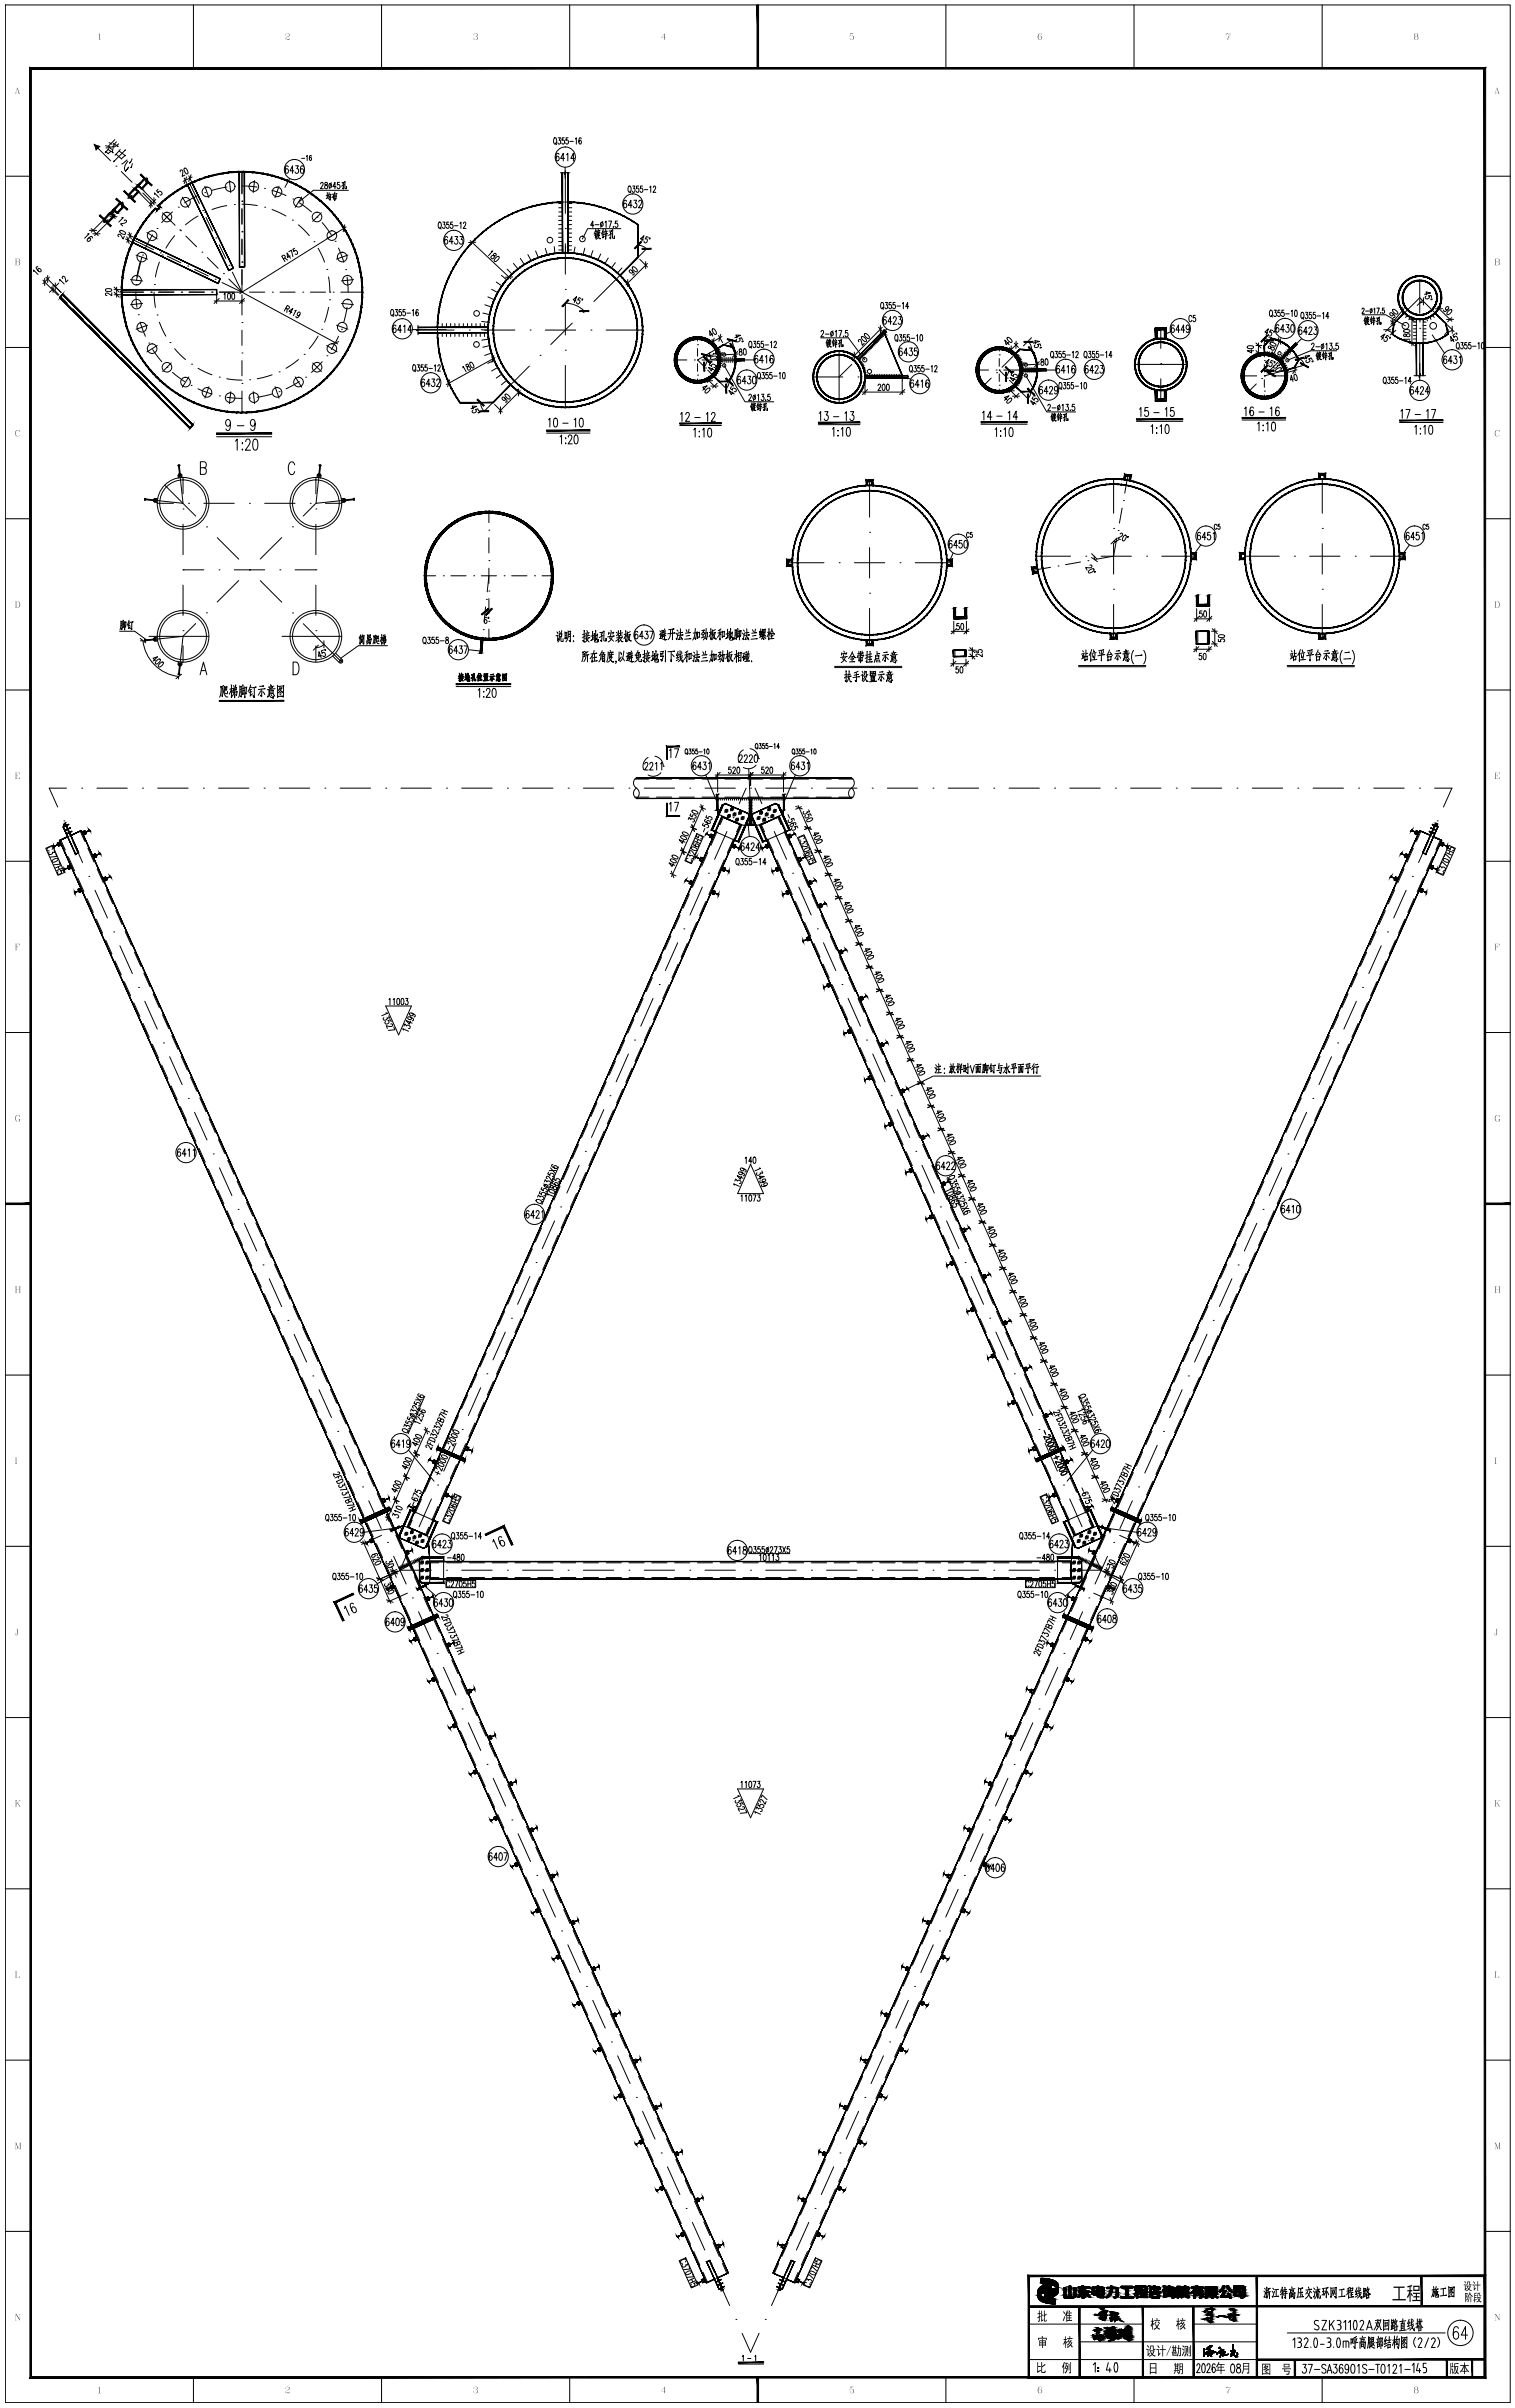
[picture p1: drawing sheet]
<svg xmlns="http://www.w3.org/2000/svg" width="598mm" height="950mm" viewBox="0 0 598 950" stroke-linecap="round" stroke-linejoin="round" font-family="sans-serif">
<!-- layer: 4 -->
<g fill="none" stroke="#000" stroke-width=".39">
<path d="M223.1 67.6v16.6M223.1 90.2h.1M223.1 96.2v12M223.1 114.2h.1M244.7 108.7l-10.3 10.3M560.4 110.6v13M164.8 130.2h14.4M185.2 130.2h.1M191.2 130.2h12M209.2 130.2h.1M215.2 130.2h12M223.1 138.2h.1"/>
<path d="M223.1 120.2v12M225.9 127.5l-8.5 8.4M230.1 123.2h.1M233.2 130.2h.1M239.2 130.2h14.4M331.2 138.5v20.4M340.4 139.5h.1M349.6 130.3l-4.9 5M458.2 129.4v8M560.4 129.5h.1M560.4 135.6v12.8M569.9 127l-9.5-9.5-9.6 9.5"/>
<path d="M208.9 144.4l-10.3 10.4M213.2 140.2h.1M223.1 144.2v16.5M321 148.7h11.6M336.2 143.8l-5 4.9M338.6 148.7h.1M344.6 148.7h11.7M448 143.8h20.4M458.2 143.5h.1M458.2 149.4v8.1M62 198.6h6.5M65 191.4l12.3 12.3"/>
<path d="M70.6 183.5l1.6 15.1-15-1.6M72.2 188.4v6.4M74.4 198.6h.1M80.5 198.6h12M98.4 198.6h.1M104.5 198.6h12M122.4 198.6h.1M124.7 188.4v6.4M124.7 198.6l-5 5M126.4 183.5l-1.7 15.1 15-1.6M128.5 198.6h6.4M343.2 189.4v14.6"/>
<path d="M439.5 188.9v13.6M521.9 188.9v13.6M72.2 200.8h.1M72.2 206.8v12M81.5 207.9h.1M85.8 212.1l8.5 8.5M111.2 212.1l-8.5 8.5M115.4 207.8h.1M124.7 200.8h.1M124.7 206.8v12M193 209.2h.1M193 201.8v4.4"/>
<path d="M193 212.2v6M343.2 210h.1M343.2 216v12M409 219.4h13.6M428.6 219.4h.1M434.6 219.4h12M439.5 208.5h.1M439.5 214.5v12M452.6 219.4h.1M458.6 219.4h13.5M491.4 219.4h13.5M510.9 219.4h.1"/>
<path d="M516.9 219.4h12M521.9 208.5h.1M521.9 214.5v12M534.9 219.4h.1M540.9 219.4h13.5M72.2 224.8h.1M72.2 224.8h8.3M72.2 230.8v12M86.4 224.8h.1M92.5 224.8h12M94.2 229.1l-8.5 8.4M98.4 224.8h.1"/>
<path d="M98.5 224.9h.1M102.7 229.1l8.5 8.5M110.4 224.8h.1M116.5 224.8h8.2M124.7 224.8h.1M124.7 230.8v12M167.6 227.2h4.4M175 227.2h.1M177.9 227.2h6.1M187 227.2h.1M189.9 227.2h6.1M191.7 239.5l-.6 5.9"/>
<path d="M192 236.5h.1M193 233.2h.1M193 221.2h.1M193 224.2v6M193 236.2v6M193 227.2l-.7 6.3M199 227.2h.1M202 227.2h6M210.9 227.2h.1M214 227.2h4.4M310.7 222h14.5M331.2 222h.1"/>
<path d="M337.2 222h12M343.2 234h.1M355.2 222h.1M361.2 222h14.6M439.5 232.5h.1M439.5 238.5v13.5M521.9 232.5h.1M521.9 238.5v13.5M58.8 251.1h23.6M72.2 248.8h.1M72.2 254.8v6.5M72.2 251.1l-1.6 15.1"/>
<path d="M72.2 251.1l-15 1.6M77.2 246l-5 5.1M81.5 241.8h.1M111.3 251.1h23.6M115.5 241.8h.1M119.7 246.1l12.3 12.2M124.7 248.8h.1M124.7 254.8v6.5M131.9 258.3l2.6 2.5M190.4 251.4l-.6 6.3M190.7 248.4h.1M193 245.2h.1"/>
<path d="M193 248.2v4.4M343.2 240v14.6M26.2 310.9h-6.8l3.4 7.5M32.3 310.9h.1M38.2 310.9h12M56.3 310.9h.1M62.3 310.9h12M80.3 310.9h.1M86.3 310.9h12M104.2 310.9h.1M110.3 310.9h12M128.2 310.9h.1"/>
<path d="M134.3 310.9h12M152.3 310.9h.1M158.2 310.9h12M176.3 310.9h.1M182.2 310.9h12M200.3 310.9h.1M206.2 310.9h12M224.2 310.9h.1M230.3 310.9h12M248.2 310.9h.1M254.3 310.9h12M272.2 310.9h.1"/>
<path d="M278.3 310.9h11.9M294.5 310.9l-2.7 6.2M296.2 310.9h.1M298 310.9l2.7 6.2M302.2 310.9h12M320.3 310.9h.1M326.2 310.9h12M344.3 310.9h.1M350.2 310.9h12M368.2 310.9h.1M374.2 310.9h12M392.2 310.9h.1"/>
<path d="M398.3 310.9h12M416.2 310.9h.1M422.2 310.9h12M440.2 310.9h.1M446.2 310.9h12M464.2 310.9h.1M470.2 310.9h12M488.2 310.9h.1M494.2 310.9h12M512.2 310.9h.1M518.2 310.9h12M536.2 310.9h.1"/>
<path d="M542.2 310.9h12M560.2 310.9h.1M566.2 310.9h6.9l-3.4 7.5M25.2 323.9h.1M27.7 329.3l4.9 11M286.9 328.1l-4.9 10.9M289.3 322.6h.1M303.1 322.6h.1M305.6 328.1l4.9 10.9M564.8 329.3l-4.9 11M567.3 323.9h.1M35.1 345.8h.1"/>
<path d="M37.5 351.2l4.9 11M277.2 350l-4.9 11M279.6 344.5h.1M312.9 344.5h.1M315.3 350l4.9 11M555 351.2l-4.9 11M557.4 345.8h.1M44.9 367.7h.1M47.3 373.1l4.9 11M267.5 371.9l-4.9 11M269.9 366.5h.1M322.6 366.5h.1"/>
<path d="M325 371.9l4.9 11M545.2 373.1l-4.9 11M547.6 367.7h.1M54.7 389.6h.1M57.1 395l5 11M257.7 393.9l-4.8 11M260.2 388.4h.1M332.3 388.4h.1M334.7 393.9l4.9 11M535.3 395l-4.9 11M537.8 389.6h.1M64.5 411.5h.1"/>
<path d="M67 416.9l4.9 11M248 415.8l-4.8 11M250.5 410.3h.1M342 410.3h.1M344.5 415.8l4.8 11M525.5 416.9l-4.9 11M528 411.5h.1M74.3 433.4h.1M76.8 438.8l4.9 11M238.3 437.8l-4.9 11M240.7 432.3h.1M351.7 432.3h.1"/>
<path d="M354.2 437.8l4.8 11M515.7 438.8l-4.9 11M518.2 433.4h.1M84.2 455.3h.1M228.6 459.7l-4.9 11M231 454.2h.1M361.5 454.2h.1M363.9 459.7l4.9 11M508.3 455.3h.1M86.6 460.7l4.9 11M94 477.1h.1M221.3 476.2h.1"/>
<path d="M371.2 476.2h.1M498.5 477.1h.1M505.9 460.7l-4.9 11M96.4 482.6l4.9 11M103.8 499.1h.1M211.6 498.1h.1M218.9 481.7l-4.9 10.9M373.6 481.7l4.9 10.9M380.9 498.1h.1M488.7 499.1h.1M496 482.6l-4.9 11M106.3 504.5l4.9 11"/>
<path d="M209.1 503.6l-4.8 11M383.3 503.6l4.9 11M486.2 504.5l-4.9 11M113.6 520.9h.1M116.1 526.4l4.9 11M199.4 525.6l-4.8 10.9M201.9 520.1h.1M390.6 520.1h.1M393.1 525.6l4.8 10.9M476.4 526.4l-4.9 11M478.9 520.9h.1M123.5 542.8h.1"/>
<path d="M125.9 548.3l4.9 11M189.7 547.5l-4.8 11M192.2 542h.1M400.3 542h.1M402.8 547.5l4.8 11M466.6 548.3l-4.9 11M469 542.8h.1M133.3 564.7h.1M135.7 570.2l5 11M180 569.4l-4.9 11M182.4 564h.1M410.1 564h.1"/>
<path d="M412.5 569.4l4.8 11M456.8 570.2l-5 11M459.2 564.7h.1M143.1 586.6h.1M145.6 592.1l4.9 11M170.3 591.4l-4.9 10.9M172.7 585.9h.1M419.8 585.9h.1M422.2 591.4l4.9 10.9M446.9 592.1l-4.9 11M449.4 586.6h.1M152.9 608.5h.1"/>
<path d="M155.4 614l4.9 11M160.6 613.3l-2.8 6.2h12.4M163 607.9h.1M176.3 619.5h.1M182.2 619.5h12M200.3 619.5h.1M206.2 619.5h12M224.2 619.5h.1M230.3 619.5h12M248.2 619.5h.1M254.3 619.5h12M272.2 619.5h.1"/>
<path d="M278.3 619.5h11.9M296.2 619.5h.1M302.2 619.5h12M320.3 619.5h.1M326.2 619.5h12M344.3 619.5h.1M350.2 619.5h12M368.2 619.5h.1M374.2 619.5h12M392.2 619.5h.1M398.3 619.5h12M416.2 619.5h.1"/>
<path d="M429.5 607.9h.1M431.9 613.3l2.8 6.2h-12.5M437.1 614l-4.9 11M439.6 608.5h.1M162.8 630.4h.1M165.2 635.9l4.9 11M427.3 635.9l-4.9 11M429.7 630.4h.1M172.6 652.3h.1M175 657.8l4.9 10.9M417.5 657.8l-4.9 10.9M419.9 652.3h.1"/>
<path d="M182.4 674.2h.1M184.8 679.7l5 11M407.6 679.7l-4.9 11M410.1 674.2h.1M192.2 696.1h.1M400.3 696.1h.1M194.7 701.6l4.9 10.9M202 718h.1M390.5 718h.1M397.8 701.6l-4.9 10.9M204.5 723.5l4.9 10.9M211.9 739.9h.1"/>
<path d="M380.6 739.9h.1M388 723.5l-4.9 10.9M214.3 745.4l4.9 10.9M378.2 745.4l-4.9 10.9M221.7 761.8h.1M224.1 767.3l4.9 10.9M368.4 767.3l-5 10.9M370.8 761.8h.1M231.5 783.7h.1M234 789.2l4.9 10.9M358.5 789.2l-4.9 10.9M361 783.7h.1"/>
<path d="M241.3 805.6h.1M243.8 811.1l4.9 10.9M348.7 811.1l-4.9 10.9M351.2 805.6h.1M251.2 827.5h.1M253.6 833l4.9 10.9M338.9 833l-4.9 10.9M341.3 827.5h.1M261 849.4h.1M263.4 854.9l5 10.9M329.1 854.9l-5 10.9M331.5 849.4h.1"/>
<path d="M270.8 871.3h.1M273.3 876.8l4.9 10.9M319.2 876.8l-4.9 10.9M321.7 871.3h.1M280.6 893.2h.1M283.1 898.7l4.9 10.9M309.4 898.7l-4.9 10.9M311.9 893.2h.1M290.4 915.1h.1M302 915.1h.1M292.9 920.6l3.3 7.4 3.4-7.4"/>
</g>
<!-- layer: 0 -->
<g fill="none" stroke="#000" stroke-width=".39">
<path d="M2.1 2h594v945.9h-594zM76.3 2v25M150.6 2v25M224.9 2v25M373.3 2v25M447.6 2v25M521.8 2v25M41.6 57.5l1.8 .3M42.9 58.6l-1.4 1.6 .2-.3 1.1 .8 1.1-1-1.2-.7M43.1 56.3l1.1 .6M43.5 58.5l.7 .4M44.7 56.5l1.9 1.3-.3-.1"/>
<path d="M44.8 57.7l-.5 2.2 .4 .4-.3-.8M45.2 57.5l-.9 .4-2.5 .4M45.3 55.1l-2.6 2.6M46 56l-1.3 1.3M46.8 56.7l-1.7 1.3M47 59.6l2.5 1.8-1.5 1.3-2.2-1.9M47.5 58.9l-2.1 2.4M49.5 59l-4.7 4.8 .5-.5M218.8 54.5l.2-.1a1.38 1.38 0 0 1 .8 1.2 1.38 1.38 0 0 1-.8 1.3 1.96 1.96 0 0 1-.2-2.4zM219.2 56.4l.4 .7M220.3 54.4h.9l-.5 .9a.7 .7 0 0 1 .6 .9 .7 .7 0 0 1-1 .4l-.1-.2M222.7 54.4h-.8v.9a.71 .71 0 0 1 .9 .7 .71 .71 0 0 1-1 .6l-.1-.2"/>
<path d="M224.2 54.4h-.7v.9a.71 .71 0 0 1 .9 .7 .71 .71 0 0 1-1 .6l-.1-.2M224.9 55.8h1.4M227.1 54.8l.4-.4v2.5M229.4 54.7l-.3-.3a1.61 1.61 0 0 0-.1 2.5 .75 .75 0 0 0 .5-.9 .75 .75 0 0 0-.8-.6l-.2 .6M2.1 69.5h10M50.1 63.1l-2.1 1.6M50.5 63.6a3.2 3.2 0 0 0-.9 4l1.2-1.7-1.2 1.6M52.1 62.7l-1 1.7 .5-.5M52.2 64.5l-.6 1.7 .3-.4M54.7 75.8l5.5 5.6M55.9 74.5l5.6 5.6M59.5 79.2v2.8"/>
<path d="M60.8 78v2.8M61 76.7v-.6l1.7 1.8M61.5 78.7l-2.7 2.7M62.4 74.7l-.6 .6 .7 .8a.71 .71 0 0 1 1.2-.4 .71 .71 0 0 1-.4 1.2l-.2-.1M71.2 67.8l-.1-.3a.55 .55 0 0 1 .7-.4 .55 .55 0 0 1 .4 .6l-.3 1.9 1.1-.5M72.7 70.2l1.1 2.3M72.8 66.4a1.49 1.49 0 0 1 1.1 2.2l-.9-.7-.4-.9zM73.6 69.8l-.9 2.7M74.5 69.4l1.1 2.3M75.4 68.9l-.9 2.7M75.8 69.8l-3.6 1.8M113.8 65.8l-.6-.4a1.9 1.9 0 0 0 .1 3 .88 .88 0 0 0 .5-1 .88 .88 0 0 0-.9-.7l-.3 .7"/>
<path d="M114.3 70.4l-1.8 3.5M116 67.4h-1.5l1-2v3M116.7 65.4h1.1l-.6 1.2a.84 .84 0 0 1 .7 1.2 .84 .84 0 0 1-1.4 0M119 62.5h1.2M119.8 65.8l-.6-.4a1.87 1.87 0 0 0 .1 3 .88 .88 0 0 0 .6-1 .88 .88 0 0 0-1-.7l-.3 .7M120.9 61.7l.3-.4v2M122.9 61.6l-.2-.3a1.24 1.24 0 0 0-.1 2 .59 .59 0 0 0 .4-.7 .59 .59 0 0 0-.7-.4l-.2 .5M126.6 72.5v-.3a.55 .55 0 0 1 .8-.1 .55 .55 0 0 1 .1 .8l-1 1.6h1.1M128.3 72.1v.7a.8 .8 0 0 1 1 .8 .8 .8 0 0 1-1 .7 .99 .99 0 0 1 .8-1.5v-.7zM129.1 75.9l.1 2.1M129.5 77l-.8 .2M129.6 77.8l-.9 .6"/>
<path d="M129.8 76.8l.8-.1-.4 2.2-.3-.4 .4 .4M129.8 77.3l.3 .3M129.9 76l-.4 1.5M130 72.5a.73 .73 0 0 1 .9 .8 .73 .73 0 0 1-.9 .7l-.2-.6zM130.2 77.8l-.7 .5M130.7 72.1l-.7 2.4M131.6 77.3l.1 1.3v-.5M131.7 77.4l1-.2-.2 1.4-.2-.4 .2 .3M132.1 76.8v2.3v-.5M132.2 75.8l-1.2 2.2M132.6 73.6h-1.2l.8-1.6v2.5M132.7 76.5h.3l-1.8 .1"/>
<path d="M134 72h-.8v.9a.73 .73 0 0 1 1 .7 .73 .73 0 0 1-1.1 .6v-.2M135 72l.8-.1-.4 .7-.1-.2M135.4 72.6l.1 2-.3-.4 .3 .3M135.9 72.8l-1.1 .7M136.1 71.6v2.7l.7 .1-.1-.8v.8M137.5 75.1h-13.8l-5.9 4.7M220.6 60.9l-.6-.4a1.92 1.92 0 0 0 .1 3 .88 .88 0 0 0 .6-1.1 .88 .88 0 0 0-1-.6l-.3 .7M221.2 68.2h1.6v.7l.4-1.5 .1 .8h1.6M222.8 62.5h-1.5l1-2v3M223.1 66v4.3M223.6 61.1l.5-.6v3M226.8 62.5h-1.5l1-2v3"/>
<path d="M247.3 79.4l-.6-.4a1.9 1.9 0 0 0 .1 3 .88 .88 0 0 0 .6-1.1 .88 .88 0 0 0-1-.6l-.3 .7M248.2 73.5l.1-.1a1.36 1.36 0 0 1 .8 1.2 1.36 1.36 0 0 1-.8 1.3 1.9 1.9 0 0 1-.1-2.4zM248.6 75.4l.4 .7M249.7 73.4h.9l-.5 .9a.7 .7 0 0 1 .5 1 .7 .7 0 0 1-1 .4v-.3M250.2 79h1.1l-.6 1.1a.85 .85 0 0 1 .7 1.2 .85 .85 0 0 1-1.3 .4l-.1-.3M252.1 73.4h-.8v.9a.71 .71 0 0 1 .9 .8 .71 .71 0 0 1-1 .6l-.1-.3M252.1 79.7l.1-.4a.66 .66 0 0 1 1-.1 .66 .66 0 0 1 0 .9l-1.2 1.9h1.4M253.6 73.4h-.8v.9a.71 .71 0 0 1 1 .8 .71 .71 0 0 1-1.1 .6v-.3M254.3 74.8h1.4M256.5 73.9l.3-.5v2.5M257.9 74v-.4a.53 .53 0 0 1 .8 0 .53 .53 0 0 1 0 .7l-.9 1.6h1M586.1 69.5h10"/>
<path d="M34.5 92.3l.7-.1-1.8 1.8M35.3 90.9h2.8M36 90.2l2.8 2.7M36.4 93.9v-.4a1.55 1.55 0 0 0-1.8 1.7 .73 .73 0 0 0 .9-.3 .73 .73 0 0 0-.2-1l-.5 .3M36.6 92.2h2.9M41.7 86l-5.7 5.6M42.4 84.5h2.8M43 87.3l-5.7 5.6M43.1 83.8l2.4 2.4M43.4 85.5h2.8M44.5 83.8l-.8 .8M45.5 84.8l-.8 .8"/>
<path d="M47.3 91.1l.6-.2 .9 .4 .8 .9a1.49 1.49 0 0 1-2.3-1.1zM48 85.9l.7-.1-1.8 1.8M49 87l.3-.2a.54 .54 0 0 1 .6 .5 .54 .54 0 0 1-.5 .6l-1.8 .4 .8 .8M49.1 93.2l-.5 1.1-1.4-1.9-.5 .1-.2 .3 .4 .6M49.6 94.3l2.3 1.1M50 93.4l1 2.7M50.5 92.5l2.2 1.1M50.9 91.6l.9 2.7M51.8 92l-1.7 3.6M114 99.3l1-.6 .6 2.6M116.3 97.9l-.7 .4 .5 1a.71 .71 0 0 1 1.2-.1 .71 .71 0 0 1-.6 1.1l-.2-.1M136.1 88.7l-.7 2.7"/>
<path d="M136.6 89.5l-41.9 26.3M173.2 87.7l.2-.1a1.36 1.36 0 0 1 .8 1.3 1.36 1.36 0 0 1-.8 1.2 1.98 1.98 0 0 1-.2-2.4zM173.6 89.6l.5 .8M174.8 87.6h.8l-.4 1a.7 .7 0 0 1 .5 .9 .7 .7 0 0 1-1 .4l-.1-.3M176.7 93.8l-.7-.5a1.92 1.92 0 0 0 .1 3 .88 .88 0 0 0 .6-1 .88 .88 0 0 0-1-.7l-.2 .7M177.1 87.6h-.8v1a.71 .71 0 0 1 1 .7 .71 .71 0 0 1-1 .6l-.1-.3M178.7 87.6h-.8v1a.71 .71 0 0 1 .9 .7 .71 .71 0 0 1-1 .6l-.1-.3M178.9 95.3h-1.5l1-2v3M179.4 89.1h1.4M179.6 93.3h1.1l-.7 1.2a.84 .84 0 0 1 .8 1.2 .84 .84 0 0 1-1.5 .1M181.5 88.1l.4-.5v2.5M181.5 93.3h1.1l-.5 1.2a.86 .86 0 0 1 .6 1.1 .86 .86 0 0 1-1.3 .4v-.2"/>
<path d="M182.9 88.2l.1-.4a.53 .53 0 0 1 .8 0 .53 .53 0 0 1 0 .8l-1 1.5h1.1M185.6 94.9l16.1 15.1M185.7 96.4h.1M187.8 95.6l-2.9 .1M193.9 99.1l.6-.1-1.7 1.8M211.4 99l1 2.5M215.2 98l.8 2.5M218.8 97.3l.2 2.7M220.5 92h1.4M220.5 85.3h1.4M220.5 87h1.4M220.5 80.3h1.5"/>
<path d="M220.5 98.6h1.5M221.9 93.6h-1.4M221.9 95.3h-1.4M221.9 88.6h-1.4M222 97h-1.5M222 90.3h-1.5M222 81.9l-1.5 .1M222 83.6h-1.5M223.2 97l-.1 2.7M224.1 98.6h1.5M224.1 97h1.5M224.1 90.3h1.5"/>
<path d="M224.2 95.3h1.4M224.2 88.6h1.4M224.2 93.6h1.4M224.2 87h1.4M224.2 92h1.5M224.2 85.3h1.5M224.2 83.6h1.5M224.2 81.9l1.5 .1M224.2 80.3h1.5M227 97.5l-.5 2.4M230.8 97.9l-.7 2.6M234 98.9l-.9 2.5"/>
<path d="M234.4 88.9h-1.3l.9-1.7v2.5M234.9 88.7h1.5M235 92.1l-.1 1.7 .5-.7M235.1 90.5l-.6 1.9M235.3 92l-.5 .2M235.4 92.6l-.8 .2M235.4 91.3l-.5 .1M235.6 90.9l-.1 2.2-.3 1.2M235.8 92.9l.8-.3-1.2 1.8M235.9 93.1l.7 1.1h.4l-.5-.2M236.1 90.4l.1 .6M236.5 91.3l-.1 1-.4 .3-.1-1.3"/>
<path d="M236.6 91h.2l-1.2 .2M236.8 91.7l-1.1 .3M237.2 87.8a.73 .73 0 0 1 .9 .7 .73 .73 0 0 1-.9 .7l-.2-.5zM237.9 87.3l-.8 2.4M238 92l-.1 1.9 .5-.7M238.1 90.5l-.7 1.8M238.3 91.8l-.6 .2M238.3 92.5l-.7 .3M238.4 91.2l-.5 .1M238.7 91.6l.2 .6M238.8 87.7l.4-.5v2.5M239 90.5l.1 .5"/>
<path d="M239.1 92.4v2v-.6M239.3 91.5l-.2 .8M239.4 91.3l.2-.1-1.1 .2M239.5 92.3l.3-.1-1.3 .3M239.6 93l-1 .2M240.2 87.2h1.2l-.8 2.5M240.4 91.2l1.1-.1-.5 .8-.2-.3M241 91.9v2.3l-.3-.4 .3 .4M241.5 92.1l-1.3 .8M241.7 90.6l.1 3.3 .7 .1v-.9v.9M242.1 89.5v.2zM243.7 87.2h-.8v1a.73 .73 0 0 1 1 .7 .73 .73 0 0 1-1.1 .6l-.1-.3"/>
<path d="M245.1 90.2h-13.2l-2 4.1M249.5 81h-1.5l1-2v3M251.8 96.8l1.8 .3 1.6 1.1M254 94.7l-1.2-.5 1.4-1.2-.9 2.3M255.2 98.1l-3.4 3.4M255.9 93.6l-.8-.3-.5 1a.71 .71 0 0 1 .8 .9 .71 .71 0 0 1-1.2 .2v-.2M256.4 93.9l.2 .1-.3 .3zM13.3 107.2l-.1-.7 1.8 1.8M15 105.3h-.5a1.53 1.53 0 0 0 1.7 1.8 .74 .74 0 0 0-.3-.9 .74 .74 0 0 0-1 .1l.3 .6M16.9 110.5l6 6.1M17.7 109.8l-.1 2.9M18.1 109.4l6 6"/>
<path d="M18.8 108.7v2.8M19.5 109.4l-2.6 2.5M20.2 113.2l3 3.1M20.9 113.9l-1.4 1.5M20.9 112.6v2.8M21.8 111.7v2.8M23.2 111.7l-1.4 1.4M23.6 110.9v-.7l1.7 1.8M24.8 109.9l-.2-.3a.55 .55 0 0 1 .5-.6 .55 .55 0 0 1 .6 .5l.3 1.8 .9-.8M41.7 114.1l1.3-.2 1.1 .4a1.48 1.48 0 0 1-2.5 0zM44.1 115.5v1.2l-1.5-1a.54 .54 0 0 0-.9 .1 .54 .54 0 0 0 .4 .8h.1M45 116.3h2.6"/>
<path d="M45 114.3h2.6M45 115.3l2.1 2M45 113.3l2.1 2M46 113.3v4M56 101.4l-2.1 9.2M84.5 118.8h12M85.5 116.3v3.4M86.5 117.8l-2 1.9M88.4 116.1l.4-.5v2.5M90 115.7l.3-.1a1.48 1.48 0 0 1 0 2.5l-.5-1zM91.7 115.7l.3-.1a1.63 1.63 0 0 1 .1 2.5l-.6-.4zM94.6 114.8l38.6 20.9"/>
<path d="M95.5 116.3v3.4M96.5 117.8l-2 1.9M111.8 102.1l.8-.6-.5-.8-.9 .4 1.3 2.1M112.3 101.8l1.2 .8M114.5 101l-1 .6-.2-1.8 1.3 2.1M192.6 117.1l2.4 1.1M193.9 101.2l.7-.5 .8 .3 .5-.5-.6-.6-.5 .5a.85 .85 0 0 1 .2 1.2 .85 .85 0 0 1-1.2 .2zM194.1 114.1l2.3 1.4M195.7 101.6l1.1-.4a1.47 1.47 0 0 1-1.7 1.8l.1-.6zM195.9 111.3l2.2 1.5M197.9 108.6l2.1 1.8M200.2 106.2l1.9 1.9"/>
<path d="M200.2 110.1h.1M202.3 109.3l-2.8 .1M202.7 103.9l1.7 2.2M205.4 101.9l1.5 2.3M208.4 100.5l1.3 2.4M223.1 119.6a10.6 10.6 0 0 1 7.5 3.1M227.4 118.8l-1.2-.5 1.4-1.3-.9 2.3M229.3 117.7l-.8-.3-.3 .9a.73 .73 0 0 1 .6 1.1 .73 .73 0 0 1-1.2 .1v-.3M229.8 118l.2 .1-.3 .3zM237.1 100.2l-1.2 2.4M240.1 101.8l-1.4 2.3M242.9 103.6l-1.6 2.2"/>
<path d="M245.4 109.4l3.1 3M245.5 105.7l-1.8 2.1M247.8 110.3v2.8M249.4 106.8l.3 .6a.67 .67 0 0 1-1.1 .1 .67 .67 0 0 1 .2-1l1.4 1.2 .1 .6-.6 .1M249.7 105.3a1.6 1.6 0 0 1 1.7 1.9 1.63 1.63 0 0 1-1.7-1.9zM252.5 102.3l3 3M254.8 103.2v2.8M255.5 103.9l-8.4 8.5M347.9 119.4l.1-.1a1.38 1.38 0 0 1 .8 1.3 1.38 1.38 0 0 1-.8 1.2 1.96 1.96 0 0 1-.1-2.4zM349.4 119.3h.9l-.5 1a.7 .7 0 0 1 .5 .9 .7 .7 0 0 1-.9 .4l-.1-.3M351.7 119.3h-.7v1a.71 .71 0 0 1 .9 .7 .71 .71 0 0 1-1 .6l-.1-.3M353.3 119.3h-.8v1a.71 .71 0 0 1 1 .7 .71 .71 0 0 1-1.1 .6v-.3"/>
<path d="M356.2 119.8l.4-.5v2.5M561.4 118.5l-2 2M561.8 118.9l-1.4 .6M561.8 117.5v2.8M562.2 116.1l2.5-.5-1.8-.5 .2 1.3M562.9 116.8l-.2 .2a.71 .71 0 0 0 .7 .9 .71 .71 0 0 0 .4-1.2l1.1-.1 .1 .8M564.8 118l.4 .1-.4 .2zM2.1 137.1h10M112.8 121.5l1 .4 .4-.8-.8-.6-1.2 2.2M113.3 121.8l-.1 1.5M115.2 123.3l-1.1-.5 1.5-1.1-1.2 2.2M116.3 122.6l.6-.2-1.2 2.2"/>
<path d="M118.3 124.1l-.5 .4a.67 .67 0 0 1-.4-.9 .67 .67 0 0 1 1.1-.2l-.2 .7a1.2 1.2 0 0 1-1.3 1.2l-.2-.5M133.7 134.8l-2.7 .8M154.5 122.2l.1-.1a1.36 1.36 0 0 1 .8 1.3 1.36 1.36 0 0 1-.8 1.2 1.98 1.98 0 0 1-.1-2.4zM154.9 124.1l.4 .7M156 122.1h.9l-.5 1a.7 .7 0 0 1 .5 .9 .7 .7 0 0 1-.9 .4l-.1-.3M156.3 128.7l-.6-.4a1.87 1.87 0 0 0 .1 2.9 .88 .88 0 0 0 .6-1 .88 .88 0 0 0-1-.7l-.3 .7M158.3 122.1h-.7v1a.71 .71 0 0 1 .9 .7 .71 .71 0 0 1-1 .6l-.1-.3M158.5 130.2h-1.5l1-1.9v2.9M159.3 128.8l.5-.5v2.9M159.9 122.1h-.8v1a.71 .71 0 0 1 1 .7 .71 .71 0 0 1-1.1 .6v-.3M160.6 123.5h1.4M162.5 130.2h-1.5l1-1.9v2.9"/>
<path d="M162.8 122.6l.4-.5v2.5M162.8 130h13.3M165 128.4v1.5l.7 .1-1.4 .4 .7 .1v1.6M165.1 122.5l-.3-.4a1.61 1.61 0 0 0-.1 2.5 .73 .73 0 0 0 .5-.8 .73 .73 0 0 0-.8-.6l-.3 .6M174.5 127.7v1.4M174.5 131.3v1.5M176.2 127.7v1.4M176.2 131.3v1.5M177.9 127.7v1.4M177.9 131.3v1.5M179.5 127.7v1.4M179.5 131.3v1.5"/>
<path d="M181.2 127.7v1.4M181.2 131.3v1.5M182.9 127.7v1.4M182.9 131.3v1.5M184.5 127.7v1.4M184.5 131.3v1.5M186.2 127.7v1.4M186.2 131.3v1.5M187.9 127.7v1.4M187.9 131.3v1.5M189.5 127.7v1.4M189.5 131.3v1.5"/>
<path d="M189.9 130.1l2.7 .1M190.1 126.8l2.7 .4M190.6 123.5l2.7 .6M191.2 127.7v1.4M191.2 131.3v1.5M191.3 120.3l2.6 .8M192.8 133.8l-2.6 .4M193.2 136.4l-2.6 .6M193.8 139.3l-2.5 .9M281 133.9l1.6 2.7M281.2 129.8a1.48 1.48 0 0 1 1.3 2.2l-1-.7-.4-.9zM281.3 131.7l-1.1 .6-.1-1.8 1.2 2.1"/>
<path d="M281.9 133.4l-.8 2.7M282.4 138.8l.2 .9-1.1-.3a.69 .69 0 0 1-.8 .8 .69 .69 0 0 1-.3-1.1M283.6 132.4l1.6 2.8M284.1 137.9l-.7 .3M284.1 139.1l.1 .6M284.4 138.5l-.7 .3M284.5 131.9l-.8 2.7M284.6 139.2l-.7 .1M285 132.8l-4.4 2.5M285.1 139l-1.9 2.1M285.7 136l3.1-1.8 .4 1.4-.1 1.4M290 133.3l2.3-1-1.9-.1 .5 1.1"/>
<path d="M290.1 138.7l.1 .7M290.8 133.8l-.3 .3a.73 .73 0 0 0 1 .7 .73 .73 0 0 0 .2-1.2l1-.4 .3 .8M291.1 138.7l-1.9 2.1M291.2 139.7l-8 .4M291.8 137.8l.1 .7a.8 .8 0 0 1 1 .8 .8 .8 0 0 1-.9 .8 1 1 0 0 1 .7-1.6v-.7zM292.9 134.7l.4-.1-.4 .3zM293.6 137.7l.4-.1a1.64 1.64 0 0 1 0 2.5l-.6-1zM295.8 134.8l.2-.2a1.36 1.36 0 0 1 .8 1.3 1.36 1.36 0 0 1-.8 1.2 1.9 1.9 0 0 1-.2-2.3zM296.2 136.7l.5 .7M297.4 134.6h.8l-.4 1a.7 .7 0 0 1 .5 .9 .7 .7 0 0 1-1 .4l-.1-.2M299.7 134.6h-.8v1a.71 .71 0 0 1 1 .7 .71 .71 0 0 1-1 .6l-.1-.2M301.3 134.6h-.8v1a.71 .71 0 0 1 .9 .7 .71 .71 0 0 1-1 .6l-.1-.2"/>
<path d="M302 136.1h1.4M304.1 135.1l.4-.5v2.5M305.5 135.2l.1-.3a.53 .53 0 0 1 .8-.1 .53 .53 0 0 1 0 .8l-1 1.5h1.1M323.9 133.3h10.9l6.5 8.7M324.1 131v-.4a.56 .56 0 0 1 .8-.1 .56 .56 0 0 1 .1 .8l-1 1.6h1.1M325.7 131.8h1.5M326.5 135.1l-.1 1.5 .3-.6M326.6 133.8l-.6 1.5M326.7 135l-.5 .2M326.7 135.5l-.6 .2M326.8 134.5h-.5M326.9 134.1l-.3 2.9"/>
<path d="M327.1 135.8l.6-.2-1 1.5M327.2 136l.6 .8h.3l-.4-.1M327.3 133.7l.1 .5M327.6 134.5v.8l-.3 .2-.1-1M327.7 134.2h.3l-1.1 .2M328 134.8l-1 .2M328.1 131a.73 .73 0 0 1 .8 .7 .73 .73 0 0 1-.8 .7l-.3-.6zM328.7 130.5l-.7 2.4M328.9 135l-.1 1.6 .5-.6M329 133.8l-.6 1.5M329.2 134.9l-.5 .2M329.2 135.5l-.6 .2"/>
<path d="M329.2 134.4l-.4 .1M329.5 134.7l.1 .5M329.6 130.9l.5-.5v2.5M329.7 133.8l.1 .4M329.8 135.3v1.7v-.5M330 134.6l-.1 .7M330.1 134.5l.2-.1-.9 .2M330.2 135.3l.2-.1-1 .2M330.3 135.9l-.8 .1M330.9 134.4l.9-.2-.4 .7-.1-.2M331.1 130.4h1.1l-.8 2.5M331.4 134.9v2l-.2-.4 .2 .3"/>
<path d="M331.9 135.1l-1.1 .7M332 133.9l.1 2.7 .6 .1v-.8v.8M332.9 132.6v.3zM334.6 130.4h-.9v.9a.73 .73 0 0 1 1 .7 .73 .73 0 0 1-1 .6l-.1-.2M336.5 139.6l1.3 1.3M337.2 138.9v2.8M339 134.9l-.2-.4a.55 .55 0 0 1 .5-.6 .55 .55 0 0 1 .6 .6l.4 1.8 .8-.9M340 133a1.5 1.5 0 0 1 1.8 1.7h-.6l-.7-.6zM340.7 139.9l.4 .5M341.2 139.5l.4 .4M341.3 131.6a1.62 1.62 0 0 1 1.7 1.9 1.62 1.62 0 0 1-1.7-1.9zM341.7 139l.4 .4"/>
<path d="M342.1 138.5l.5 .4M342.6 138.1l.4 .4M343.1 137.6l.4 .4M343.6 137.1l.4 .4M344 136.6l.4 .5M344.5 136.2l.4 .4M345 135.7l.4 .4M345.4 135.2l.4 .4M345.9 134.8l.4 .4M346.4 134.3l.4 .4M346.8 129.2l1.2 1.2M346.9 133.8l.4 .4"/>
<path d="M347.3 133.3l.4 .5M347.5 128.4v2.9M347.8 132.9l.4 .4M348.2 129.1l-11.7 11.9M348.3 132.4l.4 .4M348.3 121.3l.4 .8M348.9 130l.5 .5 .2-.2-.3 .6 .2-.3 .5 .5M349.8 125.4l-.6-.5a1.92 1.92 0 0 0 .1 3 .88 .88 0 0 0 .6-1 .88 .88 0 0 0-1-.7l-.3 .7M350 129.8l-2.7 2.9M352 126.9h-1.5l1-2v3M352.6 125.7l.1-.5a.65 .65 0 0 1 .9-.1 .65 .65 0 0 1 .1 1l-1.2 1.8h1.4M353.5 132.2l.1-.2a1.36 1.36 0 0 1 .8 1.3 1.36 1.36 0 0 1-.8 1.2 1.9 1.9 0 0 1-.1-2.3z"/>
<path d="M353.9 134.1l.4 .7M354 120.7h1.4M354.7 124.9h1.1l-.6 1.2a.86 .86 0 0 1 .6 1.1 .86 .86 0 0 1-1.2 .5l-.1-.3M355 132h.9l-.5 1a.7 .7 0 0 1 .5 .9 .7 .7 0 0 1-1 .4v-.2M356.1 137.7l-.6-.4a1.91 1.91 0 0 0 .1 3 .88 .88 0 0 0 .6-1 .88 .88 0 0 0-1-.7l-.3 .7M357.4 132h-.8v1a.71 .71 0 0 1 .9 .7 .71 .71 0 0 1-1 .6l-.1-.2M358.3 139.3h-1.5l1-2v3M358.6 121h-1.1l.7-1.7v2.5M358.9 132h-.8v1a.71 .71 0 0 1 1 .7 .71 .71 0 0 1-1 .6l-.1-.2M359 137.3h1.1l-.6 1.2a.84 .84 0 0 1 .7 1.2 .84 .84 0 0 1-1.4 0M359.6 133.5h1.4M361.8 132.5l.3-.5v2.5"/>
<path d="M362 137.3h-1v1.2a.91 .91 0 0 1 1.2 .8 .91 .91 0 0 1-1.2 .9l-.2-.5M363.3 132.2l.2-.2a1.53 1.53 0 0 1 0 2.5l-.4-1zM397.6 133.3a1.46 1.46 0 0 1 1.7 1.8l-1.1-.5-.6-.7zM398 135.1l-.9 .9-.5-1.8 1.7 1.8M398.4 137.2l1.6 1.7M399.1 136.5v2.8M400.3 135.4l1.6 1.6M401 134.7v2.8M401.7 135.4l-3.3 3.2M401.9 139.8l-.6 .5M405.9 134.9l1 1.5 .2 1.8M407.9 135.4l2.4-.7-1.9-.3 .4 1.2"/>
<path d="M408.6 136.1l-.3 .1a.7 .7 0 0 0 .9 .9 .7 .7 0 0 0 .3-1.2l1-.2 .3 .8M410.6 137.1h.4l-.4 .2zM415 138.8l.1-.2a1.36 1.36 0 0 1 .8 1.3 1.36 1.36 0 0 1-.8 1.2 1.9 1.9 0 0 1-.1-2.3zM416.5 138.6h.8l-.4 1a.69 .69 0 0 1 .6 1 .69 .69 0 0 1-1.2 .1M418.8 138.6h-.8v1a.71 .71 0 0 1 1 .7 .71 .71 0 0 1-1 .6l-.1-.2M420.4 138.6h-.8v1a.71 .71 0 0 1 .9 .7 .71 .71 0 0 1-1 .6l-.1-.2M423.2 139.1l.4-.5v2.5M424.6 139.2l.1-.3a.53 .53 0 0 1 .8-.1 .53 .53 0 0 1 0 .8l-1 1.5h1.1M428.1 138.8l.2-.2a1.36 1.36 0 0 1 .8 1.3 1.36 1.36 0 0 1-.8 1.2 1.9 1.9 0 0 1-.2-2.3zM429.7 138.6h.8l-.4 1a.7 .7 0 0 1 .5 .9 .7 .7 0 0 1-1 .4l-.1-.2M432 138.6h-.8v1a.71 .71 0 0 1 1 .7 .71 .71 0 0 1-1 .6l-.1-.2M433.6 138.6h-.8v1a.71 .71 0 0 1 .9 .7 .71 .71 0 0 1-1 .6l-.1-.2"/>
<path d="M436.4 139.1l.4-.5v2.5M462 130.9l-1.7 .8M463.4 128.6l-.5-.4a1.91 1.91 0 0 0 0 3 .88 .88 0 0 0 .6-1 .88 .88 0 0 0-.9-.7l-.4 .7M465.6 130.2h-1.5l1-2v3M467.6 130.2h-1.4l.9-2v3M469.5 129.2l-.4 .7a.81 .81 0 0 1-1-.8 .81 .81 0 0 1 1-.8l.4 .9a1.48 1.48 0 0 1-.8 2l-.5-.4M470.4 125l-.4-.6a1.38 1.38 0 0 0-.8 1.3 1.38 1.38 0 0 0 .8 1.2l.4-.6M471.8 124.4h-.8v1a.71 .71 0 0 1 1 .7 .71 .71 0 0 1-1.1 .6v-.2M492.4 136.6l1.3-.2 1.1 .5a1.5 1.5 0 0 1-2.5 0zM493.9 138v1.2l-1.6-.8h2.5M495.7 136.3h2.3M495.7 139.3h2.3"/>
<path d="M495.7 135.3l2 2M495.7 138.3l2 2M496.7 135.3v5M499 133.5v2.8M499 133.6l.9 .1 1.1 .7M499.3 138.6v.7M500.2 138.7l-.1 .7M500.4 131.5l-1.2-.5 1.4-1.3-.9 2.4M500.7 136.7l-.1 .6 .6 .2a.84 .84 0 0 1 1.1-.6 .84 .84 0 0 1 .6 1.1 .91 .91 0 0 1-1.2-.1 .91 .91 0 0 1-.1-1.1l-.4-.3zM501 138.8l-.1 .7M501.3 135.2a1.61 1.61 0 0 1 2.3 1.2 1.61 1.61 0 0 1-2.3-1.2zM501.3 122.5l.2-.1a1.38 1.38 0 0 1 .8 1.2 1.38 1.38 0 0 1-.8 1.3 1.94 1.94 0 0 1-.2-2.4z"/>
<path d="M501.7 124.4l.5 .7M501.8 139l-.2 .7M502.1 138.7l1.1 2.7M502.3 130.4l-.8-.3-.4 1a.71 .71 0 0 1 .8 .9 .71 .71 0 0 1-1.2 .2v-.3M502.7 139.3l-.3 .7M502.8 130.7l.2 .1-.2 .3zM502.9 122.4h.8l-.4 .9a.7 .7 0 0 1 .5 .9 .7 .7 0 0 1-1 .4l-.1-.2M503.4 139.7l-.3 .6M504.5 133.3l1.1 2.6M504.7 128.5l-.6-.4a1.93 1.93 0 0 0 .1 3 .88 .88 0 0 0 .6-1 .88 .88 0 0 0-1-.7l-.3 .7M505.2 122.4h-.8v.9a.71 .71 0 0 1 1 .7 .71 .71 0 0 1-1 .6l-.1-.2M505.4 133.7l-3.2 7.3"/>
<path d="M505.9 135h.1M506.3 139.6l.5 .5M506.8 122.4h-.8v.9a.71 .71 0 0 1 .9 .7 .71 .71 0 0 1-1 .6l-.1-.2M506.9 139l.5 .5M506.9 130.1h-1.5l1-2v3M507.4 138.5l.5 .5M507.4 123.8h1.4M507.6 128.1h1.1l-.6 1.1a.85 .85 0 0 1 .7 1.2 .85 .85 0 0 1-1.3 .4l-.1-.3M507.8 140l.5 .4M508 137.9l.5 .5M508.4 139.4l.4 .5M508.6 137.3l.5 .5"/>
<path d="M508.9 138.8l.5 .5M509.5 138.3l.5 .5M509.6 122.9l.4-.5v2.5M509.7 128.2l.5-.1 .5 .6v1.8l-.5 .6-.5-.2-.2-.4-.1-1.1zM511.2 122.5l.2-.1a1.56 1.56 0 0 1 0 2.5l-.5-1.1zM511.4 135.2l.5 .2-.3 .4 .5 .2M513.7 123.3l.2-.1a1.39 1.39 0 0 1 .8 1.3 1.39 1.39 0 0 1-.8 1.2 1.96 1.96 0 0 1-.2-2.4zM513.8 133.6l-3 2.9M513.8 129.4l-.6-.4a1.93 1.93 0 0 0 .1 3 .88 .88 0 0 0 .6-1.1 .88 .88 0 0 0-1-.6l-.3 .7M514.1 125.3l.5 .7M515.3 123.2h.8l-.4 1a.75 .75 0 0 1 .5 .9 .75 .75 0 0 1-.9 .5l-.2-.3M516 131h-1.5l1-2v3"/>
<path d="M516.6 129.7l.1-.4a.65 .65 0 0 1 1-.1 .65 .65 0 0 1 0 .9l-1.2 1.9h1.4M517.6 123.2h-.8v1a.75 .75 0 0 1 1 .7 .75 .75 0 0 1-1 .7l-.1-.3M517.7 136l.1-.4a.55 .55 0 0 1 .8-.1 .55 .55 0 0 1 0 .8l-1 1.6h1.2M518.7 129h1.1l-.6 1.1a.86 .86 0 0 1 .7 1.2 .86 .86 0 0 1-1.3 .4l-.1-.3M519.2 123.2h-.8v1a.74 .74 0 0 1 .9 .7 .74 .74 0 0 1-.9 .7l-.2-.3M519.3 136.8h1.5M519.9 124.7h1.4M520 138.8l-.6 1.6M520.2 139.5l-.4 .1M520.3 139.2l-.3 2.8M520.7 138.8l.1 .4M521.1 139.5l-.1 .8-.3 .3-.1-1.1"/>
<path d="M521.2 139.3l.2-.1-1 .2M521.4 139.8l-.9 .2M521.7 136a.72 .72 0 0 1 .8 .7 .72 .72 0 0 1-.8 .7l-.3-.6zM522 123.7l.4-.5v2.5M522.4 135.5l-.8 2.4M522.4 138.8l-.6 1.5M522.6 139.9l-.5 .2M522.6 139.4l-.4 .1M523 139.7l.1 .5M523.1 138.8l.1 .4M523.3 135.9l.4-.5v2.5M523.5 139.7l-.2 .6"/>
<path d="M523.5 139.5l.2-.1-.9 .2M524.3 139.4l.9-.2-.4 .8-.1-.3M524.5 124.9h-1.2l.8-1.7v2.5M524.8 140v1.9l-.2-.4 .2 .4M524.8 135.4h1l-.5 .9a.69 .69 0 0 1 .6 1.1 .69 .69 0 0 1-1.2 0M525.5 138.9v2.7l.6 .1v-.7v.7M526.5 137.7v.2zM527.6 138.4h-10.4l-9.1 3.8M528.2 135.4h-.9v1a.71 .71 0 0 1 1.1 .7 .71 .71 0 0 1-1.1 .6l-.1-.3M537.6 122l.1-.3a.45 .45 0 0 1 .6 0 .45 .45 0 0 1 .1 .6l-.9 1.3h1M537.6 124.2h9.3l7.8 4.4M538.8 126.3l-.1 1.4 .4-.5"/>
<path d="M538.9 125l-.6 1.5M539 122.7h1.2M539 126.2l-.4 .2M539.1 126.7l-.6 .2M539.1 125.6l-.4 .1M539.2 125.3l-.3 2.8M539.4 127l.7-.2-1 1.4M539.5 127.1l.6 .9h.4l-.5-.1M539.6 124.9l.2 .5M540 125.6v.9l-.4 .2v-1M540.1 125.4h.2l-1 .2M540.3 125.9l-.9 .3"/>
<path d="M541.3 126.2l-.1 1.6 .4-.6M541.3 124.9l-.6 1.5M541.5 121.6l-.6 2M541.5 126l-.5 .2M541.5 126.6l-.6 .3M541.6 125.5l-.4 .1M541.9 125.9l.1 .5M542.1 124.9l.1 .5M542.2 121.9l.4-.4v2.1M542.4 125.8l-.2 2.4v-.5M542.5 125.6l-.8 .1M542.5 126.4h.2l-1 .2"/>
<path d="M542.6 127l-.8 .2M543.3 125.5l.9-.1-.5 .7-.1-.2M543.4 121.5h1l-.7 2.1M543.7 126.1l.1 2-.3-.4 .3 .3M544.2 126.3l-1.1 .6M544.4 125.1v2.7l.7 .1-.1-.8v.8M545 123.4h.1M546.1 133.4l-1.1-.6 1.6-1-1.3 2.1M546.1 130.1h2.9M546.4 121.5h-.7v.8a.61 .61 0 0 1 .8 .6 .61 .61 0 0 1-.9 .5l-.1-.2M547.6 130.1l1.2 .9 1 .2M548.2 132.7l-.7-.4-.5 .8a.73 .73 0 0 1 .5 1.2 .73 .73 0 0 1-1.3-.1l.1-.2"/>
<path d="M548.5 133.2l.3-.1-.2 .4zM548.9 126.5l1.8 1.5M549.5 125.7l.2 2.9M549.6 128.1l-2.8 2.7M549.6 123.6l.3 .6a.67 .67 0 0 1-1.1 .2 .67 .67 0 0 1 .1-1.1l.7 .3a1.21 1.21 0 0 1 .8 1.6h-.4M549.8 122.1h.6l.8 .6 .5 1a1.5 1.5 0 0 1-1.9-1.6zM550.9 130.3l-2.2 1.8M552.7 121.9l1.8 1.5M553.4 121.1l.2 2.8M554.1 131.9v.8h.7a.8 .8 0 0 1 .8-1 .8 .8 0 0 1 .8 1 .99 .99 0 0 1-1.6-.8zM554.1 130.3l1.3-.3 1.1 .5a1.63 1.63 0 0 1-2.5 .2zM554.2 121.8l-5.2 6.1"/>
<path d="M554.3 123.4l-2 2.1M554.4 123.5l-.8 .8M555.4 124.4l-.6 .9M556.3 125.9h3.1M556.3 135.5h3.1M556.3 125l2 1.9M556.3 134.4l2 2M556.5 133.8h-2.5l.5 .5M556.6 125.1l-.6 1M557.3 125v11.4M557.8 125.5l-.4 1.2M557.9 135.1h1.1"/>
<path d="M557.9 133.7h1.1M557.9 132.4h1.1M557.9 131.1h1.1M557.9 129.7h1.1M557.9 128.4h1.1M557.9 127.1h1.1M559 125.8v9.6M559.1 125.9l-.2 1.1M560.4 125.9v1.2M561.7 135.1h1.2M561.7 133.7h1.2M561.7 132.4h1.2"/>
<path d="M561.7 131.1h1.2M561.7 129.7h1.2M561.7 128.4h1.2M561.7 127.1h1.2M562 127l-.3-1.2v9.6M563.1 125.5l.3 1.1M564.3 125l.5 1M565.3 132.2l4.8 7.1M565.4 124.3l.7 1M566.3 123.5l2.1 2.1M566.4 123.4l.8 .9M567.3 121.1l5.7 5.6"/>
<path d="M568.7 121.1l-1.7 1.7M569.4 121.8h-2.8M571.2 128.1l2.7 2.7M571.5 122l-.6 .3a.67 .67 0 0 1-.1-1.1 .67 .67 0 0 1 1 .2l-.3 .6a1.22 1.22 0 0 1-1.6 .8v-.5M571.5 122.9l.7-.7h.7a1.47 1.47 0 0 1-1.8 1.8zM571.8 130.1l-1.8 2.2M573 125.3l-1.6 1.7M573.2 128.7v2.8M573.2 130.1l-1.3 .9-1 .2M573.7 126h-2.8M573.8 133.9l-1.1 .7-.1-1.9 1.3 2.2M574.1 131.8l-.7 .4 .5 1a.71 .71 0 0 1 1.3-.1 .71 .71 0 0 1-.7 1.1l-.2-.1"/>
<path d="M574.7 131.4l.3 .5zM575.1 135.3l.1-.1a1.36 1.36 0 0 1 .8 1.2 1.36 1.36 0 0 1-.8 1.3 1.98 1.98 0 0 1-.1-2.4zM575.5 137.2l.4 .7M576.6 135.2h.9l-.5 .9a.7 .7 0 0 1 .5 .9 .7 .7 0 0 1-.9 .4l-.1-.2M579 135.2h-.8v.9a.71 .71 0 0 1 .9 .7 .71 .71 0 0 1-1 .6l-.1-.2M580.5 135.2h-.8v.9a.71 .71 0 0 1 1 .7 .71 .71 0 0 1-1.1 .6v-.2M581.2 136.6h1.4M583.4 135.6l.4-.4v2.5M584.9 135.3l.2-.1a1.53 1.53 0 0 1 0 2.5l-.4-1.1zM586.1 137.1h10M163.2 144l.1-.1a1.36 1.36 0 0 1 .8 1.3 1.36 1.36 0 0 1-.8 1.2 1.98 1.98 0 0 1-.1-2.4zM163.5 146l.5 .7"/>
<path d="M164.7 143.9h.8l-.4 1a.7 .7 0 0 1 .5 .9 .7 .7 0 0 1-1 .4l-.1-.2M167 143.9h-.8v1a.71 .71 0 0 1 1 .7 .71 .71 0 0 1-1 .6l-.1-.2M167.6 150l-.6-.5a1.93 1.93 0 0 0 .1 3 .88 .88 0 0 0 .6-1 .88 .88 0 0 0-1-.7l-.3 .7M168.6 143.9h-.8v1a.71 .71 0 0 1 .9 .7 .71 .71 0 0 1-1 .6l-.1-.2M169.3 145.4h1.4M169.8 151.5h-1.5l1-2v3M170.5 149.5h1.1l-.6 1.2a.85 .85 0 0 1 .6 1.1 .85 .85 0 0 1-1.2 .4l-.1-.2M171.4 144.4l.4-.5v2.5M172.4 150.2l.1-.4a.66 .66 0 0 1 .9-.1 .66 .66 0 0 1 .1 1l-1.2 1.8h1.4M172.8 144.5v-.1a.5 .5 0 0 1 .6-.5 .5 .5 0 0 1 .4 .7l-1.1 1.8h1.1M176.6 150.4l1.9 3.4M177.5 149.9l-.8 2.7"/>
<path d="M182.6 145.1l.2-.6 1.2 2.2M184 143.8l-.1 .5 .3 .4a.84 .84 0 0 1 1.2 .1 .84 .84 0 0 1-.2 1.2 .91 .91 0 0 1-.8-.7 .91 .91 0 0 1 .5-1l-.3-.7zM185.6 143a1.49 1.49 0 0 1 1.2 2.2l-1-.7-.4-.9zM189.7 158.9l.4 1.8 1 1.6M194 140.7l1.9 3.4M194.5 158.9l-3.4 3.4M194.9 140.2l-.8 2.7M195 142.2l-2.5 1.1M195.2 159.6l3 3M195.4 141.1l-19.2 10.6M196.4 145l-2.3 1.4M198.1 147.6l-2.2 1.6"/>
<path d="M199.2 157l.3 .6a.67 .67 0 0 1-1.1 .1 .67 .67 0 0 1 .1-1l1.5 1.2v.6l-.5 .1M199.5 155.5a1.59 1.59 0 0 1 1.7 1.9 1.62 1.62 0 0 1-1.7-1.9zM200 150.1l-2.1 1.7M202.3 152.5l3 3M204.6 153.4v2.8M205.3 154.1l-8.5 8.5M278.3 153.7l-.9-.9 1.7-.6-1.7 1.8M278.4 150.2h2.9M278.6 140.1l.5 1.9M278.7 153.8l.7-.6 .7-.1a1.52 1.52 0 0 1-1.8 1.8zM279.1 142l-.3 1.4-.8 1.2M279.1 149.5l3.6 3.5"/>
<path d="M280.3 143.2l-.3 .8 .9 .5a.7 .7 0 0 1 1-.7 .7 .7 0 0 1 .1 1.2h-.3M280.4 141l1.3-.5 1.1 .3a1.51 1.51 0 0 1-2.4 .5zM280.5 152.3h2.9M280.6 142.6l.4 .2zM281 149.1l-1.9 1.8M281.3 145.2l-.5 1.2-1.2-1.5 2.3 1M281.8 148.3l.5 .5M282.3 147.7l.6 .4M282.7 141.9h.4l-.4 .2zM282.8 147l.6 .4M283.1 151.2l-1.8 1.8M283.2 146.4l.6 .3"/>
<path d="M283.5 145.6l.7 .3M283.8 144.9l.7 .2M284.1 144.1l.6 .2M284.2 143.3l.7 .1M284.3 142.5l.7 .1M284.8 140l-.7 .2M284.9 140.9h-.7M285 141v.7h-.7M285 142.3v.7M285.8 141v.7M285.8 142.3v.7M285.8 144.2l8.2 14.3h11.4"/>
<path d="M286.6 141v.7M286.6 142.3v.7M287.4 141v.7M287.4 142.3v.7M287.7 150.5l-.2 1.5-.9 1.3-2.8-2.8M288.2 141v.7M288.2 142.3v.7M288.7 152.6l-.5 .7 .9 .6a.71 .71 0 0 1 1.1-.6 .71 .71 0 0 1-.1 1.3l-.2-.1M289 141v.7M289 142.3v.7M289.1 152l.4 .3zM289.3 154.7l-.7 1-.9-1.6 2.1 1.4"/>
<path d="M289.8 141v.7M289.8 142.3v.7M292.3 148.9l-.6-.5a1.91 1.91 0 0 0 .1 3.1 .88 .88 0 0 0 .6-1.1 .88 .88 0 0 0-1-.7l-.3 .8M293.8 141.5v1M294.5 150.5h-1.5l1-2.1v3.1M295.2 148.4h1.1l-.6 1.2a.87 .87 0 0 1 .7 1.2 .87 .87 0 0 1-1.3 .4l-.1-.3M295.6 156.1l.1-.3a.55 .55 0 0 1 .8-.1 .55 .55 0 0 1 0 .8l-1 1.5h1.2M296.8 158.9l-.6 1.6M297 159.6l-.4 .1M297.1 159.2l-.3 2.9M297.3 148.6l.5-.2 .5 .6v1.9l-.5 .6-.5-.2-.2-.4-.1-1.2zM297.4 156.1a.72 .72 0 0 1 .8 .7 .72 .72 0 0 1-.8 .8l-.2-.6z"/>
<path d="M297.5 158.8l.2 .5M297.6 142h-4.8M297.9 159.6v.8l-.4 .2v-1M298 159.3h.2l-1 .2M298.1 155.6l-.8 2.4M298.2 159.9l-.9 .2M299 156l.4-.5v2.5M299.1 140.7l-.6-.5a1.92 1.92 0 0 0 .1 3 .88 .88 0 0 0 .6-1 .88 .88 0 0 0-1-.7l-.3 .7M299.2 158.9l-.6 1.5M299.3 147.1l.1-.2a1.38 1.38 0 0 1 .8 1.3 1.38 1.38 0 0 1-.8 1.2 1.9 1.9 0 0 1-.1-2.3zM299.4 160l-.5 .2M299.5 159.5l-.5 .1"/>
<path d="M299.6 149l.5 .7M299.8 159.8l.1 .5M300 158.9l.1 .4M300.3 159.8l-.2 .6M300.4 159.6l.1-.1-.9 .2M300.6 155.5h.9l-.5 1a.69 .69 0 0 1 .6 1 .69 .69 0 0 1-1.2 .1M300.8 146.9h.8l-.4 1a.69 .69 0 0 1 .6 1 .69 .69 0 0 1-1.2 .1M301.1 159.5l.9-.1-.4 .6-.1-.2M301.3 142.2h-1.5l1-2v3M302.1 140.8l.5-.6v3M302.2 157.8v.2zM302.3 159v2.7l.7 .1-.1-.8v.8"/>
<path d="M303.1 146.9h-.8v1a.71 .71 0 0 1 1 .7 .71 .71 0 0 1-1 .6l-.1-.2M303.9 155.5h-.8l-.1 1.1a.71 .71 0 0 1 1.1 .6 .71 .71 0 0 1-1.1 .6l-.1-.2M304.7 146.9h-.8v1a.71 .71 0 0 1 .9 .7 .71 .71 0 0 1-1 .6l-.1-.2M305.1 140.7l-.6-.5a1.92 1.92 0 0 0 .1 3 .88 .88 0 0 0 .6-1 .88 .88 0 0 0-1-.7l-.3 .7M305.4 148.4h1.3M307.5 147.4l.4-.5v2.5M309.1 147.1l.2-.2a1.56 1.56 0 0 1 0 2.5l-.5-1zM338.8 140.6l-.4 .4M339.3 141.6l-.4 .4M339.3 141.4l.4 .4M339.4 141.3l-.5 .3M339.6 142l-.5 .3"/>
<path d="M339.8 140.9l.4 .4M340 142.5l-.5 .4M340.3 140.4l.4 .4M340.4 154.7h16.7M340.4 143.1l-.5 .3M340.8 143.6l-.5 .3M341.1 144.3l-.5 .2M341.4 145l-.6 .1M341.4 149.1h.6M341.4 149.7v6M341.6 145.6l-.6 .2M341.7 146.3l-.5 .1"/>
<path d="M341.8 147.7v.6M341.9 147l-.6 .1M341.9 147.7h-.5M342 148.4h-.6M342.4 153.7l-2 2M342.5 147.7v.6M343.2 147.7v.6M343.8 147.7v.6M344.5 147.7v.6M345.1 147.7v.6M345.8 147.7v.6M346.5 147.7v.6"/>
<path d="M346.6 152.2l.1-.4a.55 .55 0 0 1 .8-.1 .55 .55 0 0 1 0 .8l-1 1.6h1.2M347.2 147.7v.6M347.8 147.7v.6M348.4 151.7l.3-.1a1.5 1.5 0 0 1 0 2.5l-.5-1.1zM348.5 147.7v.6M349.1 147.7v.6M349.8 147.7v.6M350.1 151.7l.2-.1a1.48 1.48 0 0 1 0 2.5l-.5-1.1zM350.5 147.7v.6M351.2 147.7v.6M351.8 147.7v.6M352.5 147.7v.6"/>
<path d="M353.1 147.7v.6M353.8 147.7v.6M354.5 147.7v.6M355.1 147.7v.6M356.1 149.7v6M357.1 153.7l-2 2M357.3 148.9l2.2 .7M358.3 147.9v.7l.3 .1-.6 .1 .3 .1v.6M359.2 144.3l.2-.1a1.38 1.38 0 0 1 .8 1.3 1.38 1.38 0 0 1-.8 1.2 1.93 1.93 0 0 1-.2-2.4zM359.6 146.2l.5 .8M360.6 150.3l-.6-.4a1.89 1.89 0 0 0 .1 3 .88 .88 0 0 0 .6-1.1 .88 .88 0 0 0-1-.7l-.3 .8M360.8 144.2h.8l-.4 1a.74 .74 0 0 1 .5 .9 .74 .74 0 0 1-.9 .5l-.2-.4"/>
<path d="M362.8 151.9h-1.5l1-2v3M363.1 144.2h-.8v1a.75 .75 0 0 1 1 .7 .75 .75 0 0 1-1 .7l-.1-.4M363.6 150.4l.5-.5v3M364.7 144.2h-.8v1a.75 .75 0 0 1 .9 .7 .75 .75 0 0 1-.9 .7l-.2-.4M365.4 145.7h1.3M366.6 150.3l-.6-.4a1.9 1.9 0 0 0 .1 3 .88 .88 0 0 0 .6-1.1 .88 .88 0 0 0-1-.7l-.3 .8M367.5 144.7l.4-.5v2.5M368.9 144.8l.1-.3a.53 .53 0 0 1 .7-.1 .53 .53 0 0 1 .1 .8l-1 1.5h1.1M397.3 157.7l-.8-.9 1.7-.6-1.7 1.8M397.5 154.2h2.8M398.1 157.5l1.1-.4a1.47 1.47 0 0 1-1.8 1.8v-.7zM398.1 146l-.2 1.4-.8 1.2"/>
<path d="M398.2 153.5l3.6 3.5M399.4 147.2l-.3 .8 .8 .4a.73 .73 0 0 1 1.1-.7 .73 .73 0 0 1 .1 1.3h-.2M399.6 156.3h2.9M399.7 146.6l.4 .2zM400 153.1l-1.8 1.8M400.4 149.2l-.6 1.1-1.1-1.4 2.2 1M400.9 152.3l.5 .4M401.4 151.7l.5 .4M401.9 151l.5 .4M402.2 155.2l-1.9 1.8M402.3 140.3l-.6 .4M402.3 150.3l.6 .4"/>
<path d="M402.6 140.8l-.6 .4M402.6 149.6l.7 .3M402.9 148.9l.7 .2M402.9 154.5l2.8 2.8M402.9 141.3l-.6 .4M403.1 148.1l.7 .2M403.2 141.9l-.7 .3M403.2 143.1v.6M403.3 147.3l.7 .1M403.4 146.3h6M403.4 146.5l.7 .1M403.4 142.5l-.6 .2"/>
<path d="M403.7 143.2l-.7 .1M403.9 144l-.7 .1M404 144.8l-.7 .1M404.1 145v.7h-.7h6M404.1 146.3v.7M404.2 143l-1.9 2.1M404.9 148.2l8.3 14.3h11.3M404.9 145v.7M404.9 146.3v.7M405.7 145v.7M405.7 146.3v.7M406.5 145v.7"/>
<path d="M406.5 146.3v.7M406.8 154.5h.1M406.9 154.5l-.3 1.5-.9 1.3M407.3 145v.7M407.3 146.3v.7M407.8 156.6l-.5 .7 .8 .5a.73 .73 0 0 1 1.2-.5 .73 .73 0 0 1-.1 1.2h-.2M408.1 145v.7M408.1 146.3v.7M408.2 156l.4 .2zM408.4 158.7l-.6 1-1-1.6 2.1 1.4M408.9 145v.7M408.9 146.3v.7"/>
<path d="M409.2 142.7l.1 .7M410.2 142.7l-1.9 2.1M410.3 143.7l-8 .4M410.9 141.8l.1 .7a.8 .8 0 0 1 1 .7 .8 .8 0 0 1-1 .9 1.02 1.02 0 0 1 .8-1.6v-.7zM411.4 152.9l-.6-.5a1.89 1.89 0 0 0 .1 3 .88 .88 0 0 0 .6-1 .88 .88 0 0 0-1-.7l-.3 .7M411.9 146h4.7M412.7 141.7l.2-.1a1.48 1.48 0 0 1 .1 2.5l-.5-1.1zM412.9 145.5l.2 .5-.4 .1 .2 .4M413.6 154.4h-1.5l1-2v3M414.2 153.1l.1-.4a.66 .66 0 0 1 1-.1 .66 .66 0 0 1 0 1l-1.2 1.8h1.4M415.3 140.7l.5 .7M417.4 153.4l-.3 .8a.81 .81 0 0 1-1-.8 .81 .81 0 0 1 1-.8l.3 .8a1.45 1.45 0 0 1-.8 2l-.4-.4"/>
<path d="M418.2 144.6l-.6-.4a1.91 1.91 0 0 0 .1 3 .88 .88 0 0 0 .6-1 .88 .88 0 0 0-1-.7l-.3 .7M418.2 151.1l.2-.2a1.39 1.39 0 0 1 .8 1.3 1.39 1.39 0 0 1-.8 1.2 1.93 1.93 0 0 1-.2-2.3zM418.3 159.6l-.8 2.4M418.6 153l.5 .7M419.2 160l.4-.5v2.5M419.8 150.9h.8l-.4 1a.74 .74 0 0 1 .5 .9 .74 .74 0 0 1-.9 .5l-.2-.3M420.4 146.2h-1.5l1-2v3M420.8 159.5h.9l-.5 1a.69 .69 0 0 1 .6 1 .69 .69 0 0 1-1.2 0M421 140.1h1.4M421.2 144.8l.5-.6v3M422.1 150.9h-.8v1a.75 .75 0 0 1 1 .7 .75 .75 0 0 1-1 .7l-.1-.3M423.6 150.9h-.7v1a.75 .75 0 0 1 .9 .7 .75 .75 0 0 1-.9 .7l-.2-.3"/>
<path d="M424.1 159.5h-.9v1.1a.72 .72 0 0 1 1.1 .6 .72 .72 0 0 1-1.1 .6l-.1-.3M424.2 144.6l-.6-.4a1.92 1.92 0 0 0 .1 3 .88 .88 0 0 0 .6-1 .88 .88 0 0 0-1-.7l-.3 .7M424.3 152.4h1.4M426.5 151.4l.4-.5v2.5M428.1 151.1l.2-.2a1.58 1.58 0 0 1 0 2.5l-.5-1zM428.5 140.7l.5 .7M429.5 144.6l-.7-.4a1.92 1.92 0 0 0 .1 3 .88 .88 0 0 0 .6-1 .88 .88 0 0 0-1-.7l-.3 .7M431.7 146.2h-1.6l1-2v3M432.2 144.9l.2-.4a.65 .65 0 0 1 .9-.1 .65 .65 0 0 1 0 1l-1.2 1.8h1.4M434.3 140.1h1.4M434.3 144.2h1.1l-.6 1.2a.86 .86 0 0 1 .7 1.1 .86 .86 0 0 1-1.3 .4l-.1-.3M438.9 140.3h-1.2l.8-1.7v2.5"/>
<path d="M499 145.4a2.85 2.85 0 0 1 2.8 2.2M500.6 143.5l-1.2-.5 1.5-1.2-1 2.3M502.6 142.5l-.8-.3-.5 .9a.71 .71 0 0 1 .8 1 .71 .71 0 0 1-1.3 .1v-.2M503 142.8l.3 .1-.3 .3zM503.6 140.4h.1M503.7 145.8l1.3-.7 .7 .1a1.51 1.51 0 0 1-2.3 1.2zM504.2 140.1l-.4 .6M504.7 143.5l.4 .8h-1a.7 .7 0 0 1-.7 1 .7 .7 0 0 1-.6-1M504.9 140.6l-.4 .5M505.2 140.7l.5 .5M505.6 141.1l-.5 .6M505.7 140.2l.5 .5"/>
<path d="M505.8 146.3l.4-.1-.3 .3zM506.1 141.7l.5 .4M506.2 141.7l-.5 .5M506.6 141.1l.6 .5M506.7 142.4l-.5 .4M507.2 140.5l.5 .5M508 146.9l.2 1M508.7 145.7l-1.4 2.5M510.5 149.6l-1.2 .3 .4-1.8 .6 2.4M510.8 147.9l.2-.1a1.48 1.48 0 0 1 .6 2.4l-.7-.9zM510.9 146.1l.3 1M511.7 144.9l-1.5 2.5"/>
<path d="M511.9 145.9l-4.9 1.3M512.7 142l.3-.5 .8 .7 1 1.8-4.1 1.2M515.7 141.5l-.6-1 1.8-.2-2.1 1.3M517.9 141.9l-.4-.7-.9 .5a.73 .73 0 0 1-.1 1.2 .73 .73 0 0 1-1-.6l.1-.2M518 142.4h.3l-.3 .4zM519.9 140.2l-.1 1.4 .3-.6M520.1 140l-.4 .2M520.1 140.6l-.6 .1M520.5 140.8l.6-.2-.9 1.5M520.6 141l.6 .9h.3l-.4-.2M522.3 140l-.1 1.6 .5-.5M522.6 140.5l-.6 .2"/>
<path d="M523.2 140.4v1.6v-.5M523.6 140.3l.2-.1-1 .2M523.7 140.9l-.8 .2M525.3 140.2l-1.1 .6M546.2 148.9l.2-.1a1.36 1.36 0 0 1 .8 1.3 1.36 1.36 0 0 1-.8 1.2 1.9 1.9 0 0 1-.2-2.4zM546.6 150.8l.5 .7M547.8 148.8h.8l-.4 1a.7 .7 0 0 1 .5 .9 .7 .7 0 0 1-1 .4l-.1-.3M550.1 148.8h-.8v1a.71 .71 0 0 1 1 .7 .71 .71 0 0 1-1 .6l-.1-.3M551.7 148.8h-.8v1a.71 .71 0 0 1 .9 .7 .71 .71 0 0 1-1 .6l-.1-.3M552.4 150.2h1.3M554.5 149.3l.4-.5v2.5M557 150.5h-1.2l.8-1.7v2.5"/>
<path d="M557.8 153l-.6-.5a1.92 1.92 0 0 0 .1 3 .88 .88 0 0 0 .6-1 .88 .88 0 0 0-1-.7l-.3 .7M558.1 148.2h1.9l.2 .9 .4-1.8 .1 .9h2M560 154.5h-1.5l1-2v3M560.4 143.3v6.7M560.6 153.3l.1-.5a.65 .65 0 0 1 1-.1 .65 .65 0 0 1 0 1l-1.2 1.8h1.4M564 154.5h-1.5l1-2v3M571 140.9l-.6-.4a1.89 1.89 0 0 0 .1 3 .88 .88 0 0 0 .6-1.1 .88 .88 0 0 0-1-.7l-.3 .8M573.2 142.5h-1.5l1-2v3M573.9 140.5h1.1l-.6 1.1a.86 .86 0 0 1 .6 1.2 .86 .86 0 0 1-1.2 .4l-.1-.3M576 141l.5-.5v3M85.5 172.3h21.7M90.9 166.9a1.08 1.08 0 0 1-1 1.3 1.45 1.45 0 0 1-.9-1.4 1.45 1.45 0 0 1 1.1-1.3l.4 .2a4.3 4.3 0 0 1 0 3.9l-.7 .2-.6-.6"/>
<path d="M92.9 174.1l.7-.9v4.4M93.6 168h2.7M95.7 174.7v.4zM95.7 177.2v.4zM97 174.3l.1-.6a.96 .96 0 0 1 1.4-.2 .96 .96 0 0 1 .1 1.4l-1.8 2.7h2.1M100.2 173.4l.7-.2a2.74 2.74 0 0 1 .7 3.6l-.3 .6-.7 .2a2.22 2.22 0 0 1-.8-2.5zM100.7 166.9a1.11 1.11 0 0 1-1 1.3 1.43 1.43 0 0 1-.9-1.4 1.43 1.43 0 0 1 1-1.3 2.98 2.98 0 0 1 0 4.3l-.7-.2-.1-.4M185.9 161.3l2.3-1-1.8-.1 .4 1.1M186.6 161.9l-.1 .1a.71 .71 0 0 0 .9 .8 .71 .71 0 0 0 .2-1.2l1-.3 .3 .8M188.7 162.7h.4l-.3 .2zM197.5 160.5v2.8M215.8 170.9h17.1"/>
<path d="M216.5 165.6l.5-.6v3.5M218.8 165.1l.6-.1a2.5 2.5 0 0 1 0 3.5h-.2a2.88 2.88 0 0 1-.4-3.4zM221.1 172.3l.5-.7v3.5M222.1 167h2.1M223.3 172.8v.3zM223.3 174.8v.3zM224.3 172.5l.2-.6a.77 .77 0 0 1 1.1-.1 .77 .77 0 0 1 0 1.1l-1.4 2.2h1.6M226.6 165.6l.6-.6v3.5M226.9 171.8l.6-.2a2.53 2.53 0 0 1 0 3.5h-.3a2.91 2.91 0 0 1-.3-3.3zM229 165.1l.5-.1a2.5 2.5 0 0 1 0 3.5h-.2a2.83 2.83 0 0 1-.3-3.4zM268.3 167.9h16.4M268.6 163.4l.6-.7v3.5"/>
<path d="M270.7 163.6l.1-.5a.77 .77 0 0 1 1.1-.1 .77 .77 0 0 1 .1 1.1l-1.4 2.1h1.6M273.8 169.6l.6-.7v3.5M274.2 164.7h2.2M276 170.1v.3zM276 172.1v.3zM277.3 169.6l.6-.7v3.5M278.7 163.4l.6-.7v3.5M279.6 169.1l.6-.2a2.5 2.5 0 0 1 0 3.5h-.2a2.82 2.82 0 0 1-.4-3.3zM280.8 163.6l.1-.5a.77 .77 0 0 1 1.2-.1 .77 .77 0 0 1 0 1.1l-1.4 2.1h1.6M296.7 160.2l-.1 1.5 .4-.6M296.9 160.1l-.4 .2M296.9 160.6l-.5 .2"/>
<path d="M297.3 160.9l.7-.2-1 1.5M297.4 161.1l.6 .9h.4l-.5-.2M299.1 160.1l-.1 1.6 .5-.6M299.4 160.6l-.6 .2M300.1 160.5l-.1 1.6 .1-.5M300.4 160.4l.2-.1-1 .2M300.5 161l-.8 .1M301.6 160v2l-.2-.4 .2 .4M302.1 160.2l-1.1 .7M323 167.5h16.4M323.3 163.1l.6-.7v3.5M325.5 162.4h1.3l-.7 1.3a1.05 1.05 0 0 1 .8 1.3 1.05 1.05 0 0 1-1.4 .7l-.2-.5"/>
<path d="M328.5 169.3l.6-.7v3.5M329 164.4h2.1M330.8 169.8v.3zM330.8 171.8v.3zM332 169.3l.6-.7v3.5M333.5 163.1l.6-.7v3.5M334.4 168.8l.5-.2a2.5 2.5 0 0 1 0 3.5h-.2a2.86 2.86 0 0 1-.3-3.3zM335.7 162.4h1.3l-.7 1.3a1.05 1.05 0 0 1 .7 1.4 1.05 1.05 0 0 1-1.3 .6l-.3-.5M387.2 167.4h18.2M387.8 162.9l.5-.7v3.5M391.5 164.5h-1.8l1.2-2.3v3.5M392.7 169.4l.6-.7v3.5"/>
<path d="M393.4 164.2h2.1M395 169.9v.4zM395 171.9v.3zM396.3 169.4l.5-.7v3.5M397.9 162.9l.6-.7v3.5M398.6 168.9l.6-.2a2.5 2.5 0 0 1 0 3.5h-.3a2.83 2.83 0 0 1-.3-3.3zM401.7 164.5h-1.8l1.2-2.3v3.5M413.6 160.1l.1-.3a.55 .55 0 0 1 .8-.1 .55 .55 0 0 1 0 .8l-1 1.5h1.2M415.2 164.3l-.1 1.5 .4-.6M415.2 160.9h1.6M415.3 163l-.5 1.5M415.4 164.2l-.4 .2"/>
<path d="M415.5 164.7l-.6 .2M415.6 163.6l-.5 .2M415.7 163.3l-.3 2.8M415.8 165l.7-.2-1 1.5M415.9 165.2l.6 .8h.4l-.5-.1M416.1 162.9l.1 .5M416.4 163.6v.9l-.4 .2v-1M416.5 163.4l-.8 .2M416.7 164l-.9 .2M417.6 160.1a.72 .72 0 0 1 .8 .7 .72 .72 0 0 1-.8 .7l-.3-.6zM417.7 164.2l-.1 1.6 .4-.5M417.8 163l-.6 1.5"/>
<path d="M417.9 164.1l-.4 .2M418 164.7l-.6 .2M418 163.5l-.4 .1M418.3 163.9l.1 .5M418.5 163l.1 .4M418.6 164.5v1.7v-.5M418.8 163.9l-.1 .6M418.9 163.6l-.8 .2M418.9 164.5l.3-.1-1.1 .2M419.1 165.1l-.9 .2M419.7 163.5h.9l-.4 .7-.1-.3M420.2 164.2v1.9l-.3-.4 .3 .3"/>
<path d="M420.6 164.3l-1.1 .7M420.8 163.1v2.7l.7 .1-.1-.8v.8M422.4 161.8v.2zM448.5 166.2h18.3M449.7 161.5l.6-.7v3.5M453.1 160.8h-1.1l-.2 1.5 .2-.2a.8 .8 0 0 1 1.2 .4l.2 .8a.91 .91 0 0 1-1.1 1l-.6-.7M454.3 168.2l.6-.6v3.5M455.4 162.8h2.1M456.5 168.7v.4zM456.5 170.7v.4zM457.8 168.2l.6-.6v3.5M459.9 161.5l.6-.7v3.5"/>
<path d="M460.2 167.7l.6-.1a2.5 2.5 0 0 1 0 3.5h-.3a2.88 2.88 0 0 1-.3-3.4zM463.3 160.8h-1.2l-.1 1.5 .1-.2a.82 .82 0 0 1 1.3 .4v1.3a.79 .79 0 0 1-.8 .5 .79 .79 0 0 1-.7-.7M490.2 165.7h17.2M491.2 161.2l.6-.6v3.4M494.7 161l-.1-.3-.6-.1a2.22 2.22 0 0 0 .1 3.4 1.02 1.02 0 0 0 .7-1.2 1.02 1.02 0 0 0-1.1-.7l-.4 .8M496.3 167.2l.6-.7v3.5M496.9 162.5h2.1M498.6 167.7v.3zM498.6 169.7v.3zM499.9 167.2l.5-.7v3.5M501.4 161.2l.5-.6v3.4M502.2 166.7l.6-.2a2.5 2.5 0 0 1 0 3.5h-.3a2.82 2.82 0 0 1-.3-3.3z"/>
<path d="M504.9 161l-.7-.4a2.24 2.24 0 0 0 .1 3.4 1.02 1.02 0 0 0 .7-1.2 1.02 1.02 0 0 0-1.2-.7l-.3 .8M552.4 166.7h17.2M552.9 162.2l.6-.6v3.4M554.9 161.6h1.6l-1.2 3.4M558.4 168.5l.6-.7v3.5M558.5 163.5h2.1M560.6 169v.3zM560.6 171v.3zM561.9 168.5l.6-.7v3.5M563 162.2l.6-.6v3.4M564.2 168l.6-.2a2.53 2.53 0 0 1 0 3.5h-.2a2.91 2.91 0 0 1-.4-3.3zM565 161.6h1.7l-1.2 3.4"/>
<path d="M57.1 196.6h.3l-.1 .8h-.3zM57.7 196.9l-.1 .3M60.9 197l-.3-.1-.1 .8 .3 .1M61.2 197.7l.9 .3M61.2 197.3l-4.1-.5v.3l4.1 .5M61.2 197h.3l-.1 .8h-.2M62.1 197h-.8l-.1 .7M62.2 196.8l-1.2-.1-.1 .7v.6l1.2 .3M70.2 183.5l.8-.1v.3l-.8 .1zM70.8 184h-.3M71.2 187.5l-.4-4.1-.4 .1 .5 4.1M71.4 187.2v-.3l-.8 .1v.3"/>
<path d="M71.4 187.5l.1 .3-.8 .1v-.3M71.6 188.4l-.1-.9-.8 .1v.9M71.9 188.4l-.4-1.2-1.2 .2 .1 1.2M79.1 184.5h1.5a1.25 1.25 0 0 0 .8-1.1 1.25 1.25 0 0 0-.8-1.2h-1.5v5h1.5l.5-.3 .3-.7a1.27 1.27 0 0 0-.8-1.7M116.3 183.4a1.17 1.17 0 0 0-1.2-1.2 1.17 1.17 0 0 0-1.1 1.2l-.2 .7a2.19 2.19 0 0 0 1.7 3.1l.8-1.2M125.1 188.4l.4-1.2 1.2 .2-.1 1.2M125.6 187.5l-.1 .3 .8 .1v-.3M125.6 187.2v-.3l.8 .1v.3M125.8 187.5l.4-4.1 .3 .1-.4 4.1M126 183.4l.8 .1-.1 .3-.7-.1zM126.2 184h.3M126.3 187.6l-.8-.1-.1 .9"/>
<path d="M126.3 187.6v.9M134.8 196.8l1.2-.1 .2 1.2-1.3 .4M134.8 197l1 .1M135.7 197h-.3l.1 .8h.3M135.8 197.1v.6M135.8 197.3l4.1-.5v.3l-4.1 .5M135.8 197.7l-.9 .3M136.1 197l.3-.1v.8l-.3 .1M139.3 196.9v.3M139.6 196.6h.2l.1 .8h-.3zM2.1 204.7h10M375.7 213.6l-.6-.4a1.93 1.93 0 0 0 .1 3 .88 .88 0 0 0 .6-1 .88 .88 0 0 0-1-.7l-.3 .7"/>
<path d="M376.2 218.2l-1.5 3.4M377.9 215.2h-1.5l1-2v3M379.6 213.2h-1v1.2a.91 .91 0 0 1 1.2 .8 .91 .91 0 0 1-1.2 .9l-.2-.4M380.7 213.4l.5-.2a2.12 2.12 0 0 1 0 3h-.2a2.48 2.48 0 0 1-.3-2.8zM382.5 210.5a.54 .54 0 0 0-.7-.4 .54 .54 0 0 0-.3 .7v.5a.54 .54 0 0 0 .3 .7 .54 .54 0 0 0 .7-.4M383.7 210h-.7v.8a.59 .59 0 0 1 .9 .6 .59 .59 0 0 1-.9 .5l-.1-.2M430.8 219.9l2.3 1.7M430.8 218.4l2.1 2M431.9 219.4l.1 1.4M439.5 213.6h1.1M440.5 212.6l-2 2M441.7 212.8l-2.3 1.7"/>
<path d="M442.1 210.7l.3-.3a.55 .55 0 0 1 .7 .3 .55 .55 0 0 1-.3 .7l-1.6 1 1 .5M443.7 211.4l.5-.3a1.49 1.49 0 0 1-1.1 2.2l-.1-.6zM445.2 211.6l.2 .2-.3 .3zM473.8 210.4l-.6-.4a1.93 1.93 0 0 0 .1 3 .88 .88 0 0 0 .6-1 .88 .88 0 0 0-1-.7l-.3 .7M474 215l-3 4M476 212h-1.5l1-2v3M477.7 210h-1v1.1a.91 .91 0 0 1 1.2 .9 .91 .91 0 0 1-1.2 .9l-.2-.5M478.8 210.6l.5-.6v3M480.3 207.3a.53 .53 0 0 0-.7-.5 .53 .53 0 0 0-.3 .8v.5a.53 .53 0 0 0 .3 .7 .53 .53 0 0 0 .7-.4M481.5 206.8h-.7v.8a.59 .59 0 0 1 .8 .6 .59 .59 0 0 1-.9 .4v-.1M556.2 210.4l-.7-.4a1.93 1.93 0 0 0 .1 3 .88 .88 0 0 0 .6-1 .88 .88 0 0 0-1-.7l-.3 .7M556.3 215l-2.9 4"/>
<path d="M558.4 212h-1.5l.9-2v3M560 210h-.9v1.1a.91 .91 0 0 1 1.1 .9 .91 .91 0 0 1-1.1 .9l-.3-.5M561.1 210.6l.6-.6v3M562.6 207.3a.54 .54 0 0 0-.7-.5 .54 .54 0 0 0-.3 .8v.5a.54 .54 0 0 0 .3 .7 .54 .54 0 0 0 .7-.4M563.8 206.8h-.7v.8a.59 .59 0 0 1 .9 .6 .59 .59 0 0 1-.9 .4l-.1-.1M586.1 204.7h10M429.8 225.2l1.3-.8 .7 .2a1.61 1.61 0 0 1-2.2 1.2zM430.1 223l.4-.1a.55 .55 0 0 1 .5 .7 .55 .55 0 0 1-.7 .4l-1.8-.1 .6 1M432 225.5l.3 .1-.4 .2zM47.2 249.1h6l4.6 3.3M47.7 245v2.2l-.4 1.2M47.8 245.3l.4-.1-.1 3.1-.2-.3 .2 .2"/>
<path d="M48 246.1h-.2M48 246.8l-.3 .1M48.6 244.7l.1 1.8-.4 1.1 .6-.3M48.8 247l.2 .6M49 245.7l-.7 .2M49.1 246.4l-.8 .2M49.1 245.3l.1 3.2v-.4M49.2 245.6l.6-.2-.3 2-.2-.3 .3 .2M50.8 246.2v1.8l.6-.7M50.9 244.7l-.7 2M51.2 246l-.6 .2M51.2 245.4l-.5 .1"/>
<path d="M51.3 246.7l-.9 .3M52 245.6v2.9l-.4-.6 .4 .5M52.3 245.4l.3-.1-1.2 .3M55.3 251.8l2.2 1.8M56.2 252.8h-.8M56.4 252.7a15.9 15.9 0 0 0 14.2 14.2M57 252.3h.3l.1 .7-.3 .1zM57.6 252.5l.1 .3M60.8 251.9h-.3l.1 .8h.3M61.2 251.8h.2l.1 .8h-.3M61.2 252.1l-4.1 .4v.3l4.1-.4M61.2 252.5l.9 .1"/>
<path d="M62.1 251.4l-1.2 .2v.7l.1 .6h1.2M62.1 251.7l-.9 .1v.8M125.7 254.5l-2 2M126.9 258.5l-1.2 .5 .2-1.9 .9 2.3M127.7 256.5l-.8 .3 .2 1a.71 .71 0 0 1 1.3 .2 .71 .71 0 0 1-.8 .9l-.2-.2M127.8 252.8v2.8M127.9 254.2l-1.5 1-1.7 .3M128.3 256.2l.1 .5zM132.4 257.7l2.6 2.6a.79 .79 0 0 1 0 1.1 .79 .79 0 0 1-1.1 0l-2.6-2.6M142 251.8l.1 2.4v-.6M142.2 251.4l.2 .5M142.4 250.4l-.7 1.4"/>
<path d="M142.4 251l.2 .5M142.5 252.1v1.4v-.2l.7-.1v-1l-.7 .2M142.7 251.8l1-.2-.1 2.5-.3-.4 .2 .4M142.9 250.9l-.7 .1M142.9 252.7l-.4 .1M143.2 250.4l-.4 1.2M143.2 251l.2 .5M143.6 250.9h.2l-.7 .1M145 250.4l.1 1.6 1.1-.4v-1.2l-1.1 .3M145.3 252.3l1.3-.2-.6 2-.3-.5 .3 .3M145.5 251.9l-.9 1.2M145.6 252.4l-.9 1.2"/>
<path d="M145.8 251.1l-.6 .2M146 252.3l-.4 1-.9 .9M147.9 251.4l.1 2.4v-.4M148.1 251l.2 1.3a1.78 1.78 0 0 0 1.3 1.7M148.3 250.6l-.7 .6v-.4v1.6l-.4 1.6M148.6 250.8l.1 2 .8 .1v-.6M148.7 251.1l.7-.1-.1 .8-.6 .2M148.9 251.1v.8M150.6 250.4l.1 3.8v-.6M150.7 251.6l-.7 1.6M150.7 252l.3 .3M151 251.4l-.8 .3"/>
<path d="M151.2 251.5l1-.3-.1 .6h-.9v1l1.2-.4-.3 1.2-.2-.4M151.3 250.6l.1 .5M151.6 252.7l-.8 1.1M151.6 251.4v2.8v-.6M151.9 250.4l-.1 .9M153 254.7h-11.6l-6.9 5M167.2 251.5l.2-.1a1.34 1.34 0 0 1 .8 1.3 1.34 1.34 0 0 1-.8 1.2 1.82 1.82 0 0 1-.2-2.4zM167.6 253.4l.5 .7M168.9 251.4h.9l-.5 1a.69 .69 0 0 1 .6 1 .69 .69 0 0 1-1.2 0M171.4 251.4h-.9v1.1a.71 .71 0 0 1 1.1 .6 .71 .71 0 0 1-1.1 .5l-.1-.2M173 251.4h-.8l-.1 1.1a.71 .71 0 0 1 1.1 .6 .71 .71 0 0 1-1.1 .5l-.1-.2M173.8 252.8h1.5"/>
<path d="M176 251.5v.7a.8 .8 0 0 1 1 .8 .8 .8 0 0 1-1 .8 .99 .99 0 0 1 .9-1.6v-.7zM178.4 255.3l-.6-.5a1.9 1.9 0 0 0 .1 3 .88 .88 0 0 0 .6-1 .88 .88 0 0 0-1-.7l-.3 .7M180.6 256.8h-1.5l1-2v3M181.3 254.8h1.1l-.6 1.2a.86 .86 0 0 1 .7 1.1 .86 .86 0 0 1-1.3 .4l-.1-.3M183.1 254.8h1.4l-1 3M184.9 256.3l4.9 .6M191.5 241.3l1.5 .1M192.2 243.9l-.3-.4a1.55 1.55 0 0 0-.2 2.5 .73 .73 0 0 0 .5-.9 .73 .73 0 0 0-.8-.6l-.2 .6M192.7 243.6h.2l-.1 .4zM219.4 250.8l.8-.1-.1 2.1 .6-1M219.8 249.3l.4 .6-.1-.3M220.7 250l.1 1.4-.1-.2 1-.2 .1-1-1 .2"/>
<path d="M220.7 249l.4 .9M221 251.3l-.2 1.2-.6 .8M221.4 251.2l.1 1.8 .8 .1-.1-1.1M221.7 248.8l-.3 1.4M223 249.3l.1 2.8v-.3h.6l.1-2.2-.7 .1M223.5 250.6l-.4 .1M224.2 248.9a5.4 5.4 0 0 1-.8 4.3M224.3 249.3l1-.2-.2-.1v4.2l-.5-.6M224.7 251.2l.2-.1-.6 .2M224.8 250.2l-.5 .1M226.4 250.9v.3zM226.4 252.9v.3z"/>
<path d="M230.1 258.2l.8-.2-.1 1-.6 .1M230.5 248.7v4.5l-.5-.5 .5 .5M230.9 256.9l-.8 .6v-.3v2.2l-.5 1.6M230.9 250.1l-1 .3M231 250.8l-1.1 .9M231.4 250l.2 .6M231.6 248.8l.3 .7M231.7 251l-.4 1.4 1.2 .9M231.9 258.4v2.7v-.4M232.1 257.1l-.8 .4v-.3l-.2 2.5-.7 1.3M232.2 249.7l-.2 1.1M232.2 251.7l-.5 1-1 .7"/>
<path d="M232.2 258.3h.3l-1.2 .2M232.6 251.6h.2l-2 .2M232.6 249.6l-1.4 .2M232.7 250.7l-1.6 .3M233.7 258.9v2.4v-.7M233.8 249l.1 3.3v-.3v.3l-.7 .5 1.1-.7M234.2 251.5l1.6-1.4-.3 2.2-.2-.4 .2 .4M234.3 250.7l-1.1 .3M234.5 249.9l.2 3.2 .3 .2h.9l.1-1.1v1M234.5 256.6l-.5 1.6-1.1 1.7M234.6 258.2l.1 2.6M235.1 248.7v3.9v-.4"/>
<path d="M235.2 257.8l.4-.1-2.4 .3M235.2 259.3h.2l-1.4 .2M236.7 249.6l1.3-.2-.6 1-.2-.3M237.2 258.1l-.2 1.8-.6 1.2M237.2 258.4l1.6-.2-.2 3-.4-.5 .4 .4M237.3 257.6l1.1-.1-.5 .8-.1 2.7v-.8M237.4 250.4v2.7l-.3-.5 .3 .5M237.7 256.7l-1.1 1.9M238.1 250.7l-1.6 .9M238.3 248.9v3.6l.2 .4h.7v-1.1v1.1M238.3 259l-.9 .2M238.4 259.8l-1.1 .2"/>
<path d="M240 257.2l-.1 2.4-.4 1.5M240.3 249.8l1.9-.4-.3 .8M240.3 249.4l-.2 .9M240.5 259.7l1.2 1.4h.6l-.8-.2M240.5 259.4l1.1-.1-.6 1.1-1.1 .9M240.8 256.6l.3 .6M241.1 248.7l.2 .6M241.1 250l-.5 1.8 1.5 1.2M241.4 257.5l.1 1.3-.8 .2-.1-1.4M241.7 251.1l-.5 1.2-1.1 1M241.8 257.4l.3-.1-2 .3M241.9 258.2l-1.7 .2"/>
<path d="M242.1 251l.3-.1-2.6 .4M243.2 249.5l.5 .3M244 248.9v2.3M244 250.3l-.8 .5M244.1 252.1l-.1 1.3 .7-.7M244.3 257.2l-.1 3.4 1-1.4M244.4 250.9l.1 .3M244.5 251.5l-1.5 1.5M244.5 251.6l.8 1.5h.6l-.6-.2M244.9 248.7v1.9M245 257.3l.3 1-.1-.5M245.3 251.8l-.4 .5"/>
<path d="M245.5 251.4h.2l-2.3 .3M245.6 250.6l-1.2 .1M245.7 249.7l-1.4 .2M245.8 259.6l.6 1.2M246.2 256.8a5.2 5.2 0 0 1-1.5 4.3M246.9 248.8l.1 4.3v-.6M247 250.4l-.7 1.7M247 250.6l.4 .5M247.2 259l.6-.2-.3 1.7M247.4 257.6l.3 .5M247.4 250.1l-1.1 .2M247.6 249.3v2.2l-.4 1.6"/>
<path d="M247.9 250.6l.9-.2-.7 1.9-.7 .9M247.9 251l.8 1.8 .5 .1-.6-.3M248.2 257.4v1.1l-.4 1.5M248.2 257.6l.6-.1-.2 .8h-.4M248.3 259v1.2v-.3l.4-.1 .1-.9-.5 .3M248.8 249.2l-1.1 .5M249 258.1l.1 .5M249.1 256.8l.2 .6M249.2 258.8v1.9v-.4M249.4 258l-.1 .7M249.7 257.6l-.8 .2M249.7 259.4l-.8 .2"/>
<path d="M249.8 258.7l-.9 .2M251.1 258.3l.1 1.4v-.3l1.6-.2 .1-.9-1.7 .3M251.5 257.6l.8-.2-.4 1M251.7 249.5l-.6-.4a1.92 1.92 0 0 0 .1 3 .88 .88 0 0 0 .6-1.1 .88 .88 0 0 0-1-.7l-.3 .8M251.8 256.7l-1.1 1.9M251.9 258.5a2.59 2.59 0 0 1-1.4 2.7M252.1 259.5v1.3l1.1 .2-.1-.9v.9M253.9 251.1h-1.5l1-2v3M254.3 256.6v4.5l-.5-.5 .5 .5M254.6 249.1h1.1l-.6 1.1a.84 .84 0 0 1 .8 1.2 .84 .84 0 0 1-1.5 .1M254.7 258l-1 .3M254.8 258.7l-1.1 .9"/>
<path d="M255.2 257.9l.2 .6M255.4 256.7l.3 .7M255.5 258.9l-.4 1.4 1.2 .9M255.9 257.6l-.2 1.1M256 259.6l-.8 1.3-.7 .4M256.4 259.5h.2l-2 .2M256.4 257.5l-1.4 .3M256.4 249.1h1.4l-1 3M256.5 258.6l-1.6 .3M257.6 256.9l.1 3.2v-.2v.3l-.7 .5 1.1-.7M258 259.4l1.6-1.4-.3 2.2-.2-.4 .2 .3M258.1 258.6l-1.1 .3"/>
<path d="M258.3 257.8l.1 3.2 .4 .2h.9l.1-1.1v1M258.9 256.7v3.8v-.4M260.2 250.3l.7-.2-.3 1.7M260.2 251.9l2.3 .6 .6-.2-.7 .1M260.5 248.9l.3 .5M260.6 257.1l1.2-.1-.1 .9-.8 .1-.1-.2v1.3l1-.3-.6 2-.4-.7 .5 .6M261.2 248.7l.1 1.1-.4 1.5M261.3 248.9l.5-.1-.1 .8h-.4M261.4 250.3v1.2v-.3l.4-.1v-.9l-.4 .3M262 249.4l.1 .5M262.2 248.1l.2 .6M262.3 250.1v1.9v-.4"/>
<path d="M262.5 249.3l-.1 .7M262.6 256.7l.1 4.4-.1-.8M262.8 248.9l-.9 .2M262.8 250.7l-.8 .2M262.9 250l-.9 .2M264.6 248.4a4.3 4.3 0 0 1-.9 4M264.9 257.1v4v-.9M265.2 258.2l.9 1M265.4 248.3v4.1v-.6M265.6 248.2l.5-.1-2.2 .3M265.9 256.9h.4l-2.7 .2M266 249.8l.4-.1-2.9 .3"/>
<path d="M266.8 249.8l.4 .5M267.2 248.6l.4 .5M267.6 249.8l-.5 2.6-.2-.5M267.6 256.9l-.7 1.7 .7-.1M267.8 257.9l-.7 1.8 .8-.3M268.1 260l-1.2 .7M268.4 256.7l.3 3.4 .8 1.1 .1-.9-.1 .9M268.5 248a5.5 5.5 0 0 1-.7 4.4l1.4-.4-.4-.7 .5 1.2M268.8 257.1l.4 .4M269.1 249.6l.3-.1-1.6 .2M269.2 250.5h.5l-2.1 .2M269.2 257.9l-1.1 .5"/>
<path d="M269.3 259.2l-1.5 1.8M269.4 258.7l-1.4 .5M270.8 248.4l.3 1M271.1 257.2v4v-.6M271.1 258.4l-1 1.8M271.1 258.7l.4 .5M271.5 256.8l-1.1 .7M271.7 258.1l-1.5 .4M271.8 250.7h.4l-1.4 .2M271.9 257.7l.1 2.6v-.4l.8-.2 .1-1.9-.9 .3M271.9 248.2l-.3 1.5M272.1 249.6h.4l-2 .2"/>
<path d="M272.3 252h.4l-2.5 .2M273.4 258.5l.3 .5M273.6 249.8l1.4-.3-.5 2.7-.3-.6 .4 .4M273.8 257.3l.4 .5M274.2 258.5l-.5 2.6-.3-.5M274.4 248l-.3 2.9-.7 1.6M275.1 256.7a5.3 5.3 0 0 1-.7 4.4l1.4-.4-.5-.7 .6 1.1M275.2 249.2l.2 2.7-.1-.5 .8-.1v-1.8l-.8 .1M275.7 258.3l.3-.1-1.6 .2M275.7 259.2h.5l-2 .2M277 248.8l1-.3-1.2 1.7M277.4 257.1l.3 .9"/>
<path d="M277.5 249.4l.6 .6-.2-.3M277.5 250.4v1M277.9 250.3l-.9 .2M278 251.2l-1.2 .5M278.3 249.8l1-.2-.5 2.7-.2-.7 .3 .6M278.4 259.4h.4l-1.4 .2M278.5 256.9l-.3 1.5M278.7 258.3h.4l-2 .2M278.7 248v.2a6 6 0 0 1-1.1 4.3M280.2 258.5l1.3-.4-.4 2.8-.3-.6 .4 .4M280.5 248l.1 4.3v-.6M280.6 249.6l-.8 1.7"/>
<path d="M280.6 249.8l.4 .5M281 256.7v.8a6.4 6.4 0 0 1-1.1 3.7M281 249.3l-1 .2M281.2 248.5v2.2l-.4 1.6M281.5 249.8l.8-.2-.5 1.5-.9 1.4M281.5 250.2l.8 1.8 .5 .1-.6-.3M281.7 257.9l.2 2.7v-.5l.8-.1v-1.8l-.9 .1M282.3 248.4l-1 .5M283.5 257.5l1-.3-1.2 1.7M284.1 258l.6 .7-.2-.3M284.1 259.1v1M284.1 248.5l.1 4-.1-.6"/>
<path d="M284.1 249.7l-.9 1.8M284.2 250l.4 .5M284.5 259l-.9 .2M284.6 248.1l-1.1 .7M284.6 259.9l-1.2 .5M284.8 249.4l-1.5 .4M284.9 258.5l1-.2-.5 2.7-.3-.7 .3 .6M285 249l.1 2.6v-.4l.8-.2 .1-1.9-.9 .3M285.3 256.7v.2a6.2 6.2 0 0 1-1.2 4.3M287.1 248.2v3.3v-.3v.3l-.7 .5 1.1-.7M287.1 256.7v4.3v-.6M287.1 258.3l-.7 1.7"/>
<path d="M287.2 258.5l.4 .5M287.4 250.7l1.7-1.4-.4 2.2-.2-.4 .2 .4M287.6 249.9l-1.1 .3M287.6 258l-1.1 .2M287.7 249.1l.2 3.2 .3 .2h1l.1-1.1-.1 1M287.8 257.2v2.2l-.4 1.6M288 258.5l.9-.2-.5 1.5-.9 1.3M288 258.9l.8 1.8 .5 .1-.6-.3M288.3 248l.1 3.8v-.4M288.9 257.1l-1 .5M290.1 248.4v2.5l-.4 1.4M290.2 248.7l.5-.1-.1 3.6-.3-.3 .3 .3"/>
<path d="M290.5 249.6l-.3 .1M290.5 250.4l-.3 .2M290.6 256.6l.1 4.7v-.6M290.7 258.2l-1 1.9M290.7 258.5l.5 .6-.1-.2M291.2 248l.1 2.1M291.2 250.1l-.3 1.3 .6-.3M291.2 257.9l-1.3 .4M291.4 257.3l.1 3.6v-.8M291.4 250.7l.2 .6M291.5 257.7l1.1-.2-.2 3.4-.2-.4-.7 .1M291.6 249.2l-.7 .2"/>
<path d="M291.7 249.9l-.8 .3M291.8 248.7l.1 3.8v-.6M291.9 249l.6-.1-.3 2.3-.2-.4 .3 .3M292.1 258.5l-.6 .1M292.2 259.4l-.7 .1M293 249.8l.4 .5M293.4 248.6l.4 .5M293.5 258.8v1.8v-.5l.6-.2v-1.1l-.6 .2M293.8 257.8l-.8 1.7M293.8 249.8l-.5 2.6-.2-.5M294.3 258.7l.1 1.4M294.3 257.5l-1.1 .3"/>
<path d="M294.5 257l.3 .8M294.7 248a5.5 5.5 0 0 1-.7 4.4l1.4-.4-.4-.7 .5 1.2M294.7 258.2v2.6M295.1 258.2v2.6M295.3 249.6l.3-.1-1.6 .2M295.3 256.9l-.2 1.3M295.4 250.5h.4l-2 .2M295.5 258.1l.2-.1-1.5 .3M295.6 258.6l-.3 1.4M297 248.4l.3 1M298 250.7h.4l-1.4 .2M298.1 248.2l-.3 1.5"/>
<path d="M298.3 249.6h.4l-2 .2M298.5 252h.4l-2.5 .2M299.8 249l.1 1.6v-.3l.8-.1v-1l-.8 .2M300.2 248.1v3.2M300.5 250.8l.2 .5M300.6 251l-.9 .5M300.9 248.2l.1 1.6v-.2l1-.2 .1-1.2-1.2 .2M301.1 251.3l-.6 .9M301.4 249.8l-.5 .6 .7-.1M301.5 248.4v1.1M301.5 250.9v1.5l-.4-.5 .3 .4M301.7 251.3l.5 .7"/>
<path d="M301.8 248.9l-.7 .1M301.8 250.5l.4 .5M301.9 249.9l-1.1 1.1 1.2-.3M303.5 248l-.1 4.5v-.7M303.5 249.7l-.8 1.6M303.5 249.7l.3 .3M304 249.3l-1.1 .2M304.6 250.1v1.9M304.6 248.5l.8 1.6 .4 .1-.5-.3M304.7 248l-1 2.5M305 250.8l-.9 .2M305 249.9l-.9 .2"/>
<path d="M305.2 251.9h.3l-1.7 .1M332.2 258l2-.4-.4 .7M332.2 257.6l-.1 .9M333 256.9l.2 .5M333 258.1l-.4 1.8 1.4 1.2M333.6 259.2l-.5 1.2-1.1 1M334.1 259.1l.3-.1-2.6 .4M336.3 257.5l1.1 1.9h.5l-.6-.2M336.3 259.2v1.9M336.4 257.1l-1.5 2.7M336.7 259.1h.2l-1.2 .1M336.8 260l-1.1 .1"/>
<path d="M338.6 258.6l-.2 .9M338.6 258.9l2.2-.5-.2 .7M339 257v1.6M339 259.3l.1 1.6v-.6M339.1 259.6l1.2-.3-.1 1.5-.3-.3 .3 .1M339.6 256.9v1.6M339.6 258.9l.1 2.6-.1-.6M340.3 256.8l-.2 1.7M340.5 257.7l.2-.1-2.2 .3M342.2 257l-.1 4.3-.3-.5 .3 .5M342.6 259.1l-1.1 .7M342.6 258.4l-.9 .2"/>
<path d="M343.3 259.4v1.8M343.4 257v2.1M344 258l-1.2 .2M344.2 258.9l-1.5 .3M345.5 258.5l.1 1.7v-.3l1.3-.1v-1.1l-1.3 .2M346.1 257l.1 1.8M347 257.9h.2l-1 .1M349 259l-.7 1.5M349.5 258.5l-.1 2.5-.4-.5 .5 .3M349.8 257.4l.4-.1-1.4 .2M349.9 259.2l.7 1.1M350.4 258.3l.3-.1-2.4 .3"/>
<path d="M352 258.8l.1 1.3 1.4-.3-.1-1.1-1.3 .3M352.3 257.8l.1 .5-.1-.4M352.5 256.8l.2 .6v-.2M353.1 257.9l-.2 .4M353.1 259.4l-1 .1M353.7 257.4l-1.9 .3M354.1 258.2l-2.7 .4M375.4 249.1h7M376.3 260v2.9M376.3 256.5h5M376.4 245.1v5M376.9 256.5v2.5"/>
<path d="M377.4 248.1l-2 2M378.5 246h-.8v.9a.73 .73 0 0 1 1 .7 .73 .73 0 0 1-1.1 .6l-.1-.2M379.4 246.1l.3-.1a1.5 1.5 0 0 1 0 2.5l-.5-1.1zM380.7 256.5v2.5M381.3 260v2.9M381.4 245.1v5M382.3 256.5h2.5M382.3 259h2.5M382.4 248.1l-2 2M382.8 255.5l2 2M382.8 258l2 2M383.8 255.5v4.5"/>
<path d="M385.2 256.4v.9l1.1 .1a.71 .71 0 0 1 .6-1.1 .71 .71 0 0 1 .6 1.1l-.3 .1M387.7 257.9v1.2l-1.5-1a.54 .54 0 0 0-.9 .1 .54 .54 0 0 0 .4 .8h.1M427.2 258.4l.1 .9M427.3 256.7l.3 .5M427.7 257.9l-.2 1.7M428 259.3l-1.1 .7M428 257.7l-1.1 .4M428.1 258.8l.1 1.9v-.4h1v-1.4l-1 .2M428.6 256.4v2.6M429.3 257.7l-.7 .2M430.5 257.4v3.5v-.6M430.9 256.3l-1 2.3"/>
<path d="M431.2 258.2l.3 1.4-.1-.7M431.6 256.4l.2 .9v-.3M432.2 257.8l-.3 2.5M432.6 257.5l-1.6 .3M433.9 257.2l.2 .9M434.7 256.6v4.2v-.6M435.4 256.4h.3l-2 .3M435.5 256.9l-.4 1.2M435.7 258.3l.3-.1-2.7 .5M437.2 258.8l.1 2v-.4l1.2-.1 .1-1.4-1.3 .3M437.9 256.4l-1 2.1 1.8-.4M438.1 257.3l.9 1.4"/>
<path d="M440.8 258.4l-.8 1.5M441.2 257.9v2.5l-.4-.5 .4 .3M441.6 256.8l.3-.1-1.4 .2M441.6 258.6l.7 1.1M442.2 257.7l.2-.1-2.3 .3M443.5 259.8l-.2 .8 .1-.3M443.7 258.2l.1 1.4 1.4-.3v-1.1l-1.4 .3M443.8 259.8l.6 .8 .8 .3v-.7v.7M444 257.2l.2 .5-.1-.3M444.3 256.3l.2 .5-.1-.2M444.4 259.7l.3 .4M444.8 257.3l-.2 .5"/>
<path d="M444.9 258.8l-1.1 .1M445.2 259.6l.5 .7M445.4 256.8l-1.9 .3M445.9 257.6l-2.8 .4M447.4 256.6a4.8 4.8 0 0 0 0 5.3M450.4 258.5h.4l-2.8 .3M451.4 256.6a4.7 4.7 0 0 1 0 5.3M471.2 256.1h7M471.3 244.1h7M472.2 255v2.1M472.3 240.1v5M472.8 249v5"/>
<path d="M473.2 255.1l-2 2M473.3 243.1l-2 2M474.2 257.8h-.8l-.1 1a.71 .71 0 0 1 1.1 .6 .71 .71 0 0 1-1.1 .6l-.1-.2M474.4 241h-.8l-.1 1.1a.71 .71 0 0 1 1.1 .6 .71 .71 0 0 1-1.1 .6l-.1-.3M475.1 257.9l.5-.1a1.63 1.63 0 0 1-.2 2.5l-.5-1.1zM475.3 241.1l.3-.1a1.63 1.63 0 0 1 .1 2.5l-.6-.5zM476.6 249v5M477.2 255v2.1M477.3 240.1v5M478.2 249h2.3M478.2 254h2.3M478.2 255.1l-2 2"/>
<path d="M478.3 243.1l-2 2M478.5 248l2 2M478.5 253l2 2M479.5 248v7M480.9 252.3v.8l1 .1a.71 .71 0 0 1 .6-1.1 .71 .71 0 0 1 .7 1.1h-.3M481 250.7l1.3-.3 1.1 .5a1.63 1.63 0 0 1-2.5 .2zM509.5 258.4l.1 .9M509.6 256.7l.3 .5M510.1 257.9l-.2 1.7M510.3 259.3l-1.1 .7M510.3 257.7l-1.1 .4M510.4 258.8l.2 1.9-.1-.4h1l.1-1.4-1.1 .2"/>
<path d="M510.9 256.4v2.6M511.7 257.7l-.8 .2M512.9 257.4v3.5v-.6M513.2 256.3l-1 2.3M513.6 258.2l.3 1.4-.1-.7M513.9 256.4l.3 .9v-.3M514.5 257.8l-.3 2.5M515 257.5l-1.7 .3M516.2 257.2l.3 .9M517 256.6v4.2v-.6M517.7 256.4h.3l-1.9 .3M517.8 256.9l-.3 1.2"/>
<path d="M518.1 258.3l.3-.1-2.7 .5M519.5 258.8l.1 2v-.4l1.3-.1v-1.4l-1.3 .3M520.2 256.4l-1 2.1 1.9-.4M520.5 257.3l.8 1.4M523.1 258.4l-.7 1.5M523.5 257.9v2.5l-.4-.5 .4 .3M523.9 256.8l.4-.1-1.5 .2M524 258.6l.6 1.1M524.5 257.7l.3-.1-2.4 .3M525.9 259.8l-.2 .8v-.3M526 258.2l.1 1.4 1.5-.3-.1-1.1-1.4 .3M526.2 259.8l.5 .8 .9 .3-.1-.7v.7"/>
<path d="M526.4 257.2l.1 .5-.1-.3M526.6 256.3l.2 .5v-.2M526.8 259.7l.2 .4M527.2 257.3l-.2 .5M527.2 258.8l-1.1 .1M527.6 259.6l.4 .7M527.8 256.8l-1.9 .3M528.2 257.6l-2.7 .4M529.8 256.6a4.7 4.7 0 0 0 0 5.3M532.3 257.4l.3-.1-1.8 .2M532.8 259.9h.3l-2.7 .1M533.7 256.6a4.7 4.7 0 0 1 0 5.3"/>
<path d="M2.1 272.2h10M61.3 260.6l-.9-.9 1.8-.6-1.8 1.8M62 260.4l1.1-.4a1.49 1.49 0 0 1-1.7 1.8v-.6zM62.9 261.9l.8-.6 .6-.1a1.47 1.47 0 0 1-1.8 1.8zM70.2 265.8l.8 .1v.3l-.8-.1zM70.4 261.1l-.1 1.1 1.2 .3 .4-1.3M70.5 265.6h.3M70.5 267.2l-.1 .7M70.6 262.3v.3l.8 .1v-.3M70.7 262v-.2h.8l-.1 .3M70.7 261.1l-.1 .9h.9M70.9 262.1l-.5 4.1h.4l.4-4.1"/>
<path d="M71.6 261.2l-.1 .8M71.6 266l-2.2 1.8M79 266.2l1.3-5 1.3 5M79.5 264.6h1.6M87.7 271.5v3.3v-.6M87.9 271.1l.6 2.8 .8 1 .6 .1M88.1 270.4l-.8 .9-.1-.5-.1 2.9-.4 1.4M88.6 270.7l.2 2.8 1 .1v-.8M88.7 271.1l.9-.1-.1 1.2-.8 .1M89 271.1v1.1M91.2 270.2l.2 .2v4.9v-.8M91.4 271.9l-.9 2"/>
<path d="M91.4 272.3l.4 .4M91.8 271.6l-1.1 .3M92 271.7l1.4-.5-.1 1-1.2 .2v-.3l-.1 1.3 1.6-.5-.3 1.5-.3-.4M92.2 270.4l.2 .7M92.6 273.2l-1.1 1.6M92.6 271.5v3.8v-.7M93 270.2l-.2 1.2M94.7 270.6l-.1 2.9-.4 1.7M94.7 271l.7-.1-.2 4.1-.3-.4 .3 .3M95.1 272l-.4 .1M95.1 273l-.4 .1M95.8 270.2l.1 2.4"/>
<path d="M95.9 272.6l-.4 1.5 .7-.4M96.1 273.3l.2 .7M96.3 271.5l-.8 .2M96.5 272.4l-1 .3M96.6 270.9v4.4v-.6M96.6 271.4l.8-.2-.1-.2-.2 2.8-.3-.4 .3 .3M98.8 272.2l-.1 2.4 .9-.9M98.9 270.2l-1 2.6M99.3 272l-.8 .2M99.3 271.1l-.7 .2M99.4 272.9l-1.1 .3M100.3 271.4v3.8l-.4-.7 .4 .6"/>
<path d="M100.8 271.2l.4-.1-1.6 .3M102.8 272.6l-.9 1.7M103.3 272l-.1 2.9-.4-.6 .5 .3M103.7 270.7l.4-.1-1.6 .2M103.7 272.8l.8 1.3M104.4 271.7h.3l-2.7 .3M105.9 274.1l-.2 1 .1-.3M106.1 272.4l.1 1.5 1.6-.4v-1.2l-1.6 .3M106.3 274.2l.6 .9 1 .3-.1-.8v.8M106.5 271.2l.2 .6-.2-.4M106.8 270.1l.2 .7v-.3M107 274.1l.2 .4"/>
<path d="M107.4 271.3v-.2l-.2 .7M107.5 273l-1.3 .2M107.9 273.9l.5 .8M108.1 270.7l-2.2 .4M108.6 271.7l-3.1 .4M109.5 270.3l.1 4.9v-.5h2.1h-.5M109.6 270.9l2.4-.3-.2 4.5-.2-.4M110.3 272l1 1.1h.4l-.5-.2M110.4 273.8l.5 .5M110.4 271.5l.9-.1-1.6 2M110.5 273l.5 .5M110.5 270.9l-.7 1.5"/>
<path d="M115.7 261.2h1.1a3.2 3.2 0 0 1 0 5h-1.1zM180 270.9h21.6M181.3 265.6l.1 1h.4l-.4 .1v.5l1-.3 .1-.6-.5 .1 .1 .6-.4-.7 1-.2 .2 .2h-.4l-.1 .6h.6l-1.5 .4-.1 1.6-.3-.5 .3 .2v-1.2l-.5 .3 .5-.5v-.5h-.5l.5-.1zM181.6 267.7l.5-.1 .1-.5-.1 .5 .9-.1-.6 .7 .4 .5-.5-.4-.8 .5 .7-.5-.3-.2 .1-.4zM182.1 265.6l.2 .5zM182.1 267.7h.4l-.3 .5-.2-.2zM183.8 265.7l.1 1.3h.3l-.3 .1v.8l.3-.1-.8 .6 .5-.4v-.9h-.5l.5-.1zM184.6 265.6l.2 1.3 .5-.2-.3 1.4-.2-.3 .2 .1 .1-1.1-.3 .3v1.2l-.1-1.2-.3 .2v1.1l.2 .3 .7-.1 .1-.5-.1 .7-.8-.1-.2-1.3h-.3l.3-.2v-.9l.1 .9 .3-.2zM186 266.2l.5-.1a.33 .33 0 0 1 .4 .3 .33 .33 0 0 1-.3 .4v.3l.4-.1-.4 .3-.1 1.5-.3-.5 .3 .2v-1.2l-.6 .3 .6-.4-.1-.6 .1 .1 .2-.5zM186.7 266.2h.1M187 265.7l.3 .2-.1 2.5 .5 .1 .1-.7-.1 .8-.6-.2zM188.7 272.3l.6-.7v3.5"/>
<path d="M188.9 265.6l-.2 3.2v-2.2l-.5 .7zM189 266.6l1.2-.1zM189.2 267l.2 .9zM189.4 265.7l.2 .6zM189.8 266.7l-.1 1.6 .6 .1-1.4 .1 .7-.2zM190.9 272.8v.3zM190.9 274.8v.3zM191.1 265.8h1.5l-.1 .6-.8 .1v.3h.9l-.9 .1v.3l.6-.2-.1 1.4 .6 .1-2 .2 .4-.2v-1.4l.1 .4h.7l-.7 .1v.2h.7l-.7 .3h.7l-.7 .2v.2h.8l.1-1.3-.9 .1 .4-.3-.8-.1 .8-.1v-.3l-.6 .1zM191.2 266.1l.3-.1v.4h-.3zM191.6 266h.3v.3l-.3 .1zM192 265.9h.4l-.1 .4h-.3zM192 272.5l.1-.5a.77 .77 0 0 1 1.1-.2 .77 .77 0 0 1 .1 1.2l-1.4 2.1h1.6"/>
<path d="M193.3 267l1.8-.2-.9 .2v1.8l-.4-.5 .4 .2-.1-1.5zM193.6 266.2l1.2-.1zM193.8 267.3l-.5 1.1zM194.5 267.3l.5 .9zM194.6 271.8l.5-.2a2.53 2.53 0 0 1 0 3.5h-.2a2.86 2.86 0 0 1-.3-3.3zM195.9 266.2l1.4-.3 .1 .2-.6 .1v.4h.8l-1.8 .3 .7-.2zM196 268l-.1 .7zM196.1 266.9l1.1-.1v.9l-1 .2zM196.2 268.1l.8 .6 .1-.4 .2 .6-.6-.1zM196.2 267.2l.9-.2-.1 .6-.8 .1v-.2l.8-.1h-.8zM196.3 266.3l.5-.1v.4zM196.5 265.6l.2 .5z"/>
<path d="M196.6 267.9l.2 .4zM197.2 267.8l.4 .6zM198.4 265.8v.3l1.6-.2-.2 2.8-.1-.3-1.3 .3zM198.4 266.2l1.4-.2v1.3a.48 .48 0 0 1-.6-.2 .48 .48 0 0 1 .3-.6h-.5v-.4l-.4 1 .2-.3 .3 .2-.6 .7 .6-.6 .4 .5 .3-.2-.1 1h-1.2zM198.9 266.6h.4l-.2 .3zM198.9 267.8l.4 .4zM199 267.4l.3 .4zM235.4 260.7h.4l-1.9 .2M243.2 260.9h-.2h.2l-.2 .9M247.2 260.5l2.2 .7 .6-.2-.7 .1M278.8 260.7h.5l-2.5 .2M295.6 260.8l.2-.1-1.8 .2"/>
<path d="M296.7 260.8v.3zM329.4 262.9h26.6M329.4 263.4h26.6M333.8 264.6l.3 .2-.1 4.2-.4-.4 .4 .2M334.3 266l-.9 .3M334.4 266.7l-1.1 .7M335 267.2l.6 1.8h.5l-.5-.2M335 264.6l.2 .2-.2 2.4-.8 1.9M335.6 266.8l.3-.1-1.5 .4M335.7 266l-1.1 .2M337.1 261.1h.3h-2.1M337.9 265.3l.1 3.7-.5-.5 .5 .4"/>
<path d="M338.5 266.1l.4-.1-1.8 .4M338.7 264.8l-1.6 .6M339 267h.3l-2.6 .3M339.9 266.4l.7-.1-.3 2.2 .5-.8M340.3 264.8l.3 .8M341.1 267.2l1 1.6h.5l-.6-.2M341.2 266.8l1-.1-1.6 2.3M341.3 264.8l-.1 1-.4 .9M341.3 265.1l.7-.2a.78 .78 0 0 0-.2 .8 .78 .78 0 0 0 .6 .5l.2-.1M343.4 264.7l.1 1.4v-.3l2.1-.1-.1-.9-2 .3M343.7 260.1h.3l-1.2 .1M344 261.1h.3l-1.8 .1"/>
<path d="M344.2 265.1v.6M344.5 265.8v1.1M344.5 268.4l.4-.1-1 .1M344.7 267.4h.2l-1 .1M344.8 265.1v.6M344.8 267.8l-.9 .2M345.1 268.9l.1-2.2-1.3 .3-.1-.2 .1 2.2M345.3 260.2l-.2 1.1M345.4 266.3h.3l-2.4 .2M345.6 268.8h.3l-2.7 .2M345.8 260.4l.1 .8M346.4 260.4l.2 .8"/>
<path d="M346.9 260.3l.4 1M347.4 266.7l-.8 1.6M347.8 266.2v2.5l-.4-.5 .4 .3M348.2 265.1l.4-.1-1.5 .2M348.2 267l.7 1M348.7 266h.3l-2.3 .3M350.1 268.1l-.2 .8 .1-.2M350.3 266.6l.1 1.3 1.4-.3v-1.1l-1.4 .3M350.4 268.1l.6 .8 .9 .3-.1-.7v.7M350.6 265.5l.2 .5-.1-.3M350.9 264.6l.2 .5-.1-.2M351 268l.3 .4"/>
<path d="M351.4 265.6l-.1 .5M351.5 267.1l-1.1 .2M351.8 260.4l-.2 .8v-.3M351.9 267.9l.4 .7M352 265.1l-1.9 .3M352.1 260.4l.5 .8 .9 .3-.1-.8 .1 .8M352.5 266l-2.7 .3M352.7 260.3l.2 .4M353.5 260.2l.5 .6M375.3 261.9h7M377.3 260.9l-2 2M378.2 263h-.8v1a.73 .73 0 0 1 1 .7 .73 .73 0 0 1-1.1 .6l-.1-.2"/>
<path d="M379.1 263.2l.3-.2a1.5 1.5 0 0 1 0 2.5l-.5-1zM382.3 260.9l-2 2M425.7 262.6h26.5M425.7 263h26.5M432.9 260.2l-2.1 .2M508 262.6h26.6M508 263h26.6M515.3 260.2l-2.1 .2M586.1 272.2h10M264.2 296.1l.6-.7v3.5M266.2 295.4h1.6l-1.1 3.5M270.6 295.6l.2-.1a1.07 1.07 0 0 1 .7 1 1.07 1.07 0 0 1-.7 1 1.48 1.48 0 0 1-.2-1.9z"/>
<path d="M271 297.1l.4 .6M272 295.5h.7l-.4 .8a.56 .56 0 0 1 .5 .8 .56 .56 0 0 1-1 0M274 295.5h-.7l-.1 .8a.57 .57 0 0 1 .9 .5 .57 .57 0 0 1-.9 .5v-.2M275.3 295.5h-.6l-.1 .8a.55 .55 0 0 1 .8 .1 .55 .55 0 0 1-.1 .8 .55 .55 0 0 1-.8-.1M275.9 296.6h1.2M277.8 295.9l.3-.4v2M279.1 295.6l.2-.1a1.16 1.16 0 0 1 0 2l-.4-.9zM291.8 298.5l.1-.4a.65 .65 0 0 1 .9-.1 .65 .65 0 0 1 .1 .9l-1.2 1.9h1.4M293.8 298.5l.1-.4a.66 .66 0 0 1 .9-.1 .66 .66 0 0 1 .1 .9l-1.2 1.9h1.4M295.8 298.5l.1-.4a.65 .65 0 0 1 .9-.1 .65 .65 0 0 1 .1 .9l-1.2 1.9h1.4M298 297.9h.8l.3 1.2-.3 1.6-.5 .1a2.48 2.48 0 0 1-.3-2.9zM298.4 293.5l.1-.1a1.07 1.07 0 0 1 .7 1 1.07 1.07 0 0 1-.7 1 1.44 1.44 0 0 1-.1-1.9z"/>
<path d="M298.7 295l.4 .6M299.7 293.4h.7l-.4 .7a.56 .56 0 0 1 .5 .9 .56 .56 0 0 1-.9 0M301.7 293.4h-.7v.8a.55 .55 0 0 1 .7 .1 .55 .55 0 0 1 0 .8 .55 .55 0 0 1-.8-.1M303 293.4h-.6l-.1 .8a.55 .55 0 0 1 .8 .1 .55 .55 0 0 1-.1 .8 .55 .55 0 0 1-.8-.1M303.6 294.5h1.2M305.5 293.8l.3-.4v2M307.6 294.7h-1l.7-1.3v2M312.9 295.6l.1-.1a1.06 1.06 0 0 1 .7 1 1.06 1.06 0 0 1-.7 1 1.44 1.44 0 0 1-.1-1.9zM313.2 297.1l.4 .6M314.2 295.5h.8l-.4 .8a.56 .56 0 0 1 .5 .8 .56 .56 0 0 1-1 0M316.2 295.5h-.6l-.1 .8a.57 .57 0 0 1 .9 .5 .57 .57 0 0 1-.9 .5l-.1-.2M317.6 295.5h-.7l-.1 .8a.57 .57 0 0 1 .9 .5 .57 .57 0 0 1-.9 .5v-.2"/>
<path d="M318.2 296.6h1.2M320 295.9l.4-.4v2M321.4 295.6l.2-.1a1.19 1.19 0 0 1 0 2l-.4-.9zM251.2 310.9a2.36 2.36 0 0 1 0 4.1M251.2 306.9a2.38 2.38 0 0 0 0 4 2.36 2.36 0 0 0 0 4.1M254.5 301.5l.1-.4a.65 .65 0 0 1 .9-.1 .65 .65 0 0 1 .1 .9l-1.2 1.9h1.4M256.5 301.5l.1-.4a.66 .66 0 0 1 .9-.1 .66 .66 0 0 1 .1 .9l-1.2 1.9h1.4M258.7 301.4l.5-.6v3M260.7 301.4l.5-.6v3M264.2 317.2l.6-.7v3.5M266.2 316.5h1.6l-1.1 3.5M273.2 319.8a1.63 1.63 0 0 1 2.2 1.2 1.61 1.61 0 0 1-2.2-1.2z"/>
<path d="M274.7 301.1l-.6-.4a1.9 1.9 0 0 0 .1 2.9 .88 .88 0 0 0 .6-1 .88 .88 0 0 0-1-.7l-.3 .7M276.2 318.3l2.3 1M276.6 317.4l1 2.6M276.9 302.6h-1.5l1-1.9v2.9M277.5 317.8l-12.5 28.1M277.6 300.7h1.1l-.6 1.1a.86 .86 0 0 1 .6 1.2 .86 .86 0 0 1-1.2 .4l-.1-.3M278.6 305.7l4.5 10.9M279.7 301.2l.5-.5v2.9M282.3 305.8h27.9M283.3 304.7v7.8M283.3 313.5v6M283.5 315v.7"/>
<path d="M284.2 304.7l-1.9 2.1M284.3 315v.7M285.1 315v.7M285.9 315v.7M286.7 315v.7M287.5 315v.7M288.3 315v.7M288.5 302.6h-.8l-.1 1.1a.71 .71 0 0 1 1.1 .6 .71 .71 0 0 1-1.1 .6l-.1-.2M289.1 315v.7M289.2 303.2l.1-.3a.56 .56 0 0 1 .8-.1 .56 .56 0 0 1 .1 .8l-1 1.5h1.1M289.9 315v.7M290.7 315v.7"/>
<path d="M291.1 302.8l.2-.2a1.5 1.5 0 0 1 0 2.5l-.5-1.1zM291.5 315v.7M292.3 315v.7M293.1 315v.7M293.9 315v.7M294.7 315v.7M295.5 315v.7M295.5 303.3l.6 12.7h-.5M295.6 315.4h.5M295.6 316.6h.5M295.6 317.2h.5M295.6 317.8h.5"/>
<path d="M295.6 318.4h.5M295.6 319h.5M295.6 319.6h.5M296.2 304.7v5.2M296.3 315v.7M296.4 315.4h.5M296.4 316h.5M296.4 316.6h.5M296.4 317.2h.5M296.4 317.8h.5M296.4 318.4h.5M296.4 319h.5"/>
<path d="M296.4 319.6h.5M297.1 315v.7M297.2 304.7l-1.9 2.1M297.9 315v.7M298.7 315v.7M299.5 315v.7M300.3 315v.7M301.1 315v.7M301.5 302.6h-.8v1a.73 .73 0 0 1 1 .7 .73 .73 0 0 1-1.1 .6l-.1-.2M301.9 315v.7M302.2 303.2l.1-.3a.56 .56 0 0 1 .8-.1 .56 .56 0 0 1 .1 .8l-1 1.5h1.1M302.7 315v.7"/>
<path d="M303.5 315v.7M304.1 302.8l.2-.2a1.5 1.5 0 0 1 0 2.5l-.5-1.1zM304.3 315v.7M305.1 315v.7M305.9 315v.7M306.7 315v.7M307.5 315v.7M308.3 315v.7M309.1 315v.7M309.2 304.7v7.8M309.2 313.5v6M310.2 304.7l-1.9 2.1"/>
<path d="M313.5 301.1l-.6-.4a1.9 1.9 0 0 0 .1 2.9 .88 .88 0 0 0 .6-1 .88 .88 0 0 0-1-.7l-.3 .7M313.9 305.7l-4.5 10.9M314.1 318.2l2.6 1M315 317.8l8.4 18.9M315.7 302.6h-1.5l1-1.9v2.9M316.3 318.3l-2.3 1M316.4 300.7h1.1l-.6 1.1a.85 .85 0 0 1 .7 1.1 .85 .85 0 0 1-1.3 .5l-.1-.3M318.5 301.2l.5-.5v2.9M319.2 319.5l.4 .8h-1.1a.69 .69 0 0 1-.7 1 .69 .69 0 0 1-.5-1.1M335.7 311.2l.4-.3a2.37 2.37 0 0 1-.1 4.1 2.38 2.38 0 0 1-.3-3.8zM336 306.9a2.36 2.36 0 0 1 0 4M2.1 339.8h10"/>
<path d="M18.1 334.7l2.6-1.2 4.8 10.7-2.6 1.2zM20.5 335.1a.66 .66 0 0 0 .2-1 .66 .66 0 0 0-1 0l-.5 .3a.66 .66 0 0 0-.7 .7 .66 .66 0 0 0 .8 .5M20.8 339.3l1.4-.7 .7 .2a1.5 1.5 0 0 1-2.3 1zM21.4 335.5l.3 .8-1-.1a.7 .7 0 0 1-.7 1 .7 .7 0 0 1-.6-1.1M22 336.8l.4 1.1-2.6 .3M23.3 339.9l.5 1-2.6 .3M23.8 332.2l.5 1.1M32.4 328.3l.5 1.1M36.5 337.4l.5 1.1M264.6 339.1a1.61 1.61 0 0 1 2.3 1.1 1.63 1.63 0 0 1-2.3-1.1zM265.3 337.5a1.61 1.61 0 0 1 2.2 1.2 1.63 1.63 0 0 1-2.2-1.2zM268.6 335.4l2.3 1"/>
<path d="M268.7 329.9a1.63 1.63 0 0 1 2.2 1.2 1.61 1.61 0 0 1-2.2-1.2zM269 334.5l1 2.6M269.4 328.4a1.6 1.6 0 0 1 2.2 1.2 1.6 1.6 0 0 1-2.2-1.2zM269.8 331.6l-.5 1.1-1.2-1.4 2.3 1M271.3 337.8l.4-.8 .6 .8a.69 .69 0 0 1 1.2-.2 .69 .69 0 0 1-.4 1.2M271.6 338.7a.65 .65 0 0 0-.9 .5 .65 .65 0 0 0 .7 .7l.5 .3a.66 .66 0 0 0 1 0 .66 .66 0 0 0-.1-1M271.6 323.3l.4-.8 .7 .8a.69 .69 0 0 1 1.2-.1 .69 .69 0 0 1-.5 1.1M272.6 321l-.3 .8 .9 .4a.73 .73 0 0 1 1-.7 .73 .73 0 0 1 .1 1.3h-.2M272.6 326.3l2.3 1M272.8 334.3a1.61 1.61 0 0 1 2.3 1.2 1.63 1.63 0 0 1-2.3-1.2zM273 325.4l1.1 2.6M274 331.8l2.2 1"/>
<path d="M274 332.5l-.4 .2a1.55 1.55 0 0 0 2.2 1.1 .73 .73 0 0 0-.6-.8 .73 .73 0 0 0-.8 .5l.4 .5M274.4 330.7l2.3 1M274.7 336.4l-.5 1-1-1.5a.54 .54 0 0 0-.9-.2 .54 .54 0 0 0 .1 .8l.1 .1M275 328.9l2.6 1.2-4.7 10.7-2.6-1.2zM275.1 329.3l-.4 .7 1 .5a.71 .71 0 0 1 1-.7 .71 .71 0 0 1 .1 1.2h-.3M275.5 331.2l-.5 1.1M277.6 324.8l-.4 .8 1 .5a.71 .71 0 0 1 1-.8 .71 .71 0 0 1 .1 1.3l-.3-.1M277.7 338.8l-.5 1.1M278.2 326.8l-.6 1.4M278.6 323.3l-.5 .2a1.55 1.55 0 0 0 2.3 1.1 .73 .73 0 0 0-.6-.8 .73 .73 0 0 0-.9 .5l.5 .5M278.9 321.8l-.3 .7 .9 .5a.71 .71 0 0 1 1-.7 .71 .71 0 0 1 .1 1.2h-.2M281.8 329.6l-.5 1.2"/>
<path d="M282.3 327.6l.3 .2M282.4 327.3l.3 .1M282.6 326.9l.3 .2M282.8 326.5l.3 .2M282.9 326.2l.3 .1M283.1 325.8l.3 .2M283.3 325.4l.3 .2M283.4 325.1l.3 .1M283.6 324.7l.3 .2M283.7 324.3l.4 .2M283.9 324l.3 .1M284.1 323.6l.3 .2"/>
<path d="M284.2 323.2l.3 .2M284.4 322.9l.3 .1M284.5 322.5l.4 .2M284.7 322.2l.3 .1M289.2 332.9l-.5 1.2M290 331.1l.3 .1M290.2 330.7l.3 .1M290.3 330.3l.4 .2M290.5 330l.3 .1M290.7 329.6l.3 .2M290.8 338.8l.1-.1a1.34 1.34 0 0 1 .9 1.3 1.34 1.34 0 0 1-.9 1.2 1.79 1.79 0 0 1-.1-2.4zM290.8 329.3l.3 .1"/>
<path d="M291 328.9l.3 .1M291.1 328.5l.4 .2M291.3 328.2l.3 .1M291.5 327.8l.3 .1M291.6 327.4l.4 .2M291.8 327.1l.3 .1M292 326.7l.3 .1M292.1 326.3l.3 .2M292.3 326l.3 .1M292.4 338.7h.9l-.4 1a.7 .7 0 0 1 .6 1 .7 .7 0 0 1-1.2 0M292.5 325.6l.3 .1M293.7 333l-.6-.5a1.92 1.92 0 0 0 .1 3 .88 .88 0 0 0 .6-1 .88 .88 0 0 0-1-.7l-.3 .7"/>
<path d="M294.9 338.7h-.8v1a.73 .73 0 0 1 1 .7 .73 .73 0 0 1-1.1 .6l-.1-.3M295.3 324.9l.4 5.2M295.6 320.2h.5M295.6 320.8h.5M295.6 321.4h.5M295.6 322h.5M295.6 322.6h.5M295.6 323.2h.5M295.6 323.8h.5M295.6 324.4h.5M295.6 325h.5M295.9 334.5h-1.5l1-2v3"/>
<path d="M296.4 320.2h.5M296.4 320.8h.5M296.4 321.4h.5M296.4 322h.5M296.4 322.6h.5M296.4 323.2h.5M296.4 323.8h.5M296.4 324.4h.5M296.4 325h.5M296.5 333.3l.1-.5a.66 .66 0 0 1 .9-.1 .66 .66 0 0 1 .1 1l-1.2 1.8h1.4M296.6 338.7h-.8v1a.74 .74 0 0 1 1 .7 .74 .74 0 0 1-1.1 .6l-.1-.3M299.7 339.2l.4-.5v2.5"/>
<path d="M299.9 334.5h-1.5l1-2v3M300 325.6l-.3 .1M300.2 326l-.3 .1M300.4 326.3l-.4 .2M300.5 326.7l-.3 .1M300.7 327.1l-.3 .1M300.9 327.4l-.4 .2M301 327.8l-.3 .1M301.2 328.2l-.3 .1M301.3 328.5l-.3 .2M301.5 328.9l-.3 .1M301.7 329.3l-.4 .1"/>
<path d="M301.8 329.6l-.3 .2M302 330l-.3 .1M302.2 330.3l-.4 .2M302.3 330.7l-.3 .1M302.5 331.1l-.3 .1M303.3 332.9l.5 1.2M307.8 322.2l-.3 .1M308 322.5l-.4 .2M308.1 322.9l-.3 .1M308.3 323.2l-.3 .2M308.4 323.6l-.3 .2M308.6 324l-.3 .1"/>
<path d="M308.8 324.3l-.4 .2M308.9 324.7l-.3 .2M309.1 325.1l-.3 .1M309.2 325.4l-.3 .2M309.4 325.8l-.3 .2M309.6 326.2l-.4 .1M309.7 326.5l-.3 .2M309.9 326.9l-.3 .2M310 327.3l-.3 .1M310.2 327.6l-.3 .2M310.7 329.6l.5 1.2M311 321.4l.6 1.3"/>
<path d="M311.3 323.5l-.2 .2a.71 .71 0 0 0 1 .7 .71 .71 0 0 0 .1-1.2l1-.4 .4 .8M312.4 325l.6-.1a.67 .67 0 0 1-.3 1.1 .67 .67 0 0 1-.9-.5l1.7-.9 .6 .1-.2 .6M312.7 326.5l-.3 .3a.74 .74 0 0 0 1.1 .7 .74 .74 0 0 0 .1-1.3l1-.3 .3 .8M314.7 330.5l2.7-1.2 4.7 10.8-2.6 1.1zM314.8 338.8l.5 1.1M317.2 330.9a.66 .66 0 0 0 .2-1 .66 .66 0 0 0-1 .1l-.6 .2a.66 .66 0 0 0-.6 .7 .66 .66 0 0 0 .8 .6M317.5 335.1l1.4-.6 .6 .2a1.47 1.47 0 0 1-2.3 1zM317.6 326.2l2.7 1M317.9 321.7l-.1 .2a.71 .71 0 0 0 .9 .7 .71 .71 0 0 0 .1-1.2l1-.4 .4 .8M318 331.3l.4 .9-1.1-.1a.7 .7 0 0 1-.7 1 .7 .7 0 0 1-.5-1.1M318.1 333l.4-.1a.54 .54 0 0 1 .4 .7 .54 .54 0 0 1-.7 .4l-1.8-.3 .4 1.1M318.5 336.5h.7a.68 .68 0 0 1-.3 1 .68 .68 0 0 1-1-.5l1.7-.9 .6 .2-.1 .6"/>
<path d="M318.6 323.3l1.5-.6 .6 .2a1.51 1.51 0 0 1-2.3 1zM319.6 339.8l-.2 .1a.72 .72 0 0 0 1 .8 .72 .72 0 0 0 .1-1.3l1-.3 .3 .7M319.6 337.8l.5 1.1M319.8 326.3l-2.2 1M320.7 337.3l-2.3 1M321 329.7l2.3-1-1.9-.1 .5 1.1M321.2 338.4l-2.3 1M321.7 335.3l2.6 1M321.8 330.4l1.4-.7 .6 .2a1.49 1.49 0 0 1-2.3 1zM322.5 331.9l1.3-.7 .7 .2a1.51 1.51 0 0 1-2.3 1.1zM322.6 334.9l4.8 11M323.9 335.4l-2.3 1"/>
<path d="M325 338.8l2.3-1-1.9-.1 .5 1.2M325.8 339.5l1.4-.6 .6 .2a1.49 1.49 0 0 1-2.3 1zM556 337.4l-.5 1.1M560.1 328.3l-.5 1.1M568.7 332.2l-.5 1.1M569.6 338.9a1.59 1.59 0 0 1 2.2 1.2 1.59 1.59 0 0 1-2.2-1.2zM570 338l.5-1.1 1.9 1.8M570.7 336.4l2.3 1M571.2 335.3l2.3 1M571.8 333.5l2.6 1.2-4.8 10.7-2.6-1.2zM571.9 333.9l-.4 .7 1 .5a.71 .71 0 0 1 .9-.7 .71 .71 0 0 1 .2 1.2h-.3M572.3 335.8l-.5 1.1"/>
<path d="M586.1 339.8h10M22.9 343.9l-.2 .2a.7 .7 0 0 0 1 .7 .7 .7 0 0 0 .1-1.2l1-.4 .4 .8M23 342l.4 1M24 341.5l-2.2 1M24.5 342.5l-2.3 1.1M27.9 341.3l.5 1.1M32 350.4l.5 1.1M40.6 346.5l.5 1.2M264.5 344.6l2.3 1M264.9 343.6l1.1 2.7M265.7 340.7l-.5 1.2-1.1-1.5 2.2 1M273.7 347.9l-.5 1.2"/>
<path d="M281.1 351.2l-.5 1.1M285.2 342.1l-.6 1.1M291.2 340.7l.5 .8M297.3 340.2h1.6M302.3 340.4h-1.2l.8-1.7v2.5M307.3 342.1l.5 1.1M311.4 351.2l.5 1.1M318.8 347.9l.5 1.2M322.9 357.1l.5 1.1M325.7 344.5l2.7 1M326.5 341l1.4-.6 .6 .2a1.49 1.49 0 0 1-2.3 1zM326.6 344.1l8.9 20.1"/>
<path d="M328 344.6l-2.3 1M329.1 348l2.2-1-1.8-.1 .5 1.1M329.8 353.6l2.6 1M329.9 348.6l1.4-.6 .6 .2a1.51 1.51 0 0 1-2.3 1zM330.5 350.2l1.5-.7 .6 .2a1.51 1.51 0 0 1-2.3 1zM332 353.7l-2.3 1M333.1 357.1l2.3-1-1.9-.1 .5 1.2M333.9 357.8l1.4-.6 .6 .1a1.49 1.49 0 0 1-2.2 1.1zM334.6 359.3l1.4-.6 .6 .2a1.51 1.51 0 0 1-2.3 1zM551.9 346.5l-.5 1.2M560.5 350.4l-.5 1.1M564.6 341.3l-.5 1.1"/>
<path d="M568 342.4l.4-.8 .7 .8a.69 .69 0 0 1 1.2-.1 .69 .69 0 0 1-.5 1.1M568.3 343.2a.65 .65 0 0 0-.9 .6 .65 .65 0 0 0 .7 .7l.6 .3a.66 .66 0 0 0 1 0 .66 .66 0 0 0-.2-1M568.6 341l.5-1.1 2 1.8M319.5 369.5l.5 1.1M331 375.4l.5 1.1M333.8 362.7l2.7 1.1M334.7 362.3l8.9 20.1M336 362.8l-2.2 1.1M337.2 366.3l2.2-1-1.8-.1 .5 1.1M337.9 371.9l2.6 1M338 366.9l1.4-.6 .6 .2a1.49 1.49 0 0 1-2.3 1zM338.6 368.4l1.5-.6 .6 .2a1.49 1.49 0 0 1-2.3 1z"/>
<path d="M340.1 372l-2.3 1M341.2 375.4l2.3-1-1.9-.1 .5 1.2M342 376.1l1.4-.7 .6 .2a1.51 1.51 0 0 1-2.2 1zM342.7 377.6l1.4-.6 .6 .2a1.51 1.51 0 0 1-2.3 1zM327.6 387.8l.5 1.1M339.1 393.6l.5 1.2M341.9 381l2.7 1M342.8 380.6l4.9 11M344.1 381.1l-2.2 1.1M345.2 384.6l2.3-1.1h-1.8l.5 1.1M346 390.2l2.6 1M346.1 385.2l1.4-.6 .6 .2a1.49 1.49 0 0 1-2.3 1z"/>
<path d="M346.7 386.7l1.4-.6 .7 .2a1.49 1.49 0 0 1-2.3 1zM346.9 389.8l8.9 20.1M348.2 390.3l-2.3 1M349.3 393.7l2.3-1-1.9-.1 .5 1.1M350 399.3l2.7 1M350.1 394.3l1.4-.6 .6 .2a1.48 1.48 0 0 1-2.3 1zM350.8 395.9l1.4-.6 .6 .1a1.48 1.48 0 0 1-2.3 1zM352.3 399.4l-2.3 1M2.1 407.4h10M335.7 406.1l.5 1.1M347.2 411.9l.5 1.2M353.4 402.9l2.2-1.1h-1.8l.5 1.1"/>
<path d="M354.1 408.5l2.6 1M354.2 403.5l1.4-.6 .6 .2a1.49 1.49 0 0 1-2.3 1zM354.8 405l1.5-.6 .5 .2a1.48 1.48 0 0 1-2.2 1zM355 408.1l4.8 10.9M356.3 408.6l-2.3 1M357.4 412l2.3-1-1.9-.1 .5 1.1M358.1 417.6l2.6 1M358.2 412.6l1.4-.6 .6 .2a1.49 1.49 0 0 1-2.3 1zM358.9 414.2l1.4-.7 .6 .2a1.49 1.49 0 0 1-2.3 1zM359 417.2l4.9 11M360.3 417.7l-2.2 1M370.4 419.7l.2 .7"/>
<path d="M375.2 419.7l.2 .7M376.2 419.6l-.3 2.3M378.1 419.6v3.7v-.6M378.7 419.8l.3 .6M379.6 419.7l-.3 .9M382 419.5v4.1l-.5-.6 .5 .5M386.9 419.9h.3l-2.2 .1M388 419.9v2.2l-.3 1.2M388.9 419.6l.1 1.8-.4 1.1 .6-.3M391.2 419.6l-.7 2M394.3 419.5l-.2 2 1.4-.3-.6 2.4-.4-.6 .4 .5M397.3 419.6v3.9l-.4-.5 .4 .4"/>
<path d="M400.1 419.8v3.6v-.5M400.7 419.7h.3l-1.7 .3M403.8 419.9h.3l-2.3 .1M405.7 419.8v3.6v-.5M406.3 419.7h.3l-1.7 .3M408.2 419.6l-.8 1.3M409.4 420l.2-.1-1 .2M586.1 407.4h10M343.8 424.4l.5 1.1M355.3 430.2l.5 1.1M361.5 421.1l2.2-1-1.8-.1 .5 1.2M362.2 426.7l2.6 1.1"/>
<path d="M362.3 421.8l1.4-.6 .6 .2a1.48 1.48 0 0 1-2.3 .9zM362.9 423.3l1.5-.6 .6 .2a1.47 1.47 0 0 1-2.3 1zM363.1 426.3l4.8 11M364.4 426.9l-2.3 1M365.5 430.3l2.3-1-1.9-.1 .5 1.1M366.2 435.9l2.7 1M366.3 430.9l1.4-.6 .6 .2a1.49 1.49 0 0 1-2.2 1zM367 432.4l1.4-.6 .6 .2a1.47 1.47 0 0 1-2.3 1zM367.1 435.5l4.9 11M368.4 436l-2.2 1M369 421.1l.3 .6M369.3 420.1l.3 .6"/>
<path d="M369.5 439.4l2.3-1-1.8-.1 .5 1.2M369.8 421.1l-.5 2.3-.3-.4M370.5 420.8v2.4M371 421.8l-1 .2M371.1 420.7h.2l-1.3 .1M371.3 423.2h.2l-1.8 .1M372.8 421.4v.4zM372.8 423.2v.4zM375.3 421.5l.5-.1-.5 1.7-.1-.3 .2 .2M375.3 420.8l-.7 2.5M375.7 420.7l-.9 .2M376 421.6l.7 1.6 .4 .1-.5-.3"/>
<path d="M376.5 421l-.3 1.4-.7 1M376.7 420.9h.3l-.9 .1M378.1 420.7l-.7 1.5M378.1 421.1l.4 .4M378.5 420.6l-.9 .1M379.2 420.7v2.7l-.1-.4M379.6 421.2l-.9 .2M379.7 421.9h.2l-1.5 .1M379.7 420.5l-1 .2M380.3 420.2l.2 2.7 .4-.3 .1 .3 .1-2.5-.7 .1M380.9 421.5h-.5M381.4 421.5l.2 .7"/>
<path d="M382.6 420.9l-1.4 .4M383 420.4l.8 3 .8-3M385.2 420.8l.1 2.5v-.3l1.1-.1M385.3 421l1.7-.2-.2 2.4-.2-.3M385.8 420.9v2M386 420l-.1 .9M386 422.2h-.2M386.1 421.5l-.3 .1M386.4 420.9l-.1 2M388.1 420.2l.5-.1-.2 3.1-.2-.3 .3 .3M388.3 421l-.2 .1M388.3 421.7l-.3 .1"/>
<path d="M389.1 421.9l.2 .6M389.3 420.6l-.6 .2M389.4 421.3l-.8 .2M389.5 420.2v3.2v-.4M389.5 420.5l.6-.1-.3 1.9-.2-.3 .2 .2M391.1 421.1v1.8l.6-.7M391.5 420.9l-.6 .2M391.5 420.3l-.5 .1M391.6 421.6l-.9 .3M392.3 420.5v2.9l-.4-.6 .4 .5M392.6 420.3h.3l-1.2 .2M394.9 422.2l-1.5 .2"/>
<path d="M395.6 420.4l-1.4 .2M396.1 421.3l1-.2-1.1 2.2M397.4 420.9l.3 .9a1.05 1.05 0 0 0 1 1.2l-.6-.4M398.3 420.5l-.7 1M399.5 420.4l.2 .7M400.8 420.1l-.3 1M401 421.3l.3-.1-2.3 .4M402.1 420.8l.1 2.5-.1-.3 1.2-.1M402.1 421l1.7-.2-.2 2.4-.1-.3M402.6 420.9v2M402.9 420l-.2 .9M402.9 422.2h-.2"/>
<path d="M402.9 421.5l-.3 .1M403.2 420.9v2M405.1 420.4l.2 .7M406.4 420.1l-.3 1M406.6 421.3l.3-.1-2.3 .4M408 421.2v2.3v-.6M408.3 420.5l-1.2 1.5M409.3 421v2.5l-.4-.6M409.7 420.9h.3l-1.6 .2M410.8 424.5h-42.4l-11 5.4M71.2 453.7l-.5-.5a1.91 1.91 0 0 0 0 3.1 .88 .88 0 0 0 .6-1.1 .88 .88 0 0 0-1-.7l-.3 .8M73.4 455.3h-1.5l1-2.1v3.1"/>
<path d="M74.3 453.8l.4-.6v3.1M76.2 453.8l.6-.6v3.1M218.2 459.5l-.4 .1a1.58 1.58 0 0 0 2.2 1.1 .73 .73 0 0 0-.6-.8 .73 .73 0 0 0-.8 .5l.4 .5M351.9 442.6l.5 1.2M363.4 448.5l.5 1.1M370.3 445l2.6 1.1M370.4 440.1l1.4-.7 .6 .2a1.49 1.49 0 0 1-2.3 1zM370.8 458.9l-.6-.5a1.92 1.92 0 0 0 .1 3 .88 .88 0 0 0 .6-1 .88 .88 0 0 0-1-.7l-.3 .7M371 441.6l1.4-.6 .7 .1a1.49 1.49 0 0 1-2.3 1.1zM371.2 444.6l8.9 20.1M372.5 445.1l-2.3 1M373.6 448.6l2.3-1-1.9-.1 .5 1.1"/>
<path d="M373.6 459.2l.1-.5a.65 .65 0 0 1 1-.1 .65 .65 0 0 1 0 1l-1.2 1.8h1.4M374.3 454.2l2.7 1M374.4 449.2l1.4-.6 .6 .2a1.47 1.47 0 0 1-2.3 1zM375.1 450.7l1.4-.6 .6 .2a1.49 1.49 0 0 1-2.3 1zM375.6 459.2l.1-.5a.66 .66 0 0 1 1-.1 .66 .66 0 0 1 0 1l-1.2 1.8h1.4M376.6 454.3l-2.3 1M377.7 457.7l2.2-1-1.8-.1 .5 1.2M378.5 458.4l1.4-.7 .6 .2a1.47 1.47 0 0 1-2.3 1zM379.1 459.9l1.5-.7 .5 .2a1.47 1.47 0 0 1-2.2 1zM208.8 478.1l-.6-.5a1.92 1.92 0 0 0 .1 3 .88 .88 0 0 0 .6-1 .88 .88 0 0 0-1-.7l-.3 .7M211 479.6h-1.5l1-2v3M211.6 478.3l.1-.4a.66 .66 0 0 1 .9-.1 .66 .66 0 0 1 .1 1l-1.2 1.8h1.4"/>
<path d="M211.7 473.3a1.47 1.47 0 0 1 2.1 1.3 1.49 1.49 0 0 1-2.1-1.3zM212.2 472.3l.3-.9 .7 .9a.7 .7 0 0 1 1.2-.2 .7 .7 0 0 1-.4 1.2M213.2 470l-.3 .8 .9 .5a.72 .72 0 0 1 1-.8 .72 .72 0 0 1 .1 1.2h-.3M213.8 478.2l.5-.6v3M213.9 468.5l-.4 .7 1 .5a.72 .72 0 0 1 1-.7 .72 .72 0 0 1 .1 1.2h-.3M214.4 474.1l-.9 .1M214.6 467.1l1.9 1.6M214.8 467.4a.81 .81 0 0 1 1.1 0 .81 .81 0 0 1 .2 1l-1.2-.3zM214.8 466.2l.4-.8 .7 .9a.69 .69 0 0 1 1.2-.2 .69 .69 0 0 1-.5 1.1M216.3 471.5l-.3-.5 2.3 1M216.5 462.4l-.3 .8 .9 .4a.73 .73 0 0 1 1-.7 .73 .73 0 0 1 .1 1.3h-.2M216.7 469.4a1.63 1.63 0 0 1 2.2 1.2 1.58 1.58 0 0 1-2.2-1.2z"/>
<path d="M217.3 460.8l1.8 2M217.4 467.9l-.1 .5 .6 .3a.84 .84 0 0 1 1.1-.6 .84 .84 0 0 1 .6 1.1 .91 .91 0 0 1-1.2-.1 .91 .91 0 0 1-.1-1.1l-.4-.3zM218.2 464.8l-.5 1.1-1-1.5a.54 .54 0 0 0-.8-.3 .54 .54 0 0 0 0 .9h.1M218.5 466.2l-.4 .1a1.56 1.56 0 0 0 2.2 1.1 .74 .74 0 0 0-.6-.8 .74 .74 0 0 0-.8 .5l.4 .5M218.9 464.6l-.4 .7 1 .5a.71 .71 0 0 1 1-.7 .71 .71 0 0 1 .1 1.2h-.3M219.6 461.8h-2.8M220.5 460.4l-6.6 14.8M360 460.9l.5 1.2M368.1 479.2l.5 1.2M371.5 466.8l.5 1.1M373 460.4h-1.5l1-2v3M374 464.6l6.5 14.8"/>
<path d="M374.2 470.8l1.5-.6 .6 .2a1.49 1.49 0 0 1-2.3 1zM374.6 464.5a1.37 1.37 0 0 1 2.2-.3 1.46 1.46 0 0 1-2.4 .7zM374.7 472.4l.8-.3 .9 .6 .6-.3-.3-.8-.7 .3a.8 .8 0 0 1-.3 1.3 .8 .8 0 0 1-1.1-.6zM374.9 465l-.4 .7M375.1 468.8l.6 .2-2.3 1M375.9 473.7h.7a.68 .68 0 0 1-.3 1 .68 .68 0 0 1-.9-.5l1.6-.9 .7 .2-.2 .6M376 467.5l-.1 .1a.71 .71 0 0 0 .9 .8 .71 .71 0 0 0 .2-1.2l1-.4 .3 .8M376.2 475.3l-.2 .2a.72 .72 0 0 0 1 .7 .72 .72 0 0 0 .1-1.2l1.1-.4 .3 .8M376.7 469l-.2 .2a.7 .7 0 0 0 1 .7 .7 .7 0 0 0 .1-1.2l1-.4 .4 .8M377.3 465.3l.4 .8-1.1-.1a.7 .7 0 0 1-.7 1 .7 .7 0 0 1-.5-1.1M377.7 470.5l1.1-.3a.72 .72 0 0 1-.3 1 .72 .72 0 0 1-1-.5zM378.4 463.3l2.6 1"/>
<path d="M379.3 462.9l8.9 20.1M379.4 475l-.2 .2a.71 .71 0 0 0 1 .7 .71 .71 0 0 0 .1-1.2l1-.4 .3 .8M379.5 470.6l-2.5 .3M379.6 476.7l2.8 .1M380 471.3l.3 .8h-1.1a.69 .69 0 0 1-.6 .9 .69 .69 0 0 1-.6-1M380 473l.4-.1a.55 .55 0 0 1 .4 .7 .55 .55 0 0 1-.7 .4l-1.8-.3 .5 1M380.6 463.4l-2.3 1M381.1 478h.6a.68 .68 0 0 1-.2 1 .68 .68 0 0 1-1-.5l.6-.5a1.17 1.17 0 0 1 1.8-.1l-.2 .5M381.7 466.9l2.3-1.1h-1.9l.5 1.1M381.9 475.7l-1.8 2.1M382.4 472.5l2.6 1M382.5 467.5l1.4-.6 .6 .1a1.49 1.49 0 0 1-2.3 1.1z"/>
<path d="M383.2 469l1.4-.6 .6 .2a1.49 1.49 0 0 1-2.3 1zM384.6 472.6l-2.2 1M385.8 476l2.2-1-1.8-.1 .5 1.1M386.6 476.6l1.4-.6 .6 .2a1.47 1.47 0 0 1-2.3 1zM387.2 478.2l1.4-.7 .7 .2a1.49 1.49 0 0 1-2.3 1zM507 476l-.6-.4a1.9 1.9 0 0 0 .1 3 .88 .88 0 0 0 .6-1.1 .88 .88 0 0 0-1-.7l-.3 .8M509.2 477.6h-1.5l1-2v3M510 476.2l.5-.6v3M512 475.7h.8l.3 1.1-.3 1.6-.5 .2a2.47 2.47 0 0 1-.3-2.9zM376.2 497.5l.5 1.1M379.6 485.1l.5 1.1M386.5 481.6l2.6 1"/>
<path d="M387.4 481.2l8.9 20.1M388.7 481.7l-2.3 1M389.8 485.1l2.3-1-1.9-.1 .5 1.2M390.5 490.8l2.6 1M390.6 485.8l1.4-.7 .6 .2a1.47 1.47 0 0 1-2.3 1.1zM391.3 487.3l1.4-.6 .6 .2a1.47 1.47 0 0 1-2.3 1zM392.7 490.8l-2.2 1.1M393.8 494.3l2.3-1-1.8-.1 .5 1.1M394.6 499.9l2.6 1M394.7 494.9l1.4-.6 .6 .2a1.51 1.51 0 0 1-2.3 1zM395.3 496.5l1.4-.7 .7 .2a1.51 1.51 0 0 1-2.3 1zM395.5 499.5l4.8 11"/>
<path d="M396.8 500l-2.3 1M384.3 515.8l.5 1.1M387.7 503.4l.5 1.1M397.9 503.4l2.3-1-1.9-.1 .5 1.2M398.6 509l2.7 1.1M398.7 504.1l1.4-.7 .6 .2a1.51 1.51 0 0 1-2.3 1zM399.4 505.6l1.4-.6 .6 .1a1.51 1.51 0 0 1-2.3 1.1zM399.5 508.6l4.9 11M400.8 509.1l-2.3 1M402 512.6l2.2-1-1.8-.1 .5 1.1M402.7 518.2l2.6 1M402.8 513.2l1.4-.6 .6 .2a1.49 1.49 0 0 1-2.3 1z"/>
<path d="M403.4 514.7l1.5-.6 .5 .2a1.49 1.49 0 0 1-2.2 1zM403.6 517.8l4.8 11M404.9 518.3l-2.3 1M392.4 534.1l.5 1.1M395.8 521.6l.5 1.2M403.9 539.9l.5 1.2M406 521.7l2.3-1-1.9-.1 .5 1.1M406.7 527.3l2.6 1M406.8 522.4l1.4-.7 .6 .2a1.51 1.51 0 0 1-2.3 1zM407.5 523.9l1.4-.7 .6 .2a1.49 1.49 0 0 1-2.3 1.1zM407.6 526.9l4.9 11M408.9 527.4l-2.2 1"/>
<path d="M410 530.8l2.3-1-1.8-.1 .5 1.2M410.8 536.5l2.6 1M410.9 531.5l1.4-.6 .6 .2a1.51 1.51 0 0 1-2.3 1zM411.5 533l1.4-.6 .7 .2a1.51 1.51 0 0 1-2.3 1zM411.7 536.1l8.9 20.1M413 536.6l-2.3 1M414.1 540l2.3-1-1.9-.1 .5 1.1M2.1 542.5h10M161.1 558.9l-.4 .8 .9 .4a.73 .73 0 0 1 1-.7 .73 .73 0 0 1 .2 1.3l-.3-.1M161.8 557.5l1.9 1.7M162 557.9a.82 .82 0 0 1 1.1 0 .82 .82 0 0 1 .2 1l-.9-.1-.4-.5zM162 556.7l.4-.8 .7 .8a.7 .7 0 0 1 1.2-.1 .7 .7 0 0 1-.5 1.1"/>
<path d="M163.7 552.9l-.3 .8 .9 .5a.7 .7 0 0 1 1-.8 .7 .7 0 0 1 .1 1.3l-.2-.1M164.5 551.2l1.8 2.1M165.1 557.3l-.4 .8 1 .5a.71 .71 0 0 1 1-.8 .71 .71 0 0 1 .1 1.3h-.3M165.4 555.3l-.5 1.1-1-1.6a.55 .55 0 0 0-.9-.2 .55 .55 0 0 0 .2 .9M165.4 549.9l-.4 .2a1.56 1.56 0 0 0 2.2 1.1 .74 .74 0 0 0-.6-.8 .74 .74 0 0 0-.8 .5l.4 .5M166.1 555.9l-.5 .1a1.53 1.53 0 0 0 2.3 1.1 .73 .73 0 0 0-.6-.8 .73 .73 0 0 0-.9 .5l.5 .5M166.7 559.7l-.4 1.1-1.1-1.6a.55 .55 0 0 0-.9-.2 .55 .55 0 0 0 .2 .9M166.8 552.2l-2.8 .1M167.7 550.8l-6.6 14.9M173.3 558.7l.4-1 2 1.7M174 557.1l2.3 1M174.5 556.1l2.2 1"/>
<path d="M175.5 556.5l-.4 1.1M400.5 552.4l.5 1.1M412 558.2l.5 1.2M414.8 545.6l2.6 1M414.9 540.6l1.4-.6 .6 .2a1.49 1.49 0 0 1-2.3 1zM415.6 542.2l1.4-.7 .6 .2a1.49 1.49 0 0 1-2.3 1zM417 545.7l-2.2 1M417.5 556.4l.4-.1a.54 .54 0 0 1 .4 .7 .54 .54 0 0 1-.7 .3l-1.8-.2 .4 1M417.7 558.1l.2 .6M418.1 549.1l2.3-1-1.8-.1 .5 1.2M418.8 554.7l2.7 1.1M419 549.8l1.4-.6 .6 .1a1.51 1.51 0 0 1-2.3 1.1z"/>
<path d="M419.2 558.6l-.4-.9-2.3 1M419.6 551.3l1.4-.6 .6 .2a1.49 1.49 0 0 1-2.2 1zM419.8 554.3l4.8 11M421.1 554.8l-2.3 1.1M422.2 558.3l2.3-1-1.9-.1 .5 1.1M423 558.9l1.4-.6 .6 .2a1.51 1.51 0 0 1-2.3 1zM425.6 550.8l6.6 14.9M426.2 550.7a1.39 1.39 0 0 1 2.3-.2 1.48 1.48 0 0 1-2.5 .7zM426.6 551.2l-.5 .7M426.9 559.3l-.2 .2a.7 .7 0 0 0 1 .7 .7 .7 0 0 0 .1-1.2l1-.4 .3 .8M427 555.8l.7 .2-2.3 1M427.5 557.3l.4-.1a.54 .54 0 0 1 .4 .7 .54 .54 0 0 1-.7 .3l-1.8-.2 .4 1"/>
<path d="M427.7 553.7l-.2 .2a.71 .71 0 0 0 1 .8 .71 .71 0 0 0 .1-1.3l1-.4 .4 .8M428.4 555.3l-.2 .1a.71 .71 0 0 0 1 .8 .71 .71 0 0 0 .1-1.3l1-.3 .3 .7M428.9 551.5l.4 .9-1.1-.1a.7 .7 0 0 1-.7 1 .7 .7 0 0 1-.5-1.1M429.3 556.8l1.2-.4a.73 .73 0 0 1-.3 1.1 .73 .73 0 0 1-1-.5zM431.2 556.8l-2.5 .3M431.6 557.6l.4 .8-1.1-.1a.7 .7 0 0 1-.7 1 .7 .7 0 0 1-.5-1.1M431.7 559.3l.4-.1a.55 .55 0 0 1 .4 .7 .55 .55 0 0 1-.7 .3l-1.9-.3 .5 1.1M586.1 542.5h10M155.7 568.5l-.5-.4a1.92 1.92 0 0 0 .1 3 .88 .88 0 0 0 .5-1.1 .88 .88 0 0 0-.9-.6l-.3 .7M157.9 570.1h-1.5l1.1-2v3M158.7 568.6l.6-.5v3M158.9 563.8a1.47 1.47 0 0 1 2.2 1.3 1.47 1.47 0 0 1-2.2-1.3z"/>
<path d="M159.4 576.8a1.61 1.61 0 0 1 2.2 1.1 1.63 1.63 0 0 1-2.2-1.1zM159.4 562.7l.3-.8 .7 .8a.69 .69 0 0 1 1.2-.1 .69 .69 0 0 1-.4 1.1M160 575.3a1.61 1.61 0 0 1 2.3 1.1 1.63 1.63 0 0 1-2.3-1.1zM160.4 560.5l-.4 .7 1 .5a.71 .71 0 0 1 1-.7 .71 .71 0 0 1 .1 1.2h-.3M160.5 578.4l-.5 1.2-1.2-1.4 2.3 .9M161.2 572.1l10.1 12.3M161.6 564.5l-.9 .2M161.8 569.1l-.3 .7a.81 .81 0 0 1-1.1-.8 .81 .81 0 0 1 1.1-.8l.3 .9a1.49 1.49 0 0 1-.8 2l-.5-.4M163.3 573.1l2.3 1.1M163.4 567.6a1.6 1.6 0 0 1 2.2 1.2 1.6 1.6 0 0 1-2.2-1.2zM163.7 572.2l1 2.7M163.8 561.2l-.2-.5 2.3 1"/>
<path d="M164.1 566.1a1.6 1.6 0 0 1 2.2 1.2 1.6 1.6 0 0 1-2.2-1.2zM164.5 569.3l-.5 1.1-1.2-1.4 2.3 1M167.4 564l2.3 1M167.8 563.1l1 2.6M168.7 563.5l-16.1 36.3M169 568.3l-.4 1 2.3 1M169.4 567.4a1.58 1.58 0 0 1 2.3 1l-.2 .5-2.3-.9zM169.9 566.3l.4-.9 .7 .9a.69 .69 0 0 1 1.2-.2 .69 .69 0 0 1-.5 1.1M169.9 569.2l-.2 .6M170.6 570.9l-.4 1-1.1-1.5a.55 .55 0 0 0-.9-.2 .55 .55 0 0 0 .2 .9M171.3 563.2l.3-.8 .7 .8a.69 .69 0 0 1 1.2-.1 .69 .69 0 0 1-.4 1.1M172.4 576.5l-.5 1.1"/>
<path d="M172.9 577.2a1.61 1.61 0 0 1 2.3 1.2 1.63 1.63 0 0 1-2.3-1.2zM173.3 564.8l-.5 1.1-1-1.5a.54 .54 0 0 0-.8-.3 .54 .54 0 0 0 0 .9l.1 .1M173.6 575.7a1.61 1.61 0 0 1 2.2 1.2 1.63 1.63 0 0 1-2.2-1.2zM174 560l.6-.1 .6 .4-.3 1-2.3-1.1 .5-.8 .9 .4-.3 .9M174.3 574.2a1.63 1.63 0 0 1 2.2 1.2 1.6 1.6 0 0 1-2.2-1.2zM174.6 561.8l-.4 1-1-1.5a.54 .54 0 0 0-.9-.2 .54 .54 0 0 0 .1 .9h.1M174.8 579.3l-.5 1.1-1-1.5a.55 .55 0 0 0-.9-.3 .55 .55 0 0 0 .2 1M177.5 567.4a1.61 1.61 0 0 1 2.2 1.1 1.6 1.6 0 0 1-2.2-1.1zM177.6 570.6l-.6 1.4M178.2 565.8a1.61 1.61 0 0 1 2.2 1.2 1.6 1.6 0 0 1-2.2-1.2zM178.9 564.3a1.63 1.63 0 0 1 2.2 1.2 1.6 1.6 0 0 1-2.2-1.2zM179.3 569.5l-.4 1-1.1-1.5a.55 .55 0 0 0-.9-.2 .55 .55 0 0 0 .2 .9"/>
<path d="M183.9 570.7l-.5 1.1M408.6 570.7l.5 1.1M412.1 564.4l.6 1.4M413.1 568.2l1.4-.7 .6 .2a1.47 1.47 0 0 1-2.2 1.1zM413.8 566.1l.3-.1a.55 .55 0 0 1 .4 .7 .55 .55 0 0 1-.7 .4l-1.8-.3 .5 1M413.8 569.7l1.4-.6 .6 .2a1.47 1.47 0 0 1-2.3 1zM414.5 571.2l1.4-.6 .6 .2a1.47 1.47 0 0 1-2.3 1zM416.7 574.3l.6 1.4M417.1 560l2.3-1a1.35 1.35 0 0 1-.4 1.5 1.35 1.35 0 0 1-1.5 .3zM417.7 578.1l1.4-.7 .6 .2a1.49 1.49 0 0 1-2.3 1zM418 574.6l-2 .8M418.3 576l.4-.1a.55 .55 0 0 1 .4 .7 .55 .55 0 0 1-.7 .3l-1.8-.2 .4 1"/>
<path d="M418.4 579.6l1.4-.6 .6 .1a1.49 1.49 0 0 1-2.3 1.1zM420.1 576.5l.5 1.1M420.1 560.7l.4 .8h-1.1a.69 .69 0 0 1-.7 1 .69 .69 0 0 1-.5-1.1M420.2 562.4l.4-.1a.55 .55 0 0 1 .4 .7 .55 .55 0 0 1-.8 .4l-1.8-.3 .5 1.1M421.4 563.8l.4 .8-1-.1a.69 .69 0 0 1-.7 1 .69 .69 0 0 1-.6-1.1M421.6 565.4h.3a.55 .55 0 0 1 .4 .7 .55 .55 0 0 1-.7 .3l-1.8-.3 .4 1.1M421.7 567.2l.5 .9 .9-.4-.3-1-2.3 1 .6 .9 .6-.1 .3-.6M422.9 563.9l2.6 1M423.1 570.3l.4 1.1M423.4 568.2l.5 1.1-2.6 .3M423.7 560.5l1.4-.7 .6 .2a1.51 1.51 0 0 1-2.3 1zM423.8 563.5l4.9 10.9"/>
<path d="M424.2 569.9l-2.3 1M424.6 570.9l-2.3 1M425.1 564l-2.3 1M426.3 567.4l2.2-1-1.8-.1 .5 1.2M427 573l2.6 1M427.1 568.1l1.4-.7 .6 .2a1.49 1.49 0 0 1-2.3 1zM427.7 569.6l1.4-.6 .6 .2a1.49 1.49 0 0 1-2.2 1zM427.9 572.6l4.8 11M427.9 560.7h.7a.68 .68 0 0 1-.3 1.1 .68 .68 0 0 1-.9-.5l1.6-1 .6 .2-.1 .6M429.2 573.1l-2.3 1.1M430.3 576.6l2.3-1.1h-1.9l.5 1.1M431 561.3l-.2 .1a.71 .71 0 0 0 1 .8 .71 .71 0 0 0 .1-1.2l1.1-.4 .3 .8"/>
<path d="M431.1 577.2l1.4-.6 .6 .2a1.49 1.49 0 0 1-2.3 1zM431.2 572.1l-10 12.3M431.3 563h2.7M431.8 578.7l1.4-.6 .6 .2a1.49 1.49 0 0 1-2.3 1zM431.9 568.5l-.6-.4a1.92 1.92 0 0 0 .1 3 .88 .88 0 0 0 .6-1.1 .88 .88 0 0 0-1-.6l-.3 .7M432.8 564.2h.6a.67 .67 0 0 1-.3 1.1 .67 .67 0 0 1-.9-.5l1.7-1 .6 .2-.1 .6M433.6 562l-1.8 2.1M434.1 570.1h-1.5l1-2v3M434.7 568.8l.1-.4a.66 .66 0 0 1 .9-.1 .66 .66 0 0 1 .1 .9l-1.2 1.9h1.4M436.9 568.2l.5-.1a2.12 2.12 0 0 1 0 3h-.2a2.39 2.39 0 0 1-.3-2.9zM443.8 578.5l2.3 1.1M444.3 577.5l2.3 1"/>
<path d="M445.3 578l-.4 1M128.8 597.6l.2-.1a1.34 1.34 0 0 1 .9 1.2 1.34 1.34 0 0 1-.9 1.3 1.82 1.82 0 0 1-.2-2.4zM129.2 599.5l.6 .7M130.5 597.5h.9l-.5 .9a.69 .69 0 0 1 .6 1.1 .69 .69 0 0 1-1.2 0M132.8 584.5l2.3-1a1.35 1.35 0 0 1-.3 1.5 1.35 1.35 0 0 1-1.5 .2zM133 597.5h-.8l-.1 1a.72 .72 0 0 1 1.1 .6 .72 .72 0 0 1-1.1 .6l-.1-.2M133.3 580.8l.3-.1a.55 .55 0 0 1 .4 .7 .55 .55 0 0 1-.7 .4l-1.8-.3 .5 1.1M133.4 582.6l.3 .6M134.7 597.5h-.9v1a.71 .71 0 0 1 1 .6 .71 .71 0 0 1-1 .6l-.1-.2M134.9 583.1l-.4-1-2.3 1M135.4 598.9h1.5M135.9 585.1l.3 .9-1-.1a.7 .7 0 0 1-.7 1 .7 .7 0 0 1-.6-1.1"/>
<path d="M136.5 586.5l.4 1.1-2.6 .2M137.2 588.2l.4 .8-1.1-.1a.69 .69 0 0 1-.7 1 .69 .69 0 0 1-.5-1.1M137.5 591.6l.5 .9 .9-.4-.3-1-2.3 1.1 .6 .9 .6-.2 .3-.6M137.8 597.9l.4-.4v2.5M137.8 589.5l.5 1.1-2.6 .3M138.9 594.7l.4 1.1M139.2 592.7l.5 1-2.6 .3M139.4 597.6l.3-.1a1.5 1.5 0 0 1 0 2.5l-.5-1.1zM140 594.3l-2.3 1M140.4 595.3l-2.2 1M150.5 591.7l.5 1.1M152.1 598.5l2.3 1"/>
<path d="M152.5 597.6l1 2.6M154.9 597.9l.4-.9 .6 .9a.7 .7 0 0 1 1.2-.2 .7 .7 0 0 1-.4 1.1M155.2 591.4l2.3 1M155.3 585.9a1.63 1.63 0 0 1 2.2 1.2 1.63 1.63 0 0 1-2.2-1.2zM155.6 590.5l1 2.7M156 584.4a1.63 1.63 0 0 1 2.2 1.2 1.61 1.61 0 0 1-2.2-1.2zM156 596.5l-.2-.6 2.3 1M156.4 587.6l-.5 1.1-1.2-1.4 2.3 1M156.4 594.4a1.57 1.57 0 0 1 2.2 1.1 1.6 1.6 0 0 1-2.2-1.1zM159.3 582.3l2.2 1M159.7 581.4l1 2.6M161.6 600l.4 .1"/>
<path d="M161.8 599.6l.3 .2M162 599.3l.3 .1M162.1 598.9l.4 .1M162.3 598.5l.3 .2M162.5 598.2l.3 .1M162.6 597.8l.3 .1M162.8 597.4l.3 .2M162.9 597.1l.4 .1M163 590l.5-1.1 1.9 1.8M163.1 590.7l-.5 .1a1.53 1.53 0 0 0 2.3 1.1 .73 .73 0 0 0-.6-.8 .73 .73 0 0 0-.9 .5l.5 .5M163.1 596.7l.3 .1M163.4 592.6l-.6 1.4"/>
<path d="M164.1 587.5l-.4 .8 .9 .4a.73 .73 0 0 1 1.1-.7 .73 .73 0 0 1 .1 1.3h-.3M164.3 594.8l-.5 1.1M171.8 580.7l1.9 .9M173.1 580.5l-.6 1.4M175.7 598.3l.3-.8 .7 .8a.7 .7 0 0 1 1.2-.1 .7 .7 0 0 1-.4 1.1M175.8 588.9l-.5 1.2M175.9 599.2a.66 .66 0 0 0-.8 .5 .66 .66 0 0 0 .7 .7l.5 .3a.66 .66 0 0 0 1 0 .66 .66 0 0 0-.2-1M177.2 594.8a1.63 1.63 0 0 1 2.3 1.2 1.61 1.61 0 0 1-2.3-1.2zM178.3 592.3l2.3 1M178.4 593l-.5 .2a1.56 1.56 0 0 0 2.3 1.1 .73 .73 0 0 0-.6-.8 .73 .73 0 0 0-.8 .5l.4 .5M178.8 591.2l2.3 1M179 596.9l-.4 1-1.1-1.5a.55 .55 0 0 0-.9-.2 .55 .55 0 0 0 .3 .9"/>
<path d="M179.4 589.4l2.6 1.2-4.7 10.7-2.6-1.2zM179.5 589.8l-.4 .7 .9 .4a.73 .73 0 0 1 1-.6 .73 .73 0 0 1 .1 1.2h-.2M179.9 591.7l-.5 1.1M410.5 590.6l2.6-1.2 4.7 10.7-2.6 1.2zM412.9 591a.66 .66 0 0 0 .2-1 .66 .66 0 0 0-1 0l-.5 .2a.66 .66 0 0 0-.7 .8 .66 .66 0 0 0 .8 .5M413.2 595.2l1.4-.7 .6 .2a1.48 1.48 0 0 1-2.3 1zM413.7 591.4l.4 .8-1.1-.1a.7 .7 0 0 1-.6 1 .7 .7 0 0 1-.6-1.1M413.9 593.1l.3-.1a.54 .54 0 0 1 .4 .7 .54 .54 0 0 1-.7 .3l-1.8-.2 .4 1M414.2 596.5h.7a.68 .68 0 0 1-.3 1.1 .68 .68 0 0 1-.9-.5l1.6-1 .6 .2-.1 .6M415.3 599.8l-.2 .2a.71 .71 0 0 0 1 .7 .71 .71 0 0 0 .1-1.2l1-.4 .3 .8M415.3 597.9l.5 1M416.4 597.4l-2.3 1"/>
<path d="M416.7 588.9l.5 1.2M416.9 598.5l-2.3 1M419.1 581.1l1.4-.6 .6 .2a1.49 1.49 0 0 1-2.3 1zM427 587l.7 1.4M427.7 589.1h.6a.68 .68 0 0 1-.2 1 .68 .68 0 0 1-1-.5l1.7-.9 .6 .2-.1 .6M428.2 594.8l.5 1.1M428.7 592.2l-.2 .2a.71 .71 0 0 0 1 .7 .71 .71 0 0 0 .1-1.2l1-.4 .3 .8M429.4 596.7l-.3 .1M429.6 597.1l-.4 .1M429.7 597.4l-.3 .2M429.9 589.9l.4 1-2.6 .3M429.9 597.8l-.3 .1"/>
<path d="M430 598.2l-.3 .1M430.2 598.5l-.3 .2M430.4 598.9l-.4 .1M430.5 599.3l-.3 .1M430.7 599.6l-.3 .2M430.8 600l-.3 .1M431 582.2l2.6 1M431.9 581.8l4.9 10.9M433.2 582.3l-2.2 1M434.3 585.7l2.3-1-1.8-.1 .5 1.2M435.1 591.3l2.6 1M435.1 586.4l1.5-.7 .6 .2a1.51 1.51 0 0 1-2.3 1z"/>
<path d="M435.8 587.9l1.4-.6 .7 .1a1.51 1.51 0 0 1-2.3 1.1zM437.3 591.4l-2.3 1M438.8 589.7l-.5 1 2.3 1M439.2 588.8a1.58 1.58 0 0 1 2.3 1l-.3 .6-2.2-1.1zM439.7 587.7l.4-.9 .6 .9a.7 .7 0 0 1 1.2-.2 .7 .7 0 0 1-.4 1.2M439.7 590.6l-.3 .6M440.3 586.3l.5-1.1 1.9 1.8M440.4 592.3l-.5 1-1-1.5a.55 .55 0 0 0-.9-.3 .55 .55 0 0 0 .2 1M441.1 584.6l.3-.8 .7 .8a.7 .7 0 0 1 1.2-.1 .7 .7 0 0 1-.5 1.1M441.7 583.3l.5-1.1 1.9 1.8M441.9 591.7l-.4 1.1M443.1 580.1l.4-1 2 1.8"/>
<path d="M443.8 581.5l.6-.2 .6 .7-.3 .7-2.3-1.1 .5-.8 .9 .4-.3 .9M452.5 597.6l.1-.1a1.33 1.33 0 0 1 .9 1.2 1.33 1.33 0 0 1-.9 1.3 1.88 1.88 0 0 1-.1-2.4zM452.9 599.5l.5 .7M454.2 597.5h.9l-.5 .9a.7 .7 0 0 1 .6 1.1 .7 .7 0 0 1-1.2 0M456.6 597.5h-.8l-.1 1a.71 .71 0 0 1 1.1 .6 .71 .71 0 0 1-1.1 .6v-.2M458.3 597.5h-.8l-.1 1a.71 .71 0 0 1 1.1 .6 .71 .71 0 0 1-1.1 .6l-.1-.2M459.1 598.9h1.5M461.4 597.9l.4-.4v2.5M463.1 597.6l.2-.1a1.48 1.48 0 0 1 0 2.5l-.5-1.1zM2.1 610.1h10M137.4 603.4l-.6-.4a1.92 1.92 0 0 0 .1 3 .88 .88 0 0 0 .6-1 .88 .88 0 0 0-1-.7l-.3 .7M139.6 605h-1.5l1-2v3"/>
<path d="M140.2 603.7l.1-.4a.65 .65 0 0 1 1-.1 .65 .65 0 0 1 0 1l-1.2 1.8h1.4M142.3 608.4l2.6 1M143.2 608l11 24.6M143.4 604l-.3 .7a.81 .81 0 0 1-1-.7 .81 .81 0 0 1 1-.8l.3 .8a1.45 1.45 0 0 1-.8 2l-.4-.4M147.1 607l.5 1.1M147.2 613.3h.6a.67 .67 0 0 1-.2 1.1 .67 .67 0 0 1-.9-.5l1.6-1 .6 .2-.1 .6M148.3 616.5l1.3-.6 .7 .2a1.49 1.49 0 0 1-2.3 1zM148.9 614.4l.3-.1a.55 .55 0 0 1 .4 .7 .55 .55 0 0 1-.7 .4l-1.8-.3 .5 1.1M150.6 605.8l-7.9 3.5M153.3 617.6l1.4-.6 .6 .1a1.48 1.48 0 0 1-2.3 1.1zM154 619.3l2.6 1M154.3 620l2.6 1"/>
<path d="M154.5 615.3l.4 .8h-1.1a.7 .7 0 0 1-.7 1 .7 .7 0 0 1-.5-1.1M154.5 618l.8 1.8M156.2 603.4l-.3 .2M156.4 603.8l-.4 .2M156.5 604.2l-.3 .1M156.6 619.2l-2.2 1M156.7 604.5l-.3 .2M156.8 602.8l-13 1.7M156.8 604.9l-.3 .2M156.9 619.9l-7.9 3.5M157 605.3l-.3 .1M157.2 605.6l-.4 .2"/>
<path d="M157.3 606l-.3 .2M157.5 606.4l-.3 .1M157.7 606.7l-.3 .2M157.8 607.1l-.3 .1M158 607.5l-.3 .1M158.2 607.8l-.4 .2M158.3 608.2l-.3 .1M158.5 608.6l-.3 .1M158.6 608.9l-.3 .2M158.8 609.3l-.3 .1M159 609.6l-.3 .2M159.1 610l-.3 .2"/>
<path d="M159.3 610.4l-.3 .1M159.5 610.8l-.3 .1M159.6 611.1l-.3 .2M159.7 612.3l.6 1.1M159.8 611.5l-.3 .1M160 611.9l-.4 .1M160.1 612.2l-.3 .2M160.3 612.6l-.3 .1M160.4 612.9l-.3 .2M160.6 613.3l-.3 .1M160.7 602.2l.3 .1M160.8 613.7l-.3 .1"/>
<path d="M160.8 601.8l.4 .1M160.9 614l-.3 .2M161 601.4l.3 .2M161.1 614.4l-.3 .1M161.2 601.1l.3 .1M161.3 614.8l-.3 .1M161.3 600.7l.3 .1M161.4 615.1l-.3 .2M161.5 600.3l.3 .2M161.6 615.5l-.3 .1M161.8 615.9l-.4 .1M161.9 616.2l-.3 .2"/>
<path d="M162.1 616.6l-.3 .1M162.2 617l-.3 .1M162.4 617.3l-.3 .2M162.6 617.7l-.3 .1M162.8 618.1l-.4 .1M162.9 618.4l-.3 .2M163.1 618.8l-.3 .1M163.2 619.2l-.3 .1M163.4 619.5l-.3 .2M163.6 619.9l-.4 .1M164.5 615.7l-15.6 9.1M168.4 605.6l.3 .2"/>
<path d="M168.6 605.2l.3 .2M168.7 604.9l.4 .1M168.9 604.5l.3 .2M169.1 604.1l.3 .2M169.2 603.8l.3 .1M169.4 603.4l.3 .2M169.6 603l.3 .2M169.7 602.7l.3 .1M169.9 615.7v.4M169.9 602.3l.3 .2M170.1 601.9l.3 .2M170.2 601.6l.3 .1"/>
<path d="M170.3 615.7v.4M170.4 601.2l.3 .2M170.5 600.8l.4 .2M170.7 615.7v.4M170.7 600.5l.3 .1M170.9 600.1l.3 .2M171.1 615.7v.4M171.5 615.7v.4M171.9 615.7v.4M172 608.1l-.6-.4a1.92 1.92 0 0 0 .1 3 .88 .88 0 0 0 .6-1.1 .88 .88 0 0 0-1-.6l-.3 .7M172.3 615.7v.4M172.7 615.7v.4"/>
<path d="M173.1 615.7v.4M173.5 615.7v.4M173.9 615.7v.4M174.2 609.7h-1.5l1-2v3M174.3 615.7v.4M174.7 615.7v.4M174.8 608.4l.1-.4a.66 .66 0 0 1 1-.1 .66 .66 0 0 1 0 .9l-1.2 1.9h1.4M176.6 614.6h1.5M176.9 607.7h1.1l-.6 1.1a.85 .85 0 0 1 .7 1.2 .85 .85 0 0 1-1.3 .4l-.1-.3M178.5 604.8l.1-.1a1.34 1.34 0 0 1 .9 1.2 1.34 1.34 0 0 1-.9 1.3 1.79 1.79 0 0 1-.1-2.4zM178.9 606.7l.5 .7M179.9 614.9h-1.2l.8-1.7v2.5"/>
<path d="M180.1 604.7h1l-.5 .9a.7 .7 0 0 1 .6 1.1 .7 .7 0 0 1-1.2 0M180.5 613.3v.7a.8 .8 0 0 1 1 .8 .8 .8 0 0 1-1 .8 .99 .99 0 0 1 .9-1.6v-.7zM182.3 613.3l.2-.1a1.5 1.5 0 0 1 0 2.5l-.5-1.1zM182.6 604.7h-.8v.9a.73 .73 0 0 1 1 .8 .73 .73 0 0 1-1.1 .5v-.2M184.3 604.7h-.8v.9a.73 .73 0 0 1 1 .7 .73 .73 0 0 1-1.1 .6l-.1-.2M185.1 606.1h1.5M187.4 605.2l.4-.5v2.5M190.1 606.3h-1.3l.9-1.6v2.5M194.5 608.4l.3-1 1.6 3.6M198.1 606.6l-.3-.3h-.7a3.3 3.3 0 0 0 1.2 3.7 1.18 1.18 0 0 0 .9-1.4 1.18 1.18 0 0 0-1.4-.9 1.03 1.03 0 0 0-.4 1.4M288.5 610.6l-.5-.4a1.87 1.87 0 0 0 .1 3 .88 .88 0 0 0 .5-1.1 .88 .88 0 0 0-.9-.6l-.4 .7M290.7 612.2h-1.5l1-2v3"/>
<path d="M291.5 610.8l.5-.6v3M293.5 610.3v.9a1.01 1.01 0 0 1 1.1 .8 1.01 1.01 0 0 1-.8 1.2 1.08 1.08 0 0 1-.5-1.3 1.08 1.08 0 0 1 1.1-.7v-.9zM295.5 613h16.2M295.8 610.3l.2-.1a1.34 1.34 0 0 1 .9 1.2 1.34 1.34 0 0 1-.9 1.3 1.82 1.82 0 0 1-.2-2.4zM296.2 612.2l.6 .7M297.5 610.2h.9l-.5 1a.69 .69 0 0 1 .6 1 .69 .69 0 0 1-1.2 0M299.8 613.7l.4-.5v2.5M300 610.2h-.8l-.1 1.1a.71 .71 0 0 1 1.1 .6 .71 .71 0 0 1-1.1 .6l-.1-.3M301.5 613.3l.3-.1a1.52 1.52 0 0 1 0 2.5l-.6-1.1zM301.7 610.2h-.9v1.1a.71 .71 0 0 1 1 .6 .71 .71 0 0 1-1 .6l-.1-.3M302.6 610.8a.72 .72 0 0 1 .8 .7 .72 .72 0 0 1-.8 .7l-.3-.6zM303.2 613.7l.4-.5v2.5"/>
<path d="M303.3 610.3l-.8 2.4M304 610.8l.1-.4a.55 .55 0 0 1 .8-.1 .55 .55 0 0 1 0 .9l-1 1.5h1.2M304.8 613.7l.4-.5v2.5M305.6 610.2h1.1l-.8 2.5M306.4 613.2h.9l-.5 .9a.71 .71 0 0 1 .7 1.1 .71 .71 0 0 1-1.3 0M307.4 610.2h.9l-.5 1a.69 .69 0 0 1 .7 1 .69 .69 0 0 1-1.2 0M308.9 610.2l1.2 2.5M310.1 610.2l-1.2 2.5M311.6 610.2h-.9v1.1a.71 .71 0 0 1 1.1 .6 .71 .71 0 0 1-1.1 .6l-.1-.3M402.8 604.8l.1-.1a1.34 1.34 0 0 1 .9 1.2 1.34 1.34 0 0 1-.9 1.3 1.79 1.79 0 0 1-.1-2.4zM403.2 606.7l.5 .7M404.4 604.7h.9l-.4 .9a.7 .7 0 0 1 .6 1.1 .7 .7 0 0 1-1.2 0"/>
<path d="M406.9 604.7h-.8v.9a.73 .73 0 0 1 1 .8 .73 .73 0 0 1-1.1 .5l-.1-.2M408.6 604.7h-.8l-.1 1.1a.71 .71 0 0 1 1.1 .5 .71 .71 0 0 1-1.1 .6l-.1-.2M409.3 614.6h1.5M409.3 606.1h1.5M411.7 605.2l.4-.5v2.5M412.6 614.9h-1.2l.8-1.7v2.5M413.2 613.3v.7a.8 .8 0 0 1 1 .8 .8 .8 0 0 1-1 .8 .99 .99 0 0 1 .8-1.6v-.7zM414.3 606.3h-1.2l.8-1.6v2.5M415 613.3l.2-.1a1.52 1.52 0 0 1 0 2.5l-.5-1.1zM415.6 608.1l-.6-.4a1.93 1.93 0 0 0 .1 3 .88 .88 0 0 0 .6-1.1 .88 .88 0 0 0-1-.6l-.3 .7M417.8 609.7h-1.5l1-2v3M417.8 615.7v.4"/>
<path d="M418.2 615.7v.4M418.4 608.4l.1-.4a.67 .67 0 0 1 .9-.1 .67 .67 0 0 1 .1 .9l-1.2 1.9h1.4M418.6 615.7v.4M419 615.7v.4M419.4 615.7v.4M419.8 615.7v.4M420.2 615.7v.4M420.5 607.7h1.1l-.6 1.1a.86 .86 0 0 1 .6 1.2 .86 .86 0 0 1-1.2 .4l-.1-.3M420.6 615.7v.4M421 615.7v.4M421.4 615.7v.4M421.6 600.1l-.3 .2"/>
<path d="M421.8 615.7v.4M421.8 600.5l-.3 .1M422 600.8l-.4 .2M422.1 601.2l-.3 .2M422.2 615.7v.4M422.3 601.6l-.3 .1M422.4 601.9l-.3 .2M422.6 615.7v.4M422.6 602.3l-.3 .2M422.8 602.7l-.4 .1M422.9 603l-.3 .2M423.1 603.4l-.3 .2"/>
<path d="M423.3 603.8l-.4 .1M423.4 604.1l-.3 .2M423.6 604.5l-.3 .2M423.7 604.9l-.3 .1M423.9 605.2l-.3 .2M424.1 605.6l-.3 .2M428 615.7l15.6 9.1M428.9 619.9l.4 .1M429.1 619.5l.3 .2M429.3 619.2l.3 .1M429.4 618.8l.3 .1M429.6 618.4l.3 .2"/>
<path d="M429.7 618.1l.4 .1M429.9 617.7l.3 .1M430.1 617.3l.3 .2M430.2 617l.4 .1M430.4 616.6l.3 .1M430.6 616.2l.3 .2M430.7 615.9l.4 .1M430.9 615.5l.3 .1M431 600.3l-.3 .2M431.1 615.1l.3 .2M431.2 600.7l-.4 .1M431.2 614.8l.3 .1"/>
<path d="M431.3 601.1l-.3 .1M431.4 614.4l.3 .1M431.5 601.4l-.3 .2M431.5 614l.4 .2M431.7 601.8l-.4 .1M431.7 613.7l.3 .1M431.8 602.2l-.3 .1M431.9 613.3l.3 .1M432.1 612.9l.3 .2M432.2 612.6l.3 .1M432.4 612.2l.3 .2M432.5 611.9l.4 .1"/>
<path d="M432.7 611.5l.3 .1M432.7 612.3l-.5 1.1M432.9 611.1l.3 .2M433 610.8l.3 .1M433.2 610.4l.3 .1M433.3 610l.4 .2M433.5 609.6l.3 .2M433.7 609.3l.3 .1M433.9 608.9l.3 .2M434 608.6l.3 .1M434.2 608.2l.3 .1M434.3 607.8l.4 .2"/>
<path d="M434.5 607.5l.3 .1M434.7 607.1l.3 .1M434.8 606.7l.3 .2M435 606.4l.3 .1M435.2 606l.3 .2M435.3 605.6l.3 .2M435.5 605.3l.3 .1M435.6 619.9l7.9 3.5M435.7 604.9l.3 .2M435.7 602.8l13 1.7M435.8 604.5l.3 .2M435.9 619.2l2.2 1"/>
<path d="M436 604.2l.3 .1M436.1 603.8l.4 .2M436.3 603.4l.3 .2M436.4 619.2l1 2.6M436.7 618.5l1 2.6M437 617.6l.3-.9 .7 .9a.7 .7 0 0 1 1.2-.2 .7 .7 0 0 1-.4 1.2M437.9 615.6a1.6 1.6 0 0 1 2.2 1.2 1.6 1.6 0 0 1-2.2-1.2zM438 618l-.8 1.8M441.9 605.8l7.9 3.5M442.7 615.9l-.5 .2a1.55 1.55 0 0 0 2.3 1.1 .74 .74 0 0 0-.6-.8 .74 .74 0 0 0-.9 .5l.5 .5M443.6 613.1a1.62 1.62 0 0 1 2.2 1.2 1.59 1.59 0 0 1-2.2-1.2zM445.4 615.2l-.5 1.1-1-1.6a.55 .55 0 0 0-.9-.2 .55 .55 0 0 0 .2 .9"/>
<path d="M445.4 607l-.5 1.1M448.4 607.6l1 2.6M449.3 608l-7.2 15.9M450.3 603.4l-.6-.4a1.92 1.92 0 0 0 .1 3 .88 .88 0 0 0 .6-1 .88 .88 0 0 0-1-.7l-.3 .7M452.5 605h-1.5l1-2v3M453.1 603.7l.1-.4a.66 .66 0 0 1 .9-.1 .66 .66 0 0 1 .1 1l-1.2 1.8h1.4M456.3 604l-.3 .7a.81 .81 0 0 1-1-.7 .81 .81 0 0 1 1-.8l.3 .8a1.49 1.49 0 0 1-.8 2l-.4-.4M586.1 610.1h10M131.6 620.8l.2-.1a1.33 1.33 0 0 1 .9 1.2 1.33 1.33 0 0 1-.9 1.3 1.86 1.86 0 0 1-.2-2.4zM132.1 622.7l.5 .8M133.3 620.7h.9l-.5 1a.7 .7 0 0 1 .6 1 .7 .7 0 0 1-1.2 0M135.8 620.7h-.8v1a.73 .73 0 0 1 1 .7 .73 .73 0 0 1-1.1 .6l-.1-.3"/>
<path d="M135.9 634.6l.3-.9 1.7 3.6M137.5 620.7h-.8v1a.73 .73 0 0 1 1 .7 .73 .73 0 0 1-1.1 .6l-.1-.3M138.2 622.1h1.5M139.5 632.8l-.3-.3-.7 .1a2.32 2.32 0 0 0 .4 2.8l.8 .9a1.18 1.18 0 0 0 1-1.4 1.18 1.18 0 0 0-1.4-1 1.03 1.03 0 0 0-.4 1.5M140.6 621.2l.4-.5v2.5M142.2 620.8l.3-.1a1.48 1.48 0 0 1 0 2.5l-.5-1.1zM143 625.7l-.6-.4a1.87 1.87 0 0 0 .1 3 .88 .88 0 0 0 .6-1.1 .88 .88 0 0 0-1-.6l-.3 .7M145.2 627.3h-1.5l1-2v3M145.9 625.3h1.1l-.6 1.1a.86 .86 0 0 1 .6 1.2 .86 .86 0 0 1-1.2 .4l-.1-.3M148.6 622.5l2.7 1M148.9 625.3h-1l-.1 1.3a.85 .85 0 0 1 1.3 .7 .85 .85 0 0 1-1.3 .7l-.1-.3M152.5 626.5l.7-.3 1 .6 .6-.3-.3-.8-.7 .3a.84 .84 0 0 1-.2 1.2 .84 .84 0 0 1-1.2-.3z"/>
<path d="M152.5 631.2l2.7 1M153.4 628l1.4-.7 .6 .2a1.5 1.5 0 0 1-2.3 1.1zM153.5 638.8l-.6-.4a1.92 1.92 0 0 0 .1 3 .88 .88 0 0 0 .6-1 .88 .88 0 0 0-1-.7l-.3 .7M153.9 624.2l.4 .8-1.1-.1a.7 .7 0 0 1-.7 1 .7 .7 0 0 1-.5-1.1M155.3 625.2l.5 1.1M155.6 620.5l.8 1.8M156.5 638.5l.5-.1a2.12 2.12 0 0 1 0 3h-.2a2.39 2.39 0 0 1-.3-2.9zM159.5 639.4l-.3 .7a.81 .81 0 0 1-1-.8 .81 .81 0 0 1 1-.8l.3 .9a1.45 1.45 0 0 1-.8 2l-.4-.4M160.8 628.6l-7.9 3.5M163.7 620.2l-.3 .2M163.9 620.6l-.3 .1M164 621l-.3 .1"/>
<path d="M164.2 621.3l-.3 .2M164.4 621.7l-.3 .1M164.5 622.1l-.3 .1M164.7 622.4l-.3 .2M164.9 622.8l-.4 .1M165 623.2l-.3 .1M165.2 623.5l-.3 .2M165.4 623.9l-.4 .1M165.5 624.3l-.3 .1M165.7 624.6l-.3 .2M165.9 625l-.4 .1M166 625.4l-.3 .1"/>
<path d="M166.2 625.7l-.3 .2M167.5 625.6l4.5 4.1M167.9 630.5l.5 1.1M169.9 622.9v.3M170.3 622.9v.3M170.7 622.9v.3M171.1 622.9v.3M171.5 622.9v.3M171.9 622.9v.3M172.3 622.9v.3M172.6 631.2l-.6-.4a1.91 1.91 0 0 0 .1 3 .88 .88 0 0 0 .6-1 .88 .88 0 0 0-1-.7l-.3 .7M172.7 622.9v.3"/>
<path d="M173.1 622.9v.3M173.5 622.9v.3M173.9 622.9v.3M174.3 622.9v.3M174.7 622.9v.3M174.8 632.8h-1.5l1-2v3M175.5 630.8h1.1l-.6 1.1a.86 .86 0 0 1 .7 1.2 .86 .86 0 0 1-1.3 .4l-.1-.3M176 623.5h11.7v2.9h-11.7zM176 637.2l.4-.1a.54 .54 0 0 1 .4 .7 .54 .54 0 0 1-.7 .3l-1.8-.2 .4 1M176.2 638.9l.2 .6M177.4 624.3a.66 .66 0 0 0-.8-.6 .66 .66 0 0 0-.4 .9v.6a.66 .66 0 0 0 .4 1 .66 .66 0 0 0 .8-.6M177.6 630.9l.5-.1a2.17 2.17 0 0 1 0 3l-.5-.1-.2-.5-.1-1.1z"/>
<path d="M177.7 639.4l-.5-1-2.2 1.1M178 624.3l.1-.4a.55 .55 0 0 1 .8-.1 .55 .55 0 0 1 0 .8l-1 1.6h1.2M179.3 627.9l.1-.1a1.34 1.34 0 0 1 .9 1.2 1.34 1.34 0 0 1-.9 1.3 1.88 1.88 0 0 1-.1-2.4zM179.6 623.7h1.2l-.9 2.5M179.7 629.8l.5 .7M180.9 627.8h.9l-.4 .9a.7 .7 0 0 1 .6 1.1 .7 .7 0 0 1-1.2 0M181.5 623.8l.3-.1a1.5 1.5 0 0 1 0 2.5l-.5-1.1zM183.4 627.8h-.8v.9a.73 .73 0 0 1 1 .8 .73 .73 0 0 1-1.1 .6l-.1-.3M183.9 623.7h-.8v.9a.73 .73 0 0 1 1 .8 .73 .73 0 0 1-1.1 .5l-.1-.2M184.7 623.7v2.5M184.7 624.9h1.1M185.1 627.8h-.8v.9a.73 .73 0 0 1 1 .8 .73 .73 0 0 1-1.1 .6l-.1-.3"/>
<path d="M185.8 623.7v2.5M185.8 629.2h1.5M187.4 623.7h-.8v.9a.73 .73 0 0 1 1 .8 .73 .73 0 0 1-1.1 .5l-.1-.2M188.2 628.3l.4-.5v2.5M189.8 627.9l.3-.1a1.5 1.5 0 0 1 0 2.5l-.5-1.1zM402.1 627.9l.1-.1a1.35 1.35 0 0 1 .9 1.2 1.35 1.35 0 0 1-.9 1.3 1.82 1.82 0 0 1-.1-2.4zM402.5 629.8l.5 .7M403.7 627.8h.9l-.5 .9a.7 .7 0 0 1 .7 1.1 .7 .7 0 0 1-1.2 0M404.7 623.5h11.8v2.9h-11.8zM406.2 624.3a.67 .67 0 0 0-.9-.6 .67 .67 0 0 0-.4 .9v.6a.67 .67 0 0 0 .4 1 .67 .67 0 0 0 .9-.6M406.2 627.8h-.8l-.1 1.1a.71 .71 0 0 1 1.1 .6 .71 .71 0 0 1-1.1 .6l-.1-.3M406.7 624.3l.1-.4a.55 .55 0 0 1 .8-.1 .55 .55 0 0 1 0 .8l-.9 1.6h1.1"/>
<path d="M407.9 627.8h-.8v.9a.73 .73 0 0 1 1 .8 .73 .73 0 0 1-1.1 .6l-.1-.3M408.3 623.7h1.2l-.8 2.5M408.6 629.2h1.5M410.2 623.8l.3-.1a1.48 1.48 0 0 1 0 2.5l-.5-1.1zM411 628.3l.4-.5v2.5M412.6 627.9l.3-.1a1.52 1.52 0 0 1 0 2.5l-.5-1.1zM412.7 623.7h-.9l-.1 1.1a.71 .71 0 0 1 1.1 .6 .71 .71 0 0 1-1.1 .5l-.1-.2M413.4 624.9h1.2M413.4 623.7v2.5M414.1 638.5l2.2 1.1M414.5 637.5l2.3 1M414.6 623.7v2.5"/>
<path d="M415 631.2l-.6-.4a1.92 1.92 0 0 0 .1 3 .88 .88 0 0 0 .6-1 .88 .88 0 0 0-1-.7l-.3 .7M415.6 638l-.4 1M416.2 623.7h-.9v.9a.73 .73 0 0 1 1 .8 .73 .73 0 0 1-1.1 .5v-.2M417.2 632.8h-1.5l1-2v3M417.8 622.9v.3M417.9 630.8h1.1l-.6 1.1a.85 .85 0 0 1 .7 1.2 .85 .85 0 0 1-1.3 .4l-.1-.3M418.2 622.9v.3M418.6 622.9v.3M419 622.9v.3M419.4 622.9v.3M419.8 622.9v.3M420 630.9l.5-.1a2.17 2.17 0 0 1 0 3h-.2a2.39 2.39 0 0 1-.3-2.9z"/>
<path d="M420.2 622.9v.3M420.6 622.9v.3M421 622.9v.3M421.4 622.9v.3M421.8 622.9v.3M422.2 622.9v.3M422.6 622.9v.3M424.6 630.5l-.5 1.1M425 625.6l-4.5 4.1M426.3 625.7l.3 .2M426.5 625.4l.3 .1M426.6 625l.4 .1"/>
<path d="M426.8 624.6l.3 .2M427 624.3l.3 .1M427.1 623.9l.4 .1M427.3 623.5l.3 .2M427.5 623.2l.3 .1M427.6 622.8l.3 .1M427.8 622.4l.3 .2M427.9 622.1l.4 .1M428.1 621.7l.3 .1M428.3 621.3l.3 .2M428.4 621l.4 .1M428.6 620.6l.3 .1"/>
<path d="M428.8 620.2l.3 .2M431.7 628.6l7.9 3.5M434.5 637.7l-.6-.5a1.9 1.9 0 0 0 .1 3 .88 .88 0 0 0 .6-1 .88 .88 0 0 0-1-.7l-.3 .7M436.7 639.2h-1.5l1-2v3M436.9 620.5l-.8 1.8M436.9 628l.4-.9 .6 .9a.7 .7 0 0 1 1.2-.2 .7 .7 0 0 1-.4 1.2M437.2 625.2l-.5 1.1M437.5 637.4h.8l.3 1.1-.3 1.6-.5 .1a2.47 2.47 0 0 1-.3-2.8zM437.8 625.9l-.1 .6 .6 .3a.84 .84 0 0 1 1.1-.6 .84 .84 0 0 1 .5 1 .9 .9 0 0 1-1.1-.1 .9 .9 0 0 1-.1-1.1l-.4-.2zM438.1 630.4l1.1 2.6M438.5 624.5a1.62 1.62 0 0 1 2.2 1.2 1.59 1.59 0 0 1-2.2-1.2zM439.4 637.4v.8a1.01 1.01 0 0 1 1.2 .9 1.01 1.01 0 0 1-.9 1.1 1.08 1.08 0 0 1-.5-1.3 1.08 1.08 0 0 1 1.2-.7v-.8z"/>
<path d="M442 621.7l1 2.6M443 622.1l-4.8 10.5M444.6 625.7l-.6-.4a1.9 1.9 0 0 0 .1 3 .88 .88 0 0 0 .6-1.1 .88 .88 0 0 0-1-.6l-.3 .7M446.8 627.3h-1.5l1-2v3M447.5 625.3h1.1l-.6 1.1a.86 .86 0 0 1 .7 1.2 .86 .86 0 0 1-1.3 .4l-.1-.3M449.7 620.8l.2-.1a1.34 1.34 0 0 1 .8 1.2 1.34 1.34 0 0 1-.8 1.3 1.79 1.79 0 0 1-.2-2.4zM450.1 622.7l.5 .8M450.5 625.3h-1l-.1 1.3a.85 .85 0 0 1 1.3 .7 .85 .85 0 0 1-1.3 .7l-.1-.3M451.4 620.7h.9l-.5 1a.7 .7 0 0 1 .6 1 .7 .7 0 0 1-1.2 0M453.9 620.7h-.9l-.1 1.1a.71 .71 0 0 1 1.1 .6 .71 .71 0 0 1-1.1 .6l-.1-.3M455.5 620.7h-.8v1a.73 .73 0 0 1 1 .7 .73 .73 0 0 1-1.1 .6l-.1-.3M456.3 622.1h1.5"/>
<path d="M458.6 621.2l.4-.5v2.5M460.3 620.8l.2-.1a1.5 1.5 0 0 1 0 2.5l-.5-1.1zM155.7 640.4h-1.5l1-2v3M164.5 645.8l.5 1.1M175.6 640.8l2.3-1a1.25 1.25 0 0 1-.7 1.6 1.25 1.25 0 0 1-1.6-.6zM176.1 648.7l.5 1.2M178.6 641.5l.4 .8-1.1-.1a.7 .7 0 0 1-.7 1 .7 .7 0 0 1-.5-1M179.2 642.9l.5 1-2.6 .3M180 644.5l.4 .9-1.1-.1a.7 .7 0 0 1-.7 1 .7 .7 0 0 1-.5-1.1M180.2 648l.5 .8 .9-.4-.3-.9-2.3 1 .7 .9 .6-.2 .2-.5M180.6 645.9l.5 1-2.6 .3M181.6 651.1l.5 1.1"/>
<path d="M182 649l.5 1.1-2.6 .2M182.7 650.6l-2.3 1M183.2 651.7l-2.3 1M409 649.7l-.4 1 2.3 1M409.5 648.8a1.59 1.59 0 0 1 2.2 1l-.2 .6-2.3-1.1zM410 647.7l.4-.9 .6 .9a.7 .7 0 0 1 1.2-.2 .7 .7 0 0 1-.4 1.2M410 650.6l-.3 .6M410.6 646.3l.5-1 1.9 1.7M410.7 652.3l-.5 1-1-1.5a.54 .54 0 0 0-.9-.3 .54 .54 0 0 0 .1 .9l.1 .1M411.3 644.6l.4-.8 .7 .8a.7 .7 0 0 1 1.2-.1 .7 .7 0 0 1-.5 1.1M411.9 643.3l.5-1.1 2 1.8M413.3 640.2l.5-1.1 2 1.8"/>
<path d="M414.1 641.5l.6-.2 .5 .3v.4l-.2 .7-2.3-1 .5-.9 .9 .4-.3 1M416.4 648.7l-.5 1.2M428 645.8l-.5 1.1M2.1 677.6h10M171.6 661.7l.5 1.1M179.8 680l.5 1.1M184.3 667l.5 1.1M408.2 667l-.5 1.1M412.7 680l-.5 1.1M420.9 661.7l-.5 1.1M586.1 677.6h10M188 698.2l.5 1.2"/>
<path d="M192.5 685.2l.5 1.2M400 685.2l-.5 1.2M404.5 698.2l-.5 1.2M196.2 716.5l.5 1.1M200.7 703.5l.5 1.1M391.8 703.5l-.5 1.1M396.3 716.5l-.5 1.1M194.2 731.4l-.6-.4a1.93 1.93 0 0 0 .1 3 .88 .88 0 0 0 .6-1.1 .88 .88 0 0 0-1-.6l-.3 .7M196.4 733h-1.5l1-2v3M197.2 731.1l.5-.1 .5 .5v1.9l-.5 .6-.5-.2-.2-.4-.1-1.1zM198.9 731h1.4l-1 3M204.4 734.7l.5 1.1"/>
<path d="M208.9 721.7l.5 1.2M217.1 740l.5 1.1M375.4 740l-.5 1.1M383.6 721.7l-.5 1.2M388.1 734.7l-.5 1.1M390.4 735.8l-.6-.4a1.93 1.93 0 0 0 .1 3 .88 .88 0 0 0 .6-1.1 .88 .88 0 0 0-1-.6l-.3 .7M392.6 737.4h-1.5l1-2v3M393.4 735.5l.5-.1a2.17 2.17 0 0 1 0 3l-.5-.2-.2-.4-.1-1.1zM396.4 735.8l-.6-.4a1.92 1.92 0 0 0 .1 3 .88 .88 0 0 0 .6-1.1 .88 .88 0 0 0-1-.6l-.3 .7M2.1 745.2h10M212.6 752.9l.5 1.2M225.2 758.2l.5 1.2"/>
<path d="M367.3 758.2l-.5 1.2M379.9 752.9l-.5 1.2M586.1 745.2h10M220.7 771.2l.5 1.1M233.4 776.5l.5 1.1M359.1 776.5l-.5 1.1M371.8 771.2l-.6 1.1M228.9 789.5l.5 1.1M241.6 794.7l.5 1.2M350.9 794.7l-.5 1.2M363.6 789.5l-.5 1.1M2.1 812.8h10"/>
<path d="M237.1 807.7l.5 1.1M249.8 813l.5 1.1M342.7 813l-.5 1.1M355.4 807.7l-.5 1.1M586.1 812.8h10M245.3 826l.5 1.1M258 831.2l.5 1.1M334.5 831.2l-.5 1.1M347.2 826l-.5 1.1M253.5 844.2l.5 1.1M266.2 849.5l.5 1.1M326.3 849.5l-.5 1.1"/>
<path d="M339 844.2l-.5 1.1M261.7 862.4l.5 1.2M274.4 867.7l.5 1.1M318.1 867.7l-.5 1.1M330.8 862.4l-.5 1.2M2.1 880.3h10M268.1 891.9l2.6-1.1 4.8 10.7-2.6 1.2zM269.9 880.7l.5 1.1M270.5 892.4a.66 .66 0 0 0 .2-1 .66 .66 0 0 0-1 0l-.5 .2a.67 .67 0 0 0-.7 .8 .67 .67 0 0 0 .8 .5M270.8 896.5l1.4-.6 .6 .2a1.48 1.48 0 0 1-2.2 1zM271.4 892.8l.3 .8-1-.1a.7 .7 0 0 1-.7 1 .7 .7 0 0 1-.6-1.1M272 894.1l.4 1.1-2.6 .2"/>
<path d="M273 899.3l.4 1M273.3 897.2l.5 1-2.6 .3M274 898.8l-2.2 1M274.5 899.8l-2.3 1M278 898.9l.5 1.2M282.5 886l.5 1.1M310 886l-.5 1.1M314.5 898.9l-.6 1.2M318.1 899.7l.3-.9 .7 .9a.7 .7 0 0 1 1.2-.2 .7 .7 0 0 1-.5 1.1M318.7 898.3l.4-1.1 2 1.8M319.6 896.2a1.6 1.6 0 0 1 2.2 1.1 1.6 1.6 0 0 1-2.2-1.1zM320 895.3l.5-1.1 1.9 1.8"/>
<path d="M320.7 893.7l2.3 1M321.2 892.6l2.3 1M321.8 890.8l2.6 1.1-4.8 10.8-2.6-1.2zM321.9 891.1l-.4 .8 .9 .4a.73 .73 0 0 1 1.1-.6 .73 .73 0 0 1 .1 1.2h-.3M322.3 893.1l-.5 1.1M322.6 880.7l-.5 1.1M410.8 898.9l3.8 .4a2.87 2.87 0 0 1 3 2.7l-.5 .4-2-1.1v-.8a6.3 6.3 0 0 1-3.9 .4l-.4-.5zM586.1 880.3h10M272.9 901.2l-.3 .3a.74 .74 0 0 0 1.1 .6 .74 .74 0 0 0 .1-1.2l1-.4 .4 .8M318.3 900.5a.66 .66 0 0 0-.9 .6 .66 .66 0 0 0 .7 .7l.6 .2a.66 .66 0 0 0 1 .1 .66 .66 0 0 0-.2-1M406.1 916.9h45M410 905.7l.3-.3 1.9 1.1 .1 .9a6.2 6.2 0 0 1 3.9-.4l.4 .4v1.5l-3.8-.3a2.83 2.83 0 0 1-2.9-2.7z"/>
<path d="M410.3 902.6l1.9-1.2 2.8-.8v2.4a1.48 1.48 0 0 1-1.7 1.6l-2.8 .5-.8 .6v-2zM412.4 904.9l1-.2a1.69 1.69 0 0 0 1.8-1.6l1.7-.4 .8-.6a3.6 3.6 0 0 1-3.1 4.6l-2.2 .5zM419.9 902.7h.8v3.4h1.2v-4.1h.8v4.1l1.1-.2 .1-3.2h.7v2.5a1.06 1.06 0 0 1-.3 1.1 1.06 1.06 0 0 1-1.1 .2h-3.3zM425.5 902.4h1.3l.2-.5h.7l-.1 .5h2.5l.2 .2v.2h-2.1a1.06 1.06 0 0 0-1.5 .9l-.2 .3h1.2v-.8h.8v.8h.8a.5 .5 0 0 1 .6 0 .5 .5 0 0 1 .2 .4l-1.6 .1v.9a.89 .89 0 0 1-.4 1 .89 .89 0 0 1-1.1-.1l.6-.3 .1-1.5-1.9-.1 .8-1.6h-.9zM426.4 904.8h.7a2.07 2.07 0 0 1-1.6 1.6zM428.7 904.8h.7l.9 1.6a2.07 2.07 0 0 1-1.6-1.6zM431.1 902.3h1.9a.53 .53 0 0 1 .5-.4 .53 .53 0 0 1 .5 .4 1.14 1.14 0 0 1 1.8 1v2.1h-2l.1 .5 1.6 .1 .3 .5h-1.4a1.3 1.3 0 0 1-1.5-1.1 1.17 1.17 0 0 1-1.8-.9zM431.9 902.8h1.1v.9h-1.1zM431.9 904.1h1.1v.8h-1.1zM431.9 919.3l2.1-.4 .6 .1-2.3 .6zM432.9 918.3l.4 .3zM432.9 919.6l.2 .4h.8l-.8 1z"/>
<path d="M433.8 902.8h1.1l.1 .9h-1.2zM433.8 904.1h1.2v.8h-1.2zM436.9 902.5h1.4v-.5h.6l.4 .5a1.4 1.4 0 0 1 2.1 .7v.8a1.84 1.84 0 0 1-1.2 2.5h-.5v-.3l.9-.5v-2.1a.43 .43 0 0 0 .1-.5 .43 .43 0 0 0-.5-.2h-1.1a3.8 3.8 0 0 1-2.4 3.7v-.4a3.8 3.8 0 0 0 1.6-3.3h-1.4zM437 918.3l.2 .9 .7-.4 .5 .1-.8 1.1h.6l-.5 .9 .5-.2 .3-1.6 .1 .9h.8l-.9 1.2 .6-.3v-.2l.2 .1 .4-2.3-.2-.3-.7 .1 .6-.3 .4 .3-.3 2.5 1.1 .1 .2 .3-.6 1.2-.9 .9a.65 .65 0 0 0-1 .3h-.6l1.1-.8v-.7l-.5 .2 .5-1.1-.9 .5-.3 .9-.2-1.2-.8 .2 .9-1 .1-.3-.4-.1 1.1-1.3-1.1 .5-.5 1.9-.3 .1zM442.2 919.3l.7-.1v.9l-.8 .4zM442.5 902.1h3.4a.9 .9 0 0 1 1.3 .2v.3h-1.9v3.5h2l.1 .5h-5l-.1-.5h2.1v-3.5h-1.8zM445.1 919.6l.4 .4zM448 902.1l1.7-.2-.1 .5h-.5v.7l.6 .2v.3h-.5l.5 1.3v.3l-.6-.6v2h-.6v-1.8l-.7 .8 .7-2h-.5l-.1-.5h.6v-.7h-.6zM449.9 904h2.9v.4h-1.1v.6l1.1 .2v.2h-1.1v.7h1.1l.2 .4-3.2-.1-.1-.3h1.3v-.7a.66 .66 0 0 1-1-.4h1v-.6a.69 .69 0 0 1-1.1-.4zM450 901.9h1.4a1.09 1.09 0 0 1 1.3 .3 1.09 1.09 0 0 1 .1 1.3h-2.7zM450.6 902.3h1.4l.1 .9-1.4-.1zM453.5 901.9h.6l.4 .9h-.6z"/>
<path d="M454 904.7h2a1.19 1.19 0 0 1 1.5 .3 1.19 1.19 0 0 1 0 1.5h-1.9a1.27 1.27 0 0 1-1.5-.2 1.27 1.27 0 0 1-.1-1.6zM454 903.1h.5l-.1 .8-.3 .6h-.7zM454.6 904.1h.2a1.22 1.22 0 0 0 1.2-1.2l.7 .1a1.34 1.34 0 0 0 1.4 1.1v.4l-1.7-.7-1.8 .7zM454.6 905.2h2.3l.1 .9h-2.2zM455.3 901.9h.7l-.1 .4h.2a1.5 1.5 0 0 1 1.9 .6v.3h-.6v-.3a1.25 1.25 0 0 0-1.6-.2l-1.2 .5zM459 903.4l1.1 .2v2l.7-.3-.1 .5-1.2 .6-.1-2.6h-.4zM459.2 901.9l.7 .1 .4 1h-.6zM460.8 903.3l1.4 .1 .5 .3v2.2h-.8a.79 .79 0 0 1-.9-.2 .79 .79 0 0 1-.2-.9zM461.2 901.9h.7l-.1 .5h.9a1.18 1.18 0 0 1 1.1 1.7v1.3a.8 .8 0 0 1-.2 1.1 .8 .8 0 0 1-1.1-.1l.7-.5v-1.8a.77 .77 0 0 0 .1-.9 .77 .77 0 0 0-.8-.4h-1l-1 .7zM464.6 902h.6a.59 .59 0 0 1 .7 0 .59 .59 0 0 1 .3 .6l-.3 1.2a1.19 1.19 0 0 1 .4 1.3 1.19 1.19 0 0 1-1.1 .8v.6h-.6zM465.2 902.5l.4 .2-.3 1.1a.85 .85 0 0 1 .5 .8 .85 .85 0 0 1-.6 .7zM466.4 902.3h1v-.4l.7 .1 .1 .3a.67 .67 0 0 1 .8 .1 .67 .67 0 0 1 .2 .7h-.5l-.1-.4h-1.6v.4h-.6z"/>
<path d="M466.4 904.3h2.9v.4h-.6v1.2l.6 .3v.3a.88 .88 0 0 1-1.1-.1 .88 .88 0 0 1-.1-1.1v-.6h-.5a1.92 1.92 0 0 1-1.4 1.9l.7-1.7zM466.6 903.4h2.3l.2 .4h-2.3zM470.2 902.4h1.6l.2-.5h.8l-.2 .5h2.4l.1 .5h-2.7l-.3 .5 2.5 .1 .1 2.4a.71 .71 0 0 1-.9 .7l-.3-.2 .5-.3v-.4h-2.2v.9h-.7v-2.2l-.9 .5v-.3l1.4-1.7h-1.1zM471.1 916.9h25M471.8 904.8h2.2v.4h-2.2zM471.8 903.8h2.2v.5h-2.2zM475.7 902.1h.7a.59 .59 0 0 1 .7-.1 .59 .59 0 0 1 .3 .6l-.3 1.3a1.16 1.16 0 0 1 .4 1.3 1.16 1.16 0 0 1-1.2 .8v.7h-.6zM476.3 902.5l.5 .3-.3 1.1a.88 .88 0 0 1 .4 .8 .88 .88 0 0 1-.6 .8zM477.7 902.1h2.1a2.15 2.15 0 0 1 .4 2.4h-.2a1.27 1.27 0 0 0-1.7 .2l.1 1.5 .5 .2a.81 .81 0 0 1-1 0 .81 .81 0 0 1-.2-1zM478.3 902.6h1.3l.1 .5h-1.4zM478.3 903.5h1.4v.5h-1.4zM478.5 904.7h.6l.4 .6a.67 .67 0 0 1 1-.5l-.8 .9 .9 .7a2.01 2.01 0 0 1-2-1.7z"/>
<path d="M482.7 901.9h.7a3.6 3.6 0 0 1-2.1 2.5zM483.2 903.7h.7a2.47 2.47 0 0 1-1.2 2.1l2.3-.1-.4-.9a.76 .76 0 0 1 1 .8l.4 1h-.7l-.2-.4-3.3 .2v-.6zM484.2 901.9h.7l1.4 2.5a3.5 3.5 0 0 1-2.1-2.5zM486.9 902h3.2a1.3 1.3 0 0 1 1.3 .5 1.3 1.3 0 0 1 0 1.4v.2a1.75 1.75 0 0 1-1.1 2.5h-.6l.5-.5a1.37 1.37 0 0 0 .5-1.9l-.1-1.8h-3.7zM486.9 903l3.4 .1v.3h-2.5a.56 .56 0 0 1-.5 .1 .56 .56 0 0 1-.4-.5zM487.1 903.9h2a1.2 1.2 0 0 1 .7 2h-1.7a1.03 1.03 0 0 1-1-1.5zM487.7 904.3h1.5v1.2l-1.4-.1zM498.9 904l.3 .3M499.1 902.8l.3 .4M499.5 904.3l-.4 2.1-.3-.3M499.9 902.3v4.3l-.3-.4 .3 .2M500.4 903.7l-.8 .1"/>
<path d="M500.4 904.4l-.9 .5M501 904.4l.1 2.4v-.5M501.2 902.8l-.6 .5-.1-.4v2.2l-.4 1.6M501.4 904.1l-.8 .2M502.1 904l.4 .6M502.3 902.8l.4 .5M503 904l-.7 2.4-.2-.4M503.7 903.4v2.6M504.1 903.3h.4l-1.4 .1M504.3 906l.4-.1-1.9 .2M505.7 903.1l-.3 1.4M506.1 902.3v4.5v-.7"/>
<path d="M506.4 904.5l-1.1 .9M506.5 903.7l-.9 .2M506.7 905.2l.1 .6M507.1 902.4l.1 1.7M507.4 904.4v2.3l-.4-.4 .4 .3M507.5 903.4l.2-.1-1.1 .1M507.7 904.1h.2l-1.4 .1M507.7 904.9l.4-.1-1.8 .2M508.8 904.6l.2 2.3v-.3M508.9 905l2.3-.4-.4 2.3-.3-.5M509.3 903.5l.1 1.1 1.2-.4-.1-.8-1.1 .3M509.5 905.3v1.1v-.2l.9-.2v-.8l-.9 .3"/>
<path d="M509.8 902.2l.2 .6M511.1 903l-2.3 .3M512.4 902.5l-.1 3-.4 1.1M513.3 903.2l.1 3M513.8 905l.3 .6M513.9 904.4h.3l-1.5 .2M513.9 902.8l.4-.1-1.8 .3M514.3 906.1h.3l-2.2 .2M516 904.6l1.3 2 .5 .1-.7-.4M516.2 903.8l-.8 1.3M516.4 902.3l.3 .8M516.9 903.8l.7 .8"/>
<path d="M516.9 904.2l-.4 1.3-1.3 1.4M517.2 903.3l.5-.1-2.3 .3M518.4 903.9l.3 .6M518.5 902.7l.4 .6M519.2 904l-.6 2.4-.2-.4M519.7 904.8l-.3 1.4-.6 .7M519.8 902.2l.3 .8M520 904.6v2.1v-.5M520.1 903.4l-.7 1.1 1.3-.4-.3-.4 .5 .8M520.4 915.7a.94 .94 0 0 0-1.4 0 .94 .94 0 0 0 .2 1.3l1 .6a.96 .96 0 0 1 0 1.5 .96 .96 0 0 1-1.5-.3M520.5 904.6l.1 2.1 .6-.1v-.9M521 903.1l-1.7 .4"/>
<path d="M521.7 915.5h1.9l-1.9 3.7h1.9M522.4 903l-.1 2.1M522.7 904.9l-.9 .6M522.7 904l-.8 .1M522.8 902.8l-.9 .2M523.5 903.7v2.9v-.8M523.6 902.8l-1.1 2.8M523.8 904l.6 1.4M523.9 902.7l.4-.1-1.3 .2M524.7 915.5v3.7M525.3 902.5v3.9v-.5M525.3 902.8l2.2-.2-.2 4.1-.5-.7 .5 .6"/>
<path d="M525.5 916.9l1.1 2.3M525.7 903.6l.5 1.3M526.1 903.2l-.6 2.3M526.4 903.6l.6 1.6M526.6 915.5l-1.9 2.3M526.9 903.1l-.8 2.5M527.7 915.5l.8-.1a.84 .84 0 0 1 .8 .9 .84 .84 0 0 1-.8 .8M528.1 917.1h.4M528.5 917.1a1.1 1.1 0 0 1 .8 1.1 1.1 1.1 0 0 1-.8 1h-.8M529.6 903.4v2.6M530.3 903.2l.3-.1-2 .4M530.4 916.3l.7-.8v3.7"/>
<path d="M530.6 905.9h.3l-2.6 .3M532.3 916.3l.7-.8v3.7M532.3 903.9l-.8 1.5M532.3 902.8v3.9v-.7M532.4 904.1l.3 .4M532.7 902.4l-1 .7M532.8 903.6l-1.2 .4M533 902.5l.1 1.6M533.1 902.9l.9-.3-.1 1.1-.8 .2M533.4 904.6v1.7M533.9 906.2h.4l-1.7 .2M533.9 905.2l-.9 .3"/>
<path d="M534 904.4l-1.1 .2M534.6 915.5l.3-.1a2.74 2.74 0 0 1 0 3.8 2.93 2.93 0 0 1-.3-3.7zM535.6 902.6l-.7 1.7 .7-.2M535.7 903.6l-.7 1.7 .8-.3M536 905.6l-1.1 .7M536.3 902.3l.3 3.2 .9 1.4v-.9l-.1 .8M536.7 902.7l.4 .5M536.8 916.1a.79 .79 0 0 1 1.1-.6 .79 .79 0 0 1 .3 1.2l-1.5 2.5h1.5M537.1 903.5l-1.1 .6M537.2 904.8l-1.5 1.9M537.3 904.4l-1.3 .5M538.1 904.5l.1 1.7"/>
<path d="M538.2 902.7l.1 1.4v-.2l.7-.1v-1l-.7 .3M538.7 903.8l-.1 2.2M539.1 904.7l-.4 .1M539.1 905.8l-1.1 .6M539.4 919.2l1.1-3.7 1.1 3.7M539.4 905.3v1.6v-.3l.9-.1v-1.1l-.8 .1M539.5 903.6l.9 1.5h.5l-.6-.3M539.6 903.2l.8-.1-1.4 2.3M539.7 918.2h1.6M539.8 902.3l-.7 2M543 916.2l.8 1.7M543.8 915.3l-1 .2"/>
<path d="M543.9 915.2l-.5 1.9-1.1 2.1M544 916.1l1 3h.3M544.9 915.3l-.8 .2M545 915.2l-.6 2.3-1.2 1.9M546.1 919l1.8-.2 .1 .4M546.1 915.2v4.4M546.7 916.2v1.9M547.5 916.4l-.8 .2M547.5 917.6l-.8 .1M547.5 916.2v1.4M548.1 915.4l-2 .2M548.2 915.2l-.2 4.1"/>
<path d="M549.2 917.2v1.8M549.3 915.1v1.7M549.6 916.3v2.5M550 915.4l-.7 .1M550 915.2l-.1 1.1M550 916.3l-.7 .1M550.2 917.3l-.6 .1M550.2 918.5l-1.2 .6M550.5 916.1l1 1.7h.3M550.5 917.9v1.7M550.8 915l-.6 1.8M550.9 916.8l-.9 1.2"/>
<path d="M551.3 915.7l-.8 .1M551.3 918l-.8 .1M551.4 917.9l-.1 1.4M551.4 919.3l-.9 .1M551.4 915.6l-.5 1.2M553.1 916.5v3M553.7 914.9l-.1 1.8M554 918.5l-.9 .2M554 917.9l-.9 .2M554 917.3l-.9 .1M554.2 916.4v3M554.2 916.6l-1.1 .1"/>
<path d="M554.8 915.6l-2.4 .4M555 919.3l-2.7 .3M556.2 915.1l-.6 1.6M556.2 916.4l-.7 .4M556.4 916l-.7 1.9M556.5 917.5l-.9 .4M556.6 918.3l-1 .6M557 914.9l.2 2.5 1 2.2v-1.1M557.5 915.1l.3 .4M557.8 916l-1.1 .5M557.9 917.4l-1.4 1.9M557.9 916.9l-1.2 .5"/>
<path d="M559.4 914.9v2.9M559.8 916.6l-1 .3M559.8 917.5l-1 .8M560 918.2v1.6M560.2 914.9v1.7M560.5 916.6l.8 1.6h.3M560.5 916.2l-1.2 2.3M560.8 917.7l-.7 .1M560.9 918.4l-.9 .1M560.9 914.9l-.2 1.7M560.9 918.2l-.1 1.1M560.9 919.3l-.9 .1"/>
<path d="M561.4 915.8l-1.6 .2M565.7 904.1h.5l-.4 1.9-.2-.4 .2 .3M565.7 903.4l-.2 1.8-.5 1M565.8 902.2l.1 .8M566.1 904.7l1.4-.7-.3 1.4-.1-.2M566.3 903.2l-1.1 .3M566.5 903.9v2.3h1.2v-.9v.9M566.8 902.1l-.5 1.7M566.9 903.4v2.2v-.4M567.5 903.1h.2l-1.1 .2M569.6 903.1l.1 2.6M570.3 902.8h.3l-2 .3"/>
<path d="M570.6 905.6l.3-.1-2.5 .3M571.8 902.1l.1 4.2v-.4h1.8h-.4M571.9 902.6l2.1-.3-.2 3.9-.1-.3M572.5 903.5l1.2 1-.4-.1M572.6 905.1l.4 .4M572.6 903.1h.8l-1.4 1.7M572.7 904.5l.4 .4M572.7 902.6l-.6 1.4M575.6 918.6l-.2-.4-.8-.3a2.87 2.87 0 0 0-1 3.4l.1 .9 .9 .7a1.61 1.61 0 0 0 1.2-1.5 1.61 1.61 0 0 0-1.2-1.6l-.5 .3-.5 1.2M76.3 937.9v10M150.6 937.9v10M224.9 937.9v10"/>
<path d="M291.4 932.7h10M293 929.7l.4-.5v2.2M295.1 930.5h1.3M297.9 929.7l.4-.5v2.2M373.3 937.9v10M406.1 930.9h90M426.1 923.9h70M431.4 921.2l.7 1.8-.7-1.7M431.5 933l.8-.9v3.8M431.7 921.2h.1M431.7 921.2v.1M433.1 921.9l.9-.1 .2 .2-.2 .4-.6 .3-.4-.2z"/>
<path d="M433.1 920.2l.5-.1-.5 .3zM433.3 934.2l.2 .2 .2-.2M433.3 935.5l.2 .2 .2-.2M433.3 934.2h.3M433.3 935.5h.3M433.3 922h.7l-.7 .5zM433.4 934.1l.1 .2zM433.4 935.4l.1 .2zM433.6 935.5h-.3M433.6 934.2h-.3M433.7 935.5l-.2-.2-.2 .2M433.7 934.2l-.2-.2-.2 .2"/>
<path d="M435.2 921.6l.1 .1M435.3 922.1l-.1 .2M435.3 921.6l-.9-.3-2.2 .5 2.9-.1v.5l-.8 1.1-.6-.6 .4 .9 1.2-1.2M437 921.3h.1M437.3 921.1l.2-.2-.5 .5zM437.4 932.1l-.7 3h1.9M437.6 921.2l.5-.3-.6 1.3zM437.7 920.2l.3-.1zM438 934.2v1.7M438.6 920.2l.6-.1-1 .9zM438.8 922l1.1-.7-.9 1.4zM439 921.1l1-.1a.6 .6 0 0 1 .6 .5 .6 .6 0 0 1-.4 .6l-1 1 .8-1.8-.3-.2-.9 .7z"/>
<path d="M440.8 932.3l.4 1.7-.4 1.7M440.8 932.3l-.4-.2a2.74 2.74 0 0 0 0 3.8l.4-.2M441.4 922.4l-.3 .1 .3 .2M441.9 920.6l.1-1.2-.4 .5 .4-.9 1.1 .1-.1 1.1 .3-.4 .1 .3 .4-.2 .2 .2 .2-1-.5 .2 .5-.4 .2 .6 1-1.8 .6 .7-.3 2.3M442.1 920.5h.1M442.7 920.6l-.1-.3-.4 .4M443.2 920.6v-.3l-.2 .4M443.4 920.6l.3-.5v.5M443.9 920.6l.3-.5v.6M444.6 920.7v-.4l.1 .4M445.4 920.7l-.2-.2 .1 .2M445.6 920.6l.2-2.3-.4-.5-1 1.9v1"/>
<path d="M445.9 922.7h.2l-.5 .6-.4-.3 .3 .5 .3-.1 .5-.7M447.6 937.9v10M472.4 933.4l.1-.5a.71 .71 0 0 1 1 0 .71 .71 0 0 1 0 1l-1.2 2.2h1.4M474.6 932.7l.5-.1 .5 .6v2.2l-.5 .7-.5-.2-.2-.5-.1-1.3zM475 928.5v.1M475.1 929.5l.2-.2-.2 .3M475.1 926.6h.1M475.2 926.7h.1M475.1 926.7h.1M475.2 926.9h.1M475.2 928.4l.2-.1-.4 .3M475.2 926.8h.1"/>
<path d="M475.2 927h.1M475.2 927.1h.1M475.3 927.2h.1M475.3 927.3h.1M475.3 927.4h.1M475.3 927.7l.1-.2-.1 .4M475.3 926.7l-.1 .1M475.3 929.6h-.2M475.3 929.4l-.2 .2M475.3 926.9l.1 .1M475.3 928.9l-.1 .3M475.3 929.1l-.2 .5"/>
<path d="M475.4 927l-.2 .1M475.4 927.2h.1M475.4 927.2l-.1 .1M475.4 927.3l-.1 .1M475.4 927.4l-.1 .1M475.4 927.4h.1M475.4 927.4l-.1 .2M475.4 927.8l-.2 .2 .2-.2M475.4 927.9l-.2 .2M475.4 928.1l-.2 .1M475.5 928.9l.6-.5-.5 .5M475.6 928.3l-.6 .3"/>
<path d="M475.6 928.3l-.4 .3M475.6 928.6l-.4 .4 .3-.3M475.6 928.3l-.4 .4M475.6 928.4l.4-.3-.5 .4M475.7 928.6l-.5 .5M475.7 928.2l-.2 .3M475.7 928.4h.1M475.8 928.5l-.4 .4M475.8 928.2l-.6 .7 .2-.2M475.9 928.5l-.4 .4M476 928.4l-.9 .9M476 928.3l.3-.3-.5 .4"/>
<path d="M476.1 926.9h.1M476.1 928.5l.3-.3-.7 .6M476.1 928l-.2 .3M476.2 928.5l-.3 .3M476.2 928.3l-.6 .6M476.2 926.6v.1M476.2 928l-.2 .3M476.4 926.6h.1M476.4 933.4l.1-.5a.71 .71 0 0 1 1 0 .71 .71 0 0 1 0 1l-1.2 2.2h1.4M476.4 926.5l-.3 .4M476.4 926.4h.1M476.4 927.9l-.3 .3"/>
<path d="M476.5 928.2l-.2 .2M476.5 928.4l-.3 .2M476.5 926.5h.1M476.5 926.3h.1M476.5 927.8l-.5 .4M476.6 926.4h.1M476.6 929.2h.1M476.6 927.8l-.5 .4M476.6 927.8l-.2 .3M476.7 926.2h.1M476.7 929.2l-.1 .2M476.7 928.3l.2-.2-.9 .6 .7-.6-.3 .3"/>
<path d="M476.7 929.2l-.1 .3M476.7 929.4l-.1 .1M476.8 926.1h-.1M476.8 929.4l-.2 .1M476.8 929.5l-.1 .1M476.8 927.8l-.1 .2M476.8 926.7l-.2 .2M476.8 927.9l-.1 .1M476.8 927.6l-.4 .5M476.8 929.5l-.1 .2M476.9 926.9h.1M476.9 926.8l-.2 .2"/>
<path d="M476.9 926.9l-.1 .1M476.9 925.9l-.8 1M476.9 926.9l-.2 .1M477 926.9l-.2 .1M477 927h-.1M477 927.6l-.6 .5M477 926l.3-.3-1.2 1.2M477 928.1l-.2 .2M477 929.6l-.2 .1M477 926h.1M477 927.8l-.3 .2M477 929.3v.1"/>
<path d="M477 925.9l-.9 .9M477 928.1l-.3 .4M477 926.9l-.1 .1M477 927.9h.1M477 928.1l-.6 .5 .3-.2M477 929.3l-.2 .4M477.1 926.7l.4-.4-.6 .5M477.2 928l-.7 .5 .2-.2M477.2 926.6l1.1-1.2-1.3 1.3M477.2 926.2v.1M477.2 927.5l.5-.5-.6 .6M477.2 925.8l-.9 .8"/>
<path d="M477.2 926.9h.1M477.2 928.1l-.3 .3 .5-.5-.3 .4M477.3 927.3l.1-.1-.7 .8M477.3 927.8l.1-.3-.3 .3M477.3 927.5l.2-.2-.5 .5M477.3 927.5l.2-.1-.2 .2M477.3 929.1l-.1 .3M477.3 929.2l-.1 .2M477.4 925.8l.2-.3-.5 .4M477.4 926.2l-.2 .1M477.4 926.5l-.2 .1M477.4 926.6l-.2 .1"/>
<path d="M477.4 926.5v.1M477.4 926.6l-.4 .4M477.4 926.2l-.8 .8 .4-.4M477.4 928.8l-.2 .2M477.4 928.9l-.2 .2M477.4 926.8l-.2 .1M477.4 927v.1M477.4 929.1l-.2 .3M477.4 925.6l-.3 .3M477.4 926.3l-.7 .7M477.4 928.6h.1M477.4 929.3h.1"/>
<path d="M477.4 926.4h.1M477.4 926.9l-.1 .1M477.4 928.3l.2-.3-.4 .3M477.4 928.4l-.2 .2M477.4 928.4l-.2 .3 .2-.2M477.4 928.6l-.2 .2M477.4 929.1h.1M477.4 928.9h.1M477.4 925.6l-.2 .3M477.5 926.4l.8-.9-.9 .9M477.5 928.8h.1M477.5 926.9l-.2 .2"/>
<path d="M477.5 927.2h.1M477.6 928.8l-.4 .4M477.6 925.6l.1-.1-.2 .2M477.6 927.2l-.3 .3M477.6 928.5l-.5 .4M477.6 927.6l-.7 .8 .3-.3M477.6 926.9l-1.1 1.1 .6-.5M477.6 926.9v.1M477.6 928.7l-.5 .5M477.7 926.9l-.1 .1M477.7 927l-.6 .6M477.7 928.4l-.5 .6"/>
<path d="M477.7 928l-.2 .2M477.7 929.3h.1M477.8 929.3l-.1 .1M477.8 927.6l-1 .8 .4-.3M477.8 928.4l-.6 .6M477.8 928.8h-.2M477.8 928l-.6 .5M477.8 928.5l.3-.1-.2 .1M477.8 929.5l.2-.1-.2 .2M477.8 929.6l.1 .1M477.8 925.4l-.4 .4M477.8 926h.1"/>
<path d="M477.8 927.6l-.2 .1M477.8 929.4l.5-.5-.5 .6M477.9 925.4l-.5 .3M477.9 928.8l-1.1 .9M477.9 925.9l-.7 .7M477.9 925.4l-.2 .2M477.9 927.9l-.4 .3 .2-.2M477.9 928.4l-.2 .2M477.9 925.5l-.1 .1M477.9 926h.1M477.9 927.9l-.2 .2M477.9 929.6v.1"/>
<path d="M478 925.4l-.2 .1M478 927.5l-.4 .2M478 928.4l-.9 .8M478 929.3l-.2 .2M478 928.7l-.1 .1M478 925.5l.2-.1-.3 .1M478 927.9l-.1 .1M478 929.6l-.1 .2M478 925.7h.1M478 928l.2-.1-.3 .2M478 928.7l-.1 .3zM478.1 929.7h.1"/>
<path d="M478.1 925.6v.1M478.1 928l.3-.2zM478.1 929.6l-.2 .1M478.1 929.6l-.1 .2M478.1 925.8h-.1M478.1 927.5l-.2 .2M478.1 927.9l-.1 .1M478.2 928.4h.1M478.2 927.5l-.2 .1 .2-.1M478.2 925.6l-.6 .7M478.2 925.6h.1M478.2 928l.3-.2z"/>
<path d="M478.3 925.4l-.1 .1M478.3 925.4l-.2 .1M478.3 925.4h.1M478.3 928.4l-.1 .1M478.3 928.8l-.5 .5M478.3 928.5h-.3M478.3 928.5l-.6 .9M478.4 928.7l-.6 .6M478.4 928.6l-.1 .1M478.4 928.6l-.2 .2M478.4 928.7l-.7 .7M478.4 927.8h.1"/>
<path d="M478.5 927.9h.1M478.5 927.4l-.5 .3M478.7 927.9l.1-.1-.2 .1M478.7 927.4l-.3 .2M478.8 927.4l-.2 .1M478.8 927.8l-.3 .1M478.8 927.4l-.6 .2M478.9 927.4h.1M478.9 927.4l-.2 .1M478.9 927.9l.2-.1-.1 .1M478.9 927.8v.1M479 927.8l-.1 .1"/>
<path d="M479.3 927.8l-.3 .1M479.3 928.1l-.3 .2M479.3 927.8l-.2 .1M479.3 927.8v.1M479.5 927.8l-.1 .1M479.6 927.8l-.3 .1M479.6 928h.1M479.6 933.1l-.1-.4-.5-.1a2.48 2.48 0 0 0 .1 3.5 1.24 1.24 0 0 0-.1-2.2l-.6 1M479.6 927.8l-.5 .5M479.6 927.8l-.5 .5 .5-.5M479.6 927.9h.1M479.6 927.8l-.6 .5 .2-.2"/>
<path d="M479.6 927.8l-.4 .4M479.6 927.8l-.3 .4M479.6 927.8l-.1 .2M479.7 927.8l-.3 .3M480.4 928.8l.1-.2-.1 .3M480.4 928.9l.2-.2-.2 .2M480.5 928.1l-.1 .1M480.5 928.5l-.1 .3M480.5 928.4l-.1 .2M480.6 928.1l-.2 .2 .2-.2M480.6 928.8l-.2 .1M480.6 928.6l-.2 .3"/>
<path d="M480.6 928.1l-.2 .4zM481.2 926.5h.1M481.2 926.4l-.1 .1M481.2 927.6v.1M481.2 927.7l.1 .2M481.2 927.8l.1 .2 .1-.2M481.3 926.2h.1M481.3 926.2l-.2 .2M481.4 928.3l-.2 .1M481.4 928.1l-.2 .2 .2-.2M481.4 928.1l-.2 .1M481.4 926.2l-.3 .3"/>
<path d="M481.4 927.9l-.2 .3 .2-.2M481.5 926.1l-.4 .4 .3-.4M481.5 928.2l-.3 .2M481.5 928.3l-.1 .1M481.6 926.1l-.1 .1M481.6 926.3h.1M481.6 926.1l-.3 .2M481.6 926.2h-.1M481.6 926.4h.1M481.6 926.5h.1M481.6 926.2v.1M481.6 930.1h.1"/>
<path d="M481.7 926.2h.1M481.7 926.6h.1M481.7 926.7h.1M481.7 926.8h.1M481.7 926.9h.1M481.7 928.1h.1M481.7 926.3l-.1 .1M481.7 926.9v.4M481.7 928.1l.2-.2-.6 .6M481.7 928.1l-.3 .3M481.7 926.3l-.1 .2M481.7 927.4v.1"/>
<path d="M481.7 927.6l.2-.2-.2 .3M481.7 928.1v.1M481.7 928.3l.1-.2-.1 .4M481.8 926.5h-.2M481.8 926.5l-.1 .1M481.8 929.6v.1M481.8 929.6l-.2 .4M481.8 929.9l-.1 .2M481.8 930l-.1 .1M481.8 929.3h-.1M481.8 929.3l-.2 .4 .2-.1M481.8 929.4l-.2 .1"/>
<path d="M481.8 929.9l-.2 .1M481.8 926.7h-.1M481.8 926.7h.1M481.8 928.9l-.1 .2M481.8 929l-.1 .3M481.8 929.1l-.1 .2M481.8 928.6l-.1 .3M481.8 928.9l-.1 .1M481.8 927.3l-.1 .1M481.8 928.4l-.1 .3zM481.9 927.1l-.2 .3M481.9 927.6l-.2 .2 .2-.2"/>
<path d="M481.9 927.7l-.7 .8zM482.1 928.6l.2-.2-.1 .2M482.2 927.8l.3-.2-.3 .2M482.3 927.4h.1M482.3 928.6l.3-.2-.4 .2M482.4 928.4l-.2 .2M482.4 927.5l-.2 .2M482.4 929.5l.2-.2-.1 .2M482.4 928l.5-.5-.8 1M482.4 928.2l-.3 .3M482.5 927.4l-.3 .3M482.5 927.6l-.2 .2"/>
<path d="M482.5 927.4l-.3 .4M482.5 929.5l.3-.2-.3 .2M482.5 927.3v.1M482.5 928.9l.2-.3-.3 .7M482.6 929.3l-.2 .2M482.6 928.5l.2-.3-.3 .3M482.6 929.1l-.2 .3 .2-.2M482.6 927.6l-.3 .2M482.6 928h-.1M482.6 928.5l.3-.2-.3 .3M482.7 927h.1M482.7 928.9l-.2 .2"/>
<path d="M482.7 928.3l.2-.3-.5 .6 .2-.3M482.7 929.4l.3-.2-.4 .3M482.7 927.9l.2-.2-.2 .2M482.7 929.3l-.2 .2M482.7 926.9l-.3 .4M482.8 928.5l-.2 .3M482.8 926.9l-.6 .8M482.8 928.5l-.2 .2M482.8 927v.1M482.8 928.4l.2-.1-.4 .3M482.8 928.3l-.2 .2M482.9 927.9l-.2 .2"/>
<path d="M482.9 927.1h.1M482.9 929.4l.3-.2-.4 .2M482.9 927.6l-.8 .9M482.9 927.3l-.6 .5M482.9 927.3l-.1 .2M482.9 927.4l-.1 .1M482.9 927.4l-.3 .3 .2-.2M482.9 927.4l-.2 .3M482.9 927.5l-.8 1M483 927.1l-.2 .2M483 927.1l-.2 .3M483.2 929.3l.2-.2-.4 .2"/>
<path d="M483.2 929.1l-.3 .3M483.3 928.1l-.2 .3M483.4 927.9h.1M483.4 927.8h.1M483.5 927.9l-.6 .5M483.5 928.1l-.2 .2 .3-.3v.2M483.5 929.1l-.2 .2M483.7 929l-.2 .2 .3-.2M483.7 929l-.5 .3M483.7 929v.2M484.1 928.9l-.3 .2 .5-.2-.2 .2M484.2 929.1l.2-.2-.3 .2"/>
<path d="M484.7 928.8l-.1 .2M484.8 928.8l-.5 .2M484.9 928.8l-.1 .1M484.9 928.8l-.2 .1M484.9 928.9h.1M485.9 929.7l1.2-1.2-1.2 1.2M485.9 927.5l-.1 .1M486 927.5l-.2 .1 .5-.2-.3 .2M486.1 932.9l.5-.2a2.53 2.53 0 0 1 0 3.5h-.2a2.91 2.91 0 0 1-.3-3.3zM486.1 929.4l-.3 .2M486.1 928.5h.1M486.1 928.7l-.2 .2"/>
<path d="M486.1 929.3l-.3 .3M486.1 929.5l1-1-1 1M486.2 928.6l-.1 .1M486.2 928.6l-.3 .3M486.2 929.4h.1M486.3 928.7l-.2 .2M486.3 928.7l-.3 .2 .1-.1M486.3 927.5l.3-.2-.4 .3M486.3 928.4v.1M486.4 927.5l.4-.4-.3 .4M486.4 928.4h-.1M486.4 929.1l-.6 .5"/>
<path d="M486.4 927.4l-.2 .2M486.5 928.1l-.2 .2M486.5 927.5l.4-.4-.4 .4M486.5 928.6l-.3 .3 .3-.3M486.5 927.3l-.2 .2M486.5 928.2v.1M486.6 927.4l.3-.3-.3 .3M486.6 928.5l-.5 .4 .3-.3M486.6 929.1l-.1 .1M486.6 925.4v.2M486.6 929.1l.3-.3-.3 .3M486.6 928.5l-.3 .3 .5-.4-.3 .3"/>
<path d="M486.7 928.8l-.3 .3M486.7 925.1h-.1M486.7 926.5v.1M486.7 927.4l.3-.3-.4 .3M486.7 925.1l-.1 .2zM486.7 926.8v.2M486.7 927.5h.1M486.7 927.7h.1M486.7 929l.2-.2-.2 .2M486.7 928.5l-.3 .3M486.7 925.5l-.1 .1M486.7 925.5l-.1 .2"/>
<path d="M486.7 925.6l-.1 .2M486.8 925.7l-.2 .1M486.8 925.7v.1M486.8 925.9v.1M486.8 925.9l-.1 .2M486.8 926l-.1 .4M486.8 926.3v.1M486.8 926.3l-.1 .1M486.8 926.5l-.1 .3M486.8 926.7l-.1 .1M486.8 926.9l-.4 .6M486.9 927.5l-.2 .1"/>
<path d="M486.9 927.6l-.2 .1M486.9 927.6v.1M486.9 927.1l-.4 .4M486.9 927.3l-.2 .2M486.9 928.8l-.4 .4M486.9 927.5l-.2 .2zM486.9 927.7h.1M486.9 927.7l-.9 1M486.9 927.7l-.2 .2M486.9 928l-.2 .1M486.9 928l-.1 .2M486.9 928l-.1 .1"/>
<path d="M486.9 928l-.1 .3M486.9 929h.1M486.9 927.9l-.2 .2M486.9 928.8l-.6 .5M487 928.8v.1M487 928.4l-.4 .3M487 928.7l-.8 .8M487 928.7h-.1M487 927.8h.1M487 927.1l-.1 .2M487 928.4l-.2 .2M487 927.1l-.3 .3"/>
<path d="M487 928.9l-.2 .1M487 929.1h.1M487 927.1l-.4 .3M487 928.6h.1M487 928.6l-.9 .9M487 928.9l-.1 .1M487.1 929.1v.1M487.1 928.1l-.2 .2M487.1 928.4l-1.3 1.2M487.1 928.4l-.3 .3M487.1 928.4l-1.3 1.3M487.1 928.9l-.1 .1"/>
<path d="M487.1 929.2l.1 .1M487.1 929l-.1 .1M487.1 927.7v.1M487.1 929h.1M487.2 929.3h.1M487.2 927.5l-.2 .1M487.2 928h-.1M487.2 929l-.1 .2M487.2 928.1h.1M487.3 928.1l-.3 .2M487.3 928l-.3 .3M487.3 928l-.7 .7"/>
<path d="M487.3 927.8h.1M487.3 929.3l-.1 .1M487.3 927.9l-.4 .4M487.3 927.8l-.1 .1M487.3 927.8l-.4 .5M487.3 929.4v.1M487.3 929.6l.1 .1M487.4 927.3l-1.5 1.5M487.4 929.7v.1M487.5 927.3l-1.6 1.5M487.5 927.3l-1.6 1.6M487.5 929.8h.1"/>
<path d="M487.5 927.3l-1.4 1.2M487.5 927.3l-.8 .8M487.5 927.3l-.3 .3M487.6 927.3l-.4 .3M487.6 927.3l-.2 .2M487.6 929.6l-.1 .2M487.7 929.8l.2 .1M488.1 929.9h.1M488.3 932.9v1a1.3 1.3 0 0 1 1.3 .8 1.3 1.3 0 0 1-.5 1.5 1.1 1.1 0 0 1-1.1-1.1 1.1 1.1 0 0 1 1.2-1.1l.2-.1a.75 .75 0 0 0-.3-1.2zM488.3 929.7h.1M488.3 928.2h.1M488.4 929.6l-.4 .3 .3-.3"/>
<path d="M488.4 928.2l-.1 .1M488.4 929.6l-.4 .3 .3-.2M488.4 929.5l-.5 .4zM488.4 929.5l-.5 .4 .5-.5-.3 .3M488.4 929.5l-.4 .4 .4-.4M488.4 928.3v.1M488.4 929.2l-.2 .4M488.4 929.3l-.2 .2M488.5 928.4v.2M488.5 929.1l-.2 .2M488.5 928.7h.1M488.5 928.6v.1"/>
<path d="M488.5 928.8l-.2 .2M488.5 929l-.2 .4M488.5 928.9l-.2 .1M488.5 928.9l-.2 .3M488.5 928.9l-.2 .2M508.1 920.4h62.3M510.3 923.2l.7-.8v3.8M512.1 922.4h.8a.84 .84 0 0 1 .8 .8 .84 .84 0 0 1-.8 .9M512.5 924.1h.4M512.9 924.1a1.1 1.1 0 0 1 .8 1 1.1 1.1 0 0 1-.8 1.1h-.8M514.2 932.8h1.3l-.7 1.3a1.05 1.05 0 0 1 .8 1.4 1.05 1.05 0 0 1-1.4 .6l-.2-.5M514.8 923a.78 .78 0 0 1 1.1-.5 .78 .78 0 0 1 .3 1.2l-1.4 2.5h1.5"/>
<path d="M516.3 932.8h1.7l-1.2 3.5M517.4 925.9v.3M518.8 934.8h2.1M519 922.5l.3-.1a2.74 2.74 0 0 1 0 3.8 2.95 2.95 0 0 1-.3-3.7zM521.1 924.9h1.5M521.8 937.9v10M523.3 933.3a.84 .84 0 0 0-1.1-.5 .84 .84 0 0 0-.4 1.2l1.1 .6a.89 .89 0 0 1 .3 1.5 .89 .89 0 0 1-1.5-.3M523.8 922.4h.7a.84 .84 0 0 1 .8 .8 .84 .84 0 0 1-.8 .9M523.8 936.3l.9-3.5 1 3.5M524.2 924.1h.3M524.2 935.2h1.1M524.5 924.1a1.1 1.1 0 0 1 .8 1 1.1 1.1 0 0 1-.8 1.1h-.7"/>
<path d="M526.4 932.8h1.3l-.7 1.3a1.05 1.05 0 0 1 .7 1.4 1.05 1.05 0 0 1-1.3 .6l-.3-.5M526.4 925.9v.3M528 922.5l.3-.1a2.74 2.74 0 0 1 0 3.8 2.95 2.95 0 0 1-.3-3.7zM530 933.3l-.1-.3-.6-.2a2.23 2.23 0 0 0 .1 3.5 1.16 1.16 0 0 0 .7-1.1 1.16 1.16 0 0 0-.8-1.1l-.7 1.1M531.3 923.7v2.5M532.3 934l-.3 .8a.95 .95 0 0 1-1.2-.9 .95 .95 0 0 1 1.2-.9l.3 1a1.72 1.72 0 0 1-.9 2.3l-.5-.5M532.4 924.4v1.8M532.4 924.4l-.4-.7h-1.9v2.5M533.3 922.6v2.3M533.5 933l.6-.2a2.53 2.53 0 0 1 0 3.5h-.3a2.91 2.91 0 0 1-.3-3.3zM533.9 924.2l-.6 .1M533.9 922.9l-.6 .1"/>
<path d="M533.9 922.7l-.1 1.5M534.3 922.9l.2 1.1M534.8 922.2v4.4l-.5-.8M535.5 921.8l-1.4 .8M535.5 922.6l-.4 1.4M535.8 933.5l.6-.7v3.5M535.9 924.2l-2 .3M536.8 923.9v2.6M537.2 922.8v1.2M537.4 924.7v1.3M537.7 921.7l.2 .5M538.3 924.8l-.9 .1"/>
<path d="M538.3 924.7l-.1 .9M538.3 925.6l-.9 .2M538.4 922.9l-1.2 .2M538.4 922.8l-.1 .9M538.5 923.7l-1.3 .1M538.9 924.2l-2.1 .2M539 923.9l-.3 2.7-.4-.6M539 922.3l-2.3 .3M539.5 933.3a.84 .84 0 0 0-1.2-.5 .84 .84 0 0 0-.4 1.2l1.1 .6a.89 .89 0 0 1 .3 1.5 .89 .89 0 0 1-1.5-.3M540.2 921.9l-.5 4.6M540.3 934.8h2.1M540.6 923.3l-.4 .1"/>
<path d="M540.6 924.3l-.5 .1M540.6 922.2l-.4 .1M540.6 922.1v4.3l-.3-.5M540.9 925.7l1.7 .7M540.9 922.6l.2 .6M541.1 925.4l-.1 .4M541.2 923.8l-.4 .2M541.3 923.8l-.2 1.6M541.4 922.1v3.4M541.7 924.4l.8 1.1M541.9 924.9l-.6 .7M541.9 922.9l-.5 .2"/>
<path d="M542.1 922.2l-.7 .1M542.2 922.1l-.1 1.6-.7 .2M542.4 924.1l-.4 .6M542.9 932.8h1.7M543.7 924.5v1.8M543.7 923.1l.1 .8M543.8 932.8v3.5M544 921.7l.2 .9M544.4 922.7l-.2 1.3M544.4 924.8l-.7 .1M544.5 924.5l-.1 1.1M544.6 925.6l-.9 .2"/>
<path d="M544.7 922.7l-1.3 .2M544.9 923.9l-1.8 .4M545 922.1v4.5M545.4 933l.6-.2a2.53 2.53 0 0 1 0 3.5h-.3a2.86 2.86 0 0 1-.3-3.3zM545.4 923.6l.4 .8-.2 1.2-.4-.6M545.7 922.5l-.7 .1M545.7 922.4l-.3 1.3M547.1 921.8l-.7 1.9 .7-.3M547.2 922.9l-.7 1.9M547.3 924.5l-.9 .4M547.3 925.3l-.9 .6M547.7 933.5l.6-.7v3.5"/>
<path d="M547.8 924.8v1.7M548.3 921.8v2.4M548.7 925l-.9 .1M548.8 926.1l-1 .1M548.8 924.9l-.1 1.2M548.9 924.2l-1.3 .1M549 923.2l-1.5 .2M549.8 933.6l.2-.5a.77 .77 0 0 1 1.1-.1 .77 .77 0 0 1 0 1.1l-1.4 2.2h1.6M550.4 923.3l-.8 2.1M550.4 921.6v4.9M550.4 923.7l.4 .5M550.9 923.1l-1.2 .2"/>
<path d="M551.5 921.6l-.7 2.7M551.5 923.6l-.4 1.4M551.6 924.5l.3 .8M551.7 924.9l-.8 .2M552.3 922.7l-.3 3.9-.5-.8M552.3 922.9l-1.1 .2M552.4 933.5l.6-.7v3.5M553.2 926.1l1.9-.1 .1 .3M553.2 921.9v4.6M554 923.5l.9 1.2 .3-.1M554 925.2l.4 .6M554.1 924.6l.3 .4"/>
<path d="M554.3 922.6l-.8 1.3M554.5 934.8h2.1M554.7 923.1l-.7 .1M554.8 922.8l-1.5 2.1M555.3 921.9l-.1 4.5M555.3 922.2l-2.1 .2M557.4 933.2l.7-.8v3.7M558.7 922.2a2.8 2.8 0 0 0 .1 3.8M559.7 932.4l-.6 2.9h1.6M559.7 923a.78 .78 0 0 1 1.1-.5 .78 .78 0 0 1 .3 1.2l-1.4 2.5h1.5M560.2 934.5v1.6M562.9 932.4h-1.2v1.6h.7a1.14 1.14 0 0 1 .7 1.1 1.14 1.14 0 0 1-.7 1h-.7"/>
<path d="M563.8 922.4l-1.4 3.8M565 923a.78 .78 0 0 1 1.1-.5 .78 .78 0 0 1 .3 1.2l-1.4 2.5h1.5M567.4 922.2a2.8 2.8 0 0 1 0 3.8M579.2 921.3h-2.5l1.7-3.4v5"/>
<circle cx="73.2" cy="79.8" r="1.89"/>
<circle cx="81.7" cy="75.7" r="1.89"/>
<circle cx="90.8" cy="73.6" r="1.89"/>
<circle cx="100.2" cy="73.6" r="1.89"/>
<circle cx="109.3" cy="75.7" r="1.89"/>
<circle cx="116.2" cy="66.9" r="4"/>
<circle cx="117.8" cy="79.8" r="1.89"/>
<circle cx="223.1" cy="62" r="4"/>
<circle cx="60" cy="93" r="1.89"/>
<circle cx="65.9" cy="85.6" r="1.89"/>
<circle cx="125.1" cy="85.6" r="1.89"/>
<circle cx="131" cy="93" r="1.89"/>
<circle cx="179.1" cy="94.8" r="4"/>
<circle cx="217.1" cy="94.7" r="1.11"/>
<circle cx="229.9" cy="94.3" r="1.11"/>
<circle cx="249.8" cy="80.5" r="4"/>
<circle cx="53.9" cy="110.6" r="1.89"/>
<circle cx="53.9" cy="120" r="1.89"/>
<circle cx="56" cy="101.4" r="1.89"/>
<circle cx="135.1" cy="101.4" r="1.89"/>
<circle cx="137.1" cy="119.9" r="1.89"/>
<circle cx="137.1" cy="110.6" r="1.89"/>
<circle cx="56" cy="129.1" r="1.89"/>
<circle cx="60" cy="137.6" r="1.89"/>
<circle cx="131" cy="137.5" r="1.89"/>
<circle cx="135.1" cy="129.1" r="1.89"/>
<circle cx="158.8" cy="129.7" r="4"/>
<circle cx="188.1" cy="135.9" r="1.11"/>
<circle cx="188.1" cy="123.7" r="1.11"/>
<circle cx="285.8" cy="139.9" r=".65"/>
<circle cx="352.2" cy="126.4" r="4"/>
<circle cx="358.5" cy="138.8" r="4"/>
<circle cx="465.8" cy="129.7" r="4"/>
<circle cx="505" cy="139.4" r=".65"/>
<circle cx="507.2" cy="129.6" r="4"/>
<circle cx="516.3" cy="130.5" r="4"/>
<circle cx="541.2" cy="122.6" r=".61"/>
<circle cx="554.7" cy="128.6" r="1.32"/>
<circle cx="565.7" cy="128.6" r="1.32"/>
<circle cx="65.9" cy="144.9" r="1.89"/>
<circle cx="73.2" cy="150.7" r="1.89"/>
<circle cx="81.7" cy="154.8" r="1.89"/>
<circle cx="90.8" cy="156.9" r="1.89"/>
<circle cx="100.2" cy="156.9" r="1.89"/>
<circle cx="109.4" cy="154.8" r="1.89"/>
<circle cx="117.8" cy="150.7" r="1.89"/>
<circle cx="125.1" cy="144.9" r="1.89"/>
<circle cx="170" cy="151" r="4"/>
<circle cx="285.8" cy="144.2" r=".65"/>
<circle cx="294.8" cy="149.9" r="4"/>
<circle cx="301.6" cy="141.7" r="4"/>
<circle cx="341.3" cy="142" r=".84"/>
<circle cx="343.2" cy="146.5" r=".84"/>
<circle cx="363" cy="151.4" r="4"/>
<circle cx="404.9" cy="148.2" r=".65"/>
<circle cx="404.9" cy="143.9" r=".65"/>
<circle cx="413.8" cy="153.9" r="4"/>
<circle cx="420.7" cy="145.7" r="4"/>
<circle cx="431.9" cy="145.7" r="4"/>
<circle cx="508.1" cy="142.2" r=".65"/>
<circle cx="560.4" cy="154" r="4"/>
<circle cx="573.1" cy="142" r="4"/>
<circle cx="72.3" cy="198.6" r="10.2"/>
<circle cx="72.3" cy="198.6" r="9.2"/>
<circle cx="124.7" cy="198.6" r="10.2"/>
<circle cx="124.7" cy="198.6" r="9.2"/>
<circle cx="378.2" cy="214.7" r="4"/>
<circle cx="476" cy="211.5" r="4"/>
<circle cx="558.3" cy="211.5" r="4"/>
<circle cx="72.3" cy="251.1" r="10.2"/>
<circle cx="72.3" cy="251.1" r="9.2"/>
<circle cx="124.7" cy="251.1" r="10.2"/>
<circle cx="124.7" cy="251.1" r="9.2"/>
<circle cx="180.9" cy="256.3" r="4"/>
<circle cx="254.2" cy="250.5" r="4"/>
<circle cx="134.5" cy="260.8" r=".46"/>
<circle cx="276.8" cy="302.1" r="4"/>
<circle cx="315.7" cy="302.1" r="4"/>
<circle cx="296.2" cy="334" r="4"/>
<circle cx="73.4" cy="454.7" r="4"/>
<circle cx="373.3" cy="459.9" r="4"/>
<circle cx="211" cy="479.1" r="4"/>
<circle cx="509.4" cy="477.1" r="4"/>
<circle cx="158.2" cy="569.6" r="4"/>
<circle cx="434.4" cy="569.6" r="4"/>
<circle cx="139.8" cy="604.5" r="4"/>
<circle cx="174.5" cy="609.2" r="4"/>
<circle cx="291" cy="611.7" r="4"/>
<circle cx="418" cy="609.2" r="4"/>
<circle cx="452.7" cy="604.5" r="4"/>
<circle cx="145.4" cy="626.8" r="4"/>
<circle cx="155.9" cy="639.9" r="4"/>
<circle cx="175.1" cy="632.3" r="4"/>
<circle cx="417.5" cy="632.3" r="4"/>
<circle cx="437" cy="638.7" r="4"/>
<circle cx="447.1" cy="626.8" r="4"/>
<circle cx="196.6" cy="732.5" r="4"/>
<circle cx="392.8" cy="736.9" r="4"/>
<circle cx="461.8" cy="904.1" r=".48"/>
<circle cx="461.8" cy="905.2" r=".45"/>
<circle cx="433.5" cy="934.2" r=".05"/>
<circle cx="433.5" cy="935.5" r=".05"/>
<circle cx="576.4" cy="920.4" r="5"/>
</g>
<g fill="#000" stroke="#000" stroke-width=".39">
<path d="M411 898.9h.5zM409.7 905.4h.3zM412.4 907.1h.4zM412 901h.5zM412.7 907.3h3.8zM413.3 901h1.7zM414.7 906.8h.9zM414.9 904h2.8zM414.6 900.7h.4zM414.9 906.8h.5zM415.9 908.9h.2zM416.5 902h1.1l-.3 .3z"/>
<path d="M423.5 906.1h1.1zM425.5 906.2h.4zM425.7 902.8h4.6zM426.9 902.2h.8zM427.7 904h.8zM430 906.2l.3 .1zM431.5 905.3h4.3zM432.3 919.3h.9zM432.1 919.6h.2zM432.9 918.3h.2zM433 918.6h.3zM433 902.3h.8z"/>
<path d="M433.1 919.1h.8zM432.9 919.9h.2zM433.4 919h1.2zM433.6 906.4h2.2zM433.4 919.9h.2zM433.7 918.9h.8zM434 918.9h.3zM434.1 906.5h1.7zM434.4 919.1h.2zM434.8 902.8h.9zM435 903.7h.8zM436.9 902.9h4.4z"/>
<path d="M436.7 906.4h.3zM436.9 919.4h.3zM437.9 920h.3zM437.9 919.6h.2zM437.9 919.5h.2zM437.9 919.9h.2zM438 919.4h.2zM438 919.5h.2zM438.1 919.3h.2zM438.2 919.2h.2zM438.4 919.9h.2zM438.8 918.4h.2z"/>
<path d="M439 918.2h.7zM438.9 919.9h.3zM439.3 918.1h.3zM439.6 918.7h.2zM442.4 906.6h5zM442.5 902.1h4.5zM442.7 902.6h4.5zM448.1 902h.5zM448.5 906.6h.6zM448.9 902h.8zM449.2 902h.5zM450.6 903.6h2.2z"/>
<path d="M450.6 903.6h2.1zM454.6 904.5h.3zM454.6 903.1h.4zM457.4 903.2h.6zM459 903.8h1.1zM459.3 903.8h.8zM459.4 906.4h.2zM459.4 906.4h.3zM459.7 903h.6zM460.1 905.6h.7zM460.2 905.6h.6zM460.5 903.3h.3z"/>
<path d="M461.2 905.9h1.5zM462.2 904.4h.5zM466.4 902.3h2.5zM468.1 906.3h1.3zM468.6 906.5h.2zM473.7 906.2h1zM473.9 906.2h.8zM475.8 911.6h.2zM476.6 914.5h.5zM476.5 913.5h.2zM476.7 914.6l.3 .1zM476.6 913.3h.3z"/>
<path d="M476.9 904.9h.6zM477 912.5h.4zM476.8 914.4h.2zM476.8 912.8h.3zM476.9 912.7h.3zM477.7 916.3h.2zM477.7 912.8h.2zM477.9 906.4h1zM477.8 912.5h.2zM477.8 912.4h.2zM478.2 912l-.2 .2zM479.5 902.6h.8z"/>
<path d="M480.2 906.5h.4zM480.5 914.1h.3zM481.3 904.2h.4zM481.9 906.4h.6zM482.2 913.6h1zM482.8 905.9h2.9zM482.8 913.6h.3zM483.8 914.3h.3zM483.9 914.2h.7zM484.6 914h.2zM484.7 914h.2zM485.9 904.2h.4z"/>
<path d="M485.9 904.2l.4 .1zM486.6 913.4h1.2zM487 915.7h.2zM487.1 915.4h.2zM487.6 913.2h1.2zM487.7 913.2h1.1zM487.8 905.9h2.1zM490.2 906.1h1.1zM490.5 906h.9zM431.4 921.3h.3zM431.4 921.3h.2zM431.5 921.7h.3z"/>
<path d="M432.6 921.6h1zM433 921.5h2.3zM433 922.3h.3zM433.3 921.5h1.9zM433.3 922.4h.7zM433.5 921.4h1.6zM433.5 920.2h.3zM433.3 922.6h.2zM433.6 920.2h.2zM433.8 923.2h.2zM433.9 922h.3zM434 923.5h.4z"/>
<path d="M434.4 923.1h.4zM436.4 921.4h.2zM436.5 921.3h.2zM436.5 921.2h.2zM436.5 921.1h.2zM436.5 921.1h.3zM436.6 921h.2zM436.6 921.7h.3zM437.2 920.9h.2zM437.3 921.8h.3zM437.4 921.4h.2zM437.7 920h.5z"/>
<path d="M437.8 923.6h.5zM437.9 920.2h.2zM437.9 920.2h.3zM438 921.7h.2zM438 921h.3zM438.1 920.9h.2zM438.4 920.3h.2zM438.4 920.2h.2zM438.7 923h.5zM438.9 921h.6zM438.8 920.6h.2zM438.8 920.7h.2z"/>
<path d="M438.9 920.6h.2zM438.9 920.5h.2zM439.2 921.1h.2zM439.5 922.1h.2zM439.9 921h.8zM439.7 921.7h.2zM439.8 921.6h.2zM440.2 922.1h.2zM440 922.4h.2zM440 922.3h.3zM440.3 921.9h.2zM440.1 922.2h.3z"/>
<path d="M440.3 922h.2zM440.4 921.8h.2z"/>
<path d="M298.8 2l.6 25v-25zM298.8 2l.6 25h-.6z"/>
<path d="M11.8 26.6l.6 911v-910.4zM11.8 26.6l.6 911-.6 .6zM12.4 937.6l-.6 .6 574-.6zM11.8 938.2l574-.6 .6 .6zM585.8 27.2v910.4l.6 .6zM586.4 26.6v911.6l-.6-911zM12.4 27.2h573.4l.6-.6zM11.8 26.6h574.6l-574 .6z"/>
<path d="M37.4 57.2l.5 2 .8-.8zM37.4 57.2l2 .5-.7 .7z"/>
<path d="M50.7 77.6l.1 .5 1-.7zM50.8 78.1l1-.7 .1 .4z"/>
<path d="M48.8 75.5l1.9 1.9 .3-.3zM48.8 75.5l.3-.3 1.9 1.9z"/>
<path d="M50.7 77.2l.3 .7 .1-.6zM50.7 77.2l.3 .7-.4-.1z"/>
<path d="M51.6 77.5l.3 .6 .1-.5zM51.6 77.5l.3 .6-.4-.1z"/>
<path d="M51.5 78.2l1.7 1.7 .3-.3zM51.5 78.2l.4-.3 1.6 1.7z"/>
<path d="M53.4 74.2l-.3 .3 1.7 1.1zM53.1 74.5l1.7 1.1-.3 .3z"/>
<path d="M53.1 74.2l-2.3 3 2.6-2.7zM53.1 74.2l-2.3 3-.3-.3z"/>
<path d="M54.7 73l-.3 .3 1.6 1zM54.4 73.3l1.6 1-.3 .3z"/>
<path d="M54.4 73l-1 1.5 1.3-1.2zM53.1 74.2l1.3-1.2-1 1.5z"/>
<path d="M54.5 75.6l-2.4 2.9 2.7-2.6zM51.8 78.2l2.7-2.6-2.4 2.9z"/>
<path d="M55.4 69l1.9 1.9 .3-.3zM55.4 69l.3-.3 1.9 1.9z"/>
<path d="M57 70.3l-2.3 3 2.6-2.6zM54.4 73l2.6-2.7-2.3 3z"/>
<path d="M57.4 70.5l.1 .5 .5-.6zM58 70.4l.1 .5-.6 .1z"/>
<path d="M57.7 71.5l.1 .4 .4-.5zM58.2 71.4l.1 .4-.5 .1z"/>
<path d="M57.8 70.6l.2 1.1 .3-1zM57.8 70.6l.2 1.1-.5-.1z"/>
<path d="M58.4 71.7l-2.4 2.9 2.7-2.6zM58.4 71.7l-2.4 2.9-.3-.3z"/>
<path d="M58.1 71.7l1.6 1.6 .3-.3zM58.4 71.4l1.6 1.6-1.9-1.3z"/>
<path d="M219.9 79.7l2.1-.1v.2zM219.9 79.7v.2l2.1-.1zM217.9 79.8l2-.1v.2zM217.9 79.8v.3l2-.2zM215.9 80.1l2-.3v.3zM215.9 80.1v.3l2-.3zM213.9 80.4l2-.3v.3zM213.9 80.4v.3l2-.3zM211.9 80.8l2-.4v.3zM211.9 80.8v.3l2-.4zM209.9 81.4l2-.6v.3zM209.9 81.4l.1 .2 1.9-.5zM208 81.9l1.9-.5 .1 .2zM208 81.9v.3l2-.6zM206 82.6l2-.7v.3zM206 82.6l.1 .2 1.9-.6zM204.2 83.3l1.8-.7 .1 .2zM204.2 83.3v.2l1.9-.7zM202.3 84.1l1.9-.8v.2zM202.3 84.1l.1 .2 1.8-.8zM200.4 85l1.9-.9 .1 .2zM200.4 85l.2 .2 1.8-.9zM198.6 85.9l1.8-.9 .2 .2zM198.6 85.9l.2 .2 1.8-.9zM196.9 86.9l1.7-1 .2 .2zM196.9 86.9l.1 .3 1.8-1.1zM195.2 88l1.7-1.1 .1 .3zM195.2 88l.1 .2 1.7-1zM193.5 89.2l1.7-1.2 .1 .2zM193.5 89.2l.1 .2 1.7-1.2zM191.9 90.4l1.6-1.2 .1 .2zM191.9 90.4l.1 .2 1.6-1.2zM190.3 91.7l1.6-1.3 .1 .2zM190.3 91.7l.2 .2 1.5-1.3zM188.8 93l1.5-1.3 .2 .2zM188.8 93l.2 .2 1.5-1.3zM187.3 94.5l1.5-1.5 .2 .2zM187.3 94.5l.2 .1 1.5-1.4zM187.3 94.5l.2 .1-1.6 1.3zM185.9 95.9l.2 .2 1.4-1.5zM185.9 95.9l.2 .2-1.5 1.3zM184.6 97.4l.1 .2 1.4-1.5zM184.6 97.4l.1 .2-1.4 1.4zM183.3 99l.2 .2 1.2-1.6zM183.3 99l.2 .2-1.4 1.4zM183.5 99.2l-1.4 1.4 .1 .2zM182.1 100.6l.1 .2-1.3 1.5zM182.2 100.8l-1.3 1.5 .2 .2zM180.9 102.3l.2 .2-1.3 1.5zM181.1 102.5l-1.3 1.5 .2 .2zM179.8 104l.2 .2-1.2 1.6zM180 104.2l-1.2 1.6 .2 .1zM178.8 105.8l.2 .1-1.2 1.7zM179 105.9l-1.2 1.7 .3 .1zM177.8 107.6l.3 .1-1.1 1.7zM178.1 107.7l-1.1 1.7 .2 .1zM177 109.4l.2 .1-1 1.8zM177.2 109.5l-1 1.8 .2 .1zM176.2 111.3l.2 .1-.9 1.8zM176.4 111.4l-.9 1.8 .2 .1zM175.5 113.2l.2 .1-.9 1.8zM175.7 113.3l-.9 1.8 .2 .1zM174.8 115.1l.2 .1-.8 1.9zM175 115.2l-.8 1.9h.3zM174.2 117.1h.3l-.7 1.9zM174.5 117.1l-.7 1.9 .2 .1zM173.8 119l.2 .1-.6 1.9zM174 119.1l-.6 1.9 .2 .1zM173.4 121l.2 .1-.6 1.9zM173.6 121.1l-.6 1.9 .3 .1zM173 123l.3 .1-.5 2zM173.3 123.1l-.5 2h.2zM172.8 125.1h.2l-.4 2zM173 125.1l-.4 2h.3zM172.6 127.1h.3l-.4 2zM172.9 127.1l-.4 2h.3z"/>
<path d="M221.8 68.2l.3 31.5v-31.5zM221.8 68.2l.3 31.5h-.3z"/>
<path d="M224 68.2l.3 31.5v-31.5zM224 68.2l.3 31.5h-.3z"/>
<path d="M41.1 87.2l.1 .4 1-.7zM41.2 87.6l1-.7 .1 .4z"/>
<path d="M39.2 85.1l1.9 1.9 .3-.3zM39.2 85.1l.3-.4 1.9 2z"/>
<path d="M41 86.8l.4 .7 .1-.6zM41 86.8l.4 .7-.5-.1z"/>
<path d="M42 87.1l.3 .6 .1-.5zM42 87.1l.3 .6-.4-.1z"/>
<path d="M41.9 87.8l1.7 1.6 .3-.3zM41.9 87.8l.3-.3 1.7 1.6z"/>
<path d="M43.5 83.8l-2.3 2.9 2.6-2.6zM40.9 86.4l2.6-2.6-2.3 2.9z"/>
<path d="M43.9 84.1l.3 .4 .9-1.6zM45.1 82.9l.3 .3-1.2 1.3z"/>
<path d="M44.2 84.1l-.3 .4 1.3 .6zM43.9 84.5l1.3 .6-.3 .3z"/>
<path d="M44.8 82.6l-1 1.5 1.3-1.2zM44.8 82.6l-1 1.5-.3-.3z"/>
<path d="M44.9 85.1l-2.4 3 2.7-2.7zM42.2 87.8l2.7-2.7-2.4 3z"/>
<path d="M45.4 82.9l-.3 .3 1.3 .7zM45.1 83.2l1.3 .7-.3 .3z"/>
<path d="M45.7 78.5l1.9 2 .4-.4zM46 78.2l2 1.9-2.3-1.6z"/>
<path d="M47.4 79.9l-2.3 3 2.6-2.7zM47.4 79.9l-2.3 3-.3-.3z"/>
<path d="M47.8 80.1v.4l.6-.5zM48.4 80l.1 .4-.7 .1z"/>
<path d="M48.1 81l.1 .5 .4-.6zM48.6 80.9l.1 .5-.5 .1z"/>
<path d="M48.2 80.1l.1 1.2 .3-1.1zM48.2 80.1l.1 1.2-.4-.1z"/>
<path d="M48.7 81.2l-2.3 3 2.7-2.6zM48.7 81.2l-2.3 3-.3-.3z"/>
<path d="M48.5 81.3l1.6 1.6 .3-.3zM48.5 81.3l.3-.3 1.6 1.6z"/>
<path d="M61.3 82.1l.2 .2-1.6 1.2zM59.9 83.5l.3 .2 1.3-1.4zM59.9 83.5l.3 .2-1.5 1.3zM58.7 85l.3 .2 1.2-1.5zM58.7 85l.3 .2-1.5 1.3zM57.5 86.5l.3 .2 1.2-1.5zM57.5 86.5l.3 .2-1.5 1.3zM56.3 88l.4 .3 1.1-1.6zM56.3 88l.4 .3-1.4 1.3zM56.7 88.3l-1.4 1.3 .3 .3zM55.3 89.6l.3 .3-1.3 1.4zM55.6 89.9l-1.3 1.4 .3 .2zM54.3 91.3l.3 .2-1.3 1.5zM54.6 91.5l-1.3 1.5 .4 .2zM53.3 93l.4 .2-1.2 1.5zM53.7 93.2l-1.2 1.5 .3 .2zM52.5 94.7l.3 .2-1.1 1.6zM52.8 94.9l-1.1 1.6 .3 .1zM51.7 96.5l.3 .1-1.1 1.7zM52 96.6l-1.1 1.7 .4 .1zM50.9 98.3l.4 .1-1 1.7zM51.3 98.4l-1 1.7 .4 .1zM50.3 100.1l.4 .1-1 1.7zM50.7 100.2l-1 1.7 .4 .1zM49.7 101.9l.4 .1-.9 1.8zM50.1 102l-.9 1.8 .4 .1zM49.2 103.8l.4 .1-.8 1.8zM49.6 103.9l-.8 1.8 .4 .1zM48.8 105.7l.4 .1-.7 1.8zM49.2 105.8l-.7 1.8h.3zM48.5 107.6h.3l-.6 1.9zM48.8 107.6l-.6 1.9h.3zM48.2 109.5h.3l-.5 1.9zM48.5 109.5l-.5 1.9h.3zM48 111.4h.3l-.4 1.9zM48.3 111.4l-.4 1.9 .3 .1zM47.9 113.3l.3 .1-.4 1.9zM48.2 113.4l-.4 1.9h.4zM47.8 115.3h.4l-.3 1.9zM48.2 115.3l-.3 1.9h.3zM47.9 117.2h.3l-.2 2zM48.2 117.2l-.2 2h.4zM48 119.2h.4l-.2 2zM48.4 119.2l-.2 2 .4-.1zM48.2 121.2l.4-.1-.1 2zM48.6 121.1l-.1 2 .3-.1zM48.5 123.1l.3-.1v2.1zM48.8 123v2.1l.4-.1zM48.8 125.1l.4-.1 .1 2zM49.2 125l.1 2 .3-.1zM49.3 127l.3-.1 .2 2zM49.6 126.9l.2 2 .4-.1zM49.8 128.9l.4-.1 .2 2zM50.2 128.8l.2 2 .4-.2zM50.4 130.8l.4-.2 .3 2zM50.8 130.6l.3 2 .3-.1zM51.1 132.6l.3-.1 .4 1.9zM51.4 132.5l.4 1.9 .4-.1zM51.8 134.4l.4-.1 .5 1.9zM52.2 134.3l.5 1.9 .3-.2zM52.7 136.2l.3-.2 .6 2zM53 136l.6 2 .3-.2zM53.6 138l.3-.2 .6 1.9zM53.9 137.8l.6 1.9 .4-.2zM54.5 139.7l.4-.2 .7 1.9zM54.9 139.5l.7 1.9 .3-.3zM55.6 141.4l.3-.3 .8 1.9zM55.9 141.1l.8 1.9 .3-.2zM56.7 143l.3-.2 .9 1.8zM57 142.8l.9 1.8 .3-.3zM57.9 144.6l.3-.3 .9 1.8zM58.2 144.3l.9 1.8 .3-.3zM59.1 146.1l.3-.3 1 1.8zM59.4 145.8l1 1.8 .3-.3zM60.4 147.6l.3-.3 1.1 1.7zM60.7 147.3l1.1 1.7 .3-.3zM62.1 148.7l1.1 1.7-1.4-1.4zM62.1 148.7l1.1 1.7 .3-.3zM63.5 150.1l1.2 1.6-1.5-1.3zM63.5 150.1l1.2 1.6 .2-.3zM64.9 151.4l1.3 1.5-1.5-1.2zM64.9 151.4l1.3 1.5 .2-.3zM66.4 152.6l1.4 1.5-1.6-1.2zM66.4 152.6l1.4 1.5 .2-.3zM68 153.8l1.4 1.4-1.6-1.1zM68 153.8l1.4 1.4 .2-.3zM69.6 154.9l1.5 1.3-1.7-1zM69.6 154.9l1.5 1.3 .2-.3zM71.3 155.9l1.5 1.3-1.7-1zM71.3 155.9l1.5 1.3 .2-.3zM73 156.9l1.6 1.2-1.8-.9zM73 156.9l1.6 1.2 .1-.3zM74.7 157.8l1.6 1.1-1.7-.8zM74.7 157.8l1.6 1.1 .2-.3zM76.5 158.6l1.7 1.1-1.9-.8zM76.5 158.6l1.7 1.1 .1-.4zM78.3 159.3l1.7 1.1-1.8-.7zM78.3 159.3l1.7 1.1 .1-.4zM80.1 160l1.8 1-1.9-.6zM80.1 160l1.8 1 .1-.4zM82 160.6l1.8 .9-1.9-.5zM82 160.6l1.8 .9 .1-.4zM83.9 161.1l1.8 .8-1.9-.4zM83.9 161.1l1.8 .8 .1-.3zM85.8 161.6l1.9 .7-2-.4zM85.8 161.6l1.9 .7v-.4zM87.7 161.9l1.9 .7-1.9-.3zM87.7 161.9l1.9 .7 .1-.4zM89.7 162.2l1.9 .6-2-.2zM89.7 162.2l1.9 .6v-.4zM91.6 162.4l1.9 .5-1.9-.1zM91.6 162.4l1.9 .5 .1-.4zM93.6 162.5l1.9 .4h-2zM93.6 162.5l1.9 .4v-.3zM95.5 162.6l2 .3h-2zM95.5 162.6l2 .3v-.4zM97.5 162.5l1.9 .3-1.9 .1zM97.5 162.5l1.9 .3v-.4zM99.4 162.4l2 .2-2 .2zM99.4 162.4l2 .2v-.4zM101.4 162.2l2 .1-2 .3zM101.4 162.2l2 .1-.1-.4zM103.3 161.9h2l-1.9 .4zM103.3 161.9h2l-.1-.3zM105.2 161.6l2-.1-1.9 .4zM105.2 161.6l2-.1-.1-.4zM107.1 161.1l2-.1-1.9 .5zM107.1 161.1l2-.1-.1-.4zM109 160.6l2-.2-1.9 .6zM109 160.6l2-.2-.1-.4zM110.9 160l1.9-.3-1.8 .7zM110.9 160l1.9-.3-.1-.4zM112.7 159.3l2-.4-1.9 .8zM112.7 159.3l2-.4-.2-.3zM114.5 158.6l2-.5-1.8 .8zM114.5 158.6l2-.5-.2-.3zM116.3 157.8l1.9-.6-1.7 .9zM116.3 157.8l1.9-.6-.2-.3zM118 156.9l1.9-.7-1.7 1zM118 156.9l1.9-.7-.2-.3zM119.7 155.9l1.9-.7-1.7 1zM119.7 155.9l1.9-.7-.2-.3zM121.4 154.9l1.8-.8-1.6 1.1zM121.4 154.9l1.8-.8-.2-.3zM123 153.8l1.8-.9-1.6 1.2zM123 153.8l1.8-.9-.2-.3zM124.6 152.6l1.7-.9-1.5 1.2zM124.6 152.6l1.7-.9-.2-.3zM126.1 151.4l1.7-1-1.5 1.3zM126.1 151.4l1.7-1-.2-.3zM127.6 150.1l1.6-1.1-1.4 1.4zM127.6 150.1l1.6-1.1-.2-.3zM129 148.7l1.6-1.1-1.4 1.4zM130.3 147.3l-1.3 1.4 1.6-1.1zM130.3 147.3l1.6-1.2-1.3 1.5zM131.6 145.8l-1.3 1.5 1.6-1.2zM131.6 145.8l1.5-1.2-1.2 1.5zM132.8 144.3l-1.2 1.5 1.5-1.2zM132.8 144.3l1.5-1.3-1.2 1.6zM134 142.8l-1.2 1.5 1.5-1.3zM134 142.8l1.4-1.4-1.1 1.6zM135.1 141.1l-1.1 1.7 1.4-1.4zM136.5 139.7l-1.1 1.7-.3-.3zM136.1 139.5l-1 1.6 1.4-1.4zM137.4 138l-.9 1.7-.4-.2zM137.1 137.8l-1 1.7 1.3-1.5zM138.3 136.2l-.9 1.8-.3-.2zM138 136l-.9 1.8 1.2-1.6zM139.2 134.4l-.9 1.8-.3-.2zM138.8 134.3l-.8 1.7 1.2-1.6zM139.9 132.6l-.7 1.8-.4-.1zM139.6 132.5l-.8 1.8 1.1-1.7zM140.6 130.8l-.7 1.8-.3-.1zM140.3 130.6l-.7 1.9 1-1.7zM141.2 128.9l-.6 1.9-.3-.2zM140.8 128.8l-.5 1.8 .9-1.7zM141.7 127l-.5 1.9-.4-.1zM141.4 126.9l-.6 1.9 .9-1.8zM142.2 125.1l-.5 1.9-.3-.1zM141.8 125l-.4 1.9 .8-1.8zM142.5 123.1l-.3 2-.4-.1zM142.2 123l-.4 2 .7-1.9zM142.8 121.2l-.3 1.9-.3-.1zM142.5 121.1l-.3 1.9 .6-1.8zM143 119.2l-.2 2-.3-.1zM142.7 119.2l-.2 1.9 .5-1.9zM143.2 117.2l-.2 2h-.3zM142.8 117.2l-.1 2 .5-2zM143.2 115.3v1.9h-.4zM142.8 115.3v1.9l.4-1.9zM143.2 113.3v2h-.4zM142.8 113.3v2l.4-2zM143 111.4l.2 1.9h-.4zM142.7 111.4l.1 1.9 .2-1.9zM142.8 109.4l.2 2h-.3zM142.5 109.5l.2 1.9 .1-2zM142.6 107.5l.2 1.9-.3 .1zM142.2 107.5l.3 2 .1-2zM142.2 105.5l.4 2h-.4zM141.8 105.6l.4 1.9v-2zM141.8 103.6l.4 1.9-.4 .1zM141.4 103.7l.4 1.9v-2zM141.2 101.8l.6 1.8-.4 .1zM140.9 101.9l.5 1.8-.2-1.9zM140.7 99.9l.5 1.9-.3 .1zM140.3 100l.6 1.9-.2-2zM140 98.1l.7 1.8-.4 .1zM139.6 98.2l.7 1.8-.3-1.9zM139.2 96.2l.8 1.9-.4 .1zM138.9 96.4l.7 1.8-.4-2zM138.4 94.5l.8 1.7-.3 .2zM138.1 94.6l.8 1.8-.5-1.9zM137.5 92.7l.9 1.8-.3 .1zM137.2 92.9l.9 1.7-.6-1.9zM136.6 91l.9 1.7-.3 .2zM136.2 91.2l1 1.7-.6-1.9zM135.5 89.4l1.1 1.6-.4 .2zM135.2 89.5l1 1.7-.7-1.8zM134.4 87.7l1.1 1.7-.3 .1zM134.1 87.9l1.1 1.6-.8-1.8zM133.3 86.2l1.1 1.5-.3 .2zM133 86.4l1.1 1.5-.8-1.7zM132 84.6l1.3 1.6-.3 .2zM131.8 84.9l1.2 1.5-1-1.8zM130.7 83.1l1.3 1.5-.2 .3zM130.5 83.4l1.3 1.5-1.1-1.8zM129.4 81.7l1.3 1.4-.2 .3zM129.4 81.7l-.3 .3 1.4 1.4zM128 80.4l1.4 1.3-.3 .3zM128 80.4l-.3 .2 1.4 1.4zM126.5 79.1l1.5 1.3-.3 .2zM126.5 79.1l-.2 .2 1.4 1.3zM125 77.8l1.5 1.3-.2 .2zM125 77.8l-.2 .3 1.5 1.2zM123.5 76.6l1.5 1.2-.2 .3zM123.5 76.6l-.3 .3 1.6 1.2zM121.9 75.5l1.6 1.1-.3 .3zM121.9 75.5l-.3 .3 1.6 1.1zM120.2 74.5l1.7 1-.3 .3zM120.2 74.5l-.2 .3 1.6 1zM118.5 73.5l1.7 1-.2 .3zM118.5 73.5l-.2 .3 1.7 1zM116.8 72.6l1.7 .9-.2 .3zM116.8 72.6l-.2 .3 1.7 .9zM115 71.7l1.8 .9-.2 .3zM115 71.7l-.1 .4 1.7 .8zM113.2 71l1.8 .7-.1 .4zM113.2 71l-.1 .3 1.8 .8zM111.4 70.3l1.8 .7-.1 .3zM111.4 70.3l-.2 .4 1.9 .6zM109.5 69.7l1.9 .6-.2 .4zM109.5 69.7l-.1 .3 1.8 .7zM107.6 69.1l1.9 .6-.1 .3zM107.6 69.1l-.1 .4 1.9 .5zM105.7 68.7l1.9 .4-.1 .4zM105.7 68.7l-.1 .4 1.9 .4zM103.8 68.3l1.9 .4-.1 .4zM103.8 68.3l-.1 .4 1.9 .4zM101.9 68l1.9 .3-.1 .4zM101.9 68l-.1 .4 1.9 .3zM99.9 67.8l2 .2-.1 .4zM99.9 67.8v.4l1.9 .2zM98 67.7l1.9 .1v.4zM98 67.7l-.1 .3 2 .2zM96 67.6l2 .1-.1 .3zM96 67.6v.4h1.9zM94 67.6h2v.4zM94 67.6l.1 .4h1.9zM92.1 67.7l1.9-.1 .1 .4zM92.1 67.7v.4l2-.1zM90.1 67.9l2-.2v.4zM90.1 67.9l.1 .3 1.9-.1zM88.2 68.1l1.9-.2 .1 .3zM88.2 68.1l.1 .4 1.9-.3zM86.3 68.5l1.9-.4 .1 .4zM86.3 68.5v.4l2-.4zM84.4 68.9l1.9-.4v.4zM84.4 68.9l.1 .4 1.8-.4zM82.5 69.4l1.9-.5 .1 .4zM82.5 69.4l.1 .4 1.9-.5zM80.6 70l1.9-.6 .1 .4zM80.6 70l.1 .3 1.9-.5zM78.8 70.6l1.8-.6 .1 .3zM78.8 70.6l.1 .4 1.8-.7zM76.9 71.4l1.9-.8 .1 .4zM76.9 71.4l.2 .3 1.8-.7zM75.1 72.1l1.8-.7 .2 .3zM75.1 72.1l.2 .4 1.8-.8zM73.4 73l1.7-.9 .2 .4zM73.4 73l.2 .3 1.7-.8zM71.7 74l1.7-1 .2 .3zM71.7 74l.2 .3 1.7-1zM70 75l1.7-1 .2 .3zM70 75l.2 .3 1.7-1zM68.4 76.1l1.6-1.1 .2 .3zM68.4 76.1l.2 .3 1.6-1.1zM66.8 77.2l1.6-1.1 .2 .3zM66.8 77.2l.2 .3 1.6-1.1zM65.2 78.4l1.6-1.2 .2 .3zM65.2 78.4l.3 .3 1.5-1.2zM63.8 79.7l1.4-1.3 .3 .3zM63.8 79.7l.2 .3 1.5-1.3zM62.3 81l1.5-1.3 .2 .3zM62.3 81l.3 .3 1.4-1.3z"/>
<path d="M61.3 82.3l.7 .3-.5-.5zM61.3 82.3l.7 .3v.5zM62 82.6v.5l.8-1.3zM62.8 81.8h.5l-1.3 1.3zM62.3 81.3l.5 .5h.5zM62.3 81.3l.3-.3 .7 .8z"/>
<path d="M250.1 87.4l1.8 1.1-.2 .2zM250.1 87.4l-.1 .2 1.7 1.1zM248.3 86.3l1.8 1.1-.1 .2zM248.3 86.3l-.1 .2 1.8 1.1zM246.4 85.3l1.9 1-.1 .2zM246.4 85.3l-.1 .2 1.9 1zM244.5 84.3l1.9 1-.1 .2zM244.5 84.3l-.1 .3 1.9 .9zM242.6 83.5l1.9 .8-.1 .3zM242.6 83.5l-.1 .2 1.9 .9zM240.6 82.7l2 .8-.1 .2zM240.6 82.7v.2l1.9 .8zM238.7 82l1.9 .7v.2zM238.7 82l-.1 .3 2 .6zM236.6 81.4l2.1 .6-.1 .3zM236.6 81.4v.3l2 .6zM234.6 80.9l2 .5v.3zM234.6 80.9l-.1 .2 2.1 .6zM232.5 80.5l2.1 .4-.1 .2zM232.5 80.5v.2l2 .4zM230.4 80.1l2.1 .4v.2zM230.4 80.1v.3l2.1 .3zM228.3 79.8l2.1 .3v.3zM228.3 79.8v.3l2.1 .3zM226.3 79.7l2 .1v.3zM226.3 79.7l-.1 .2 2.1 .2zM224.2 79.6l2.1 .1-.1 .2zM224.2 79.6l-.1 .2 2.1 .1z"/>
<path d="M252.9 95.4l-2.2 2.7 2.5-2.5zM252.9 95.4l-2.2 2.7-.3-.2z"/>
<path d="M253.4 98v.3l3.6-.3zM253.4 98.3l3.6-.3v.3z"/>
<path d="M23.5 117.2l.3 .2 .9-1.4zM24.7 116l.3 .3-1.2 1.1z"/>
<path d="M85.4 114.3l.2 2zM85.4 114.3l.2 2z"/>
<path d="M48 114.3l37.5-.1zM48 114.2h37.5z"/>
<path d="M48 116.3l37.5-.1zM48 116.2h37.5z"/>
<path d="M52.2 95.7l33.8 16.2zM52.3 95.5l33.8 16.3z"/>
<path d="M53.1 93.9l33.9 16.1zM53.2 93.7l33.8 16.3z"/>
<path d="M86.9 110l-.8 1.9zM86.9 110l-.8 1.9z"/>
<path d="M73.9 72.9l16.4 33.8zM73.9 72.9l16.4 33.8z"/>
<path d="M90.2 106.6l1.8-.8zM90.3 106.8l1.7-1z"/>
<path d="M75.7 72.1l16.3 33.8zM75.7 72.1l16.4 33.7z"/>
<path d="M94.4 67.8l.2 37.5zM94.4 67.8l.2 37.5z"/>
<path d="M96.4 67.8l.2 37.5zM96.4 67.8l.2 37.5z"/>
<path d="M94.5 105.4l2-.2zM94.5 105.2h2z"/>
<path d="M224.3 118.3l-2.3 2.7 2.5-2.5zM224.3 118.3l-2.3 2.7-.2-.2z"/>
<path d="M244.6 108.5l.2 .2 6.9-7.2zM251.7 101.5l.2 .2-7.1 7z"/>
<path d="M251.7 88.6v13h.2zM251.7 88.6h.2v13z"/>
<path d="M567.2 117.5v.7h-.2zM567 117.5v.7l.2-.7zM567.2 116.7v.8h-.2zM567 116.7v.8l.2-.8zM567.1 115.9l.1 .8h-.2zM566.9 116l.1 .7zM566.8 115.2l.1 .8zM566.7 115.3l.2 .7-.1-.8zM566.5 114.5l.2 .8zM566.4 114.6l.3 .7zM566.2 113.8l.2 .8zM566 113.9l.4 .7-.2-.8zM565.7 113.2l.3 .7zM565.6 113.3l.4 .6-.3-.7zM565.2 112.6l.5 .6-.1 .1zM565.2 112.6l.4 .7zM564.7 112.1l.5 .5-.1 .1zM564.7 112.1l-.2 .2 .6 .4zM564 111.6l.7 .5-.2 .2zM564 111.6l-.1 .2 .6 .5zM563.4 111.3l.6 .3-.1 .2zM563.4 111.3l.5 .5zM562.6 111l.7 .4zM562.6 111l.7 .4zM561.9 110.8l.7 .4zM561.9 110.8l.7 .4zM561.1 110.6l.8 .2-.1 .2zM561.1 110.6l.7 .4zM560.4 110.6l.7 .2zM560.4 110.6l.7 .2zM559.6 110.6l.8 .2zM559.6 110.6l.8 .2zM558.8 110.8h.8zM558.8 110.8h.8zM558.1 111h.8zM558.1 111h.8zM557.4 111.3l.7-.3 .1 .2zM557.4 111.3l.8-.1zM556.7 111.6l.8-.2zM556.7 111.6l.1 .2 .7-.4zM556.1 112.1l.6-.5 .1 .2zM556.1 112.1l.1 .2 .6-.5zM555.5 112.6l.6-.5 .1 .2zM555.5 112.6l.2 .1 .5-.4zM555.5 112.6l.2 .1-.7 .5zM555 113.2l.2 .1 .5-.6zM555 113.2l.2 .1-.6 .5zM554.6 113.8l.6-.5zM554.6 113.8l.1 .1-.5 .6zM554.7 113.9l-.5 .6zM554.2 114.5l.2 .1-.5 .6zM554.4 114.6l-.5 .6 .2 .1zM553.9 115.2l.2 .1-.4 .6zM554.1 115.3l-.4 .6 .2 .1zM553.7 115.9l.2 .1-.3 .7zM553.9 116l-.3 .7h.2zM553.6 116.7h.2l-.3 .8zM553.8 116.7l-.3 .8h.2zM553.5 117.5h.2l-.1 .7zM553.7 117.5l-.1 .7h.2zM553.6 118.2h.2l-.1 .8zM553.8 118.2l-.1 .8 .2-.1zM553.7 119l.2-.1v.8zM553.9 118.9v.8l.2-.1zM553.9 119.7l.2-.1 .1 .8zM554.1 119.6l.1 .8 .2-.1zM554.2 120.4l.2-.1 .2 .8zM554.4 120.3l.2 .8zM554.6 121.1l.1-.1 .3 .7zM554.7 121l.3 .7 .2-.1zM555 121.7l.2-.1 .3 .7zM555.2 121.6l.3 .7 .2-.1zM555.5 122.3l.2-.1 .4 .6zM555.7 122.2l.4 .6 .1-.2zM556.2 122.6l.5 .7-.6-.5zM556.2 122.6l.5 .7zM556.8 123.1l.6 .5zM556.8 123.1l.6 .5zM557.5 123.5l.6 .4-.7-.3zM557.5 123.5l.6 .4 .1-.2zM558.2 123.7l.6 .4-.7-.2zM558.2 123.7l.6 .4 .1-.2zM558.9 123.9l.7 .4-.8-.2zM558.9 123.9l.7 .4v-.2zM559.6 124.1l.8 .2h-.8zM559.6 124.1l.8 .2v-.2zM560.4 124.1l.7 .2h-.7zM560.4 124.1l.7 .2v-.2zM561.1 124.1h.8l-.8 .2zM561.1 124.1h.8l-.1-.2zM561.8 123.9h.8l-.7 .2zM561.8 123.9h.8v-.2zM562.6 123.7l.8-.1-.8 .3zM562.6 123.7l.8-.1-.1-.1zM563.3 123.5l.7-.2-.6 .3zM563.3 123.5l.7-.2zM563.9 123.1l.8-.3zM563.9 123.1l.8-.3-.2-.2zM564.5 122.6l.7-.3-.5 .5zM564.5 122.6l.7-.3zM565.1 122.2l.6-.5-.5 .6zM565.6 121.6l-.5 .6 .6-.5zM565.6 121.6l.6-.5-.5 .6zM566 121l-.4 .6 .6-.5zM566.5 120.4l-.5 .6zM566.4 120.3l-.4 .7zM566.8 119.7l-.4 .6zM566.7 119.6l-.3 .7 .4-.6zM567.1 119l-.3 .7-.1-.1zM566.9 118.9l-.2 .7zM567.2 118.2l-.3 .7zM567 118.2l-.1 .7 .3-.7z"/>
<path d="M569 117.5l-.1 .8h-.2zM568.8 117.5l-.1 .8 .3-.8zM568.9 116.6l.1 .9h-.2zM568.7 116.6l.1 .9 .1-.9zM568.8 115.8l.1 .8h-.2zM568.6 115.8l.1 .8 .1-.8zM568.6 115l.2 .8h-.2zM568.4 115l.2 .8v-.8zM568.3 114.2l.1 .8zM568.1 114.2l.3 .8-.1-.8zM568 113.4l.3 .8h-.2zM567.8 113.5l.3 .7-.1-.8zM567.5 112.7l.5 .7-.2 .1zM567.4 112.8l.4 .7-.3-.8zM567 112l.4 .8zM566.9 112.1l.5 .7-.4-.8zM566.5 111.4l.5 .6-.1 .1zM566.5 111.4l-.2 .1 .6 .6zM565.8 110.8l.7 .6-.2 .1zM565.8 110.8l-.1 .2 .6 .5zM565.1 110.3l.7 .5-.1 .2zM565.1 110.3l.6 .7zM564.4 109.9l.6 .6zM564.4 109.9l-.1 .2 .7 .4zM563.7 109.5l.7 .4-.1 .2zM563.7 109.5l-.1 .2 .7 .4zM562.9 109.2l.8 .3-.1 .2zM562.9 109.2l.7 .5zM562.1 109l.7 .4zM562.1 109l-.1 .2 .8 .2zM561.2 108.9l.9 .1-.1 .2zM561.2 108.9v.2l.8 .1zM560.4 108.8l.8 .1v.2zM560.4 108.8v.3h.8zM559.5 108.9l.9-.1v.3zM559.5 108.9l.1 .2h.8zM558.7 109l.8-.1 .1 .2zM558.7 109v.2l.9-.1zM557.9 109.2l.8-.2v.2zM557.9 109.2h.8zM557.1 109.5l.8-.1zM557.1 109.5l.1 .2 .7-.3zM556.3 109.9l.8-.4 .1 .2zM556.3 109.9l.1 .2 .8-.4zM555.6 110.3l.7-.4 .1 .2zM555.6 110.3l.8-.2zM554.9 110.8l.8-.3zM554.9 110.8l.2 .2 .6-.5zM554.3 111.4l.6-.6 .2 .2zM554.3 111.4l.1 .1 .7-.5zM554.3 111.4l.1 .1-.7 .5zM553.7 112l.2 .1 .5-.6zM553.7 112l.2 .1-.7 .6zM553.2 112.7l.2 .1 .5-.7zM553.2 112.7l.2 .1-.6 .6zM553.4 112.8l-.6 .6 .2 .1zM552.8 113.4l.2 .1-.6 .7zM553 113.5l-.6 .7h.2zM552.4 114.2h.2l-.5 .8zM552.6 114.2l-.5 .8h.2zM552.1 115h.2l-.4 .8zM552.3 115l-.4 .8zM551.9 115.8l-.1 .8zM552.1 115.8l-.3 .8h.2zM551.8 116.6h.2l-.2 .9zM552 116.6l-.2 .9h.2zM551.8 117.5h.2l-.2 .8zM552 117.5l-.2 .8h.2zM551.8 118.3h.2l-.1 .8zM552 118.3l-.1 .8zM551.9 119.1l.2 .9zM552.1 119.1v.9l.2-.1zM552.1 120l.2-.1 .1 .8zM552.3 119.9l.1 .8h.2zM552.4 120.7h.2l.2 .8zM552.6 120.7l.2 .8 .2-.1zM552.8 121.5l.2-.1 .2 .8zM553 121.4l.2 .8 .2-.1zM553.2 122.2l.2-.1 .3 .8zM553.4 122.1l.3 .8 .2-.1zM553.7 122.9l.2-.1 .4 .7zM553.9 122.8l.4 .7 .1-.1zM554.3 123.5l.1-.1 .5 .7zM554.4 123.4l.5 .7 .2-.2zM555.1 123.9l.5 .7-.7-.5zM555.1 123.9l.5 .7 .1-.2zM555.7 124.4l.6 .6-.7-.4zM555.7 124.4l.6 .6zM556.4 124.8l.7 .6-.8-.4zM556.4 124.8l.7 .6 .1-.2zM557.2 125.2l.7 .5-.8-.3zM557.2 125.2l.7 .5v-.2zM557.9 125.5l.8 .4-.8-.2zM557.9 125.5l.8 .4zM558.7 125.7l.8 .3zM558.7 125.7l.8 .3 .1-.2zM559.6 125.8l.8 .3-.9-.1zM559.6 125.8l.8 .3v-.3zM560.4 125.8l.8 .2-.8 .1zM560.4 125.8l.8 .2v-.2zM561.2 125.8l.9 .1-.9 .1zM561.2 125.8l.9 .1zM562 125.7h.9zM562 125.7h.9l-.1-.2zM562.8 125.5l.9-.1-.8 .3zM562.8 125.5l.9-.1-.1-.2zM563.6 125.2l.8-.2-.7 .4zM563.6 125.2l.8-.2-.1-.2zM564.3 124.8l.8-.2-.7 .4zM564.3 124.8l.8-.2-.1-.2zM565 124.4l.8-.3-.7 .5zM565 124.4l.8-.3-.1-.2zM565.7 123.9l.8-.4-.7 .6zM565.7 123.9l.8-.4-.2-.1zM566.3 123.4l.7-.5-.5 .6zM566.9 122.8l-.6 .6 .7-.5zM566.9 122.8l.6-.6-.5 .7zM567.4 122.1l-.5 .7 .6-.6zM568 121.5l-.5 .7-.1-.1zM567.8 121.4l-.4 .7 .6-.6zM568.3 120.7l-.3 .8-.2-.1zM568.1 120.7l-.3 .7 .5-.7zM568.6 120l-.3 .7h-.2zM568.4 119.9l-.3 .8 .5-.7zM568.8 119.1l-.2 .9-.2-.1zM568.6 119.1l-.2 .8 .4-.8zM568.9 118.3l-.1 .8h-.2zM568.7 118.3l-.1 .8 .3-.8z"/>
<path d="M165 129v.3l27.7-.3zM165 129.3l27.7-.3v.3z"/>
<path d="M165 131.2v.2l27.7-.2zM165 131.4l27.7-.2v.2z"/>
<path d="M172.5 131.3h.3l-.2 2.1zM172.8 131.3l-.2 2.1h.3zM172.6 133.4h.3l-.1 2.1zM172.9 133.4l-.1 2.1h.2zM172.8 135.5h.2l.1 2.1zM173 135.5l.1 2.1 .2-.1zM173.1 137.6l.2-.1 .1 2.2zM173.3 137.5l.1 2.2 .3-.1zM173.4 139.7l.3-.1 .1 2.1zM173.7 139.6l.1 2.1h.3zM173.8 141.7h.3l.2 2zM174.1 141.7l.2 2h.3zM174.3 143.7h.3l.4 2.1zM174.6 143.7l.4 2.1 .2-.1zM175 145.8l.2-.1 .4 2.1zM175.2 145.7l.4 2.1 .3-.1zM175.6 147.8l.3-.1 .5 2zM175.9 147.7l.5 2 .3-.1zM176.4 149.7l.3-.1 .6 2zM176.7 149.6l.6 2 .2-.1zM177.3 151.6l.2-.1 .7 2zM177.5 151.5l.7 2 .2-.1zM178.2 153.5l.2-.1 .8 2zM178.4 153.4l.8 2 .2-.2zM179.2 155.4l.2-.2 .9 2zM179.4 155.2l.9 2 .2-.2zM180.3 157.2l.2-.2 .9 1.9zM180.5 157l.9 1.9 .3-.1z"/>
<path d="M228.9 122.5v.4l3.5-.4zM228.9 122.9l3.5-.4v.4z"/>
<path d="M251.7 130.2v1.6l-.3-.1zM251.4 130.2v1.5l.3-1.5zM251.7 128.7v1.5h-.3zM251.4 128.7v1.5l.3-1.5zM251.5 127.1l.2 1.6h-.3zM251.3 127.2l.1 1.5 .1-1.6zM251.3 125.6l.2 1.5-.2 .1zM251.1 125.6l.2 1.6v-1.6zM251 124.1l.3 1.5h-.2zM250.8 124.1l.3 1.5-.1-1.5zM250.7 122.6l.3 1.5h-.2zM250.4 122.6l.4 1.5-.1-1.5zM250.2 121.1l.5 1.5h-.3zM250 121.2l.4 1.4-.2-1.5zM249.7 119.6l.5 1.5-.2 .1zM249.4 119.7l.6 1.5-.3-1.6zM249.1 118.2l.6 1.4-.3 .1zM248.8 118.3l.6 1.4-.3-1.5zM248.4 116.8l.7 1.4-.3 .1zM248.2 117l.6 1.3-.4-1.5zM247.6 115.5l.8 1.3-.2 .2zM247.4 115.6l.8 1.4-.6-1.5zM246.8 114.2l.8 1.3-.2 .1zM246.6 114.3l.8 1.3-.6-1.4zM245.9 112.9l.9 1.3-.2 .1zM245.7 113.1l.9 1.2-.7-1.4zM244.9 111.7l1 1.2-.2 .2zM244.7 111.9l1 1.2-.8-1.4zM243.9 110.6l1 1.1-.2 .2zM243.7 110.8l1 1.1-.8-1.3zM242.8 109.5l1.1 1.1-.2 .2zM242.8 109.5l-.2 .2 1.1 1.1zM241.6 108.4l1.2 1.1-.2 .2zM241.6 108.4l-.1 .2 1.1 1.1zM240.4 107.5l1.2 .9-.1 .2zM240.4 107.5l-.1 .2 1.2 .9zM239.2 106.6l1.2 .9-.1 .2zM239.2 106.6l-.2 .2 1.3 .9zM237.9 105.8l1.3 .8-.2 .2zM237.9 105.8l-.2 .2 1.3 .8zM236.5 105l1.4 .8-.2 .2zM236.5 105l-.1 .2 1.3 .8zM235.1 104.3l1.4 .7-.1 .2zM235.1 104.3l-.1 .2 1.4 .7zM233.7 103.7l1.4 .6-.1 .2zM233.7 103.7l-.1 .2 1.4 .6zM232.3 103.2l1.4 .5-.1 .2zM232.3 103.2l-.1 .2 1.4 .5zM230.8 102.7l1.5 .5-.1 .2zM230.8 102.7l-.1 .2 1.5 .5zM229.3 102.3l1.5 .4-.1 .2zM229.3 102.3l-.1 .3 1.5 .3zM227.8 102l1.5 .3-.1 .3zM227.8 102l-.1 .3 1.5 .3zM226.2 101.8l1.6 .2-.1 .3zM226.2 101.8v.3l1.5 .2zM224.7 101.7l1.5 .1v.3zM224.7 101.7v.2l1.5 .2zM223.1 101.6l1.6 .1v.2zM223.1 101.6v.3h1.6zM221.6 101.7l1.5-.1v.3zM221.6 101.7v.2h1.5zM220 101.8l1.6-.1v.2zM220 101.8l.1 .3 1.5-.2zM218.5 102l1.5-.2 .1 .3zM218.5 102l.1 .3 1.5-.2zM217 102.3l1.5-.3 .1 .3zM217 102.3l.1 .3 1.5-.3zM215.5 102.7l1.5-.4 .1 .3zM215.5 102.7l.1 .2 1.5-.3zM214 103.2l1.5-.5 .1 .2zM214 103.2l.1 .2 1.5-.5zM212.6 103.7l1.4-.5 .1 .2zM212.6 103.7l.1 .2 1.4-.5zM211.2 104.3l1.4-.6 .1 .2zM211.2 104.3l.1 .2 1.4-.6zM209.8 105l1.4-.7 .1 .2zM209.8 105l.1 .2 1.4-.7zM208.4 105.8l1.4-.8 .1 .2zM208.4 105.8l.2 .2 1.3-.8zM207.1 106.6l1.3-.8 .2 .2zM207.1 106.6l.2 .2 1.3-.8zM205.9 107.5l1.2-.9 .2 .2zM205.9 107.5l.1 .2 1.3-.9zM204.7 108.4l1.2-.9 .1 .2zM204.7 108.4l.1 .2 1.2-.9zM203.5 109.5l1.2-1.1 .1 .2zM203.5 109.5l.2 .2 1.1-1.1zM203.5 109.5l.2 .2-1.3 .9zM202.4 110.6l.2 .2 1.1-1.1zM202.4 110.6l.2 .2-1.2 .9zM201.4 111.7l.2 .2 1-1.1zM201.4 111.7l.2 .2-1.2 1zM200.4 112.9l.2 .2 1-1.2zM200.4 112.9l.2 .2-1.1 1.1zM200.6 113.1l-1.1 1.1 .2 .1zM199.5 114.2l.2 .1-1 1.2zM199.7 114.3l-1 1.2 .2 .1zM198.7 115.5l.2 .1-1 1.2zM198.9 115.6l-1 1.2 .2 .2zM197.9 116.8l.2 .2-.9 1.2zM198.1 117l-.9 1.2 .2 .1zM197.2 118.2l.2 .1-.8 1.3zM197.4 118.3l-.8 1.3 .2 .1zM196.6 119.6l.2 .1-.7 1.4zM196.8 119.7l-.7 1.4 .2 .1zM196.1 121.1l.2 .1-.7 1.4zM196.3 121.2l-.7 1.4h.3zM195.6 122.6h.3l-.7 1.5zM195.9 122.6l-.7 1.5h.3zM195.2 124.1h.3l-.5 1.5zM195.5 124.1l-.5 1.5h.2zM195 125.6h.2l-.4 1.5zM195.2 125.6l-.4 1.5 .2 .1zM194.8 127.1l.2 .1-.4 1.5zM195 127.2l-.4 1.5h.3zM194.6 128.7h.3l-.3 1.5zM194.9 128.7l-.3 1.5h.2zM194.6 130.2h.2l-.2 1.6zM194.8 130.2l-.2 1.6 .3-.1zM194.6 131.8l.3-.1-.1 1.6zM194.9 131.7l-.1 1.6h.2zM194.8 133.3h.2v1.5zM195 133.3v1.5h.2zM195 134.8h.2v1.6zM195.2 134.8v1.6l.3-.1zM195.2 136.4l.3-.1 .1 1.6zM195.5 136.3l.1 1.6 .3-.1zM195.6 137.9l.3-.1 .2 1.5zM195.9 137.8l.2 1.5h.2zM196.1 139.3h.2l.3 1.5zM196.3 139.3l.3 1.5 .2-.1zM196.6 140.8l.2-.1 .4 1.5zM196.8 140.7l.4 1.5 .2-.1zM197.2 142.2l.2-.1 .5 1.5zM197.4 142.1l.5 1.5 .2-.1zM197.9 143.6l.2-.1 .6 1.4zM198.1 143.5l.6 1.4 .2-.1zM198.7 144.9l.2-.1 .6 1.4zM198.9 144.8l.6 1.4 .2-.1zM199.5 146.2l.2-.1 .7 1.4zM199.7 146.1l.7 1.4 .2-.2zM200.4 147.5l.2-.2 .8 1.4zM200.6 147.3l.8 1.4 .2-.2zM201.4 148.7l.2-.2 .8 1.3zM201.6 148.5l.8 1.3 .2-.1zM202.6 149.7l.9 1.2-1.1-1.1zM202.6 149.7l.9 1.2 .2-.1zM203.5 150.9l.2-.1 1 1.2zM203.7 150.8l1 1.2 .1-.2zM204.8 151.8l1.1 1.2-1.2-1zM204.8 151.8l1.1 1.2 .1-.3zM206 152.7l1.1 1.1-1.2-.8zM206 152.7l1.1 1.1 .2-.1zM207.3 153.7l1.1 1-1.3-.9zM207.3 153.7l1.1 1 .2-.2zM208.6 154.5l1.2 1-1.4-.8zM208.6 154.5l1.2 1 .1-.3zM209.9 155.2l1.3 .9-1.4-.6zM209.9 155.2l1.3 .9 .1-.2zM211.3 155.9l1.3 .8-1.4-.6zM211.3 155.9l1.3 .8 .1-.2zM212.7 156.5l1.3 .8-1.4-.6zM212.7 156.5l1.3 .8 .1-.3zM214.1 157l1.4 .7-1.5-.4zM214.1 157l1.4 .7 .1-.2zM215.6 157.5l1.4 .6-1.5-.4zM215.6 157.5l1.4 .6 .1-.2zM217.1 157.9l1.4 .5-1.5-.3zM217.1 157.9l1.4 .5 .1-.3zM218.6 158.1l1.4 .5-1.5-.2zM218.6 158.1l1.4 .5 .1-.2zM220.1 158.4l1.5 .3-1.6-.1zM220.1 158.4l1.5 .3v-.2zM221.6 158.5l1.5 .3-1.5-.1zM221.6 158.5l1.5 .3v-.3zM223.1 158.5l1.6 .2-1.6 .1zM223.1 158.5l1.6 .2v-.2zM224.7 158.5l1.5 .1-1.5 .1zM224.7 158.5l1.5 .1v-.2zM226.2 158.4h1.6l-1.6 .2zM226.2 158.4h1.6l-.1-.3zM227.7 158.1h1.6l-1.5 .3zM227.7 158.1h1.6l-.1-.2zM229.2 157.9l1.6-.2-1.5 .4zM229.2 157.9l1.6-.2-.1-.2zM230.7 157.5l1.6-.2-1.5 .4zM230.7 157.5l1.6-.2-.1-.3zM232.2 157l1.5-.3-1.4 .6zM232.2 157l1.5-.3-.1-.2zM233.6 156.5l1.5-.4-1.4 .6zM233.6 156.5l1.5-.4-.1-.2zM235 155.9l1.5-.4-1.4 .6zM235 155.9l1.5-.4-.1-.3zM236.4 155.2l1.5-.5-1.4 .8zM236.4 155.2l1.5-.5-.2-.2zM237.7 154.5l1.5-.7-1.3 .9zM237.7 154.5l1.5-.7-.2-.1zM239 153.7l1.4-.7-1.2 .8zM239 153.7l1.4-.7-.1-.3zM240.3 152.7l1.3-.7-1.2 1zM240.3 152.7l1.3-.7-.1-.2zM241.5 151.8l1.3-.9-1.2 1.1zM241.5 151.8l1.3-.9-.2-.1zM242.6 150.8l1.3-1-1.1 1.1zM243.7 149.7l-1.1 1.1 1.3-1zM243.7 149.7l1.2-1-1 1.1zM244.7 148.5l-1 1.2 1.2-1zM244.7 148.5l1.2-1-1 1.2zM245.7 147.3l-1 1.2 1.2-1zM245.7 147.3l1.1-1.1-.9 1.3zM246.6 146.1l-.9 1.2 1.1-1.1zM247.6 144.9l-.8 1.3-.2-.1zM247.4 144.8l-.8 1.3 1-1.2zM248.4 143.6l-.8 1.3-.2-.1zM248.2 143.5l-.8 1.3 1-1.2zM249.1 142.2l-.7 1.4-.2-.1zM248.8 142.1l-.6 1.4 .9-1.3zM249.7 140.8l-.6 1.4-.3-.1zM249.4 140.7l-.6 1.4 .9-1.3zM250.2 139.3l-.5 1.5-.3-.1zM250 139.3l-.6 1.4 .8-1.4zM250.7 137.9l-.5 1.4h-.2zM250.4 137.8l-.4 1.5 .7-1.4zM251 136.4l-.3 1.5-.3-.1zM250.8 136.3l-.4 1.5 .6-1.4zM251.3 134.8l-.3 1.6-.2-.1zM251.1 134.8l-.3 1.5 .5-1.5zM251.5 133.3l-.2 1.5h-.2zM251.3 133.3l-.2 1.5 .4-1.5zM251.7 131.8l-.2 1.5h-.2zM251.4 131.7l-.1 1.6 .4-1.5z"/>
<path d="M253.8 130.2l-.1 1.6h-.2zM253.5 130.2v1.6l.3-1.6zM253.7 128.6l.1 1.6h-.3zM253.5 128.6v1.6l.2-1.6zM253.6 127l.1 1.6h-.2zM253.3 127l.2 1.6 .1-1.6zM253.4 125.4l.2 1.6h-.3zM253.2 125.5l.1 1.5 .1-1.6zM253.1 123.9l.3 1.5-.2 .1zM252.9 123.9l.3 1.6-.1-1.6zM252.7 122.3l.4 1.6h-.2zM252.5 122.4l.4 1.5-.2-1.6zM252.3 120.7l.4 1.6-.2 .1zM252 120.8l.5 1.6-.2-1.7zM251.7 119.2l.6 1.5-.3 .1zM251.5 119.3l.5 1.5-.3-1.6zM251.1 117.8l.6 1.4-.2 .1zM250.9 117.9l.6 1.4-.4-1.5zM250.4 116.3l.7 1.5-.2 .1zM250.2 116.4l.7 1.5-.5-1.6zM249.7 114.9l.7 1.4-.2 .1zM249.4 115l.8 1.4-.5-1.5zM248.8 113.5l.9 1.4-.3 .1zM248.6 113.7l.8 1.3-.6-1.5zM247.9 112.2l.9 1.3-.2 .2zM247.7 112.4l.9 1.3-.7-1.5zM247 110.9l.9 1.3-.2 .2zM246.7 111.1l1 1.3-.7-1.5zM245.9 109.7l1.1 1.2-.3 .2zM245.9 109.7l-.2 .2 1 1.2zM244.8 108.5l1.1 1.2-.2 .2zM244.8 108.5l-.2 .2 1.1 1.2zM243.6 107.4l1.2 1.1-.2 .2zM243.6 107.4l-.1 .2 1.1 1.1zM242.4 106.4l1.2 1-.1 .2zM242.4 106.4l-.1 .2 1.2 1zM241.2 105.4l1.2 1-.1 .2zM241.2 105.4l-.2 .2 1.3 1zM239.8 104.5l1.4 .9-.2 .2zM239.8 104.5l-.1 .2 1.3 .9zM238.5 103.7l1.3 .8-.1 .2zM238.5 103.7l-.2 .2 1.4 .8zM237 102.9l1.5 .8-.2 .2zM237 102.9l-.1 .3 1.4 .7zM235.6 102.2l1.4 .7-.1 .3zM235.6 102.2l-.1 .3 1.4 .7zM234.1 101.6l1.5 .6-.1 .3zM234.1 101.6l-.1 .3 1.5 .6zM232.6 101.1l1.5 .5-.1 .3zM232.6 101.1l-.1 .2 1.5 .6zM231.1 100.6l1.5 .5-.1 .2zM231.1 100.6l-.1 .3 1.5 .4zM229.5 100.3l1.6 .3-.1 .3zM229.5 100.3v.2l1.5 .4zM227.9 100l1.6 .3v.2zM227.9 100v.2l1.6 .3zM226.3 99.7l1.6 .3v.2zM226.3 99.7v.3l1.6 .2zM224.7 99.6l1.6 .1v.3zM224.7 99.6v.3l1.6 .1zM223.1 99.6h1.6v.3zM223.1 99.6v.2l1.6 .1zM221.5 99.6h1.6v.2zM221.5 99.6l.1 .3 1.5-.1zM219.9 99.7l1.6-.1 .1 .3zM219.9 99.7l.1 .3 1.6-.1zM218.4 100l1.5-.3 .1 .3zM218.4 100v.2l1.6-.2zM216.8 100.3l1.6-.3v.2zM216.8 100.3v.2l1.6-.3zM215.2 100.6l1.6-.3v.2zM215.2 100.6l.1 .3 1.5-.4zM213.7 101.1l1.5-.5 .1 .3zM213.7 101.1l.1 .2 1.5-.4zM212.2 101.6l1.5-.5 .1 .2zM212.2 101.6l.1 .3 1.5-.6zM210.7 102.2l1.5-.6 .1 .3zM210.7 102.2l.1 .3 1.5-.6zM209.2 102.9l1.5-.7 .1 .3zM209.2 102.9l.2 .3 1.4-.7zM207.8 103.7l1.4-.8 .2 .3zM207.8 103.7l.2 .2 1.4-.7zM206.5 104.5l1.3-.8 .2 .2zM206.5 104.5l.1 .2 1.4-.8zM205.1 105.4l1.4-.9 .1 .2zM205.1 105.4l.2 .2 1.3-.9zM203.9 106.4l1.2-1 .2 .2zM203.9 106.4l.1 .2 1.3-1zM202.6 107.4l1.3-1 .1 .2zM202.6 107.4l.2 .2 1.2-1zM201.5 108.5l1.1-1.1 .2 .2zM201.5 108.5l.2 .2 1.1-1.1zM201.5 108.5l.2 .2-1.3 1zM200.4 109.7l.2 .2 1.1-1.2zM200.4 109.7l.2 .2-1.3 1zM199.3 110.9l.2 .2 1.1-1.2zM199.3 110.9l.2 .2-1.1 1.1zM198.4 112.2l.2 .2 .9-1.3zM198.4 112.2l.2 .2-1.1 1.1zM198.6 112.4l-1.1 1.1 .2 .2zM197.5 113.5l.2 .2-1.1 1.2zM197.7 113.7l-1.1 1.2 .2 .1zM196.6 114.9l.2 .1-.9 1.3zM196.8 115l-.9 1.3 .2 .1zM195.9 116.3l.2 .1-.9 1.4zM196.1 116.4l-.9 1.4 .2 .1zM195.2 117.8l.2 .1-.9 1.3zM195.4 117.9l-.9 1.3 .3 .1zM194.5 119.2l.3 .1-.8 1.4zM194.8 119.3l-.8 1.4 .2 .1zM194 120.7l.2 .1-.7 1.5zM194.2 120.8l-.7 1.5 .3 .1zM193.5 122.3l.3 .1-.6 1.5zM193.8 122.4l-.6 1.5h.2zM193.2 123.9h.2l-.5 1.5zM193.4 123.9l-.5 1.5 .2 .1zM192.9 125.4l.2 .1-.4 1.5zM193.1 125.5l-.4 1.5h.2zM192.7 127h.2l-.3 1.6zM192.9 127l-.3 1.6h.2zM192.6 128.6h.2l-.3 1.6zM192.8 128.6l-.3 1.6h.3zM192.5 130.2h.3l-.2 1.6zM192.8 130.2l-.2 1.6h.2zM192.6 131.8h.2l-.1 1.6zM192.8 131.8l-.1 1.6h.2zM192.7 133.4h.2v1.6zM192.9 133.4v1.6h.2zM192.9 135h.2l.1 1.6zM193.1 135l.1 1.6 .2-.1zM193.2 136.6l.2-.1 .1 1.6zM193.4 136.5l.1 1.6h.3zM193.5 138.1h.3l.2 1.6zM193.8 138.1l.2 1.6 .2-.1zM194 139.7l.2-.1 .3 1.6zM194.2 139.6l.3 1.6 .3-.1zM194.5 141.2l.3-.1 .4 1.6zM194.8 141.1l.4 1.6 .2-.1zM195.2 142.7l.2-.1 .5 1.5zM195.4 142.6l.5 1.5 .2-.1zM195.9 144.1l.2-.1 .5 1.5zM196.1 144l.5 1.5 .2-.1zM196.6 145.5l.2-.1 .7 1.5zM196.8 145.4l.7 1.5 .2-.1zM197.5 146.9l.2-.1 .7 1.4zM197.7 146.8l.7 1.4 .2-.1zM198.4 148.2l.2-.1 .7 1.4zM198.6 148.1l.7 1.4 .2-.2zM199.3 149.5l.2-.2 .9 1.4zM199.5 149.3l.9 1.4 .2-.2zM200.4 150.7l.2-.2 .9 1.4zM200.6 150.5l.9 1.4 .2-.2zM201.7 151.7l.9 1.3-1.1-1.1zM201.7 151.7l.9 1.3 .2-.2zM202.8 152.8l1.1 1.2-1.3-1zM202.8 152.8l1.1 1.2 .1-.2zM204 153.8l1.1 1.2-1.2-1zM204 153.8l1.1 1.2 .2-.2zM205.3 154.8l1.2 1.1-1.4-.9zM205.3 154.8l1.2 1.1 .1-.2zM206.6 155.7l1.2 1-1.3-.8zM206.6 155.7l1.2 1 .2-.2zM208 156.5l1.2 1-1.4-.8zM208 156.5l1.2 1 .2-.2zM209.4 157.3l1.3 .9-1.5-.7zM209.4 157.3l1.3 .9 .1-.2zM210.8 158l1.4 .8-1.5-.6zM210.8 158l1.4 .8 .1-.2zM212.3 158.6l1.4 .7-1.5-.5zM212.3 158.6l1.4 .7 .1-.2zM213.8 159.1l1.4 .7-1.5-.5zM213.8 159.1l1.4 .7 .1-.2zM215.3 159.6l1.5 .6-1.6-.4zM215.3 159.6l1.5 .6v-.3zM216.8 159.9l1.6 .6-1.6-.3zM216.8 159.9l1.6 .6v-.3zM218.4 160.2l1.5 .5-1.5-.2zM218.4 160.2l1.5 .5 .1-.3zM220 160.4l1.5 .4-1.6-.1zM220 160.4l1.5 .4 .1-.2zM221.6 160.6l1.5 .3-1.6-.1zM221.6 160.6l1.5 .3v-.3zM223.1 160.6l1.6 .2-1.6 .1zM223.1 160.6l1.6 .2v-.2zM224.7 160.6l1.6 .1-1.6 .1zM224.7 160.6l1.6 .1v-.3zM226.3 160.4l1.6 .1-1.6 .2zM226.3 160.4l1.6 .1v-.3zM227.9 160.2h1.6l-1.6 .3zM227.9 160.2h1.6v-.3zM229.5 159.9l1.6-.1-1.6 .4zM229.5 159.9l1.6-.1-.1-.2zM231 159.6l1.6-.3-1.5 .5zM231 159.6l1.6-.3-.1-.2zM232.5 159.1l1.6-.3-1.5 .5zM232.5 159.1l1.6-.3-.1-.2zM234 158.6l1.6-.4-1.5 .6zM234 158.6l1.6-.4-.1-.2zM235.5 158l1.5-.5-1.4 .7zM235.5 158l1.5-.5-.1-.2zM236.9 157.3l1.6-.6-1.5 .8zM236.9 157.3l1.6-.6-.2-.2zM238.3 156.5l1.5-.6-1.3 .8zM238.3 156.5l1.5-.6-.1-.2zM239.7 155.7l1.5-.7-1.4 .9zM239.7 155.7l1.5-.7-.2-.2zM241 154.8l1.4-.8-1.2 1zM241 154.8l1.4-.8-.1-.2zM242.3 153.8l1.3-.8-1.2 1zM242.3 153.8l1.3-.8-.1-.2zM243.5 152.8l1.3-.9-1.2 1.1zM243.5 152.8l1.3-.9-.2-.2zM244.6 151.7l1.3-1-1.1 1.2zM245.7 150.5l-1.1 1.2 1.3-1zM245.7 150.5l1.3-1-1.1 1.2zM246.7 149.3l-1 1.2 1.3-1zM246.7 149.3l1.2-1.1-.9 1.3zM247.7 148.1l-1 1.2 1.2-1.1zM248.8 146.9l-.9 1.3-.2-.1zM248.6 146.8l-.9 1.3 1.1-1.2zM249.7 145.5l-.9 1.4-.2-.1zM249.4 145.4l-.8 1.4 1.1-1.3zM250.4 144.1l-.7 1.4-.3-.1zM250.2 144l-.8 1.4 1-1.3zM251.1 142.7l-.7 1.4-.2-.1zM250.9 142.6l-.7 1.4 .9-1.3zM251.7 141.2l-.6 1.5-.2-.1zM251.5 141.1l-.6 1.5 .8-1.4zM252.3 139.7l-.6 1.5-.2-.1zM252 139.6l-.5 1.5 .8-1.4zM252.7 138.1l-.4 1.6-.3-.1zM252.5 138.1l-.5 1.5 .7-1.5zM253.1 136.6l-.4 1.5h-.2zM252.9 136.5l-.4 1.6 .6-1.5zM253.4 135l-.3 1.6-.2-.1zM253.2 135l-.3 1.5 .5-1.5zM253.6 133.4l-.2 1.6h-.2zM253.3 133.4l-.1 1.6 .4-1.6zM253.7 131.8l-.1 1.6h-.3zM253.5 131.8l-.2 1.6 .4-1.6z"/>
<path d="M285.7 135.9v.2l3.8 .9zM285.7 136.1l3.8 .9v.3z"/>
<path d="M283.2 137.6l2.5-1.5-.1-.2zM283 137.4l2.6-1.5-2.4 1.7z"/>
<path d="M288.1 135.6l2 2.9-1.7-3.1zM288.1 135.6l2 2.9-.3 .2z"/>
<path d="M287 133.9l3.4 1 .2-.4zM287.1 133.6l3.5 .9-3.6-.6z"/>
<path d="M348.4 130.9l.7 .7 .1-.1zM348.4 130.9l.2-.1 .6 .7z"/>
<path d="M349.1 131.6l7.1 16.6-6.9-16.7zM349.1 131.6l7.1 16.6-.2 .1z"/>
<path d="M402.5 137.7l-1.7 2 1.9-1.8zM400.6 139.5l1.9-1.8-1.7 2z"/>
<path d="M405.9 137l2.5 2.5-2.2-2.8zM405.9 137l2.5 2.5-.3 .2z"/>
<path d="M402.6 137.9l4.6 .5v-.3zM402.6 137.7l4.6 .4-4.6-.2z"/>
<path d="M404.2 135.1h3.5v-.4zM404.2 134.7h3.5l-3.5 .4z"/>
<path d="M456 129.3v.2l4.3-.2zM456 129.5l4.3-.2v.2z"/>
<path d="M455.9 129.4l.2 4.4v-4.4zM455.9 129.4l.2 4.4h-.2z"/>
<path d="M456.7 129.9v.3l3-.3zM456.7 130.2l3-.3v.3z"/>
<path d="M456.6 130.1l.2 3.6v-3.6zM456.6 130.1l.2 3.6h-.2z"/>
<path d="M459.5 130.1l.3 3.5v-3.5zM459.5 130.1l.3 3.5h-.3z"/>
<path d="M460.2 129.4l.2 4.4v-4.4zM460.2 129.4l.2 4.4h-.2z"/>
<path d="M498.9 136.3v3h.3zM498.9 136.3h.3v3z"/>
<path d="M499.2 134.2v.4l3.5-.4zM499.2 134.6l3.5-.4v.4z"/>
<path d="M500.1 132.2l-2.2 2.7 2.5-2.5zM500.1 132.2l-2.2 2.7-.3-.2z"/>
<path d="M501.7 133.5l-2.6 2.9 2.8-2.8zM501.7 133.5l-2.6 2.9-.2-.2z"/>
<path d="M508.7 136.7l.8 .7-.2 .2zM508.7 136.7l-.2 .1 .8 .8zM507.8 136l.9 .7-.2 .1zM507.8 136l-.1 .2 .8 .6zM506.9 135.4l.9 .6-.1 .2zM506.9 135.4l-.1 .2 .9 .6zM505.9 134.8l1 .6-.1 .2zM505.9 134.8l-.1 .3 1 .5zM504.9 134.4l1 .4-.1 .3zM504.9 134.4l-.1 .2 1 .5zM503.9 134l1 .4-.1 .2zM503.9 134l-.1 .2 1 .4zM502.9 133.7l1 .3-.1 .2zM502.9 133.7l-.1 .2 1 .3zM501.8 133.4l1.1 .3-.1 .2zM501.8 133.4v.3l1 .2z"/>
<path d="M549.6 131.8l.9 .9-1-.7zM549.6 131.8l.9 .9zM550.6 132.5l1 .8-1.1-.6zM550.6 132.5l1 .8 .1-.2zM551.7 133.1l1 .7-1.1-.5zM551.7 133.1l1 .7 .1-.1zM552.8 133.7l1.1 .6-1.2-.5zM552.8 133.7l1.1 .6zM553.9 134.1l1.1 .6-1.1-.4zM553.9 134.1l1.1 .6 .1-.2zM555.1 134.5l1.1 .6-1.2-.4zM555.1 134.5l1.1 .6 .1-.2zM556.3 134.9l1.2 .4-1.3-.2zM556.3 134.9l1.2 .4v-.2zM557.5 135.1l1.2 .4-1.2-.2zM557.5 135.1l1.2 .4v-.2zM558.7 135.3l1.2 .2h-1.2zM558.7 135.3l1.2 .2zM559.9 135.3l1.3 .2zM559.9 135.3l1.3 .2v-.2zM561.2 135.3l1.2 .2h-1.2zM561.2 135.3l1.2 .2v-.3zM562.4 135.2l1.3 .1-1.3 .2zM562.4 135.2l1.3 .1-.1-.2zM563.6 135.1l1.3-.1-1.2 .3zM563.6 135.1l1.3-.1-.1-.2zM564.8 134.8l1.3-.1-1.2 .3zM564.8 134.8l1.3-.1zM566 134.5l1.3-.2-1.2 .4zM566 134.5l1.3-.2-.1-.2zM567.2 134.1l1.2-.3-1.1 .5zM567.2 134.1l1.2-.3-.1-.2zM568.3 133.6l1.2-.4-1.1 .6zM568.3 133.6l1.2-.4zM569.4 133l1.2-.4zM569.4 133l1.2-.4-.1-.2zM570.5 132.4l1.1-.5-1 .7zM570.5 132.4l1.1-.5-.1-.2z"/>
<path d="M550.2 127.4l-.5 4.5 .7-4.4zM550.2 127.4l-.5 4.5h-.3z"/>
<path d="M554.2 123.3l-3.8 4.2 4-4zM550.2 127.3l4-4-3.8 4.2z"/>
<path d="M558.9 135.4l.2 12.8zM558.9 135.4l.2 12.8z"/>
<path d="M561.6 135.4l.2 12.8v-12.8zM561.6 135.4l.2 12.8h-.2z"/>
<path d="M566.3 123.5l4.5 4.1zM566.3 123.5l4.5 4.1-.2 .2z"/>
<path d="M570.6 127.7l1 4-.8-4zM570.6 127.7l1 4-.2 .1z"/>
<path d="M181.5 159h13v-.3zM181.5 158.7h13l-13 .3z"/>
<path d="M201.5 151.7l-6.9 7.2 7.1-7zM201.5 151.7l-6.9 7.2-.2-.1z"/>
<path d="M277.7 140.9l2.8 2.2-2.5-2.5zM277.7 140.9l2.8 2.2-.3 .3z"/>
<path d="M277.8 142.9l.3 3.5v-3.5zM277.8 142.9l.3 3.5h-.3z"/>
<path d="M277.7 140.9l2.5 2.5 .2-.3zM277.7 140.9l.2-.3 2.5 2.5z"/>
<path d="M276.9 139.8l3.4 .9 .1-.3zM277 139.5l3.4 .9-3.5-.6z"/>
<path d="M281.7 148.3l-.1 .2 2.3 1.9zM281.6 148.5l2.3 1.9-.2 .2z"/>
<path d="M283.6 142v.8h-.3zM283.4 142l-.1 .8 .3-.8zM283.6 141.2v.8h-.2zM283.3 141.2l.1 .8 .2-.8zM283.5 140.4l.1 .8h-.3zM283.2 140.4l.1 .8 .2-.8zM283.3 139.6l.2 .8h-.3zM283 139.7l.2 .7 .1-.8zM283 138.8l.3 .8-.3 .1zM282.8 138.9l.2 .8v-.9zM282.6 138.1l.4 .7-.2 .1zM282.4 138.2l.4 .7-.2-.8zM282.2 137.4l.4 .7-.2 .1zM282 137.5l.4 .7-.2-.8zM281.7 136.7l.5 .7-.2 .1zM281.5 136.9l.5 .6-.3-.8zM281.2 136.1l.5 .6-.2 .2zM281 136.3l.5 .6-.3-.8zM280.6 135.6l.6 .5-.2 .2zM280.6 135.6l-.2 .2 .6 .5zM279.9 135.1l.7 .5-.2 .2zM279.9 135.1l-.1 .2 .6 .5zM279.2 134.7l.7 .4-.1 .2zM279.2 134.7l-.1 .2 .7 .4zM278.5 134.3l.7 .4-.1 .2zM278.5 134.3l-.1 .2 .7 .4zM277.7 134.1l.8 .2-.1 .2zM277.7 134.1l-.1 .2 .8 .2zM276.9 133.8l.8 .3-.1 .2zM276.9 133.8v.3l.7 .2zM276.1 133.7l.8 .1v.3zM276.1 133.7v.3l.8 .1zM275.3 133.7h.8v.3zM275.3 133.7v.2l.8 .1zM274.5 133.7h.8v.2zM274.5 133.7v.3l.8-.1zM273.7 133.8l.8-.1v.3zM273.7 133.8v.3l.8-.1zM272.9 134.1l.8-.3v.3zM272.9 134.1l.1 .2 .7-.2zM272.1 134.3l.8-.2 .1 .2zM272.1 134.3l.1 .2 .8-.2zM271.4 134.7l.7-.4 .1 .2zM271.4 134.7l.1 .2 .7-.4zM270.7 135.1l.7-.4 .1 .2zM270.7 135.1l.1 .2 .7-.4zM270 135.6l.7-.5 .1 .2zM270 135.6l.2 .2 .6-.5zM269.4 136.1l.6-.5 .2 .2zM269.4 136.1l.2 .2 .6-.5zM269.4 136.1l.2 .2-.7 .4zM268.9 136.7l.2 .2 .5-.6zM268.9 136.7l.2 .2-.7 .5zM268.4 137.4l.2 .1 .5-.6zM268.4 137.4l.2 .1-.6 .6zM268 138.1l.2 .1 .4-.7zM268 138.1l.2 .1-.6 .6zM268.2 138.2l-.6 .6 .2 .1zM267.6 138.8l.2 .1-.5 .7zM267.8 138.9l-.5 .7 .3 .1zM267.3 139.6l.3 .1-.5 .7zM267.6 139.7l-.5 .7h.3zM267.1 140.4h.3l-.4 .8zM267.4 140.4l-.4 .8h.3zM267 141.2h.3l-.3 .8zM267.3 141.2l-.3 .8h.2zM267 142h.2l-.2 .8zM267.2 142l-.2 .8h.3zM267 142.8h.3l-.2 .8zM267.3 142.8l-.2 .8h.3zM267.1 143.6h.3l-.1 .8zM267.4 143.6l-.1 .8h.3zM267.3 144.4h.3v.8zM267.6 144.4v.8l.2-.1zM267.6 145.2l.2-.1 .2 .8zM267.8 145.1l.2 .8 .2-.1zM268 145.9l.2-.1 .2 .8zM268.2 145.8l.2 .8 .2-.1zM268.4 146.6l.2-.1 .3 .8zM268.6 146.5l.3 .8 .2-.2zM268.9 147.3l.2-.2 .3 .8zM269.1 147.1l.3 .8 .2-.2zM269.4 147.9l.2-.2 .4 .7zM269.6 147.7l.4 .7 .2-.1zM270.2 148.3l.5 .6-.7-.5zM270.2 148.3l.5 .6 .1-.2zM270.8 148.7l.6 .7-.7-.5zM270.8 148.7l.6 .7 .1-.3zM271.5 149.1l.6 .6-.7-.3zM271.5 149.1l.6 .6 .1-.2zM272.2 149.5l.7 .5-.8-.3zM272.2 149.5l.7 .5 .1-.3zM273 149.7l.7 .5-.8-.2zM273 149.7l.7 .5v-.3zM273.7 149.9l.8 .4-.8-.1zM273.7 149.9l.8 .4v-.2zM274.5 150.1l.8 .2h-.8zM274.5 150.1l.8 .2v-.2zM275.3 150.1l.8 .2h-.8zM275.3 150.1l.8 .2v-.2zM276.1 150.1l.8 .1-.8 .1zM276.1 150.1l.8 .1v-.3zM276.9 149.9l.8 .1-.8 .2zM276.9 149.9l.8 .1-.1-.3zM277.6 149.7h.9l-.8 .3zM277.6 149.7h.9l-.1-.2zM278.4 149.5l.8-.1-.7 .3zM278.4 149.5l.8-.1-.1-.3zM279.1 149.1l.8-.2-.7 .5zM279.1 149.1l.8-.2-.1-.2zM279.8 148.7l.8-.3-.7 .5zM279.8 148.7l.8-.3-.2-.1zM280.4 148.3l.8-.4-.6 .5zM280.4 148.3l.8-.4-.2-.2zM281 147.7l.7-.4-.5 .6zM281.5 147.1l-.5 .6 .7-.4zM281.5 147.1l.7-.5-.5 .7zM282 146.5l-.5 .6 .7-.5zM282 146.5l.6-.6-.4 .7zM282.4 145.8l-.4 .7 .6-.6zM283 145.2l-.4 .7-.2-.1zM282.8 145.1l-.4 .7 .6-.6zM283.3 144.4l-.3 .8-.2-.1zM283 144.4l-.2 .7 .5-.7zM283.5 143.6l-.2 .8h-.3zM283.2 143.6l-.2 .8 .5-.8zM283.6 142.8l-.1 .8h-.3zM283.3 142.8l-.1 .8 .4-.8z"/>
<path d="M283.8 150.4v.2l3.9-.2zM283.8 150.6l3.9-.2v.2z"/>
<path d="M284.4 142v.9l-.3-.1zM284.2 142l-.1 .8 .3-.8zM284.4 141.2v.8h-.2zM284.1 141.2l.1 .8 .2-.8zM284.3 140.3l.1 .9h-.3zM284 140.4l.1 .8 .2-.9zM284.1 139.5l.2 .8-.3 .1zM283.8 139.6l.2 .8 .1-.9zM283.8 138.7l.3 .8-.3 .1zM283.6 138.8l.2 .8v-.9zM283.5 138l.3 .7-.2 .1zM283.3 138.1l.3 .7-.1-.8zM283.1 137.2l.4 .8-.2 .1zM282.9 137.3l.4 .8-.2-.9zM282.6 136.5l.5 .7-.2 .1zM282.4 136.7l.5 .6-.3-.8zM282 135.9l.6 .6-.2 .2zM281.9 136l.5 .7-.4-.8zM281.5 135.3l.5 .6-.1 .1zM281.5 135.3l-.2 .2 .6 .5zM280.8 134.7l.7 .6-.2 .2zM280.8 134.7l-.2 .2 .7 .6zM280.1 134.2l.7 .5-.2 .2zM280.1 134.2l-.1 .3 .6 .4zM279.4 133.8l.7 .4-.1 .3zM279.4 133.8l-.1 .3 .7 .4zM278.6 133.5l.8 .3-.1 .3zM278.6 133.5l-.1 .2 .8 .4zM277.8 133.2l.8 .3-.1 .2zM277.8 133.2l-.1 .3 .8 .2zM277 133l.8 .2-.1 .3zM277 133l-.1 .3 .8 .2zM276.1 132.9l.9 .1-.1 .3zM276.1 132.9v.3l.8 .1zM275.3 132.9h.8v.3zM275.3 132.9v.2l.8 .1zM274.5 132.9h.8v.2zM274.5 132.9v.3l.8-.1zM273.6 133l.9-.1v.3zM273.6 133l.1 .3 .8-.1zM272.8 133.2l.8-.2 .1 .3zM272.8 133.2l.1 .3 .8-.2zM272 133.5l.8-.3 .1 .3zM272 133.5l.1 .2 .8-.2zM271.2 133.8l.8-.3 .1 .2zM271.2 133.8l.2 .3 .7-.4zM270.5 134.2l.7-.4 .2 .3zM270.5 134.2l.1 .3 .8-.4zM269.8 134.7l.7-.5 .1 .3zM269.8 134.7l.2 .2 .6-.4zM269.2 135.3l.6-.6 .2 .2zM269.2 135.3l.1 .2 .7-.6zM269.2 135.3l.1 .2-.7 .4zM268.6 135.9l.2 .1 .5-.5zM268.6 135.9l.2 .1-.8 .5zM268 136.5l.2 .2 .6-.7zM268 136.5l.2 .2-.7 .5zM267.5 137.2l.3 .1 .4-.6zM267.5 137.2l.3 .1-.7 .7zM267.8 137.3l-.7 .7 .3 .1zM267.1 138l.3 .1-.6 .6zM267.4 138.1l-.6 .6 .2 .1zM266.8 138.7l.2 .1-.5 .7zM267 138.8l-.5 .7 .3 .1zM266.5 139.5l.3 .1-.5 .7zM266.8 139.6l-.5 .7 .3 .1zM266.3 140.3l.3 .1-.4 .8zM266.6 140.4l-.4 .8h.3zM266.2 141.2h.3l-.3 .8zM266.5 141.2l-.3 .8h.2zM266.2 142h.2l-.2 .9zM266.4 142l-.2 .9 .3-.1zM266.2 142.9l.3-.1-.2 .9zM266.5 142.8l-.2 .9 .3-.1zM266.3 143.7l.3-.1-.1 .9zM266.6 143.6l-.1 .9 .3-.1zM266.5 144.5l.3-.1v.9zM266.8 144.4v.9l.2-.1zM266.8 145.3l.2-.1 .1 .9zM267 145.2l.1 .9 .3-.1zM267.1 146.1l.3-.1 .1 .8zM267.4 146l.1 .8 .3-.1zM267.5 146.8l.3-.1 .2 .8zM267.8 146.7l.2 .8 .2-.1zM268 147.5l.2-.1 .4 .8zM268.2 147.4l.4 .8 .2-.2zM268.6 148.2l.2-.2 .4 .7zM268.8 148l.4 .7 .1-.1zM269.2 148.7l.1-.1 .5 .7zM269.3 148.6l.5 .7 .2-.2zM270 149.1l.5 .7-.7-.5zM270 149.1l.5 .7 .1-.3zM270.6 149.5l.6 .7-.7-.4zM270.6 149.5l.6 .7 .2-.2zM271.4 150l.6 .5-.8-.3zM271.4 150l.6 .5 .1-.2zM272.1 150.3l.7 .5-.8-.3zM272.1 150.3l.7 .5 .1-.3zM272.9 150.5l.7 .5-.8-.2zM272.9 150.5l.7 .5 .1-.3zM273.7 150.7l.8 .4-.9-.1zM273.7 150.7l.8 .4v-.3zM274.5 150.8l.8 .3h-.8zM274.5 150.8l.8 .3v-.2zM275.3 150.9l.8 .2h-.8zM275.3 150.9l.8 .2v-.3zM276.1 150.8l.9 .2-.9 .1zM276.1 150.8l.9 .2-.1-.3zM276.9 150.7l.9 .1-.8 .2zM276.9 150.7l.9 .1-.1-.3zM277.7 150.5h.9l-.8 .3zM277.7 150.5h.9l-.1-.2zM278.5 150.3l.9-.1-.8 .3zM278.5 150.3l.9-.1-.1-.2zM279.3 150l.8-.2-.7 .4zM279.3 150l.8-.2-.1-.3zM280 149.5l.8-.2-.7 .5zM280 149.5l.8-.2-.2-.2zM280.6 149.1l.9-.4-.7 .6zM280.6 149.1l.9-.4-.2-.1zM281.3 148.6l.7-.4-.5 .5zM281.9 148l-.6 .6 .7-.4zM281.9 148l.7-.5-.6 .7zM282.4 147.4l-.5 .6 .7-.5zM282.4 147.4l.7-.6-.5 .7zM282.9 146.7l-.5 .7 .7-.6zM282.9 146.7l.6-.6-.4 .7zM283.3 146l-.4 .7 .6-.6zM283.8 145.3l-.3 .8-.2-.1zM283.6 145.2l-.3 .8 .5-.7zM284.1 144.5l-.3 .8-.2-.1zM283.8 144.4l-.2 .8 .5-.7zM284.3 143.7l-.2 .8-.3-.1zM284 143.6l-.2 .8 .5-.7zM284.4 142.9l-.1 .8-.3-.1zM284.1 142.8l-.1 .8 .4-.7z"/>
<path d="M286.4 151.6l.4 3.5v-3.5zM286.4 151.6l.4 3.5h-.4z"/>
<path d="M288.4 149.6l-.6 1-.2-.2zM288.2 149.4l-.6 1 .8-.8zM288.9 148.5l-.5 1.1-.2-.2zM288.7 148.4l-.5 1 .7-.9zM289.4 147.5l-.5 1-.2-.1zM289.2 147.4l-.5 1 .7-.9zM289.8 146.4l-.4 1.1-.2-.1zM289.6 146.3l-.4 1.1 .6-1zM290.1 145.2l-.3 1.2-.2-.1zM289.8 145.1l-.2 1.2 .5-1.1zM290.3 144l-.2 1.2-.3-.1zM290 144l-.2 1.1 .5-1.1zM290.4 142.9l-.1 1.1h-.3zM290.2 142.9l-.2 1.1 .4-1.1zM290.4 141.7v1.2h-.2zM290.2 141.7v1.2l.2-1.2zM290.4 140.5v1.2h-.2zM290.1 140.6l.1 1.1 .2-1.2zM290.2 139.4l.2 1.1-.3 .1zM289.9 139.4l.2 1.2 .1-1.2zM289.9 138.2l.3 1.2h-.3zM289.7 138.3l.2 1.1v-1.2zM289.6 137.1l.3 1.1-.2 .1zM289.4 137.2l.3 1.1-.1-1.2z"/>
<path d="M286.4 149.4l2.5 2.5 .3-.3zM286.4 149.4l.3-.3 2.5 2.5z"/>
<path d="M290.3 142.2v.2l3.5-.2zM290.3 142.4l3.5-.2v.2z"/>
<path d="M290.3 141.6v.2l3.5-.2zM290.3 141.8l3.5-.2v.2z"/>
<path d="M349 130.2l-10.9 11.2zM349 130.2l.2 .1-11.1 11.1z"/>
<path d="M349.7 130.8l-11 11 .2 .2zM349.7 130.8l.1 .2-10.9 11z"/>
<path d="M340 148.7v.9h-.2zM339.8 148.7v.9l.2-.9zM340 147.9v.8h-.2zM339.8 147.9v.8l.2-.8zM339.9 147l.1 .9h-.2zM339.7 147.1l.1 .8 .1-.9zM339.7 146.2l.2 .8-.2 .1zM339.4 146.2l.3 .9v-.9zM339.4 145.4l.3 .8h-.3zM339.2 145.4l.2 .8v-.8zM339 144.6l.4 .8h-.2zM338.8 144.7l.4 .7zM338.5 143.8l.3 .9zM338.4 143.9l.4 .8-.3-.9zM338 143.1l.5 .7-.1 .1zM337.9 143.3l.5 .6-.4-.8zM337.5 142.5l.5 .6-.1 .2zM337.5 142.5l-.2 .1 .6 .7zM336.8 141.9l.7 .6-.2 .1zM336.8 141.9l.5 .7zM336.1 141.4l.6 .7zM336.1 141.4l-.1 .2 .7 .5zM335.4 140.9l.7 .5-.1 .2zM335.4 140.9l.6 .7zM334.6 140.6l.8 .3-.1 .2zM334.6 140.6l-.1 .2 .8 .3zM333.8 140.3l.8 .3-.1 .2zM333.8 140.3l.7 .5zM332.9 140.1l.9 .2-.1 .2zM332.9 140.1v.2l.8 .2zM332.1 139.9l.8 .2v.2zM332.1 139.9l-.1 .3 .9 .1zM331.2 139.9h.9l-.1 .3zM331.2 139.9v.2l.8 .1zM330.3 139.9h.9v.2zM330.3 139.9l.1 .3 .8-.1zM329.5 140.1l.8-.2 .1 .3zM329.5 140.1v.2l.9-.1zM328.6 140.3l.9-.2v.2zM328.6 140.3h.9zM327.8 140.6l.9-.1zM327.8 140.6l.1 .2 .8-.3zM327 140.9l.8-.3 .1 .2zM327 140.9l.1 .2 .8-.3zM326.3 141.4l.7-.5 .1 .2zM326.3 141.4l.1 .2 .7-.5zM325.6 141.9l.7-.5 .1 .2zM325.6 141.9l.8-.3zM325 142.5l.7-.4zM325 142.5l.1 .1 .6-.5zM325 142.5l.1 .1-.7 .5zM324.4 143.1l.1 .2 .6-.7zM324.4 143.1l.1 .2-.6 .5zM323.9 143.8l.1 .1 .5-.6zM323.9 143.8l.1 .1-.6 .7zM324 143.9l-.6 .7zM323.4 144.6l-.4 .8zM323.6 144.7l-.6 .7zM323 145.4h.2l-.5 .8zM323.2 145.4l-.5 .8h.3zM322.7 146.2h.3l-.5 .8zM323 146.2l-.5 .8 .2 .1zM322.5 147l.2 .1-.3 .8zM322.7 147.1l-.3 .8h.2zM322.4 147.9h.2l-.2 .8zM322.6 147.9l-.2 .8h.2zM322.4 148.7h.2l-.2 .9zM322.6 148.7l-.2 .9h.2zM322.4 149.6h.2l-.1 .9zM322.6 149.6l-.1 .9 .2-.1zM322.5 150.5l.2-.1v.9zM322.7 150.4v.9l.3-.1zM322.7 151.3l.3-.1v.9zM323 151.2v.9l.2-.1zM323 152.1l.2-.1 .2 .9zM323.2 152l.2 .9zM323.4 152.9l.2-.1 .3 .8zM323.6 152.8l.3 .8zM323.9 153.6l.1-.1 .4 .8zM324 153.5l.4 .8 .1-.1zM324.4 154.3l.1-.1 .5 .8zM324.5 154.2l.5 .8 .1-.2zM325.1 154.8l.5 .8-.6-.6zM325.1 154.8l.5 .8 .1-.2zM325.7 155.4l.6 .7-.7-.5zM325.7 155.4l.6 .7zM326.4 155.9l.6 .6zM326.4 155.9l.6 .6zM327.1 156.3l.7 .6zM327.1 156.3l.7 .6 .1-.2zM327.9 156.7l.7 .5-.8-.3zM327.9 156.7l.7 .5 .1-.2zM328.7 157l.8 .4-.9-.2zM328.7 157l.8 .4v-.2zM329.5 157.2l.8 .3-.8-.1zM329.5 157.2l.8 .3 .1-.2zM330.4 157.3l.8 .3-.9-.1zM330.4 157.3l.8 .3v-.2zM331.2 157.4l.9 .1-.9 .1zM331.2 157.4l.9 .1-.1-.2zM332 157.3l.9 .1-.8 .1zM332 157.3l.9 .1v-.2zM332.9 157.2h.9l-.9 .2zM332.9 157.2h.9l-.1-.2zM333.7 157l.9-.1-.8 .3zM333.7 157l.9-.1-.1-.2zM334.5 156.7l.9-.2-.8 .4zM334.5 156.7l.9-.2zM335.3 156.3l.8-.2zM335.3 156.3l.8-.2zM336 155.9l.8-.3zM336 155.9l.8-.3-.1-.2zM336.7 155.4l.8-.4-.7 .6zM336.7 155.4l.8-.4-.2-.2zM337.3 154.8l.7-.5-.5 .7zM337.9 154.2l-.6 .6 .7-.5zM337.9 154.2l.6-.6-.5 .7zM338.4 153.5l-.5 .7 .6-.6zM339 152.9l-.6 .6zM338.8 152.8l-.4 .7 .6-.6zM339.4 152.1l-.4 .8-.2-.1zM339.2 152l-.4 .8 .6-.7zM339.7 151.3l-.3 .8-.2-.1zM339.4 151.2l-.2 .8 .5-.7zM339.9 150.5l-.2 .8-.3-.1zM339.7 150.4l-.3 .8 .5-.7zM340 149.6l-.1 .9-.2-.1zM339.8 149.6l-.1 .8 .3-.8z"/>
<path d="M341.4 149.1v.2l16.9-.2zM341.4 149.3l16.9-.2v.2z"/>
<path d="M341.4 148.2v.2l16.9-.2zM341.4 148.4l16.9-.2z"/>
<path d="M341.5 148.7v.9h-.3zM341.3 148.7l-.1 .9 .3-.9zM341.5 147.8v.9h-.2zM341.2 147.9l.1 .8 .2-.9zM341.4 146.9l.1 .9-.3 .1zM341.1 147l.1 .9 .2-1zM341.1 146.1l.3 .8-.3 .1zM341 146.1l.1 .9v-.9zM340.9 145.2l.1 .9zM340.7 145.3l.3 .8-.1-.9zM340.5 144.4l.4 .8-.2 .1zM340.4 144.5l.3 .8zM340.1 143.6l.3 .9zM339.9 143.7l.5 .8-.3-.9zM339.6 142.8l.5 .8-.2 .1zM339.5 142.9l.4 .8-.3-.9zM339.1 142.1l.5 .7-.1 .1zM338.9 142.2l.6 .7zM338.5 141.4l.4 .8zM338.5 141.4l-.2 .2 .6 .6zM337.8 140.9l.7 .5-.2 .2zM337.8 140.9l.5 .7zM337.1 140.3l.6 .7zM337.1 140.3l-.1 .2 .7 .5zM336.4 139.8l.7 .5-.1 .2zM336.4 139.8l.6 .7zM335.6 139.4l.8 .4-.1 .2zM335.6 139.4l-.1 .2 .8 .4zM334.7 139.1l.9 .3-.1 .2zM334.7 139.1l.8 .5zM333.9 138.8l.8 .4zM333.9 138.8l-.1 .2 .9 .2zM333 138.6l.9 .2-.1 .2zM333 138.6v.2l.8 .2zM332.1 138.5l.9 .1v.2zM332.1 138.5l.9 .3zM331.2 138.4l.9 .3zM331.2 138.4v.2l.9 .1zM330.3 138.5l.9-.1v.2zM330.3 138.5l.9 .1zM329.4 138.6l.9 .1zM329.4 138.6l.1 .2 .8-.1zM328.5 138.8l.9-.2 .1 .2zM328.5 138.8l.1 .2 .9-.2zM327.7 139.1l.8-.3 .1 .2zM327.7 139.1l.9-.1zM326.9 139.4l.8-.3v.1zM326.9 139.4v.2l.8-.4zM326.1 139.8l.8-.4v.2zM326.1 139.8l.8-.2zM325.3 140.3l.9-.3zM325.3 140.3l.1 .2 .8-.5zM324.6 140.9l.7-.6 .1 .2zM324.6 140.9l.8-.4zM323.9 141.4l.8-.4zM323.9 141.4l.2 .2 .6-.6zM323.9 141.4l.2 .2-.8 .5zM323.3 142.1l.8-.5zM323.3 142.1l-.5 .7zM322.8 142.8l.1 .1 .6-.7zM322.8 142.8l.1 .1-.6 .7zM322.3 143.6l.2 .1 .4-.8zM322.3 143.6l.2 .1-.6 .7zM322.5 143.7l-.6 .7zM321.9 144.4l-.4 .8zM322.1 144.5l-.6 .7 .2 .1zM321.5 145.2l.2 .1-.4 .8zM321.7 145.3l-.4 .8zM321.3 146.1h.2l-.4 .8zM321.5 146.1l-.4 .8 .2 .1zM321.1 146.9l.2 .1-.3 .8zM321.3 147l-.3 .8 .2 .1zM321 147.8l.2 .1-.3 .8zM321.2 147.9l-.3 .8h.2zM320.9 148.7h.2l-.1 .9zM321.1 148.7l-.1 .9h.2zM321 149.6h.2l-.1 .9zM321.2 149.6l-.1 .9h.2zM321.1 150.5h.2v.9zM321.3 150.5v.9zM321.3 151.4l.2 .9zM321.5 151.3v1l.2-.1zM321.5 152.3l.2-.1 .2 .9zM321.7 152.2l.2 .9zM321.9 153.1l.4 .8zM322.1 153l.2 .9 .2-.1zM322.3 153.9l.2-.1 .3 .8zM322.5 153.8l.3 .8zM322.8 154.6l.1-.1 .4 .8zM322.9 154.5l.4 .8zM323.3 155.3l.6 .7zM323.5 155.2l.4 .8 .2-.1zM323.9 156l.2-.1 .5 .7zM324.1 155.9l.5 .7 .1-.2zM324.7 156.4l.6 .8-.7-.6zM324.7 156.4l.6 .8 .1-.2zM325.4 157l.7 .7-.8-.5zM325.4 157l.7 .7 .1-.2zM326.2 157.5l.7 .6-.8-.4zM326.2 157.5l.7 .6v-.2zM326.9 157.9l.8 .5-.8-.3zM326.9 157.9l.8 .5zM327.7 158.2l.8 .5zM327.7 158.2l.8 .5zM328.6 158.5l.8 .4zM328.6 158.5l.8 .4zM329.5 158.7l.8 .3zM329.5 158.7l.8 .3v-.2zM330.3 158.8l.9 .2h-.9zM330.3 158.8l.9 .2v-.2zM331.2 158.8l.9 .2h-.9zM331.2 158.8l.9 .2v-.2zM332.1 158.8l.9 .1-.9 .1zM332.1 158.8l.9 .1zM333 158.7h.9zM333 158.7h.9zM333.8 158.5l.9-.1zM333.8 158.5l.9-.1zM334.7 158.2l.9-.1-.9 .3zM334.7 158.2l.9-.1-.1-.2zM335.5 157.9l.9-.2-.8 .4zM335.5 157.9l.9-.2-.1-.2zM336.3 157.5l.8-.3-.7 .5zM336.3 157.5l.8-.3-.1-.2zM337 157l.8-.4-.7 .6zM337 157l.8-.4-.1-.2zM337.7 156.4l.8-.4-.7 .6zM337.7 156.4l.8-.4-.2-.1zM338.3 155.9l.8-.6-.6 .7zM338.9 155.2l-.6 .7zM338.9 155.2l.7-.6zM339.5 154.5l-.6 .7 .7-.6zM339.5 154.5l.6-.6zM339.9 153.8l-.4 .7 .6-.6zM340.5 153.1l-.4 .8-.2-.1zM340.4 153l-.5 .8zM340.9 152.3l-.5 .7zM340.7 152.2l-.3 .8 .5-.7zM341.1 151.4l-.2 .9-.2-.1zM341 151.3l-.3 .9zM341.4 150.5l-.4 .8zM341.1 150.5l-.1 .8 .4-.8zM341.5 149.6l-.1 .9h-.3zM341.2 149.6l-.1 .9 .4-.9z"/>
<path d="M356 148.3v.9h.2zM356 148.3h.2v.9z"/>
<path d="M396.9 146.9l.3 3.5v-3.5zM396.9 146.9l.3 3.5h-.3z"/>
<path d="M396.8 144.9l2.5 2.5 .2-.3zM396.8 144.9l.2-.3 2.5 2.5z"/>
<path d="M400.7 152.4l2.3 2-2.1-2.1zM400.7 152.4l2.3 2-.2 .2z"/>
<path d="M402.7 146v.8h-.3zM402.5 146l-.1 .8 .3-.8zM402.7 145.2v.8h-.2zM402.4 145.2l.1 .8 .2-.8zM402.6 144.4l.1 .8h-.3zM402.3 144.4l.1 .8 .2-.8zM402.4 143.6l.2 .8h-.3zM402.1 143.6l.2 .8 .1-.8zM402.1 142.8l.3 .8h-.3zM401.9 142.9l.2 .7v-.8zM401.7 142.1l.4 .7-.2 .1zM401.5 142.2l.4 .7-.2-.8zM401.3 141.4l.4 .7-.2 .1zM401.1 141.5l.4 .7-.2-.8zM400.8 140.7l.5 .7-.2 .1zM400.6 140.9l.5 .6-.3-.8zM400.3 140.1l.5 .6-.2 .2zM400.1 140.3l.5 .6-.3-.8zM399.7 139.6l.6 .5-.2 .2zM399.7 139.6l-.2 .1 .6 .6zM399 139.1l.7 .5-.2 .1zM399 139.1l-.1 .2 .6 .4zM398.3 138.6l.7 .5-.1 .2zM398.3 138.6l-.1 .3 .7 .4zM397.6 138.3l.7 .3-.1 .3zM397.6 138.3l-.1 .2 .7 .4zM396.8 138l.8 .3-.1 .2zM396.8 138l-.1 .3 .8 .2zM396 137.8l.8 .2-.1 .3zM396 137.8v.3l.7 .2zM395.2 137.7l.8 .1v.3zM395.2 137.7v.3l.8 .1zM394.4 137.7h.8v.3zM394.4 137.7v.2l.8 .1zM393.6 137.7h.8v.2zM393.6 137.7v.3l.8-.1zM392.8 137.8l.8-.1v.3zM392.8 137.8v.3l.8-.1zM392 138l.8-.2v.3zM392 138v.3l.8-.2zM391.2 138.3l.8-.3v.3zM391.2 138.3l.1 .2 .7-.2zM390.5 138.6l.7-.3 .1 .2zM390.5 138.6l.1 .3 .7-.4zM389.8 139.1l.7-.5 .1 .3zM389.8 139.1l.1 .2 .7-.4zM389.1 139.6l.7-.5 .1 .2zM389.1 139.6l.2 .1 .6-.4zM388.5 140.1l.6-.5 .2 .1zM388.5 140.1l.2 .2 .6-.6zM388.5 140.1l.2 .2-.7 .4zM388 140.7l.2 .2 .5-.6zM388 140.7l.2 .2-.7 .5zM387.5 141.4l.2 .1 .5-.6zM387.5 141.4l.2 .1-.6 .6zM387.1 142.1l.2 .1 .4-.7zM387.1 142.1l.2 .1-.6 .6zM387.3 142.2l-.6 .6 .2 .1zM386.7 142.8l.2 .1-.5 .7zM386.9 142.9l-.5 .7h.3zM386.4 143.6h.3l-.5 .8zM386.7 143.6l-.5 .8h.3zM386.2 144.4h.3l-.4 .8zM386.5 144.4l-.4 .8h.3zM386.1 145.2h.3l-.3 .8zM386.4 145.2l-.3 .8h.2zM386.1 146h.2l-.2 .8zM386.3 146l-.2 .8h.3zM386.1 146.8h.3l-.2 .8zM386.4 146.8l-.2 .8h.3zM386.2 147.6h.3l-.1 .8zM386.5 147.6l-.1 .8 .3-.1zM386.4 148.4l.3-.1v.9zM386.7 148.3v.9l.2-.1zM386.7 149.2l.2-.1 .2 .8zM386.9 149.1l.2 .8 .2-.1zM387.1 149.9l.2-.1 .2 .8zM387.3 149.8l.2 .8 .2-.1zM387.5 150.6l.2-.1 .3 .8zM387.7 150.5l.3 .8 .2-.2zM388 151.3l.2-.2 .3 .8zM388.2 151.1l.3 .8 .2-.2zM388.7 151.7l.4 .7-.6-.5zM388.7 151.7l.4 .7 .2-.2zM389.3 152.2l.5 .7-.7-.5zM389.3 152.2l.5 .7 .1-.2zM389.9 152.7l.6 .6-.7-.4zM389.9 152.7l.6 .6 .1-.2zM390.6 153.1l.6 .6-.7-.4zM390.6 153.1l.6 .6 .1-.3zM391.3 153.4l.7 .6-.8-.3zM391.3 153.4l.7 .6v-.3zM392 153.7l.8 .5-.8-.2zM392 153.7l.8 .5v-.3zM392.8 153.9l.8 .4-.8-.1zM392.8 153.9l.8 .4v-.3zM393.6 154l.8 .3h-.8zM393.6 154l.8 .3v-.2zM394.4 154.1l.8 .2h-.8zM394.4 154.1l.8 .2v-.3zM395.2 154l.8 .2-.8 .1zM395.2 154l.8 .2v-.3zM396 153.9l.8 .1-.8 .2zM396 153.9l.8 .1-.1-.3zM396.7 153.7h.9l-.8 .3zM396.7 153.7h.9l-.1-.3zM397.5 153.4l.8-.1-.7 .4zM397.5 153.4l.8-.1-.1-.2zM398.2 153.1l.8-.2-.7 .4zM398.2 153.1l.8-.2-.1-.2zM398.9 152.7l.8-.3-.7 .5zM398.9 152.7l.8-.3-.2-.2zM399.5 152.2l.8-.3-.6 .5zM399.5 152.2l.8-.3-.2-.2zM400.1 151.7l.7-.4-.5 .6zM400.6 151.1l-.5 .6 .7-.4zM400.6 151.1l.7-.5-.5 .7zM401.1 150.5l-.5 .6 .7-.5zM401.1 150.5l.6-.6-.4 .7zM401.5 149.8l-.4 .7 .6-.6zM402.1 149.2l-.4 .7-.2-.1zM401.9 149.1l-.4 .7 .6-.6zM402.4 148.4l-.3 .8-.2-.1zM402.1 148.3l-.2 .8 .5-.7zM402.6 147.6l-.2 .8-.3-.1zM402.3 147.6l-.2 .7 .5-.7zM402.7 146.8l-.1 .8h-.3zM402.4 146.8l-.1 .8 .4-.8z"/>
<path d="M402.9 154.4v.2l3.9-.2zM402.9 154.6l3.9-.2v.2z"/>
<path d="M403.4 146.2v.2l9.5-.2zM403.4 146.4l9.5-.2v.2z"/>
<path d="M403.4 145.6v.2l9.5-.2zM403.4 145.8l9.5-.2v.2z"/>
<path d="M403.5 146v.8h-.3zM403.3 146l-.1 .8 .3-.8zM403.5 145.1v.9h-.2zM403.2 145.2l.1 .8 .2-.9zM403.4 144.3l.1 .8-.3 .1zM403.1 144.4l.1 .8 .2-.9zM403.2 143.5l.2 .8-.3 .1zM402.9 143.6l.2 .8 .1-.9zM402.9 142.7l.3 .8-.3 .1zM402.7 142.8l.2 .8v-.9zM402.6 141.9l.3 .8-.2 .1zM402.3 142l.4 .8-.1-.9zM402.2 141.2l.4 .7-.3 .1zM402 141.3l.3 .7-.1-.8zM401.7 140.5l.5 .7-.2 .1zM401.5 140.6l.5 .7-.3-.8zM401.2 139.9l.5 .6-.2 .1zM401 140l.5 .6-.3-.7zM400.6 139.2l.6 .7-.2 .1zM400.6 139.2l-.2 .2 .6 .6zM399.9 138.7l.7 .5-.2 .2zM399.9 138.7l-.1 .2 .6 .5zM399.2 138.2l.7 .5-.1 .2zM399.2 138.2l-.1 .3 .7 .4zM398.5 137.8l.7 .4-.1 .3zM398.5 137.8l-.1 .3 .7 .4zM397.7 137.5l.8 .3-.1 .3zM397.7 137.5l-.1 .2 .8 .4zM396.9 137.2l.8 .3-.1 .2zM396.9 137.2l-.1 .3 .8 .2zM396.1 137l.8 .2-.1 .3zM396.1 137l-.1 .3 .8 .2zM395.2 136.9l.9 .1-.1 .3zM395.2 136.9v.3l.8 .1zM394.4 136.9h.8v.3zM394.4 136.9v.2l.8 .1zM393.6 136.9h.8v.2zM393.6 136.9v.3l.8-.1zM392.7 137l.9-.1v.3zM392.7 137l.1 .3 .8-.1zM391.9 137.2l.8-.2 .1 .3zM391.9 137.2l.1 .3 .8-.2zM391.1 137.5l.8-.3 .1 .3zM391.1 137.5l.1 .2 .8-.2zM390.3 137.8l.8-.3 .1 .2zM390.3 137.8l.1 .3 .8-.4zM389.6 138.2l.7-.4 .1 .3zM389.6 138.2l.1 .3 .7-.4zM388.9 138.7l.7-.5 .1 .3zM388.9 138.7l.1 .2 .7-.4zM388.3 139.2l.6-.5 .1 .2zM388.3 139.2l.1 .2 .6-.5zM388.3 139.2l.1 .2-.7 .5zM387.7 139.9l.1 .1 .6-.6zM387.7 139.9l.1 .1-.7 .5zM387.1 140.5l.2 .1 .5-.6zM387.1 140.5l.2 .1-.6 .6zM386.7 141.2l.2 .1 .4-.7zM386.7 141.2l.2 .1-.7 .6zM386.2 141.9l.3 .1 .4-.7zM386.2 141.9l.3 .1-.6 .7zM386.5 142l-.6 .7 .2 .1zM385.9 142.7l.2 .1-.5 .7zM386.1 142.8l-.5 .7 .3 .1zM385.6 143.5l.3 .1-.5 .7zM385.9 143.6l-.5 .7 .3 .1zM385.4 144.3l.3 .1-.4 .7zM385.7 144.4l-.4 .7 .3 .1zM385.3 145.1l.3 .1-.3 .8zM385.6 145.2l-.3 .8h.2zM385.3 146h.2l-.2 .8zM385.5 146l-.2 .8h.3zM385.3 146.8h.3l-.2 .9zM385.6 146.8l-.2 .9 .3-.1zM385.4 147.7l.3-.1-.1 .9zM385.7 147.6l-.1 .9 .3-.1zM385.6 148.5l.3-.1v.9zM385.9 148.4v.9l.2-.1zM385.9 149.3l.2-.1 .1 .9zM386.1 149.2l.1 .9 .3-.1zM386.2 150.1l.3-.1 .2 .8zM386.5 150l.2 .8 .2-.1zM386.7 150.8l.2-.1 .2 .8zM386.9 150.7l.2 .8 .2-.2zM387.1 151.5l.2-.2 .4 .8zM387.3 151.3l.4 .8 .1-.1zM387.7 152.1l.1-.1 .5 .7zM387.8 152l.5 .7 .1-.1zM388.4 152.6l.5 .7-.6-.6zM388.4 152.6l.5 .7 .1-.2zM389 153.1l.6 .7-.7-.5zM389 153.1l.6 .7 .1-.2zM389.7 153.6l.6 .6-.7-.4zM389.7 153.6l.6 .6 .1-.3zM390.4 153.9l.7 .6-.8-.3zM390.4 153.9l.7 .6 .1-.2zM391.2 154.3l.7 .5-.8-.3zM391.2 154.3l.7 .5 .1-.3zM392 154.5l.7 .5-.8-.2zM392 154.5l.7 .5 .1-.3zM392.8 154.7l.8 .4-.9-.1zM392.8 154.7l.8 .4v-.3zM393.6 154.8l.8 .3h-.8zM393.6 154.8l.8 .3v-.2zM394.4 154.9l.8 .2h-.8zM394.4 154.9l.8 .2v-.3zM395.2 154.8l.9 .2-.9 .1zM395.2 154.8l.9 .2-.1-.3zM396 154.7l.9 .1-.8 .2zM396 154.7l.9 .1-.1-.3zM396.8 154.5h.9l-.8 .3zM396.8 154.5h.9l-.1-.2zM397.6 154.3l.9-.1-.8 .3zM397.6 154.3l.9-.1-.1-.3zM398.4 153.9l.8-.1-.7 .4zM398.4 153.9l.8-.1-.1-.2zM399.1 153.6l.8-.3-.7 .5zM399.1 153.6l.8-.3-.1-.2zM399.8 153.1l.8-.4-.7 .6zM399.8 153.1l.8-.4-.2-.1zM400.4 152.6l.8-.5-.6 .6zM400.4 152.6l.8-.5-.2-.1zM401 152l.7-.5-.5 .6zM401.5 151.3l-.5 .7 .7-.5zM401.5 151.3l.7-.5-.5 .7zM402 150.7l-.5 .6 .7-.5zM402 150.7l.6-.6-.4 .7zM402.3 150l-.3 .7 .6-.6zM402.9 149.3l-.3 .8-.3-.1zM402.7 149.2l-.4 .8 .6-.7zM403.2 148.5l-.3 .8-.2-.1zM402.9 148.4l-.2 .8 .5-.7zM403.4 147.7l-.2 .8-.3-.1zM403.1 147.6l-.2 .8 .5-.7zM403.5 146.8l-.1 .9-.3-.1zM403.2 146.8l-.1 .8 .4-.8z"/>
<path d="M405.5 155.5l.4 3.6v-3.6zM405.5 155.5l.4 3.6h-.4z"/>
<path d="M407.5 153.6l-.6 .9-.2-.1zM407.2 153.5l-.5 .9 .8-.8zM408 152.7l-.5 .9-.3-.1zM407.7 152.6l-.5 .9 .8-.8zM408.4 151.7l-.4 1-.3-.1zM408.2 151.6l-.5 1 .7-.9zM408.8 150.7l-.4 1-.2-.1zM408.5 150.6l-.3 1 .6-.9zM409.1 149.6l-.3 1.1-.3-.1zM408.8 149.6l-.3 1 .6-1zM409.3 148.6l-.2 1h-.3zM409 148.5l-.2 1.1 .5-1zM409.4 147.5l-.1 1.1-.3-.1zM409.2 147.5l-.2 1 .4-1zM409.5 146.4l-.1 1.1h-.2zM409.3 146.4l-.1 1.1 .3-1.1z"/>
<path d="M405.5 153.4l2.5 2.5 .3-.3zM405.5 153.4l.3-.3 2.5 2.5z"/>
<path d="M409.4 144.6l.1 1.1h-.2zM409.2 144.6l.1 1.1 .1-1.1zM409.3 143.4l.1 1.2h-.2zM409.1 143.5l.1 1.1 .1-1.2zM409.1 142.3l.2 1.1-.2 .1zM408.8 142.4l.3 1.1v-1.2zM408.8 141.3l.3 1-.3 .1zM408.5 141.3l.3 1.1v-1.1zM408.4 140.2l.4 1.1h-.3zM408.1 140.3l.4 1-.1-1.1zM407.9 139.2l.5 1-.3 .1zM407.7 139.3l.4 1-.2-1.1zM407.4 138.2l.5 1-.2 .1zM407.1 138.3l.6 1-.3-1.1z"/>
<path d="M455.9 153.7v4.5h.2zM455.9 153.7h.2v4.5z"/>
<path d="M456 158.1v.2l4.3-.2zM456 158.3l4.3-.2v.2z"/>
<path d="M456.6 153.9v3.6h.2zM456.6 153.9h.2v3.6z"/>
<path d="M456.7 157.4v.2l3-.2zM456.7 157.6l3-.2v.2z"/>
<path d="M459.5 153.9v3.6h.3zM459.5 153.9h.3v3.6z"/>
<path d="M460.2 153.8v4.4h.2zM460.2 153.8h.2v4.4z"/>
<path d="M467 143.8l-.3 .8zM466.8 143.8l-.1 .8zM466.9 142.9l-.1 .9zM466.7 142.9l.1 .9zM466.8 142.1l-.1 .8zM466.6 142.1l.1 .8zM466.6 141.2v.9zM466.4 141.3l.2 .8v-.9zM466.3 140.4l.1 .9zM466.1 140.5l.3 .8-.1-.9zM465.9 139.6l.4 .8-.2 .1zM465.8 139.7l.3 .8-.2-.9zM465.5 138.9l.4 .7-.1 .1zM465.3 139l.5 .7-.3-.8zM465 138.2l.5 .7-.2 .1zM464.8 138.3l.5 .7-.3-.8zM464.4 137.5l.6 .7-.2 .1zM464.4 137.5l-.2 .2 .6 .6zM463.8 137l.6 .5-.2 .2zM463.8 137l.4 .7zM463.1 136.4l.5 .7zM463.1 136.4l-.1 .2 .6 .5zM462.3 136l.8 .4-.1 .2zM462.3 136l-.1 .2 .8 .4zM461.5 135.6l.8 .4-.1 .2zM461.5 135.6v.2l.7 .4zM460.7 135.3l.8 .3v.2zM460.7 135.3l.8 .5zM459.9 135.1l.8 .2v.2zM459.9 135.1l-.1 .2 .9 .2zM459 135l.9 .1-.1 .2zM459 135v.2l.8 .1zM458.2 134.9l.8 .1v.2zM458.2 134.9v.3h.8zM457.3 135l.9-.1v.3zM457.3 135v.2h.9zM456.4 135.1l.9-.1v.2zM456.4 135.1l.1 .2 .8-.1zM455.6 135.3l.8-.2 .1 .2zM455.6 135.3h.9zM454.8 135.6l.9-.1zM454.8 135.6l.1 .2 .8-.3zM454 136l.8-.4 .1 .2zM454 136l.1 .2 .8-.4zM453.2 136.4l.8-.4 .1 .2zM453.2 136.4l.2 .2 .7-.4zM452.5 137l.7-.6 .2 .2zM452.5 137l.9-.4zM451.9 137.5l.6-.5 .2 .1zM451.9 137.5l.2 .2 .6-.6zM451.9 137.5l.2 .2-.8 .5zM451.3 138.2l.8-.5zM451.3 138.2l-.5 .7zM450.8 138.9l.2 .1 .5-.7zM450.8 138.9l.2 .1-.6 .6zM451 139l-.6 .6zM450.4 139.6l.2 .1-.6 .7zM450.6 139.7l-.6 .7zM450 140.4l.2 .1-.5 .7zM450.2 140.5l-.5 .7zM449.7 141.2l.2 .1-.4 .8zM449.9 141.3l-.4 .8h.2zM449.5 142.1h.2l-.3 .8zM449.7 142.1l-.3 .8h.2zM449.4 142.9h.2l-.3 .9zM449.6 142.9l-.3 .9h.2zM449.3 143.8h.2l-.1 .8zM449.5 143.8l-.1 .8h.2zM449.4 144.6h.2l-.1 .9zM449.6 144.6l-.1 .9h.2zM449.5 145.5h.2v.8zM449.7 145.5v.8zM449.7 146.3l.3 .9zM449.9 146.3l.1 .9 .2-.1zM450 147.2l.2-.1 .2 .8zM450.2 147.1l.2 .8 .2-.1zM450.4 147.9l.2-.1 .2 .9zM450.6 147.8l.2 .9zM450.8 148.7l.2-.1 .3 .8zM451 148.6l.3 .8zM451.3 149.4l.6 .6zM451.5 149.3l.4 .7 .2-.1zM451.9 150l.2-.1 .4 .7zM452.1 149.9l.4 .7 .2-.2zM452.7 150.4l.5 .7-.7-.5zM452.7 150.4l.5 .7 .2-.2zM453.4 150.9l.6 .7-.8-.5zM453.4 150.9l.6 .7zM454.1 151.4l.7 .5-.8-.3zM454.1 151.4l.7 .5 .1-.1zM454.9 151.8l.7 .4-.8-.3zM454.9 151.8l.7 .4 .1-.2zM455.7 152l.7 .4-.8-.2zM455.7 152l.7 .4 .1-.2zM456.5 152.2l.8 .4-.9-.2zM456.5 152.2l.8 .4v-.2zM457.3 152.4l.9 .2h-.9zM457.3 152.4l.9 .2v-.2zM458.2 152.4l.8 .2h-.8zM458.2 152.4l.8 .2v-.2zM459 152.4h.9l-.9 .2zM459 152.4h.9l-.1-.2zM459.8 152.2h.9l-.8 .2zM459.8 152.2h.9v-.2zM460.7 152l.8-.1-.8 .3zM460.7 152l.8-.1v-.1zM461.5 151.8l.8-.2-.8 .3zM461.5 151.8l.8-.2zM462.2 151.4l.9-.3zM462.2 151.4l.9-.3zM463 150.9l.8-.3zM463 150.9l.8-.3-.2-.2zM463.6 150.4l.8-.4-.6 .6zM463.6 150.4l.8-.4-.2-.1zM464.2 149.9l.8-.5-.6 .6zM464.8 149.3l-.6 .6 .8-.5zM464.8 149.3l.7-.6-.5 .7zM465.3 148.6l-.5 .7 .7-.6zM465.9 147.9l-.6 .7zM465.8 147.8l-.5 .8 .6-.7zM466.3 147.2l-.4 .7-.1-.1zM466.1 147.1l-.3 .7 .5-.6zM466.6 146.3l-.3 .9-.2-.1zM466.4 146.3l-.3 .8zM466.8 145.5l-.4 .8zM466.6 145.5l-.2 .8zM466.9 144.6l-.3 .9zM466.7 144.6l-.1 .9z"/>
<path d="M468.5 143.8l-.1 .9h-.2zM468.2 143.8v.9l.3-.9zM468.4 142.9l.1 .9h-.3zM468.2 142.9v.9l.2-.9zM468.3 142l.1 .9h-.2zM468.1 142l.1 .9zM468.1 141.1v.9zM467.9 141.2l.2 .8v-.9zM467.8 140.3l.1 .9zM467.6 140.3l.3 .9-.1-.9zM467.5 139.4l.3 .9h-.2zM467.3 139.5l.3 .8-.1-.9zM467.1 138.6l.4 .8-.2 .1zM466.9 138.7l.4 .8-.2-.9zM466.6 137.9l.5 .7-.2 .1zM466.4 138l.5 .7-.3-.8zM466 137.2l.6 .7-.2 .1zM465.9 137.3l.5 .7-.4-.8zM465.4 136.5l.6 .7-.1 .1zM465.4 136.5l-.1 .1 .6 .7zM464.8 135.9l.6 .6-.1 .1zM464.8 135.9l.5 .7zM464.1 135.3l.6 .7zM464.1 135.3l.6 .7zM463.3 134.9l.7 .6zM463.3 134.9l.7 .6zM462.5 134.4l.7 .6zM462.5 134.4l-.1 .2 .8 .4zM461.7 134.1l.8 .3-.1 .2zM461.7 134.1l-.1 .2 .8 .3zM460.8 133.8l.9 .3-.1 .2zM460.8 133.8v.2l.8 .3zM460 133.6l.8 .2v.2zM460 133.6l-.1 .2 .9 .2zM459.1 133.5l.9 .1-.1 .2zM459.1 133.5l.8 .3zM458.2 133.5l.8 .2zM458.2 133.5v.2h.8zM457.3 133.5h.9v.2zM457.3 133.5l.9 .2zM456.4 133.6l.9 .1zM456.4 133.6v.2l.9-.1zM455.5 133.8l.9-.2v.2zM455.5 133.8v.2l.9-.2zM454.6 134.1l.9-.3v.2zM454.6 134.1l.9-.1zM453.8 134.4l.8-.3 .1 .2zM453.8 134.4l.1 .2 .8-.3zM453 134.9l.8-.5 .1 .2zM453 134.9l.9-.3zM452.2 135.3l.9-.3zM452.2 135.3l.2 .2 .7-.5zM451.5 135.9l.7-.6 .2 .2zM451.5 135.9l.9-.4zM450.9 136.5l.6-.6 .2 .1zM450.9 136.5l.1 .1 .7-.6zM450.9 136.5l.1 .1-.7 .6zM450.3 137.2l.1 .1 .6-.7zM450.3 137.2l.1 .1-.7 .6zM449.7 137.9l.2 .1 .5-.7zM449.7 137.9l.2 .1-.7 .6zM449.2 138.6l.7-.6zM449.2 138.6l.2 .1-.6 .7zM449.4 138.7l-.6 .7 .2 .1zM448.8 139.4l.2 .1-.5 .8zM449 139.5l-.5 .8zM448.5 140.3h.2l-.5 .8zM448.7 140.3l-.5 .8 .2 .1zM448.2 141.1l.2 .1-.4 .8zM448.4 141.2l-.4 .8h.2zM448 142h.2l-.3 .9zM448.2 142l-.3 .9h.2zM447.9 142.9h.2l-.2 .9zM448.1 142.9l-.2 .9zM447.9 143.8v.9zM448.1 143.8l-.2 .9h.2zM447.9 144.7h.2l-.1 .9zM448.1 144.7l-.1 .9 .2-.1zM448 145.6l.2-.1v.9zM448.2 145.5v.9h.2zM448.2 146.4h.2l.1 .9zM448.4 146.4l.1 .9zM448.5 147.3l.2-.1 .1 .9zM448.7 147.2l.1 .9 .2-.1zM448.8 148.1l.2-.1 .2 .9zM449 148l.2 .9zM449.2 148.9l.2-.1 .3 .9zM449.4 148.8l.3 .9zM449.7 149.7l.2-.1 .4 .8zM449.9 149.6l.4 .8 .1-.1zM450.3 150.4l.1-.1 .5 .8zM450.4 150.3l.5 .8 .1-.2zM450.9 151.1l.1-.2 .5 .8zM451 150.9l.5 .8 .2-.2zM451.7 151.5l.5 .7-.7-.5zM451.7 151.5l.5 .7 .2-.2zM452.4 152l.6 .7-.8-.5zM452.4 152l.6 .7 .1-.2zM453.1 152.5l.7 .6-.8-.4zM453.1 152.5l.7 .6 .1-.2zM453.9 152.9l.7 .6-.8-.4zM453.9 152.9l.7 .6 .1-.2zM454.7 153.3l.8 .4-.9-.2zM454.7 153.3l.8 .4zM455.5 153.5l.9 .4-.9-.2zM455.5 153.5l.9 .4zM456.4 153.7l.9 .3zM456.4 153.7l.9 .3v-.2zM457.3 153.8l.9 .3-.9-.1zM457.3 153.8l.9 .3v-.2zM458.2 153.9l.9 .1-.9 .1zM458.2 153.9l.9 .1-.1-.2zM459 153.8l1 .1-.9 .1zM459 153.8l1 .1zM459.9 153.7h.9zM459.9 153.7h.9zM460.8 153.5h.9zM460.8 153.5h.9l-.1-.2zM461.6 153.3l.9-.2-.8 .4zM461.6 153.3l.9-.2-.1-.2zM462.4 152.9l.9-.2-.8 .4zM462.4 152.9l.9-.2-.1-.2zM463.2 152.5l.9-.3-.8 .5zM463.2 152.5l.9-.3zM464 152l.8-.3-.7 .5zM464 152l.8-.3-.1-.2zM464.7 151.5l.7-.4-.6 .6zM464.7 151.5l.7-.4-.1-.2zM465.3 150.9l.7-.5-.6 .7zM465.9 150.3l-.6 .6 .7-.5zM465.9 150.3l.7-.6-.6 .7zM466.4 149.6l-.5 .7 .7-.6zM466.4 149.6l.7-.7zM466.9 148.8l-.5 .8 .7-.7zM467.5 148.1l-.4 .8-.2-.1zM467.3 148l-.4 .8 .6-.7zM467.8 147.3l-.3 .8-.2-.1zM467.6 147.2l-.3 .8 .5-.7zM468.1 146.4l-.3 .9-.2-.1zM467.9 146.4l-.3 .8zM468.3 145.6l-.4 .8zM468.1 145.5l-.2 .9zM468.4 144.7l-.3 .8zM468.2 144.7l-.1 .8 .3-.8z"/>
<path d="M499.3 146.1v.4l3.5-.4zM499.3 146.5l3.5-.4v.4z"/>
<path d="M500.3 146.5l-.2 .3 3.3 1.5zM500.1 146.8l3.3 1.5-.2 .3z"/>
<path d="M500.1 144.1l-2.2 2.7 2.5-2.5zM500.1 144.1l-2.2 2.7-.3-.2z"/>
<path d="M499.3 146.5h3.5v-.4zM499.3 146.1h3.5l-3.5 .4z"/>
<path d="M505.1 141.6l.1 .2 6.2-6.5zM511.4 135.3l.2 .2-6.4 6.3z"/>
<path d="M505.5 142.1l.2 .1 6.2-6.5zM511.9 135.7l.1 .2-6.3 6.3z"/>
<path d="M507.3 148.3v.8h-.3zM507.1 148.3l-.1 .8 .3-.8zM507.3 147.5v.8h-.2zM507 147.5l.1 .8 .2-.8zM507.2 146.7l.1 .8h-.3zM506.9 146.7l.1 .8 .2-.8zM507 145.9l.2 .8h-.3zM506.8 146l.1 .7 .1-.8zM506.7 145.1l.3 .8-.2 .1zM506.5 145.2l.3 .8-.1-.9zM506.4 144.4l.3 .7-.2 .1zM506.1 144.5l.4 .7-.1-.8zM505.9 143.7l.5 .7-.3 .1zM505.7 143.8l.4 .7-.2-.8zM505.5 143l.4 .7-.2 .1zM505.3 143.2l.4 .6-.2-.8zM504.9 142.4l.6 .6-.2 .2zM504.9 142.4l-.2 .2 .6 .6zM504.3 141.9l.6 .5-.2 .2zM504.3 141.9l-.2 .2 .6 .5zM503.6 141.4l.7 .5-.2 .2zM503.6 141.4l-.1 .2 .6 .5zM502.9 141l.7 .4-.1 .2zM502.9 141l-.1 .2 .7 .4zM502.2 140.6l.7 .4-.1 .2zM502.2 140.6l-.1 .2 .7 .4zM501.4 140.3l.8 .3-.1 .2zM501.4 140.3v.3l.7 .2zM500.7 140.1l.7 .2v.3zM500.7 140.1l-.1 .3 .8 .2zM499.8 140l.9 .1-.1 .3zM499.8 140v.3l.8 .1zM499 140h.8v.3zM499 140v.2l.8 .1zM498.2 140h.8v.2zM498.2 140v.3l.8-.1zM497.4 140.1l.8-.1v.3zM497.4 140.1v.3l.8-.1zM496.6 140.3l.8-.2v.3zM496.6 140.3l.1 .3 .7-.2zM495.8 140.6l.8-.3 .1 .3zM495.8 140.6l.1 .2 .8-.2zM495.1 141l.7-.4 .1 .2zM495.1 141l.1 .2 .7-.4zM494.4 141.4l.7-.4 .1 .2zM494.4 141.4l.1 .2 .7-.4zM493.7 141.9l.7-.5 .1 .2zM493.7 141.9l.2 .2 .6-.5zM493.1 142.4l.6-.5 .2 .2zM493.1 142.4l.2 .2 .6-.5zM493.1 142.4l.2 .2-.7 .4zM492.6 143l.2 .2 .5-.6zM492.6 143l.2 .2-.7 .5zM492.1 143.7l.2 .1 .5-.6zM492.1 143.7l.2 .1-.6 .6zM491.7 144.4l.2 .1 .4-.7zM491.7 144.4l.2 .1-.6 .6zM491.9 144.5l-.6 .6 .3 .1zM491.3 145.1l.3 .1-.6 .7zM491.6 145.2l-.6 .7 .3 .1zM491 145.9l.3 .1-.4 .7zM491.3 146l-.4 .7h.2zM490.9 146.7h.2l-.4 .8zM491.1 146.7l-.4 .8h.3zM490.7 147.5h.3l-.3 .8zM491 147.5l-.3 .8h.2zM490.7 148.3h.2l-.2 .8zM490.9 148.3l-.2 .8h.3zM490.7 149.1h.3l-.1 .8zM491 149.1l-.1 .8h.2zM490.9 149.9h.2l-.1 .8zM491.1 149.9l-.1 .8h.3zM491 150.7h.3v.8zM491.3 150.7v.8l.3-.1zM491.3 151.5l.3-.1 .1 .8zM491.6 151.4l.1 .8 .2-.1zM491.7 152.2l.2-.1 .2 .8zM491.9 152.1l.2 .8 .2-.1zM492.1 152.9l.2-.1 .3 .8zM492.3 152.8l.3 .8 .2-.2zM492.6 153.6l.2-.2 .3 .8zM492.8 153.4l.3 .8 .2-.2zM493.1 154.2l.2-.2 .4 .7zM493.3 154l.4 .7 .2-.2zM493.9 154.5l.5 .7-.7-.5zM493.9 154.5l.5 .7 .1-.2zM494.5 155l.6 .6-.7-.4zM494.5 155l.6 .6 .1-.2zM495.2 155.4l.6 .6-.7-.4zM495.2 155.4l.6 .6 .1-.2zM495.9 155.8l.7 .5-.8-.3zM495.9 155.8l.7 .5 .1-.3zM496.7 156l.7 .5-.8-.2zM496.7 156l.7 .5v-.3zM497.4 156.2l.8 .4-.8-.1zM497.4 156.2l.8 .4v-.3zM498.2 156.3l.8 .3h-.8zM498.2 156.3l.8 .3v-.2zM499 156.4l.8 .2h-.8zM499 156.4l.8 .2v-.3zM499.8 156.3l.9 .2-.9 .1zM499.8 156.3l.9 .2-.1-.3zM500.6 156.2l.8 .1-.7 .2zM500.6 156.2l.8 .1v-.3zM501.4 156h.8l-.8 .3zM501.4 156h.8l-.1-.2zM502.1 155.8l.8-.2-.7 .4zM502.1 155.8l.8-.2-.1-.2zM502.8 155.4l.8-.2-.7 .4zM502.8 155.4l.8-.2-.1-.2zM503.5 155l.8-.3-.7 .5zM503.5 155l.8-.3-.2-.2zM504.1 154.5l.8-.3-.6 .5zM504.1 154.5l.8-.3-.2-.2zM504.7 154l.8-.4-.6 .6zM505.3 153.4l-.6 .6 .8-.4zM505.3 153.4l.6-.5-.4 .7zM505.7 152.8l-.4 .6 .6-.5zM505.7 152.8l.7-.6-.5 .7zM506.1 152.1l-.4 .7 .7-.6zM506.7 151.5l-.3 .7-.3-.1zM506.5 151.4l-.4 .7 .6-.6zM507 150.7l-.3 .8-.2-.1zM506.8 150.7l-.3 .7 .5-.7zM507.2 149.9l-.2 .8h-.2zM506.9 149.9l-.1 .8 .4-.8zM507.3 149.1l-.1 .8h-.3zM507 149.1l-.1 .8 .4-.8z"/>
<path d="M508.1 148.3v.8h-.2zM507.9 148.3v.8l.2-.8zM508.1 147.5v.8h-.2zM507.9 147.5v.8l.2-.8zM508 146.6l.1 .9h-.2zM507.7 146.7l.2 .8 .1-.9zM507.8 145.8l.2 .8-.3 .1zM507.6 145.9l.1 .8 .1-.9zM507.5 145l.3 .8-.2 .1zM507.3 145.1l.3 .8-.1-.9zM507.2 144.2l.3 .8-.2 .1zM507 144.3l.3 .8-.1-.9zM506.8 143.5l.4 .7-.2 .1zM506.6 143.6l.4 .7-.2-.8zM506.3 142.8l.5 .7-.2 .1zM506.1 142.9l.5 .7-.3-.8zM505.8 142.1l.5 .7-.2 .1zM505.8 142.1l-.2 .2 .5 .6zM505.2 141.5l.6 .6-.2 .2zM505.2 141.5l-.2 .2 .6 .6zM504.5 141l.7 .5-.2 .2zM504.5 141l-.1 .2 .6 .5zM503.8 140.5l.7 .5-.1 .2zM503.8 140.5l-.1 .2 .7 .5zM503.1 140.1l.7 .4-.1 .2zM503.1 140.1l-.1 .3 .7 .3zM502.3 139.8l.8 .3-.1 .3zM502.3 139.8l-.1 .2 .8 .4zM501.5 139.5l.8 .3-.1 .2zM501.5 139.5v.3l.7 .2zM500.7 139.3l.8 .2v.3zM500.7 139.3v.3l.8 .2zM499.9 139.2l.8 .1v.3zM499.9 139.2v.3l.8 .1zM499 139.2h.9v.3zM499 139.2v.2l.9 .1zM498.2 139.2h.8v.2zM498.2 139.2v.3l.8-.1zM497.4 139.3l.8-.1v.3zM497.4 139.3v.3l.8-.1zM496.5 139.5l.9-.2v.3zM496.5 139.5l.1 .3 .8-.2zM495.7 139.8l.8-.3 .1 .3zM495.7 139.8l.1 .2 .8-.2zM495 140.1l.7-.3 .1 .2zM495 140.1l.1 .3 .7-.4zM494.2 140.5l.8-.4 .1 .3zM494.2 140.5l.1 .2 .8-.3zM493.5 141l.7-.5 .1 .2zM493.5 141l.2 .2 .6-.5zM492.9 141.5l.6-.5 .2 .2zM492.9 141.5l.1 .2 .7-.5zM492.9 141.5l.1 .2-.7 .4zM492.3 142.1l.2 .2 .5-.6zM492.3 142.1l.2 .2-.8 .5zM491.7 142.8l.2 .1 .6-.6zM491.7 142.8l.2 .1-.6 .6zM491.3 143.5l.2 .1 .4-.7zM491.3 143.5l.2 .1-.6 .6zM491.5 143.6l-.6 .6 .2 .1zM490.9 144.2l.2 .1-.6 .7zM491.1 144.3l-.6 .7 .2 .1zM490.5 145l.2 .1-.5 .7zM490.7 145.1l-.5 .7 .3 .1zM490.2 145.8l.3 .1-.4 .7zM490.5 145.9l-.4 .7 .2 .1zM490.1 146.6l.2 .1-.4 .8zM490.3 146.7l-.4 .8h.3zM489.9 147.5h.3l-.3 .8zM490.2 147.5l-.3 .8h.3zM489.9 148.3h.3l-.3 .8zM490.2 148.3l-.3 .8h.3zM489.9 149.1h.3l-.1 .9zM490.2 149.1l-.1 .9 .2-.1zM490.1 150l.2-.1-.1 .9zM490.3 149.9l-.1 .9 .3-.1zM490.2 150.8l.3-.1v.9zM490.5 150.7v.9l.2-.1zM490.5 151.6l.2-.1 .2 .9zM490.7 151.5l.2 .9 .2-.1zM490.9 152.4l.2-.1 .2 .8zM491.1 152.3l.2 .8 .2-.1zM491.3 153.1l.2-.1 .2 .8zM491.5 153l.2 .8 .2-.1zM491.7 153.8l.2-.1 .4 .7zM491.9 153.7l.4 .7 .2-.1zM492.3 154.4l.2-.1 .4 .7zM492.5 154.3l.4 .7 .1-.1zM492.9 155l.1-.1 .5 .7zM493 154.9l.5 .7 .2-.2zM493.7 155.4l.5 .6-.7-.4zM493.7 155.4l.5 .6 .1-.2zM494.3 155.8l.7 .7-.8-.5zM494.3 155.8l.7 .7 .1-.3zM495.1 156.2l.6 .6-.7-.3zM495.1 156.2l.6 .6 .1-.2zM495.8 156.6l.7 .5-.8-.3zM495.8 156.6l.7 .5 .1-.3zM496.6 156.8l.8 .5-.9-.2zM496.6 156.8l.8 .5v-.3zM497.4 157l.8 .4-.8-.1zM497.4 157l.8 .4v-.3zM498.2 157.1l.8 .3h-.8zM498.2 157.1l.8 .3v-.2zM499 157.2l.9 .2h-.9zM499 157.2l.9 .2v-.3zM499.9 157.1l.8 .2-.8 .1zM499.9 157.1l.8 .2v-.3zM500.7 157l.8 .1-.8 .2zM500.7 157l.8 .1v-.3zM501.5 156.8h.8l-.8 .3zM501.5 156.8h.8l-.1-.2zM502.2 156.6l.9-.1-.8 .3zM502.2 156.6l.9-.1-.1-.3zM503 156.2l.8-.2-.7 .5zM503 156.2l.8-.2-.1-.2zM503.7 155.8l.8-.2-.7 .4zM503.7 155.8l.8-.2-.1-.2zM504.4 155.4l.8-.4-.7 .6zM504.4 155.4l.8-.4-.2-.1zM505 154.9l.8-.5-.6 .6zM505 154.9l.8-.5-.2-.1zM505.6 154.3l.7-.5-.5 .6zM506.1 153.7l-.5 .6 .7-.5zM506.1 153.7l.7-.6-.5 .7zM506.6 153l-.5 .7 .7-.6zM506.6 153l.6-.6-.4 .7zM507 152.3l-.4 .7 .6-.6zM507.5 151.6l-.3 .8-.2-.1zM507.3 151.5l-.3 .8 .5-.7zM507.8 150.8l-.3 .8-.2-.1zM507.6 150.7l-.3 .8 .5-.7zM508 150l-.2 .8-.2-.1zM507.7 149.9l-.1 .8 .4-.7zM508.1 149.1l-.1 .9-.3-.1zM507.9 149.1l-.2 .8 .4-.8z"/>
<path d="M512.6 142l-2 3.1 .2 .1zM512.6 142l.2 .1-2 3.1z"/>
<path d="M507.7 146.1l3-.8-.1-.3zM507.7 145.8l2.9-.8-2.9 1.1z"/>
<path d="M512.2 140.9l.6 1.1-.2 .1zM512 141l.6 1.1-.4-1.2zM511.5 139.8l.7 1.1-.2 .1zM511.3 139.9l.7 1.1-.5-1.2zM510.8 138.8l.7 1-.2 .1zM510.6 138.9l.7 1-.5-1.1zM509.9 137.8l.9 1-.2 .1zM509.8 138l.8 .9-.7-1.1z"/>
<path d="M513.4 143l-.2 .3 3.3 1.5zM513.2 143.3l3.3 1.5-.2 .3z"/>
<path d="M511.3 142.1l3.4-.8-.1-.3zM511.2 141.7l3.4-.7-3.3 1.1z"/>
<path d="M23.5 117.4l51.3 51.6 .3-.2zM23.5 117.4l.3-.2 51.3 51.6z"/>
<path d="M76 167.6l-1.2 1.2 .3 .2zM76 167.6l.2 .3-1.1 1.1z"/>
<path d="M24.7 116.3l51.3 51.6 .2-.3zM24.7 116.3l.3-.3 51.2 51.6z"/>
<path d="M85.5 170.8v.5l21.7-.5zM85.5 171.3l21.7-.5v.5z"/>
<path d="M189.3 162.1v.3l3.6-.3zM189.3 162.4l3.6-.3v.3z"/>
<path d="M188.3 157.7l2.5 2.5 .3-.2zM188.3 157.7l.3-.2 2.5 2.5z"/>
<path d="M215.8 169.7v.4l17.1-.4zM215.8 170.1l17.1-.4v.4z"/>
<path d="M268.3 166.9v.3l16.4-.3zM268.3 167.2l16.4-.3v.3z"/>
<path d="M323 166.5v.4l16.4-.4zM323 166.9l16.4-.4v.4z"/>
<path d="M387.2 166.3v.5l18.2-.5zM387.2 166.8l18.2-.5v.5z"/>
<path d="M448.5 165.2v.4l18.3-.4zM448.5 165.6l18.3-.4v.4z"/>
<path d="M490.2 164.7v.3l17.2-.3zM490.2 165l17.2-.3v.3z"/>
<path d="M552.4 165.7v.3l17.2-.3zM552.4 166l17.2-.3v.3z"/>
<path d="M344 190v1.5h.2zM344 190l.2-.2v1.7zM342.5 190h1.5l.2-.2zM342.3 189.8h1.9l-1.7 .2zM342.3 189.8l.2 1.7zM342.3 189.8l.2 1.7h-.2z"/>
<path d="M344.3 189.6v2h.3zM344.6 189.3v2.3l-.3-2zM342.1 189.6h2.2l.3-.3zM341.9 189.3h2.7l-2.5 .3zM341.9 189.3l.2 2.2v-1.9zM341.9 189.3l.2 2.2h-.2z"/>
<path d="M445.8 188.1l-.2 1.4 .2 .1zM445.8 188.1l.3-.2-.3 1.7zM444.4 187.8l1.4 .3 .3-.2zM444.2 187.5l1.9 .4-1.7-.1zM444.2 187.5l-.1 1.7 .3-1.4zM444.2 187.5l-.1 1.7h-.2z"/>
<path d="M446.3 187.7l-.4 2h.3zM446.3 187.7l.3-.2-.4 2.2zM444.1 187.3l2.2 .4 .3-.2zM443.9 187l2.7 .5-2.5-.2zM443.9 187l-.2 2.2 .4-1.9zM443.9 187l-.2 2.2h-.2z"/>
<path d="M522.6 187.5v1.4h.2zM522.8 187.2v1.7l-.2-1.4zM521.1 187.5h1.5l.2-.3zM520.9 187.2h1.9l-1.7 .3zM520.9 187.2l.2 1.7v-1.4zM520.9 187.2l.2 1.7h-.2z"/>
<path d="M523 187v2h.2zM523.2 186.7v2.3l-.2-2zM520.8 187h2.2l.2-.3zM520.5 186.7h2.7l-2.4 .3zM520.5 186.7l.3 2.2v-1.9zM520.5 186.7l.3 2.2h-.3z"/>
<path d="M469.9 218.1v.2l2.3-.2zM469.9 218.3l2.3-.2-.2 .2zM472.2 218.1l-.2 .2 .2 2.5zM472 218.3l.2 2.5-.2-.2zM470 220.8h2.2l-.2-.2zM470 220.6h2l-2 .2z"/>
<path d="M470 218.5v.2l1.7-.2zM470 218.7l1.7-.2-.2 .2zM471.7 218.5l-.2 .2 .2 1.7zM471.5 218.7l.2 1.7-.2-.2zM470 220.4h1.7l-.2-.2zM470 220.2h1.5l-1.5 .2z"/>
<path d="M489.9 218.7h1.5v-.2zM489.7 218.5h1.7l-1.5 .2zM489.7 218.5l.2 1.7v-1.5zM489.7 218.5l.2 1.7-.2 .2zM489.7 220.4l1.7-.2zM489.7 220.4l1.7-.2v.2z"/>
<path d="M489.5 218.3h2v-.2zM489.2 218.1h2.3l-2 .2zM489.2 218.1l.3 2.5v-2.3zM489.2 218.1l.3 2.5-.3 .2zM489.2 220.8l2.2-.2h-1.9zM489.2 220.8l2.2-.2v.2z"/>
<path d="M552.3 218.1v.2l2.2-.2zM552.3 218.3l2.2-.2-.2 .2zM554.5 218.1l-.2 .2 .2 2.5zM554.3 218.3l.2 2.5-.2-.2zM552.4 220.8h2.1l-.2-.2zM552.4 220.6h1.9l-1.9 .2z"/>
<path d="M552.4 218.5v.2l1.7-.2zM552.4 218.7l1.7-.2-.3 .2zM554.1 218.5l-.3 .2 .3 1.7zM553.8 218.7l.3 1.7zM552.4 220.4h1.7l-.3-.2zM552.4 220.2h1.4l-1.4 .2z"/>
<path d="M217.8 227.2l-.2 1.4zM217.6 227.2v1.4zM217.7 225.7l-.1 1.5zM217.6 225.7v1.5zM217.6 224.3l.1 1.4zM217.4 224.3l.2 1.4zM217.4 222.9v1.4zM217.2 222.9l.2 1.4zM217.1 221.5l.3 1.4zM216.9 221.5l.3 1.4zM216.7 220.1l.2 1.4zM216.6 220.1l.3 1.4zM216.3 218.7l.3 1.4zM216.1 218.7l.5 1.4zM215.8 217.3l.3 1.4zM215.6 217.4l.5 1.3zM215.1 216l.7 1.3zM215 216.1l.6 1.3zM214.4 214.8l.7 1.2zM214.3 214.8l.7 1.3zM213.7 213.5l.6 1.3zM213.6 213.6l.7 1.2zM212.9 212.4l.8 1.1zM212.7 212.5l.9 1.1zM212 211.2l.7 1.3zM211.8 211.3l.9 1.2zM211 210.1l.8 1.2zM210.9 210.3l.9 1zM210 209.1l1 1zM209.9 209.2l1 1.1zM208.9 208.2l1.1 .9zM208.9 208.2l1 1zM207.8 207.3l1 1zM207.8 207.3l1 1zM206.6 206.4l1.1 1zM206.6 206.4l1.1 1zM205.4 205.7l1.1 .9zM205.4 205.7l1.1 .9zM204.1 205l1.2 .8zM204.1 205l1.2 .8zM202.8 204.4l1.2 .7zM202.8 204.4l1.2 .7zM201.4 203.8l1.3 .7zM201.4 203.8l1.3 .7zM200.1 203.4l1.3 .6zM200.1 203.4l1.3 .6zM198.7 203l1.3 .5zM198.7 203l1.3 .5zM197.3 202.7l1.3 .5zM197.3 202.7l1.3 .5zM195.8 202.5l1.5 .2zM195.8 202.5l1.4 .4zM194.4 202.4l1.4 .1zM194.4 202.4l1.4 .3zM193 202.4l1.4 .2zM193 202.4l1.4 .2zM191.5 202.4l1.5 .1zM191.5 202.4l1.5 .1zM190.1 202.5l1.4-.1zM190.1 202.5l1.4 .1zM188.7 202.7h1.4zM188.7 202.7h1.4zM187.2 203l1.5-.3zM187.2 203l1.5-.1zM185.8 203.4l1.5-.2zM185.8 203.4l1.5-.2zM184.5 203.8l1.4-.3zM184.5 203.8l1.4-.3zM183.1 204.4l1.4-.4zM183.1 204.4l1.4-.4zM181.8 205l1.4-.5zM181.8 205l1.4-.5zM180.6 205.7l1.2-.7zM180.6 205.7l1.3-.6zM179.3 206.4l1.3-.6zM179.3 206.4l1.3-.6zM178.1 207.3l1.3-.7zM178.1 207.3l1.3-.7zM177 208.2l1.2-.8zM177 208.2l1.2-.8zM175.9 209.1l1.2-.8zM175.9 209.1l1.2-.8zM174.9 210.1l1-1zM174.9 210.1l1.1-.9zM174.9 210.1l-1 1.1zM173.9 211.2l1.1-.9zM173.9 211.2l-.8 1.2zM173.1 212.4l1-1.1zM173.1 212.4l-.9 1.1zM173.2 212.5l-1 1zM172.2 213.5l-.7 1.3zM172.4 213.6l-.9 1.2zM171.5 214.8l-.7 1.2zM171.6 214.8l-.8 1.2zM170.8 216l-.6 1.3zM170.9 216.1l-.7 1.2zM170.2 217.3l-.6 1.4zM170.3 217.4l-.7 1.3zM169.6 218.7l-.4 1.4zM169.8 218.7l-.6 1.4zM169.2 220.1l-.4 1.4zM169.4 220.1l-.6 1.4zM168.8 221.5l-.3 1.4zM169 221.5l-.5 1.4zM168.5 222.9l-.2 1.4zM168.7 222.9l-.4 1.4zM168.3 224.3l-.1 1.4zM168.5 224.3l-.3 1.4zM168.2 225.7l-.1 1.5zM168.4 225.7l-.3 1.5zM168.1 227.2l.1 1.4zM168.3 227.2l-.1 1.4zM168.2 228.6l.1 1.4zM168.4 228.6l-.1 1.4zM168.3 230l.2 1.5zM168.5 230v1.5zM168.5 231.5l.3 1.4zM168.7 231.4l.3 1.5zM168.8 232.9l.4 1.4zM169 232.9l.2 1.4zM169.2 234.3l.4 1.4zM169.4 234.2l.2 1.5zM169.6 235.7l.6 1.3zM169.8 235.6l.4 1.4zM170.2 237l.6 1.3zM170.3 236.9l.5 1.4zM170.8 238.3l.7 1.3zM170.9 238.2l.6 1.4zM171.5 239.6l.7 1.2zM171.6 239.5l.6 1.3zM172.2 240.8l.9 1.2zM172.4 240.7l.7 1.3zM173.1 242l.8 1.1zM173.2 241.9l.7 1.2zM173.9 243.1l1 1.1zM174.1 243l.8 1.2zM174.9 244.2l1 1zM175 244.1l.9 1.1zM176 245.1l1 1.1zM176 245.1l1 1.1zM177.1 246l1 1.1zM177.1 246l1 1.1zM178.2 246.9l1.1 1zM178.2 246.9l1.1 1zM179.4 247.8l1.2 .9zM179.4 247.8l1.2 .9zM180.6 248.5l1.2 .9zM180.6 248.5l1.2 .9zM181.9 249.2l1.2 .8zM181.9 249.2l1.2 .8zM183.2 249.8l1.3 .7zM183.2 249.8l1.3 .7zM184.5 250.3l1.3 .6zM184.5 250.3l1.3 .6zM185.9 250.8l1.3 .5zM185.9 250.8l1.3 .5zM187.3 251.1l1.4 .5zM187.3 251.1l1.4 .5zM188.7 251.4l1.4 .4zM188.7 251.4l1.4 .4zM190.1 251.7l1.4 .3zM190.1 251.7l1.4 .3zM191.5 251.8l1.5 .2zM191.5 251.8l1.5 .2zM193 251.8l1.4 .2zM193 251.8l1.4 .2zM194.4 251.8h1.4zM194.4 251.8h1.4zM195.8 251.7l1.5-.1zM195.8 251.7l1.5-.1zM197.2 251.4l1.5-.1zM197.2 251.4l1.4-.3zM198.6 251.1l1.5-.2zM198.6 251.1l1.5-.2zM200 250.8l1.4-.3zM200 250.8l1.4-.3zM201.4 250.3l1.4-.3zM201.4 250.3l1.4-.3zM202.7 249.8l1.4-.4zM202.7 249.8l1.4-.4zM204 249.2l1.4-.5zM204 249.2l1.4-.5zM205.3 248.5l1.3-.6zM205.3 248.5l1.3-.6zM206.5 247.8l1.3-.7zM206.5 247.8l1.2-.9zM207.7 246.9l1.2-.7zM207.7 246.9l1.2-.7zM208.8 246l1.2-.8zM208.8 246l1.2-.8zM209.9 245.1l1.1-.9zM209.9 245.1l1.1-.9zM210.9 244.1l1.1-1zM211.8 243l-.9 1.1zM211.8 243l1.1-1zM212.7 241.9l-.9 1.1zM213.7 240.8l-1 1.1zM213.6 240.7l-.9 1.2zM214.4 239.6l-.8 1.1zM214.3 239.5l-.7 1.2zM215.1 238.3l-.7 1.3zM215 238.2l-.7 1.3zM215.8 237l-.8 1.2zM215.6 236.9l-.6 1.3zM216.3 235.7l-.7 1.2zM216.1 235.6l-.5 1.3zM216.7 234.3l-.6 1.3zM216.6 234.2l-.5 1.4zM217.1 232.9l-.5 1.3zM216.9 232.9l-.3 1.3zM217.4 231.5l-.5 1.4zM217.2 231.4l-.3 1.5zM217.6 230l-.2 1.5zM217.4 230l-.2 1.4zM217.7 228.6l-.3 1.4zM217.6 228.6l-.2 1.4z"/>
<path d="M218.4 227.2v1.4zM218.3 227.2l-.1 1.4zM218.4 225.7l-.1 1.5zM218.2 225.7l.1 1.5zM218.3 224.3l.1 1.4zM218.1 224.3l.1 1.4zM218.1 222.9v1.4zM217.9 222.9l.2 1.4zM217.8 221.5l.1 1.4zM217.6 221.5l.3 1.4zM217.4 220.1l.2 1.4zM217.3 220.2l.3 1.3zM217 218.7l.4 1.4zM216.9 218.8l.4 1.4zM216.5 217.4l.4 1.4zM216.3 217.5l.6 1.3zM215.9 216.1l.4 1.4zM215.8 216.2l.5 1.3zM215.3 214.8l.6 1.3zM215.1 214.9l.7 1.3zM214.5 213.6l.6 1.3zM214.4 213.7l.7 1.2zM213.7 212.4l.7 1.3zM213.6 212.5l.8 1.2zM212.9 211.3l.7 1.2zM212.7 211.4l.9 1.1zM212 210.2l.7 1.2zM211.8 210.3l.9 1.1zM211 209.2l1 1zM211 209.2l.8 1.1zM209.9 208.2l1 1.1zM209.9 208.2l1 1.1zM208.9 207.2l.9 1.1zM208.9 207.2l.9 1.1zM207.7 206.4l1 1zM207.7 206.4l1 1zM206.5 205.6l1.1 .9zM206.5 205.6l1.1 .9zM205.3 204.9l1.2 .7zM205.3 204.9l1.1 .8zM204 204.2l1.2 .8zM204 204.2l1.2 .8zM202.7 203.6l1.2 .8zM202.7 203.6l1.2 .8zM201.4 203.1l1.2 .7zM201.4 203.1l1.2 .7zM200 202.7l1.4 .4zM200 202.7l1.3 .6zM198.6 202.3l1.4 .5zM198.6 202.3l1.4 .5zM197.2 202l1.4 .5zM197.2 202l1.4 .5zM195.8 201.9l1.4 .1zM195.8 201.9l1.4 .3zM194.4 201.7l1.4 .3zM194.4 201.7l1.4 .3zM193 201.7h1.4zM193 201.7l1.4 .2zM191.5 201.7l1.5 .2zM191.5 201.7l1.5 .2zM190.1 201.9l1.4-.2zM190.1 201.9h1.4zM188.7 202h1.4zM188.7 202h1.4zM187.3 202.3l1.4-.1zM187.3 202.3l1.4-.1zM185.9 202.7l1.4-.2zM185.9 202.7l1.4-.2zM184.5 203.1l1.4-.4zM184.5 203.1l1.4-.3zM183.2 203.6l1.4-.3zM183.2 203.6l1.4-.3zM181.9 204.2l1.4-.4zM181.9 204.2l1.4-.4zM180.6 204.9l1.3-.7zM180.6 204.9l1.4-.5zM179.4 205.6l1.3-.6zM179.4 205.6l1.3-.6zM178.2 206.4l1.3-.7zM178.2 206.4l1.3-.7zM177.1 207.2l1.2-.7zM177.1 207.2l1.2-.7zM176 208.2l1.2-.8zM176 208.2l1.2-.8zM174.9 209.2l1.1-1zM174.9 209.2l1.2-.9zM174.9 209.2l-1 1zM173.9 210.2l1.1-.9zM173.9 210.2l-.9 1.1zM173 211.3l1.1-1zM173 211.3l-.8 1.1zM173.2 211.4l-1 1zM172.2 212.4l-.8 1.2zM172.3 212.5l-.9 1.1zM171.4 213.6l-.8 1.2zM171.5 213.7l-.9 1.1zM170.6 214.8l-.6 1.3zM170.8 214.9l-.8 1.2zM170 216.1l-.6 1.3zM170.2 216.2l-.8 1.2zM169.4 217.4l-.5 1.3zM169.6 217.5l-.7 1.2zM168.9 218.7l-.4 1.4zM169.1 218.8l-.6 1.3zM168.5 220.1l-.4 1.4zM168.6 220.2l-.5 1.3zM168.1 221.5l-.3 1.4zM168.3 221.5l-.5 1.4zM167.8 222.9l-.2 1.4zM168 222.9l-.4 1.4zM167.6 224.3l-.1 1.4zM167.8 224.3l-.3 1.4zM167.5 225.7v1.5zM167.7 225.7l-.2 1.5zM167.5 227.2v1.4zM167.6 227.2l-.1 1.4zM167.5 228.6l.1 1.4zM167.7 228.6l-.1 1.4zM167.6 230l.2 1.4zM167.8 230v1.4zM167.8 231.4l.3 1.4zM168 231.4l.1 1.4zM168.1 232.8l.4 1.4zM168.3 232.8l.2 1.4zM168.5 234.2l.4 1.4zM168.6 234.2l.3 1.4zM168.9 235.6l.5 1.3zM169.1 235.5l.3 1.4zM169.4 236.9l.6 1.3zM169.6 236.9l.6 1.3zM170 238.2l.6 1.3zM170.2 238.2l.6 1.2zM170.6 239.5l.8 1.2zM170.8 239.4l.6 1.3zM171.4 240.7l.8 1.2zM171.5 240.6l.7 1.3zM172.2 241.9l.8 1.2zM172.3 241.8l.7 1.3zM173 243.1l.9 1zM173.2 243l.7 1.1zM173.9 244.1l1 1.1zM174.1 244l.8 1.2zM175 245.1l1 1.1zM175 245.1l1 1.1zM176.1 246l1 1.1zM176.1 246l1 1.1zM177.2 247l1 1zM177.2 247l1 1zM178.3 247.8l1.1 .9zM178.3 247.8l1.1 .9zM179.5 248.6l1.1 .9zM179.5 248.6l1.1 .9zM180.7 249.3l1.2 .8zM180.7 249.3l1.2 .8zM182 250l1.2 .7zM182 250l1.2 .7zM183.3 250.6l1.2 .6zM183.3 250.6l1.2 .6zM184.6 251.1l1.3 .6zM184.6 251.1l1.3 .6zM185.9 251.5l1.4 .5zM185.9 251.5l1.4 .5zM187.3 251.8l1.4 .5zM187.3 251.8l1.4 .5zM188.7 252.1l1.4 .4zM188.7 252.1l1.4 .4zM190.1 252.3l1.4 .3zM190.1 252.3l1.4 .3zM191.5 252.4l1.5 .3zM191.5 252.4l1.5 .3zM193 252.5l1.4 .1zM193 252.5l1.4 .1zM194.4 252.4l1.4 .1zM194.4 252.4l1.4 .1zM195.8 252.3h1.4zM195.8 252.3h1.4zM197.2 252.1l1.4-.1zM197.2 252.1l1.4-.1zM198.6 251.8l1.4-.1zM198.6 251.8l1.4-.1zM200 251.5l1.4-.3zM200 251.5l1.4-.3zM201.3 251.1l1.4-.4zM201.3 251.1l1.4-.4zM202.6 250.6l1.4-.5zM202.6 250.6l1.4-.5zM203.9 250l1.4-.5zM203.9 250l1.3-.7zM205.2 249.3l1.3-.6zM205.2 249.3l1.3-.6zM206.4 248.6l1.3-.6zM206.4 248.6l1.3-.6zM207.6 247.8l1.3-.7zM207.6 247.8l1.3-.7zM208.7 247l1.2-.8zM208.7 247l1.2-.8zM209.8 246l1.2-.8zM209.8 246l1.2-.8zM210.9 245.1l1.1-1zM211.8 244l-.9 1.1zM211.8 244l1.1-.9zM212.7 243l-.9 1zM213.7 241.9l-1 1.1zM213.6 241.8l-.9 1.2zM214.5 240.7l-.8 1.2zM214.4 240.6l-.8 1.2zM215.3 239.5l-.8 1.2zM215.1 239.4l-.7 1.2zM215.9 238.2l-.8 1.2zM215.8 238.2l-.7 1.2zM216.5 236.9l-.7 1.3zM216.3 236.9l-.5 1.3zM217 235.6l-.7 1.3zM216.9 235.5l-.6 1.4zM217.4 234.2l-.4 1.4zM217.3 234.2l-.4 1.3zM217.8 232.8l-.5 1.4zM217.6 232.8l-.3 1.4zM218.1 231.4l-.5 1.4zM217.9 231.4l-.3 1.4zM218.3 230l-.2 1.4zM218.1 230l-.2 1.4zM218.4 228.6l-.1 1.4zM218.2 228.6l-.1 1.4z"/>
<path d="M311.3 221.3h1.4v-.2zM311 221.1h1.7l-1.4 .2zM311 221.1l.3 1.7v-1.5zM311 221.1l.3 1.7-.3 .2zM311.3 222.8l-.3 .2 1.7-.2zM311 223l1.7-.2v.2z"/>
<path d="M310.8 220.9h2v-.3zM310.5 220.6h2.3l-2 .3zM310.5 220.6l.3 2.5v-2.2zM310.5 220.6l.3 2.5-.3 .3zM310.8 223.1l-.3 .3 2.2-.3zM310.5 223.4l2.2-.3v.3z"/>
<path d="M371.8 222l-.1 1.6h-.2zM371.5 222v1.6l.3-1.6zM371.7 220.5l.1 1.5h-.3zM371.5 220.5v1.5l.2-1.5zM371.6 218.9l.1 1.6h-.2zM371.4 219l.1 1.5 .1-1.6zM371.4 217.4l.2 1.5-.2 .1zM371.2 217.5l.2 1.5v-1.6zM371.1 215.9l.3 1.5-.2 .1zM370.9 215.9l.3 1.6-.1-1.6zM370.7 214.4l.4 1.5h-.2zM370.5 214.5l.4 1.4-.2-1.5zM370.3 212.9l.4 1.5-.2 .1zM370.1 213l.4 1.5-.2-1.6zM369.8 211.5l.5 1.4-.2 .1zM369.5 211.5l.6 1.5-.3-1.5zM369.1 210l.7 1.5h-.3zM368.9 210.1l.6 1.4-.4-1.5zM368.4 208.6l.7 1.4-.2 .1zM368.2 208.8l.7 1.3-.5-1.5zM367.7 207.3l.7 1.3-.2 .2zM367.5 207.4l.7 1.4-.5-1.5zM366.9 206l.8 1.3-.2 .1zM366.6 206.1l.9 1.3-.6-1.4zM366 204.8l.9 1.2-.3 .1zM365.8 204.9l.8 1.2-.6-1.3zM365 203.5l1 1.3-.2 .1zM364.8 203.7l1 1.2-.8-1.4zM364 202.4l1 1.1-.2 .2zM364 202.4l-.2 .2 1 1.1zM362.9 201.3l1.1 1.1-.2 .2zM362.9 201.3l-.2 .2 1.1 1.1zM361.7 200.3l1.2 1-.2 .2zM361.7 200.3l-.2 .2 1.2 1zM360.5 199.3l1.2 1-.2 .2zM360.5 199.3l-.1 .2 1.1 1zM359.2 198.4l1.3 .9-.1 .2zM359.2 198.4l-.1 .2 1.3 .9zM357.9 197.6l1.3 .8-.1 .2zM357.9 197.6l-.1 .2 1.3 .8zM356.6 196.8l1.3 .8-.1 .2zM356.6 196.8l-.1 .2 1.3 .8zM355.2 196.1l1.4 .7-.1 .2zM355.2 196.1l-.1 .2 1.4 .7zM353.8 195.5l1.4 .6-.1 .2zM353.8 195.5l-.1 .2 1.4 .6zM352.3 195l1.5 .5-.1 .2zM352.3 195v.2l1.4 .5zM350.9 194.5l1.4 .5v.2zM350.9 194.5l-.1 .3 1.5 .4zM349.4 194.1l1.5 .4-.1 .3zM349.4 194.1l-.1 .3 1.5 .4zM347.8 193.9l1.6 .2-.1 .3zM347.8 193.9v.2l1.5 .3zM346.3 193.6l1.5 .3v.2zM346.3 193.6v.3l1.5 .2zM344.8 193.5l1.5 .1v.3zM344.8 193.5v.3l1.5 .1zM343.2 193.5h1.6v.3zM343.2 193.5v.2l1.6 .1zM341.7 193.5h1.5v.2zM341.7 193.5v.3l1.5-.1zM340.1 193.6l1.6-.1v.3zM340.1 193.6l.1 .3 1.5-.1zM338.6 193.9l1.5-.3 .1 .3zM338.6 193.9v.2l1.6-.2zM337.1 194.1l1.5-.2v.2zM337.1 194.1v.3l1.5-.3zM335.6 194.5l1.5-.4v.3zM335.6 194.5v.3l1.5-.4zM334.1 195l1.5-.5v.3zM334.1 195l.1 .2 1.4-.4zM332.7 195.5l1.4-.5 .1 .2zM332.7 195.5v.2l1.5-.5zM331.2 196.1l1.5-.6v.2zM331.2 196.1l.1 .2 1.4-.6zM329.8 196.8l1.4-.7 .1 .2zM329.8 196.8l.2 .2 1.3-.7zM328.5 197.6l1.3-.8 .2 .2zM328.5 197.6l.1 .2 1.4-.8zM327.2 198.4l1.3-.8 .1 .2zM327.2 198.4l.1 .2 1.3-.8zM325.9 199.3l1.3-.9 .1 .2zM325.9 199.3l.2 .2 1.2-.9zM324.7 200.3l1.2-1 .2 .2zM324.7 200.3l.2 .2 1.2-1zM323.6 201.3l1.1-1 .2 .2zM323.6 201.3l.2 .2 1.1-1zM323.6 201.3l.2 .2-1.3 .9zM322.5 202.4l.2 .2 1.1-1.1zM322.5 202.4l.2 .2-1.2 .9zM321.5 203.5l.1 .2 1.1-1.1zM321.5 203.5l.1 .2-1.1 1.1zM320.5 204.8l.2 .1 .9-1.2zM320.5 204.8l.2 .1-1.1 1.1zM319.6 206l.2 .1 .9-1.2zM319.6 206l.2 .1-1.1 1.2zM319.8 206.1l-1.1 1.2 .3 .1zM318.7 207.3l.3 .1-1 1.2zM319 207.4l-1 1.2 .2 .2zM318 208.6l.2 .2-.9 1.2zM318.2 208.8l-.9 1.2 .2 .1zM317.3 210l.2 .1-.8 1.4zM317.5 210.1l-.8 1.4h.2zM316.7 211.5h.2l-.7 1.4zM316.9 211.5l-.7 1.4 .2 .1zM316.2 212.9l.2 .1-.7 1.4zM316.4 213l-.7 1.4 .3 .1zM315.7 214.4l.3 .1-.7 1.4zM316 214.5l-.7 1.4h.3zM315.3 215.9h.3l-.6 1.5zM315.6 215.9l-.6 1.5 .3 .1zM315 217.4l.3 .1-.5 1.4zM315.3 217.5l-.5 1.4 .3 .1zM314.8 218.9l.3 .1-.4 1.5zM315.1 219l-.4 1.5h.3zM314.7 220.5h.3l-.3 1.5zM315 220.5l-.3 1.5h.2zM314.7 222h.2l-.2 1.6zM314.9 222l-.2 1.6h.3zM314.7 223.6h.3l-.2 1.5zM315 223.6l-.2 1.5h.3zM314.8 225.1h.3l-.1 1.6zM315.1 225.1l-.1 1.6 .3-.1zM315 226.7l.3-.1v1.6zM315.3 226.6v1.6l.3-.1zM315.3 228.2l.3-.1 .1 1.6zM315.6 228.1l.1 1.6 .3-.1zM315.7 229.7l.3-.1 .2 1.5zM316 229.6l.2 1.5h.2zM316.2 231.1h.2l.3 1.5zM316.4 231.1l.3 1.5 .2-.1zM316.7 232.6l.2-.1 .4 1.5zM316.9 232.5l.4 1.5 .2-.1zM317.3 234l.2-.1 .5 1.5zM317.5 233.9l.5 1.5 .2-.1zM318 235.4l.2-.1 .5 1.5zM318.2 235.3l.5 1.5 .3-.2zM318.7 236.8l.3-.2 .6 1.4zM319 236.6l.6 1.4 .2-.1zM319.6 238l.2-.1 .7 1.4zM319.8 237.9l.7 1.4 .2-.1zM320.5 239.3l.2-.1 .8 1.3zM320.7 239.2l.8 1.3 .1-.1zM321.5 240.5l.1-.1 .9 1.3zM321.6 240.4l.9 1.3 .2-.2zM322.5 241.7l.2-.2 .9 1.3zM322.7 241.5l.9 1.3 .2-.2zM323.6 242.8l.2-.2 .9 1.2zM323.8 242.6l.9 1.2 .2-.2zM324.9 243.6l1 1.2-1.2-1zM324.9 243.6l1 1.2 .2-.2zM326.1 244.6l1.1 1.1-1.3-.9zM326.1 244.6l1.1 1.1 .1-.2zM327.3 245.5l1.2 1-1.3-.8zM327.3 245.5l1.2 1 .1-.2zM328.6 246.3l1.2 1-1.3-.8zM328.6 246.3l1.2 1 .2-.3zM330 247l1.2 1-1.4-.7zM330 247l1.2 1 .1-.3zM331.3 247.7l1.4 .9-1.5-.6zM331.3 247.7l1.4 .9v-.3zM332.7 248.3l1.4 .8-1.4-.5zM332.7 248.3l1.4 .8 .1-.2zM334.2 248.9l1.4 .6-1.5-.4zM334.2 248.9l1.4 .6v-.2zM335.6 249.3l1.5 .6-1.5-.4zM335.6 249.3l1.5 .6v-.2zM337.1 249.7l1.5 .5-1.5-.3zM337.1 249.7l1.5 .5v-.2zM338.6 250l1.5 .4-1.5-.2zM338.6 250l1.5 .4 .1-.2zM340.2 250.2l1.5 .4-1.6-.2zM340.2 250.2l1.5 .4v-.3zM341.7 250.3l1.5 .3h-1.5zM341.7 250.3l1.5 .3v-.3zM343.2 250.3l1.6 .3h-1.6zM343.2 250.3l1.6 .3v-.3zM344.8 250.3l1.5 .1-1.5 .2zM344.8 250.3l1.5 .1v-.2zM346.3 250.2h1.5l-1.5 .2zM346.3 250.2h1.5v-.2zM347.8 250l1.6-.1-1.6 .3zM347.8 250l1.6-.1-.1-.2zM349.3 249.7l1.6-.2-1.5 .4zM349.3 249.7l1.6-.2-.1-.2zM350.8 249.3l1.5-.2-1.4 .4zM350.8 249.3l1.5-.2v-.2zM352.3 248.9l1.5-.3-1.5 .5zM352.3 248.9l1.5-.3-.1-.3zM353.7 248.3l1.5-.3-1.4 .6zM353.7 248.3l1.5-.3-.1-.3zM355.1 247.7l1.5-.4-1.4 .7zM355.1 247.7l1.5-.4-.1-.3zM356.5 247l1.4-.5-1.3 .8zM356.5 247l1.4-.5-.1-.2zM357.8 246.3l1.4-.6-1.3 .8zM357.8 246.3l1.4-.6-.1-.2zM359.1 245.5l1.4-.7-1.3 .9zM359.1 245.5l1.4-.7-.1-.2zM360.4 244.6l1.3-.8-1.2 1zM360.4 244.6l1.3-.8-.2-.2zM361.5 243.6l1.4-.8-1.2 1zM361.5 243.6l1.4-.8-.2-.2zM362.7 242.6l1.3-.9-1.1 1.1zM362.7 242.6l1.3-.9-.2-.2zM363.8 241.5l1.2-1-1 1.2zM364.8 240.4l-1 1.1 1.2-1zM364.8 240.4l1.2-1.1-1 1.2zM365.8 239.2l-1 1.2 1.2-1.1zM366.9 238l-.9 1.3-.2-.1zM366.6 237.9l-.8 1.3 1.1-1.2zM367.7 236.8l-.8 1.2-.3-.1zM367.5 236.6l-.9 1.3 1.1-1.1zM368.4 235.4l-.7 1.4-.2-.2zM368.2 235.3l-.7 1.3 .9-1.2zM369.1 234l-.7 1.4-.2-.1zM368.9 233.9l-.7 1.4 .9-1.3zM369.8 232.6l-.7 1.4-.2-.1zM369.5 232.5l-.6 1.4 .9-1.3zM370.3 231.1l-.5 1.5-.3-.1zM370.1 231.1l-.6 1.4 .8-1.4zM370.7 229.7l-.4 1.4h-.2zM370.5 229.6l-.4 1.5 .6-1.4zM371.1 228.2l-.4 1.5-.2-.1zM370.9 228.1l-.4 1.5 .6-1.4zM371.4 226.7l-.3 1.5-.2-.1zM371.2 226.6l-.3 1.5 .5-1.4zM371.6 225.1l-.2 1.6-.2-.1zM371.4 225.1l-.2 1.5 .4-1.5zM371.7 223.6l-.1 1.5h-.2zM371.5 223.6l-.1 1.5 .3-1.5z"/>
<path d="M373.6 220.6v.3l2.3-.3zM373.6 220.9l2.3-.3-.3 .3zM375.9 220.6l-.3 .3 .3 2.5zM375.6 220.9l.3 2.5-.3-.3zM373.7 223.4h2.2l-.3-.3zM373.7 223.1h1.9l-1.9 .3z"/>
<path d="M373.7 221.1v.2l1.7-.2zM373.7 221.3l1.7-.2zM375.2 221.3l.2 1.7v-1.9zM375.2 221.3l.2 1.7-.2-.2zM373.7 223h1.7l-.2-.2zM373.7 222.8h1.5l-1.5 .2z"/>
<path d="M373.8 222v1.6h-.3zM373.6 222l-.1 1.6 .3-1.6zM373.8 220.4v1.6h-.2zM373.5 220.4l.1 1.6 .2-1.6zM373.7 218.8l.1 1.6h-.3zM373.4 218.8l.1 1.6 .2-1.6zM373.5 217.2l.2 1.6h-.3zM373.2 217.3l.2 1.5 .1-1.6zM373.2 215.7l.3 1.5-.3 .1zM372.9 215.7l.3 1.6v-1.6zM372.8 214.1l.4 1.6h-.3zM372.6 214.2l.3 1.5-.1-1.6zM372.3 212.6l.5 1.5-.2 .1zM372.1 212.6l.5 1.6-.3-1.6zM371.8 211.1l.5 1.5h-.2zM371.6 211.1l.5 1.5-.3-1.5zM371.2 209.6l.6 1.5h-.2zM371 209.7l.6 1.4-.4-1.5zM370.5 208.1l.7 1.5-.2 .1zM370.3 208.2l.7 1.5-.5-1.6zM369.7 206.7l.8 1.4-.2 .1zM369.5 206.8l.8 1.4-.6-1.5zM368.9 205.3l.8 1.4-.2 .1zM368.7 205.5l.8 1.3-.6-1.5zM368 204l.9 1.3-.2 .2zM367.8 204.2l.9 1.3-.7-1.5zM367 202.8l1 1.2-.2 .2zM366.8 202.9l1 1.3-.8-1.4zM366 201.5l1 1.3-.2 .1zM365.8 201.7l1 1.2-.8-1.4zM364.9 200.4l1.1 1.1-.2 .2zM364.9 200.4l-.2 .1 1.1 1.2zM363.7 199.3l1.2 1.1-.2 .1zM363.7 199.3l-.1 .2 1.1 1zM362.5 198.2l1.2 1.1-.1 .2zM362.5 198.2l-.2 .2 1.3 1.1zM361.2 197.3l1.3 .9-.2 .2zM361.2 197.3l-.1 .1 1.2 1zM359.9 196.3l1.3 1-.1 .1zM359.9 196.3l-.1 .3 1.3 .8zM358.5 195.5l1.4 .8-.1 .3zM358.5 195.5l-.1 .2 1.4 .9zM357.1 194.7l1.4 .8-.1 .2zM357.1 194.7l-.1 .3 1.4 .7zM355.7 194l1.4 .7-.1 .3zM355.7 194l-.1 .3 1.4 .7zM354.2 193.4l1.5 .6-.1 .3zM354.2 193.4l-.1 .3 1.5 .6zM352.7 192.9l1.5 .5-.1 .3zM352.7 192.9l-.1 .2 1.5 .6zM351.2 192.5l1.5 .4-.1 .2zM351.2 192.5l-.1 .2 1.5 .4zM349.6 192.1l1.6 .4-.1 .2zM349.6 192.1l-.1 .2 1.6 .4zM348 191.8l1.6 .3-.1 .2zM348 191.8v.2l1.5 .3zM346.4 191.6l1.6 .2v.2zM346.4 191.6v.2l1.6 .2zM344.8 191.4l1.6 .2v.2zM344.8 191.4v.3l1.6 .1zM343.2 191.4h1.6v.3zM343.2 191.4v.3h1.6zM341.6 191.4h1.6v.3zM341.6 191.4v.3h1.6zM340 191.6l1.6-.2v.3zM340 191.6v.2l1.6-.1zM338.4 191.8l1.6-.2v.2zM338.4 191.8l.1 .2 1.5-.2zM336.8 192.1l1.6-.3 .1 .2zM336.8 192.1l.1 .2 1.6-.3zM335.3 192.5l1.5-.4 .1 .2zM335.3 192.5l.1 .2 1.5-.4zM333.8 192.9l1.5-.4 .1 .2zM333.8 192.9v.2l1.6-.4zM332.3 193.4l1.5-.5v.2zM332.3 193.4v.3l1.5-.6zM330.8 194l1.5-.6v.3zM330.8 194l.1 .3 1.4-.6zM329.3 194.7l1.5-.7 .1 .3zM329.3 194.7l.1 .3 1.5-.7zM327.9 195.5l1.4-.8 .1 .3zM327.9 195.5l.1 .2 1.4-.7zM326.5 196.3l1.4-.8 .1 .2zM326.5 196.3l.2 .3 1.3-.9zM325.2 197.3l1.3-1 .2 .3zM325.2 197.3l.2 .1 1.3-.8zM324 198.2l1.2-.9 .2 .1zM324 198.2l.1 .2 1.3-1zM322.7 199.3l1.3-1.1 .1 .2zM322.7 199.3l.2 .2 1.2-1.1zM321.6 200.4l1.1-1.1 .2 .2zM321.6 200.4l.1 .1 1.2-1zM321.6 200.4l.1 .1-1.2 1zM320.5 201.5l.2 .2 1-1.2zM320.5 201.5l.2 .2-1.3 1.1zM319.4 202.8l.2 .1 1.1-1.2zM319.4 202.8l.2 .1-1.1 1.1zM318.5 204l.1 .2 1-1.3zM318.5 204l.1 .2-1.1 1.1zM318.6 204.2l-1.1 1.1 .3 .2zM317.5 205.3l.3 .2-1.1 1.2zM317.8 205.5l-1.1 1.2 .2 .1zM316.7 206.7l.2 .1-1 1.3zM316.9 206.8l-1 1.3 .2 .1zM315.9 208.1l.2 .1-.9 1.4zM316.1 208.2l-.9 1.4 .3 .1zM315.2 209.6l.3 .1-.9 1.4zM315.5 209.7l-.9 1.4h.3zM314.6 211.1h.3l-.8 1.5zM314.9 211.1l-.8 1.5h.2zM314.1 212.6h.2l-.7 1.5zM314.3 212.6l-.7 1.5 .3 .1zM313.6 214.1l.3 .1-.6 1.5zM313.9 214.2l-.6 1.5h.2zM313.3 215.7h.2l-.5 1.5zM313.5 215.7l-.5 1.5 .2 .1zM313 217.2l.2 .1-.4 1.5zM313.2 217.3l-.4 1.5h.2zM312.8 218.8h.2l-.4 1.6zM313 218.8l-.4 1.6h.3zM312.6 220.4h.3l-.3 1.6zM312.9 220.4l-.3 1.6h.2zM312.6 222h.2l-.2 1.6zM312.8 222l-.2 1.6h.3zM312.6 223.6h.3l-.1 1.6zM312.9 223.6l-.1 1.6h.2zM312.8 225.2h.2v1.6zM313 225.2v1.6h.2zM313 226.8h.2l.1 1.6zM313.2 226.8l.1 1.6h.2zM313.3 228.4h.2l.1 1.6zM313.5 228.4l.1 1.6 .3-.1zM313.6 230l.3-.1 .2 1.6zM313.9 229.9l.2 1.6 .2-.1zM314.1 231.5l.2-.1 .3 1.6zM314.3 231.4l.3 1.6 .3-.1zM314.6 233l.3-.1 .3 1.6zM314.9 232.9l.3 1.6 .3-.1zM315.2 234.5l.3-.1 .4 1.5zM315.5 234.4l.4 1.5 .2-.1zM315.9 235.9l.2-.1 .6 1.5zM316.1 235.8l.6 1.5 .2-.1zM316.7 237.3l.2-.1 .6 1.5zM316.9 237.2l.6 1.5 .3-.1zM317.5 238.7l.3-.1 .7 1.4zM317.8 238.6l.7 1.4 .1-.1zM318.5 240l.1-.1 .8 1.4zM318.6 239.9l.8 1.4 .2-.1zM319.4 241.3l.2-.1 .9 1.3zM319.6 241.2l.9 1.3 .2-.1zM320.5 242.5l.2-.1 .9 1.3zM320.7 242.4l.9 1.3 .1-.2zM321.7 243.5l1 1.3-1.1-1.1zM321.7 243.5l1 1.3 .2-.2zM322.9 244.6l1.1 1.2-1.3-1zM322.9 244.6l1.1 1.2 .1-.2zM324.1 245.6l1.1 1.2-1.2-1zM324.1 245.6l1.1 1.2 .2-.2zM325.4 246.6l1.1 1.1-1.3-.9zM325.4 246.6l1.1 1.1 .2-.2zM326.7 247.5l1.2 1-1.4-.8zM326.7 247.5l1.2 1 .1-.2zM328 248.3l1.3 1-1.4-.8zM328 248.3l1.3 1 .1-.2zM329.4 249.1l1.4 .9-1.5-.7zM329.4 249.1l1.4 .9 .1-.2zM330.9 249.8l1.4 .8-1.5-.6zM330.9 249.8l1.4 .8v-.2zM332.3 250.4l1.5 .8-1.5-.6zM332.3 250.4l1.5 .8v-.3zM333.8 250.9l1.5 .7-1.5-.4zM333.8 250.9l1.5 .7 .1-.2zM335.4 251.4l1.4 .6-1.5-.4zM335.4 251.4l1.4 .6 .1-.3zM336.9 251.7l1.5 .6-1.6-.3zM336.9 251.7l1.5 .6 .1-.3zM338.5 252l1.5 .5-1.6-.2zM338.5 252l1.5 .5v-.2zM340 252.3l1.6 .3-1.6-.1zM340 252.3l1.6 .3v-.2zM341.6 252.4l1.6 .3-1.6-.1zM341.6 252.4l1.6 .3v-.3zM343.2 252.4l1.6 .2-1.6 .1zM343.2 252.4l1.6 .2v-.2zM344.8 252.4l1.6 .1-1.6 .1zM344.8 252.4l1.6 .1v-.2zM346.4 252.3h1.6l-1.6 .2zM346.4 252.3h1.6v-.3zM348 252h1.6l-1.6 .3zM348 252h1.6l-.1-.3zM349.5 251.7l1.7-.1-1.6 .4zM349.5 251.7l1.7-.1-.1-.2zM351.1 251.4l1.6-.2-1.5 .4zM351.1 251.4l1.6-.2-.1-.3zM352.6 250.9l1.6-.3-1.5 .6zM352.6 250.9l1.6-.3-.1-.2zM354.1 250.4l1.6-.4-1.5 .6zM354.1 250.4l1.6-.4-.1-.2zM355.6 249.8l1.5-.5-1.4 .7zM355.6 249.8l1.5-.5-.1-.2zM357 249.1l1.5-.6-1.4 .8zM357 249.1l1.5-.6-.1-.2zM358.4 248.3l1.5-.6-1.4 .8zM358.4 248.3l1.5-.6-.1-.2zM359.8 247.5l1.4-.7-1.3 .9zM359.8 247.5l1.4-.7-.1-.2zM361.1 246.6l1.4-.8-1.3 1zM361.1 246.6l1.4-.8-.2-.2zM362.3 245.6l1.4-.8-1.2 1zM362.3 245.6l1.4-.8-.1-.2zM363.6 244.6l1.3-.9-1.2 1.1zM363.6 244.6l1.3-.9-.2-.2zM364.7 243.5l1.3-1-1.1 1.2zM365.8 242.4l-1.1 1.1 1.3-1zM365.8 242.4l1.2-1.1-1 1.2zM366.8 241.2l-1 1.2 1.2-1.1zM366.8 241.2l1.2-1.2-1 1.3zM367.8 239.9l-1 1.3 1.2-1.2zM368.9 238.7l-.9 1.3-.2-.1zM368.7 238.6l-.9 1.3 1.1-1.2zM369.7 237.3l-.8 1.4-.2-.1zM369.5 237.2l-.8 1.4 1-1.3zM370.5 235.9l-.8 1.4-.2-.1zM370.3 235.8l-.8 1.4 1-1.3zM371.2 234.5l-.7 1.4-.2-.1zM371 234.4l-.7 1.4 .9-1.3zM371.8 233l-.6 1.5-.2-.1zM371.6 232.9l-.6 1.5 .8-1.4zM372.3 231.5l-.5 1.5-.2-.1zM372.1 231.4l-.5 1.5 .7-1.4zM372.8 230l-.5 1.5-.2-.1zM372.6 229.9l-.5 1.5 .7-1.4zM373.2 228.4l-.4 1.6-.2-.1zM372.9 228.4l-.3 1.5 .6-1.5zM373.5 226.8l-.3 1.6h-.3zM373.2 226.8l-.3 1.6 .6-1.6zM373.7 225.2l-.2 1.6h-.3zM373.4 225.2l-.2 1.6 .5-1.6zM373.8 223.6l-.1 1.6h-.3zM373.5 223.6l-.1 1.6 .4-1.6z"/>
<path d="M376.4 240h.6v-.3zM376.4 239.7h.6l-.6 .3z"/>
<path d="M380.9 240h.5v-.3zM380.9 239.7h.5l-.5 .3z"/>
<path d="M407.9 224.2l1.5-.2-.1-.2zM407.7 224.1l1.6-.3-1.4 .4zM407.7 224.1l.5 1.6zM407.7 224.1l.5 1.6-.2 .3zM408.2 225.7l-.2 .3 1.6-.5zM408 226l1.6-.5 .1 .2z"/>
<path d="M407.4 224l2-.4-.1-.2zM407.1 223.8l2.2-.4-1.9 .6zM407.1 223.8l.7 2.4-.4-2.2zM407.1 223.8l.7 2.4-.2 .2zM407.8 226.2l-.2 .2 2.1-.6zM407.6 226.4l2.1-.6v.3z"/>
<path d="M468.1 219.4v1.6h-.3zM467.8 219.4v1.6l.3-1.6zM468.1 217.9v1.5h-.3zM467.8 217.9v1.5l.3-1.5zM467.9 216.4l.2 1.5h-.3zM467.7 216.4l.1 1.5 .1-1.5zM467.7 214.8l.2 1.6h-.2zM467.5 214.9l.2 1.5v-1.6zM467.4 213.3l.3 1.5-.2 .1zM467.2 213.4l.3 1.5-.1-1.6zM467.1 211.8l.3 1.5-.2 .1zM466.8 211.9l.4 1.5-.1-1.6zM466.6 210.3l.5 1.5-.3 .1zM466.4 210.4l.4 1.5-.2-1.6zM466.1 208.9l.5 1.4-.2 .1zM465.8 209l.6 1.4-.3-1.5zM465.5 207.5l.6 1.4-.3 .1zM465.2 207.6l.6 1.4-.3-1.5zM464.8 206.1l.7 1.4-.3 .1zM464.5 206.2l.7 1.4-.4-1.5zM464 204.7l.8 1.4-.3 .1zM463.8 204.9l.7 1.3-.5-1.5zM463.2 203.4l.8 1.3-.2 .2zM463 203.6l.8 1.3-.6-1.5zM462.3 202.2l.9 1.2-.2 .2zM462.1 202.3l.9 1.3-.7-1.4zM461.3 201l1 1.2-.2 .1zM461.1 201.1l1 1.2-.8-1.3zM460.3 199.8l1 1.2-.2 .1zM460.1 200l1 1.1-.8-1.3zM459.2 198.7l1.1 1.1-.2 .2zM459.2 198.7l-.2 .2 1.1 1.1zM458 197.7l1.2 1-.2 .2zM458 197.7l-.1 .2 1.1 1zM456.8 196.7l1.2 1-.1 .2zM456.8 196.7l-.1 .2 1.2 1zM455.6 195.8l1.2 .9-.1 .2zM455.6 195.8l-.2 .2 1.3 .9zM454.3 195l1.3 .8-.2 .2zM454.3 195l-.2 .2 1.3 .8zM452.9 194.2l1.4 .8-.2 .2zM452.9 194.2l-.1 .2 1.3 .8zM451.5 193.5l1.4 .7-.1 .2zM451.5 193.5l-.1 .2 1.4 .7zM450.1 192.9l1.4 .6-.1 .2zM450.1 192.9l-.1 .3 1.4 .5zM448.6 192.4l1.5 .5-.1 .3zM448.6 192.4v.2l1.4 .6zM447.2 191.9l1.4 .5v.2zM447.2 191.9l-.1 .3 1.5 .4zM445.7 191.5l1.5 .4-.1 .3zM445.7 191.5l-.1 .3 1.5 .4zM444.2 191.3l1.5 .2-.1 .3zM444.2 191.3l-.1 .2 1.5 .3zM442.6 191.1l1.6 .2-.1 .2zM442.6 191.1v.2l1.5 .2zM441.1 190.9l1.5 .2v.2zM441.1 190.9v.3l1.5 .1zM439.5 190.9h1.6v.3zM439.5 190.9v.2l1.6 .1zM438 190.9h1.5v.2zM438 190.9v.3l1.5-.1zM436.5 191.1l1.5-.2v.3zM436.5 191.1v.2l1.5-.1zM434.9 191.3l1.6-.2v.2zM434.9 191.3l.1 .2 1.5-.2zM433.4 191.5l1.5-.2 .1 .2zM433.4 191.5l.1 .3 1.5-.3zM431.9 191.9l1.5-.4 .1 .3zM431.9 191.9l.1 .3 1.5-.4zM430.4 192.4l1.5-.5 .1 .3zM430.4 192.4l.1 .2 1.5-.4zM429 192.9l1.4-.5 .1 .2zM429 192.9v.3l1.5-.6zM427.5 193.5l1.5-.6v.3zM427.5 193.5l.2 .2 1.3-.5zM426.2 194.2l1.3-.7 .2 .2zM426.2 194.2l.1 .2 1.4-.7zM424.8 195l1.4-.8 .1 .2zM424.8 195l.1 .2 1.4-.8zM423.5 195.8l1.3-.8 .1 .2zM423.5 195.8l.2 .2 1.2-.8zM422.3 196.7l1.2-.9 .2 .2zM422.3 196.7l.1 .2 1.3-.9zM421 197.7l1.3-1 .1 .2zM421 197.7l.2 .2 1.2-1zM419.9 198.7l1.1-1 .2 .2zM419.9 198.7l.2 .2 1.1-1zM418.8 199.8l1.1-1.1 .2 .2zM418.8 199.8l.2 .2 1.1-1.1zM418.8 199.8l.2 .2-1.2 1zM417.8 201l.2 .1 1-1.1zM417.8 201l.2 .1-1.2 1.1zM416.8 202.2l.2 .1 1-1.2zM416.8 202.2l.2 .1-1.1 1.1zM417 202.3l-1.1 1.1 .2 .2zM415.9 203.4l.2 .2-1 1.1zM416.1 203.6l-1 1.1 .2 .2zM415.1 204.7l.2 .2-1 1.2zM415.3 204.9l-1 1.2 .2 .1zM414.3 206.1l.2 .1-.9 1.3zM414.5 206.2l-.9 1.3 .3 .1zM413.6 207.5l.3 .1-.9 1.3zM413.9 207.6l-.9 1.3 .2 .1zM413 208.9l.2 .1-.7 1.3zM413.2 209l-.7 1.3 .2 .1zM412.5 210.3l.2 .1-.7 1.4zM412.7 210.4l-.7 1.4 .3 .1zM412 211.8l.3 .1-.7 1.4zM412.3 211.9l-.7 1.4 .3 .1zM411.6 213.3l.3 .1-.5 1.4zM411.9 213.4l-.5 1.4 .2 .1zM411.4 214.8l.2 .1-.5 1.5zM411.6 214.9l-.5 1.5h.3zM411.1 216.4h.3l-.4 1.5zM411.4 216.4l-.4 1.5h.3zM411 217.9h.3l-.3 1.5zM411.3 217.9l-.3 1.5h.2zM411 219.4h.2l-.2 1.6zM411.2 219.4l-.2 1.6h.3zM411 221h.3l-.2 1.5zM411.3 221l-.2 1.5h.3zM411.1 222.5h.3v1.6zM411.4 222.5v1.6l.2-.1zM411.4 224.1l.2-.1v1.6zM411.6 224v1.6l.3-.1zM411.6 225.6l.3-.1 .1 1.6zM411.9 225.5l.1 1.6 .3-.1zM412 227.1l.3-.1 .2 1.6zM412.3 227l.2 1.6 .2-.1zM412.5 228.6l.2-.1 .3 1.5zM412.7 228.5l.3 1.5 .2-.1zM413 230l.2-.1 .4 1.5zM413.2 229.9l.4 1.5 .3-.1zM413.6 231.4l.3-.1 .4 1.5zM413.9 231.3l.4 1.5 .2-.1zM414.3 232.8l.2-.1 .6 1.5zM414.5 232.7l.6 1.5 .2-.2zM415.1 234.2l.2-.2 .6 1.5zM415.3 234l.6 1.5 .2-.2zM415.9 235.5l.2-.2 .7 1.4zM416.1 235.3l.7 1.4 .2-.1zM416.8 236.7l.2-.1 .8 1.3zM417 236.6l.8 1.3 .2-.1zM417.8 237.9l.2-.1 .8 1.3zM418 237.8l.8 1.3 .2-.2zM418.8 239.1l.2-.2 .9 1.3zM419 238.9l.9 1.3 .2-.2zM420.1 240l.9 1.2-1.1-1zM420.1 240l.9 1.2 .2-.2zM421.2 241l1.1 1.2-1.3-1zM421.2 241l1.1 1.2 .1-.2zM422.4 242l1.1 1.1-1.2-.9zM422.4 242l1.1 1.1 .2-.2zM423.7 242.9l1.1 1-1.3-.8zM423.7 242.9l1.1 1 .1-.2zM424.9 243.7l1.3 1-1.4-.8zM424.9 243.7l1.3 1 .1-.2zM426.3 244.5l1.2 .9-1.3-.7zM426.3 244.5l1.2 .9 .2-.3zM427.7 245.1l1.3 .9-1.5-.6zM427.7 245.1l1.3 .9v-.2zM429 245.8l1.4 .7-1.4-.5zM429 245.8l1.4 .7 .1-.2zM430.5 246.3l1.4 .7-1.5-.5zM430.5 246.3l1.4 .7 .1-.3zM432 246.7l1.4 .6-1.5-.3zM432 246.7l1.4 .6 .1-.2zM433.5 247.1l1.4 .5-1.5-.3zM433.5 247.1l1.4 .5 .1-.2zM435 247.4l1.5 .4-1.6-.2zM435 247.4l1.5 .4v-.2zM436.5 247.6l1.5 .4-1.5-.2zM436.5 247.6l1.5 .4v-.3zM438 247.7l1.5 .3h-1.5zM438 247.7l1.5 .3v-.2zM439.5 247.8l1.6 .2h-1.6zM439.5 247.8l1.6 .2v-.3zM441.1 247.7l1.5 .1-1.5 .2zM441.1 247.7l1.5 .1v-.2zM442.6 247.6h1.6l-1.6 .2zM442.6 247.6h1.6l-.1-.2zM444.1 247.4l1.6-.1-1.5 .3zM444.1 247.4l1.6-.1-.1-.2zM445.6 247.1l1.6-.1-1.5 .3zM445.6 247.1l1.6-.1-.1-.3zM447.1 246.7l1.5-.2-1.4 .5zM447.1 246.7l1.5-.2v-.2zM448.6 246.3l1.5-.3-1.5 .5zM448.6 246.3l1.5-.3-.1-.2zM450 245.8l1.5-.4-1.4 .6zM450 245.8l1.5-.4-.1-.3zM451.4 245.1l1.5-.4-1.4 .7zM451.4 245.1l1.5-.4-.1-.2zM452.8 244.5l1.5-.6-1.4 .8zM452.8 244.5l1.5-.6-.2-.2zM454.1 243.7l1.5-.6-1.3 .8zM454.1 243.7l1.5-.6-.2-.2zM455.4 242.9l1.4-.7-1.2 .9zM455.4 242.9l1.4-.7-.1-.2zM456.7 242l1.3-.8-1.2 1zM456.7 242l1.3-.8-.1-.2zM457.9 241l1.3-.8-1.2 1zM457.9 241l1.3-.8-.2-.2zM459 240l1.3-.9-1.1 1.1zM459 240l1.3-.9-.2-.2zM460.1 238.9l1.2-1-1 1.2zM461.1 237.8l-1 1.1 1.2-1zM461.1 237.8l1.2-1.1-1 1.2zM462.1 236.6l-1 1.2 1.2-1.1zM462.1 236.6l1.1-1.1-.9 1.2zM463 235.3l-.9 1.3 1.1-1.1zM464 234.2l-.8 1.3-.2-.2zM463.8 234l-.8 1.3 1-1.1zM464.8 232.8l-.8 1.4-.2-.2zM464.5 232.7l-.7 1.3 1-1.2zM465.5 231.4l-.7 1.4-.3-.1zM465.2 231.3l-.7 1.4 1-1.3zM466.1 230l-.6 1.4-.3-.1zM465.8 229.9l-.6 1.4 .9-1.3zM466.6 228.6l-.5 1.4-.3-.1zM466.4 228.5l-.6 1.4 .8-1.3zM467.1 227.1l-.5 1.5-.2-.1zM466.8 227l-.4 1.5 .7-1.4zM467.4 225.6l-.3 1.5-.3-.1zM467.2 225.5l-.4 1.5 .6-1.4zM467.7 224.1l-.3 1.5-.2-.1zM467.5 224l-.3 1.5 .5-1.4zM467.9 222.5l-.2 1.6-.2-.1zM467.7 222.5l-.2 1.5 .4-1.5zM468.1 221l-.2 1.5h-.2zM467.8 221l-.1 1.5 .4-1.5z"/>
<path d="M470.2 219.4l-.1 1.7-.2-.1zM469.9 219.4v1.6l.3-1.6zM470.1 217.8l.1 1.6h-.3zM469.9 217.9v1.5l.2-1.6zM470 216.2l.1 1.6-.2 .1zM469.8 216.3l.1 1.6 .1-1.7zM469.8 214.7l.2 1.5-.2 .1zM469.5 214.7l.3 1.6v-1.6zM469.5 213.1l.3 1.6h-.3zM469.2 213.1l.3 1.6v-1.6zM469.1 211.5l.4 1.6h-.3zM468.9 211.6l.3 1.5-.1-1.6zM468.7 210l.4 1.5-.2 .1zM468.4 210.1l.5 1.5-.2-1.6zM468.1 208.5l.6 1.5-.3 .1zM467.9 208.6l.5 1.5-.3-1.6zM467.5 207l.6 1.5-.2 .1zM467.3 207.1l.6 1.5-.4-1.6zM466.8 205.5l.7 1.5-.2 .1zM466.6 205.7l.7 1.4-.5-1.6zM466.1 204.1l.7 1.4-.2 .2zM465.8 204.3l.8 1.4-.5-1.6zM465.2 202.8l.9 1.3-.3 .2zM465 202.9l.8 1.4-.6-1.5zM464.3 201.5l.9 1.3-.2 .1zM464.1 201.6l.9 1.3-.7-1.4zM463.3 200.2l1 1.3-.2 .1zM463.1 200.3l1 1.3-.8-1.4zM462.3 199l1 1.2-.2 .1zM462.1 199.1l1 1.2-.8-1.3zM461.2 197.8l1.1 1.2-.2 .1zM461 198l1.1 1.1-.9-1.3zM460 196.7l1.2 1.1-.2 .2zM460 196.7l-.1 .2 1.1 1.1zM458.8 195.7l1.2 1-.1 .2zM458.8 195.7l-.1 .1 1.2 1.1zM457.5 194.7l1.3 1-.1 .1zM457.5 194.7l-.1 .2 1.3 .9zM456.2 193.8l1.3 .9-.1 .2zM456.2 193.8l-.1 .2 1.3 .9zM454.9 192.9l1.3 .9-.1 .2zM454.9 192.9l-.2 .2 1.4 .9zM453.4 192.2l1.5 .7-.2 .2zM453.4 192.2l-.1 .2 1.4 .7zM452 191.5l1.4 .7-.1 .2zM452 191.5l-.1 .2 1.4 .7zM450.5 190.8l1.5 .7-.1 .2zM450.5 190.8l-.1 .3 1.5 .6zM449 190.3l1.5 .5-.1 .3zM449 190.3l-.1 .2 1.5 .6zM447.5 189.9l1.5 .4-.1 .2zM447.5 189.9l-.1 .2 1.5 .4zM445.9 189.5l1.6 .4-.1 .2zM445.9 189.5v.2l1.5 .4zM444.3 189.2l1.6 .3v.2zM444.3 189.2v.2l1.6 .3zM442.7 189l1.6 .2v.2zM442.7 189v.2l1.6 .2zM441.1 188.9l1.6 .1v.2zM441.1 188.9v.2l1.6 .1zM439.5 188.8l1.6 .1v.2zM439.5 188.8v.3h1.6zM437.9 188.9l1.6-.1v.3zM437.9 188.9v.2h1.6zM436.3 189l1.6-.1v.2zM436.3 189l.1 .2 1.5-.1zM434.7 189.2l1.6-.2 .1 .2zM434.7 189.2l.1 .2 1.6-.2zM433.2 189.5l1.5-.3 .1 .2zM433.2 189.5v.2l1.6-.3zM431.6 189.9l1.6-.4v.2zM431.6 189.9l.1 .2 1.5-.4zM430.1 190.3l1.5-.4 .1 .2zM430.1 190.3v.2l1.6-.4zM428.6 190.8l1.5-.5v.2zM428.6 190.8v.3l1.5-.6zM427.1 191.5l1.5-.7v.3zM427.1 191.5l.1 .2 1.4-.6zM425.6 192.2l1.5-.7 .1 .2zM425.6 192.2l.1 .2 1.5-.7zM424.2 192.9l1.4-.7 .1 .2zM424.2 192.9l.1 .2 1.4-.7zM422.8 193.8l1.4-.9 .1 .2zM422.8 193.8l.2 .2 1.3-.9zM421.5 194.7l1.3-.9 .2 .2zM421.5 194.7l.2 .2 1.3-.9zM420.3 195.7l1.2-1 .2 .2zM420.3 195.7l.1 .1 1.3-.9zM419 196.7l1.3-1 .1 .1zM419 196.7l.2 .2 1.2-1.1zM417.9 197.8l1.1-1.1 .2 .2zM417.9 197.8l.2 .2 1.1-1.1zM417.9 197.8l.2 .2-1.3 1zM416.8 199l.2 .1 1.1-1.1zM416.8 199l.2 .1-1.3 1.1zM415.7 200.2l.2 .1 1.1-1.2zM415.7 200.2l.2 .1-1.1 1.2zM414.8 201.5l.2 .1 .9-1.3zM414.8 201.5l.2 .1-1.1 1.2zM415 201.6l-1.1 1.2 .2 .1zM413.9 202.8l.2 .1-1.1 1.2zM414.1 202.9l-1.1 1.2 .2 .2zM413 204.1l.2 .2-1 1.2zM413.2 204.3l-1 1.2 .3 .2zM412.2 205.5l.3 .2-.9 1.3zM412.5 205.7l-.9 1.3 .2 .1zM411.6 207l.2 .1-.8 1.4zM411.8 207.1l-.8 1.4 .2 .1zM411 208.5l.2 .1-.8 1.4zM411.2 208.6l-.8 1.4 .3 .1zM410.4 210l.3 .1-.7 1.4zM410.7 210.1l-.7 1.4 .2 .1zM410 211.5l.2 .1-.6 1.5zM410.2 211.6l-.6 1.5h.2zM409.6 213.1h.2l-.5 1.6zM409.8 213.1l-.5 1.6h.2zM409.3 214.7h.2l-.4 1.5zM409.5 214.7l-.4 1.5 .2 .1zM409.1 216.2l.2 .1-.4 1.5zM409.3 216.3l-.4 1.5 .3 .1zM408.9 217.8l.3 .1-.3 1.5zM409.2 217.9l-.3 1.5h.3zM408.9 219.4h.3l-.3 1.7zM409.2 219.4l-.3 1.7 .3-.1zM408.9 221.1l.3-.1-.1 1.6zM409.2 221l-.1 1.6h.2zM409.1 222.6h.2v1.6zM409.3 222.6v1.6h.2zM409.3 224.2h.2l.1 1.6zM409.5 224.2l.1 1.6h.2zM409.6 225.8h.2l.2 1.6zM409.8 225.8l.2 1.6 .2-.1zM410 227.4l.2-.1 .2 1.6zM410.2 227.3l.2 1.6 .3-.1zM410.4 228.9l.3-.1 .3 1.6zM410.7 228.8l.3 1.6 .2-.1zM411 230.4l.2-.1 .4 1.6zM411.2 230.3l.4 1.6 .2-.1zM411.6 231.9l.2-.1 .4 1.5zM411.8 231.8l.4 1.5 .3-.1zM412.2 233.3l.3-.1 .5 1.6zM412.5 233.2l.5 1.6 .2-.2zM413 234.8l.2-.2 .7 1.5zM413.2 234.6l.7 1.5 .2-.1zM413.9 236.1l.2-.1 .7 1.5zM414.1 236l.7 1.5 .2-.2zM414.8 237.5l.2-.2 .7 1.4zM415 237.3l.7 1.4 .2-.1zM415.7 238.7l.2-.1 .9 1.3zM415.9 238.6l.9 1.3 .2-.1zM416.8 239.9l.2-.1 .9 1.3zM417 239.8l.9 1.3 .2-.2zM417.9 241.1l.2-.2 .9 1.3zM418.1 240.9l.9 1.3 .2-.2zM419 242.2l.2-.2 1.1 1.3zM419.2 242l1.1 1.3 .1-.2zM420.4 243.1l1.1 1.1-1.2-.9zM420.4 243.1l1.1 1.1 .2-.2zM421.7 244l1.1 1.1-1.3-.9zM421.7 244l1.1 1.1 .2-.2zM423 244.9l1.2 1.1-1.4-.9zM423 244.9l1.2 1.1 .1-.2zM424.3 245.8l1.3 .9-1.4-.7zM424.3 245.8l1.3 .9 .1-.2zM425.7 246.5l1.4 .9-1.5-.7zM425.7 246.5l1.4 .9 .1-.2zM427.2 247.2l1.4 .8-1.5-.6zM427.2 247.2l1.4 .8v-.2zM428.6 247.8l1.5 .8-1.5-.6zM428.6 247.8l1.5 .8v-.3zM430.1 248.3l1.5 .7-1.5-.4zM430.1 248.3l1.5 .7 .1-.2zM431.7 248.8l1.5 .6-1.6-.4zM431.7 248.8l1.5 .6v-.2zM433.2 249.2l1.5 .5-1.5-.3zM433.2 249.2l1.5 .5 .1-.2zM434.8 249.5l1.5 .4-1.6-.2zM434.8 249.5l1.5 .4 .1-.2zM436.4 249.7l1.5 .3-1.6-.1zM436.4 249.7l1.5 .3v-.2zM437.9 249.8l1.6 .3-1.6-.1zM437.9 249.8l1.6 .3v-.3zM439.5 249.8l1.6 .2-1.6 .1zM439.5 249.8l1.6 .2v-.2zM441.1 249.8l1.6 .1-1.6 .1zM441.1 249.8l1.6 .1v-.2zM442.7 249.7h1.6l-1.6 .2zM442.7 249.7h1.6v-.2zM444.3 249.5l1.6-.1-1.6 .3zM444.3 249.5l1.6-.1v-.2zM445.9 249.2l1.6-.2-1.6 .4zM445.9 249.2l1.6-.2-.1-.2zM447.4 248.8l1.6-.2-1.5 .4zM447.4 248.8l1.6-.2-.1-.3zM448.9 248.3l1.6-.3-1.5 .6zM448.9 248.3l1.6-.3-.1-.2zM450.4 247.8l1.6-.4-1.5 .6zM450.4 247.8l1.6-.4-.1-.2zM451.9 247.2l1.5-.5-1.4 .7zM451.9 247.2l1.5-.5-.1-.2zM453.3 246.5l1.6-.5-1.5 .7zM453.3 246.5l1.6-.5-.2-.2zM454.7 245.8l1.5-.7-1.3 .9zM454.7 245.8l1.5-.7-.1-.2zM456.1 244.9l1.4-.7-1.3 .9zM456.1 244.9l1.4-.7-.1-.2zM457.4 244l1.4-.7-1.3 .9zM457.4 244l1.4-.7-.1-.2zM458.7 243.1l1.3-.9-1.2 1.1zM458.7 243.1l1.3-.9-.1-.2zM459.9 242l1.3-.9-1.2 1.1zM459.9 242l1.3-.9-.2-.2zM461 240.9l1.3-1-1.1 1.2zM462.1 239.8l-1.1 1.1 1.3-1zM462.1 239.8l1.2-1.1-1 1.2zM463.1 238.6l-1 1.2 1.2-1.1zM463.1 238.6l1.2-1.1-1 1.2zM464.1 237.3l-1 1.3 1.2-1.1zM465.2 236.1l-.9 1.4-.2-.2zM465 236l-.9 1.3 1.1-1.2zM466.1 234.8l-.9 1.3-.2-.1zM465.8 234.6l-.8 1.4 1.1-1.2zM466.8 233.3l-.7 1.5-.3-.2zM466.6 233.2l-.8 1.4 1-1.3zM467.5 231.9l-.7 1.4-.2-.1zM467.3 231.8l-.7 1.4 .9-1.3zM468.1 230.4l-.6 1.5-.2-.1zM467.9 230.3l-.6 1.5 .8-1.4zM468.7 228.9l-.6 1.5-.2-.1zM468.4 228.8l-.5 1.5 .8-1.4zM469.1 227.4l-.4 1.5-.3-.1zM468.9 227.3l-.5 1.5 .7-1.4zM469.5 225.8l-.4 1.6-.2-.1zM469.2 225.8l-.3 1.5 .6-1.5zM469.8 224.2l-.3 1.6h-.3zM469.5 224.2l-.3 1.6 .6-1.6zM470 222.6l-.2 1.6h-.3zM469.8 222.6l-.3 1.6 .5-1.6zM470.1 221.1l-.1 1.5h-.2zM469.9 221l-.1 1.6 .3-1.5z"/>
<path d="M472.2 234.9v4.2h.2zM472.2 234.9h.2v4.2z"/>
<path d="M472.3 239v.3l5-.3zM472.3 239.3l5-.3v.3z"/>
<path d="M472.8 234.9v3.6h.3zM472.8 234.9h.3v3.6z"/>
<path d="M472.9 238.4v.2l3.8-.2zM472.9 238.6l3.8-.2v.2z"/>
<path d="M472.3 235h.6v-.2zM472.3 234.8h.6l-.6 .2z"/>
<path d="M476.6 234.9v3.6h.2zM476.6 234.9h.2v3.6z"/>
<path d="M477.2 234.9v4.2h.2zM477.2 234.9h.2v4.2z"/>
<path d="M476.7 235h.6v-.2zM476.7 234.8h.6l-.6 .2z"/>
<path d="M550.4 219.4v1.6h-.3zM550.2 219.4l-.1 1.6 .3-1.6zM550.4 217.9v1.5h-.2zM550.1 217.9l.1 1.5 .2-1.5zM550.3 216.4l.1 1.5h-.3zM550 216.4l.1 1.5 .2-1.5zM550.1 214.8l.2 1.6h-.3zM549.8 214.9l.2 1.5 .1-1.6zM549.8 213.3l.3 1.5-.3 .1zM549.5 213.4l.3 1.5v-1.6zM549.4 211.8l.4 1.5-.3 .1zM549.1 211.9l.4 1.5-.1-1.6zM548.9 210.3l.5 1.5-.3 .1zM548.7 210.4l.4 1.5-.2-1.6zM548.4 208.9l.5 1.4-.2 .1zM548.2 209l.5 1.4-.3-1.5zM547.8 207.5l.6 1.4-.2 .1zM547.6 207.6l.6 1.4-.4-1.5zM547.1 206.1l.7 1.4-.2 .1zM546.9 206.2l.7 1.4-.5-1.5zM546.4 204.7l.7 1.4-.2 .1zM546.1 204.9l.8 1.3-.5-1.5zM545.5 203.4l.9 1.3-.3 .2zM545.3 203.6l.8 1.3-.6-1.5zM544.6 202.2l.9 1.2-.2 .2zM544.4 202.3l.9 1.3-.7-1.4zM543.6 201l1 1.2-.2 .1zM543.5 201.1l.9 1.2-.8-1.3zM542.6 199.8l1 1.2-.1 .1zM542.6 199.8l-.2 .2 1.1 1.1zM541.5 198.7l1.1 1.1-.2 .2zM541.3 198.9l1.1 1.1-.9-1.3zM540.4 197.7l1.1 1-.2 .2zM540.4 197.7l-.2 .2 1.1 1zM539.2 196.7l1.2 1-.2 .2zM539.2 196.7l-.2 .2 1.2 1zM537.9 195.8l1.3 .9-.2 .2zM537.9 195.8l-.1 .2 1.2 .9zM536.6 195l1.3 .8-.1 .2zM536.6 195l-.1 .2 1.3 .8zM535.3 194.2l1.3 .8-.1 .2zM535.3 194.2l-.2 .2 1.4 .8zM533.9 193.5l1.4 .7-.2 .2zM533.9 193.5l-.1 .2 1.3 .7zM532.4 192.9l1.5 .6-.1 .2zM532.4 192.9v.3l1.4 .5zM531 192.4l1.4 .5v.3zM531 192.4l-.1 .2 1.5 .6zM529.5 191.9l1.5 .5-.1 .2zM529.5 191.9v.3l1.4 .4zM528 191.5l1.5 .4v.3zM528 191.5v.3l1.5 .4zM526.5 191.3l1.5 .2v.3zM526.5 191.3v.2l1.5 .3zM525 191.1l1.5 .2v.2zM525 191.1l-.1 .2 1.6 .2zM523.4 190.9l1.6 .2-.1 .2zM523.4 190.9v.3l1.5 .1zM521.9 190.9h1.5v.3zM521.9 190.9v.2l1.5 .1zM520.3 190.9h1.6v.2zM520.3 190.9v.3l1.6-.1zM518.8 191.1l1.5-.2v.3zM518.8 191.1v.2l1.5-.1zM517.2 191.3l1.6-.2v.2zM517.2 191.3l.1 .2 1.5-.2zM515.7 191.5l1.5-.2 .1 .2zM515.7 191.5l.1 .3 1.5-.3zM514.2 191.9l1.5-.4 .1 .3zM514.2 191.9l.1 .3 1.5-.4zM512.8 192.4l1.4-.5 .1 .3zM512.8 192.4v.2l1.5-.4zM511.3 192.9l1.5-.5v.2zM511.3 192.9l.1 .3 1.4-.6zM509.9 193.5l1.4-.6 .1 .3zM509.9 193.5l.1 .2 1.4-.5zM508.5 194.2l1.4-.7 .1 .2zM508.5 194.2l.1 .2 1.4-.7zM507.2 195l1.3-.8 .1 .2zM507.2 195l.1 .2 1.3-.8zM505.9 195.8l1.3-.8 .1 .2zM505.9 195.8l.1 .2 1.3-.8zM504.6 196.7l1.3-.9 .1 .2zM504.6 196.7l.1 .2 1.3-.9zM503.4 197.7l1.2-1 .1 .2zM503.4 197.7l.2 .2 1.1-1zM502.2 198.7l1.2-1 .2 .2zM502.2 198.7l.2 .2 1.2-1zM501.1 199.8l1.1-1.1 .2 .2zM501.1 199.8l.2 .2 1.1-1.1zM501.1 199.8l.2 .2-1.2 1zM500.1 201l.2 .1 1-1.1zM500.1 201l.2 .1-1.1 1.1zM499.2 202.2l.1 .1 1-1.2zM499.2 202.2l.1 .1-1.1 1.1zM498.2 203.4l.3 .2 .8-1.3zM498.2 203.4l.3 .2-1.1 1.1zM498.5 203.6l-1.1 1.1 .2 .2zM497.4 204.7l.2 .2-.9 1.2zM497.6 204.9l-.9 1.2 .2 .1zM496.7 206.1l.2 .1-.9 1.3zM496.9 206.2l-.9 1.3 .2 .1zM496 207.5l.2 .1-.9 1.3zM496.2 207.6l-.9 1.3 .3 .1zM495.3 208.9l.3 .1-.8 1.3zM495.6 209l-.8 1.3 .2 .1zM494.8 210.3l.2 .1-.6 1.4zM495 210.4l-.6 1.4 .2 .1zM494.4 211.8l.2 .1-.6 1.4zM494.6 211.9l-.6 1.4 .2 .1zM494 213.3l.2 .1-.5 1.4zM494.2 213.4l-.5 1.4 .2 .1zM493.7 214.8l.2 .1-.4 1.5zM493.9 214.9l-.4 1.5h.2zM493.5 216.4h.2l-.3 1.5zM493.7 216.4l-.3 1.5h.2zM493.4 217.9h.2l-.3 1.5zM493.6 217.9l-.3 1.5h.3zM493.3 219.4h.3l-.2 1.6zM493.6 219.4l-.2 1.6h.2zM493.4 221h.2l-.1 1.5zM493.6 221l-.1 1.5h.2zM493.5 222.5h.2v1.6zM493.7 222.5v1.6l.2-.1zM493.7 224.1l.2-.1 .1 1.6zM493.9 224l.1 1.6 .2-.1zM494 225.6l.2-.1 .2 1.6zM494.2 225.5l.2 1.6 .2-.1zM494.4 227.1l.2-.1 .2 1.6zM494.6 227l.2 1.6 .2-.1zM494.8 228.6l.2-.1 .3 1.5zM495 228.5l.3 1.5 .3-.1zM495.3 230l.3-.1 .4 1.5zM495.6 229.9l.4 1.5 .2-.1zM496 231.4l.2-.1 .5 1.5zM496.2 231.3l.5 1.5 .2-.1zM496.7 232.8l.2-.1 .5 1.5zM496.9 232.7l.5 1.5 .2-.2zM497.4 234.2l.2-.2 .6 1.5zM497.6 234l.6 1.5 .3-.2zM498.2 235.5l.3-.2 .7 1.4zM498.5 235.3l.7 1.4 .1-.1zM499.2 236.7l.1-.1 .8 1.3zM499.3 236.6l.8 1.3 .2-.1zM500.1 237.9l.2-.1 .8 1.3zM500.3 237.8l.8 1.3 .2-.2zM501.1 239.1l.2-.2 .9 1.3zM501.3 238.9l.9 1.3 .2-.2zM502.4 240l1 1.2-1.2-1zM502.4 240l1 1.2 .2-.2zM503.6 241l1 1.2-1.2-1zM503.6 241l1 1.2 .1-.2zM504.7 242l1.2 1.1-1.3-.9zM504.7 242l1.2 1.1 .1-.2zM506 242.9l1.2 1-1.3-.8zM506 242.9l1.2 1 .1-.2zM507.3 243.7l1.2 1-1.3-.8zM507.3 243.7l1.2 1 .1-.2zM508.6 244.5l1.3 .9-1.4-.7zM508.6 244.5l1.3 .9 .1-.3zM510 245.1l1.3 .9-1.4-.6zM510 245.1l1.3 .9 .1-.2zM511.4 245.8l1.4 .7-1.5-.5zM511.4 245.8l1.4 .7v-.2zM512.8 246.3l1.4 .7-1.4-.5zM512.8 246.3l1.4 .7 .1-.3zM514.3 246.7l1.4 .6-1.5-.3zM514.3 246.7l1.4 .6 .1-.2zM515.8 247.1l1.4 .5-1.5-.3zM515.8 247.1l1.4 .5 .1-.2zM517.3 247.4l1.5 .4-1.6-.2zM517.3 247.4l1.5 .4v-.2zM518.8 247.6l1.5 .4-1.5-.2zM518.8 247.6l1.5 .4v-.3zM520.3 247.7l1.6 .3h-1.6zM520.3 247.7l1.6 .3v-.2zM521.9 247.8l1.5 .2h-1.5zM521.9 247.8l1.5 .2v-.3zM523.4 247.7l1.6 .1-1.6 .2zM523.4 247.7l1.6 .1-.1-.2zM524.9 247.6h1.6l-1.5 .2zM524.9 247.6h1.6v-.2zM526.5 247.4l1.5-.1-1.5 .3zM526.5 247.4l1.5-.1v-.2zM528 247.1l1.5-.1-1.5 .3zM528 247.1l1.5-.1v-.3zM529.5 246.7l1.5-.2-1.5 .5zM529.5 246.7l1.5-.2-.1-.2zM530.9 246.3l1.5-.3-1.4 .5zM530.9 246.3l1.5-.3v-.2zM532.4 245.8l1.5-.4-1.5 .6zM532.4 245.8l1.5-.4-.1-.3zM533.8 245.1l1.5-.4-1.4 .7zM533.8 245.1l1.5-.4-.2-.2zM535.1 244.5l1.5-.6-1.3 .8zM535.1 244.5l1.5-.6-.1-.2zM536.5 243.7l1.4-.6-1.3 .8zM536.5 243.7l1.4-.6-.1-.2zM537.8 242.9l1.4-.7-1.3 .9zM537.8 242.9l1.4-.7-.2-.2zM539 242l1.4-.8-1.2 1zM539 242l1.4-.8-.2-.2zM540.2 241l1.3-.8-1.1 1zM540.2 241l1.3-.8-.2-.2zM541.3 240l1.3-.9-1.1 1.1zM541.3 240l1.3-.9-.2-.2zM542.4 238.9l1.2-1-1 1.2zM543.5 237.8l-1.1 1.1 1.2-1zM543.5 237.8l1.1-1.1-1 1.2zM544.4 236.6l-.9 1.2 1.1-1.1zM544.4 236.6l1.1-1.1-.9 1.2zM545.3 235.3l-.9 1.3 1.1-1.1zM546.4 234.2l-.9 1.3-.2-.2zM546.1 234l-.8 1.3 1.1-1.1zM547.1 232.8l-.7 1.4-.3-.2zM546.9 232.7l-.8 1.3 1-1.2zM547.8 231.4l-.7 1.4-.2-.1zM547.6 231.3l-.7 1.4 .9-1.3zM548.4 230l-.6 1.4-.2-.1zM548.2 229.9l-.6 1.4 .8-1.3zM548.9 228.6l-.5 1.4-.2-.1zM548.7 228.5l-.5 1.4 .7-1.3zM549.4 227.1l-.5 1.5-.2-.1zM549.1 227l-.4 1.5 .7-1.4zM549.8 225.6l-.4 1.5-.3-.1zM549.5 225.5l-.4 1.5 .7-1.4zM550.1 224.1l-.3 1.5-.3-.1zM549.8 224l-.3 1.5 .6-1.4zM550.3 222.5l-.2 1.6-.3-.1zM550 222.5l-.2 1.5 .5-1.5zM550.4 221l-.1 1.5h-.3zM550.1 221l-.1 1.5 .4-1.5z"/>
<path d="M552.5 219.4v1.7l-.3-.1zM552.3 219.4l-.1 1.6 .3-1.6zM552.5 217.8v1.6h-.2zM552.2 217.9l.1 1.5 .2-1.6zM552.3 216.2l.2 1.6-.3 .1zM552.1 216.3l.1 1.6 .1-1.7zM552.1 214.7l.2 1.5-.2 .1zM551.9 214.7l.2 1.6v-1.6zM551.8 213.1l.3 1.6h-.2zM551.6 213.1l.3 1.6-.1-1.6zM551.5 211.5l.3 1.6h-.2zM551.2 211.6l.4 1.5-.1-1.6zM551 210l.5 1.5-.3 .1zM550.8 210.1l.4 1.5-.2-1.6zM550.5 208.5l.5 1.5-.2 .1zM550.2 208.6l.6 1.5-.3-1.6zM549.9 207l.6 1.5-.3 .1zM549.6 207.1l.6 1.5-.3-1.6zM549.2 205.5l.7 1.5-.3 .1zM549 205.7l.6 1.4-.4-1.6zM548.4 204.1l.8 1.4-.2 .2zM548.2 204.3l.8 1.4-.6-1.6zM547.6 202.8l.8 1.3-.2 .2zM547.3 202.9l.9 1.4-.6-1.5zM546.7 201.5l.9 1.3-.3 .1zM546.5 201.6l.8 1.3-.6-1.4zM545.7 200.2l1 1.3-.2 .1zM545.5 200.3l1 1.3-.8-1.4zM544.6 199l1.1 1.2-.2 .1zM544.4 199.1l1.1 1.2-.9-1.3zM543.5 197.8l1.1 1.2-.2 .1zM543.5 197.8l-.1 .2 1 1.1zM542.4 196.7l1.1 1.1-.1 .2zM542.4 196.7l-.2 .2 1.2 1.1zM541.1 195.7l1.3 1-.2 .2zM541.1 195.7l-.1 .1 1.2 1.1zM539.9 194.7l1.2 1-.1 .1zM539.9 194.7l-.2 .2 1.3 .9zM538.6 193.8l1.3 .9-.2 .2zM538.6 193.8l-.2 .2 1.3 .9zM537.2 192.9l1.4 .9-.2 .2zM537.2 192.9l-.1 .2 1.3 .9zM535.8 192.2l1.4 .7-.1 .2zM535.8 192.2l-.1 .2 1.4 .7zM534.3 191.5l1.5 .7-.1 .2zM534.3 191.5l-.1 .2 1.5 .7zM532.8 190.8l1.5 .7-.1 .2zM532.8 190.8v.3l1.4 .6zM531.3 190.3l1.5 .5v.3zM531.3 190.3v.2l1.5 .6zM529.8 189.9l1.5 .4v.2zM529.8 189.9l-.1 .2 1.6 .4zM528.3 189.5l1.5 .4-.1 .2zM528.3 189.5l-.1 .2 1.5 .4zM526.7 189.2l1.6 .3-.1 .2zM526.7 189.2l-.1 .2 1.6 .3zM525.1 189l1.6 .2-.1 .2zM525.1 189v.2l1.5 .2zM523.5 188.9l1.6 .1v.2zM523.5 188.9v.2l1.6 .1zM521.9 188.8l1.6 .1v.2zM521.9 188.8v.3h1.6zM520.3 188.9l1.6-.1v.3zM520.3 188.9v.2h1.6zM518.7 189l1.6-.1v.2zM518.7 189v.2l1.6-.1zM517.1 189.2l1.6-.2v.2zM517.1 189.2v.2l1.6-.2zM515.5 189.5l1.6-.3v.2zM515.5 189.5l.1 .2 1.5-.3zM513.9 189.9l1.6-.4 .1 .2zM513.9 189.9l.1 .2 1.6-.4zM512.4 190.3l1.5-.4 .1 .2zM512.4 190.3l.1 .2 1.5-.4zM510.9 190.8l1.5-.5 .1 .2zM510.9 190.8l.1 .3 1.5-.6zM509.4 191.5l1.5-.7 .1 .3zM509.4 191.5l.1 .2 1.5-.6zM508 192.2l1.4-.7 .1 .2zM508 192.2l.1 .2 1.4-.7zM506.6 192.9l1.4-.7 .1 .2zM506.6 192.9l.1 .2 1.4-.7zM505.2 193.8l1.4-.9 .1 .2zM505.2 193.8l.1 .2 1.4-.9zM503.9 194.7l1.3-.9 .1 .2zM503.9 194.7l.1 .2 1.3-.9zM502.6 195.7l1.3-1 .1 .2zM502.6 195.7l.2 .1 1.2-.9zM501.4 196.7l1.2-1 .2 .1zM501.4 196.7l.1 .2 1.3-1.1zM500.2 197.8l1.2-1.1 .1 .2zM500.2 197.8l.2 .2 1.1-1.1zM500.2 197.8l.2 .2-1.3 1zM499.1 199l.2 .1 1.1-1.1zM499.1 199l.2 .1-1.2 1.1zM498.1 200.2l.2 .1 1-1.2zM498.1 200.2l.2 .1-1.2 1.2zM497.1 201.5l.2 .1 1-1.3zM497.1 201.5l.2 .1-1.1 1.2zM497.3 201.6l-1.1 1.2 .2 .1zM496.2 202.8l.2 .1-1 1.2zM496.4 202.9l-1 1.2 .2 .2zM495.4 204.1l.2 .2-1 1.2zM495.6 204.3l-1 1.2 .2 .2zM494.6 205.5l.2 .2-.9 1.3zM494.8 205.7l-.9 1.3 .2 .1zM493.9 207l.2 .1-.8 1.4zM494.1 207.1l-.8 1.4 .2 .1zM493.3 208.5l.2 .1-.7 1.4zM493.5 208.6l-.7 1.4 .2 .1zM492.8 210l.2 .1-.7 1.4zM493 210.1l-.7 1.4 .2 .1zM492.3 211.5l.2 .1-.6 1.5zM492.5 211.6l-.6 1.5h.3zM491.9 213.1h.3l-.6 1.6zM492.2 213.1l-.6 1.6h.3zM491.6 214.7h.3l-.5 1.5zM491.9 214.7l-.5 1.5 .3 .1zM491.4 216.2l.3 .1-.4 1.5zM491.7 216.3l-.4 1.5 .3 .1zM491.3 217.8l.3 .1-.3 1.5zM491.6 217.9l-.3 1.5h.2zM491.3 219.4h.2l-.2 1.7zM491.5 219.4l-.2 1.7 .3-.1zM491.3 221.1l.3-.1-.2 1.6zM491.6 221l-.2 1.6h.3zM491.4 222.6h.3l-.1 1.6zM491.7 222.6l-.1 1.6h.3zM491.6 224.2h.3v1.6zM491.9 224.2v1.6h.3zM491.9 225.8h.3l.1 1.6zM492.2 225.8l.1 1.6 .2-.1zM492.3 227.4l.2-.1 .3 1.6zM492.5 227.3l.3 1.6 .2-.1zM492.8 228.9l.2-.1 .3 1.6zM493 228.8l.3 1.6 .2-.1zM493.3 230.4l.2-.1 .4 1.6zM493.5 230.3l.4 1.6 .2-.1zM493.9 231.9l.2-.1 .5 1.5zM494.1 231.8l.5 1.5 .2-.1zM494.6 233.3l.2-.1 .6 1.6zM494.8 233.2l.6 1.6 .2-.2zM495.4 234.8l.2-.2 .6 1.5zM495.6 234.6l.6 1.5 .2-.1zM496.2 236.1l.2-.1 .7 1.5zM496.4 236l.7 1.5 .2-.2zM497.1 237.5l.2-.2 .8 1.4zM497.3 237.3l.8 1.4 .2-.1zM498.1 238.7l.2-.1 .8 1.3zM498.3 238.6l.8 1.3 .2-.1zM499.1 239.9l.2-.1 .9 1.3zM499.3 239.8l.9 1.3 .2-.2zM500.2 241.1l.2-.2 1 1.3zM500.4 240.9l1 1.3 .1-.2zM501.5 242l1.1 1.3-1.2-1.1zM501.5 242l1.1 1.3 .2-.2zM502.8 243.1l1.1 1.1-1.3-.9zM502.8 243.1l1.1 1.1 .1-.2zM504 244l1.2 1.1-1.3-.9zM504 244l1.2 1.1 .1-.2zM505.3 244.9l1.3 1.1-1.4-.9zM505.3 244.9l1.3 1.1 .1-.2zM506.7 245.8l1.3 .9-1.4-.7zM506.7 245.8l1.3 .9 .1-.2zM508.1 246.5l1.3 .9-1.4-.7zM508.1 246.5l1.3 .9 .1-.2zM509.5 247.2l1.4 .8-1.5-.6zM509.5 247.2l1.4 .8 .1-.2zM511 247.8l1.4 .8-1.5-.6zM511 247.8l1.4 .8 .1-.3zM512.5 248.3l1.4 .7-1.5-.4zM512.5 248.3l1.4 .7 .1-.2zM514 248.8l1.5 .6-1.6-.4zM514 248.8l1.5 .6 .1-.2zM515.6 249.2l1.5 .5-1.6-.3zM515.6 249.2l1.5 .5v-.2zM517.1 249.5l1.6 .4-1.6-.2zM517.1 249.5l1.6 .4v-.2zM518.7 249.7l1.6 .3-1.6-.1zM518.7 249.7l1.6 .3v-.2zM520.3 249.8l1.6 .3-1.6-.1zM520.3 249.8l1.6 .3v-.3zM521.9 249.8l1.6 .2-1.6 .1zM521.9 249.8l1.6 .2v-.2zM523.5 249.8l1.6 .1-1.6 .1zM523.5 249.8l1.6 .1v-.2zM525.1 249.7h1.6l-1.6 .2zM525.1 249.7h1.6l-.1-.2zM526.6 249.5l1.7-.1-1.6 .3zM526.6 249.5l1.7-.1-.1-.2zM528.2 249.2l1.6-.2-1.5 .4zM528.2 249.2l1.6-.2-.1-.2zM529.7 248.8l1.6-.2-1.5 .4zM529.7 248.8l1.6-.2v-.3zM531.3 248.3l1.5-.3-1.5 .6zM531.3 248.3l1.5-.3v-.2zM532.8 247.8l1.5-.4-1.5 .6zM532.8 247.8l1.5-.4-.1-.2zM534.2 247.2l1.6-.5-1.5 .7zM534.2 247.2l1.6-.5-.1-.2zM535.7 246.5l1.5-.5-1.4 .7zM535.7 246.5l1.5-.5-.1-.2zM537.1 245.8l1.5-.7-1.4 .9zM537.1 245.8l1.5-.7-.2-.2zM538.4 244.9l1.5-.7-1.3 .9zM538.4 244.9l1.5-.7-.2-.2zM539.7 244l1.4-.7-1.2 .9zM539.7 244l1.4-.7-.1-.2zM541 243.1l1.4-.9-1.3 1.1zM541 243.1l1.4-.9-.2-.2zM542.2 242l1.3-.9-1.1 1.1zM542.2 242l1.3-.9-.1-.2zM543.4 240.9l1.2-1-1.1 1.2zM544.4 239.8l-1 1.1 1.2-1zM544.4 239.8l1.3-1.1-1.1 1.2zM545.5 238.6l-1.1 1.2 1.3-1.1zM545.5 238.6l1.2-1.1-1 1.2zM546.5 237.3l-1 1.3 1.2-1.1zM547.6 236.1l-.9 1.4-.2-.2zM547.3 236l-.8 1.3 1.1-1.2zM548.4 234.8l-.8 1.3-.3-.1zM548.2 234.6l-.9 1.4 1.1-1.2zM549.2 233.3l-.8 1.5-.2-.2zM549 233.2l-.8 1.4 1-1.3zM549.9 231.9l-.7 1.4-.2-.1zM549.6 231.8l-.6 1.4 .9-1.3zM550.5 230.4l-.6 1.5-.3-.1zM550.2 230.3l-.6 1.5 .9-1.4zM551 228.9l-.5 1.5-.3-.1zM550.8 228.8l-.6 1.5 .8-1.4zM551.5 227.4l-.5 1.5-.2-.1zM551.2 227.3l-.4 1.5 .7-1.4zM551.8 225.8l-.3 1.6-.3-.1zM551.6 225.8l-.4 1.5 .6-1.5zM552.1 224.2l-.3 1.6h-.2zM551.9 224.2l-.3 1.6 .5-1.6zM552.3 222.6l-.2 1.6h-.2zM552.1 222.6l-.2 1.6 .4-1.6zM552.5 221.1l-.2 1.5h-.2zM552.2 221l-.1 1.6 .4-1.5z"/>
<path d="M190 252.4l-.4 5.3zM190 252.4l-.4 5.3z"/>
<path d="M190.5 252.4l-.6 5.4zM190.5 252.4l-.4 5.4z"/>
<path d="M189.5 257.8l.5-.1zM189.5 257.6l.5 .1z"/>
<path d="M194.1 240l-2.5 2.5 .3 .3zM194.1 240l.3 .3-2.5 2.5z"/>
<path d="M192.7 240.1l-2.5 2.5 2.8-2.3zM190 242.3l2.7-2.2-2.5 2.5z"/>
<path d="M344 252.6l.2 1.6v-1.6zM344 252.6l.2 1.6-.2-.2zM342.3 254.2h1.9l-.2-.2zM342.3 254.2l1.7-.2zM342.3 252.6v1.6l.2-.2zM342.3 252.6h.2v1.4z"/>
<path d="M344.3 252.5l.3 2.2v-2.2zM344.3 252.5l.3 2.2-.3-.2zM341.9 254.7h2.7l-.3-.2zM342.1 254.5h2.2l-2.4 .2zM341.9 252.5v2.2l.2-.2zM341.9 252.5h.2v2z"/>
<path d="M376.2 256.5v2.5h.2zM376.2 256.5h.2v2.5z"/>
<path d="M376.3 256.4v.2l5-.2zM376.3 256.6l5-.2v.2z"/>
<path d="M376.3 258.9v.2l5-.2zM376.3 259.1l5-.2v.2z"/>
<path d="M376.3 239.9v4.2h.3zM376.3 239.9h.3v4.2z"/>
<path d="M376.4 244v.2l5-.2zM376.4 244.2l5-.2v.2z"/>
<path d="M376.9 239.9v3.6h.3zM376.9 239.9h.3v3.6z"/>
<path d="M377 243.4v.2l3.9-.2zM377 243.6l3.9-.2v.2z"/>
<path d="M380.7 239.9v3.6h.3zM380.7 239.9h.3v3.6z"/>
<path d="M381.1 256.5v2.5h.3zM381.1 256.5h.3v2.5z"/>
<path d="M381.3 239.9v4.2h.3zM381.3 239.9h.3v4.2z"/>
<path d="M440.3 250l.2 1.7v-1.7zM440.3 250l.2 1.7-.2-.3zM438.6 251.7h1.9l-.2-.3zM438.6 251.7l.2-.3h1.5zM438.6 250v1.7l.2-.3zM438.6 250h.2v1.4z"/>
<path d="M440.6 249.9l.3 2.2v-2.2zM440.6 249.9l.3 2.2-.3-.2zM438.2 252.1h2.7l-.3-.2zM438.2 252.1l.2-.2h2.2zM438.2 250v2.1l.2-.2zM438.2 250h.2v1.9z"/>
<path d="M472 249v5h.3zM472 249h.3v5z"/>
<path d="M472.2 248.9v.3l5-.3zM472.2 249.2l5-.3v.3z"/>
<path d="M472.2 253.9v.3l5-.3zM472.2 254.2l5-.3v.3z"/>
<path d="M477 249v5h.3zM477 249h.3v5z"/>
<path d="M522.6 250l.2 1.7v-1.7zM522.6 250l.2 1.7zM520.9 251.7h1.9l-.2-.3zM520.9 251.7l.2-.3h1.5zM520.9 250v1.7l.2-.3zM520.9 250h.2v1.4z"/>
<path d="M523 249.9l.2 2.2v-2.2zM523 249.9l.2 2.2-.2-.2zM520.5 252.1h2.7l-.2-.2zM520.5 252.1l.3-.2h2.2zM520.5 250v2.1l.3-.2zM520.5 250h.3v1.9z"/>
<path d="M86.6 276.3v.4l25.4-.4zM86.6 276.7l25.4-.4v.4z"/>
<path d="M180 269.7v.4l21.6-.4zM180 270.1l21.6-.4v.4z"/>
<path d="M263.4 294.7h4.8v-.3zM263.1 294.4h5.1l-4.8 .3zM263.1 294.4l.3 5.1v-4.8zM263.1 294.4l.3 5.1h-.3z"/>
<path d="M251.2 314.9h84.8zM251.2 315.1l84.8-.2z"/>
<path d="M282.9 319.6l.4-.2zM282.9 319.6l.4-.2zM282.9 313.4v6.2zM282.9 313.4l.1 6zM282.9 313.4h.4zM283 313.6l.3-.2zM283.3 313.4v6.1zM283.2 313.6l.1 5.9z"/>
<path d="M283.2 315l.1 .8zM283.2 315l.1 .8z"/>
<path d="M283.2 319.5l.4 1.7zM283.2 319.5l.4 1.7z"/>
<path d="M309.2 315l.1 .8zM309.2 315l.1 .8z"/>
<path d="M309.2 319.4h.3zM309.2 319.6h.4zM309.5 313.6l.1 6zM309.5 313.6l.1 6zM309.3 313.6l.3-.2zM309.2 313.4h.4zM309.2 313.4l.1 6.1zM309.2 313.4l.1 6.1z"/>
<path d="M283.3 315.1l25.9-.2zM283.3 314.9h25.9z"/>
<path d="M251.2 306.9l84.8-.1zM251.2 306.8h84.8z"/>
<path d="M21.1 333.7l.3 .5zM21.3 333.7l.1 .5z"/>
<path d="M21.3 333.8l1.6-.5zM21.3 333.8l1.6-.5zM21.3 333.7v.3zM21.1 333.7l.2 .3z"/>
<path d="M22.7 332.6l.4 1.2zM22.6 332.7l.5 1.1z"/>
<path d="M23 332.7l.2 .8zM22.9 332.8l.3 .7z"/>
<path d="M22.6 332.6l1.2-.4zM22.6 332.6l1.2-.4z"/>
<path d="M22.9 332.7l1-.3zM22.9 332.7l1-.3z"/>
<path d="M23.2 333.4l1-.3zM23.2 333.4l1-.3z"/>
<path d="M23.1 333.7l1.2-.5zM23.1 333.7l1.2-.4z"/>
<path d="M25.8 324.7l-.3 .3zM25.4 324.9l.4-.2zM25.4 324.9l-.4 1.3zM25.4 324.9l-.5 1.3zM24.9 326.2l4.9 10.7zM24.9 326.2l4.9 10.9zM29.8 336.9l1.2-.5zM29.8 337.1l1.2-.7z"/>
<path d="M23.5 331.6l3-1.4zM23.5 331.5l3-1.3z"/>
<path d="M23.5 331.6l3.3-1.4zM23.5 331.5l3.2-1.4z"/>
<path d="M25.7 324.8l5.4 11.6zM25.7 324.8l5.4 11.6z"/>
<path d="M28 329.7l4.1-2.1zM27.9 329.5l4.2-1.9z"/>
<path d="M32.1 327.7l255.4 569.1zM32.1 327.7l255.2 569.1z"/>
<path d="M32.3 328.2l1.2-.5zM32.4 328.3l1.1-.6z"/>
<path d="M32.4 328.5l1-.5zM32.5 328.6l.9-.6z"/>
<path d="M32.7 329.1l1-.4zM32.8 329.3l.9-.6z"/>
<path d="M32.9 329.4l1.1-.5zM32.9 329.5l1.1-.6z"/>
<path d="M33.3 328.1l.4 .7zM33.3 328.1l.4 .7z"/>
<path d="M33.7 328.3l1.6-.7zM33.8 328.4l1.6-.7zM35.2 327.4l.2 .3zM35.2 327.4l.2 .3z"/>
<path d="M33.4 327.8l.7 1.1zM33.4 327.8l.7 1.1z"/>
<path d="M35.2 327.4l.3 .4zM35.2 327.4l.3 .4z"/>
<path d="M36.4 337.4l1.2-.5zM36.5 337.5l1.1-.6z"/>
<path d="M36.5 337.6l.9-.4zM36.6 337.7l.8-.5z"/>
<path d="M36.9 338.3l.8-.5zM36.9 338.4l.8-.6z"/>
<path d="M37 338.5l1.1-.5zM37 338.6l1.1-.6z"/>
<path d="M37.4 337.3l.4 .6zM37.4 337.3l.4 .6z"/>
<path d="M37.8 337.4l1.5-.7zM37.9 337.5l1.6-.7zM39.3 336.6l.2 .2zM39.3 336.6l.2 .2z"/>
<path d="M37.5 336.9l.7 1.1zM37.5 336.9l.7 1.1z"/>
<path d="M39.3 336.6l.3 .4zM39.3 336.6l.3 .4z"/>
<path d="M263.1 322.1h5.1v-.4zM263.1 322.1l.3-.4h4.8zM263.1 316.9v5.2l.3-.4zM263.1 316.9h.3v4.8z"/>
<path d="M274.8 337.9l-.2 .5zM274.9 337.9l-.3 .5z"/>
<path d="M276.6 338.3l-.6 1.1zM276.5 338.3l-.5 1.1z"/>
<path d="M274.8 338.1l1.5 .8zM274.7 338.2l1.6 .7zM274.7 338.2l.2-.3zM274.8 337.9l-.1 .3z"/>
<path d="M276.8 338.6l-.4 .7zM276.6 338.6l-.2 .7z"/>
<path d="M276.1 339.4l1.1 .6zM276.1 339.4l1.1 .6z"/>
<path d="M276.4 339.2l.9 .6zM276.4 339.2l.9 .6z"/>
<path d="M276.7 338.5l.9 .6zM276.7 338.5l.9 .6z"/>
<path d="M276.6 338.2l1.1 .5zM276.6 338.2l1.1 .6z"/>
<path d="M278.8 328.7l-.2 .5zM279 328.8l-.4 .4z"/>
<path d="M280.7 329.2l-.6 1zM280.6 329.1l-.5 1.1z"/>
<path d="M278.9 329l1.5 .7zM278.7 329l1.7 .8zM278.7 329l.3-.2zM278.8 328.7l-.1 .3z"/>
<path d="M280.8 329.5l-.4 .6zM280.7 329.4l-.3 .7z"/>
<path d="M285.5 317.4l-4.5 10.1zM285.5 317.4l-4.4 10.2z"/>
<path d="M280.2 330.2l1 .6zM280.2 330.2l1 .6z"/>
<path d="M280.5 330.1l.8 .5zM280.5 330.1l.8 .5z"/>
<path d="M280.8 329.4l.8 .5zM280.8 329.4l.8 .5z"/>
<path d="M280.7 329.1l1 .6zM280.7 329.1l1 .6z"/>
<path d="M280.7 327.5l1.7 .6zM280.7 327.5l1.7 .6zM285.1 317.5l-4.4 10zM285.1 317.5l-4.2 9.9zM285.1 317.5l1.3-.5zM285.2 317.6l1.2-.6zM286.4 317l9 4zM286.4 317.1l9 3.9zM295.4 321l.5 1.4zM295.3 321.1l.6 1.3zM295.8 322.3l-4.3 10zM295.8 322.3l-4.3 10zM289.8 331.5l1.7 .8zM289.9 331.4l1.6 .7z"/>
<path d="M285 322.2l-124 280.2zM285 322.2l-124.1 280.2z"/>
<path d="M288.7 334l1.2 .5zM288.7 334.1l1.1 .5z"/>
<path d="M288.8 333.8l.9 .4zM288.8 333.9l.9 .3z"/>
<path d="M289.1 333.1l.9 .4zM289.1 333.2l.9 .3z"/>
<path d="M289.2 332.9l1.2 .5zM289.2 333l1.2 .4z"/>
<path d="M289.9 333.5l-.1 .8zM289.9 333.5l-.1 .8z"/>
<path d="M290.3 333.4l-.4 1.2zM290.3 333.4l-.4 1.2z"/>
<path d="M290.1 333.9l1.5 .7zM290 334.1l1.7 .7zM291.7 334.4v.4zM291.7 334.4v.4z"/>
<path d="M285 322.3l5.6 2.4zM285.1 322.1l5.6 2.5z"/>
<path d="M295.7 321.9l-4.5 10.1zM295.7 321.9l-4.4 10.2z"/>
<path d="M291.7 334.4l-.1 .5zM291.7 334.4l-.1 .5z"/>
<path d="M285 322.3l7.5 3.1zM285.1 322.1l7.4 3.3z"/>
<path d="M294.4 325.5h3.6zM294.4 325.6l3.6-.1z"/>
<path d="M296.1 325h.3zM296.1 325.1h.4zM296.4 315.1l.1 10zM296.4 315.1l.1 10zM296.1 315.1l.4-.2zM296 314.9h.5zM296 314.9l.1 10.2zM296 314.9l.1 10.2z"/>
<path d="M300 325.4l7.4-3.3zM300 325.6l7.5-3.3z"/>
<path d="M300.7 334.5l.2 .4zM300.8 334.4l.1 .5z"/>
<path d="M296.7 322l4.6 10zM296.7 322l4.6 10z"/>
<path d="M300.9 334.6l1.5-.7zM300.9 334.6l1.5-.5zM300.8 334.4v.4zM300.7 334.5l.1 .3z"/>
<path d="M302.2 333.4l.5 1.1zM302.1 333.5l.5 1.1z"/>
<path d="M302.5 333.5l.2 .8zM302.4 333.6l.3 .7z"/>
<path d="M302.1 333.4l1.2-.4zM302.1 333.4l1.2-.4z"/>
<path d="M302.5 333.5l.9-.3zM302.5 333.5l.9-.3z"/>
<path d="M302.8 334.2l.9-.3zM302.8 334.2l.9-.3z"/>
<path d="M302.6 334.5l1.2-.4zM302.6 334.5l1.2-.4z"/>
<path d="M307.4 322.2l124.2 280.2zM307.4 322.2l124.2 280.2z"/>
<path d="M309.2 319.5l-.1 1.8zM309.2 319.5l-.1 1.8z"/>
<path d="M310 328.1l1.6-.7zM310.1 328.2l1.7-.7zM307.3 317.6l4.5 9.9zM307.4 317.5l4.4 10zM306 317.1l1.4 .4zM306 317l1.4 .5zM297.2 321.1l8.8-4.1zM297.1 321l8.9-4zM297.1 321l-.4 1.3zM297.1 321l-.5 1.4zM296.6 322.4l4.4 9.7zM296.6 322.4l4.3 9.9zM301 332.1l1.6-.7zM300.9 332.3l1.7-.9z"/>
<path d="M310.7 329.6l1.1-.5zM310.7 329.7l1.2-.5z"/>
<path d="M310.8 329.8l.9-.4zM310.9 329.9l.8-.5z"/>
<path d="M311.1 330.5l.9-.4zM311.1 330.6l.9-.5z"/>
<path d="M311.2 330.7l1.1-.5zM311.3 330.8l1-.6z"/>
<path d="M306.9 317.5l4.6 10zM306.9 317.5l4.6 10z"/>
<path d="M311.7 329.5l.4 .6zM311.7 329.5l.4 .6z"/>
<path d="M312.1 329.7l1.5-.7zM312.1 329.8l1.7-.8zM313.5 328.8l.3 .2zM313.5 328.8l.3 .2z"/>
<path d="M311.8 329.2l.6 1zM311.8 329.2l.6 1z"/>
<path d="M313.5 328.8l.4 .4zM313.5 328.8l.4 .4z"/>
<path d="M314.7 338.7l1.2-.5zM314.8 338.8l1.1-.6z"/>
<path d="M314.9 338.9l.9-.4zM314.9 339.1l.9-.6z"/>
<path d="M315.2 339.6l.9-.4zM315.2 339.8l.9-.6z"/>
<path d="M315.3 339.9l1.1-.5zM315.3 340l1.1-.5z"/>
<path d="M315.7 338.6l.4 .7zM315.7 338.6l.4 .7z"/>
<path d="M316.1 338.8l1.6-.7zM316.2 338.9l1.6-.7zM317.6 337.9l.2 .3zM317.6 337.9l.2 .3z"/>
<path d="M315.8 338.3l.7 1.1zM315.8 338.3l.7 1.1z"/>
<path d="M317.6 337.9l.3 .5zM317.6 337.9l.3 .5z"/>
<path d="M553.1 336.5l-.2 .5zM553.2 336.6l-.3 .4z"/>
<path d="M554.9 336.9l-.6 1.1zM554.8 336.9l-.5 1.1z"/>
<path d="M553.1 336.7l1.6 .7zM553 336.8l1.6 .7zM553 336.8l.2-.2zM553.1 336.5l-.1 .3z"/>
<path d="M555.1 337.3l-.4 .6zM555 337.2l-.3 .7z"/>
<path d="M554.4 338l1.1 .6zM554.4 338l1.1 .6z"/>
<path d="M554.7 337.8l.9 .6zM554.7 337.8l.9 .6z"/>
<path d="M555.1 337.2l.8 .5zM555.1 337.2l.8 .5z"/>
<path d="M554.9 336.9l1.1 .6zM554.9 336.9l1.1 .6z"/>
<path d="M557.2 327.4l-.2 .4zM557.3 327.4l-.3 .4z"/>
<path d="M559.1 327.8l-.7 1.1zM558.9 327.8l-.5 1.1z"/>
<path d="M557.2 327.6l1.5 .8zM557.1 327.7l1.6 .7zM557.1 327.7l.2-.3zM557.2 327.4l-.1 .3z"/>
<path d="M559.2 328.1l-.4 .7zM559.1 328.1l-.3 .7z"/>
<path d="M558.5 328.9l1.1 .5zM558.5 328.9l1.1 .6z"/>
<path d="M558.8 328.7l.9 .6zM558.8 328.7l.9 .6z"/>
<path d="M559.1 328l.9 .6zM559.1 328l.9 .6z"/>
<path d="M559 327.7l1.2 .5zM559 327.7l1.1 .6z"/>
<path d="M560.4 327.6l4.2 1.9zM560.3 327.8l4.3 1.7z"/>
<path d="M560.3 327.7l-255.1 569.1zM560.3 327.7l-255.1 569.1z"/>
<path d="M566.7 324.8l-5.3 11.6zM566.7 324.8l-5.1 11.7z"/>
<path d="M565.8 330.1l3.2 1.4zM565.7 330.2l3.3 1.4z"/>
<path d="M566 330.2l3 1.3zM566 330.3l3 1.3z"/>
<path d="M566.7 324.7l.4 .2zM566.7 324.9h.4zM567.1 324.9l.5 1.3zM567 325l.6 1.2zM567.4 326.2l-4.7 10.9zM567.4 326.2l-4.7 10.9zM561.5 336.5l1.2 .6zM561.5 336.4l1.2 .5z"/>
<path d="M568.2 333.2l1.2 .5zM568.2 333.3l1.1 .5z"/>
<path d="M568.3 333l.9 .4zM568.3 333.1l.9 .3z"/>
<path d="M568.6 332.3l1 .4zM568.6 332.4l1 .3z"/>
<path d="M568.7 332.1l1.2 .5zM568.7 332.2l1.2 .4z"/>
<path d="M569.5 332.7l-.2 .8zM569.5 332.7l-.2 .8z"/>
<path d="M569.8 332.6l-.5 1.2zM569.8 332.6l-.4 1.2z"/>
<path d="M569.6 333.2l1.6 .6zM569.6 333.3l1.6 .7zM571.2 333.7v.3zM571.2 333.7v.3z"/>
<path d="M571.2 333.7l-.1 .5zM571.2 333.7l-.1 .5z"/>
<path d="M25.3 342.8l.1 .5zM25.4 342.8v.5z"/>
<path d="M25.4 343l1.6-.7zM25.4 343l1.6-.6zM25.4 342.8v.3zM25.3 342.8l.1 .3z"/>
<path d="M26.8 341.7l.5 1.2zM26.7 341.8l.5 1.1z"/>
<path d="M27.1 341.9l.2 .7zM27 341.9l.3 .7z"/>
<path d="M26.7 341.7l1.2-.4zM26.7 341.7l1.2-.4z"/>
<path d="M27 341.8l1-.2zM27 341.8l1-.2z"/>
<path d="M27.3 342.5l1-.3zM27.3 342.5l1-.3z"/>
<path d="M27.2 342.8l1.2-.3zM27.2 342.8l1.2-.3z"/>
<path d="M29.3 352l.2 .4zM29.4 351.9l.1 .5z"/>
<path d="M29.5 352.1l1.6-.6zM29.5 352.1l1.6-.6zM29.4 351.9l.1 .4zM29.3 352l.2 .3z"/>
<path d="M30.9 350.9l.4 1.2zM30.8 350.9l.5 1.2z"/>
<path d="M31.2 351l.2 .7zM31.1 351.1l.3 .6z"/>
<path d="M30.8 350.8l1.2-.4zM30.8 350.8l1.2-.4z"/>
<path d="M31.1 351l1-.3zM31.1 351l1-.3z"/>
<path d="M31.4 351.6l1-.2zM31.4 351.6l1-.2z"/>
<path d="M31.3 352l1.1-.5zM31.3 352l1.2-.4z"/>
<path d="M40.5 346.5l1.2-.5zM40.6 346.6l1.1-.5z"/>
<path d="M40.6 346.7l.9-.4zM40.7 346.8l.8-.5z"/>
<path d="M40.9 347.4l.9-.4zM41 347.5l.8-.5z"/>
<path d="M41 347.6l1.2-.5zM41.1 347.7l1.1-.5z"/>
<path d="M41.5 346.4l.4 .6zM41.5 346.4l.4 .6z"/>
<path d="M41.9 346.5l1.6-.7zM42 346.7l1.6-.8zM43.4 345.7l.2 .2zM43.4 345.7l.2 .2z"/>
<path d="M41.6 346.1l.6 1zM41.6 346.1l.6 1z"/>
<path d="M43.4 345.7l.3 .4zM43.4 345.7l.3 .4z"/>
<path d="M270.7 347l-.1 .5zM270.8 347.1l-.1 .4z"/>
<path d="M272.6 347.5l-.6 1zM272.5 347.4l-.5 1.1z"/>
<path d="M270.8 347.2l1.5 .9zM270.6 347.3l1.7 .8zM270.6 347.3l.2-.2zM270.7 347l-.1 .3z"/>
<path d="M272.7 347.8l-.4 .6zM272.6 347.7l-.3 .7z"/>
<path d="M272.1 348.5l1.1 .5zM272.1 348.5l1 .6z"/>
<path d="M272.4 348.4l.8 .5zM272.4 348.4l.8 .5z"/>
<path d="M272.7 347.7l.8 .5zM272.7 347.7l.8 .5z"/>
<path d="M272.6 347.4l1.1 .5zM272.6 347.4l1 .6z"/>
<path d="M280.6 352.3l1.1 .5zM280.6 352.4l1.1 .5z"/>
<path d="M280.7 352.1l.9 .4zM280.7 352.2l.9 .3z"/>
<path d="M281 351.4l.9 .4zM281 351.5l.9 .3z"/>
<path d="M281.1 351.2l1.2 .5zM281.1 351.3l1.2 .4z"/>
<path d="M281.9 351.8l-.2 .8zM281.9 351.8l-.2 .8z"/>
<path d="M282.2 351.7l-.5 1.1zM282.2 351.7l-.4 1.2z"/>
<path d="M282 352.2l1.5 .7zM282 352.3l1.6 .8zM283.6 352.7v.4zM283.6 352.7v.4z"/>
<path d="M283.6 352.7l-.1 .5zM283.6 352.7l-.1 .5z"/>
<path d="M284.7 343.1l1.1 .5zM284.6 343.3l1.2 .3z"/>
<path d="M284.8 342.9l.9 .4zM284.7 343l1 .3z"/>
<path d="M285.1 342.3l.9 .4zM285 342.4l1 .3z"/>
<path d="M285.2 342l1.1 .5zM285.1 342.1l1.2 .4z"/>
<path d="M285.9 342.7l-.2 .7zM285.9 342.7l-.2 .7z"/>
<path d="M286.2 342.5l-.4 1.2zM286.2 342.5l-.4 1.2z"/>
<path d="M286 343.1l1.6 .7zM286 343.2l1.7 .7zM287.7 343.6v.3zM287.7 343.6v.3z"/>
<path d="M287.7 343.6l-.1 .5zM287.7 343.6l-.1 .5z"/>
<path d="M304.7 343.6l.2 .5zM304.8 343.6l.1 .5z"/>
<path d="M304.9 343.8l1.6-.6zM304.9 343.8l1.6-.6zM304.8 343.6v.3zM304.7 343.6l.1 .3z"/>
<path d="M306.3 342.5l.4 1.2zM306.2 342.6l.5 1.1z"/>
<path d="M306.6 342.7l.2 .7zM306.5 342.7l.3 .7z"/>
<path d="M306.2 342.5l1.2-.4zM306.2 342.5l1.2-.4z"/>
<path d="M306.5 342.7l1-.3zM306.5 342.7l1-.3z"/>
<path d="M306.8 343.3l1-.3zM306.8 343.3l1-.3z"/>
<path d="M306.7 343.6l1.1-.5zM306.7 343.6l1.2-.3z"/>
<path d="M308.8 352.8l.2 .4zM308.9 352.7l.1 .5z"/>
<path d="M308.9 352.9l1.6-.7zM308.9 352.9l1.6-.6zM308.9 352.7v.4zM308.8 352.8l.1 .3z"/>
<path d="M310.3 351.7l.4 1.2zM310.2 351.7l.5 1.2z"/>
<path d="M310.6 351.8l.2 .8zM310.5 351.9l.3 .7z"/>
<path d="M310.2 351.7l1.2-.4zM310.2 351.7l1.2-.4z"/>
<path d="M310.6 351.8l.9-.3zM310.6 351.8l.9-.3z"/>
<path d="M310.9 352.5l.9-.3zM310.9 352.5l.9-.3z"/>
<path d="M310.7 352.8l1.2-.5zM310.7 352.8l1.2-.4z"/>
<path d="M318.8 347.9l1.1-.5zM318.9 348l1-.6z"/>
<path d="M318.9 348.1l.9-.4zM318.9 348.2l.9-.5z"/>
<path d="M319.2 348.8l.9-.4zM319.3 348.9l.8-.5z"/>
<path d="M319.3 349l1.1-.5zM319.3 349.1l1.1-.6z"/>
<path d="M319.8 347.8l.4 .6zM319.8 347.8l.4 .6z"/>
<path d="M320.2 347.9l1.5-.7zM320.2 348.1l1.7-.8zM321.6 347.1l.3 .2zM321.6 347.1l.3 .2z"/>
<path d="M319.9 347.5l.6 1zM319.9 347.5l.6 1z"/>
<path d="M321.6 347.1l.3 .4zM321.6 347.1l.3 .4z"/>
<path d="M322.9 357l1.1-.5zM322.9 357.1l1.1-.5z"/>
<path d="M322.9 357.2l.9-.4zM323 357.3l.9-.4z"/>
<path d="M323.3 357.9l.8-.4zM323.3 358l.8-.5z"/>
<path d="M323.3 358.1l1.2-.5zM323.4 358.3l1.1-.7z"/>
<path d="M323.8 356.9l.4 .7zM323.8 356.9l.4 .7z"/>
<path d="M324.2 357.1l1.6-.7zM324.3 357.2l1.6-.7zM325.7 356.2l.2 .3zM325.7 356.2l.2 .3z"/>
<path d="M324 356.6l.6 1.1zM324 356.6l.6 1.1z"/>
<path d="M325.7 356.2l.3 .4zM325.7 356.2l.3 .4z"/>
<path d="M549 345.6l-.2 .5zM549.1 345.7l-.3 .4z"/>
<path d="M550.9 346.1l-.7 1zM550.8 346l-.6 1.1z"/>
<path d="M549 345.8l1.5 .9zM548.9 345.9l1.6 .8zM548.9 345.9l.2-.2zM549 345.6l-.1 .3z"/>
<path d="M551 346.4l-.4 .6zM550.9 346.3l-.3 .7z"/>
<path d="M550.3 347.1l1.1 .6zM550.3 347.1l1.1 .6z"/>
<path d="M550.7 347l.8 .5zM550.7 347l.8 .5z"/>
<path d="M550.9 346.3l.9 .5zM550.9 346.3l.9 .5z"/>
<path d="M550.8 346l1.1 .6zM550.8 346l1.1 .6z"/>
<path d="M560 351.5l1.2 .5zM560 351.6l1.2 .4z"/>
<path d="M560.2 351.2l.9 .4zM560.1 351.4l1 .2z"/>
<path d="M560.5 350.6l.9 .4zM560.4 350.7l1 .3z"/>
<path d="M560.6 350.3l1.1 .5zM560.5 350.4l1.2 .4z"/>
<path d="M561.3 351l-.2 .7zM561.3 351l-.2 .7z"/>
<path d="M561.6 350.9l-.4 1.2zM561.6 350.9l-.4 1.2z"/>
<path d="M561.4 351.4l1.6 .7zM561.4 351.5l1.6 .8zM563 351.9v.4zM563 351.9v.4z"/>
<path d="M563 351.9l-.1 .5zM563 351.9l-.1 .5z"/>
<path d="M564.2 342.3l1.1 .5zM564.1 342.5l1.1 .5z"/>
<path d="M564.2 342.1l.9 .4zM564.2 342.2l.9 .3z"/>
<path d="M564.6 341.4l.8 .4zM564.5 341.6l.9 .2z"/>
<path d="M564.7 341.2l1.1 .5zM564.6 341.3l1.2 .4z"/>
<path d="M565.4 341.9l-.2 .7zM565.4 341.9l-.2 .7z"/>
<path d="M565.7 341.7l-.4 1.2zM565.7 341.7l-.4 1.2z"/>
<path d="M565.5 342.3l1.6 .7zM565.5 342.4l1.6 .7zM567.1 342.8v.3zM567.1 342.8v.3z"/>
<path d="M567.1 342.8l-.1 .5zM567.1 342.8l-.1 .5z"/>
<path d="M316.9 371.1l.2 .4zM317 371l.1 .5z"/>
<path d="M317.1 371.2l1.5-.6zM317.1 371.2l1.5-.6zM317 371v.4zM316.9 371.1l.1 .3z"/>
<path d="M318.4 370l.4 1.2zM318.3 370l.5 1.2z"/>
<path d="M318.7 370.1l.2 .7zM318.6 370.1l.3 .7z"/>
<path d="M318.3 370l1.2-.4zM318.3 370l1.2-.4z"/>
<path d="M318.7 370.1l.9-.4zM318.7 370.1l.9-.3z"/>
<path d="M319 370.8l.9-.3zM319 370.8l.9-.3z"/>
<path d="M318.8 371.1l1.2-.5zM318.8 371.1l1.2-.4z"/>
<path d="M330.9 375.3l1.2-.5zM331 375.4l1.1-.6z"/>
<path d="M331 375.5l1-.4zM331.1 375.6l.9-.5z"/>
<path d="M331.3 376.2l1-.4zM331.4 376.3l.9-.5z"/>
<path d="M331.4 376.4l1.2-.5zM331.5 376.5l1.1-.4z"/>
<path d="M331.9 375.2l.4 .6zM331.9 375.2l.4 .6z"/>
<path d="M332.3 375.4l1.6-.7zM332.4 375.5l1.6-.8zM333.8 374.5l.2 .2zM333.8 374.5l.2 .2z"/>
<path d="M332 374.9l.7 1.1zM332 374.9l.7 1.1z"/>
<path d="M333.8 374.5l.3 .4zM333.8 374.5l.3 .4z"/>
<path d="M325 389.4l.2 .4zM325.1 389.3l.1 .5z"/>
<path d="M325.2 389.5l1.5-.7zM325.2 389.5l1.5-.6zM325.1 389.3v.3zM325 389.4l.1 .2z"/>
<path d="M326.5 388.3l.4 1.2zM326.4 388.3l.5 1.2z"/>
<path d="M326.8 388.4l.4 .7zM326.7 388.4l.3 .7z"/>
<path d="M326.4 388.2l1.2-.4zM326.4 388.2l1.2-.4z"/>
<path d="M326.7 388.4l1-.3zM326.7 388.4l1-.3z"/>
<path d="M327.1 389.1l.9-.3zM327.1 389.1l.9-.3z"/>
<path d="M326.9 389.4l1.2-.4zM326.9 389.4l1.2-.4z"/>
<path d="M339 393.6l1.2-.5zM339.1 393.7l1.1-.5z"/>
<path d="M339.2 393.8l.8-.4zM339.2 393.9l.9-.4z"/>
<path d="M339.4 394.5l1-.4zM339.5 394.6l.9-.5z"/>
<path d="M339.6 394.7l1.1-.5zM339.6 394.8l1.1-.6z"/>
<path d="M340 393.5l.4 .6zM340 393.5l.4 .6z"/>
<path d="M340.4 393.6l1.6-.6zM340.5 393.8l1.6-.8zM341.9 392.8l.2 .2zM341.9 392.8l.2 .2z"/>
<path d="M340.1 393.2l.7 1.1zM340.1 393.2l.7 1.1z"/>
<path d="M341.9 392.8l.3 .4zM341.9 392.8l.3 .4z"/>
<path d="M333.1 407.7l.2 .4zM333.2 407.6l.1 .5z"/>
<path d="M333.2 407.8l1.6-.6zM333.2 407.8l1.6-.6zM333.2 407.6v.3zM333.1 407.7l.1 .2z"/>
<path d="M334.6 406.6l.4 1.1zM334.5 406.6l.5 1.1z"/>
<path d="M334.9 406.7l.2 .7zM334.8 406.7l.3 .7z"/>
<path d="M334.5 406.5l1.2-.4zM334.5 406.5l1.2-.4z"/>
<path d="M334.9 406.6l.9-.4zM334.9 406.6l.9-.2z"/>
<path d="M335.2 407.3l.9-.3zM335.2 407.3l.9-.3z"/>
<path d="M335 407.7l1.2-.6zM335 407.7l1.2-.4z"/>
<path d="M347.1 411.9l1.2-.5zM347.2 412l1.1-.6z"/>
<path d="M347.2 412.1l.9-.4zM347.3 412.2l.8-.5z"/>
<path d="M347.5 412.8l.9-.4zM347.6 412.9l.9-.4z"/>
<path d="M347.6 413l1.2-.5zM347.7 413.1l1.1-.6z"/>
<path d="M348.1 411.8l.4 .6zM348.1 411.8l.4 .6z"/>
<path d="M348.5 411.9l1.6-.6zM348.6 412.1l1.6-.8zM350 411.1l.2 .2zM350 411.1l.2 .2z"/>
<path d="M348.3 411.4l.6 1.1zM348.3 411.4l.6 1.1z"/>
<path d="M350 411.1l.3 .4zM350 411.1l.2 .5z"/>
<path d="M341.2 425.9l.2 .5zM341.3 425.9l.1 .5z"/>
<path d="M341.4 426l1.5-.5zM341.4 426l1.5-.5zM341.3 425.9v.3zM341.2 425.9l.1 .3z"/>
<path d="M342.7 424.8l.4 1.2zM342.6 424.9l.5 1.1z"/>
<path d="M343 425l.2 .7zM342.9 425l.3 .7z"/>
<path d="M342.6 424.8l1.2-.4zM342.6 424.8l1.2-.4z"/>
<path d="M343 424.9l.9-.4zM343 424.9l.9-.2z"/>
<path d="M343.3 425.6l.9-.4zM343.3 425.6l.9-.3z"/>
<path d="M343.1 425.9l1.2-.4zM343.1 425.9l1.2-.4z"/>
<path d="M355.2 430.2l1.2-.6zM355.3 430.3l1.1-.7z"/>
<path d="M355.3 430.4l1-.4zM355.4 430.5l.9-.5z"/>
<path d="M355.6 431.1l1-.4zM355.7 431.2l.9-.5z"/>
<path d="M355.7 431.3l1.2-.5zM355.8 431.4l1.1-.5z"/>
<path d="M356.2 430.1l.4 .6zM356.2 430.1l.4 .6z"/>
<path d="M356.6 430.2l1.6-.7zM356.7 430.3l1.6-.7zM358.1 429.4l.2 .2zM358.1 429.4l.2 .2z"/>
<path d="M356.3 429.7l.5 1.2zM356.3 429.7l.7 1.1z"/>
<path d="M358.1 429.4l.3 .4zM358.1 429.4l.3 .4z"/>
<path d="M349.3 444.2l.2 .5zM349.4 444.2l.1 .5z"/>
<path d="M349.4 444.3l1.6-.5zM349.4 444.3l1.6-.5zM349.4 444.2v.3zM349.3 444.2l.1 .3z"/>
<path d="M350.8 443.1l.4 1.2zM350.7 443.2l.5 1.1z"/>
<path d="M351.1 443.3l.2 .7zM351 443.3l.3 .7z"/>
<path d="M350.7 443.1l1.2-.4zM350.7 443.1l1.2-.4z"/>
<path d="M351 443.2l1-.3zM351 443.2l1-.3z"/>
<path d="M351.4 443.9l.9-.3zM351.4 443.9l.9-.3z"/>
<path d="M351.2 444.2l1.2-.4zM351.2 444.2l1.2-.4z"/>
<path d="M363.3 448.4l1.2-.5zM363.4 448.5l1.1-.4z"/>
<path d="M363.4 448.7l.9-.4zM363.5 448.8l.9-.4z"/>
<path d="M363.7 449.4l1-.4zM363.8 449.5l.9-.5z"/>
<path d="M363.8 449.6l1.2-.5zM363.9 449.7l1.1-.6z"/>
<path d="M364.3 448.4l.3 .6zM364.3 448.4l.4 .6z"/>
<path d="M364.7 448.5l1.5-.7zM364.8 448.6l1.6-.7zM366.2 447.7l.2 .2zM366.2 447.7l.2 .2z"/>
<path d="M364.4 448l.5 1.2zM364.4 448l.7 1.1z"/>
<path d="M366.2 447.7l.3 .4zM366.2 447.7l.3 .4z"/>
<path d="M2.1 474.6v.6l10-.6zM2.1 475.2l10-.6v.6z"/>
<path d="M357.4 462.5l.2 .5zM357.5 462.5l.1 .5z"/>
<path d="M357.5 462.6l1.6-.5zM357.5 462.6l1.6-.5zM357.5 462.5v.3zM357.4 462.5l.1 .3z"/>
<path d="M358.9 461.4l.4 1.2zM358.8 461.5l.5 1.1z"/>
<path d="M359.2 461.5l.2 .8zM359.1 461.6l.3 .7z"/>
<path d="M358.8 461.4l1.2-.5zM358.8 461.4l1.2-.4z"/>
<path d="M359.2 461.5l.9-.3zM359.2 461.5l.9-.3z"/>
<path d="M359.5 462.2l.9-.4zM359.5 462.2l.9-.3z"/>
<path d="M359.3 462.5l1.2-.4zM359.3 462.5l1.2-.4z"/>
<path d="M366.9 479.7l1.2-.5zM366.9 479.7l1.2-.4z"/>
<path d="M367.3 479.8l.9-.3zM367.3 479.8l.9-.3z"/>
<path d="M371.4 466.7l1.2-.5zM371.5 466.8l1.1-.6z"/>
<path d="M371.5 467l.9-.4zM371.6 467.1l.8-.5z"/>
<path d="M371.8 467.6l.9-.4zM371.9 467.7l.9-.4z"/>
<path d="M371.9 467.9l1.2-.5zM372 468l1.1-.6z"/>
<path d="M372.4 466.6l.3 .7zM372.4 466.6l.4 .7z"/>
<path d="M372.8 466.8l1.6-.7zM372.9 466.9l1.6-.7zM374.3 465.9l.2 .3zM374.3 465.9l.2 .3z"/>
<path d="M372.5 466.3l.5 1.2zM372.5 466.3l.6 1.1z"/>
<path d="M374.3 465.9l.3 .5zM374.3 465.9l.3 .5z"/>
<path d="M586.1 474.6v.6l10-.6zM586.1 475.2l10-.6v.6z"/>
<path d="M365.5 480.8l.2 .5zM365.6 480.7l.1 .6z"/>
<path d="M365.7 480.9l1.5-.7zM365.7 480.9l1.5-.6zM365.6 480.7v.4zM365.5 480.8l.1 .3z"/>
<path d="M367 479.7l.5 1.1zM366.9 479.7l.5 1.2z"/>
<path d="M367.3 479.8l.3 .7zM367.2 479.9l.3 .7z"/>
<path d="M367.6 480.5l.9-.4zM367.6 480.5l.9-.3z"/>
<path d="M367.4 480.8l1.2-.4zM367.4 480.8l1.2-.4z"/>
<path d="M373.5 499.1l.3 .4zM373.7 499l.1 .5z"/>
<path d="M373.7 499.2l1.6-.6zM373.7 499.2l1.6-.6zM373.7 499v.4zM373.5 499.1l.2 .3z"/>
<path d="M375.1 498l.4 1.2zM375 498l.5 1.2z"/>
<path d="M375.4 498.1l.2 .7zM375.3 498.2l.3 .6z"/>
<path d="M375 498l1.2-.4zM375 498l1.2-.4z"/>
<path d="M375.3 498.1l1-.3zM375.3 498.1l1-.3z"/>
<path d="M375.6 498.8l1-.3zM375.6 498.8l1-.3z"/>
<path d="M375.5 499.1l1.2-.4zM375.5 499.1l1.2-.4z"/>
<path d="M379.5 485l1.2-.5zM379.6 485.1l1.1-.5z"/>
<path d="M379.6 485.3l1-.4zM379.7 485.4l.9-.5z"/>
<path d="M379.9 485.9l1-.4zM380 486l.9-.5z"/>
<path d="M380 486.1l1.2-.4zM380.1 486.3l1.1-.5z"/>
<path d="M380.5 484.9l.4 .6zM380.5 484.9l.4 .6z"/>
<path d="M380.9 485.1l1.6-.7zM381 485.2l1.6-.7zM382.4 484.2l.2 .3zM382.4 484.2l.2 .3z"/>
<path d="M380.6 484.6l.5 1.1zM380.6 484.6l.7 1.1z"/>
<path d="M382.4 484.2l.3 .4zM382.4 484.2l.3 .4z"/>
<path d="M381.7 517.4l.2 .4zM381.8 517.3l.1 .5z"/>
<path d="M381.8 517.5l1.6-.6zM381.8 517.5l1.6-.6zM381.8 517.3v.3zM381.7 517.4l.1 .2z"/>
<path d="M383.2 516.3l.4 1.1zM383.1 516.3l.5 1.1z"/>
<path d="M383.5 516.4l.2 .7zM383.4 516.5l.3 .6z"/>
<path d="M383.1 516.2l1.2-.5zM383.1 516.2l1.2-.3z"/>
<path d="M383.5 516.4l.9-.3zM383.5 516.4l.9-.3z"/>
<path d="M383.8 517l.9-.3zM383.8 517l.9-.3z"/>
<path d="M383.6 517.4l1.2-.4zM383.6 517.4l1.2-.4z"/>
<path d="M387.6 503.3l1.2-.5zM387.7 503.4l1.1-.6z"/>
<path d="M387.7 503.5l.9-.4zM387.8 503.6l.9-.4z"/>
<path d="M388 504.2l.9-.4zM388.1 504.3l.9-.4z"/>
<path d="M388.1 504.4l1.2-.5zM388.2 504.6l1.1-.7z"/>
<path d="M388.6 503.2l.3 .7zM388.6 503.2l.4 .6z"/>
<path d="M389 503.4l1.5-.7zM389.1 503.5l1.6-.7zM390.5 502.5l.2 .3zM390.5 502.5l.2 .3z"/>
<path d="M388.7 502.9l.7 1.1zM388.7 502.9l.7 1.1z"/>
<path d="M390.5 502.5l.3 .4zM390.5 502.5l.3 .4z"/>
<path d="M389.8 535.7l.2 .4zM389.9 535.6l.1 .5z"/>
<path d="M390 535.8l1.5-.7zM390 535.8l1.5-.6zM389.9 535.6v.3zM389.8 535.7l.1 .2z"/>
<path d="M391.3 534.6l.5 1.1zM391.2 534.6l.5 1.1z"/>
<path d="M391.6 534.7l.2 .7zM391.5 534.7l.3 .7z"/>
<path d="M391.2 534.5l1.2-.4zM391.2 534.5l1.2-.4z"/>
<path d="M391.5 534.7l1-.3zM391.5 534.7l1-.3z"/>
<path d="M391.9 535.3l.9-.3zM391.9 535.3l.9-.3z"/>
<path d="M391.7 535.7l1.2-.4zM391.7 535.7l1.2-.4z"/>
<path d="M395.7 521.6l1.2-.5zM395.8 521.7l1.1-.6z"/>
<path d="M395.8 521.8l.9-.4zM395.9 521.9l.8-.5z"/>
<path d="M396.1 522.5l.9-.4zM396.2 522.6l.8-.5z"/>
<path d="M396.2 522.7l1.2-.5zM396.3 522.8l1.1-.5z"/>
<path d="M396.7 521.5l.4 .6zM396.7 521.5l.4 .6z"/>
<path d="M397.1 521.7l1.6-.7zM397.2 521.8l1.6-.8zM398.6 520.8l.2 .2zM398.6 520.8l.2 .2z"/>
<path d="M396.8 521.2l.6 1.1zM396.8 521.2l.6 1.1z"/>
<path d="M398.6 520.8l.3 .4zM398.6 520.8l.3 .4z"/>
<path d="M403.8 539.9l1.2-.5zM403.9 540l1.1-.5z"/>
<path d="M405.2 539.9l1.6-.6zM405.3 540.1l1.6-.8zM406.7 539.1l.2 .2zM406.7 539.1l.2 .2z"/>
<path d="M406.7 539.1l.3 .4zM406.7 539.1l.3 .4z"/>
<path d="M397.8 553.9l.3 .5zM398 553.9l.1 .5z"/>
<path d="M398 554.1l1.6-.6zM398 554.1l1.6-.6zM398 553.9v.3zM397.8 553.9l.2 .3z"/>
<path d="M399.4 552.8l.4 1.2zM399.3 552.9l.5 1.1z"/>
<path d="M399.7 553l.2 .7zM399.6 553l.3 .7z"/>
<path d="M399.3 552.8l1.2-.4zM399.3 552.8l1.2-.4z"/>
<path d="M399.6 552.9l1-.3zM399.6 552.9l1-.3z"/>
<path d="M399.9 553.6l1-.3zM399.9 553.6l1-.3z"/>
<path d="M399.8 553.9l1.2-.3zM399.8 553.9l1.2-.3z"/>
<path d="M403.9 540.1l.9-.4zM404 540.2l.8-.5z"/>
<path d="M404.2 540.8l1-.4zM404.3 540.9l.9-.5z"/>
<path d="M404.3 541l1.2-.5zM404.4 541.1l1.1-.6z"/>
<path d="M404.8 539.8l.4 .6zM404.8 539.8l.4 .6z"/>
<path d="M404.9 539.5l.7 1zM404.9 539.5l.7 1z"/>
<path d="M411.9 558.2l1.2-.5zM412 558.3l1.1-.6z"/>
<path d="M412 558.4l.9-.4zM412.1 558.5l.8-.5z"/>
<path d="M412.3 559.1l.9-.4zM412.4 559.2l.8-.5z"/>
<path d="M412.4 559.3l1.2-.5zM412.5 559.4l1.1-.6z"/>
<path d="M412.9 558.1l.4 .6zM412.9 558.1l.4 .6z"/>
<path d="M413.3 558.2l1.5-.6zM413.4 558.3l1.6-.7zM414.8 557.4l.2 .2zM414.8 557.4l.2 .2z"/>
<path d="M413 557.7l.7 1.1zM413 557.7l.7 1.1z"/>
<path d="M414.8 557.4l.3 .4zM414.8 557.4l.3 .4z"/>
<path d="M169.5 575.6l-.2 .5zM169.6 575.7l-.3 .4z"/>
<path d="M171.4 576l-.6 1.1zM171.2 576l-.4 1.1z"/>
<path d="M169.5 575.8l1.5 .8zM169.4 575.9l1.6 .7zM169.4 575.9l.2-.2zM169.5 575.6l-.1 .3z"/>
<path d="M171.5 576.4l-.4 .6zM171.4 576.3l-.3 .7z"/>
<path d="M170.8 577.1l1.1 .6zM170.8 577.1l1.1 .6z"/>
<path d="M171.2 576.9l.8 .6zM171.2 576.9l.8 .6z"/>
<path d="M171.4 576.3l.9 .5zM171.4 576.3l.9 .5z"/>
<path d="M171.3 576l1.2 .4zM171.3 576l1.1 .6z"/>
<path d="M174.6 571.6l7.9 3.5zM174.5 571.7l7.9 3.5z"/>
<path d="M174.1 572.6l7.9 3.5zM174.2 572.5l7.9 3.5z"/>
<path d="M183.4 576.2l-.1 .5zM183.4 576.2l-.1 .5zM172.7 571.4l10.9 4.7zM172.6 571.3l11 4.8zM172.6 571.3v.5zM172.6 571.3l-.2 .5zM172.4 571.8l10.9 4.8zM172.4 571.8l10.9 4.9z"/>
<path d="M183.4 571.7l1.2 .5zM183.4 571.8l1.1 .6z"/>
<path d="M183.5 571.5l.9 .4zM183.5 571.6l.9 .3z"/>
<path d="M183.6 575.7l-.1 .5zM183.6 575.7l-.1 .5zM172.6 571.4l10.9 4.8zM172.6 571.4l10.9 4.7zM172.8 570.8l-.2 .6zM172.8 570.8l-.1 .5zM172.8 570.8l10.9 4.9zM172.9 571l10.8 4.8z"/>
<path d="M183.8 570.8l.9 .4zM183.8 570.9l.9 .3z"/>
<path d="M183.9 570.6l1.2 .5zM183.9 570.7l1.2 .4z"/>
<path d="M184.7 571.3l-.2 .7zM184.7 571.3l-.2 .7z"/>
<path d="M185 571.1l-.4 1.2zM185 571.1l-.4 1.2z"/>
<path d="M184.8 571.7l1.6 .6zM184.8 571.8l1.6 .7zM186.4 572.2v.3zM186.4 572.2v.3z"/>
<path d="M186.4 572.2l-.1 .5zM186.4 572.2l-.1 .5z"/>
<path d="M406 572.2l.1 .5zM406.1 572.2v.5z"/>
<path d="M406.1 572.3l1.6-.6zM406.1 572.3l1.6-.5zM406.1 572.2v.3zM406 572.2l.1 .3z"/>
<path d="M407.5 571.1l.5 1.2zM407.4 571.2l.5 1.1z"/>
<path d="M407.8 571.3l.2 .7zM407.7 571.3l.3 .7z"/>
<path d="M407.4 571.1l1.2-.4zM407.4 571.1l1.2-.4z"/>
<path d="M407.8 571.2l.9-.3zM407.8 571.2l.9-.3z"/>
<path d="M408.7 575.7l.3 .4zM408.7 575.7l.3 .5zM409 576.1l10.7-4.8zM409 576.2l10.9-4.8zM419.6 571l.3 .4zM419.7 570.8l.2 .6zM408.8 575.8l10.9-5zM408.8 575.7l10.9-4.9z"/>
<path d="M408.7 575.7l.3 .4zM408.7 575.7l.3 .5zM409 576.1l10.7-4.8zM409 576.2l10.9-4.8zM419.6 571l.3 .4zM419.7 570.8l.2 .6zM408.8 575.8l10.9-5zM408.8 575.7l10.9-4.9z"/>
<path d="M408.1 571.9l.9-.3zM408.1 571.9l.9-.3z"/>
<path d="M407.9 572.2l1.2-.4zM407.9 572.2l1.2-.4z"/>
<path d="M408.9 576.1l.4 .5zM408.9 576.1l.4 .5zM408.9 576.1l11-4.8zM409.1 576.2l10.8-4.9zM419.9 571.3l.2 .5zM419.8 571.4l.3 .4zM409.2 576.7l10.9-4.9zM409.2 576.6l10.7-4.8z"/>
<path d="M408.9 576.1l.4 .5zM408.9 576.1l.4 .5zM408.9 576.1l11-4.8zM409.1 576.2l10.8-4.9zM419.9 571.3l.2 .5zM419.8 571.4l.3 .4zM409.2 576.7l10.9-4.9zM409.2 576.6l10.7-4.8z"/>
<path d="M410.4 576l7.9-3.5zM410.5 576.1l7.9-3.5z"/>
<path d="M410.4 576l7.9-3.5zM410.5 576.1l7.9-3.5z"/>
<path d="M410.1 575.2l7.9-3.5zM410 575.1l7.9-3.5z"/>
<path d="M410.1 575.2l7.9-3.5zM410 575.1l7.9-3.5z"/>
<path d="M420 576.4l1.2-.4zM420.1 576.6l1.1-.6z"/>
<path d="M420.1 576.7l.9-.4zM420.2 576.8l.8-.5z"/>
<path d="M420.4 577.3l.9-.4zM420.5 577.5l.8-.6z"/>
<path d="M420.5 577.6l1.2-.5zM420.6 577.7l1.1-.5z"/>
<path d="M421 576.4l.4 .6zM421 576.4l.4 .6z"/>
<path d="M421.4 576.5l1.6-.7zM421.5 576.6l1.6-.7zM422.9 575.7l.2 .2zM422.9 575.7l.2 .2z"/>
<path d="M421.1 576l.6 1.1zM421.1 576l.6 1.1z"/>
<path d="M422.9 575.7l.3 .4zM422.9 575.7l.3 .4z"/>
<path d="M150.5 591.7l1.2-.4zM150.5 591.7l1.2-.4z"/>
<path d="M150.6 591.9l1-.3zM150.6 591.9l1-.3z"/>
<path d="M150.9 592.6l1-.3zM150.9 592.6l1-.3z"/>
<path d="M151 592.8l1.2-.4zM151 592.8l1.2-.4z"/>
<path d="M151.5 591.6l.3 .7zM151.6 591.5l.2 .8z"/>
<path d="M151.6 591.2l.5 1.2zM151.7 591.2l.4 1.2z"/>
<path d="M151.9 591.7l1.6-.6zM151.9 591.7l1.6-.7zM153.5 591l.1 .3zM153.5 591l.1 .3z"/>
<path d="M143.6 599.3l8.5-4zM143.6 599.1l8.5-3.8z"/>
<path d="M153.5 590.8l.1 .5zM153.4 590.9l.2 .4z"/>
<path d="M153.6 594.7l.4 .6zM153.6 594.7l.4 .6zM142.3 600.5l11.7-5.2zM142.4 600.3l11.4-5.1zM142 599.8l.3 .7zM142 599.8l.4 .5zM142 599.8l11.6-5.2zM142.2 599.9l11.4-5.3z"/>
<path d="M153.8 595.3l.4 .4zM153.9 595.2l.3 .5zM142.4 600.4l11.5-5.2zM142.3 600.4l11.6-5.2zM142.3 600.4l.3 .5zM142.3 600.4l.3 .6zM142.6 600.9l11.5-5.2zM142.6 601l11.5-5.3z"/>
<path d="M161.4 593.9l-.2 .4zM161.5 593.9l-.3 .4z"/>
<path d="M162.2 595.8l-4.4 10.2zM162.2 595.8l-4.4 10.2z"/>
<path d="M163.3 594.3l-.7 1.1zM163.2 594.3l-.6 1.1z"/>
<path d="M161.4 594.1l1.6 .7zM161.3 594.2l1.6 .7zM161.3 594.2l.2-.3zM161.4 593.9l-.1 .3z"/>
<path d="M163.4 594.6l-.4 .7zM163.3 594.6l-.3 .7z"/>
<path d="M162 595.8l1.6 .6zM161.9 595.7l1.7 .7zM161.9 595.7l-4.3 9.9zM161.9 595.7l-4.4 9.9zM157.5 605.6l.6 1.2zM157.5 605.6l.5 1.3zM158 606.9l9 3.9zM158 606.9l9 4zM167 610.8l1.3-.5zM167 610.9l1.4-.5zM172.6 600.5l-4.2 9.9zM172.6 600.5l-4.2 9.9zM171 599.8l1.8 .7zM171 599.7l1.8 .8z"/>
<path d="M162.7 595.4l1.1 .6zM162.7 595.4l1.1 .6z"/>
<path d="M163 595.2l.9 .6zM163 595.2l.9 .6z"/>
<path d="M163.4 594.6l.8 .5zM163.4 594.6l.8 .5z"/>
<path d="M163.2 594.2l1.1 .7zM163.2 594.2l1.1 .7z"/>
<path d="M175.3 590l1.2 .5zM175.3 590.1l1.1 .5z"/>
<path d="M175.4 589.8l.9 .4zM175.4 589.9l.9 .3z"/>
<path d="M175.7 589.1l1 .4zM175.7 589.2l1 .3z"/>
<path d="M175.8 588.9l1.2 .5zM175.8 589l1.2 .4z"/>
<path d="M176.6 589.5l-.2 .8zM176.6 589.5l-.2 .8z"/>
<path d="M176.9 589.4l-.5 1.2zM176.9 589.4l-.4 1.2z"/>
<path d="M176.7 589.9l1.5 .7zM176.7 590.1l1.6 .7zM178.3 590.5v.3zM178.3 590.5v.3z"/>
<path d="M178.3 590.5l-.1 .5zM178.3 590.5l-.1 .5z"/>
<path d="M414 590.5l.3 .5zM414.2 590.5l.1 .5z"/>
<path d="M414.2 590.6l1.6-.7zM414.2 590.6l1.6-.5zM414.2 590.5v.3zM414 590.5l.2 .3z"/>
<path d="M415.6 589.4l.4 1.2zM415.5 589.5l.5 1.1z"/>
<path d="M415.9 589.5l.2 .8zM415.8 589.6l.3 .7z"/>
<path d="M415.5 589.4l1.2-.4zM415.5 589.4l1.2-.4z"/>
<path d="M415.8 589.5l1-.3zM415.8 589.5l1-.3z"/>
<path d="M416.2 590.2l.9-.3zM416.2 590.2l.9-.3z"/>
<path d="M416 590.5l1.2-.4zM416 590.5l1.2-.4z"/>
<path d="M428.1 594.7l1.2-.5zM428.2 594.9l1.1-.6z"/>
<path d="M428.2 595l.9-.4zM428.3 595.1l.9-.4z"/>
<path d="M428.5 595.6l.9-.4zM428.6 595.8l.8-.6z"/>
<path d="M428.6 595.9l1.2-.5zM428.7 596l1.1-.6z"/>
<path d="M428.9 596.4l1.7-.7zM428.9 596.5l1.7-.8zM430.6 595.7l4.4 9.9zM430.5 595.8l4.5 9.8zM434.8 605.6l-.3 1.3zM434.8 605.6l-.3 1.3zM425.5 610.9l9-4zM425.5 610.8l8.9-4zM424.1 610.4l1.4 .5zM424.2 610.3l1.3 .5zM419.7 600.5l4.4 9.9zM419.7 600.5l4.5 9.8zM419.7 600.5l1.7-.8zM419.9 600.5l1.6-.7z"/>
<path d="M429.1 594.6l.4 .7zM429.1 594.6l.4 .7z"/>
<path d="M429.5 594.8l1.5-.7zM429.6 594.9l1.6-.7zM431 593.9l.2 .3zM431 593.9l.2 .3z"/>
<path d="M429.2 594.3l.7 1.1zM429.2 594.3l.7 1.1z"/>
<path d="M430.2 595.9l4.6 10zM430.2 595.9l4.5 10.1z"/>
<path d="M431 593.9l.3 .4zM431 593.9l.3 .4z"/>
<path d="M438.6 595.2l-.2 .6zM438.6 595.2l-.2 .6zM438.6 595.2l11.6 5.2zM438.7 595.3l11.5 5.1zM450 600.4l-.1 .6zM450 600.4l-.1 .6zM438.3 595.8l11.6 5.2zM438.4 595.7l11.5 5.2z"/>
<path d="M439 590.8l-.1 .5zM439 590.8l-.1 .5z"/>
<path d="M438.8 594.7l-.1 .5zM438.8 594.7l-.3 .6zM438.5 595.3l11.6 5zM438.5 595.3l11.7 5.2zM450.3 599.9l-.1 .6zM450.3 599.9l-.1 .6zM438.8 594.7l11.7 5.1zM438.9 594.6l11.6 5.2z"/>
<path d="M440.4 595.3l8.5 3.8zM440.3 595.4l8.6 3.9z"/>
<path d="M439 591.1l1.5 .7zM439 591l1.6 .7zM439 591l-.1 .3zM439 591l-.1 .3z"/>
<path d="M440.8 591.2l-.4 1.2zM440.8 591.2l-.6 1.1z"/>
<path d="M440.9 591.5l-.2 .8zM440.9 591.5l-.2 .8z"/>
<path d="M440.3 592.4l1.2 .4zM440.3 592.3l1.2 .5z"/>
<path d="M440.6 592.3l1 .3zM440.7 592.2l.9 .4z"/>
<path d="M440.9 591.6l1 .3zM441 591.5l.9 .4z"/>
<path d="M440.8 591.3l1.2 .4zM440.8 591.1l1.2 .6z"/>
<path d="M144 600.2l8.6-3.8zM144.1 600.3l8.5-3.9z"/>
<path d="M144.4 608.6l.4 .4zM144.4 608.6l.4 .4z"/>
<path d="M145.9 607.5l.6 1.1zM145.9 607.5l.6 1.1z"/>
<path d="M144.7 608.8l1.5-.7zM144.5 608.7l1.7-.7zM144.5 608.7l.3 .3zM144.5 608.7l.3 .3z"/>
<path d="M146.2 607.6l.4 .7zM146.2 607.6l.4 .7z"/>
<path d="M146 607.5l1-.6zM145.9 607.4l1.1-.5z"/>
<path d="M146.3 607.7l.9-.4zM146.2 607.6l.9-.4z"/>
<path d="M146.6 608.3l.8-.5zM146.5 608.2l.9-.4z"/>
<path d="M146.5 608.7l1.1-.6zM146.4 608.6l1.2-.5z"/>
<path d="M155.7 603.4l10.4 22.8zM155.7 603.4l10.4 22.8z"/>
<path d="M157.5 602.4l.2 .2zM157.5 602.2l.2 .4zM154.4 603.8l3.1-1.6zM154.2 603.7l3.3-1.5zM154.2 603.7l.3 .2zM154.2 603.7l.2 .4zM154.5 603.9l3.1-1.4zM154.4 604.1l3.2-1.5z"/>
<path d="M156.5 603.2l2.7-1.4zM156.4 603l2.8-1.2zM155.8 603.5l.7-.3zM155.8 603.4l.6-.4z"/>
<path d="M159.7 612.2l1.2-.4zM159.7 612.2l1.2-.4z"/>
<path d="M159.8 612.4l1-.3zM159.8 612.4l.9-.4z"/>
<path d="M160.1 613.1l1-.3zM160.1 613.1l1-.3z"/>
<path d="M160.2 613.3l1.2-.4zM160.2 613.3l1.2-.5z"/>
<path d="M160.7 612.1l.3 .7zM160.8 612l.2 .8z"/>
<path d="M160.8 611.8l.5 1.1zM161 611.7l.5 1.1z"/>
<path d="M161 602.3l7.4 3.3zM160.9 602.5l7.5 3.3z"/>
<path d="M161.1 612.3l1.6-.6zM161.1 612.3l1.7-.8zM162.8 611.5v.4zM162.8 611.5v.4z"/>
<path d="M162.7 611.3l.1 .6zM162.6 611.4l.2 .5z"/>
<path d="M292.4 325.5l-124 280.2zM292.4 325.5l-124 280.2z"/>
<path d="M169.1 608.5l.4 5.9zM169.1 608.5l.5 5.8z"/>
<path d="M169.8 616.1l.1 6.8zM169.8 616.1l.1 6.8z"/>
<path d="M172.3 600.3l-4.3 10.2zM172.3 600.3l-4.4 10.2z"/>
<path d="M175 614.4l.2 1.7zM175 614.4l.2 1.7zM166.6 614.4l8.6-.1zM166.6 614.3h8.6zM166.6 614.3l-.9 1.1zM166.6 614.3l-1.1 1zM165.5 615.3l.2 8.3zM165.5 615.3v8.3zM165.5 623.6l1.1 1zM165.5 623.6l1.1 1.1zM166.6 624.6h8.4zM166.6 624.7h8.6zM175 622.9l.2 1.8zM175 622.9l.2 1.8z"/>
<path d="M166.3 614.7l8.8-.2zM166.3 614.5h8.8z"/>
<path d="M191.5 605.2l.2 .6 7.3-4zM191.7 605.8l7.3-4-.3 .8zM199 601.8l-.3 .8 3.7 6.8zM198.7 602.6l3.7 6.8-.5 .3z"/>
<path d="M417.3 614.3l.2 1.8zM417.3 614.3l.2 1.8zM417.3 614.3h8.6zM417.5 614.4l8.4-.1zM425.9 614.3l1.1 1zM425.9 614.4l1.1 .9zM426.8 615.4l.2 8.2zM426.8 615.4l.2 8.2zM426.8 623.6l-.9 1.1zM426.8 623.6l-.9 1.1zM417.3 624.7h8.6zM417.3 624.7l8.6-.1zM417.3 622.9v1.8zM417.3 622.9l.2 1.7z"/>
<path d="M417.4 614.5h8.7zM417.4 614.7l8.7-.2z"/>
<path d="M420 600.4l4.6 10.1zM420 600.4l4.6 10.1z"/>
<path d="M169.8 616.1l252.9-.1zM169.8 616h252.9z"/>
<path d="M422.6 616.1l.1 6.8zM422.6 616.1l.1 6.8z"/>
<path d="M423.3 608.5l-.3 5.9zM423.3 608.5l-.3 5.9z"/>
<path d="M300 325.5l124.1 280.2zM300 325.5l124.2 280.2z"/>
<path d="M429.8 611.3l-.1 .6zM429.8 611.3l-.1 .6z"/>
<path d="M429.8 611.7l1.5 .7zM429.7 611.5l1.7 .8zM429.7 611.5v.4zM429.7 611.5v.4z"/>
<path d="M424.1 605.8l7.5-3.3zM424.1 605.6l7.4-3.3z"/>
<path d="M431.5 611.7l-.3 1.2zM431.5 611.7l-.5 1.1z"/>
<path d="M431.7 612l-.2 .8zM431.7 612l-.2 .8z"/>
<path d="M431.1 612.9l1.2 .4zM431.1 612.8l1.2 .5z"/>
<path d="M431.4 612.8l1 .3zM431.5 612.7l.9 .4z"/>
<path d="M431.7 612.1l1 .3zM431.8 612l.9 .4z"/>
<path d="M431.6 611.8l1.2 .4zM431.6 611.7l1.2 .5z"/>
<path d="M433.3 601.8l2.7 1.2zM433.3 602l2.7 1.2zM436 603l.7 .4zM436 603.2l.7 .2z"/>
<path d="M435 602.2l-.1 .4zM435 602.2l-.1 .4zM435 602.2l3.3 1.5zM435 602.4l3.3 1.3zM438.1 603.8v.3zM438.1 603.8v.3zM434.8 602.6l3.3 1.5zM434.9 602.5l3.1 1.4z"/>
<path d="M436.6 603.4l-10.1 22.8zM436.6 603.4l-10.2 22.8z"/>
<path d="M444.9 608.1l1.1 .6zM444.9 608.1l1.2 .5z"/>
<path d="M445.1 607.8l.8 .5zM445.1 607.8l.9 .4z"/>
<path d="M445.3 607.2l.9 .5zM445.3 607.2l.9 .5z"/>
<path d="M445.5 606.9l1 .6zM445.5 606.9l1.1 .5z"/>
<path d="M446.2 607.6l-.3 .7zM446.3 607.6l-.4 .7z"/>
<path d="M446.3 608l1.5 .8zM446.3 608l1.7 .7zM448 608.7l-.3 .3z"/>
<path d="M446.5 607.5l-.5 1.1zM446.6 607.5l-.6 1.1z"/>
<path d="M448.1 608.6l-.4 .4zM447.9 608.5l-.2 .5z"/>
<path d="M439.8 596.5l8.6 3.8zM439.9 596.4l8.6 3.8z"/>
<path d="M132.6 632.3l7-3.2-.2-.5zM131.8 632l7.6-3.4-6.8 3.7zM131.8 632l4 7.3-3.2-7zM131.8 632l4 7.3-.6 .3z"/>
<path d="M152.6 626.8l.4 .4zM152.6 626.8l.4 .4z"/>
<path d="M154.1 625.8l.6 1zM154.1 625.8l.6 1z"/>
<path d="M152.9 627l1.4-.8zM152.7 627l1.6-.8zM152.7 627l.3 .2zM152.7 627l.3 .2z"/>
<path d="M154.4 625.9l.4 .6zM154.4 625.9l.4 .6z"/>
<path d="M154.1 625.8l1.1-.6zM154.1 625.7l1.1-.5z"/>
<path d="M154.5 625.9l.9-.4zM154.4 625.8l.9-.4z"/>
<path d="M154.8 626.6l.8-.5zM154.7 626.5l.9-.4z"/>
<path d="M154.6 626.9l1.2-.5zM154.6 626.8l1.1-.5z"/>
<path d="M166 626.2l1.1-.5zM166.1 626.3l1.1-.5z"/>
<path d="M167.8 625.4l1.8-.8zM167.9 625.5l1.7-.9z"/>
<path d="M167.8 625.4l.3 .3zM167.8 625.4l.3 .3zM164.8 627.2l3.3-1.5zM164.8 627l3.1-1.3zM164.6 626.8l.2 .4zM164.6 626.8l.2 .2zM164.6 626.8l3.2-1.4zM164.7 626.9l3.1-1.5z"/>
<path d="M167.9 630.4l1.2-.4zM167.9 630.4l1.2-.4z"/>
<path d="M168 630.7l1-.3zM168 630.7l.9-.5z"/>
<path d="M168.3 631.3l1-.3zM168.3 631.3l1-.3z"/>
<path d="M168.4 631.6l1.2-.4zM168.4 631.6l1.2-.4z"/>
<path d="M168.9 630.3l.3 .7zM169 630.3l.3 .7z"/>
<path d="M169 630l.5 1.1zM169.1 629.9l.4 1.2z"/>
<path d="M169.3 630.5l1.6-.6zM169.3 630.5l1.6-.7zM170.9 629.8l.1 .3zM170.9 629.8l.1 .3z"/>
<path d="M169.8 622.8h252.9zM169.8 623l252.9-.2z"/>
<path d="M170.9 629.6l.1 .5zM170.8 629.6l.2 .5z"/>
<path d="M162.5 641.4l8.6-3.8zM162.5 641.3l8.6-3.8z"/>
<path d="M172.5 636.9l.4 .6zM172.5 636.9l.4 .6zM161.2 642.7l11.7-5.2zM161.3 642.5l11.4-5.1zM161 642l.2 .7zM161 642l.3 .5zM161 642l11.5-5.2zM161.1 642.1l11.5-5.2z"/>
<path d="M172.8 637.5l.3 .4zM172.8 637.3l.3 .6zM161.4 642.6l11.4-5.3zM161.2 642.6l11.6-5.3zM161.2 642.6l.4 .5zM161.2 642.6l.3 .6zM161.6 643.1l11.4-5.2zM161.5 643.2l11.6-5.2z"/>
<path d="M166.3 624.4l8.8-.1zM166.3 624.3h8.8z"/>
<path d="M417.4 624.3h8.7zM417.4 624.4l8.7-.1z"/>
<path d="M419.7 637.3l-.2 .7zM419.7 637.3l-.2 .7zM419.7 637.3l11.6 5.3zM419.7 637.5l11.6 5.1zM431.1 642.6l-.1 .6zM431.1 642.6l-.1 .6zM419.4 638l11.6 5.2zM419.5 637.9l11.4 5.2z"/>
<path d="M419.9 636.8l-.1 .6zM419.9 636.8l-.3 .7zM419.6 637.5l11.6 5zM419.6 637.5l11.6 5.2zM431.4 642.1l-.2 .6zM431.4 642.1l-.2 .6zM419.9 636.9l11.6 5.1zM420 636.8l11.5 5.2z"/>
<path d="M421.4 637.5l8.6 3.8zM421.4 637.6l8.6 3.7z"/>
<path d="M421.6 629.6l-.1 .5zM421.6 629.6l-.1 .5z"/>
<path d="M421.6 629.9l1.5 .7zM421.6 629.8l1.6 .7zM421.6 629.8l-.1 .3zM421.6 629.8l-.1 .3z"/>
<path d="M423.4 629.9l-.4 1.2zM423.4 629.9l-.4 1.2z"/>
<path d="M423.5 630.3l-.2 .7zM423.5 630.3l-.2 .7z"/>
<path d="M422.9 631.2l1.1 .5zM422.9 631l1.2 .6z"/>
<path d="M423.2 631l1 .3zM423.3 630.9l.9 .4z"/>
<path d="M423.5 630.4l1 .3zM423.6 630.2l.9 .5z"/>
<path d="M423.4 630l1.2 .4zM423.4 629.9l1.2 .5z"/>
<path d="M422.9 624.7l1.7 .8zM422.9 624.6l1.8 .8z"/>
<path d="M424.6 625.4v.3zM424.6 625.4l-.2 .3zM424.4 625.7l3.3 1.3zM424.4 625.7l3.3 1.5zM427.8 626.9l-.1 .3zM427.8 626.9l-.1 .3zM424.6 625.5l3.3 1.3zM424.7 625.4l3.2 1.4z"/>
<path d="M425.3 625.8l1.1 .5zM425.4 625.7l1.1 .5z"/>
<path d="M436.8 626.3l1.1 .6zM436.8 626.3l1.1 .6z"/>
<path d="M436.9 626.1l.8 .5zM436.9 626.1l.8 .5z"/>
<path d="M437.2 625.4l.8 .5zM437.2 625.4l.8 .5z"/>
<path d="M437.3 625.2l1.1 .6zM437.3 625.2l1.1 .6z"/>
<path d="M438 625.8l-.3 .7zM438.1 625.9l-.4 .6z"/>
<path d="M438.1 626.2l1.5 .8zM438.1 626.2l1.7 .8zM439.8 627l-.3 .2z"/>
<path d="M438.3 625.7l-.5 1.1zM438.4 625.8l-.6 1z"/>
<path d="M439.9 626.8l-.4 .4zM439.8 626.8l-.3 .4z"/>
<path d="M161.8 647.3l.4 .4zM161.8 647.3l.4 .4z"/>
<path d="M163 642.4l8.6-3.8zM163 642.5l8.6-3.8z"/>
<path d="M163.3 646.3l.6 1.1zM163.3 646.3l.6 1.1z"/>
<path d="M162.1 647.6l1.5-.8zM161.9 647.5l1.7-.7zM161.9 647.5l.3 .2zM161.9 647.5l.3 .2z"/>
<path d="M163.6 646.4l.4 .6zM163.6 646.4l.4 .6z"/>
<path d="M163.3 646.3l1.2-.5zM163.3 646.2l1.1-.5z"/>
<path d="M163.7 646.4l.9-.4zM163.6 646.3l.9-.4z"/>
<path d="M164 647.1l.8-.5zM163.9 647l.9-.4z"/>
<path d="M163.9 647.5l1-.7zM163.8 647.3l1.1-.5z"/>
<path d="M176.1 648.7l1.2-.4zM176.1 648.7l1.2-.4z"/>
<path d="M176.2 648.9l1-.3zM176.2 648.9l1-.3z"/>
<path d="M176.5 649.6l1-.3zM176.5 649.6l1-.3z"/>
<path d="M176.6 649.8l1.2-.4zM176.6 649.8l1.2-.4z"/>
<path d="M177.1 648.6l.3 .7zM177.2 648.5l.2 .8z"/>
<path d="M177.2 648.3l.5 1.1zM177.3 648.2l.4 1.2z"/>
<path d="M177.5 648.7l1.6-.5zM177.5 648.7l1.6-.7zM179.1 648v.3zM179.1 648v.3z"/>
<path d="M179 647.8l.1 .5zM178.9 647.9l.2 .4z"/>
<path d="M413.4 647.8v.5zM413.4 647.8v.5z"/>
<path d="M413.4 648.2l1.6 .5zM413.4 648l1.6 .7zM413.4 648v.3zM413.4 648v.3z"/>
<path d="M415.2 648.2l-.4 1.2zM415.2 648.2l-.4 1.2z"/>
<path d="M415.3 648.5l-.2 .8zM415.3 648.5l-.2 .8z"/>
<path d="M414.7 649.4l1.2 .4zM414.8 649.3l1.1 .5z"/>
<path d="M415 649.3l1 .3zM415.1 649.2l.9 .4z"/>
<path d="M415.3 648.6l1 .3zM415.4 648.5l.9 .4z"/>
<path d="M415.2 648.3l1.2 .4zM415.3 648.2l1.1 .5z"/>
<path d="M427.5 646.8l1.1 .7zM427.5 646.8l1.1 .7z"/>
<path d="M427.7 646.6l.8 .5zM427.7 646.6l.8 .5z"/>
<path d="M428 645.9l.8 .5zM428 645.9l.8 .5z"/>
<path d="M428.1 645.7l1 .6zM428.1 645.7l1.1 .5z"/>
<path d="M428.8 646.4l-.3 .6zM428.9 646.4l-.3 .7z"/>
<path d="M428.9 646.8l1.5 .8zM428.9 646.8l1.7 .7zM430.6 647.5l-.3 .2z"/>
<path d="M429.1 646.2l-.5 1.2zM429.2 646.3l-.6 1.1z"/>
<path d="M420.9 638.7l8.6 3.7zM420.9 638.6l8.6 3.8z"/>
<path d="M430.7 647.3l-.4 .4zM430.6 647.3l-.3 .4z"/>
<path d="M169 663.3l.3 .4zM169 663.3l.3 .4z"/>
<path d="M170.4 662.2l.6 1.1zM170.4 662.2l.5 1.2z"/>
<path d="M169.2 663.5l1.6-.7zM169.1 663.5l1.6-.8zM169.1 663.5l.2 .2zM169.1 663.5l.2 .2z"/>
<path d="M170.8 662.4l.4 .6zM170.8 662.4l.4 .6z"/>
<path d="M170.5 662.3l1.1-.6zM170.5 662.2l1.1-.5z"/>
<path d="M170.8 662.4l.9-.5zM170.8 662.3l.9-.4z"/>
<path d="M171.2 663.1l.8-.5zM171.1 663l.9-.4z"/>
<path d="M171 663.4l1.1-.6zM171 663.3l1.1-.5z"/>
<path d="M184.3 666.9l1.2-.4zM184.3 666.9l1.1-.5z"/>
<path d="M184.4 667.2l.9-.3zM184.4 667.2l.9-.3z"/>
<path d="M184.7 667.8l1-.3zM184.7 667.8l1-.3z"/>
<path d="M184.8 668.1l1.2-.4zM184.8 668.1l1.2-.4z"/>
<path d="M185.3 666.8l.3 .7zM185.4 666.8l.2 .7z"/>
<path d="M185.4 666.5l.5 1.1zM185.5 666.5l.4 1.1z"/>
<path d="M185.7 667l1.5-.6zM185.7 667l1.6-.8zM187.3 666.2v.4zM187.3 666.2v.4z"/>
<path d="M187.2 666.1l.1 .5zM187.1 666.1l.2 .5z"/>
<path d="M405.3 666.1l-.1 .5zM405.3 666.1l-.1 .5z"/>
<path d="M405.2 666.4l1.6 .6zM405.2 666.2l1.6 .8zM405.2 666.2v.4zM405.2 666.2v.4z"/>
<path d="M407 666.5l-.4 1.1zM407 666.5l-.4 1.1z"/>
<path d="M407.1 666.8l-.2 .7zM407.1 666.8l-.2 .7z"/>
<path d="M406.5 667.7l1.2 .4zM406.6 667.6l1.1 .5z"/>
<path d="M406.8 667.5l1 .3zM406.9 667.4l.9 .4z"/>
<path d="M407.1 666.9l1 .3zM407.2 666.8l.9 .4z"/>
<path d="M407 666.5l1.2 .6zM407.1 666.4l1.1 .5z"/>
<path d="M420.4 662.8l1.1 .6zM420.4 662.8l1.1 .5z"/>
<path d="M420.5 662.6l.8 .5zM420.5 662.6l.8 .5z"/>
<path d="M420.8 661.9l.9 .5zM420.8 661.9l.9 .5z"/>
<path d="M420.9 661.7l1.1 .6zM420.9 661.7l1.1 .6z"/>
<path d="M421.6 662.3l-.3 .7zM421.7 662.4l-.4 .6z"/>
<path d="M421.8 662.7l1.4 .8zM421.8 662.7l1.6 .8zM423.4 663.5l-.2 .2z"/>
<path d="M422 662.2l-.6 1.1zM422.1 662.2l-.5 1.2z"/>
<path d="M423.5 663.3l-.3 .4zM423.4 663.2l-.2 .5z"/>
<path d="M177.2 681.6l.3 .4zM177.2 681.6l.3 .4z"/>
<path d="M178.6 680.5l.6 1.1zM178.6 680.5l.5 1.1z"/>
<path d="M177.4 681.8l1.5-.8zM177.3 681.7l1.6-.7zM177.3 681.7l.2 .3zM177.3 681.7l.2 .3z"/>
<path d="M178.9 680.6l.5 .7zM178.9 680.6l.5 .7z"/>
<path d="M178.7 680.5l1.1-.6zM178.6 680.4l1.2-.5z"/>
<path d="M179 680.7l.9-.5zM179 680.5l.9-.4z"/>
<path d="M179.3 681.3l.9-.5zM179.3 681.2l.9-.4z"/>
<path d="M179.2 681.7l1.1-.7zM179.2 681.6l1.1-.6z"/>
<path d="M186.8 698.7l.6 1.1zM186.8 698.7l.6 1.1z"/>
<path d="M185.6 700l1.5-.8zM185.4 700l1.7-.8zM185.4 700l.3 .2zM185.4 700l.3 .2z"/>
<path d="M187.1 698.9l.5 .6zM187.1 698.9l.5 .6z"/>
<path d="M186.9 698.8l1.1-.5zM186.8 698.7l1.2-.5z"/>
<path d="M187.2 698.9l.9-.5zM187.2 698.8l.9-.4z"/>
<path d="M187.5 699.6l.9-.5zM187.5 699.5l.9-.4z"/>
<path d="M187.4 699.9l1.1-.5zM187.3 699.8l1.2-.5z"/>
<path d="M192.5 685.2l1.2-.4zM192.5 685.2l1.1-.5z"/>
<path d="M192.6 685.4l.9-.3zM192.6 685.4l.9-.3z"/>
<path d="M192.9 686.1l.9-.3zM192.9 686.1l.9-.3z"/>
<path d="M193 686.3l1.2-.4zM193 686.3l1.2-.4z"/>
<path d="M193.4 685.1l.4 .7zM193.6 685l.2 .8z"/>
<path d="M193.6 684.7l.5 1.2zM193.7 684.7l.4 1.2z"/>
<path d="M193.9 685.2l1.5-.5zM193.9 685.2l1.6-.7zM195.5 684.5v.3zM195.5 684.5v.3z"/>
<path d="M195.4 684.3l.1 .5zM195.3 684.4l.2 .4z"/>
<path d="M397.1 684.3l-.1 .5zM397.1 684.3l-.1 .5z"/>
<path d="M397.1 684.7l1.5 .6zM397 684.5l1.6 .7zM397 684.5v.3zM397 684.5v.3z"/>
<path d="M398.8 684.7l-.4 1.2zM398.8 684.7l-.4 1.2z"/>
<path d="M398.9 685l-.2 .8zM398.9 685l-.2 .8z"/>
<path d="M398.3 685.9l1.2 .4zM398.4 685.8l1.1 .5z"/>
<path d="M398.7 685.8l.9 .3zM398.7 685.7l.9 .4z"/>
<path d="M399 685.1l.9 .3zM399 685l.9 .4z"/>
<path d="M398.8 684.8l1.2 .4zM398.9 684.7l1.1 .5z"/>
<path d="M404 699.3l1.1 .6zM404 699.3l1.1 .6z"/>
<path d="M404.1 699.1l.9 .5zM404.1 699.1l.9 .5z"/>
<path d="M404.4 698.4l.9 .5zM404.4 698.4l.9 .5z"/>
<path d="M404.5 698.2l1.1 .6zM404.5 698.2l1.1 .6z"/>
<path d="M405.3 698.8l-.4 .7zM405.4 698.9l-.5 .6z"/>
<path d="M405.4 699.2l1.5 .8zM405.4 699.2l1.7 .8zM406.8 700.2l.3-.2z"/>
<path d="M405.6 698.7l-.5 1.1zM405.7 698.7l-.6 1.1z"/>
<path d="M412.2 681l1.1 .7zM412.2 681l1.1 .6z"/>
<path d="M412.3 680.8l.9 .5zM412.3 680.8l.9 .5z"/>
<path d="M412.6 680.1l.9 .6zM412.6 680.1l.9 .6z"/>
<path d="M412.7 679.9l1.1 .6zM412.7 679.9l1.1 .6z"/>
<path d="M413.4 680.6l-.3 .7zM413.6 680.6l-.5 .7z"/>
<path d="M413.6 681l1.5 .8zM413.6 681l1.6 .7zM415.2 681.7l-.2 .3z"/>
<path d="M413.8 680.5l-.5 1.1zM413.9 680.5l-.5 1.1z"/>
<path d="M415.3 681.6l-.3 .4zM415.2 681.5l-.2 .5z"/>
<path d="M185.4 699.8l.3 .4zM185.4 699.8l.3 .4z"/>
<path d="M193.5 718l.4 .4zM193.5 718l.4 .4z"/>
<path d="M195 717l.6 1.1zM195 717l.6 1.1z"/>
<path d="M193.8 718.3l1.5-.8zM193.6 718.2l1.7-.7zM193.6 718.2l.3 .2zM193.6 718.2l.3 .2z"/>
<path d="M195.3 717.1l.4 .6zM195.3 717.1l.4 .6z"/>
<path d="M195.1 717l1.1-.6zM195 716.9l1.2-.5z"/>
<path d="M195.4 717.2l.9-.6zM195.3 717l1-.4z"/>
<path d="M195.7 717.8l.9-.5zM195.6 717.7l1-.4z"/>
<path d="M195.6 718.1l1.1-.6zM195.5 718l1.2-.5z"/>
<path d="M200.7 703.4l1.1-.4zM200.7 703.4l1.1-.4z"/>
<path d="M200.8 703.7l.9-.3zM200.8 703.7l.9-.3z"/>
<path d="M201.1 704.3l.9-.3zM201.1 704.3l.9-.3z"/>
<path d="M201.2 704.6l1.2-.4zM201.2 704.6l1.2-.4z"/>
<path d="M201.6 703.3l.3 .7zM201.7 703.3l.2 .7z"/>
<path d="M201.8 703l.5 1.1zM201.9 703l.4 1.1z"/>
<path d="M202 703.5l1.6-.6zM202 703.5l1.7-.8zM203.7 702.7v.4zM203.7 702.7v.4z"/>
<path d="M203.6 702.6l.1 .5zM203.5 702.6l.2 .5z"/>
<path d="M388.9 702.6l-.1 .5zM388.9 702.6l-.1 .5z"/>
<path d="M388.9 702.9l1.6 .6zM388.8 702.7l1.7 .8zM388.8 702.7v.4zM388.8 702.7v.4z"/>
<path d="M390.6 703l-.4 1.1zM390.6 703l-.4 1.1z"/>
<path d="M390.8 703.3l-.2 .7zM390.8 703.3l-.2 .7z"/>
<path d="M390.1 704.2l1.2 .4zM390.2 704.1l1.1 .5z"/>
<path d="M390.5 704l.9 .3zM390.5 703.9l.9 .4z"/>
<path d="M390.8 703.4l.9 .3zM390.8 703.2l.9 .5z"/>
<path d="M390.7 703l1.1 .5zM390.7 702.9l1.1 .5z"/>
<path d="M395.8 717.5l1.1 .6zM395.8 717.5l1.1 .6z"/>
<path d="M395.9 717.3l.9 .5zM395.9 717.3l.9 .5z"/>
<path d="M396.2 716.6l.9 .6zM396.2 716.6l1 .4z"/>
<path d="M396.3 716.4l1.1 .6zM396.3 716.4l1.1 .6z"/>
<path d="M397.1 717.1l-.3 .6zM397.2 717.1l-.4 .6z"/>
<path d="M397.2 717.5l1.5 .8zM397.2 717.5l1.7 .7zM398.6 718.4l.3-.2z"/>
<path d="M397.4 716.9l-.5 1.2zM397.5 717l-.6 1.1z"/>
<path d="M398.9 718l-.3 .4zM398.8 718l-.2 .4z"/>
<path d="M407.1 699.8l-.3 .4zM407 699.8l-.2 .4z"/>
<path d="M201.7 736.3l.4 .4zM201.7 736.3l.4 .4z"/>
<path d="M203.2 735.3l.6 1zM203.2 735.3l.6 1z"/>
<path d="M202 736.5l1.5-.7zM201.8 736.5l1.7-.8zM201.8 736.5l.3 .2zM201.8 736.5l.3 .2z"/>
<path d="M203.5 735.4l.4 .6zM203.5 735.4l.3 .7z"/>
<path d="M203.3 735.3l1-.6zM203.2 735.2l1.1-.5z"/>
<path d="M203.6 735.4l.8-.5zM203.5 735.3l.9-.4z"/>
<path d="M203.9 736.1l.8-.6zM203.8 736l.9-.5z"/>
<path d="M203.8 736.4l1.1-.6zM203.7 736.3l1.2-.5z"/>
<path d="M208.9 721.7l1.1-.4zM208.9 721.7l1.1-.5z"/>
<path d="M208.9 721.9l1-.3zM208.9 721.9l1-.3z"/>
<path d="M209.3 722.6l.9-.3zM209.3 722.6l.9-.3z"/>
<path d="M209.4 722.8l1.1-.4zM209.4 722.8l1.1-.4z"/>
<path d="M209.8 721.6l.3 .7zM209.9 721.5l.2 .8z"/>
<path d="M210 721.2l.5 1.2zM210.1 721.2l.4 1.2z"/>
<path d="M210.2 721.7l1.6-.5zM210.2 721.7l1.7-.7zM211.9 721v.3zM211.9 721v.3z"/>
<path d="M211.8 720.8l.1 .5zM211.7 720.9l.2 .4z"/>
<path d="M218 739.8l.3 .7zM218.1 739.8l.2 .7z"/>
<path d="M218.1 739.5l.5 1.1zM218.2 739.4l.4 1.2z"/>
<path d="M220 739.1l.1 .5zM219.9 739.1l.2 .5z"/>
<path d="M372.5 739.1l-.1 .5zM372.5 739.1l-.1 .5z"/>
<path d="M374.2 739.4l-.3 1.2zM374.2 739.4l-.3 1.2z"/>
<path d="M374.4 739.8l-.2 .7zM374.4 739.8l-.2 .7z"/>
<path d="M380.7 720.8l-.1 .5zM380.7 720.8l-.1 .5z"/>
<path d="M380.7 721.2l1.6 .5zM380.6 721l1.7 .7zM380.6 721v.3zM380.6 721v.3z"/>
<path d="M382.4 721.2l-.4 1.2zM382.4 721.2l-.4 1.2z"/>
<path d="M382.6 721.5l-.2 .8zM382.6 721.5l-.4 .7z"/>
<path d="M382 722.4l1.1 .4zM382 722.3l1.1 .5z"/>
<path d="M382.3 722.3l.9 .4zM382.3 722.2l.9 .4z"/>
<path d="M382.6 721.6l.9 .3zM382.7 721.5l.8 .4z"/>
<path d="M382.5 721.3l1.1 .5zM382.5 721.2l1.1 .5z"/>
<path d="M387.6 735.8l1.1 .6zM387.6 735.8l1.1 .6z"/>
<path d="M387.8 735.5l.8 .6zM387.8 735.5l.9 .5z"/>
<path d="M388 734.9l.9 .5zM388 734.9l.9 .5z"/>
<path d="M388.2 734.7l1 .6zM388.2 734.7l1.1 .5z"/>
<path d="M388.9 735.3l-.3 .7zM389 735.4l-.3 .7z"/>
<path d="M389 735.7l1.5 .8zM389 735.7l1.7 .8zM390.7 736.5l-.3 .2z"/>
<path d="M389.2 735.2l-.5 1.1zM389.3 735.3l-.6 1z"/>
<path d="M390.8 736.3l-.4 .4zM390.6 736.2l-.2 .5z"/>
<path d="M209.9 754.5l.3 .4zM209.9 754.5l.3 .4z"/>
<path d="M211.4 753.5l.6 1.1zM211.4 753.5l.6 1.1z"/>
<path d="M210.2 754.8l1.4-.8zM210 754.7l1.6-.7zM210 754.7l.2 .2zM210 754.7l.2 .2z"/>
<path d="M211.7 753.6l.4 .6zM211.7 753.6l.4 .6z"/>
<path d="M211.4 753.5l1.2-.5zM211.4 753.4l1.1-.5z"/>
<path d="M211.8 753.6l.9-.4zM211.7 753.5l.9-.4z"/>
<path d="M212.1 754.3l.8-.5zM212 754.2l.9-.4z"/>
<path d="M211.9 754.7l1.1-.7zM211.9 754.5l1.1-.5z"/>
<path d="M217 739.9l1.2-.4zM217 739.9l1.2-.4z"/>
<path d="M217.1 740.1l1-.3zM217.1 740.1l1-.3z"/>
<path d="M217.4 740.8l1-.3zM217.4 740.8l1-.3z"/>
<path d="M217.5 741.1l1.2-.5zM217.5 741.1l1.2-.5z"/>
<path d="M218.4 740l1.6-.6zM218.4 740l1.6-.7zM220 739.3l.1 .3zM220 739.3l.1 .3z"/>
<path d="M225.2 758.2l1.2-.4zM225.2 758.2l1.2-.4z"/>
<path d="M225.3 758.4l1-.3zM225.3 758.4l1-.3z"/>
<path d="M225.6 759.1l1-.3zM225.6 759.1l.9-.4z"/>
<path d="M225.7 759.3l1.2-.4zM225.7 759.3l1.2-.4z"/>
<path d="M226.2 758.1l.3 .6zM226.3 758l.2 .7z"/>
<path d="M226.3 757.8l.5 1.1zM226.4 757.7l.4 1.2z"/>
<path d="M226.6 758.2l1.6-.6zM226.6 758.2l1.6-.7zM228.2 757.5l.1 .3zM228.2 757.5l.1 .3z"/>
<path d="M228.2 757.3l.1 .5zM228 757.4l.3 .4z"/>
<path d="M364.3 757.3l-.1 .5zM364.3 757.3l-.1 .5z"/>
<path d="M364.3 757.6l1.5 .7zM364.3 757.5l1.6 .7zM364.3 757.5l-.1 .3zM364.3 757.5l-.1 .3z"/>
<path d="M366.1 757.7l-.4 1.2zM366.1 757.7l-.6 1.1z"/>
<path d="M366.2 758l-.2 .7zM366.2 758l-.2 .7z"/>
<path d="M365.6 758.9l1.2 .4zM365.6 758.8l1.2 .5z"/>
<path d="M365.9 758.8l1 .3zM366 758.7l.9 .4z"/>
<path d="M366.2 758.1l.9 .4zM366.3 758l.9 .4z"/>
<path d="M366.1 757.8l1.2 .4zM366.1 757.7l1.2 .5z"/>
<path d="M372.5 739.4l1.5 .7zM372.4 739.3l1.7 .7zM372.4 739.3v.3zM372.4 739.3v.3z"/>
<path d="M373.8 740.6l1.2 .5zM373.8 740.5l1.2 .6z"/>
<path d="M374.1 740.5l.9 .4zM374.2 740.4l.9 .4z"/>
<path d="M374.4 739.8l1 .3zM374.5 739.7l.9 .4z"/>
<path d="M374.3 739.5l1.2 .4zM374.3 739.4l1.2 .5z"/>
<path d="M379.5 754l1 .7zM379.5 754l1 .7z"/>
<path d="M379.6 753.8l.8 .5zM379.6 753.8l.8 .5z"/>
<path d="M379.9 753.1l.8 .5zM379.9 753.1l.8 .5z"/>
<path d="M380 752.9l1 .6zM380 752.9l1.1 .5z"/>
<path d="M380.7 753.6l-.3 .6zM380.8 753.6l-.3 .7z"/>
<path d="M380.9 754l1.4 .8zM380.9 754l1.6 .7zM382.5 754.7l-.3 .2z"/>
<path d="M381 753.4l-.5 1.2zM381.1 753.5l-.6 1.1z"/>
<path d="M382.6 754.5l-.4 .4zM382.5 754.5l-.3 .4z"/>
<path d="M218.1 772.8l.3 .4zM218.1 772.8l.3 .4z"/>
<path d="M219.5 771.7l.7 1.1zM219.5 771.7l.7 1.1z"/>
<path d="M218.4 773l1.4-.8zM218.2 773l1.6-.8zM218.2 773l.2 .2zM218.2 773l.2 .2z"/>
<path d="M219.9 771.9l.4 .6zM219.9 771.9l.3 .6z"/>
<path d="M219.6 771.8l1.2-.5zM219.6 771.7l1.1-.5z"/>
<path d="M220 771.9l.8-.5zM219.9 771.8l.9-.4z"/>
<path d="M220.3 772.6l.9-.4zM220.2 772.5l.9-.4z"/>
<path d="M220.1 772.9l1.1-.6zM220.1 772.8l1.1-.5z"/>
<path d="M233.4 776.4l1.2-.4zM233.4 776.4l1.2-.4z"/>
<path d="M233.5 776.6l1-.2zM233.5 776.6l1-.2z"/>
<path d="M233.8 777.3l1-.3zM233.8 777.3l.9-.4z"/>
<path d="M233.9 777.5l1.2-.3zM233.9 777.5l1.2-.3z"/>
<path d="M234.4 776.3l.3 .7zM234.5 776.3l.3 .7z"/>
<path d="M234.5 776l.5 1.1zM234.6 775.9l.4 1.2z"/>
<path d="M234.8 776.5l1.6-.6zM234.8 776.5l1.6-.8zM236.4 775.7v.4zM236.4 775.7v.4z"/>
<path d="M236.3 775.6l.1 .5zM236.2 775.6l.2 .5z"/>
<path d="M356.2 775.6l-.2 .5zM356.2 775.6l-.2 .5z"/>
<path d="M356.1 775.9l1.6 .6zM356.1 775.7l1.6 .8zM356.1 775.7l-.1 .4zM356.1 775.7l-.1 .4z"/>
<path d="M357.9 775.9l-.4 1.2zM357.9 775.9l-.4 1.2z"/>
<path d="M358 776.3l-.2 .7zM358 776.3l-.3 .7z"/>
<path d="M357.4 777.2l1.1 .5zM357.5 777l1.1 .5z"/>
<path d="M357.7 777l1 .3zM357.8 776.9l.9 .4z"/>
<path d="M358 776.4l.9 .4zM358.1 776.2l.9 .4z"/>
<path d="M357.9 776l1.2 .4zM358 775.9l1.1 .5z"/>
<path d="M371.3 772.3l1.1 .6zM371.3 772.3l1.1 .6z"/>
<path d="M371.4 772.1l.8 .5zM371.4 772.1l.8 .5z"/>
<path d="M371.7 771.4l.8 .5zM371.7 771.4l.9 .4z"/>
<path d="M371.8 771.2l1.1 .6zM371.8 771.2l1.1 .6z"/>
<path d="M372.5 771.8l-.3 .7zM372.6 771.9l-.4 .6z"/>
<path d="M372.7 772.2l1.4 .8zM372.7 772.2l1.6 .8zM374.1 773.2l.2-.2z"/>
<path d="M372.8 771.7l-.5 1.1zM373 771.7l-.7 1.1z"/>
<path d="M374.4 772.8l-.3 .4zM374.3 772.7l-.2 .5z"/>
<path d="M226.3 791l.3 .4zM226.3 791l.3 .4z"/>
<path d="M227.7 790l.6 1.1zM227.7 790l.6 1.1z"/>
<path d="M226.5 791.3l1.6-.7zM226.4 791.2l1.6-.7zM226.4 791.2l.2 .2zM226.4 791.2l.2 .2z"/>
<path d="M228 790.1l.5 .6zM228 790.1l.4 .7z"/>
<path d="M227.8 790l1.1-.6zM227.8 789.9l1.1-.5z"/>
<path d="M228.1 790.1l.9-.5zM228.1 790l.9-.4z"/>
<path d="M228.5 790.8l.8-.5zM228.4 790.7l.9-.4z"/>
<path d="M228.3 791.2l1.1-.7zM228.3 791l1.1-.5z"/>
<path d="M241.6 794.7l1.2-.4zM241.6 794.7l1.2-.4z"/>
<path d="M241.7 794.9l.9-.3zM241.7 794.9l.9-.4z"/>
<path d="M242 795.6l1-.3zM242 795.6l1-.3z"/>
<path d="M242.1 795.8l1.2-.4zM242.1 795.8l1.1-.5z"/>
<path d="M242.6 794.6l.3 .6zM242.7 794.5l.2 .7z"/>
<path d="M242.7 794.2l.5 1.2zM242.8 794.2l.5 1.1z"/>
<path d="M243 794.7l1.5-.5zM243 794.7l1.6-.7zM244.6 794v.3zM244.6 794v.3z"/>
<path d="M244.5 793.8l.1 .5zM244.4 793.9l.2 .4z"/>
<path d="M348 793.8l-.1 .5zM348 793.8l-.1 .5z"/>
<path d="M347.9 794.2l1.6 .5zM347.9 794l1.6 .7zM347.9 794v.3zM347.9 794v.3z"/>
<path d="M349.7 794.2l-.4 1.2zM349.7 794.2l-.4 1.2z"/>
<path d="M349.8 794.5l-.2 .7zM349.8 794.5l-.2 .7z"/>
<path d="M349.2 795.4l1.2 .5zM349.3 795.3l1.1 .5z"/>
<path d="M349.5 795.3l1 .3zM349.6 795.2l.9 .4z"/>
<path d="M349.8 794.6l1 .3zM349.9 794.5l.9 .4z"/>
<path d="M349.7 794.3l1.2 .4zM349.8 794.2l1.1 .5z"/>
<path d="M363.1 790.5l1.1 .7zM363.1 790.5l1.1 .7z"/>
<path d="M363.2 790.3l.8 .5zM363.2 790.3l.9 .4z"/>
<path d="M363.5 789.6l.9 .5zM363.5 789.6l.9 .5z"/>
<path d="M363.6 789.4l1.1 .6zM363.6 789.4l1.1 .6z"/>
<path d="M364.3 790.1l-.3 .6zM364.4 790.1l-.3 .7z"/>
<path d="M364.5 790.5l1.5 .8zM364.5 790.5l1.6 .7zM366.1 791.2l-.2 .2z"/>
<path d="M364.7 789.9l-.5 1.2zM364.8 790l-.6 1.1z"/>
<path d="M366.2 791l-.2 .5zM366.1 791l-.2 .4z"/>
<path d="M234.5 809.3l.3 .4zM234.5 809.3l.3 .4z"/>
<path d="M235.9 808.2l.6 1.1zM235.9 808.2l.6 1.1z"/>
<path d="M234.7 809.5l1.6-.7zM234.6 809.5l1.6-.8zM234.6 809.5l.2 .2zM234.6 809.5l.2 .2z"/>
<path d="M236.2 808.4l.5 .6zM236.2 808.4l.5 .6z"/>
<path d="M236 808.3l1.1-.7zM235.9 808.2l1.2-.6z"/>
<path d="M236.3 808.4l.9-.4zM236.3 808.3l.9-.4z"/>
<path d="M236.6 809.1l.9-.5zM236.6 809l.9-.4z"/>
<path d="M236.5 809.4l1.1-.6zM236.5 809.3l1.1-.5z"/>
<path d="M249.8 812.9l1.2-.4zM249.8 812.9l1.2-.4z"/>
<path d="M249.9 813.1l.9-.3zM249.9 813.1l.9-.4z"/>
<path d="M250.2 813.8l.9-.3zM250.2 813.8l.9-.3z"/>
<path d="M250.3 814l1.2-.3zM250.3 814l1.1-.5z"/>
<path d="M250.7 812.8l.4 .7zM250.9 812.8l.2 .7z"/>
<path d="M250.9 812.5l.5 1.1zM251 812.4l.5 1.2z"/>
<path d="M251.2 813l1.5-.6zM251.2 813l1.6-.8zM252.8 812.2v.4zM252.8 812.2v.4z"/>
<path d="M252.7 812.1l.1 .5zM252.6 812.1l.2 .5z"/>
<path d="M339.8 812.1l-.1 .5zM339.8 812.1l-.1 .5z"/>
<path d="M339.8 812.4l1.5 .7zM339.7 812.2l1.6 .8zM339.7 812.2v.4zM339.7 812.2v.4z"/>
<path d="M341.5 812.4l-.4 1.2zM341.5 812.4l-.5 1.2z"/>
<path d="M341.6 812.8l-.2 .7zM341.6 812.8l-.2 .7z"/>
<path d="M341 813.7l1.2 .3zM341.1 813.5l1.1 .5z"/>
<path d="M341.4 813.5l.9 .3zM341.4 813.4l.9 .4z"/>
<path d="M341.7 812.8l.9 .3zM341.7 812.7l.9 .4z"/>
<path d="M341.5 812.5l1.2 .4zM341.6 812.4l1.1 .5z"/>
<path d="M354.9 808.8l1.1 .6zM354.9 808.8l1.1 .5z"/>
<path d="M355 808.6l.9 .5zM355 808.6l.9 .4z"/>
<path d="M355.3 807.9l.9 .5zM355.3 807.9l.9 .5z"/>
<path d="M355.4 807.6l1.1 .7zM355.4 807.6l1.2 .6z"/>
<path d="M356.1 808.3l-.3 .7zM356.3 808.4l-.5 .6z"/>
<path d="M356.3 808.7l1.5 .8zM356.3 808.7l1.6 .8zM357.9 809.5l-.2 .2z"/>
<path d="M356.5 808.2l-.5 1.1zM356.6 808.2l-.6 1.1z"/>
<path d="M358 809.3l-.3 .4zM357.9 809.2l-.2 .5z"/>
<path d="M242.7 827.5l.3 .4zM242.7 827.5l.3 .4z"/>
<path d="M244.1 826.5l.6 1.1zM244.1 826.5l.6 1.1z"/>
<path d="M242.9 827.8l1.5-.8zM242.7 827.7l1.7-.7zM242.7 827.7l.3 .2zM242.7 827.7l.3 .2z"/>
<path d="M244.4 826.6l.5 .6zM244.4 826.6l.5 .6z"/>
<path d="M244.2 826.5l1.1-.6zM244.1 826.4l1.2-.5z"/>
<path d="M244.5 826.6l.9-.4zM244.5 826.5l.9-.4z"/>
<path d="M244.8 827.3l.9-.5zM244.8 827.2l.9-.4z"/>
<path d="M244.7 827.6l1.1-.5zM244.6 827.5l1.2-.5z"/>
<path d="M258 831.2l1.1-.4zM258 831.2l1.1-.4z"/>
<path d="M258.1 831.4l.9-.3zM258.1 831.4l.9-.3z"/>
<path d="M258.4 832.1l.9-.3zM258.4 832.1l.9-.3z"/>
<path d="M258.5 832.3l1.2-.4zM258.5 832.3l1.2-.4z"/>
<path d="M258.9 831.1l.3 .6zM259 831l.4 .7z"/>
<path d="M259.1 830.7l.5 1.2zM259.2 830.7l.4 1.2z"/>
<path d="M259.3 831.2l1.6-.5zM259.3 831.2l1.7-.7zM261 830.5v.3zM261 830.5v.3z"/>
<path d="M260.9 830.3l.1 .5zM260.8 830.4l.2 .4z"/>
<path d="M331.6 830.3l-.1 .5zM331.6 830.3l-.1 .5z"/>
<path d="M331.6 830.7l1.5 .6zM331.5 830.5l1.6 .7zM331.5 830.5v.3zM331.5 830.5v.3z"/>
<path d="M333.3 830.7l-.4 1.2zM333.3 830.7l-.4 1.2z"/>
<path d="M333.4 831l-.2 .7zM333.4 831l-.2 .7z"/>
<path d="M332.8 831.9l1.2 .5zM332.9 831.8l1.1 .5z"/>
<path d="M333.2 831.8l.9 .3zM333.2 831.7l.9 .4z"/>
<path d="M333.5 831.1l.9 .3zM333.5 831l.9 .4z"/>
<path d="M333.4 830.8l1.1 .4zM333.4 830.7l1.1 .5z"/>
<path d="M346.7 827l1.1 .6zM346.7 827l1.1 .6z"/>
<path d="M346.8 826.8l.9 .5zM346.8 826.8l.9 .5z"/>
<path d="M347.1 826.1l.9 .5zM347.1 826.1l.9 .5z"/>
<path d="M347.2 825.9l1.1 .6zM347.2 825.9l1.1 .6z"/>
<path d="M348 826.6l-.4 .6zM348.1 826.6l-.5 .6z"/>
<path d="M348.1 827l1.5 .8zM348.1 827l1.6 .7zM349.7 827.7l-.2 .2z"/>
<path d="M348.3 826.4l-.5 1.2zM348.4 826.5l-.6 1.1z"/>
<path d="M349.8 827.5l-.3 .4zM349.7 827.5l-.2 .4z"/>
<path d="M250.9 845.8l.3 .4zM250.9 845.8l.3 .4z"/>
<path d="M252.3 844.7l.6 1.1zM252.3 844.7l.5 1.2z"/>
<path d="M251.1 846l1.5-.8zM250.9 846l1.7-.8zM250.9 846l.3 .2zM250.9 846l.3 .2z"/>
<path d="M252.6 844.9l.4 .6zM252.6 844.9l.4 .6z"/>
<path d="M252.4 844.8l1-.7zM252.3 844.6l1.1-.5z"/>
<path d="M252.7 844.9l.9-.5zM252.6 844.8l1-.4z"/>
<path d="M253 845.6l.9-.5zM252.9 845.4l1-.4z"/>
<path d="M252.9 845.9l1.1-.6zM252.8 845.8l1.2-.5z"/>
<path d="M266.1 849.4l1.2-.4zM266.1 849.4l1.2-.4z"/>
<path d="M266.2 849.6l1-.3zM266.2 849.6l1-.3z"/>
<path d="M266.6 850.3l.9-.3zM266.6 850.3l.9-.3z"/>
<path d="M266.7 850.5l1.1-.4zM266.7 850.5l1.1-.4z"/>
<path d="M267.1 849.3l.3 .7zM267.2 849.3l.2 .7z"/>
<path d="M267.3 849l.5 1.1zM267.4 848.9l.4 1.2z"/>
<path d="M267.5 849.5l1.6-.6zM267.5 849.5l1.7-.8zM269.2 848.7v.4zM269.2 848.7v.4z"/>
<path d="M269.1 848.6l.1 .5zM269 848.6l.2 .5z"/>
<path d="M323.4 848.6l-.1 .5zM323.4 848.6l-.1 .5z"/>
<path d="M323.4 848.9l1.6 .6zM323.3 848.7l1.7 .8zM323.3 848.7v.4zM323.3 848.7v.4z"/>
<path d="M325.1 848.9l-.4 1.2zM325.1 848.9l-.4 1.2z"/>
<path d="M325.3 849.3l-.2 .7zM325.3 849.3l-.2 .7z"/>
<path d="M324.7 850.1l1.1 .4zM324.7 850l1.1 .5z"/>
<path d="M325 850l.9 .3zM325 849.9l.9 .4z"/>
<path d="M325.3 849.3l.9 .3zM325.4 849.2l.8 .4z"/>
<path d="M325.2 849l1.1 .4zM325.2 848.9l1.1 .5z"/>
<path d="M338.5 845.3l1.1 .6zM338.5 845.3l1.1 .6z"/>
<path d="M338.6 845l.9 .6zM338.6 845l.9 .6z"/>
<path d="M338.9 844.4l.9 .5zM338.9 844.4l.9 .5z"/>
<path d="M339 844.1l1.1 .7zM339 844.1l1.1 .7z"/>
<path d="M339.8 844.8l-.4 .7zM339.9 844.9l-.5 .6z"/>
<path d="M339.9 845.2l1.5 .8zM339.9 845.2l1.7 .8zM341.3 846.2l.3-.2z"/>
<path d="M340.1 844.7l-.5 1.1zM340.2 844.7l-.6 1.1z"/>
<path d="M341.6 845.8l-.3 .4zM341.5 845.7l-.2 .5z"/>
<path d="M259 864l.4 .4zM259 864l.4 .4z"/>
<path d="M260.5 863l.6 1.1zM260.5 863l.5 1.1z"/>
<path d="M259.3 864.3l1.5-.7zM259.1 864.2l1.7-.7zM259.1 864.2l.3 .2zM259.1 864.2l.3 .2z"/>
<path d="M260.8 863.1l.4 .6zM260.8 863.1l.4 .6z"/>
<path d="M260.6 863l1-.6zM260.5 862.9l1.1-.5z"/>
<path d="M260.9 863.1l.8-.5zM260.8 863l.9-.4z"/>
<path d="M261.2 863.8l.8-.5zM261.1 863.7l.9-.4z"/>
<path d="M261.1 864.1l1-.6zM261 864l1.1-.5z"/>
<path d="M274.3 867.6l1.2-.3zM274.3 867.6l1.2-.5z"/>
<path d="M274.4 867.9l1-.3zM274.4 867.9l1-.3z"/>
<path d="M274.7 868.6l1-.3zM274.7 868.6l1-.3z"/>
<path d="M274.8 868.8l1.2-.4zM274.8 868.8l1.2-.4z"/>
<path d="M275.3 867.6l.3 .6zM275.4 867.5l.2 .7z"/>
<path d="M275.4 867.2l.5 1.2zM275.5 867.2l.4 1.2z"/>
<path d="M275.7 867.7l1.6-.6zM275.7 867.7l1.6-.7zM277.3 867l.1 .3zM277.3 867l.1 .3z"/>
<path d="M277.3 866.8l.1 .5zM277.2 866.9l.2 .4z"/>
<path d="M315.2 866.8l-.1 .5zM315.2 866.8l-.1 .5z"/>
<path d="M315.2 867.1l1.6 .6zM315.1 867l1.7 .7zM315.1 867v.3zM315.1 867v.3z"/>
<path d="M316.9 867.2l-.4 1.2zM316.9 867.2l-.4 1.2z"/>
<path d="M317.1 867.5l-.2 .7zM317.1 867.5l-.2 .7z"/>
<path d="M316.5 868.4l1.1 .4zM316.5 868.3l1.1 .5z"/>
<path d="M316.8 868.3l1 .3zM316.8 868.2l1 .4z"/>
<path d="M317.1 867.6l1 .3zM317.2 867.5l.9 .4z"/>
<path d="M317 867.3l1.1 .5zM317 867.1l1.2 .5z"/>
<path d="M330.3 863.5l1.1 .6zM330.3 863.5l1.2 .5z"/>
<path d="M330.5 863.3l.8 .5zM330.5 863.3l.8 .5z"/>
<path d="M330.8 862.6l.8 .5zM330.8 862.6l.8 .5z"/>
<path d="M330.9 862.4l1 .6zM330.9 862.4l1 .6z"/>
<path d="M331.6 863.1l-.3 .6zM331.7 863.1l-.4 .6z"/>
<path d="M331.7 863.5l1.5 .8zM331.7 863.5l1.7 .7zM333.4 864.2l-.3 .2z"/>
<path d="M331.9 862.9l-.5 1.2zM332 863l-.5 1.1z"/>
<path d="M333.5 864l-.4 .4zM333.3 864l-.2 .4z"/>
<path d="M267.2 882.3l.3 .4zM267.2 882.3l.3 .4z"/>
<path d="M268.7 881.2l.6 1.1zM268.7 881.2l.5 1.2z"/>
<path d="M267.5 882.5l1.4-.8zM267.3 882.4l1.6-.7zM267.3 882.4l.2 .3zM267.3 882.4l.2 .3z"/>
<path d="M269 881.3l.4 .7zM269 881.3l.4 .7z"/>
<path d="M268.7 881.3l1.1-.7zM268.7 881.1l1.1-.5z"/>
<path d="M269.1 881.4l.8-.5zM269 881.3l.9-.4z"/>
<path d="M269.4 882.1l.8-.6zM269.3 881.9l.9-.4z"/>
<path d="M269.2 882.4l1.1-.6zM269.2 882.3l1.1-.5z"/>
<path d="M276.8 899.5l.7 1zM276.8 899.5l.7 1z"/>
<path d="M277.2 899.6l.4 .6zM277.2 899.6l.4 .6z"/>
<path d="M276.9 899.5l1.2-.5zM276.9 899.4l1.1-.5z"/>
<path d="M277.3 899.6l.8-.5zM277.2 899.5l.9-.4z"/>
<path d="M277.6 900.3l.8-.5zM277.5 900.2l.9-.4z"/>
<path d="M280.1 891.8l5.3 11.6zM280.1 891.8l5.2 11.7z"/>
<path d="M278.8 900.7l3.2-1.6zM278.8 900.6l3.2-1.5z"/>
<path d="M282.5 885.9l1.2-.4zM282.5 885.9l1.2-.5z"/>
<path d="M282.6 886.1l1-.3zM282.6 886.1l1-.3z"/>
<path d="M282.9 886.8l1-.3zM282.9 886.8l1-.3z"/>
<path d="M283 887l1.2-.4zM283 887l1.2-.4z"/>
<path d="M283.5 885.8l.3 .7zM283.6 885.7l.2 .8z"/>
<path d="M283.6 885.5l.5 1.1zM283.7 885.4l.4 1.2z"/>
<path d="M283.9 886l1.6-.6zM283.9 886l1.6-.8zM285.5 885.2l.1 .4zM285.5 885.2l.1 .4z"/>
<path d="M285.5 885l.1 .6zM285.3 885.1l.3 .5z"/>
<path d="M283.2 898.7l4.2-2zM283.2 898.6l4.2-1.9z"/>
<path d="M305.1 896.7l4.2 1.9zM305.1 896.8l4.2 1.9z"/>
<path d="M307 885l-.1 .6zM307 885l-.1 .6z"/>
<path d="M307 885.4l1.5 .7zM307 885.2l1.6 .8zM307 885.2l-.1 .4zM307 885.2l-.1 .4z"/>
<path d="M308.8 885.4l-.4 1.2zM308.8 885.4l-.4 1.2z"/>
<path d="M308.9 885.7l-.2 .8zM308.9 885.7l-.2 .8z"/>
<path d="M308.3 886.6l1.2 .4zM308.3 886.5l1.2 .5z"/>
<path d="M308.6 886.5l1 .3zM308.7 886.4l.9 .4z"/>
<path d="M308.9 885.8l1 .3zM309 885.7l.9 .4z"/>
<path d="M308.8 885.5l1.2 .4zM308.8 885.4l1.2 .5z"/>
<path d="M310.5 899.1l3.2 1.5zM310.5 899.3l3.2 1.4z"/>
<path d="M312.3 891.8l-5.1 11.7zM312.3 891.8l-5.1 11.7z"/>
<path d="M314.1 899.8l.8 .5zM314.1 899.8l.8 .5z"/>
<path d="M314.4 899.1l.8 .5zM314.4 899.1l.8 .5z"/>
<path d="M314.5 898.9l1.1 .6zM314.5 898.9l1.1 .6z"/>
<path d="M315.2 899.5l-.3 .7zM315.3 899.6l-.4 .6z"/>
<path d="M315.5 899.4l-.5 1.1zM315.7 899.5l-.7 1z"/>
<path d="M322.2 881.8l1 .6zM322.2 881.8l1.1 .5z"/>
<path d="M322.3 881.5l.8 .6zM322.3 881.5l.8 .6z"/>
<path d="M322.6 880.9l.8 .5zM322.6 880.9l.8 .5z"/>
<path d="M322.7 880.6l1 .7zM322.7 880.6l1 .7z"/>
<path d="M323.4 881.3l-.3 .7zM323.5 881.3l-.4 .7z"/>
<path d="M323.6 881.7l1.4 .8zM323.6 881.7l1.6 .7zM325.2 882.4l-.2 .3z"/>
<path d="M323.7 881.2l-.5 1.1zM323.8 881.2l-.5 1.2z"/>
<path d="M325.3 882.3l-.3 .4zM325.2 882.2l-.2 .5z"/>
<path d="M411 898.9h.6zM410.8 898.9h.8z"/>
<path d="M410.8 898.9h1.5zM410.8 898.9h1.5z"/>
<path d="M410.8 898.9h1.6zM410.8 898.9h1.6z"/>
<path d="M410.8 898.9l2.4 .1zM410.8 898.9l2.4 .1z"/>
<path d="M410.8 899h2.6zM410.8 899h2.6z"/>
<path d="M410.8 899l3.5 .2zM410.8 899l3.5 .2z"/>
<path d="M410.8 899.2h3.6zM410.8 899.2h3.6z"/>
<path d="M410.8 899.2l4.3 .2zM410.8 899.2l4.3 .2z"/>
<path d="M410.8 899.4l4.5 .1zM410.8 899.4l4.5 .1z"/>
<path d="M410.8 899.5l5 .2zM410.8 899.5l5 .2z"/>
<path d="M410.8 899.7l5.6 .3-.6-.3zM410.8 899.7l5.6 .3h-5.6z"/>
<path d="M410.8 900h5.7zM410.8 900h5.7z"/>
<path d="M495.8 897.9l.5 40v-40zM495.8 897.9l.5 40h-.5z"/>
<path d="M560.8 897.9l.5 12v-12zM560.8 897.9l.5 12h-.5z"/>
<path d="M275.4 900.5l.3 .4zM275.4 900.5l.3 .4z"/>
<path d="M275.7 900.8l1.4-.8zM275.5 900.7l1.6-.7zM275.5 900.7l.2 .2zM275.5 900.7l.2 .2z"/>
<path d="M277.4 900.6l1.2-.5zM277.4 900.5l1.1-.5z"/>
<path d="M23.5 331.6l255.3 569zM23.5 331.6l255.3 569z"/>
<path d="M285.3 903.4l-.2 .3zM285.1 903.5l.2-.1zM283.7 903.1l1.4 .6zM283.8 903l1.3 .5zM278.8 892.3l4.9 10.8zM278.8 892.3l5 10.7zM278.8 892.3l1.3-.5zM279 892.4l1.1-.6z"/>
<path d="M307.1 903.4l.3 .1zM307.1 903.5l.3 .2zM307.4 903.5l1.3-.5zM307.4 903.7l1.4-.6zM313.5 892.4l-4.7 10.7zM313.5 892.4l-4.7 10.7zM312.3 891.9l1.3 .4zM312.4 891.8l1.2 .5z"/>
<path d="M568.9 331.5l-255.3 569.1zM568.9 331.5l-255.1 569.2z"/>
<path d="M314 900l1.1 .6zM314 900l1.1 .6z"/>
<path d="M315.4 900l1.4 .8zM315.4 900l1.6 .7zM316.8 900.9l.2-.2z"/>
<path d="M317.1 900.5l-.3 .4zM317 900.5l-.2 .4z"/>
<path d="M406.1 909.7v.5l180-.5zM406.1 910.2l180-.5v.5z"/>
<path d="M409.7 905.3h.5zM409.7 905.3l.3 .1z"/>
<path d="M409.7 905.2h.6zM409.7 905.2l.5 .1z"/>
<path d="M409.7 905.2h.6zM409.7 905.2h.6z"/>
<path d="M410.2 905.4l.3 .2zM410.2 905.4l.3 .2z"/>
<path d="M409.7 905.2h.7zM409.7 905.2h.6z"/>
<path d="M409.7 905.1h.8zM409.7 905.1l.7 .1z"/>
<path d="M410.1 905.6l.5 .1zM410 905.7h.6z"/>
<path d="M409.7 905.1h.8zM409.7 905.1h.8z"/>
<path d="M409.7 905.1h.9zM409.7 905.1h.8zM409.7 905.1h.8zM409.7 905.1h.8z"/>
<path d="M410 905.7l.8 .2zM410 905.7l.8 .2h-.9z"/>
<path d="M409.7 905h1.1zM409.7 905l.9 .1z"/>
<path d="M409.9 905.9l1.3 .1zM409.9 905.9l1.3 .1h-1.4z"/>
<path d="M410.9 900.5h4.2zM410.9 900.5h4.2z"/>
<path d="M409.7 905h1.2zM409.7 905h1.1z"/>
<path d="M409.7 904.9h1.4zM409.7 904.9l1.2 .1z"/>
<path d="M409.8 906l1.5 .1zM409.8 906l1.5 .1zM409.7 906.1h1.6zM409.7 906.1h1.6z"/>
<path d="M409.7 906.1h1.7zM409.7 906.1h1.7z"/>
<path d="M409.7 906.1l1.7 .1zM409.7 906.1l1.7 .1zM409.7 906.2h1.7zM409.7 906.2h1.7zM409.7 906.2h1.7zM409.7 906.2h1.7zM409.7 906.2h1.7zM409.7 906.2h1.7z"/>
<path d="M409.7 906.2l1.9 .1zM409.7 906.2l1.9 .1z"/>
<path d="M409.7 906.3h1.9zM409.7 906.3h1.9z"/>
<path d="M409.7 906.3l2.4 .2zM409.7 906.3l2.4 .2z"/>
<path d="M409.7 904.8h2.2zM409.7 904.8l1.4 .1z"/>
<path d="M409.8 906.5h2.4zM409.8 906.5h2.4z"/>
<path d="M409.8 906.5h2.4zM409.8 906.5h2.4zM409.8 906.5h2.4zM409.8 906.5h2.4z"/>
<path d="M409.7 904.8h2.5zM409.7 904.8h2.2z"/>
<path d="M409.8 906.5l2.4 .1zM409.8 906.5l2.4 .1z"/>
<path d="M409.8 906.6l2.4 .1zM409.8 906.6l2.4 .1z"/>
<path d="M409.9 906.7h2.3zM409.9 906.7h2.3z"/>
<path d="M409.9 906.7l2.3 .3v-.3zM409.9 906.7l2.3 .3h-2.2z"/>
<path d="M410 907l2.2 .1zM410 907l2.2 .1z"/>
<path d="M410.1 907.1l2.1 .1zM410.1 907.1l2.1 .1z"/>
<path d="M410.2 907.2l2 .2zM410.2 907.2l2 .2z"/>
<path d="M409.7 904.7h2.5zM409.7 904.7h2.6z"/>
<path d="M409.7 904.7h2.5zM409.7 904.7l2.5 .1zM409.7 904.8h2.5zM409.7 904.8h2.5z"/>
<path d="M409.7 904.7h2.6zM409.7 904.7h2.6z"/>
<path d="M410.4 907.4h1.9zM410.4 907.4h1.9z"/>
<path d="M409.7 904.7h2.6zM409.7 904.7h2.7z"/>
<path d="M412.3 907.4h4.2zM412.3 907.4h4.2zM412.3 907.4h4.2z"/>
<path d="M409.7 904.7h2.7zM409.7 904.7h2.7z"/>
<path d="M409.7 904.7h2.7zM409.7 904.7h2.7z"/>
<path d="M412.4 907.1h.3zM412.4 907.1h.3z"/>
<path d="M409.7 904.7h2.7zM409.7 904.7h2.7zM409.7 904.7h2.7zM409.7 904.7h2.8z"/>
<path d="M409.7 904.7h2.7zM409.7 904.7h2.7z"/>
<path d="M412.5 904.9h4.8zM412.4 904.9h4.9zM412.4 904.9h4.9z"/>
<path d="M411.9 901h.7zM411.9 901h.6z"/>
<path d="M411.9 901h.7zM411.9 901h.7z"/>
<path d="M411.8 901h.9zM411.8 901h.8z"/>
<path d="M411.8 901h.9zM411.8 901h.9z"/>
<path d="M411.8 901h.9zM411.8 901h.9z"/>
<path d="M411.7 901h1.1zM411.7 901h1zM411.8 901h.9zM411.8 901h.9z"/>
<path d="M411.6 901h1.2zM411.6 901h1.2z"/>
<path d="M411.4 901h1.5zM411.4 901h1.4z"/>
<path d="M411.4 900.9h1.5zM411.4 900.9l1.5 .1z"/>
<path d="M412.4 907.1h.9zM412.4 907.1h.4z"/>
<path d="M409.7 904.6h3.6zM409.7 904.6l2.8 .1z"/>
<path d="M411.1 900.8h2.2zM411.1 900.8h2.2z"/>
<path d="M411.1 900.8h2.2zM411.1 900.8l1.8 .1z"/>
<path d="M412.4 906.9h1.5zM412.4 906.9l.9 .2z"/>
<path d="M412.4 906.9h1.6zM412.4 906.9h1.5z"/>
<path d="M409.7 904.4h4.3zM409.7 904.4l3.6 .2z"/>
<path d="M409.7 904.4h4.4zM409.7 904.4h4.3z"/>
<path d="M412.4 906.8h1.7zM412.4 906.8l1.6 .1z"/>
<path d="M410.9 900.6h3.2zM410.9 900.6h3.3z"/>
<path d="M410.9 900.6l2.4 .2 .8-.2zM410.9 900.6l2.4 .2z"/>
<path d="M412.4 906.8h1.8zM412.4 906.8h1.7z"/>
<path d="M409.7 904.3h4.6zM409.7 904.3h4.6z"/>
<path d="M409.7 904.3h4.6zM409.7 904.3l4.4 .1z"/>
<path d="M412.4 906.7h1.9zM412.4 906.7l1.8 .1z"/>
<path d="M409.7 904.2h4.7zM409.7 904.2l4.6 .1z"/>
<path d="M412.4 906.7h2zM412.4 906.7h2.1z"/>
<path d="M412.4 906.7h2zM412.4 906.7h1.9z"/>
<path d="M409.7 904.1h4.8zM409.7 904.1h4.9z"/>
<path d="M409.7 904.1h4.8zM409.7 904.1l4.7 .1z"/>
<path d="M412.4 906.7h2.2zM412.4 906.7h2.2z"/>
<path d="M412.4 906.7h2.2zM412.4 906.7h2.1z"/>
<path d="M412.4 906.6h2.3zM412.4 906.6l2.2 .1z"/>
<path d="M412.4 906.6h2.3zM412.4 906.6h2.3z"/>
<path d="M409.7 903.9h5zM409.7 903.9l4.9 .2z"/>
<path d="M412.4 906.6h2.4zM412.4 906.6h2.3z"/>
<path d="M409.7 903.9h5.1zM409.7 903.9h5.1z"/>
<path d="M409.7 903.9h5.1zM409.7 903.9h5.1z"/>
<path d="M409.7 903.9h5.1zM409.7 903.9h5z"/>
<path d="M409.7 903.8l5.1 .1zM409.7 903.8l5.1 .1z"/>
<path d="M409.7 903.7h5.1zM409.7 903.7l5.1 .1z"/>
<path d="M409.7 903.7h5.2zM409.7 903.7h5.1z"/>
<path d="M409.7 903.7h5.2zM409.7 903.7h5.2zM409.7 903.7h5.2zM409.7 903.7h5.2z"/>
<path d="M409.7 903.6h5.2zM409.7 903.6l5.2 .1z"/>
<path d="M409.8 903.5h5.1zM409.8 903.5l5.1 .1z"/>
<path d="M412.4 906.5h2.6zM412.4 906.5l2.4 .1z"/>
<path d="M409.9 903.2l5.1 .1zM409.9 903.2l5.1 .1z"/>
<path d="M409.9 903.3l5 .2 .1-.2zM409.9 903.3l5 .2h-5.1z"/>
<path d="M414.6 900.7l.4 .1zM414.2 900.8h.8z"/>
<path d="M414.2 900.8l.8 .1zM413.9 900.9h1.1z"/>
<path d="M413.9 900.9h1.1zM413.5 900.9h1.5z"/>
<path d="M413.5 900.9l1.5 .1zM413.3 901h1.7zM413.3 901h1.7z"/>
<path d="M413.3 901h1.7zM413.2 901h1.8z"/>
<path d="M413.2 901l1.8 .1zM413.1 901.1h1.9z"/>
<path d="M413.1 901.1h1.9zM412.9 901.1h2.1z"/>
<path d="M412.9 901.1l2.1 .1zM412.8 901.2h2.2zM412.8 901.2h2.2zM412.8 901.2h2.2z"/>
<path d="M412.8 901.2h2.2zM412.7 901.2h2.3zM412.7 901.2h2.3zM412.7 901.2h2.3z"/>
<path d="M412.7 901.2h2.3zM412.6 901.2h2.4z"/>
<path d="M412.6 901.2l2.4 .1zM412.5 901.3h2.5z"/>
<path d="M412.5 901.3h2.5zM412.4 901.3h2.6z"/>
<path d="M412.4 901.3l2.6 .1zM412.3 901.4h2.7z"/>
<path d="M412.3 901.4h2.7zM412.2 901.4h2.8z"/>
<path d="M412.2 901.4h2.8zM412.2 901.4h2.8z"/>
<path d="M412.2 901.4l2.8 .1zM412.1 901.5h2.9z"/>
<path d="M412.1 901.5l2.9 .1zM411.9 901.6h3.1z"/>
<path d="M411.9 901.6h3.1zM411.8 901.6h3.2z"/>
<path d="M411.8 901.6l3.2 .2zM411.4 901.8h3.6z"/>
<path d="M411.4 901.8l3.6 .3v-.3zM411 902.1l.4-.3 3.6 .3z"/>
<path d="M411 902.1l4 .2v-.2zM410.7 902.3l.3-.2 4 .2z"/>
<path d="M410.7 902.3h4.3zM410.7 902.3h4.3z"/>
<path d="M410.7 902.3l4.3 .3v-.3zM410.3 902.6l.4-.3 4.3 .3z"/>
<path d="M410.3 902.6l4.7 .1zM410.3 902.6l4.7 .1z"/>
<path d="M410.2 902.7l4.8 .2zM410.2 902.7l4.8 .2z"/>
<path d="M410.1 902.9h4.9zM410.1 902.9h4.9z"/>
<path d="M410.1 902.9h4.9zM410.1 902.9h4.9z"/>
<path d="M410 902.9l5 .1zM410 902.9l5 .1z"/>
<path d="M410 903l5 .1zM410 903l5 .1z"/>
<path d="M409.9 903.1h5.1zM409.9 903.1h5.1zM409.9 903.1h5.1zM409.9 903.1h5.1zM409.9 903.1h5.1zM409.9 903.1h5.1z"/>
<path d="M409.9 903.1l5.1 .1zM409.9 903.1l5.1 .1z"/>
<path d="M409.9 903.2h5.1zM409.9 903.2h5.1z"/>
<path d="M412.4 906.5h2.6zM412.4 906.5h2.6z"/>
<path d="M410.9 900.5h4.2zM410.9 900.5h4.2z"/>
<path d="M410.9 900.5h4.2zM410.9 900.5l3.3 .1z"/>
<path d="M415.1 900.5h1.9zM415.1 900.5h1.9z"/>
<path d="M412.4 906.4h2.8zM412.4 906.4h2.8z"/>
<path d="M412.4 906.4h2.8zM412.4 906.4l2.6 .1z"/>
<path d="M415.2 903.1h2.5zM415.2 903.1h2.5zM415.2 903.1h2.5z"/>
<path d="M415.2 903.1h2.5zM415.2 903.1h2.5zM415.2 903.1h2.5zM415.2 903.1h2.5z"/>
<path d="M412.4 906.4h2.9zM412.4 906.4h2.8z"/>
<path d="M414.9 906.8h.6zM414.8 906.8h.7z"/>
<path d="M414.8 906.8h.7zM414.8 906.8h.7z"/>
<path d="M414.8 906.8h.7zM414.7 906.8h.8z"/>
<path d="M414.7 906.8h.9zM414.7 906.8h.9z"/>
<path d="M414.7 906.8h.9zM414.7 906.8h.9zM414.6 906.8h1z"/>
<path d="M414.6 906.8h1.1zM414.6 906.8h1.1z"/>
<path d="M414.6 906.8h1.1zM414.6 906.8h1.1z"/>
<path d="M414.6 906.8l1.2 .1zM414.6 906.9h1.2z"/>
<path d="M412.4 906.2l2.9 .2 .4-.2zM412.4 906.2l2.9 .2h-2.9z"/>
<path d="M412.4 906.1h3.4zM412.4 906.1l3.3 .1z"/>
<path d="M414.6 906.9h1.5zM414.4 906.9h1.7z"/>
<path d="M414.4 906.9l1.9 .2zM413.9 907.1h2.4z"/>
<path d="M415.8 908.9h.5zM415.8 908.9h.3z"/>
<path d="M413.9 907.1h2.5zM413.6 907.1h2.8z"/>
<path d="M413.6 907.1l2.9 .2zM412.7 907.3h3.8zM412.7 907.3h3.8z"/>
<path d="M412.4 905.7l3.4 .4 .6-.4zM412.4 905.7l3.4 .4h-3.4z"/>
<path d="M410.8 900l5.8 .2zM410.8 900l5.8 .2z"/>
<path d="M416.5 902l.8 .3zM416.9 902.3h.4z"/>
<path d="M412.7 907.3h3.8zM412.5 907.3h4z"/>
<path d="M412.5 907.3l4 .1zM412.3 907.4h4.2zM412.3 907.4h4.2z"/>
<path d="M410.4 907.4l6.1 .1zM410.4 907.4l6.1 .1z"/>
<path d="M410.5 907.5l6.1 .2zM410.5 907.5l6.1 .2z"/>
<path d="M415.3 908.9h1.3zM415.3 908.9h1.3z"/>
<path d="M415.6 908.9h1zM415.6 908.9h.7z"/>
<path d="M410.7 907.7l5.9 .1zM410.7 907.7l5.9 .1z"/>
<path d="M411 907.8l5.6 .1zM411 907.8l5.6 .1z"/>
<path d="M411.2 907.9l5.4 .3v-.3zM411.2 907.9l5.4 .3h-5z"/>
<path d="M411.6 908.2l5 .2v-.2zM411.6 908.2l5 .2h-4.2z"/>
<path d="M412.4 908.4l4.2 .1zM412.4 908.4l4.2 .1z"/>
<path d="M412.7 908.5l3.9 .1zM412.7 908.5l3.9 .1z"/>
<path d="M413.2 908.6l3.4 .2zM413.2 908.6l3.4 .2z"/>
<path d="M413.9 908.8h2.7zM413.9 908.8h2.7z"/>
<path d="M414.2 908.8l2.4 .1zM414.2 908.8l2.4 .1z"/>
<path d="M414.7 908.9h1.9zM414.7 908.9h1.9z"/>
<path d="M410.8 900.2l6.1 .1zM410.8 900.2l6.1 .1zM410.8 900.3h6.1zM410.8 900.3h6.1z"/>
<path d="M410.8 900.3l6.2 .2zM410.8 900.3l6.2 .2z"/>
<path d="M412.4 905.4l4 .3 .5-.3zM412.4 905.4l4 .3h-4z"/>
<path d="M412.4 905.3h4.6zM412.4 905.3l4.5 .1z"/>
<path d="M415.1 900.5h2zM415.1 900.5h2z"/>
<path d="M415.1 900.5l2.1 .1zM415.1 900.5l2.1 .1z"/>
<path d="M415.1 900.6l2.1 .1zM415.1 900.6l2.1 .1z"/>
<path d="M412.4 905.1l4.6 .2 .2-.2zM412.4 905.1l4.6 .2h-4.6z"/>
<path d="M415.1 900.7l2.3 .2zM415.1 900.7l2.3 .2h-2.3z"/>
<path d="M412.4 905h4.8zM412.4 905l4.8 .1z"/>
<path d="M412.4 904.9h4.9zM412.4 904.9l4.8 .1z"/>
<path d="M412.4 904.9h4.9zM412.4 904.9h4.9z"/>
<path d="M412.6 904.9h4.8zM412.5 904.9h4.8zM412.4 904.9h4.9z"/>
<path d="M415.1 900.9l2.4 .1zM415.1 900.9l2.4 .1z"/>
<path d="M413 904.8h4.4zM413 904.8h4.4z"/>
<path d="M413 904.8h4.4zM412.6 904.9h4.8z"/>
<path d="M413.6 904.7h3.9zM413 904.8h4.4z"/>
<path d="M415.1 901l2.4 .1zM415.1 901l2.4 .1z"/>
<path d="M415.1 901.1l2.5 .2zM415.1 901.1l2.5 .2z"/>
<path d="M414 904.5h3.6zM413.6 904.7h3.9z"/>
<path d="M415.1 901.3h2.5zM415.1 901.3h2.5zM415.1 901.3h2.5zM415.1 901.3h2.5z"/>
<path d="M415.1 901.3h2.5zM415.1 901.3h2.5z"/>
<path d="M416.4 901.9h1.2zM416.4 901.9l1.2 .1z"/>
<path d="M414.2 904.5h3.4zM414 904.5h3.6z"/>
<path d="M415.2 901.3h2.4zM415.2 901.3h2.4z"/>
<path d="M415.3 901.3l2.3 .1zM415.3 901.3l2.3 .1z"/>
<path d="M415.4 901.4l2.2 .1zM415.4 901.4l2.2 .1z"/>
<path d="M414.5 904.4h3.1zM414.2 904.5h3.4z"/>
<path d="M415.7 901.5l2 .1zM415.7 901.5l2 .1z"/>
<path d="M416.1 901.7l1.5 .1zM416.1 901.7l1.5 .1z"/>
<path d="M416.2 901.8h1.4zM416.2 901.8l1.4 .1z"/>
<path d="M414.5 904.3h3.1zM414.5 904.3l3.1 .1z"/>
<path d="M415.8 901.6l1.9 .1zM415.8 901.6l1.9 .1zM416 901.7h1.7zM416 901.7h1.7zM416 901.7h1.7zM416 901.7h1.7z"/>
<path d="M416 901.7h1.7zM416 901.7h1.7z"/>
<path d="M416 901.7h1.7zM416 901.7h1.7zM416.1 901.7h1.6zM416.1 901.7h1.6z"/>
<path d="M416.1 901.7h1.6zM416.1 901.7h1.5z"/>
<path d="M417.6 902.2l.1 .2zM417.6 902.2l.1 .2h-.3z"/>
<path d="M417.4 902.4l.3 .1zM417.4 902.4l.3 .1z"/>
<path d="M417.3 902.5l.4 .1zM417.2 902.6h.5z"/>
<path d="M417.2 902.6h.5zM417.2 902.6h.5z"/>
<path d="M417.2 902.6h.5zM417.2 902.6h.5z"/>
<path d="M417.2 902.6l.5 .1zM417.1 902.7h.6z"/>
<path d="M417.1 902.7h.6zM416.9 902.7h.8z"/>
<path d="M416.9 902.7h.8zM416.9 902.7h.8zM416.9 902.7h.8zM416.9 902.7h.8z"/>
<path d="M416.9 902.7l.8 .1zM416.8 902.8h.9z"/>
<path d="M416.8 902.8l.9 .1zM416.5 902.9h1.2z"/>
<path d="M416.5 902.9l1.2 .2zM415.3 903.1h2.4z"/>
<path d="M415.3 903.1h2.4zM415.2 903.1h2.5zM415.2 903.1h2.5z"/>
<path d="M415.2 903.1h2.5zM415.2 903.1h2.5z"/>
<path d="M415.1 903.1l2.6 .4v-.4zM415.1 903.1l2.6 .4h-2.6z"/>
<path d="M415.1 903.5h2.6zM415.1 903.5h2.6z"/>
<path d="M415.1 903.5h2.6zM415.1 903.5h2.6z"/>
<path d="M415.1 903.5l2.6 .1zM415.1 903.5l2.6 .1z"/>
<path d="M415.1 903.6l2.6 .1zM415.1 903.6l2.6 .1z"/>
<path d="M415.1 903.7l2.6 .1zM415.1 903.7l2.6 .1z"/>
<path d="M415 903.8h2.7zM415 903.8h2.7z"/>
<path d="M415 903.8l2.7 .2zM415 903.8l2.7 .2z"/>
<path d="M414.9 904h2.8zM414.9 904h2.8z"/>
<path d="M414.9 904h2.8zM414.9 904h2.8zM414.9 904h2.8z"/>
<path d="M414.9 904l2.8 .1zM414.9 904l2.8 .1z"/>
<path d="M414.8 904.1h2.9zM414.8 904.1h2.9z"/>
<path d="M414.8 904.1h2.9zM414.8 904.1h2.9zM414.8 904.1h2.9zM414.8 904.1h2.9zM414.8 904.1h2.9zM414.8 904.1h2.9z"/>
<path d="M414.8 904.1l2.9 .1zM414.8 904.1l2.9 .1zM414.7 904.2h3zM414.7 904.2h3z"/>
<path d="M414.7 904.2h3zM414.5 904.3h3.1z"/>
<path d="M419.9 902.7h.8zM419.9 902.7h.8z"/>
<path d="M419.9 902.7h.8zM419.9 902.7h.8z"/>
<path d="M420 902.7h.7zM419.9 902.7h.8z"/>
<path d="M419.9 902.7h.8zM419.9 902.7h.8zM419.9 902.7h.8zM419.9 902.7h.8z"/>
<path d="M419.9 902.7l.8 .1zM419.9 902.7l.8 .1z"/>
<path d="M419.9 902.8h.8zM419.9 902.8h.8z"/>
<path d="M419.9 902.8l.8 .1zM419.9 902.8l.8 .1z"/>
<path d="M419.9 902.9l.8 .1zM419.9 902.9l.8 .1z"/>
<path d="M419.9 903l.8 .2zM419.9 903l.8 .2z"/>
<path d="M419.9 903.2l.8 .1zM419.9 903.2l.8 .1z"/>
<path d="M419.9 903.3l.8 .3v-.3zM419.9 903.3l.8 .3h-.8z"/>
<path d="M419.9 903.6l.8 .2v-.2zM419.9 903.6l.8 .2h-.8z"/>
<path d="M419.9 903.8l.8 .6v-.6zM419.9 903.8l.8 .6h-.8z"/>
<path d="M419.9 904.4l.8 .2zM419.9 904.4l.8 .2z"/>
<path d="M419.9 904.6l.8 .7v-.7zM419.9 904.6l.8 .7h-.8z"/>
<path d="M419.9 905.3h.8zM419.9 905.3h.8z"/>
<path d="M419.9 905.3l.8 .3v-.3zM419.9 905.3l.8 .3h-.8z"/>
<path d="M419.9 905.6l.8 .1zM419.9 905.6l.8 .1z"/>
<path d="M419.9 905.7l.8 .1zM419.9 905.7l.8 .1z"/>
<path d="M419.9 905.8l.8 .2zM419.9 905.8l.8 .2z"/>
<path d="M419.9 906h.8zM419.9 906h.8z"/>
<path d="M419.9 906l.8 .1zM419.9 906l.8 .1z"/>
<path d="M419.9 906.1h.9zM419.9 906.1h.9z"/>
<path d="M421.9 902h.8zM421.9 902h.8z"/>
<path d="M421.9 902h.8zM421.9 902h.8z"/>
<path d="M421.9 902l.8 .1zM421.9 902l.8 .1z"/>
<path d="M421.9 902.1h.8zM421.9 902.1h.8z"/>
<path d="M421.9 902.1l.8 .2zM421.9 902.1l.8 .2z"/>
<path d="M421.9 902.3h.8zM421.9 902.3h.8z"/>
<path d="M421.9 902.3l.8 .3v-.3zM421.9 902.3l.8 .3h-.8z"/>
<path d="M421.9 902.6h.8zM421.9 902.6h.8z"/>
<path d="M421.9 902.6l.8 .3v-.3zM421.9 902.6l.8 .3h-.8z"/>
<path d="M421.9 902.9l.8 .1zM421.9 902.9l.8 .1z"/>
<path d="M421.9 903l.8 .3v-.3zM421.9 903l.8 .3h-.8z"/>
<path d="M421.9 903.3l.8 .1zM421.9 903.3l.8 .1z"/>
<path d="M421.9 903.4l.8 .8v-.8zM421.9 903.4l.8 .8h-.8z"/>
<path d="M421.9 904.2l.8 .1zM421.9 904.2l.8 .1z"/>
<path d="M421.9 904.3l.8 .8v-.8zM421.9 904.3l.8 .8h-.8z"/>
<path d="M421.9 905.1l.8 .1zM421.9 905.1l.8 .1z"/>
<path d="M421.9 905.2l.8 .3v-.3zM421.9 905.2l.8 .3h-.8z"/>
<path d="M421.9 905.5h.8zM421.9 905.5h.8z"/>
<path d="M421.9 905.5l.8 .2v-.2zM421.9 905.5l.8 .2h-.8z"/>
<path d="M421.9 905.7l.8 .1zM421.9 905.7l.8 .1z"/>
<path d="M421.9 905.8l.8 .2zM421.9 905.8l.8 .2z"/>
<path d="M421.9 906h.8zM421.9 906h.8z"/>
<path d="M421.9 906l.8 .1zM421.9 906l.8 .1z"/>
<path d="M421.9 906.1h.8zM421.9 906.1h.8z"/>
<path d="M421.9 906.1h.8zM421.9 906.1h.8z"/>
<path d="M419.9 906.5h3.9zM419.9 906.5h3.9z"/>
<path d="M423.9 902.7h.7zM423.9 902.7h.7zM423.9 902.7h.7zM423.9 902.7h.7z"/>
<path d="M423.9 902.7h.7zM423.9 902.7h.7z"/>
<path d="M419.9 906.5h4.1zM419.9 906.5h3.9z"/>
<path d="M419.9 906.4h4.3zM419.9 906.4l4.1 .1z"/>
<path d="M419.9 906.4h4.4zM419.9 906.4h4.3zM419.9 906.4h4.3zM419.9 906.4h4.3z"/>
<path d="M419.9 906.3h4.5zM419.9 906.3l4.4 .1z"/>
<path d="M419.9 906.2h4.6zM419.9 906.2l4.5 .1z"/>
<path d="M419.9 906.1h4.7zM419.9 906.1l4.6 .1z"/>
<path d="M423.7 906l.9 .1zM423.6 906.1h1z"/>
<path d="M423.6 906.1h1zM423.5 906.1h1.1zM423.5 906.1h1.1z"/>
<path d="M423.8 905.9h.8zM423.7 906h.9z"/>
<path d="M423.9 905.8h.7zM423.9 905.8l.7 .1z"/>
<path d="M423.9 902.7h.7zM423.9 902.7h.7z"/>
<path d="M423.9 902.7h.7zM423.9 902.7h.7zM423.9 902.7h.7zM423.9 902.7h.7z"/>
<path d="M423.9 902.7l.7 .2zM423.9 902.7l.7 .2zM423.9 902.9h.7zM423.9 902.9h.7z"/>
<path d="M423.9 902.9l.7 .2v-.2zM423.9 902.9l.7 .2h-.7zM423.9 903.1h.7zM423.9 903.1h.7z"/>
<path d="M423.9 903.1l.7 .2v-.2zM423.9 903.1l.7 .2h-.7z"/>
<path d="M423.9 903.3l.7 .4v-.4zM423.9 903.3l.7 .4h-.7z"/>
<path d="M423.9 903.7l.7 .3v-.3zM423.9 903.7l.7 .3h-.7z"/>
<path d="M423.9 904l.7 .6v-.6zM423.9 904l.7 .6h-.7z"/>
<path d="M423.9 904.6l.7 .3v-.3zM423.9 904.6l.7 .3h-.7z"/>
<path d="M423.9 904.9l.7 .3v-.3zM423.9 904.9l.7 .3h-.7z"/>
<path d="M423.9 905.2h.7zM423.9 905.2h.7z"/>
<path d="M423.9 905.2l.7 .3v-.3zM423.9 905.2l.7 .3h-.7z"/>
<path d="M423.9 905.5h.7zM423.9 905.5h.7z"/>
<path d="M423.9 905.5l.7 .1zM423.9 905.5l.7 .1z"/>
<path d="M423.9 905.6h.7zM423.9 905.6h.7z"/>
<path d="M423.9 905.6l.7 .1zM423.9 905.6l.7 .1z"/>
<path d="M423.9 905.7h.7zM423.9 905.7h.7z"/>
<path d="M423.9 905.7h.7zM423.9 905.7h.7z"/>
<path d="M423.9 905.7h.7zM423.9 905.7l.7 .1z"/>
<path d="M425.8 904h.7zM425.8 904h.7z"/>
<path d="M425.8 904h4.1zM425.8 904h4.1z"/>
<path d="M425.5 906.2h.5zM425.5 906.2h.4zM425.5 906.2h.4zM425.5 906.2h.4z"/>
<path d="M425.5 906.1h.5zM425.5 906.1l.5 .1z"/>
<path d="M425.5 906h.7zM425.5 906l.5 .1z"/>
<path d="M425.5 906h.7zM425.5 906h.7z"/>
<path d="M425.5 906h.8zM425.5 906h.7z"/>
<path d="M425.8 909.9l.5 28v-28zM425.8 909.9l.5 28h-.5z"/>
<path d="M425.6 905.9h.8zM425.6 905.9l.7 .1z"/>
<path d="M425.6 905.9h.8zM425.6 905.9h.8z"/>
<path d="M425.8 904h.7zM425.8 904h.7z"/>
<path d="M425.7 905.8h.8zM425.7 905.8l.7 .1z"/>
<path d="M425.9 903.9h.7zM425.9 903.9l.6 .1z"/>
<path d="M425.8 905.7h.8zM425.8 905.7l.7 .1z"/>
<path d="M426 903.7h.7zM426 903.7l.6 .2h-.7z"/>
<path d="M426 905.6h.7zM426 905.6l.6 .1h-.8z"/>
<path d="M426.1 903.6h.7zM426.1 903.6l.6 .1z"/>
<path d="M426.1 905.4h.7zM426.1 905.4l.6 .2h-.7z"/>
<path d="M426.2 905.2h.7zM426.2 905.2l.6 .2z"/>
<path d="M426.3 903.4l.5 .2 .2-.2zM426.3 903.4l.5 .2h-.7z"/>
<path d="M426.3 905l.6 .2 .1-.2zM426.3 905l.6 .2h-.7z"/>
<path d="M426.3 904.9h.8zM426.3 904.9l.7 .1z"/>
<path d="M426.4 904.8h.7zM426.4 904.8h.7z"/>
<path d="M426.4 904.8h.7zM426.4 904.8l.7 .1z"/>
<path d="M426.4 904.8h.7zM426.4 904.8h.7z"/>
<path d="M426.5 903.1l.5 .3 .2-.3zM426.5 903.1l.5 .3h-.7z"/>
<path d="M426.5 903h.8zM426.5 903l.7 .1z"/>
<path d="M426.6 902.9h.7zM426.6 902.9l.7 .1z"/>
<path d="M426.6 902.8h.8zM426.6 902.8l.7 .1z"/>
<path d="M426.6 902.8h.8zM426.6 902.8h.8z"/>
<path d="M426.8 902.3h.8zM426.8 902.3l.8 .1z"/>
<path d="M426.9 902.2h.8zM426.9 902.2l.7 .1z"/>
<path d="M426.9 902h.8zM426.9 902l.8 .2zM426.9 902.2h.8z"/>
<path d="M427 901.9l.7 .1zM427 901.9l.7 .1z"/>
<path d="M427 902h.7zM427 902h.7z"/>
<path d="M427 906.5h.9zM427 906.5l.8 .1z"/>
<path d="M427 906.5h.9zM427 906.5h.9z"/>
<path d="M427 906.5h1.1zM427 906.5h.9z"/>
<path d="M427 906.4h1.1zM427 906.4l1.1 .1z"/>
<path d="M427 906.4h1.3zM427 906.4h1.3z"/>
<path d="M427 906.4h1.3zM427 906.4h1.1z"/>
<path d="M427 906.3h1.3zM427 906.3l1.3 .1z"/>
<path d="M427.1 906.2h1.3zM427.1 906.2l1.2 .1z"/>
<path d="M427.2 906.1h1.2zM427.1 906.2h1.3z"/>
<path d="M427.6 906l.8 .1zM427.6 906.1h.8z"/>
<path d="M427.6 906.1h.8zM427.6 906.1h.8z"/>
<path d="M427.5 906.1h.9zM427.4 906.1h1z"/>
<path d="M427.7 903.2h.8zM427.7 903.2h.8z"/>
<path d="M427.7 903.2h.8zM427.7 903.2h.8z"/>
<path d="M427.7 903.2h.8zM427.7 903.2h.8z"/>
<path d="M427.7 903.2l.8 .1zM427.7 903.2l.8 .1z"/>
<path d="M427.7 903.3l.8 .2v-.2zM427.7 903.3l.8 .2h-.8z"/>
<path d="M427.7 903.5l.8 .1zM427.7 903.5l.8 .1z"/>
<path d="M427.7 903.6l.8 .2v-.2zM427.7 903.6l.8 .2h-.8z"/>
<path d="M427.7 903.8l.8 .1zM427.7 903.8l.8 .1z"/>
<path d="M427.7 903.9l.8 .1zM427.7 903.9l.8 .1z"/>
<path d="M427.7 904h.8zM427.7 904h.8zM427.6 904h.9z"/>
<path d="M427.6 904.5h.9zM427.6 904.5h.9z"/>
<path d="M427.6 904.5h.9zM427.6 904.5h.9z"/>
<path d="M427.7 904.5l.8 .1zM427.7 904.5l.8 .1z"/>
<path d="M427.7 904.6h.8zM427.7 904.6h.8z"/>
<path d="M427.7 904.6l.8 .2v-.2zM427.7 904.6l.8 .2h-.8z"/>
<path d="M427.7 904.8l.8 .1zM427.7 904.8l.8 .1z"/>
<path d="M427.7 904.9l.8 .3v-.3zM427.7 904.9l.8 .3h-.8z"/>
<path d="M427.7 905.2l.8 .2v-.2zM427.7 905.2l.8 .2h-.8z"/>
<path d="M427.7 905.4l.8 .1zM427.7 905.4l.8 .1z"/>
<path d="M427.7 905.5l.8 .2zM427.7 905.5l.8 .2z"/>
<path d="M427.7 905.7h.8zM427.7 905.7h.8z"/>
<path d="M427.7 905.7l.8 .1zM427.7 905.7l.8 .1z"/>
<path d="M427.7 905.8l.8 .1zM427.7 905.8l.8 .1z"/>
<path d="M427.7 905.9h.8zM427.7 905.9h.8z"/>
<path d="M427.7 905.9h.8zM427.7 905.9h.8z"/>
<path d="M427.7 905.9h.8zM427.7 905.9h.8z"/>
<path d="M427.7 905.9h.8zM427.7 905.9l.7 .1z"/>
<path d="M428.7 904.8h.7zM428.7 904.8h.7z"/>
<path d="M428.7 904.8h.7zM428.7 904.8h.7z"/>
<path d="M428.7 904.8l.8 .1zM428.7 904.8l.8 .1z"/>
<path d="M428.8 904.9l.7 .1zM428.8 904.9l.7 .1z"/>
<path d="M428.8 905l.8 .3-.1-.3zM428.8 905l.8 .3h-.7z"/>
<path d="M428.9 905.3l.8 .1zM428.9 905.3l.8 .1z"/>
<path d="M429 905.4l.9 .2zM429 905.4l.9 .2z"/>
<path d="M429.1 905.6l.9 .1zM429.1 905.6l.9 .1z"/>
<path d="M425.8 904h4.2zM425.8 904h4.2z"/>
<path d="M425.8 904h4.2zM425.8 904h4.2z"/>
<path d="M425.8 904h4.2zM425.8 904h4.2z"/>
<path d="M425.8 904l4.3 .1zM425.8 904l4.3 .1z"/>
<path d="M429.2 905.7l.9 .1zM429.2 905.7l.9 .1z"/>
<path d="M425.8 904.1h4.3zM425.8 904.1h4.3z"/>
<path d="M429.3 905.8l.9 .1zM429.3 905.8l.9 .1z"/>
<path d="M425.8 904.1l4.3 .1zM425.8 904.1l4.3 .1z"/>
<path d="M425.6 902.4h4.5zM425.5 902.4h4.6z"/>
<path d="M425.5 902.4h4.7zM425.5 902.4h4.7z"/>
<path d="M425.8 904.2l4.3 .1zM425.8 904.2l4.3 .1z"/>
<path d="M425.8 904.3l4.3 .1zM425.8 904.3l4.3 .1z"/>
<path d="M425.8 904.4h4.3zM425.8 904.4h4.3zM425.8 904.4h4.3zM425.8 904.4h4.3z"/>
<path d="M425.8 904.4h4.3zM425.8 904.4l4.3 .1z"/>
<path d="M429.4 905.9h.9zM429.4 905.9h.9z"/>
<path d="M425.5 902.4h4.8zM425.5 902.4h4.8z"/>
<path d="M429.5 905.9l.8 .1zM429.5 905.9l.8 .1z"/>
<path d="M429.5 906h.8zM429.5 906h.8z"/>
<path d="M425.5 902.4l4.8 .2zM425.5 902.4l4.8 .2z"/>
<path d="M429.6 906l.7 .1zM429.6 906l.7 .1z"/>
<path d="M429.6 906.1l.7 .1zM429.6 906.1l.7 .1z"/>
<path d="M429.8 906.2h.5zM429.8 906.2h.5z"/>
<path d="M429.9 906.2h.4zM429.9 906.2h.4z"/>
<path d="M425.5 902.6h4.8zM425.5 902.6h4.8z"/>
<path d="M425.5 902.6l4.8 .1zM425.5 902.6l4.8 .1z"/>
<path d="M425.6 902.7l4.7 .1zM425.6 902.7l4.7 .1z"/>
<path d="M425.7 902.8h4.6zM425.7 902.8h4.6zM425.7 902.8h4.6z"/>
<path d="M431.1 904.2h.8zM431.1 904.2h.8z"/>
<path d="M431.1 904.8h.8zM431.1 904.8h.8z"/>
<path d="M431.1 902.8h.8zM431.1 902.8h.8z"/>
<path d="M431.1 902.8l.8 .1zM431.1 902.8l.8 .1z"/>
<path d="M431.1 902.9h.8zM431.1 902.9h.8z"/>
<path d="M431.1 902.9l.8 .2zM431.1 902.9l.8 .2z"/>
<path d="M431.1 903.1h.8zM431.1 903.1h.8zM431.1 903.1h.8zM431.1 903.1h.8z"/>
<path d="M431.1 903.1l.8 .1zM431.1 903.1l.8 .1z"/>
<path d="M431.1 903.2h.8zM431.1 903.2h.8z"/>
<path d="M431.1 903.2l.8 .3v-.3zM431.1 903.2l.8 .3h-.8z"/>
<path d="M431.1 903.5h.8zM431.1 903.5h.8z"/>
<path d="M431.1 903.5l.8 .1zM431.1 903.5l.8 .1z"/>
<path d="M431.1 903.6l.8 .1zM431.1 903.6l.8 .1z"/>
<path d="M431.1 904.1l.8 .1zM431.1 904.1l.8 .1z"/>
<path d="M431.1 904.2h.8zM431.1 904.2h.8z"/>
<path d="M431.1 904.2l.8 .2zM431.1 904.2l.8 .2zM431.1 904.4h.8zM431.1 904.4h.8z"/>
<path d="M431.1 904.4l.8 .1zM431.1 904.4l.8 .1z"/>
<path d="M431.1 904.5h.8zM431.1 904.5h.8zM431.1 904.5h.8zM431.1 904.5h.8z"/>
<path d="M431.1 904.5l.8 .1zM431.1 904.5l.8 .1z"/>
<path d="M431.1 904.6h.8zM431.1 904.6h.8z"/>
<path d="M431.1 904.6l.8 .1zM431.1 904.6l.8 .1z"/>
<path d="M431.1 904.7l.8 .1zM431.1 904.7l.8 .1z"/>
<path d="M431.1 904.8h.8zM431.1 904.8h.8zM431.1 904.8h.8zM431.1 904.8h.8z"/>
<path d="M431.1 904.8h.8zM431.1 904.8h.8z"/>
<path d="M431.1 904.8l.8 .1zM431.1 904.8l.8 .1z"/>
<path d="M431.1 904.9h.9zM431.1 904.9h.9z"/>
<path d="M431.1 904.9h1zM431.1 904.9h1z"/>
<path d="M431.9 919.3h.2zM431.9 919.3h.2z"/>
<path d="M431.9 919.3h.2zM431.9 919.3h.2z"/>
<path d="M431.9 919.3l.2 .1zM431.9 919.3l.2 .1z"/>
<path d="M431.9 919.3l.2 .1zM431.9 919.3l.2 .1z"/>
<path d="M431.9 919.4h.3zM431.9 919.4h.3z"/>
<path d="M431.9 919.4h.3zM431.9 919.4h.3z"/>
<path d="M432.1 919.6h.2zM432.1 919.6h.3z"/>
<path d="M432.1 919.6h.2zM432.1 919.6h.3z"/>
<path d="M432 919.6h.5zM432 919.6h.4zM432.1 919.6h.3zM432.1 919.6h.3z"/>
<path d="M432 919.6h.5zM432 919.6h.4zM432.1 919.6h.3zM432.1 919.6h.3z"/>
<path d="M432 919.6h.5zM432 919.6h.5z"/>
<path d="M432 919.6h.5zM432 919.6h.5z"/>
<path d="M432 919.5h.6zM432 919.5h.6z"/>
<path d="M432 919.5h.6zM432 919.5l.5 .1z"/>
<path d="M432 919.5h.6zM432 919.5h.6z"/>
<path d="M432 919.5h.6zM432 919.5l.5 .1z"/>
<path d="M431.9 919.5h.7zM431.9 919.5h.7z"/>
<path d="M431.9 919.5h.7zM431.9 919.5h.7z"/>
<path d="M432.1 913.1l.8 .1zM432.1 913.1l.8 .1z"/>
<path d="M431.9 919.5h.9zM431.9 919.5h.7z"/>
<path d="M431.9 919.5h.9zM431.9 919.5h.7z"/>
<path d="M431.9 919.4h.9zM431.9 919.4h.9z"/>
<path d="M431.9 919.4l.9 .1zM431.9 919.4l.9 .1z"/>
<path d="M431.9 919.5h.9zM431.9 919.5h.9z"/>
<path d="M431.9 919.4h.9zM431.9 919.4h.9z"/>
<path d="M431.9 919.4l.9 .1zM431.9 919.4l.9 .1z"/>
<path d="M431.9 919.5h.9zM431.9 919.5h.9z"/>
<path d="M431.9 919.4h1zM431.9 919.4h1z"/>
<path d="M431.9 919.4h1zM431.9 919.4h1zM431.9 919.4h1zM431.9 919.4h1z"/>
<path d="M432.9 918.4h.4zM432.9 918.4h.4zM432.9 918.4h.4zM432.9 918.4h.4z"/>
<path d="M431.9 919.4h1zM431.9 919.4h1z"/>
<path d="M431.9 919.4h1zM431.9 919.4h1zM431.9 919.4h1zM431.9 919.4h1z"/>
<path d="M432.9 920h.2zM432.9 920h.2z"/>
<path d="M432.9 918.5h.4zM432.9 918.5h.4zM432.9 918.5h.4z"/>
<path d="M432.9 918.5h.4zM432.9 918.5h.4zM432.9 918.5h.4z"/>
<path d="M432.9 919.2h.8zM432.9 919.2h.8z"/>
<path d="M432.9 919.2h.7zM432.9 919.2h.7z"/>
<path d="M432.9 919.2h.8zM432.9 919.2h.8z"/>
<path d="M432.9 919.2h.7zM432.9 919.2h.7z"/>
<path d="M431.9 919.4h1.1zM431.9 919.4h1z"/>
<path d="M431.9 919.4h1.1zM431.9 919.4h1z"/>
<path d="M433 919.1h.8zM433 919.1h.8z"/>
<path d="M431.9 919.4h1.1zM431.9 919.4h1.1z"/>
<path d="M432.9 918.3h.2zM432.9 918.3h.2zM432.9 918.3h.2z"/>
<path d="M433 919.1h.8zM433 919.1h.8z"/>
<path d="M431.9 919.4h1.1zM431.9 919.4h1.1z"/>
<path d="M431.9 919.4h1.2zM431.9 919.4h1.2z"/>
<path d="M431.9 919.4h1.2zM431.9 919.4h1.1z"/>
<path d="M432.9 918.3l.2 .1zM432.9 918.3l.2 .1z"/>
<path d="M431.9 919.4h1.2zM431.9 919.4h1.2z"/>
<path d="M431.9 919.4h1.2zM431.9 919.4h1.1z"/>
<path d="M432.9 919.7l.2 .1zM432.9 919.7l.2 .1zM432.9 919.8h.2zM432.9 919.8h.2z"/>
<path d="M432.9 919.8h.2zM432.9 919.8h.2z"/>
<path d="M432.9 919.8h.2zM432.9 919.8h.2z"/>
<path d="M432.9 919.9h.2zM432.9 919.9h.2z"/>
<path d="M432.9 919.9l.2 .1zM432.9 919.9l.2 .1z"/>
<path d="M431.9 919.4h1.2zM431.9 919.4h1.2zM431.9 919.4h1.2zM431.9 919.4h1.2z"/>
<path d="M431.9 919.4h1.2zM431.9 919.4h1.2zM431.9 919.4h1.2zM431.9 919.4h1.2z"/>
<path d="M432.9 918.4h.2zM432.9 918.4h.2zM432.9 918.4h.2zM432.9 918.4h.2z"/>
<path d="M432.9 918.4h.3zM432.9 918.4h.3z"/>
<path d="M432.2 919.4h.9zM432.2 919.4h.9z"/>
<path d="M432.2 919.4h.9zM432.2 919.4h.9z"/>
<path d="M432.9 920h.2zM432.9 920h.2z"/>
<path d="M432.3 919.3h.9zM432.2 919.4h.9z"/>
<path d="M432.3 919.3h.9zM432.2 919.4h.9zM432.2 919.4h.9zM432.2 919.4h.9z"/>
<path d="M432.3 919.3h.9zM432.3 919.3h.9zM432.3 919.3h.9z"/>
<path d="M432.9 918.4h.3zM432.9 918.4h.3z"/>
<path d="M432.3 919.3h.9zM432.3 919.3h.9zM432.3 919.3h.9z"/>
<path d="M432.4 919.3h.8zM432.3 919.3h.9z"/>
<path d="M432.4 919.3h.8zM432.3 919.3h.9z"/>
<path d="M432.4 919.3h.8zM432.4 919.3h.8z"/>
<path d="M432.9 918.4h.3zM432.9 918.4h.3z"/>
<path d="M432.4 919.3h.8zM432.4 919.3h.8z"/>
<path d="M432.5 919.3h.7zM432.5 919.3h.7zM432.5 919.3h.7zM432.5 919.3h.7z"/>
<path d="M432.5 919.3h.7zM432.5 919.3h.7z"/>
<path d="M432.5 919.3h.7zM432.4 919.3h.8z"/>
<path d="M432.5 919.3h.7zM432.5 919.3h.7zM432.5 919.3h.7zM432.5 919.3h.7z"/>
<path d="M432.5 919.3h.7zM432.5 919.3h.7z"/>
<path d="M432.5 919.3h.7zM432.4 919.3h.8z"/>
<path d="M432.7 913.5h.6zM432.7 913.5l.5 .1z"/>
<path d="M433.3 919.1h1.3zM433.3 919.1h1.3zM433.3 919.1h1.3zM433.3 919.1h1.3z"/>
<path d="M432.9 918.4h.4zM432.9 918.4h.4z"/>
<path d="M432.9 918.4h.4zM432.9 918.4h.4zM432.9 918.4h.4zM432.9 918.4h.4z"/>
<path d="M433.3 919.1h1.3zM433.3 919.1h1.3zM433.3 919.1h1.3zM433.3 919.1h1.3z"/>
<path d="M433.3 919.9h.4zM433.3 919.9h.4z"/>
<path d="M432.9 918.4h.4zM432.9 918.4h.4z"/>
<path d="M432.5 913.4l.8 .1zM432.5 913.4l.8 .1z"/>
<path d="M432.9 918.4l.4 .1zM432.9 918.4l.4 .1zM432.9 918.5h.4zM432.9 918.5h.4zM432.9 918.5h.4zM432.9 918.5h.4zM432.9 918.5h.4z"/>
<path d="M432.9 918.5h.4zM432.9 918.5h.4z"/>
<path d="M433.1 918.6h.2zM433.1 918.6h.2z"/>
<path d="M433.1 918.6h.2zM433.1 918.6h.2z"/>
<path d="M433.1 918.6h.2zM433.1 918.6h.2z"/>
<path d="M432.6 919.3h.7zM432.6 919.3h.8z"/>
<path d="M432.6 919.3h.7zM432.5 919.3h.7z"/>
<path d="M432.9 918.5h.4zM432.9 918.5h.4zM432.9 918.5h.4z"/>
<path d="M432.9 918.5h.4zM432.9 918.5h.4z"/>
<path d="M433 918.5l.3 .1zM433 918.5l.3 .1zM433 918.6h.3z"/>
<path d="M433 918.6h.3zM433 918.6h.3z"/>
<path d="M433 918.6h.3zM433 918.6h.3z"/>
<path d="M433.3 919h1.3zM433.3 919h1.3z"/>
<path d="M432.6 919.3h.7zM432.6 919.3h.8z"/>
<path d="M432.6 919.3h.7zM432.5 919.3h.7z"/>
<path d="M432.7 919.3h.7zM432.6 919.3h.8z"/>
<path d="M432.7 919.3h.7zM432.6 919.3h.8z"/>
<path d="M432.7 919.2h.8zM432.7 919.3h.7z"/>
<path d="M432.7 919.2h.8zM432.7 919.3h.7z"/>
<path d="M433 901.9h.5zM433 901.9h.5z"/>
<path d="M433 901.9l.7 .1zM433 901.9l.7 .1z"/>
<path d="M432.8 919.2h.7zM432.8 919.2h.7zM432.8 919.2h.7zM432.8 919.2h.7z"/>
<path d="M432.8 919.2h.7zM432.7 919.2h.8z"/>
<path d="M432.8 919.2h.7zM432.8 919.2h.7zM432.8 919.2h.7zM432.8 919.2h.7z"/>
<path d="M432.8 919.2h.7zM432.7 919.2h.8z"/>
<path d="M432 913.2h1.6l-.2 .2zM432 913.2l1.4 .2z"/>
<path d="M432.9 919.2h.7zM432.9 919.2h.8z"/>
<path d="M432.9 919.2h.7zM432.8 919.2h.7zM432.8 919.2h.7zM432.8 919.2h.7z"/>
<path d="M432.9 919.2h.7zM432.9 919.2h.8z"/>
<path d="M432.9 919.2h.7zM432.8 919.2h.7zM432.8 919.2h.7zM432.8 919.2h.7z"/>
<path d="M433.4 919.9h.3zM433.4 919.9h.3z"/>
<path d="M432.9 919.2h.8zM432.9 919.2h.8z"/>
<path d="M432.9 919.2h.8zM432.9 919.2h.8z"/>
<path d="M433.4 919.9h.3zM433.3 919.9h.4z"/>
<path d="M433 902l.8 .1zM433 902l.8 .1z"/>
<path d="M433.3 919.9h.4zM433.2 919.9h.5z"/>
<path d="M433.2 919.9h.5zM433.2 919.9h.5z"/>
<path d="M433.2 919.9h.5zM433.2 919.9h.5zM433.2 919.9h.5zM433.2 919.9h.5z"/>
<path d="M433.2 919.9h.6zM433.2 919.9h.6z"/>
<path d="M433 919.1h.8zM432.9 919.2h.8zM432.9 919.2h.8zM432.9 919.2h.8z"/>
<path d="M433 919.1h.8zM432.9 919.2h.8zM432.9 919.2h.8zM432.9 919.2h.8z"/>
<path d="M433.2 919.9l.6 .1zM433.2 919.9l.6 .1zM433.2 920h.6zM433.2 920h.6z"/>
<path d="M433 902.1h.8zM433 902.1h.8z"/>
<path d="M433 902.1l.8 .1zM433 902.1l.8 .1z"/>
<path d="M433.2 920h.6zM433.1 920h.7z"/>
<path d="M432.9 920h.9zM432.9 920h.9z"/>
<path d="M433 902.2l.8 .1zM433 902.2l.8 .1zM433 902.3h.8zM433 902.3h.8z"/>
<path d="M433 902.3h.8zM433 902.3h.8z"/>
<path d="M433 902.3h.8zM433 902.3h.8zM433 902.3h.8z"/>
<path d="M433 902.8h.8zM433 902.8h.8z"/>
<path d="M433 902.8l.8 .1zM433 902.8l.8 .1z"/>
<path d="M433 902.9l.8 .2zM433 902.9l.8 .2z"/>
<path d="M433 903.1l.8 .1zM433 903.1l.8 .1z"/>
<path d="M433 903.2l.8 .2zM433 903.2l.8 .2z"/>
<path d="M433 903.4l.8 .1zM433 903.4l.8 .1z"/>
<path d="M433 903.5l.8 .1zM433 903.5l.8 .1z"/>
<path d="M433 903.6h.8zM433 903.6h.8z"/>
<path d="M433 903.6l.8 .1zM433 903.6l.8 .1z"/>
<path d="M433 904.1l.8 .1zM433 904.1l.8 .1z"/>
<path d="M433 904.2l.8 .1zM433 904.2l.8 .1z"/>
<path d="M433 904.3l.8 .2v-.2zM433 904.3l.8 .2h-.8z"/>
<path d="M433 904.5l.8 .1zM433 904.5l.8 .1z"/>
<path d="M433 904.6l.8 .2zM433 904.6l.8 .2z"/>
<path d="M433 904.8l.8 .1zM433 904.8l.8 .1z"/>
<path d="M433 904.9h.8zM433 904.9h.8z"/>
<path d="M433 904.9h.8zM433 904.9h.8z"/>
<path d="M433 905.4h.8zM433 905.4h.9z"/>
<path d="M433 905.4h.8zM433 905.4h.8z"/>
<path d="M433 905.4l.8 .1zM433 905.4l.8 .1z"/>
<path d="M433 905.5h.8zM433 905.5h.8z"/>
<path d="M433 905.5l.8 .1zM433 905.5l.8 .1z"/>
<path d="M433 905.6l.9 .2-.1-.2zM433 905.6l.9 .2h-.8z"/>
<path d="M432.9 920h.9zM432.9 920h.9z"/>
<path d="M433.1 905.8h.8zM433.1 905.8h.8z"/>
<path d="M433.9 918.9h.5zM433.9 918.9h.5z"/>
<path d="M433.1 919.1h.8zM433 919.1h.8z"/>
<path d="M433.9 918.9h.5zM433.9 918.9h.5z"/>
<path d="M433.1 919.1h.8zM433 919.1h.8z"/>
<path d="M433.1 905.8l.8 .1zM433.1 905.8l.8 .1z"/>
<path d="M433.1 919.1h.8zM433.1 919.1h.8zM433.1 919.1h.8z"/>
<path d="M433.1 919.1h.8zM433.1 919.1h.8zM433.1 919.1h.8z"/>
<path d="M433.2 919.1h.7zM433.1 919.1h.8z"/>
<path d="M433.2 919.1h.7zM433.1 919.1h.8z"/>
<path d="M433.1 905.9l1 .1zM433.1 905.9l1 .1z"/>
<path d="M434 918.9h.3zM433.9 918.9h.4zM433.9 918.9h.4z"/>
<path d="M433.2 919.1h.8zM433.2 919.1h.7z"/>
<path d="M434 918.9h.3zM433.9 918.9h.4zM433.9 918.9h.4z"/>
<path d="M433.2 919.1h.8zM433.2 919.1h.7z"/>
<path d="M433.2 919.1h.9zM433.2 919.1h.9z"/>
<path d="M433.2 919.1h.9zM433.2 919.1h.8z"/>
<path d="M433.2 919.1h.9zM433.2 919.1h.9z"/>
<path d="M433.2 919.1h.9zM433.2 919.1h.8z"/>
<path d="M433.2 906h1.1zM433.2 906h1.1z"/>
<path d="M434 914.4l.8 .4zM434 914.4l-.1 .4h.9z"/>
<path d="M434 918.9h.3zM434 918.9h.3z"/>
<path d="M434 918.9h.3zM434 918.9h.3z"/>
<path d="M434 918.9h.3zM434 918.9h.3zM433.9 918.9h.4z"/>
<path d="M434 918.9h.3zM434 918.9h.3zM433.9 918.9h.4z"/>
<path d="M433.2 906h1.4zM433.2 906h1.4z"/>
<path d="M433.9 918.9h.4zM433.9 918.9h.4z"/>
<path d="M433.9 918.9h.4zM433.9 918.9h.4z"/>
<path d="M433.9 918.9h.4zM433.9 918.9h.4z"/>
<path d="M433.9 918.9h.4zM433.9 918.9h.4z"/>
<path d="M433.9 918.9h.5zM433.9 918.9h.5z"/>
<path d="M433.9 918.9h.5zM433.9 918.9h.5z"/>
<path d="M433.9 918.9h.5zM433.9 918.9h.5z"/>
<path d="M433.9 918.9h.5zM433.9 918.9h.5z"/>
<path d="M433.9 918.9h.5zM433.8 918.9h.6z"/>
<path d="M433.9 918.9h.5zM433.8 918.9h.6z"/>
<path d="M433.8 918.9h.6zM433.8 918.9h.6z"/>
<path d="M433.8 918.9h.7zM433.7 918.9h.8z"/>
<path d="M433.8 918.9h.7zM433.7 918.9h.8z"/>
<path d="M433.7 918.9h.8zM433.7 918.9h.8z"/>
<path d="M433.7 918.9h.8zM433.7 918.9h.8z"/>
<path d="M433.7 918.9h.8zM433.7 918.9h.8zM433.6 918.9h.9z"/>
<path d="M433.7 918.9h.8zM433.7 918.9h.8zM433.6 918.9h.9z"/>
<path d="M433.6 918.9l.9 .1zM433.6 919h.9z"/>
<path d="M433.6 918.9l.9 .1zM433.6 919h.9z"/>
<path d="M433.6 919h.9zM433.5 919h1z"/>
<path d="M433.5 919h1.1zM433.5 919h1.1z"/>
<path d="M433.6 919h.9zM433.5 919h1z"/>
<path d="M433.5 919h1.1zM433.5 919h1.1z"/>
<path d="M433.5 919h1.1zM433.4 919h1.2zM433.3 919h1.3z"/>
<path d="M433.5 919h1.1zM433.4 919h1.2zM433.3 919h1.3z"/>
<path d="M433.3 919h1.3zM433.3 919h1.3z"/>
<path d="M433.3 919l1.3 .1zM433.3 919.1h1.3z"/>
<path d="M433.3 919.1h1.3zM433.2 919.1h1.4z"/>
<path d="M434.1 919.1h.5zM434.1 919.1h.5z"/>
<path d="M434.3 919.1h.3zM434.3 919.1h.3z"/>
<path d="M434.3 919.1h.3zM434.3 919.1h.3z"/>
<path d="M434.3 919.1h.3zM434.3 919.1h.3zM434.3 919.1h.3zM434.3 919.1h.3z"/>
<path d="M434.3 919.1h.3zM434.3 919.1h.3z"/>
<path d="M434.3 919.1h.3zM434.3 919.1h.3zM434.3 919.1h.3zM434.3 919.1h.3z"/>
<path d="M434.3 919.1h.3zM434.3 919.1h.3z"/>
<path d="M433.3 919h1.3zM433.3 919h1.3z"/>
<path d="M433.3 919l1.3 .1zM433.3 919.1h1.3z"/>
<path d="M433.3 919.1h1.3zM433.2 919.1h1.4z"/>
<path d="M434.1 919.1h.5zM434.1 919.1h.5z"/>
<path d="M434.2 919.1h.4zM434.2 919.1h.4z"/>
<path d="M434.3 919.1h.3zM434.3 919.1h.3z"/>
<path d="M434.3 919.1h.3zM434.3 919.1h.3z"/>
<path d="M434.3 919.1h.3zM434.3 919.1h.3zM434.3 919.1h.3zM434.3 919.1h.3z"/>
<path d="M434.3 919.1h.3zM434.3 919.1h.3z"/>
<path d="M434.3 919.1h.3zM434.3 919.1h.3zM434.3 919.1h.3zM434.3 919.1h.3z"/>
<path d="M434.3 919.1h.3zM434.3 919.1h.3z"/>
<path d="M434.5 915h.3zM434.5 915l.2 .1z"/>
<path d="M434.2 913h.7l-.5 .4zM434.2 913l.2 .4z"/>
<path d="M434.5 911h.4zM434.5 911l.2 .1z"/>
<path d="M434.2 912.3h.7l-1.3 .9zM433.1 913.2h.5l.6-.9z"/>
<path d="M434.5 914.2h.4zM434.5 914.2l.2 .2z"/>
<path d="M431.1 902.3h3.9zM431.1 902.3h3.9z"/>
<path d="M431.1 902.3h4zM431.1 902.3h4z"/>
<path d="M431.1 902.3h4zM431.1 902.3h4z"/>
<path d="M431.1 902.3l4.2 .1zM431.1 902.3l4.2 .1z"/>
<path d="M431.1 902.4l4.4 .1zM431.1 902.4l4.4 .1z"/>
<path d="M435.1 911h.4v.8zM435.1 911v.8h.4z"/>
<path d="M434.6 910.8h.9v.2zM434.6 910.8l-.1 .2h1z"/>
<path d="M431.1 902.5h4.4zM431.1 902.5h4.4z"/>
<path d="M431.1 902.5l4.6 .1zM431.1 902.5l4.6 .1z"/>
<path d="M435 912.3l.5 .1zM435 912.3l.5 .1z"/>
<path d="M433.2 906h2.4zM433.2 906h2.4z"/>
<path d="M435 915.3h.6l-.3 .2zM435 915.3l.3 .2z"/>
<path d="M433.2 906h2.4zM433.2 906h2.4z"/>
<path d="M433.2 906l2.4 .1zM433.2 906l2.4 .1z"/>
<path d="M433.2 906.1l2.5 .1zM433.2 906.1l2.5 .1z"/>
<path d="M431.1 902.6l4.6 .1zM431.1 902.6l4.6 .1z"/>
<path d="M434.7 913.9h1zM434.7 913.9h.9z"/>
<path d="M434.9 914.3h.8l-.2 .4zM434.9 914.3v.4h.6z"/>
<path d="M435 912.4l.9 .1zM435 912.4l.9 .1z"/>
<path d="M431.1 902.7l4.6 .1zM431.1 902.7l4.6 .1z"/>
<path d="M434.7 902.8h1zM434.7 902.8h1zM434.8 902.8h.9z"/>
<path d="M434.8 902.8h.9zM434.8 902.8h.9z"/>
<path d="M434.9 902.8h.9zM434.9 902.8h.9z"/>
<path d="M433.3 906.2l2.5 .1zM433.3 906.2l2.5 .1z"/>
<path d="M435 902.8l.8 .1zM435 902.8l.8 .1z"/>
<path d="M435 902.9l.8 .1zM435 902.9l.8 .1z"/>
<path d="M435 903h.8zM435 903h.8z"/>
<path d="M435 903l.8 .1zM435 903l.8 .1z"/>
<path d="M435 903.1l.8 .1zM435 903.1l.8 .1z"/>
<path d="M435 903.2l.8 .1zM435 903.2l.8 .1z"/>
<path d="M435 903.3l.8 .1zM435 903.3l.8 .1z"/>
<path d="M435 903.4l.8 .2zM435 903.4l.8 .2z"/>
<path d="M435 903.6l.8 .1zM435 903.6l.8 .1zM435 903.7h.8z"/>
<path d="M431.1 903.7h4.7zM431.1 903.7h4.7z"/>
<path d="M431.1 903.7l4.7 .4v-.4zM431.1 903.7l4.7 .4h-4.7z"/>
<path d="M435 904.1l.8 .1zM435 904.1l.8 .1z"/>
<path d="M435 904.2h.8zM435 904.2h.8z"/>
<path d="M435 904.2l.8 .2zM435 904.2l.8 .2z"/>
<path d="M435 904.4l.8 .1zM435 904.4l.8 .1z"/>
<path d="M435 904.5l.8 .3v-.3zM435 904.5l.8 .3h-.8z"/>
<path d="M435 904.8l.8 .1zM435 904.8l.8 .1z"/>
<path d="M435 904.9h.8zM435 904.9h.8z"/>
<path d="M431.1 904.9l4.7 .1zM431.1 904.9l4.7 .1zM431.1 905h4.7zM431.1 905h4.7z"/>
<path d="M431.1 905l4.7 .1zM431.1 905l4.7 .1z"/>
<path d="M431.2 905.1l4.6 .1zM431.2 905.1l4.6 .1z"/>
<path d="M431.3 905.2l4.5 .1zM431.3 905.2l4.5 .1z"/>
<path d="M431.3 905.3h4.5zM431.3 905.3h4.5zM431.5 905.3h4.3z"/>
<path d="M431.5 905.3l4.3 .1zM431.5 905.3l4.3 .1z"/>
<path d="M431.7 905.4h4.1zM431.7 905.4h4.1z"/>
<path d="M433.4 906.3l2.4 .1zM433.4 906.3l2.4 .1zM433.6 906.4h2.2z"/>
<path d="M433.6 906.4h2.2zM433.6 906.4h2.2z"/>
<path d="M433.8 906.4l2 .1zM433.8 906.4l2 .1zM433.9 906.5h1.9zM433.9 906.5h1.9z"/>
<path d="M433.9 906.5h1.9zM433.9 906.5h1.9zM434.1 906.5h1.7z"/>
<path d="M435.4 910.4h.4l-.1 .4zM434.6 910.8h1.1l-.3-.4z"/>
<path d="M434.6 913.9h1.2l.4 .3zM434.6 913.9l-.1 .3h1.7z"/>
<path d="M435 913h.9v.3zM435 913l-.2 .3h1.1z"/>
<path d="M435 912h1l-.5 .3zM434.3 912.3h1.2l-.5-.3z"/>
<path d="M435.7 915.3h.5l-.2 .3zM435.7 915.3l.3 .3z"/>
<path d="M435.1 911.9l1.2 .1zM435.1 911.9l1.2 .1z"/>
<path d="M435 915h1.3l-.1 .3zM435 915v.3h1.2z"/>
<path d="M434.1 914.8h2.3zM434.1 914.8l2.2 .2z"/>
<path d="M434.4 913.5h2l-.7 .4zM434.4 913.5v.4h1.3z"/>
<path d="M434 914.8h2.4zM434 914.8h2.4z"/>
<path d="M434.9 914.7h1.5zM434.9 914.7l1.5 .1z"/>
<path d="M435.8 914.3h.7l-.1 .4zM435.8 914.3l-.1 .4h.7z"/>
<path d="M435.1 911.9h1.5zM435.1 911.9h1.5z"/>
<path d="M435 914.2h1.6zM435 914.2l1.6 .1z"/>
<path d="M435 912.5h1.6l-.7 .5zM434.3 913h1.6l-.9-.5z"/>
<path d="M436.5 913.2h.3zM436.5 913.2h.3z"/>
<path d="M436.2 913.2l.7 .1zM435.9 913.3h1z"/>
<path d="M434.7 913.3l2.2 .2zM434.4 913.5h2.5z"/>
<path d="M436.5 913.5h.4l-.3 .7zM436.5 913.5l-.3 .7h.4z"/>
<path d="M436.6 911.5l.4 .1zM436.6 911.5l.4 .1z"/>
<path d="M436.7 906.4h.4zM436.7 906.4h.3z"/>
<path d="M436.9 919.7l.2 .1zM436.9 919.7l.2 .1z"/>
<path d="M436.2 911.6l.9 .1zM436.2 911.7h.9z"/>
<path d="M436.9 919.4h.3zM436.9 919.4h.3z"/>
<path d="M437.2 919.2h.3zM437.2 919.2h.3z"/>
<path d="M436.9 919.4h.3zM436.9 919.4h.3z"/>
<path d="M437 918.9h.2zM437 918.9h.2z"/>
<path d="M435.9 911.7l1.3 .1zM435.5 911.8h1.7z"/>
<path d="M436.9 911.9h.3l-.5 .6zM436.1 912.5h.6l.2-.6z"/>
<path d="M436.9 919.4h.3zM436.9 919.4h.3z"/>
<path d="M435.1 911.8l2.1 .1zM435.1 911.8l2.1 .1z"/>
<path d="M436.7 906.3h.5zM436.7 906.3l.4 .1z"/>
<path d="M437 919.4h.2zM436.9 919.4h.3z"/>
<path d="M437.3 919.1h.3zM437.3 919.1h.3z"/>
<path d="M437 919.4h.3zM437 919.4h.2z"/>
<path d="M437 919.4h.3zM437 919.4h.3z"/>
<path d="M437 919.3h.3zM437 919.3l.3 .1zM437 919.4h.3zM437 919.4h.3z"/>
<path d="M436.7 906.3h.6zM436.7 906.3h.5z"/>
<path d="M437 919.3h.3zM437 919.3h.3z"/>
<path d="M437 919.3h.4zM437 919.3h.3z"/>
<path d="M436.7 906.2h.7zM436.7 906.2l.6 .1z"/>
<path d="M437 919.2h.4zM437 919.2l.4 .1z"/>
<path d="M437 919.2h.4zM437 919.2h.4zM437 919.2h.4zM437 919.2h.4z"/>
<path d="M437 919.2h.5zM437 919.2h.4z"/>
<path d="M437.5 920h.2zM437.5 920h.2z"/>
<path d="M437 919.2h.5zM437 919.2h.5z"/>
<path d="M436.8 906.1h.7zM436.7 906.1h.8z"/>
<path d="M436.7 906.1h.8zM436.7 906.1l.7 .1z"/>
<path d="M437.2 919.1h.3zM437.2 919.2h.3z"/>
<path d="M437.3 919.1h.3zM437.3 919.1h.2z"/>
<path d="M436.8 906.1h.8zM436.8 906.1h.7z"/>
<path d="M436.8 906.1h.8zM436.8 906.1h.8z"/>
<path d="M437.3 919.1h.3zM437.3 919.1h.3z"/>
<path d="M437.3 919.1h.3zM437.3 919.1h.3z"/>
<path d="M437.4 920h.2zM437.4 920h.2z"/>
<path d="M437.4 920h.2zM437.4 920h.2z"/>
<path d="M437.5 920h.2zM437.5 920h.2z"/>
<path d="M437.5 920h.2zM437.4 920h.2z"/>
<path d="M437.7 918.8h.7zM437.7 918.8h.7z"/>
<path d="M437.3 919h.4zM437.3 919l.3 .1zM437.3 919.1h.3zM437.3 919.1h.3z"/>
<path d="M437.5 919.9h.2zM437.5 919.9h.2z"/>
<path d="M437.5 919.9h.2zM437.5 919.9h.2z"/>
<path d="M437.5 919.9l.2 .1zM437.5 919.9l.2 .1z"/>
<path d="M437.5 919.9h.2zM437.5 919.9h.2z"/>
<path d="M437.5 919.9h.2zM437.5 919.9h.2z"/>
<path d="M437 906h.7zM436.8 906.1h.8z"/>
<path d="M437.3 919h.4zM437.3 919h.4z"/>
<path d="M437.4 919h.3zM437.3 919h.4z"/>
<path d="M437.7 920h.5zM437.7 920h.5z"/>
<path d="M437.4 919h.4zM437.4 919h.4z"/>
<path d="M437.4 919h.4zM437.4 919h.3z"/>
<path d="M437.4 919h.4zM437.4 919h.4z"/>
<path d="M437.4 919h.4zM437.4 919h.4z"/>
<path d="M437.5 919h.4zM437.5 919h.4z"/>
<path d="M437.5 919h.4zM437.4 919h.4z"/>
<path d="M437.9 919.5h.2zM437.9 919.5h.2z"/>
<path d="M437.9 920h.3zM437.9 920h.3z"/>
<path d="M437.5 918.9h.4zM437.5 918.9l.4 .1z"/>
<path d="M437.2 905.8h.7zM437 906h.7z"/>
<path d="M437.5 918.9h.4zM437.5 918.9h.4z"/>
<path d="M437.9 919.5h.2zM437.9 919.5h.2z"/>
<path d="M437.8 919.6h.2zM437.8 919.6h.2zM437.8 919.6h.2z"/>
<path d="M437.5 918.9h.5zM437.5 918.9h.4z"/>
<path d="M437.8 919.6h.2zM437.8 919.6h.2zM437.8 919.6h.2zM437.8 919.6h.2z"/>
<path d="M437.3 905.7h.7zM437.3 905.7l.6 .1z"/>
<path d="M437.8 919.6h.2zM437.8 919.6h.2z"/>
<path d="M437.5 918.9h.6zM437.5 918.9h.5z"/>
<path d="M437.9 919.6h.2zM437.9 919.6h.2z"/>
<path d="M437.9 919.6h.2zM437.9 919.6h.2z"/>
<path d="M437.9 919.6h.2zM437.8 919.6h.2zM437.8 919.6h.2zM437.8 919.6h.2z"/>
<path d="M437.9 919.5h.2zM437.9 919.5h.2z"/>
<path d="M437.9 919.5h.2zM437.9 919.5h.2z"/>
<path d="M437.9 918.7h.3zM437.9 918.7h.3z"/>
<path d="M437.9 919.9l.3 .1zM437.9 920h.3z"/>
<path d="M437.4 905.5h.8zM437.4 905.5l.6 .2h-.7z"/>
<path d="M437.9 920h.3zM437.9 920h.3zM437.8 920h.4z"/>
<path d="M437.9 918.7l.3 .1zM437.9 918.8h.3zM437.9 918.8h.3zM437.9 918.8h.3z"/>
<path d="M438 919.4h.2zM438 919.4h.2z"/>
<path d="M437.8 920h.4zM437.8 920h.4z"/>
<path d="M437.8 920h.4zM437.8 920h.4z"/>
<path d="M437.8 920h.4zM437.7 920h.5z"/>
<path d="M437.7 920h.5zM437.7 920h.5z"/>
<path d="M437.9 918.8h.4zM437.8 918.8h.5z"/>
<path d="M438 919.4h.2zM438 919.4h.2zM438 919.4h.2z"/>
<path d="M437.8 918.8h.5zM437.7 918.8h.6z"/>
<path d="M437.7 918.8h.6zM437.7 918.8h.6zM437.7 918.8h.6zM437.7 918.8h.6z"/>
<path d="M437.7 918.8h.6zM437.7 918.8h.6z"/>
<path d="M437.7 918.8h.6zM437.7 918.8h.6z"/>
<path d="M438.3 902.9h.8zM438.3 902.9h.8z"/>
<path d="M437.7 918.8h.7zM437.7 918.8h.7z"/>
<path d="M437.7 918.8l.7 .1zM437.7 918.8l.7 .1z"/>
<path d="M437.7 918.9h.7zM437.6 918.9h.8z"/>
<path d="M437.6 905.3l.6 .2 .2-.2zM437.6 905.3l.6 .2h-.8z"/>
<path d="M437.6 918.9h.8zM437.6 918.9h.8z"/>
<path d="M438.2 919.2h.2zM438.2 919.2h.2z"/>
<path d="M437.6 918.9h.8zM437.6 918.9h.8z"/>
<path d="M437.6 918.9h.8zM437.6 918.9h.8z"/>
<path d="M437.6 918.9h.8zM437.6 918.9h.8zM437.5 918.9h.9zM437.5 918.9h.9z"/>
<path d="M438.1 918.9h.3zM438.1 918.9h.3z"/>
<path d="M438.1 918.9h.3zM438.1 918.9h.3z"/>
<path d="M438.2 918.9h.2zM438.2 918.9h.2z"/>
<path d="M437.7 905.2h.7zM437.7 905.2l.7 .1z"/>
<path d="M438.4 920h.2zM438.4 920h.2z"/>
<path d="M438.4 919.6h.3zM438.4 919.6h.3z"/>
<path d="M438.4 915.3l.2 .2zM438.4 915.3l.2 .2z"/>
<path d="M437.9 904.8l.5 .4 .2-.4zM437.9 904.8l.5 .4h-.7z"/>
<path d="M438.4 919.8h.2zM438.4 919.8h.2z"/>
<path d="M438.4 919.8l.2 .1zM438.4 919.8l.2 .1z"/>
<path d="M438.4 920h.2zM438.4 920h.2z"/>
<path d="M437.9 904.8h.8zM437.9 904.8h.7z"/>
<path d="M438.5 919.2l.2 .1zM438.5 919.2l.2 .1z"/>
<path d="M438.5 919.4l.2 .1zM438.5 919.4l.2 .1z"/>
<path d="M438.5 919.5h.2zM438.5 919.5h.2z"/>
<path d="M438.4 919.5l.3 .1zM438.4 919.5l.3 .1z"/>
<path d="M438.4 919.6h.3zM438.4 919.6h.3z"/>
<path d="M438.4 919.6h.3zM438.4 919.6l.2 .1z"/>
<path d="M438.1 914.7h.6zM438.1 914.7l.4 .1z"/>
<path d="M438.5 919.3h.2zM438.5 919.3h.2z"/>
<path d="M438.5 919.3h.2zM438.5 919.3l.2 .1z"/>
<path d="M438.4 902h.4zM438.3 902h.5z"/>
<path d="M438.8 918.4h.2zM438.8 918.4h.2z"/>
<path d="M438.3 902h.5zM438.3 902h.5zM438.3 902h.5zM438.3 902h.5z"/>
<path d="M438.8 918.3h.2zM438.8 918.3h.2z"/>
<path d="M438.3 902h.5zM438.3 902h.5z"/>
<path d="M438 904.4l.7 .4 .1-.4zM438 904.4l.7 .4h-.8z"/>
<path d="M438.1 913.5h.7zM438.1 913.5l.3 .1z"/>
<path d="M438.1 904.3h.7zM438.1 904.3l.7 .1z"/>
<path d="M438.3 902h.6zM438.3 902h.6z"/>
<path d="M438.3 902h.6zM438.3 902h.6z"/>
<path d="M438.3 912.4h.6zM438.3 912.4l.3 .1z"/>
<path d="M438.3 902h.7zM438.3 902h.7z"/>
<path d="M438.1 904.1h.8zM438.1 904.1l.7 .2z"/>
<path d="M438.3 902l.8 .1zM438.3 902l.8 .1z"/>
<path d="M438.2 903.8l.7 .3 .1-.3zM438.2 903.8l.7 .3h-.8z"/>
<path d="M438.2 903.7h.8zM438.2 903.7l.8 .1z"/>
<path d="M438.3 903.5l.7 .1zM438.3 903.5l.7 .1z"/>
<path d="M438.2 903.6h.8zM438.2 903.6l.8 .1z"/>
<path d="M438.8 914.4h.2zM438.8 914.4h.2z"/>
<path d="M438.3 903.4h.7zM438.3 903.4l.7 .1z"/>
<path d="M438.8 918.3h.2zM438.8 918.3h.3z"/>
<path d="M438.8 918.3h.2zM438.8 918.3h.2z"/>
<path d="M438.8 918.3h.2zM438.8 918.3l.2 .1z"/>
<path d="M438.3 902.1h.8zM438.3 902.1h.8z"/>
<path d="M438.3 903l.8 .1zM438.3 903l.8 .1z"/>
<path d="M438.3 903.1l.7 .3 .1-.3zM438.3 903.1l.7 .3h-.7z"/>
<path d="M438.3 902.1l.8 .1zM438.3 902.1l.8 .1z"/>
<path d="M438.3 902.2h.8zM438.3 902.2h.8z"/>
<path d="M438.3 902.2l.8 .1zM438.3 902.2l.8 .1z"/>
<path d="M438.3 902.3l.8 .1zM438.3 902.3l.8 .1z"/>
<path d="M438.3 902.4h.8zM438.3 902.4h.8z"/>
<path d="M438.3 902.4l.8 .1zM438.3 902.4l.8 .1z"/>
<path d="M438.3 902.9h.8zM438.3 902.9l.8 .1zM438.3 903h.8zM438.3 903h.8z"/>
<path d="M438.3 915.5h.8l-.4 .4zM438.3 915.5l.4 .4z"/>
<path d="M438.9 919.9h.3zM438.9 919.9h.3z"/>
<path d="M438.9 919.9h.3zM438.8 919.9h.4z"/>
<path d="M438.8 919.9h.4zM438.8 919.9h.4z"/>
<path d="M438.8 918.3h.4zM438.8 918.3h.3z"/>
<path d="M438.8 919.9h.4zM438.8 919.9h.4z"/>
<path d="M438.2 914.4h1zM438.2 914.4h1z"/>
<path d="M438.8 919.9h.4zM438.8 919.9h.4z"/>
<path d="M438.8 919.9h.4zM438.8 919.9h.4z"/>
<path d="M438.8 919.9h.5zM438.7 919.9h.6z"/>
<path d="M438.7 919.9h.6zM438.7 919.9h.6z"/>
<path d="M438.7 919.9h.6zM438.7 919.9h.6z"/>
<path d="M438.8 912h.5zM438.8 912h.5z"/>
<path d="M438.4 913.1h.9l.2 .4zM438.4 913.1l-.3 .4h1.4z"/>
<path d="M438.8 918.3h.5zM438.8 918.3h.4zM438.8 918.3h.4zM438.8 918.3h.4z"/>
<path d="M438.7 919.9h.6zM438.7 919.9h.6z"/>
<path d="M438.7 919.9l.6 .1zM438.7 919.9l.6 .1z"/>
<path d="M438.7 920h.6zM438.6 920h.7z"/>
<path d="M438.4 920h.9zM438.4 920h.9z"/>
<path d="M438.4 920h.9zM438.4 920h.9z"/>
<path d="M438.4 920h1zM438.4 920h1z"/>
<path d="M438.4 920h1zM438.4 920h1z"/>
<path d="M438.7 912.8h.7l-.3 .3zM438.4 913.1h.7l-.4-.3z"/>
<path d="M438.1 914.4l1.3 .1zM438.1 914.4l1.3 .1z"/>
<path d="M439 915.1h.4l-.3 .4zM439 915.1l-.3 .4h.4z"/>
<path d="M438.9 918.2h.5zM438.9 918.2l.4 .1z"/>
<path d="M438.9 918.2h.5zM438.9 918.2h.6z"/>
<path d="M438.9 918.2h.5zM438.9 918.2h.5z"/>
<path d="M438.6 912h.9l.2 .4zM438.6 912l-.3 .4h1.4z"/>
<path d="M439.1 913.5h.4l-.8 .9zM439.1 913.5l-.9 .9h.5z"/>
<path d="M439.3 918.1h.3zM439.3 918.1h.3z"/>
<path d="M439.3 918.1h.3zM439.2 918.1h.4z"/>
<path d="M439.2 918.1h.4zM439.2 918.1h.4z"/>
<path d="M439.2 918.1h.4zM439.1 918.1h.5z"/>
<path d="M439.6 918.5h.2zM439.6 918.5h.2z"/>
<path d="M439.1 918.1h.6zM439.1 918.1h.6z"/>
<path d="M439.1 918.1h.6zM439 918.1h.7z"/>
<path d="M439 918.1l.7 .1zM439 918.2h.7zM439 918.2h.7z"/>
<path d="M439 918.2h.7zM438.9 918.2h.8z"/>
<path d="M439.3 912.4h.4l.2 .4zM439.3 912.4l-.4 .4h1z"/>
<path d="M438.9 918.2h.8zM438.9 918.2h.8z"/>
<path d="M438.9 918.2h.8zM438.9 918.2h.8zM438.9 918.2h.8zM438.9 918.2h.8z"/>
<path d="M439.5 918.2h.2zM439.5 918.2h.2z"/>
<path d="M439.5 918.2h.2zM439.5 918.2h.2z"/>
<path d="M438.1 914.5h1.6zM438.1 914.5h1.6z"/>
<path d="M438.1 914.6l1.8 .1zM438.1 914.6l1.8 .1z"/>
<path d="M439.6 918.7h.2zM439.6 918.7h.2zM439.6 918.7h.2zM439.6 918.7h.2z"/>
<path d="M439.5 915.1h.3zM439.5 915.1l.3 .1z"/>
<path d="M439.6 918.5h.2zM439.6 918.5h.2z"/>
<path d="M439.6 918.5h.2zM439.6 918.5h.2z"/>
<path d="M439.6 918.5l.3 .1zM439.6 918.5l.3 .1zM439.6 918.6h.3zM439.6 918.6h.3z"/>
<path d="M439.6 918.6h.2zM439.6 918.6h.2zM439.6 918.6h.2zM439.6 918.6h.3z"/>
<path d="M439.6 918.6h.2zM439.6 918.6h.2z"/>
<path d="M439.6 918.6l.2 .1zM439.6 918.6l.2 .1z"/>
<path d="M439.6 918.6h.3zM439.6 918.6h.3z"/>
<path d="M440 906.1h1.2zM439.9 906.1h1.3zM439.9 906.1h1.3z"/>
<path d="M438.1 914.5l1.9 .1zM438.1 914.5l1.9 .1z"/>
<path d="M439.1 915h.9zM439.1 915l.8 .1z"/>
<path d="M439.6 912.9h.5l.3 .4zM439.6 912.9l.3 .4h.5z"/>
<path d="M439.8 914.5h.4zM439.8 914.5h.4z"/>
<path d="M439.7 906.5h.6zM439.7 906.5h.7z"/>
<path d="M440.1 913.9l.5 .1zM440.1 913.9l.5 .1z"/>
<path d="M439.7 906.5h.9zM439.7 906.5h.7z"/>
<path d="M439.6 912.9h1zM439.6 912.9h1z"/>
<path d="M436.9 902.5h3.7zM436.9 902.5h3.7z"/>
<path d="M436.9 902.5h3.7zM436.9 902.5h3.7z"/>
<path d="M439.7 906.5h.9zM439.7 906.5h.9z"/>
<path d="M439.9 915.3h.7l-.6 .7zM439.9 915.3l.1 .7z"/>
<path d="M436.9 902.5h3.8zM436.9 902.5h3.8z"/>
<path d="M436.9 902.5h3.9zM436.9 902.5h3.9z"/>
<path d="M439.6 912.8l1.2 .1zM439.6 912.8l1.2 .1z"/>
<path d="M436.9 902.5l4.1 .1zM436.9 902.5l4.1 .1z"/>
<path d="M439.2 914.7h1.7l-.3 .3zM439.2 914.7l-.1 .3h1.5z"/>
<path d="M440 915.3h.9zM439.9 915.3h.9z"/>
<path d="M439.7 906.4h1.2zM439.7 906.4l.9 .1z"/>
<path d="M439.7 906.4h1.3zM439.7 906.4h1.2z"/>
<path d="M436.9 902.6h4.2zM436.9 902.6h4.2z"/>
<path d="M439.9 913.3h1.1l-.5 .6zM439.9 913.3v.6h.6z"/>
<path d="M436.9 902.6l4.4 .1zM436.9 902.6l4.4 .1z"/>
<path d="M440.8 912.5h.3zM440.8 912.5h.3z"/>
<path d="M438.1 914.7h3zM438.1 914.7h2.9z"/>
<path d="M439.7 906.2h1.4zM439.7 906.2l1.3 .2z"/>
<path d="M439.7 906.2h1.5zM439.7 906.2h1.4z"/>
<path d="M439.8 906.1h1.4zM439.8 906.1l1.4 .1z"/>
<path d="M440.1 915.2h1.1zM440.1 915.2l1.1 .1z"/>
<path d="M440.1 906.1h1.1zM440 906.1h1.2zM439.9 906.1h1.3z"/>
<path d="M439.9 906.1h1.3zM439.8 906.1h1.4z"/>
<path d="M436.9 902.7l4.4 .1zM436.9 902.7l4.4 .1z"/>
<path d="M440.4 906h.9zM440.1 906.1h1.1z"/>
<path d="M440.6 912.5h.7zM440.6 912.5h.7z"/>
<path d="M440.3 914.5h1zM440.3 914.5l-.2 .2h1.1z"/>
<path d="M440.2 912.5l1.3 .3zM440 912.8h1.5l-1.3-.3z"/>
<path d="M439.5 914.4l1.8 .1zM439.5 914.4l1.8 .1z"/>
<path d="M436.9 902.8l4.4 .1zM436.9 902.8l4.4 .1zM436.9 902.9h4.4z"/>
<path d="M440.5 905.9h.8zM440.4 906h.9z"/>
<path d="M440.4 902.9h1zM440.4 902.9h1z"/>
<path d="M440.5 905.9h.8zM440.5 905.9h.8z"/>
<path d="M440.5 902.9l.9 .1zM440.5 902.9l.9 .1z"/>
<path d="M440.5 903h.9zM440.5 903h.9z"/>
<path d="M440.6 903l.8 .1zM440.6 903l.8 .1z"/>
<path d="M440.6 905.8h.8zM440.6 905.8l.7 .1z"/>
<path d="M440.6 903.1h.8zM440.6 903.1h.8z"/>
<path d="M440.6 903.1h.8zM440.6 903.1h.8z"/>
<path d="M440.6 903.1l.8 .1zM440.6 903.1l.8 .1z"/>
<path d="M440.6 903.2l.8 .1zM440.6 903.2l.8 .1z"/>
<path d="M440.6 903.3h.8zM440.6 903.3h.8z"/>
<path d="M440.6 903.3l.8 .2zM440.6 903.3l.8 .2z"/>
<path d="M440.6 903.5h.8zM440.6 903.5h.8z"/>
<path d="M440.6 903.5l.8 .2zM440.6 903.5l.8 .2z"/>
<path d="M440.6 903.7h.8zM440.6 903.7h.8z"/>
<path d="M440.6 903.7h.8zM440.6 903.7h.8zM440.6 903.7h.8zM440.6 903.7h.8zM440.6 903.7h.8zM440.6 903.7h.8z"/>
<path d="M440.6 903.7h.8zM440.6 903.7h.8z"/>
<path d="M440.6 903.7l.8 .1zM440.6 903.7l.8 .1z"/>
<path d="M440.6 903.8l.8 .1zM440.6 903.8l.8 .1z"/>
<path d="M440.6 903.9l.8 .1zM440.6 903.9l.8 .1z"/>
<path d="M440.6 904h.8zM440.6 904h.8z"/>
<path d="M440.6 904l.8 .1zM440.6 904l.8 .1z"/>
<path d="M440.6 904.1l.8 .1zM440.6 904.1l.8 .1z"/>
<path d="M440.6 904.2l.8 .3v-.3zM440.6 904.2l.8 .3h-.8z"/>
<path d="M440.6 904.5l.8 .1zM440.6 904.5l.8 .1z"/>
<path d="M440.6 904.6l.8 .2zM440.6 904.6l.8 .2z"/>
<path d="M440.6 904.8l.8 .3v-.3zM440.6 904.8l.8 .3h-.8z"/>
<path d="M440.6 905.1l.8 .1zM440.6 905.1l.8 .1z"/>
<path d="M440.6 905.2l.8 .2v-.2zM440.6 905.2l.8 .2h-.8z"/>
<path d="M440.6 905.4l.8 .1zM440.6 905.4l.8 .1z"/>
<path d="M440.6 905.5l.8 .1zM440.6 905.5l.8 .1z"/>
<path d="M440.6 905.6h.8zM440.6 905.6h.8z"/>
<path d="M440.6 905.6h.8zM440.6 905.6h.8z"/>
<path d="M440.6 905.6h.8zM440.6 905.6h.8z"/>
<path d="M440.6 905.6l.8 .1zM440.6 905.6l.8 .1zM440.6 905.7h.8zM440.6 905.7h.8z"/>
<path d="M440.6 905.7h.8zM440.6 905.7l.8 .1z"/>
<path d="M438.8 912.8h2.7zM438.8 912.8h2.7z"/>
<path d="M440.9 912.8h.6l-.5 .5zM440.4 913.3h.6l-.1-.5z"/>
<path d="M440.2 915.1h1.3zM440.2 915.1l1.2 .1z"/>
<path d="M441.1 913.9l.5 .1zM441 914h.6z"/>
<path d="M440.8 914h.8zM440.8 914h.8z"/>
<path d="M440.2 914h1.4l-.2 .4zM440.2 914l-.4 .4h1.6z"/>
<path d="M441.7 914.8h.2zM441.7 914.8h.2z"/>
<path d="M441.5 914.8l.5 .1zM441.4 914.9h.6z"/>
<path d="M441.1 914.9h.9zM441.1 914.9h.9z"/>
<path d="M440.9 914.9l1.1 .1zM440.9 914.9l1.1 .1z"/>
<path d="M439.1 915h3zM439.1 915h3z"/>
<path d="M440.2 915l1.9 .1zM440.2 915l1.9 .1z"/>
<path d="M441.6 915.1h.6l.7 .7zM441.6 915.1l1.3 .7z"/>
<path d="M444.4 902.6h.9zM444.4 902.6h.9z"/>
<path d="M444.4 902.6h.9zM444.4 902.6h.9z"/>
<path d="M444.4 902.6l.9 .1zM444.4 902.6l.9 .1z"/>
<path d="M444.4 902.7h.9zM444.4 902.7h.9z"/>
<path d="M444.4 902.7l.9 .2zM444.4 902.7l.9 .2z"/>
<path d="M444.4 902.9l.9 .1zM444.4 902.9l.9 .1z"/>
<path d="M444.4 903l.9 .1zM444.4 903l.9 .1z"/>
<path d="M444.4 903.1l.9 .2zM444.4 903.1l.9 .2z"/>
<path d="M444.4 903.3l.9 .2v-.2zM444.4 903.3l.9 .2h-.9z"/>
<path d="M444.4 903.5l.9 .3v-.3zM444.4 903.5l.9 .3h-.9z"/>
<path d="M444.4 903.8l.9 .2zM444.4 903.8l.9 .2z"/>
<path d="M444.4 904l.9 .6v-.6zM444.4 904l.9 .6h-.9z"/>
<path d="M444.4 904.6l.9 .2zM444.4 904.6l.9 .2z"/>
<path d="M444.4 904.8l.9 .4v-.4zM444.4 904.8l.9 .4h-.9z"/>
<path d="M444.4 905.2l.9 .2v-.2zM444.4 905.2l.9 .2h-.9z"/>
<path d="M444.4 905.4l.9 .1zM444.4 905.4l.9 .1z"/>
<path d="M444.4 905.5l.9 .2zM444.4 905.5l.9 .2z"/>
<path d="M444.4 905.7l.9 .1zM444.4 905.7l.9 .1z"/>
<path d="M444.4 905.8l.9 .1zM444.4 905.8l.9 .1z"/>
<path d="M444.4 905.9l.9 .1zM444.4 905.9l.9 .1z"/>
<path d="M444.4 906h.9zM444.4 906h.9z"/>
<path d="M444.4 906l.9 .1zM444.4 906l.9 .1z"/>
<path d="M444.4 906.1h.9zM444.4 906.1h.9z"/>
<path d="M442.5 902.1h4.5zM442.5 902.1h4.5zM442.5 902.1h4.5z"/>
<path d="M442.5 902.1h4.6zM442.5 902.1h4.6z"/>
<path d="M442.5 902.1h4.6zM442.5 902.1h4.6z"/>
<path d="M442.5 902.1h4.7zM442.5 902.1h4.7z"/>
<path d="M442.5 902.1l4.7 .1zM442.5 902.1l4.7 .1z"/>
<path d="M442.5 902.2h4.7zM442.5 902.2h4.7z"/>
<path d="M442.3 906.1h5zM442.3 906.1h5z"/>
<path d="M442.5 902.2l4.7 .1zM442.5 902.2l4.7 .1z"/>
<path d="M442.5 902.3h4.7zM442.5 902.3h4.7z"/>
<path d="M442.5 902.3h4.7zM442.5 902.3h4.7z"/>
<path d="M442.5 902.3l4.7 .2zM442.5 902.3l4.7 .2z"/>
<path d="M442.5 902.5l4.7 .1zM442.5 902.5l4.7 .1z"/>
<path d="M442.6 902.6h4.6zM442.6 902.6h4.6zM442.7 902.6h4.5z"/>
<path d="M442.3 906.1h5zM442.3 906.1h5z"/>
<path d="M442.3 906.1l5.1 .1zM442.3 906.1l5.1 .1z"/>
<path d="M442.3 906.2l5.1 .1zM442.3 906.2l5.1 .1z"/>
<path d="M442.5 906.6h4.9zM442.5 906.6h4.9z"/>
<path d="M442.5 906.6h4.9zM442.5 906.6h4.9z"/>
<path d="M442.3 906.3h5.1zM442.3 906.3h5.1z"/>
<path d="M442.3 906.3h5.1zM442.3 906.3h5.1z"/>
<path d="M442.3 906.3l5.1 .1zM442.3 906.3l5.1 .1z"/>
<path d="M442.3 906.4h5.1zM442.3 906.4h5.1z"/>
<path d="M442.3 906.4l5.1 .1zM442.3 906.4l5.1 .1z"/>
<path d="M442.3 906.5h5.1zM442.3 906.5h5.1z"/>
<path d="M442.4 906.5l5 .1zM442.4 906.5l5 .1zM442.4 906.6h5z"/>
<path d="M447.8 905.3h.4zM447.8 905.3l.2 .1z"/>
<path d="M447.8 905.2h.4zM447.8 905.2l.4 .1z"/>
<path d="M447.9 905h.5zM447.9 905l.3 .2z"/>
<path d="M447.9 905h.5zM447.9 905h.5z"/>
<path d="M448 904.9h.4zM448 904.9l.4 .1z"/>
<path d="M448.5 903.6h.7zM448.5 903.6h.7z"/>
<path d="M448 904.8h.5zM448 904.8h.5z"/>
<path d="M448 904.8h.5zM448 904.8l.4 .1z"/>
<path d="M448.1 904.8h.4zM448.1 904.8h.4z"/>
<path d="M448.1 902h.5zM448.1 902h.5z"/>
<path d="M448.1 902h.6zM448.1 902h.6z"/>
<path d="M448.1 902h.6zM448.1 902h.6z"/>
<path d="M448.5 902.4h.6zM448.5 902.4h.7z"/>
<path d="M448.5 902.4l.6 .1zM448.5 902.4l.6 .1z"/>
<path d="M448.5 902.5h.6zM448.5 902.5h.6z"/>
<path d="M448.5 902.5h.6zM448.5 902.5h.6z"/>
<path d="M448.5 902.5l.6 .1zM448.5 902.5l.6 .1z"/>
<path d="M448.5 902.6l.6 .1zM448.5 902.6l.6 .1z"/>
<path d="M448.5 902.7l.6 .3v-.3zM448.5 902.7l.6 .3h-.6z"/>
<path d="M448.5 903h.6zM448.5 903h.6z"/>
<path d="M448.5 903l.6 .1zM448.5 903l.6 .1z"/>
<path d="M448.5 903.1h.6zM448.5 903.1h.6zM448.5 903.1h.6zM448.5 903.1h.6z"/>
<path d="M448.2 904.6h.9zM448.2 904.6h.9z"/>
<path d="M448.1 904.6l1 .1zM448.1 904.6l1 .1z"/>
<path d="M448.1 904.7l1 .1zM448.1 904.7l1 .1z"/>
<path d="M448.5 904.8h.6zM448.5 904.8h.6z"/>
<path d="M448.5 904.8l.6 .1zM448.5 904.8l.6 .1z"/>
<path d="M448.5 904.9l.6 .2zM448.5 904.9l.6 .2z"/>
<path d="M448.5 905.1h.6zM448.5 905.1h.6z"/>
<path d="M448.5 905.1l.6 .2v-.2zM448.5 905.1l.6 .2h-.6z"/>
<path d="M448.5 905.3l.6 .1zM448.5 905.3l.6 .1z"/>
<path d="M448.5 905.4l.6 .6v-.6zM448.5 905.4l.6 .6h-.6z"/>
<path d="M448.5 906l.6 .1zM448.5 906l.6 .1z"/>
<path d="M448.5 906.1l.6 .2zM448.5 906.1l.6 .2z"/>
<path d="M448.5 906.3l.6 .1zM448.5 906.3l.6 .1z"/>
<path d="M448.5 906.4l.6 .1zM448.5 906.4l.6 .1z"/>
<path d="M448.5 906.5l.6 .1zM448.5 906.5l.6 .1z"/>
<path d="M448.5 906.6h.6zM448.5 906.6h.6zM448.5 906.6h.6z"/>
<path d="M448.5 903.6h.7zM448.5 903.6h.7z"/>
<path d="M448.5 903.6l.7 .1zM448.5 903.6l.7 .1z"/>
<path d="M448.5 903.7l.8 .2-.1-.2zM448.5 903.7l.8 .2h-.9z"/>
<path d="M448.5 903.1h.7zM448.5 903.1h.7z"/>
<path d="M447.9 902.4h1.3zM447.9 902.4h1.3z"/>
<path d="M448.4 903.9l.9 .2v-.2zM448.4 903.9l.9 .2h-.9z"/>
<path d="M448.4 904.1l1 .1zM448.4 904.1l1 .1z"/>
<path d="M448.4 904.2l1.1 .2zM448.4 904.2l1.1 .2h-1.2z"/>
<path d="M447.9 902.4h1.5zM447.9 902.4h1.3z"/>
<path d="M448.3 904.4l1.3 .1zM448.3 904.4l1.3 .1z"/>
<path d="M447.9 903.1h1.7zM447.9 903.1h1.7z"/>
<path d="M447.9 903.1h1.7zM447.9 903.1h1.7z"/>
<path d="M448.2 904.5l1.4 .1zM448.2 904.5l1.4 .1z"/>
<path d="M447.9 903.1h1.7zM447.9 903.1h1.7z"/>
<path d="M447.9 903.1l1.7 .1zM447.9 903.1l1.7 .1z"/>
<path d="M448.2 904.6h1.4zM448.2 904.6h1.4z"/>
<path d="M449.1 904.6h.5zM449.1 904.6h.5z"/>
<path d="M449.2 904.6h.4zM449.2 904.6h.4z"/>
<path d="M449.2 904.6l.5 .2zM449.2 904.6l.5 .2z"/>
<path d="M447.9 902.4h1.7zM447.9 902.4h1.5z"/>
<path d="M447.9 903.2l1.8 .1zM447.9 903.2l1.8 .1z"/>
<path d="M447.9 902.3h1.8zM447.9 902.3l1.7 .1z"/>
<path d="M447.9 903.3h1.8zM447.9 903.3h1.8z"/>
<path d="M448 903.6h1.7zM448 903.6h1.7z"/>
<path d="M447.9 903.3l1.8 .1zM447.9 903.3l1.8 .1z"/>
<path d="M447.9 903.4l1.8 .1zM447.9 903.4l1.8 .1zM447.9 903.5h1.8zM447.9 903.5h1.8z"/>
<path d="M447.9 903.5l1.8 .1zM447.9 903.5l1.8 .1z"/>
<path d="M448 903.6h1.7zM448 903.6h1.7z"/>
<path d="M449.3 904.8l.4 .1zM449.3 904.8l.4 .1z"/>
<path d="M449.3 904.9h.4zM449.3 904.9h.4z"/>
<path d="M449.4 904.9h.3zM449.4 904.9h.3z"/>
<path d="M449.4 904.9l.3 .1zM449.4 904.9l.3 .1z"/>
<path d="M449.5 905l.2 .1zM449.5 905l.2 .1z"/>
<path d="M449.5 905.1h.2zM449.5 905.1h.2z"/>
<path d="M449.2 902h.5zM448.9 902h.8zM448.9 902h.8z"/>
<path d="M448.9 902h.8zM448.8 902h.9z"/>
<path d="M448.8 902h.9zM448.7 902h1z"/>
<path d="M448.1 902h1.6zM448 902h1.7z"/>
<path d="M448 902l1.7 .1zM448 902l1.7 .1z"/>
<path d="M448 902.1l1.7 .1zM448 902.1l1.7 .1z"/>
<path d="M447.9 902.2h1.8zM447.9 902.2h1.8z"/>
<path d="M447.9 902.2h1.8zM447.9 902.2h1.8z"/>
<path d="M447.9 902.2h1.8zM447.9 902.2h1.8z"/>
<path d="M447.9 902.2h1.8zM447.9 902.2l1.8 .1z"/>
<path d="M450 902.3h.6zM450 902.3h.7z"/>
<path d="M450 902.3l.6 .1zM450 902.3l.6 .1z"/>
<path d="M450 902.4l.6 .1zM450 902.4l.6 .1z"/>
<path d="M450 902.5l.6 .1zM450 902.5l.6 .1z"/>
<path d="M450 902.6l.6 .1zM450 902.6l.6 .1z"/>
<path d="M450 902.7h.6zM450 902.7h.6z"/>
<path d="M450 902.7h.6zM450 902.7h.6z"/>
<path d="M450 902.7l.6 .1zM450 902.7l.6 .1zM450 902.8h.6zM450 902.8h.6z"/>
<path d="M450 902.8l.6 .1zM450 902.8l.6 .1z"/>
<path d="M450 902.9h.6zM450 902.9h.6z"/>
<path d="M450 902.9l.6 .1zM450 902.9l.6 .1z"/>
<path d="M450 903h.6zM450 903h.6z"/>
<path d="M450 903h.6zM450 903h.6z"/>
<path d="M450 903l.7 .1zM450 903l.7 .1z"/>
<path d="M450 903.1h.7zM450 903.1h.7z"/>
<path d="M450 903.1h.7zM450 903.1h.7z"/>
<path d="M450 903.1h.7zM450 903.1h.7z"/>
<path d="M450 903.1l.8 .1zM450 903.1l.8 .1zM450 903.2h.8zM450 903.2h.8z"/>
<path d="M450 903.2h.8zM450 903.2h.8z"/>
<path d="M450.8 909.9l.5 28v-28zM450.8 909.9l.5 28h-.5z"/>
<path d="M451 904.4l.7 .1zM451 904.4l.7 .1z"/>
<path d="M451 904.5l.7 .2v-.2zM451 904.5l.7 .2h-.7z"/>
<path d="M451 904.7l.7 .2zM451 904.7l.7 .2z"/>
<path d="M451 904.9l.7 .1zM451 904.9l.7 .1z"/>
<path d="M451 905.4l.7 .1zM451 905.4l.7 .1z"/>
<path d="M451 905.5h.7zM451 905.5h.7z"/>
<path d="M451 905.5l.7 .2v-.2zM451 905.5l.7 .2h-.7z"/>
<path d="M451 905.7l.7 .3v-.3zM451 905.7l.7 .3h-.7z"/>
<path d="M451 906h.7zM451 906h.7z"/>
<path d="M451 906l.7 .1zM451 906l.7 .1z"/>
<path d="M450 901.9h2zM450 901.9h2z"/>
<path d="M450 901.9h2.1zM450 901.9h2.1z"/>
<path d="M450 901.9l2.3 .1zM450 901.9l2.3 .1z"/>
<path d="M450 902h2.4zM450 902h2.4z"/>
<path d="M450 902l2.6 .1zM450 902l2.6 .1zM450 902.1h2.6zM450 902.1h2.6z"/>
<path d="M450 902.1l2.7 .1zM450 902.1l2.7 .1z"/>
<path d="M449.9 904h2.9zM449.9 904h2.9z"/>
<path d="M450 905h2.7zM450 905h2.7z"/>
<path d="M450 902.2l2.7 .1zM450 902.2l2.7 .1z"/>
<path d="M450 905l2.8 .2zM450 905l2.8 .2z"/>
<path d="M451.8 902.3h.9zM451.8 902.3h.9zM452 902.3h.7zM452 902.3h.7z"/>
<path d="M452 902.3l.7 .1zM452 902.3l.7 .1z"/>
<path d="M452 902.4h.8zM452 902.4h.8z"/>
<path d="M452 902.4l.8 .1zM452 902.4l.8 .1zM452.1 902.5h.7zM452.1 902.5h.7z"/>
<path d="M452.1 902.5l.7 .1zM452.1 902.5l.7 .1zM452.1 902.6h.7zM452.1 902.6h.7z"/>
<path d="M452.1 902.6l.7 .2v-.2zM452.1 902.6l.7 .2h-.7zM452.1 902.8h.7zM452.1 902.8h.7z"/>
<path d="M452.1 902.8l.7 .3v-.3zM452.1 902.8l.7 .3h-.7z"/>
<path d="M452.1 903.1h.7zM452.1 903.1h.7z"/>
<path d="M452.1 903.1l.7 .1zM452.1 903.1l.7 .1z"/>
<path d="M452.1 903.2h.7zM452.1 903.2h.7z"/>
<path d="M450 903.2l2.8 .1zM450 903.2l2.8 .1z"/>
<path d="M450 903.3l2.8 .1zM450 903.3l2.8 .1z"/>
<path d="M450 903.4l2.8 .1zM450 903.4l2.8 .1z"/>
<path d="M450.1 903.5h2.7zM450.1 903.5h2.7z"/>
<path d="M450.2 903.5l2.6 .1zM450.2 903.5l2.6 .1z"/>
<path d="M450.4 903.6h2.4zM450.4 903.6h2.4zM450.6 903.6h2.2z"/>
<path d="M450.6 903.6h2.2zM450.6 903.6h2.1zM450.6 903.6h2.1z"/>
<path d="M449.9 904l2.9 .2zM449.9 904l2.9 .2zM449.9 904.2h2.9zM449.9 904.2h2.9z"/>
<path d="M450 905.2h2.8zM450 905.2h2.8zM450 905.2h2.8zM450 905.2h2.8z"/>
<path d="M450 905.2l2.8 .1zM450 905.2l2.8 .1z"/>
<path d="M450 905.3h2.8zM450 905.3h2.8z"/>
<path d="M450 905.3l2.8 .1zM450 905.3l2.8 .1z"/>
<path d="M450.1 905.4h2.7zM450.1 905.4h2.7z"/>
<path d="M449.9 904.2l2.9 .1zM449.9 904.2l2.9 .1z"/>
<path d="M450 904.3l2.8 .1zM450 904.3l2.8 .1z"/>
<path d="M449.7 906.1h3.2zM449.7 906.1h3.2z"/>
<path d="M449.7 906.1l3.3 .1zM449.7 906.1l3.3 .1z"/>
<path d="M449.7 906.2l3.3 .1zM449.7 906.2l3.3 .1z"/>
<path d="M449.7 906.3l3.3 .1zM449.7 906.3l3.3 .1z"/>
<path d="M449.8 906.4l3.2 .1zM449.8 906.4l3.2 .1z"/>
<path d="M454 905.3h.6zM454 905.3h.6z"/>
<path d="M453.5 901.9l.8 .4-.2-.4zM453.5 901.9l.8 .4h-.6z"/>
<path d="M453.7 902.3l.6 .1zM453.7 902.3l.6 .1z"/>
<path d="M453.7 902.4l.8 .4-.2-.4zM453.7 902.4l.8 .4h-.6z"/>
<path d="M453.7 903.9l.4 .6 .3-.6zM453.7 903.9l.4 .6h-.7z"/>
<path d="M454 903.1l.4 .8 .1-.8zM454 903.1l.4 .8h-.7z"/>
<path d="M454.6 904.1h1.3zM454.6 904.1h1.3z"/>
<path d="M454 905.2h.6zM454 905.2h.6z"/>
<path d="M454 905.2l.6 .1zM454 905.2l.6 .1z"/>
<path d="M454 905.3l.6 .2v-.2zM454 905.3l.6 .2h-.6z"/>
<path d="M454 905.5l.6 .1zM454 905.5l.6 .1z"/>
<path d="M454 905.6l.6 .1zM454 905.6l.6 .1z"/>
<path d="M454 905.7l.6 .1zM454 905.7l.6 .1z"/>
<path d="M454 905.8h.6zM454 905.8h.6z"/>
<path d="M454 905.8h.6zM454 905.8h.6zM454 905.8h.6zM454 905.8h.6z"/>
<path d="M454 905.8l.6 .1zM454 905.8l.6 .1z"/>
<path d="M454 905.9h.6zM454 905.9h.6z"/>
<path d="M454 905.9l.6 .1zM454 905.9l.6 .1z"/>
<path d="M454 906h.7zM454 906h.7z"/>
<path d="M454 906l.8 .1zM454 906l.8 .1z"/>
<path d="M454 906.1h.9zM454 906.1h.9z"/>
<path d="M454.6 904.5h.4zM454.6 904.5h.3z"/>
<path d="M454.6 903h.6zM454.6 903l.4 .1z"/>
<path d="M454.6 904.4h.6zM454.6 904.4l.4 .1z"/>
<path d="M454.6 902.9h.8zM454.6 902.9l.6 .1z"/>
<path d="M454.6 902.9h.8zM454.6 902.9h.8z"/>
<path d="M454.7 902.8h.8zM454.6 902.9h.8z"/>
<path d="M454.8 902.8h.7zM454.7 902.8h.8z"/>
<path d="M454.6 904.3h1zM454.6 904.3l.6 .1z"/>
<path d="M454.9 902.7h.7zM454.8 902.8h.7z"/>
<path d="M454.9 902.7h.8zM454.9 902.7h.7z"/>
<path d="M454.6 904.2h1.2zM454.6 904.2l1 .1z"/>
<path d="M454.6 904.2h1.3zM454.6 904.2h1.2z"/>
<path d="M455.2 902.2l.7 .1zM455.2 902.2l.7 .1z"/>
<path d="M454.6 904.1h1.3zM454.6 904.1l1.3 .1z"/>
<path d="M454.7 904.1h1.2zM454.6 904.1h1.3z"/>
<path d="M455.3 902.1h.6zM455.3 902.1l.6 .1zM455.2 902.2h.7zM455.2 902.2h.7z"/>
<path d="M454.8 904.1h1.2zM454.7 904.1h1.2z"/>
<path d="M455.3 901.9l.7 .1zM455.3 901.9l.7 .1zM455.3 902h.7zM455.3 902h.7z"/>
<path d="M455.3 902h.7zM455.3 902l.6 .1z"/>
<path d="M455 904.1h1.1zM454.8 904.1h1.2z"/>
<path d="M455.2 904h1zM455 904.1h1.1z"/>
<path d="M455.3 904h.9zM455.2 904h1z"/>
<path d="M455.5 903.8h.8zM455.3 904h.9z"/>
<path d="M455.5 903.8h.9zM455.5 903.8h.8z"/>
<path d="M456.4 905.2h1.2zM456.4 905.2h1.2z"/>
<path d="M456 902.9h.7zM456 902.9h.7zM456 902.9h.7zM456 902.9h.7z"/>
<path d="M456 902.9l.7 .1zM456 902.9l.7 .1z"/>
<path d="M456 903h.7zM456 903h.7z"/>
<path d="M456 903h.7zM456 903h.7zM456 903h.7zM456 903h.7zM456 903h.7zM456 903h.7zM456 903h.7zM456 903h.7z"/>
<path d="M456 903l.7 .1zM456 903l.7 .1zM456 903.1h.7zM456 903.1h.7z"/>
<path d="M456 903.1h.7zM456 903.1h.7z"/>
<path d="M456 903.1l.7 .1zM456 903.1l.7 .1z"/>
<path d="M456 903.2l.7 .1zM456 903.2l.7 .1z"/>
<path d="M456 903.3l.7 .1zM456 903.3l.7 .1z"/>
<path d="M456 903.4l.8 .1zM456 903.4l.8 .1z"/>
<path d="M455.9 903.5l.9 .1zM455.9 903.5l.9 .1z"/>
<path d="M455.8 903.6l1.1 .1zM455.7 903.7h1.2z"/>
<path d="M454 904.7h2.9zM454 904.7h2.9z"/>
<path d="M454 904.7h3.1zM454 904.7h3.1z"/>
<path d="M455.7 903.7h1.3zM455.7 903.7h1.3z"/>
<path d="M455.7 903.7l1.5 .1zM455.7 903.7l1.5 .1z"/>
<path d="M454 904.7l3.2 .1zM454 904.7l3.2 .1z"/>
<path d="M455.5 903.8h1.7zM455.5 903.8h1.7z"/>
<path d="M454 904.8h3.3zM454 904.8h3.3z"/>
<path d="M456.4 903.8h.8zM456.4 903.8h.8z"/>
<path d="M456.4 903.8l.8 .1zM456.4 903.8l.8 .1z"/>
<path d="M456.4 903.9h.9zM456.4 903.9h.9z"/>
<path d="M456.4 903.9l1 .1zM456.4 903.9l1 .1z"/>
<path d="M455.2 902.3h2.1zM455.2 902.3h2.1z"/>
<path d="M455.2 902.3h2.3zM455.2 902.3h2.3z"/>
<path d="M454 904.8l3.5 .1zM454 904.8l3.5 .1z"/>
<path d="M456.5 904h1zM456.5 904h1z"/>
<path d="M454 904.9l3.5 .1zM454 904.9l3.5 .1z"/>
<path d="M456.6 904l1.3 .1zM456.6 904l1.3 .1z"/>
<path d="M454 905l3.6 .1zM454 905l3.6 .1z"/>
<path d="M455.2 902.3l2.6 .1zM455.2 902.3l2.6 .1z"/>
<path d="M454 905.1l3.6 .1zM454 905.1l3.6 .1z"/>
<path d="M456.8 905.2h.8zM456.8 905.2h.8z"/>
<path d="M456.9 905.2h.7zM456.9 905.2h.7z"/>
<path d="M457 905.2l.6 .1zM457 905.2l.6 .1z"/>
<path d="M457 905.3h.7zM457 905.3h.7z"/>
<path d="M457 905.3h.7zM457 905.3h.7zM457 905.3h.7zM457 905.3h.7z"/>
<path d="M457 905.3l.7 .1zM457 905.3l.7 .1z"/>
<path d="M457 905.4h.7zM457 905.4h.7z"/>
<path d="M457 905.4l.7 .1zM457 905.4l.7 .1z"/>
<path d="M457 905.5l.7 .1zM457 905.5l.7 .1z"/>
<path d="M457 905.6l.7 .1zM457 905.6l.7 .1z"/>
<path d="M457 905.7l.7 .2v-.2zM457 905.7l.7 .2h-.7z"/>
<path d="M457 905.9l.7 .1zM457 905.9l.7 .1z"/>
<path d="M457 906l.7 .1zM457 906l.7 .1z"/>
<path d="M457 906.1h.7zM457 906.1h.7z"/>
<path d="M454 906.1l3.7 .1zM454 906.1l3.7 .1z"/>
<path d="M454 906.2l3.7 .1zM454 906.2l3.7 .1z"/>
<path d="M454.1 906.3h3.6zM454.1 906.3h3.6z"/>
<path d="M454.1 906.3l3.6 .1zM454.1 906.3l3.6 .1z"/>
<path d="M454.2 906.4l3.5 .1zM454.2 906.4l3.5 .1z"/>
<path d="M454.3 906.5h3.4zM454.3 906.5h3.4z"/>
<path d="M454.4 906.5h3.3zM454.4 906.5h3.3z"/>
<path d="M454.6 906.5h3.1zM454.6 906.5h3z"/>
<path d="M455.1 902.4l2.7 .1zM455.1 902.4l2.7 .1z"/>
<path d="M455.1 902.5l2.8 .1zM455.1 902.5l2.8 .1z"/>
<path d="M456.7 904.1h1.3zM456.7 904.1h1.3z"/>
<path d="M455 902.6l2.9 .1zM455 902.6l2.9 .1zM454.9 902.7h3zM454.9 902.7h3z"/>
<path d="M457.2 902.7h.8zM457.2 902.7h.8z"/>
<path d="M457.3 902.7h.7zM457.3 902.7h.7z"/>
<path d="M457.5 903.2h.5zM457.5 903.2h.5z"/>
<path d="M457.4 902.7l.6 .1zM457.4 902.7l.6 .1z"/>
<path d="M457.4 902.8l.6 .1zM457.4 902.8l.6 .1z"/>
<path d="M457.4 902.9h.6zM457.4 902.9h.6zM457.4 902.9h.6zM457.4 902.9h.6z"/>
<path d="M457.4 902.9l.6 .1zM457.4 902.9l.6 .1z"/>
<path d="M457.4 903l.6 .1zM457.4 903l.6 .1z"/>
<path d="M457.4 903.1h.6zM457.4 903.1h.6z"/>
<path d="M457.4 903.1l.6 .1zM457.4 903.1l.6 .1z"/>
<path d="M457.4 903.2h.6zM457.4 903.2h.6zM457.4 903.2h.6z"/>
<path d="M456.8 904.1h1.3zM456.8 904.1h1.3z"/>
<path d="M456.8 904.1l1.3 .1zM456.8 904.1l1.3 .1z"/>
<path d="M456.8 904.2h1.3zM456.8 904.2h1.3z"/>
<path d="M456.9 904.2h1.2zM456.9 904.2h1.2z"/>
<path d="M456.9 904.2l1.2 .2zM456.9 904.2l1.2 .2z"/>
<path d="M457.4 904.4l.7 .1zM457.4 904.4l.7 .1z"/>
<path d="M457.8 904.5h.3zM457.8 904.5h.3z"/>
<path d="M459.2 901.9h.6zM459.2 901.9h.6z"/>
<path d="M459.2 901.9l.7 .1zM459.2 901.9l.7 .1z"/>
<path d="M459 903.3h.8zM459 903.3h.8z"/>
<path d="M459 903.3l.9 .1zM459 903.3l.9 .1z"/>
<path d="M459.4 906.3h.5zM459.4 906.3h.5z"/>
<path d="M459.4 906.3h.5zM459.4 906.3l.3 .1z"/>
<path d="M459.2 902h.7zM459.2 902h.7z"/>
<path d="M459.2 902l.8 .1zM459.2 902l.8 .1z"/>
<path d="M459 903.4h.9zM459 903.4h.9z"/>
<path d="M459 903.4l1.1 .1zM459 903.4l1.1 .1z"/>
<path d="M459.3 902.1l.8 .3-.1-.3zM459.3 902.1l.8 .3h-.7z"/>
<path d="M459.4 906.2h.6zM459.4 906.2l.5 .1z"/>
<path d="M459 903.5l1.1 .1zM459 903.5l1.1 .1z"/>
<path d="M459 903.6h1.1zM459 903.6h1.1z"/>
<path d="M459 903.6h1.1zM459 903.6h1.1z"/>
<path d="M459 903.6h1.1zM459 903.6h1.1z"/>
<path d="M459 903.6l1.1 .1zM459 903.6l1.1 .1z"/>
<path d="M459 903.7h1.1zM459 903.7h1.1z"/>
<path d="M459 903.7l1.1 .1zM459 903.7l1.1 .1zM459 903.8h1.1z"/>
<path d="M459.3 903.8h.8zM459.3 903.8h.8zM459.3 903.8h.8z"/>
<path d="M459.4 903.8h.7zM459.4 903.8h.7z"/>
<path d="M459.4 903.8l.7 .1zM459.4 903.8l.7 .1zM459.4 903.9h.7zM459.4 903.9h.7z"/>
<path d="M459.4 903.9h.7zM459.4 903.9h.7z"/>
<path d="M459.4 903.9h.7zM459.4 903.9h.7z"/>
<path d="M459.4 903.9l.7 .2zM459.4 903.9l.7 .2z"/>
<path d="M459.4 904.1h.7zM459.4 904.1h.7z"/>
<path d="M459.4 904.1l.7 .3v-.3zM459.4 904.1l.7 .3h-.7z"/>
<path d="M459.4 904.4l.7 .3v-.3zM459.4 904.4l.7 .3h-.7z"/>
<path d="M459.4 904.7h.7zM459.4 904.7h.7z"/>
<path d="M459.4 904.7l.7 .6v-.6zM459.4 904.7l.7 .6h-.7z"/>
<path d="M459.4 905.3l.7 .1zM459.4 905.3l.7 .1z"/>
<path d="M459.4 905.4l.7 .1zM459.4 905.4l.7 .1z"/>
<path d="M459.4 905.5l.7 .1zM459.4 905.5l.7 .1z"/>
<path d="M459.4 905.6h.7zM459.4 905.6h.7z"/>
<path d="M459.4 902.4l.8 .3-.1-.3zM459.4 902.4l.8 .3h-.7z"/>
<path d="M459.5 902.7l.7 .1zM459.5 902.7l.7 .1z"/>
<path d="M459.6 902.8l.7 .1zM459.6 902.8l.7 .1z"/>
<path d="M459.6 902.9l.7 .1zM459.6 902.9l.7 .1zM459.7 903h.6z"/>
<path d="M459.7 903h.6zM459.7 903h.6z"/>
<path d="M459.4 906h1zM459.4 906l.6 .2z"/>
<path d="M459.4 906h1zM459.4 906h1z"/>
<path d="M460.5 903.3h.3zM460.5 903.3h.3z"/>
<path d="M459.4 905.9h1.2zM459.4 905.9l1 .1z"/>
<path d="M459.4 905.8h1.3zM459.4 905.8l1.2 .1z"/>
<path d="M460.6 905.4l.2 .1zM460.3 905.5h.5z"/>
<path d="M460.3 905.5l.5 .1zM460.2 905.6h.6zM460.2 905.6h.6z"/>
<path d="M460.2 905.6h.6zM460.2 905.6h.6zM460.1 905.6h.7z"/>
<path d="M459.4 905.6l1.4 .1zM459.4 905.6l1.4 .1z"/>
<path d="M459.4 905.7h1.4zM459.4 905.7h1.4z"/>
<path d="M459.4 905.7l1.4 .1zM459.4 905.7l1.4 .1z"/>
<path d="M459.4 905.8h1.4zM459.4 905.8h1.3z"/>
<path d="M460.8 903.7h.6zM460.8 903.7h.6z"/>
<path d="M460.5 903.3h.4zM460.5 903.3h.4z"/>
<path d="M460.5 903.2h.6zM460.5 903.2l.4 .1z"/>
<path d="M460.5 903.1h.7zM460.5 903.1l.6 .1z"/>
<path d="M460.5 903.1h.7zM460.5 903.1h.7z"/>
<path d="M460.5 903.1h.7zM460.5 903.1h.7z"/>
<path d="M460.6 903.1h.7zM460.6 903.1h.6z"/>
<path d="M460.6 903h.7zM460.6 903l.7 .1z"/>
<path d="M460.8 903.7l.6 .1zM460.8 903.7l.6 .1z"/>
<path d="M460.8 903.8h.6zM460.8 903.8h.6z"/>
<path d="M460.8 903.8l.6 .1zM460.8 903.8l.6 .1z"/>
<path d="M460.8 903.9l.6 .3v-.3zM460.8 903.9l.6 .3h-.6z"/>
<path d="M460.8 904.2l.6 .1zM460.8 904.2l.6 .1z"/>
<path d="M460.8 904.3h.6zM460.8 904.3h.6z"/>
<path d="M460.8 904.3l.6 .1zM460.8 904.3l.6 .1z"/>
<path d="M460.8 904.8h.6zM460.8 904.8h.6z"/>
<path d="M460.8 904.8h.6zM460.8 904.8h.6z"/>
<path d="M460.8 904.8h.6zM460.8 904.8h.6z"/>
<path d="M460.8 904.8l.6 .2zM460.8 904.8l.6 .2z"/>
<path d="M460.8 905h.6zM460.8 905h.6z"/>
<path d="M460.8 905l.6 .2zM460.8 905l.6 .2z"/>
<path d="M460.8 905.2h.6zM460.8 905.2h.6z"/>
<path d="M460.8 905.2h.6zM460.8 905.2h.6z"/>
<path d="M460.8 905.2l.6 .1zM460.8 905.2l.6 .1z"/>
<path d="M460.8 905.3h.6zM460.8 905.3h.6z"/>
<path d="M460.8 905.3h.6zM460.8 905.3h.6z"/>
<path d="M460.8 905.3l.6 .1zM460.8 905.3l.6 .1z"/>
<path d="M460.9 905.4l.6 .1zM460.9 905.4l.6 .1z"/>
<path d="M460.8 902.9h.6zM460.6 903h.7z"/>
<path d="M460.8 902.9h.7zM460.8 902.9h.6z"/>
<path d="M460.9 905.5h.7zM460.9 905.5h.7z"/>
<path d="M460.8 902.8h.7zM460.8 902.8l.7 .1z"/>
<path d="M461.1 902.4h.7zM461.1 902.4h.7z"/>
<path d="M461.1 902.2h.7zM461.1 902.2l.6 .2z"/>
<path d="M461.2 902.1h.6zM461.2 902.1l.6 .1z"/>
<path d="M461.2 902h.6zM461.2 902l.6 .1z"/>
<path d="M461.2 901.9h.7zM461.2 901.9l.6 .1z"/>
<path d="M460.9 903.3h1.1zM460.8 903.3h1.2z"/>
<path d="M460.8 903.3l1.4 .1zM460.8 903.3l1.4 .1z"/>
<path d="M460.8 903.4h1.5zM460.8 903.4h1.5z"/>
<path d="M460.8 903.4h1.6zM460.8 903.4h1.6z"/>
<path d="M460.8 903.4l1.8 .1zM460.8 903.4l1.8 .1z"/>
<path d="M460.8 903.5l1.8 .1zM460.8 903.5l1.8 .1z"/>
<path d="M460.8 903.6l1.9 .1zM460.8 903.6l1.9 .1z"/>
<path d="M460.8 903.7h1.9zM460.8 903.7h1.9z"/>
<path d="M462 903.7l.7 .1zM462 903.7l.7 .1z"/>
<path d="M462.1 903.8l.6 .1zM462.1 903.8l.6 .1z"/>
<path d="M462.2 903.9h.5zM462.2 903.9h.5z"/>
<path d="M462.2 903.9l.5 .1zM462.2 903.9l.5 .1zM462.2 904h.5zM462.2 904h.5z"/>
<path d="M462.2 904h.5zM462.2 904h.5z"/>
<path d="M462.2 904h.5zM462.2 904h.5z"/>
<path d="M462.2 904l.5 .1zM462.2 904l.5 .1z"/>
<path d="M462.2 904.1l.5 .1zM462.2 904.1l.5 .1z"/>
<path d="M462.2 904.2l.5 .1zM462.2 904.2l.5 .1z"/>
<path d="M462.2 904.3l.5 .1zM462.2 904.3l.5 .1zM462.2 904.4h.5z"/>
<path d="M460.8 904.4h1.9zM460.8 904.4h1.9z"/>
<path d="M460.8 904.4l1.9 .4v-.4zM460.8 904.4l1.9 .4h-1.9z"/>
<path d="M462.2 904.8h.5zM462.2 904.8h.5z"/>
<path d="M462.2 904.8l.5 .1zM462.2 904.8l.5 .1z"/>
<path d="M462.2 904.9h.5zM462.2 904.9h.5z"/>
<path d="M462.2 904.9l.5 .1zM462.2 904.9l.5 .1z"/>
<path d="M462.2 905l.5 .3v-.3zM462.2 905l.5 .3h-.5z"/>
<path d="M462.2 905.3l.5 .1zM462.2 905.3l.5 .1z"/>
<path d="M462.2 905.4h.5zM462.2 905.4h.5z"/>
<path d="M462.2 905.4l.5 .1zM462.2 905.4l.5 .1z"/>
<path d="M460.9 905.5h1.8zM460.9 905.5h1.8z"/>
<path d="M460.9 905.5l1.8 .1zM460.9 905.5l1.8 .1z"/>
<path d="M460.9 905.6l1.8 .1zM460.9 905.6l1.8 .1z"/>
<path d="M460.9 905.7l1.8 .1zM460.9 905.7l1.8 .1z"/>
<path d="M461.1 905.8h1.6zM461.1 905.8h1.6z"/>
<path d="M461.1 905.8l1.6 .1zM461.1 905.8l1.6 .1zM461.2 905.9h1.5z"/>
<path d="M461.3 905.9h1.4zM461.3 905.9h1.4z"/>
<path d="M462.5 906.2h.4zM462.5 906.2h.4z"/>
<path d="M461.1 902.4l2.3 .1zM461.1 902.4l2.3 .1z"/>
<path d="M462.5 906.6h.9zM462.5 906.6h.7z"/>
<path d="M461.1 902.5h2.5zM461.1 902.5h2.5z"/>
<path d="M461 902.5l2.6 .1zM461 902.6h2.6z"/>
<path d="M462.5 906.5h1.1zM462.5 906.5l.9 .1zM462.5 906.6h.9zM462.5 906.6h.9z"/>
<path d="M461 902.6l2.7 .1zM461 902.6l2.7 .1z"/>
<path d="M462.5 906.4h1.2zM462.5 906.4l1.1 .1z"/>
<path d="M460.9 902.7l2.9 .1zM460.9 902.7l2.9 .1z"/>
<path d="M462.6 902.8h1.2zM462.6 902.8h1.2zM462.6 902.8h1.2zM462.6 902.8h1.2z"/>
<path d="M462.6 902.8h1.2zM462.6 902.8h1.2z"/>
<path d="M463.1 902.8l.7 .1zM463.1 902.8l.7 .1z"/>
<path d="M462.5 906.2h1.3zM462.5 906.2h1.3z"/>
<path d="M462.5 906.2h1.3zM462.5 906.2l1.2 .2zM462.5 906.4h1.2zM462.5 906.4h1.2z"/>
<path d="M463.1 902.9h.7zM463.1 902.9h.7z"/>
<path d="M463.2 902.9l.6 .1zM463.2 902.9l.6 .1z"/>
<path d="M463.1 906.1h.7zM463 906.1h.8z"/>
<path d="M463 906.1l.8 .1zM462.9 906.2h.9z"/>
<path d="M462.5 906.2h1.3zM462.5 906.2h1.3z"/>
<path d="M463.2 903h.6zM463.2 903h.6z"/>
<path d="M463.2 903l.6 .1zM463.2 903l.6 .1z"/>
<path d="M463.2 903.1h.6zM463.2 903.1h.6zM463.2 903.1h.6zM463.2 903.1h.6z"/>
<path d="M463.2 903.1l.6 .1zM463.2 903.1l.6 .1zM463.2 903.2h.6zM463.2 903.2h.6z"/>
<path d="M463.2 903.2l.6 .1zM463.2 903.2l.6 .1z"/>
<path d="M463.2 903.3l.6 .1zM463.2 903.3l.6 .1z"/>
<path d="M463.2 903.4l.6 .1zM463.2 903.4l.6 .1z"/>
<path d="M463.2 903.5l.6 .2zM463.2 903.5l.6 .2z"/>
<path d="M463.2 903.7l.6 .1zM463.2 903.7l.6 .1z"/>
<path d="M463.2 903.8l.6 .3v-.3zM463.2 903.8l.6 .3h-.6z"/>
<path d="M463.2 904.1h.6zM463.2 904.1h.6z"/>
<path d="M463.2 904.1l.6 .7v-.7zM463.2 904.1l.6 .7h-.6z"/>
<path d="M463.2 904.8h.6zM463.2 904.8h.6z"/>
<path d="M463.2 904.8l.6 .6v-.6zM463.2 904.8l.6 .6h-.6zM463.2 905.4h.6zM463.2 905.4h.6z"/>
<path d="M463.2 905.4l.6 .3v-.3zM463.2 905.4l.6 .3h-.6zM463.2 905.7h.6zM463.2 905.7h.6z"/>
<path d="M463.2 905.7l.6 .1zM463.2 905.7l.6 .1z"/>
<path d="M463.2 905.8h.6zM463.2 905.8h.6z"/>
<path d="M463.2 905.8l.6 .1zM463.2 905.8l.6 .1z"/>
<path d="M463.2 905.9h.6zM463.2 905.9h.6z"/>
<path d="M463.2 905.9l.6 .1zM463.2 905.9l.6 .1z"/>
<path d="M463.2 906h.6zM463.2 906l.6 .1z"/>
<path d="M464.6 902.5h.6zM464.6 902.5h.6z"/>
<path d="M464.6 902.5h.6zM464.6 902.5h.6z"/>
<path d="M464.6 902.5l.6 .1zM464.6 902.5l.6 .1z"/>
<path d="M464.6 902.6l.6 .3v-.3zM464.6 902.6l.6 .3h-.6zM464.6 902.9h.6zM464.6 902.9h.6z"/>
<path d="M464.6 902.9l.6 .5v-.5zM464.6 902.9l.6 .5h-.6zM464.6 903.4h.6zM464.6 903.4h.6z"/>
<path d="M464.6 903.4l.6 .5v-.5zM464.6 903.4l.6 .5h-.6z"/>
<path d="M464.6 903.9h.6zM464.6 903.9h.6z"/>
<path d="M464.6 903.9l.6 .5v-.5zM464.6 903.9l.6 .5h-.6z"/>
<path d="M464.6 904.4l.6 .5v-.5zM464.6 904.4l.6 .5h-.6z"/>
<path d="M464.6 904.9h.6zM464.6 904.9h.6z"/>
<path d="M464.6 904.9l.6 .3v-.3zM464.6 904.9l.6 .3h-.6z"/>
<path d="M464.6 905.2l.6 .1zM464.6 905.2l.6 .1z"/>
<path d="M464.6 905.3h.6zM464.6 905.3h.6z"/>
<path d="M464.6 905.8h.6zM464.6 905.8h.6zM464.6 905.8h.6zM464.6 905.8h.6z"/>
<path d="M464.6 905.8l.6 .1zM464.6 905.8l.6 .1z"/>
<path d="M464.6 905.9l.6 .1zM464.6 905.9l.6 .1z"/>
<path d="M464.6 906l.6 .2zM464.6 906l.6 .2z"/>
<path d="M464.6 906.2l.6 .2zM464.6 906.2l.6 .2z"/>
<path d="M464.6 906.4h.6zM464.6 906.4h.6z"/>
<path d="M464.6 906.4l.6 .1zM464.6 906.4l.6 .1z"/>
<path d="M464.6 906.5h.6zM464.6 906.5h.6zM464.6 906.5h.6zM464.6 906.5h.6z"/>
<path d="M464.6 902.5h.8zM464.6 902.5h.8z"/>
<path d="M465.4 902.5h.8zM465.4 902.5h.8z"/>
<path d="M464.6 905.8h.9zM464.6 905.8h.8z"/>
<path d="M464.6 905.7h1.1zM464.6 905.7l.9 .1z"/>
<path d="M464.6 902l1.4 .1zM464.6 902l1.4 .1z"/>
<path d="M465.4 903.8h.5zM465.4 903.8h.5z"/>
<path d="M465.3 903.8l.7 .2zM465.3 903.8l.7 .2z"/>
<path d="M464.6 905.6h1.3zM464.6 905.6l1.1 .1z"/>
<path d="M464.6 902.1h1.4zM464.6 902.1h1.4z"/>
<path d="M464.6 902.1h1.5zM464.6 902.1h1.5z"/>
<path d="M465.5 903.5l.4 .3 .1-.3zM465.5 903.5l.4 .3h-.5z"/>
<path d="M465.5 904l.6 .1zM465.5 904l.6 .1z"/>
<path d="M465.6 903.3h.5zM465.6 903.3l.4 .2h-.5z"/>
<path d="M465.5 904.1l.6 .1zM465.5 904.1l.6 .1z"/>
<path d="M464.6 905.5h1.5zM464.6 905.5l1.3 .1z"/>
<path d="M464.6 902.1l1.6 .1zM464.6 902.1l1.6 .1z"/>
<path d="M464.6 905.4h1.5zM464.6 905.4l1.5 .1z"/>
<path d="M465.6 903l.5 .1zM465.6 903l.5 .1z"/>
<path d="M465.6 903.1l.5 .2v-.2zM465.6 903.1l.5 .2h-.5z"/>
<path d="M465.6 904.2l.6 .2zM465.6 904.2l.6 .2z"/>
<path d="M464.6 905.3h1.5zM464.6 905.3l1.5 .1z"/>
<path d="M464.6 902.2l1.6 .1zM464.6 902.2l1.6 .1z"/>
<path d="M464.6 902.3l1.6 .1zM464.6 902.3l1.6 .1z"/>
<path d="M465.5 905.3h.7zM465.3 905.3h.8zM465.3 905.3h.8zM465.3 905.3h.8z"/>
<path d="M465.6 902.7l.5 .3 .1-.3zM465.6 902.7l.5 .3h-.5z"/>
<path d="M465.6 905.3h.6zM465.5 905.3h.7z"/>
<path d="M464.6 902.4h1.6zM464.6 902.4h1.6z"/>
<path d="M464.6 902.4l1.6 .1zM464.6 902.4l1.6 .1z"/>
<path d="M465.4 902.5h.8zM465.4 902.5h.8z"/>
<path d="M465.5 902.5l.7 .1zM465.5 902.5l.7 .1z"/>
<path d="M465.6 902.6h.6zM465.6 902.6h.6z"/>
<path d="M465.6 902.6h.6zM465.6 902.6l.6 .1z"/>
<path d="M465.7 904.4l.5 .1zM465.7 904.4l.5 .1z"/>
<path d="M465.7 904.5l.5 .2zM465.7 904.5l.5 .2h-.5z"/>
<path d="M465.6 905.2h.6zM465.6 905.3h.6z"/>
<path d="M465.7 905l.5 .2zM465.7 905l.5 .2h-.6z"/>
<path d="M465.7 904.7l.5 .1zM465.7 904.7l.5 .1z"/>
<path d="M465.7 904.8h.5zM465.7 904.8h.5z"/>
<path d="M465.7 904.8l.5 .2zM465.7 904.8l.5 .2z"/>
<path d="M465.7 905h.5zM465.7 905h.5z"/>
<path d="M466.2 906.3h.4zM466.2 906.3h.5z"/>
<path d="M466.2 906.3h.4zM466.2 906.3l.2 .1z"/>
<path d="M466.2 906.3h.5zM466.2 906.3h.5z"/>
<path d="M466.2 906.2h.6zM466.2 906.2l.5 .1z"/>
<path d="M466.3 906.1h.6zM466.3 906.1l.5 .1z"/>
<path d="M466.4 902.7l.6 .1zM466.4 902.7l.6 .1z"/>
<path d="M466.4 902.8l.6 .2zM466.4 902.8l.6 .2z"/>
<path d="M466.4 903h.6zM466.4 903h.6z"/>
<path d="M466.4 903l.6 .1zM466.4 903l.6 .1zM466.4 903.1h.6zM466.4 903.1h.6z"/>
<path d="M466.4 903.1h.6zM466.4 903.1h.6z"/>
<path d="M466.3 906l.7 .1zM466.3 906l.7 .1z"/>
<path d="M466.3 906.1h.7zM466.3 906.1h.6z"/>
<path d="M466.6 905.9h.6zM466.3 906h.7z"/>
<path d="M466.7 905.7h.6zM466.7 905.7l.5 .2z"/>
<path d="M466.7 905.7h.6zM466.7 905.7h.6z"/>
<path d="M466.8 905.4l.5 .3 .1-.3zM466.8 905.4l.5 .3h-.6z"/>
<path d="M466.9 905.4h.6zM466.9 905.4h.5z"/>
<path d="M466.9 905.2l.6 .2v-.2zM466.9 905.2l.6 .2h-.6z"/>
<path d="M466.9 904.9l.7 .1zM466.9 904.9l.7 .1z"/>
<path d="M466.9 905h.7zM466.9 905l.6 .2z"/>
<path d="M466.9 904.7h.7zM466.9 904.7h.7z"/>
<path d="M466.9 904.7h.7zM466.9 904.7h.7z"/>
<path d="M466.9 904.7l.7 .1zM466.9 904.7l.7 .1z"/>
<path d="M466.9 904.8h.7zM466.9 904.8l.7 .1z"/>
<path d="M467.4 901.9h.6zM467.4 901.9h.6z"/>
<path d="M467.4 901.9l.7 .1zM467.4 901.9l.7 .1z"/>
<path d="M467.4 902h.7zM467.4 902h.7z"/>
<path d="M467.4 902l.8 .1zM467.4 902l.8 .1z"/>
<path d="M467.4 902.1h.8zM467.4 902.1h.8z"/>
<path d="M467.4 902.1l.8 .2zM467.4 902.1l.8 .2z"/>
<path d="M467.4 902.3h.8zM467.4 902.3h.8z"/>
<path d="M468.1 904.7h.6zM468.1 904.7h.6z"/>
<path d="M468.1 904.7l.6 .1zM468.1 904.7l.6 .1z"/>
<path d="M468.1 904.8l.6 .1zM468.1 904.8l.6 .1z"/>
<path d="M468.1 904.9l.6 .1zM468.1 904.9l.6 .1z"/>
<path d="M468.1 905l.6 .2zM468.1 905l.6 .2z"/>
<path d="M468.1 905.2l.6 .1zM468.1 905.2l.6 .1z"/>
<path d="M468.1 905.3l.6 .2zM468.1 905.3l.6 .2z"/>
<path d="M468.1 905.5l.6 .1zM468.1 905.5l.6 .1z"/>
<path d="M468.1 905.6l.6 .2zM468.1 905.6l.6 .2z"/>
<path d="M468.1 905.8l.6 .1zM468.1 905.8l.6 .1zM468.1 905.9h.6zM468.1 905.9h.6z"/>
<path d="M468.1 905.9h.6zM468.1 905.9h.6z"/>
<path d="M468.1 905.9l.6 .1zM468.1 905.9l.6 .1z"/>
<path d="M468.1 906h.6zM468.1 906h.6z"/>
<path d="M468.1 906l.6 .1zM468.1 906l.6 .1z"/>
<path d="M468.1 904.7h.6zM468.1 904.7h.6z"/>
<path d="M468.1 906.1h.7zM468.1 906.1h.7z"/>
<path d="M466.4 902.3h2.5zM466.4 902.3h2.5zM466.4 902.3h2.5z"/>
<path d="M466.4 902.3l2.7 .1zM466.4 902.3l2.7 .1zM466.4 902.4h2.7zM466.4 902.4h2.7z"/>
<path d="M466.6 903.4h2.4zM466.6 903.4h2.4z"/>
<path d="M466.6 903.4l2.5 .1zM466.6 903.4l2.5 .1z"/>
<path d="M466.6 903.5l2.5 .1zM466.6 903.5l2.5 .1z"/>
<path d="M466.6 903.6l2.5 .1zM466.6 903.6l2.5 .1z"/>
<path d="M466.7 903.7l2.4 .1zM466.7 903.7l2.4 .1z"/>
<path d="M466.4 902.4l2.8 .1zM466.4 902.4l2.8 .1z"/>
<path d="M468.1 906.1h1.1zM468.1 906.1h1.1z"/>
<path d="M466.4 904.3h2.8zM466.4 904.3h2.8zM466.4 904.3h2.8zM466.4 904.3h2.8z"/>
<path d="M466.4 902.5l2.9 .2zM466.4 902.5l2.9 .2z"/>
<path d="M466.4 904.3h2.8zM466.4 904.3h2.8z"/>
<path d="M466.4 904.3h2.8zM466.4 904.3h2.8z"/>
<path d="M466.4 904.3h2.9zM466.4 904.3h2.9z"/>
<path d="M468.1 906.1l1.2 .1zM468.1 906.1l1.2 .1z"/>
<path d="M466.4 902.7h2.9zM466.4 902.7h2.9zM466.4 902.7h2.9zM466.4 902.7h2.9zM468.6 902.7h.7zM468.6 902.7h.7z"/>
<path d="M468.6 902.7l.7 .1zM468.6 902.7l.7 .1z"/>
<path d="M468.7 902.8h.6zM468.7 902.8h.6z"/>
<path d="M468.7 902.8h.6zM468.7 902.8h.6z"/>
<path d="M468.7 902.8l.6 .1zM468.7 902.8l.6 .1z"/>
<path d="M468.7 902.9h.6zM468.7 902.9h.6z"/>
<path d="M468.7 902.9l.6 .1zM468.7 902.9l.6 .1z"/>
<path d="M468.7 903l.6 .1zM468.7 903l.6 .1z"/>
<path d="M468.7 903.1h.6zM468.7 903.1h.6zM468.7 903.1h.6zM468.7 903.1h.6z"/>
<path d="M468.7 903.1h.6zM468.7 903.1h.6z"/>
<path d="M466.4 904.3l2.9 .1zM466.4 904.3l2.9 .1z"/>
<path d="M466.5 904.7h2.8zM466.5 904.7h2.8z"/>
<path d="M468.1 906.2h1.2zM468.1 906.2h1.2z"/>
<path d="M466.4 904.4l2.9 .1zM466.4 904.4l2.9 .1z"/>
<path d="M466.4 904.5h2.9zM466.4 904.5h2.9z"/>
<path d="M466.4 904.5h2.9zM466.4 904.5h2.9z"/>
<path d="M466.4 904.5l2.9 .1zM466.4 904.5l2.9 .1z"/>
<path d="M466.4 904.6l2.9 .1zM466.4 904.6l2.9 .1zM466.4 904.7h2.9zM466.4 904.7h2.9z"/>
<path d="M466.4 904.7h2.9zM466.4 904.7h2.9z"/>
<path d="M468.1 906.2l1.3 .1zM468.1 906.2l1.3 .1zM468.1 906.3h1.3z"/>
<path d="M468.6 906.5h.7zM468.6 906.5h.8z"/>
<path d="M468.2 906.3h1.2zM468.2 906.3h1.2z"/>
<path d="M468.2 906.3l1.2 .1zM468.2 906.3l1.2 .1z"/>
<path d="M468.2 906.4h1.2zM468.2 906.4h1.2z"/>
<path d="M468.3 906.4l1.1 .1zM468.3 906.4l1.1 .1z"/>
<path d="M468.4 906.5h1zM468.4 906.5h1z"/>
<path d="M470.2 904.7h.3zM470.2 904.7l.2 .1z"/>
<path d="M470.2 904.7h.4zM470.2 904.7h.3z"/>
<path d="M470.2 904.6h.5zM470.2 904.6l.4 .1z"/>
<path d="M470.2 904.4h.8zM470.2 904.4l.5 .2z"/>
<path d="M470.3 904.4h.7zM470.3 904.4h.7z"/>
<path d="M470.3 904.4h.8zM470.3 904.4h.7z"/>
<path d="M470.8 909.9l.5 28v-28zM470.8 909.9l.5 28h-.5z"/>
<path d="M471.1 906.6h.6zM471.1 906.6h.7z"/>
<path d="M470.9 903.8h.9zM470.9 903.8h.9z"/>
<path d="M470.9 903.8l.9 .1zM470.8 903.9h1z"/>
<path d="M470.8 903.9l1 .2zM470.6 904.1h1.2z"/>
<path d="M470.6 904.1l1.2 .1zM470.5 904.2h1.3z"/>
<path d="M470.5 904.2h1.3zM470.4 904.2h1.4z"/>
<path d="M470.4 904.2l1.4 .1zM470.4 904.2l1.4 .1z"/>
<path d="M470.4 904.3h1.4zM470.3 904.3h1.5z"/>
<path d="M471.1 904.8h.7zM471.1 904.8h.7z"/>
<path d="M471.1 904.8l.7 .2zM471.1 904.8l.7 .2z"/>
<path d="M471.1 905h.7zM471.1 905h.7z"/>
<path d="M471.1 905l.7 .2zM471.1 905l.7 .2z"/>
<path d="M471.1 905.2h.7zM471.1 905.2h.7z"/>
<path d="M471.1 905.7h.7zM471.1 905.7h.7z"/>
<path d="M471.1 905.7h.7zM471.1 905.7h.7z"/>
<path d="M471.1 905.7l.7 .2zM471.1 905.7l.7 .2z"/>
<path d="M471.1 905.9h.7zM471.1 905.9h.7z"/>
<path d="M471.1 905.9l.7 .3v-.3zM471.1 905.9l.7 .3h-.7z"/>
<path d="M471.1 906.2l.7 .1zM471.1 906.2l.7 .1z"/>
<path d="M471.1 906.3l.7 .1zM471.1 906.3l.7 .1z"/>
<path d="M471.1 906.4l.7 .1zM471.1 906.4l.7 .1zM471.1 906.5h.7zM471.1 906.5h.7z"/>
<path d="M471.1 906.5l.7 .1zM471.1 906.5l.7 .1zM471.1 906.6h.7zM471.1 906.6h.7z"/>
<path d="M471.3 903.3h.8zM471.3 903.3l.8 .1z"/>
<path d="M471.3 903.4h.8zM471.3 903.4h.8z"/>
<path d="M471.4 903.2h.8zM471.4 903.2l.7 .1z"/>
<path d="M471.5 903h.8zM471.5 903l.7 .2z"/>
<path d="M471.6 902.9h.7zM471.6 902.9l.7 .1z"/>
<path d="M471.6 902.9h.8zM471.6 902.9h.7z"/>
<path d="M471.8 902.3h.8zM471.8 902.3h.8z"/>
<path d="M471.8 902.3l.8 .1zM471.8 902.3l.8 .1z"/>
<path d="M471.8 902.4h.8zM471.8 902.4h.8z"/>
<path d="M471.9 902.2h.8zM471.9 902.2l.7 .1z"/>
<path d="M472 902l.7 .2v-.2zM472 902l.7 .2h-.8z"/>
<path d="M472 901.9h.8zM472 901.9h.8z"/>
<path d="M472 901.9h.8zM472 901.9h.8z"/>
<path d="M472 901.9h.8zM472 901.9l.7 .1z"/>
<path d="M474 903.8h.7zM474 903.8h.7z"/>
<path d="M473.4 906.6h.8zM473.4 906.6h.4z"/>
<path d="M473.4 906.6h.9zM473.4 906.6h.8z"/>
<path d="M471.3 903.4h3zM471.3 903.4h3z"/>
<path d="M471.3 903.4h3.1zM471.3 903.4h3.1z"/>
<path d="M471.3 903.4h3.2zM471.3 903.4h3.2z"/>
<path d="M471.2 903.4l3.4 .1zM471.2 903.5h3.4z"/>
<path d="M473.5 906.4h1zM473.5 906.4l.8 .2z"/>
<path d="M473.5 906.4h1.1zM473.5 906.4h1z"/>
<path d="M471.2 903.5l3.5 .1zM471.2 903.5l3.5 .1z"/>
<path d="M473.5 906.3h1.1zM473.5 906.3l1.1 .1z"/>
<path d="M473.5 906.3h1.2zM473.5 906.3h1.1z"/>
<path d="M473.6 906.2h1.1zM473.5 906.3h1.2z"/>
<path d="M471.1 903.6l3.6 .2zM471.1 903.6l3.6 .2h-3.8z"/>
<path d="M473.9 906.2h.8zM473.9 906.2h.8zM473.8 906.2h.9z"/>
<path d="M473.8 906.2h.9zM473.7 906.2h1zM473.6 906.2h1.1z"/>
<path d="M474 906.1h.7zM474 906.1l.7 .1z"/>
<path d="M470.9 903.8h3.8zM470.9 903.8h3.8z"/>
<path d="M474 903.8l.7 .2zM474 903.8l.7 .2z"/>
<path d="M474 904l.7 .2v-.2zM474 904l.7 .2h-.7z"/>
<path d="M474 904.2l.7 .1zM474 904.2l.7 .1z"/>
<path d="M470.3 904.3h4.4zM470.3 904.3h4.4z"/>
<path d="M470.3 904.3l4.4 .1zM470.3 904.3l4.4 .1z"/>
<path d="M471.1 904.4h3.6zM471.1 904.4h3.6z"/>
<path d="M471.1 904.4h3.6zM471.1 904.4h3.6z"/>
<path d="M471.1 904.4l3.6 .3v-.3zM471.1 904.4l3.6 .3h-3.6z"/>
<path d="M471.1 904.7l3.6 .1zM471.1 904.7l3.6 .1z"/>
<path d="M474 904.8l.7 .2v-.2zM474 904.8l.7 .2h-.7z"/>
<path d="M474 905l.7 .1zM474 905l.7 .1z"/>
<path d="M474 905.1l.7 .1zM474 905.1l.7 .1zM474 905.2h.7zM474 905.2h.7z"/>
<path d="M474 905.2h.7zM474 905.2h.7z"/>
<path d="M474 905.2h.7zM474 905.2h.7z"/>
<path d="M471.1 905.2l3.6 .1zM471.1 905.2l3.6 .1z"/>
<path d="M471.1 905.3l3.6 .1zM471.1 905.3l3.6 .1z"/>
<path d="M471.1 905.4l3.6 .1zM471.1 905.4l3.6 .1z"/>
<path d="M471.1 905.5l3.6 .2zM471.1 905.5l3.6 .2z"/>
<path d="M474 905.7h.7zM474 905.7h.7z"/>
<path d="M474 905.7h.7zM474 905.7h.7z"/>
<path d="M474 905.7h.7zM474 905.7h.7z"/>
<path d="M474 905.7l.7 .1zM474 905.7l.7 .1z"/>
<path d="M474 905.8h.7zM474 905.8h.7z"/>
<path d="M474 905.8l.7 .1zM474 905.8l.7 .1z"/>
<path d="M474 905.9h.7zM474 905.9h.7z"/>
<path d="M474 905.9h.7zM474 905.9h.7z"/>
<path d="M474 905.9l.7 .1zM474 905.9l.7 .1z"/>
<path d="M474 906h.7zM474 906h.7z"/>
<path d="M474 906h.7zM474 906l.7 .1z"/>
<path d="M470.3 902.4h4.6zM470.2 902.4h4.7z"/>
<path d="M470.2 902.4h4.7zM470.2 902.4h4.7z"/>
<path d="M470.2 902.4h4.8zM470.2 902.4h4.8z"/>
<path d="M470.2 902.4h4.8zM470.2 902.4h4.8z"/>
<path d="M470.2 902.4l4.9 .2zM470.2 902.4l4.9 .2z"/>
<path d="M470.2 902.6h4.9zM470.2 902.6h4.9z"/>
<path d="M470.2 902.6h4.9zM470.2 902.6h4.9z"/>
<path d="M470.2 902.6l4.9 .1zM470.2 902.6l4.9 .1z"/>
<path d="M470.3 902.7l4.8 .1zM470.3 902.7l4.8 .1z"/>
<path d="M470.3 902.8h4.8zM470.3 902.8h4.8z"/>
<path d="M470.3 902.8l4.8 .1zM470.3 902.8l4.8 .1z"/>
<path d="M475.2 915.1h.4zM475.2 915.1h.3z"/>
<path d="M475.2 915.1h.4zM475.2 915.1h.4z"/>
<path d="M475.2 915h.4zM475.2 915l.4 .1z"/>
<path d="M475.2 915h.5zM475.2 915h.4z"/>
<path d="M475.3 915h.4zM475.3 915h.4z"/>
<path d="M475.3 915h.4zM475.3 915h.4z"/>
<path d="M475.4 915h.4zM475.3 915h.4z"/>
<path d="M475.5 914.9h.3zM475.5 914.9l.3 .1zM475.5 915h.3zM475.5 915h.3z"/>
<path d="M475.5 914.9h.4zM475.5 914.9h.3z"/>
<path d="M475.6 914.9h.4zM475.5 914.9h.4z"/>
<path d="M475.8 911.6h.2zM475.8 911.6h.3z"/>
<path d="M475.6 914.9h.4zM475.6 914.9h.4z"/>
<path d="M475.7 914.8h.4zM475.6 914.9h.4z"/>
<path d="M475.9 911.5h.3zM475.8 911.6h.3z"/>
<path d="M475.9 911.5h.3zM475.9 911.5h.3z"/>
<path d="M475.7 914.8h.5zM475.7 914.8h.4z"/>
<path d="M475.8 914.8h.5zM475.7 914.8h.5z"/>
<path d="M475.7 902.5l.6 .1zM475.7 902.5l.6 .1z"/>
<path d="M475.7 902.6h.6zM475.7 902.6h.6z"/>
<path d="M475.7 902.6l.6 .1zM475.7 902.6l.6 .1z"/>
<path d="M475.7 902.7l.6 .1zM475.7 902.7l.6 .1z"/>
<path d="M475.7 902.8l.6 .2zM475.7 902.8l.6 .2zM475.7 903h.6zM475.7 903h.6z"/>
<path d="M475.7 903l.6 .5v-.5zM475.7 903l.6 .5h-.6zM475.7 903.5h.6zM475.7 903.5h.6z"/>
<path d="M475.7 903.5l.6 .5v-.5zM475.7 903.5l.6 .5h-.6z"/>
<path d="M475.7 904h.6zM475.7 904h.6z"/>
<path d="M475.7 904l.6 .5v-.5zM475.7 904l.6 .5h-.6z"/>
<path d="M475.7 904.5l.6 .5v-.5zM475.7 904.5l.6 .5h-.6z"/>
<path d="M475.7 905h.6zM475.7 905h.6z"/>
<path d="M475.7 905l.6 .2zM475.7 905l.6 .2z"/>
<path d="M475.7 905.2l.6 .1zM475.7 905.2l.6 .1z"/>
<path d="M475.7 905.3l.6 .1zM475.7 905.3l.6 .1z"/>
<path d="M475.7 905.4l.6 .1zM475.7 905.4l.6 .1z"/>
<path d="M475.7 906h.6zM475.7 906h.6z"/>
<path d="M475.7 906l.6 .2zM475.7 906l.6 .2z"/>
<path d="M475.7 906.2l.6 .1zM475.7 906.2l.6 .1z"/>
<path d="M475.7 906.3l.6 .2zM475.7 906.3l.6 .2z"/>
<path d="M475.7 906.5l.6 .1zM475.7 906.5l.6 .1z"/>
<path d="M475.7 906.6h.6zM475.7 906.6h.6z"/>
<path d="M475.7 906.6l.6 .1zM475.7 906.6l.6 .1z"/>
<path d="M475.7 906.7h.6zM475.7 906.7h.6z"/>
<path d="M475.7 906h.7zM475.7 906h.6zM475.7 906h.6zM475.7 906h.6z"/>
<path d="M476.1 911.4h.3zM475.9 911.5h.3z"/>
<path d="M475.9 914.7h.5zM475.8 914.8h.5z"/>
<path d="M476.1 911.3h.3zM476.1 911.3h.4z"/>
<path d="M476.1 911.3h.3zM476.1 911.3l.3 .1z"/>
<path d="M475.9 914.7h.5zM475.9 914.7h.5z"/>
<path d="M476.2 911.3h.3zM476.1 911.3h.4z"/>
<path d="M476.5 913.5h.3zM476.5 913.5h.3z"/>
<path d="M475.7 902.5h.8zM475.7 902.5h.9z"/>
<path d="M475.7 906h.8zM475.7 906h1z"/>
<path d="M476.2 911.3h.3zM476.2 911.3h.3z"/>
<path d="M476.6 902.5h.8zM476.6 902.5h.8z"/>
<path d="M476 914.7h.6zM475.9 914.7h.5z"/>
<path d="M476.3 911.2h.3zM476.2 911.3h.3z"/>
<path d="M476.3 911.2h.3zM476.3 911.2h.3z"/>
<path d="M476 914.7h.7zM476 914.7h.6z"/>
<path d="M476.5 913.5h.2zM476.5 913.5h.2z"/>
<path d="M476.4 911.2h.3zM476.3 911.2h.3z"/>
<path d="M476.5 913.5h.2zM476.5 913.5h.2z"/>
<path d="M476 914.6h.7zM476 914.6l.7 .1z"/>
<path d="M476.5 915.2h.3zM476.5 915.2h.3z"/>
<path d="M476.8 913.1h.6zM476.8 913.1h.6z"/>
<path d="M476.5 915.2l.3 .1zM476.5 915.2l.3 .1z"/>
<path d="M476.6 913.4l.2 .1zM476.6 913.4l.2 .1z"/>
<path d="M476.5 913.5h.3zM476.5 913.5h.3z"/>
<path d="M476.5 913.5h.3zM476.5 913.5h.2z"/>
<path d="M476.6 915.3l.3 .1zM476.6 915.3l.3 .1z"/>
<path d="M476.5 911.1h.4zM476.4 911.2h.3z"/>
<path d="M476.6 911.1h.3zM476.5 911.1h.4z"/>
<path d="M476.7 915.4l.5 .2zM476.7 915.4l.5 .2z"/>
<path d="M475.7 905.9h1.2zM475.7 905.9l1 .1z"/>
<path d="M476.9 912.7h.3zM476.9 912.7h.3z"/>
<path d="M476.6 913.3h.3zM476.6 913.3h.3z"/>
<path d="M476.8 913.1h.2zM476.8 913.1h.2z"/>
<path d="M476.7 911h.3zM476.6 911.1h.3z"/>
<path d="M476.8 914.4l.3 .1zM476.6 914.5h.5zM476.6 914.5h.5z"/>
<path d="M476.1 914.6h.9zM476 914.6h1z"/>
<path d="M475.7 902.1h1.5zM475.7 902.1h1.5z"/>
<path d="M476.1 914.6h1zM476.1 914.6h.9z"/>
<path d="M476.5 903.9h.6zM476.5 903.9h.6z"/>
<path d="M476.7 913.2h.4zM476.7 913.2l.2 .1z"/>
<path d="M476.6 914.5h.5zM476.5 914.5h.6z"/>
<path d="M476.5 914.5l.6 .1zM476.4 914.6h.7z"/>
<path d="M476.4 914.6h.7zM476.3 914.6h.8z"/>
<path d="M476.3 914.6h.8zM476.1 914.6h1z"/>
<path d="M476.5 903.9l.7 .2zM476.5 903.9l.7 .2z"/>
<path d="M476.7 913.2h.4zM476.7 913.2h.4z"/>
<path d="M475.7 905.8h1.4zM475.7 905.8l1.2 .1z"/>
<path d="M476.7 913.2h.4zM476.7 913.2h.4z"/>
<path d="M476.8 911h.4zM476.7 911h.3z"/>
<path d="M475.7 902.1l1.5 .1zM475.7 902.1l1.5 .1z"/>
<path d="M476.9 912.7h.3zM476.9 912.7h.3z"/>
<path d="M476.9 915.6l.4 .1zM476.9 915.6l.4 .1z"/>
<path d="M475.7 902.2h1.6zM475.7 902.2h1.6z"/>
<path d="M477.2 912.7h.6zM477.2 912.7h.6z"/>
<path d="M476.7 903.5l.4 .4 .1-.4zM476.7 903.5l.4 .4h-.6z"/>
<path d="M477 912h.2zM477 912h.2z"/>
<path d="M477 912.4l.3 .1zM477 912.4l.3 .1z"/>
<path d="M476.8 913.1h.4zM476.8 913.1l.3 .1z"/>
<path d="M476.7 904.1l.6 .1zM476.7 904.1l.6 .1z"/>
<path d="M477.1 912h.2zM477.1 912h.2z"/>
<path d="M476.7 904.2l.7 .2zM476.7 904.2l.7 .2z"/>
<path d="M477 912h.3zM477 912h.3z"/>
<path d="M477 912l.3 .2zM477 912l.3 .2z"/>
<path d="M477 912.2h.3zM477 912.2h.3z"/>
<path d="M477 912.2h.3zM477 912.2h.3z"/>
<path d="M477 912.2l.3 .1zM477 912.2l.3 .1z"/>
<path d="M477 912.3h.3zM477 912.3l.2 .1z"/>
<path d="M476.8 903.4h.5zM476.8 903.4l.4 .1h-.5z"/>
<path d="M475.7 905.6h1.6zM475.7 905.6l1.4 .2z"/>
<path d="M477 912.5h.3zM477 912.5h.3z"/>
<path d="M477 915.7h.3zM477 915.7h.3z"/>
<path d="M475.7 902.2l1.7 .1zM475.7 902.2l1.7 .1z"/>
<path d="M475.7 905.5h1.6zM475.7 905.5l1.6 .1z"/>
<path d="M476.8 910.9h.5zM476.8 910.9h.5z"/>
<path d="M476.8 910.9h.5zM476.8 911h.4z"/>
<path d="M477 912.5h.3zM477 912.5h.3z"/>
<path d="M477 912.5h.4zM477 912.5h.4zM476.9 912.5h.5z"/>
<path d="M476.8 903.1l.5 .3v-.3zM476.8 903.1l.5 .3h-.5z"/>
<path d="M477 915.7l.6 .2zM477 915.7l.6 .2z"/>
<path d="M476.8 903.1h.6zM476.8 903.1h.5z"/>
<path d="M476.8 904.4l.6 .1zM476.8 904.4l.6 .1z"/>
<path d="M476.7 905.5h.7zM476.5 905.5h.9zM476.5 905.5h.9zM476.5 905.5h.9z"/>
<path d="M475.7 905.5h1.7zM475.7 905.5h1.6z"/>
<path d="M476.9 912.5h.5zM476.9 912.5h.5z"/>
<path d="M476.8 913.1h.6zM476.8 913.1h.6z"/>
<path d="M475.7 902.3h1.7zM475.7 902.3h1.7z"/>
<path d="M475.7 902.3l1.7 .2zM475.7 902.3l1.7 .2z"/>
<path d="M476.9 912.5l.6 .1zM476.9 912.5l.6 .1z"/>
<path d="M476.8 913.1h.6zM476.8 913.1h.6z"/>
<path d="M476.8 902.6h.6zM476.8 902.6h.6z"/>
<path d="M476.8 902.6l.6 .2zM476.8 902.6l.6 .2z"/>
<path d="M476.8 902.8l.6 .3v-.3zM476.8 902.8l.6 .3h-.6z"/>
<path d="M476.9 904.5l.5 .1zM476.9 904.5l.5 .1z"/>
<path d="M476.8 905.3l.6 .1zM476.8 905.4h.6z"/>
<path d="M476.8 905.4h.6zM476.7 905.5h.7z"/>
<path d="M477 913.1h.4zM477 913.1h.4z"/>
<path d="M475.7 902.5h1.7zM475.7 902.5h1.7z"/>
<path d="M475.7 902.5h1.7zM475.7 902.5h1.7z"/>
<path d="M476.6 902.5l.8 .1zM476.6 902.5l.8 .1z"/>
<path d="M476.7 902.6h.7zM476.7 902.6h.7z"/>
<path d="M476.9 904.6l.6 .3-.1-.3zM476.9 904.6l.6 .3h-.6zM476.9 904.9h.6z"/>
<path d="M476.9 905.1l.5 .1zM476.9 905.1l.5 .1z"/>
<path d="M476.9 905.2h.5zM476.9 905.2l.5 .1h-.6z"/>
<path d="M477.1 913.1h.3zM477 913.1h.4z"/>
<path d="M476.9 904.9l.6 .1zM476.9 904.9l.6 .1z"/>
<path d="M476.9 905h.6zM476.9 905l.5 .1z"/>
<path d="M476.9 912.6h.6zM476.9 912.6h.6z"/>
<path d="M476.9 912.6h.6zM476.9 912.6h.6z"/>
<path d="M477.1 913h.4zM477.1 913l.3 .1z"/>
<path d="M477.1 913h.5zM477.1 913h.4z"/>
<path d="M477 910.9h.6zM476.8 910.9h.5z"/>
<path d="M477 910.9h.6zM477 910.9h.6z"/>
<path d="M477.2 912.9l.4 .1zM477.2 912.9l.4 .1z"/>
<path d="M477.2 913h.4zM477.1 913h.5z"/>
<path d="M477.2 915.9h.4zM477.2 915.9h.4z"/>
<path d="M477.2 915.9l.5 .1zM477.2 915.9l.5 .1z"/>
<path d="M477.1 910.9h.6zM477.1 910.9h.5z"/>
<path d="M477.7 903.1h.6zM477.7 903.1h.6z"/>
<path d="M477.3 916h.5zM477.3 916h.5z"/>
<path d="M477.1 910.8h.6zM477.1 910.9h.6z"/>
<path d="M477.3 912.7h.4zM477.3 912.7h.4z"/>
<path d="M477.3 916h.6zM477.3 916h.6z"/>
<path d="M477.3 912.7h.5zM477.3 912.7h.4z"/>
<path d="M477.2 912.9h.6zM477.2 912.9h.4z"/>
<path d="M477.2 910.8h.6zM477.1 910.8h.6zM477.1 910.8h.6zM477.1 910.8h.6z"/>
<path d="M477.3 912.7h.5zM477.3 912.7h.5z"/>
<path d="M477.2 912.7h.6zM477.2 912.7h.6z"/>
<path d="M477.7 912.8h.2zM477.6 912.8h.3zM477.6 912.8h.3zM477.6 912.8h.3z"/>
<path d="M476.9 912.6h1zM476.9 912.6l.9 .1z"/>
<path d="M477.7 912.6h.2zM477.7 912.6h.2z"/>
<path d="M477.7 912.6h.2zM477.5 912.6h.4z"/>
<path d="M477.6 912.8h.4zM477.6 912.8h.4z"/>
<path d="M477.7 916.3h.3zM477.7 916.3h.2zM477.7 916.3h.2z"/>
<path d="M477.6 912.8l.4 .1zM477.5 912.9h.5z"/>
<path d="M477.6 916.2h.4zM477.6 916.2l.4 .1z"/>
<path d="M477.5 912.9h.5zM477.5 912.9h.5z"/>
<path d="M477.5 916.1h.5zM477.5 916.1l.5 .1z"/>
<path d="M477.8 912.4l.2 .1zM477.8 912.4l.2 .1z"/>
<path d="M477.8 912.5h.2zM477.8 912.5h.2z"/>
<path d="M477.5 912.9h.6zM477.4 912.9h.7z"/>
<path d="M477.4 916h.6zM477.4 916l.6 .1z"/>
<path d="M477.4 912.9h.7zM477.3 912.9h.8zM477.3 912.9h.8zM477.3 912.9h.8z"/>
<path d="M477.3 912.9h.8zM477.2 912.9h.9z"/>
<path d="M477.9 915.8l.1 .2zM477.9 915.8l.1 .2z"/>
<path d="M477.8 912.9h.3zM477.8 912.9h.3z"/>
<path d="M477.9 912.9l.3 .1zM477.9 912.9l.3 .1z"/>
<path d="M478 915.3l.1 .2zM478 915.3l.1 .2z"/>
<path d="M478 913l.2 .1zM478 913l.2 .1z"/>
<path d="M478 913.1h.2zM478 913.1h.2z"/>
<path d="M478 913.1l.3 .1zM478 913.1l.3 .1z"/>
<path d="M478.1 914.6l.2 .1zM478.1 914.6l.2 .1z"/>
<path d="M478.1 913.2l.2 .1zM478.1 913.2l.2 .1z"/>
<path d="M478.1 913.4l.2 .1zM478.1 913.4l.2 .1z"/>
<path d="M478.2 913.6l.1 .2zM478.2 913.6l.1 .2z"/>
<path d="M478.1 914.3l.2 .1zM478.1 914.3l.2 .1z"/>
<path d="M477.7 902.6h.6zM477.7 902.6h.6z"/>
<path d="M477.7 902.6l.6 .1zM477.7 902.6l.6 .1zM477.7 902.7h.6zM477.7 902.7h.6z"/>
<path d="M477.7 902.7l.6 .3v-.3zM477.7 902.7l.6 .3h-.6z"/>
<path d="M477.7 903l.6 .1zM477.7 903l.6 .1z"/>
<path d="M477.7 903.5l.6 .5v-.5zM477.7 903.5l.6 .5h-.6z"/>
<path d="M477.7 904.5h.6zM477.7 904.5h.6z"/>
<path d="M477.7 904.5l.6 .2zM477.7 904.5l.6 .2z"/>
<path d="M477.7 904.7l.6 .1zM477.7 904.7l.6 .1z"/>
<path d="M477.7 904.8l.6 .5v-.5zM477.7 904.8l.6 .5h-.6z"/>
<path d="M477.7 905.3l.6 .1zM477.7 905.3l.6 .1z"/>
<path d="M477.7 905.4l.6 .2v-.2zM477.7 905.4l.6 .2h-.6z"/>
<path d="M477.7 905.6l.6 .2zM477.7 905.6l.6 .2z"/>
<path d="M477.7 905.8l.6 .1zM477.7 905.8l.6 .1z"/>
<path d="M477.7 905.9l.6 .1zM477.7 905.9l.6 .1z"/>
<path d="M477.7 906h.6zM477.7 906h.6z"/>
<path d="M477.7 906h.6zM477.7 906h.6z"/>
<path d="M477.7 906l.6 .1zM477.7 906l.6 .1z"/>
<path d="M477.7 906.1l.7 .1zM477.7 906.1l.7 .1z"/>
<path d="M477.8 906.2h.7zM477.8 906.2h.7z"/>
<path d="M477.8 910.6l.6 .1zM477.6 910.7h.8z"/>
<path d="M477.6 910.7h.9zM477.6 910.7h.9z"/>
<path d="M477.8 906.2l.7 .1zM477.8 906.2l.7 .1z"/>
<path d="M477.6 910.7h.9zM477.6 910.7h.9z"/>
<path d="M477.6 910.7h1zM477.6 910.7h1z"/>
<path d="M477.6 910.7h1zM477.5 910.7h1.1zM477.5 910.7h1.1zM477.5 910.7h1.1z"/>
<path d="M477.5 910.7l1.1 .1zM477.3 910.8h1.3z"/>
<path d="M478.4 911.5l.1 .2zM478.4 911.5l-.1 .2z"/>
<path d="M477.3 910.8h1.3zM477.2 910.8h1.4z"/>
<path d="M478.4 910.8l.3 .1zM478.4 910.8l.3 .1z"/>
<path d="M477.8 906.3h1zM477.8 906.3h1z"/>
<path d="M478.5 910.9h.2zM478.5 910.9h.2z"/>
<path d="M478.5 910.9h.2zM478.5 910.9h.2z"/>
<path d="M478.5 910.9h.2zM478.5 910.9h.2z"/>
<path d="M478.6 910.9l.1 .1zM478.6 910.9l.1 .1z"/>
<path d="M477.8 906.3h1.1zM477.8 906.3h1.1z"/>
<path d="M477.8 906.3l1.1 .1zM477.8 906.3l1.1 .1zM477.9 906.4h1z"/>
<path d="M477.9 906.4l1.1 .1zM477.9 906.4l1.1 .1z"/>
<path d="M478 906.5l1 .1zM478 906.5l1 .1z"/>
<path d="M478.1 906.6h.9zM478.1 906.6h.9z"/>
<path d="M478.5 904.7h.7zM478.5 904.7h.7z"/>
<path d="M478.6 904.7l.6 .2zM478.6 904.7l.6 .2z"/>
<path d="M478.6 904.9l.7 .2-.1-.2zM478.6 904.9l.7 .2h-.6z"/>
<path d="M478.7 905.1l.7 .1zM478.7 905.1l.7 .1z"/>
<path d="M478.8 905.2l.6 .1zM478.8 905.2l.6 .1z"/>
<path d="M478.8 905.3h.7zM478.8 905.3h.7z"/>
<path d="M479.7 903.5h.6zM479.7 903.5h.6z"/>
<path d="M479 905.7h.7zM479 905.7h.7z"/>
<path d="M479 905.6h.7zM479 905.6l.7 .1z"/>
<path d="M479 905.7l.8 .1zM479 905.7l.8 .1z"/>
<path d="M479 905.6h.8zM479 905.6h.7z"/>
<path d="M479.1 905.8h.7zM479.1 905.8h.7z"/>
<path d="M477.7 902.1l2.3 .1zM477.7 902.1l2.3 .1z"/>
<path d="M479.1 905.8l1.1 .2zM479.1 905.8l1.1 .2z"/>
<path d="M478.9 905.5h1.1zM478.9 905.5l.9 .1z"/>
<path d="M477.7 902.2h2.3zM477.7 902.2h2.3z"/>
<path d="M477.7 902.2h2.4zM477.7 902.2h2.4z"/>
<path d="M478.9 905.4h1.2zM478.9 905.4l1.1 .1z"/>
<path d="M477.7 902.2l2.5 .1zM477.7 902.2l2.5 .1z"/>
<path d="M477.7 902.3l2.5 .1zM477.7 902.3l2.5 .1z"/>
<path d="M478.8 905.3h1.4zM478.8 905.3l1.3 .1z"/>
<path d="M480.2 906.5h.4zM480.3 906.5l.3 .1z"/>
<path d="M479.5 905.3h.7zM479.5 905.3h.7z"/>
<path d="M479.4 906l.8 .1zM479.4 906l.8 .1z"/>
<path d="M479.4 906.1l1.1 .1zM479.4 906.1l1.1 .1z"/>
<path d="M477.7 902.4l2.6 .1zM477.7 902.4l2.6 .1z"/>
<path d="M477.7 902.5l2.6 .1zM477.7 902.5l2.6 .1zM477.7 902.6h2.6zM477.7 902.6h2.6z"/>
<path d="M479.5 902.6h.8zM479.5 902.6h.8zM479.5 902.6h.8z"/>
<path d="M479.6 902.6h.7zM479.6 902.6h.7z"/>
<path d="M479.6 902.6h.7zM479.6 902.6h.7z"/>
<path d="M479.6 902.6l.7 .1zM479.6 902.6l.7 .1z"/>
<path d="M479.7 902.7h.6zM479.7 902.7h.6z"/>
<path d="M479.7 902.7l.6 .1zM479.7 902.7l.6 .1z"/>
<path d="M479.7 902.8l.6 .1zM479.7 902.8l.6 .1z"/>
<path d="M479.7 902.9l.6 .1zM479.7 902.9l.6 .1z"/>
<path d="M479.7 903l.6 .1zM479.7 903l.6 .1zM479.7 903.1h.6zM479.7 903.1h.6z"/>
<path d="M477.7 903.1l2.6 .1zM477.7 903.1l2.6 .1z"/>
<path d="M477.7 903.2l2.6 .2zM477.7 903.2l2.6 .2z"/>
<path d="M477.7 903.4l2.6 .1zM477.7 903.4l2.6 .1z"/>
<path d="M479.7 903.5l.6 .4v-.4zM479.7 903.5l.6 .4h-.6z"/>
<path d="M479.7 903.9l.6 .1zM479.7 903.9l.6 .1z"/>
<path d="M477.7 904l2.6 .1zM477.7 904l2.6 .1z"/>
<path d="M477.7 904.1l2.6 .1zM477.7 904.1l2.6 .1z"/>
<path d="M477.7 904.2l2.6 .2v-.2zM477.7 904.2l2.6 .2h-2.6z"/>
<path d="M477.7 904.4l2.6 .1zM477.7 904.4l2.6 .1z"/>
<path d="M479.7 905.1h.6zM479.7 905.1l.5 .2h-.7z"/>
<path d="M479.7 905.1h.7zM479.7 905.1h.6z"/>
<path d="M479.8 904.9h.6zM479.8 904.9l.6 .2h-.7z"/>
<path d="M479.6 906.2l1 .1zM479.6 906.2l1 .1z"/>
<path d="M479.9 904.8h.6zM479.9 904.8l.5 .1z"/>
<path d="M480 904.7h.6zM480 904.7h.6z"/>
<path d="M480 904.7h.6zM480 904.7l.5 .1z"/>
<path d="M479.7 906.3h.9zM479.7 906.3h.9z"/>
<path d="M479.8 906.3l.8 .1zM479.8 906.3l.8 .1z"/>
<path d="M480 906.4h.6zM480 906.4h.6z"/>
<path d="M480.1 906.4l.5 .1zM480.1 906.4l.5 .1z"/>
<path d="M480.5 914.1h.3zM480.5 914.1h.3z"/>
<path d="M480.5 914.1h.3zM480.5 914.1h.3z"/>
<path d="M480.4 914h.5zM480.4 914l.4 .1z"/>
<path d="M480.5 914h.5zM480.5 914h.4z"/>
<path d="M480.5 914h.6zM480.5 914h.5z"/>
<path d="M480.5 914h.6zM480.5 914h.6z"/>
<path d="M480.6 914h.5zM480.5 914h.6z"/>
<path d="M480.6 914h.6zM480.6 914h.5z"/>
<path d="M480.7 913.9h.7zM480.7 913.9h.7z"/>
<path d="M480.7 913.9h.7zM480.6 914h.6z"/>
<path d="M480.7 913.9h.7zM480.7 913.9h.7z"/>
<path d="M480.8 913.9h.8zM480.7 913.9h.7z"/>
<path d="M481.3 904.2h.4zM481.3 904.2h.4z"/>
<path d="M481.8 905.8h.9zM481.8 905.8h.9z"/>
<path d="M481.8 905.9h.8zM481.8 905.9h.8z"/>
<path d="M481.3 904.1h.6zM481.3 904.1l.4 .1z"/>
<path d="M481.3 904.1h.6zM481.3 904.1h.6z"/>
<path d="M481.9 906.4h.5zM482.1 906.4h.3z"/>
<path d="M481.4 904h.7zM481.4 904h.7z"/>
<path d="M481.4 904h.7zM481.4 904l.5 .1z"/>
<path d="M481 913.8h1.1zM480.8 913.9h.8z"/>
<path d="M481.4 903.9h.7zM481.4 904h.7z"/>
<path d="M481 913.8h1.2zM481 913.8h1.1z"/>
<path d="M481.6 903.8h.7zM481.4 903.9h.7z"/>
<path d="M481.1 913.8h1.2zM481 913.8h1.2z"/>
<path d="M481.6 903.7h.8zM481.6 903.7l.7 .1z"/>
<path d="M481.8 903.5h.8zM481.6 903.7h.8z"/>
<path d="M481.8 903.5h.8zM481.8 903.5h.8z"/>
<path d="M481.8 906.4h.8zM481.8 906.4h.9z"/>
<path d="M481.8 906.4h.8zM481.8 906.4h.7z"/>
<path d="M481.2 913.8h1.4zM481.1 913.8h1.2z"/>
<path d="M481.8 905.8h.9zM481.8 905.8l.8 .1z"/>
<path d="M481.9 905.8h.8zM481.9 905.8h.8z"/>
<path d="M481.9 905.8h.8zM481.9 905.8h.8z"/>
<path d="M481.9 905.7h.9zM481.9 905.7l.8 .1z"/>
<path d="M482 903.3l.6 .2 .2-.2zM482 903.3l.6 .2h-.8z"/>
<path d="M481.3 913.8h1.5zM481.2 913.8h1.4z"/>
<path d="M482 905.6h.9zM482 905.6l.8 .1z"/>
<path d="M481.4 913.8h1.5zM481.3 913.8h1.5z"/>
<path d="M482.1 905.5h.8zM482.1 905.5l.8 .1z"/>
<path d="M482.9 913.8h.3zM482.9 913.8h.3z"/>
<path d="M482.2 905.4h.8zM482.2 905.4l.7 .1z"/>
<path d="M482.2 903l.6 .3 .2-.3zM482.2 903l.6 .3h-.8z"/>
<path d="M482.3 902.9h.7zM482.3 902.9l.7 .1z"/>
<path d="M482.8 913.6h.4zM482.7 913.6h.5z"/>
<path d="M482.7 913.6h.5zM482.7 913.6h.5z"/>
<path d="M482.7 913.6h.5zM482.6 913.6h.6z"/>
<path d="M482.3 913.6h.9zM482.2 913.6h1zM482.2 913.6h1z"/>
<path d="M482.2 913.6h1zM482.2 913.6h1z"/>
<path d="M482.2 913.6l1 .1zM482.1 913.7h1.1z"/>
<path d="M482.1 913.7h1.1zM481.9 913.7h1.3z"/>
<path d="M481.9 913.7h1.3zM481.9 913.7h1.3z"/>
<path d="M481.9 913.7h1.3zM481.8 913.7h1.4z"/>
<path d="M481.8 913.7h1.4zM481.5 913.7h1.7z"/>
<path d="M481.5 913.7l1.7 .1zM481.4 913.8h1.8z"/>
<path d="M482.9 913.8h.3zM482.9 913.8h.2z"/>
<path d="M483.2 903.7h.8zM483.2 903.7h.8z"/>
<path d="M481.8 906.4h1.4zM481.8 906.4h1.7z"/>
<path d="M481.8 906.4h1.4zM481.8 906.4h.9z"/>
<path d="M482.5 902.5h.8zM482.5 902.5h.8z"/>
<path d="M482.5 902.5l.5 .4 .3-.4zM482.5 902.5l.5 .4h-.7z"/>
<path d="M482.5 905l.5 .4 .3-.4zM482.5 905l.5 .4h-.8z"/>
<path d="M482.6 902.1l.7 .4 .1-.4zM482.6 902.1l.7 .4h-.8z"/>
<path d="M482.6 902h.8zM482.6 902l.8 .1z"/>
<path d="M482.7 901.9h.7zM482.7 901.9h.7z"/>
<path d="M482.6 901.9h.8zM482.6 901.9l.8 .1zM482.6 902h.8zM482.6 902h.8z"/>
<path d="M482.8 904.5l.5 .5 .3-.5zM482.8 904.5l.5 .5h-.8zM482.5 905h.8zM482.5 905h.8z"/>
<path d="M482.8 904.4h.8zM482.8 904.4l.8 .1z"/>
<path d="M483 904l.6 .4 .2-.4zM483 904l.6 .4h-.8z"/>
<path d="M483.1 903.9h.8zM483.1 903.9l.7 .1z"/>
<path d="M483.2 903.8h.8zM483.2 903.8l.7 .1z"/>
<path d="M483.2 903.7h.8zM483.2 903.7l.8 .1z"/>
<path d="M483.8 914.3h.3zM483.8 914.3h.3z"/>
<path d="M483.8 914.3h.4zM483.8 914.3h.3z"/>
<path d="M483.8 914.3h.4zM483.8 914.3h.4z"/>
<path d="M484.2 914.1h.6zM484.2 914.1h.6z"/>
<path d="M483.8 914.3h.5zM483.8 914.3h.5z"/>
<path d="M483.8 914.3h.5zM483.8 914.3h.4z"/>
<path d="M481.8 906.3h2.5zM481.8 906.3l1.7 .1z"/>
<path d="M483.8 914.2h.5zM483.8 914.2l.5 .1z"/>
<path d="M481.8 906.3h2.6zM481.8 906.3h2.5z"/>
<path d="M483.8 914.2h.7zM483.8 914.2h.7z"/>
<path d="M483.8 914.2h.7zM483.8 914.2h.5z"/>
<path d="M484.5 914h.4zM484.5 914h.4z"/>
<path d="M484.5 914h.4zM484.5 914h.4z"/>
<path d="M481.8 906.3h2.7zM481.8 906.3h2.6z"/>
<path d="M484.5 914h.3zM484.5 914h.3z"/>
<path d="M484.5 914h.4zM484.5 914h.4z"/>
<path d="M484.1 914.2h.5zM484.1 914.2h.5z"/>
<path d="M483.9 914.2h.7zM483.9 914.2h.7zM483.9 914.2h.7z"/>
<path d="M483.9 914.2h.7zM483.8 914.2h.7z"/>
<path d="M484.6 914h.2zM484.6 914h.2z"/>
<path d="M484.1 914.1h.7zM484.1 914.1l.5 .1z"/>
<path d="M484.2 914.1h.6zM484.1 914.1h.7z"/>
<path d="M484.2 914.1h.6zM484.2 914.1h.6z"/>
<path d="M484.8 914h.5zM484.8 914h.5z"/>
<path d="M484.8 914h.5zM484.8 914h.5z"/>
<path d="M484.6 914h.2zM484.5 914h.3z"/>
<path d="M484.8 914h.5zM484.8 914h.5z"/>
<path d="M484.5 914h.3zM484.5 914h.3z"/>
<path d="M484.8 914h.5zM484.8 914h.5z"/>
<path d="M484.5 914h.3zM484.5 914h.3z"/>
<path d="M484.2 914.1h.6zM484.2 914.1h.6z"/>
<path d="M484.5 914h.4zM484.5 914h.4z"/>
<path d="M484.5 914h.4zM484.5 914h.4z"/>
<path d="M484.5 914h.4zM484.5 914h.4z"/>
<path d="M484.9 913.9h.5zM484.9 913.9h.5z"/>
<path d="M484.9 913.9h.5zM484.9 913.9h.5z"/>
<path d="M484.5 914h.4zM484.5 914h.4z"/>
<path d="M484.5 914h.4zM484.4 914h.5z"/>
<path d="M484.4 914h.5zM484.4 914h.5z"/>
<path d="M484.4 914l.5 .1zM484.2 914.1h.7zM484.2 914.1h.7zM484.2 914.1h.7z"/>
<path d="M484.2 901.9h.8zM484.2 901.9h.8z"/>
<path d="M484.2 901.9l.8 .1zM484.2 901.9l.8 .1zM484.2 902h.8zM484.2 902h.8z"/>
<path d="M484.2 902l.8 .1zM484.2 902l.8 .1z"/>
<path d="M484.2 902.1l.9 .4-.1-.4zM484.2 902.1l.9 .4h-.7z"/>
<path d="M484.6 904.8h.4zM484.6 904.8h.4z"/>
<path d="M484.6 904.8h.5zM484.6 904.8h.5z"/>
<path d="M484.6 904.8h.5zM484.6 904.8h.5z"/>
<path d="M484.4 902.5h.7zM484.4 902.5h.7z"/>
<path d="M484.4 902.5l1 .4-.3-.4zM484.4 902.5l1 .4h-.8z"/>
<path d="M484.6 904.8l.6 .1zM484.6 904.8l.6 .1z"/>
<path d="M481.8 906.2h3.3zM481.8 906.2l2.7 .1z"/>
<path d="M484.6 904.9l.7 .1zM484.6 904.9l.7 .1z"/>
<path d="M485.2 914.3h.2zM485.2 914.3h.2z"/>
<path d="M485 913.2h.2zM485 913.2h.2z"/>
<path d="M485.1 913.2l.1 .2zM485.1 913.2l.1 .2z"/>
<path d="M484.7 905l.6 .1zM484.7 905l.6 .1z"/>
<path d="M485.1 913.5l.3 .2zM485.1 913.5l.3 .2z"/>
<path d="M484.7 905.1l.7 .1zM484.7 905.1l.7 .1z"/>
<path d="M485 914h.3zM485 914h.3z"/>
<path d="M485.1 914h.2zM485.1 914h.2z"/>
<path d="M485.1 914h.2zM485.1 914h.2z"/>
<path d="M484.8 914h.5zM484.8 914h.5z"/>
<path d="M484.6 902.9l.8 .1zM484.6 902.9l.8 .1z"/>
<path d="M484.9 913.9h.5zM484.9 913.9h.5z"/>
<path d="M484.9 913.9h.5zM484.9 913.9l.4 .1z"/>
<path d="M484.6 903l1 .3-.2-.3zM484.6 903l1 .3h-.8z"/>
<path d="M484.9 913.9h.5zM484.9 913.9h.5z"/>
<path d="M484.9 913.9h.5zM484.9 913.9h.5z"/>
<path d="M485.2 914.2h.2zM485.2 914.2h.2zM485.2 914.2h.2zM485.2 914.2h.2z"/>
<path d="M485.2 914.2l.2 .1zM485.2 914.2l.2 .1z"/>
<path d="M485.2 914.6l.2 .3zM485.2 914.6l.2 .3z"/>
<path d="M484.8 905.2l.8 .4-.2-.4zM484.8 905.2l.8 .4h-.7z"/>
<path d="M484.9 913.9h.5zM484.9 913.9h.5z"/>
<path d="M485.2 914.5h.2zM485.2 914.5h.2z"/>
<path d="M485.2 914.5l.2 .1zM485.2 914.5l.2 .1z"/>
<path d="M485 913.9h.4zM484.9 913.9h.5z"/>
<path d="M485.2 914.3h.2zM485.2 914.3h.2z"/>
<path d="M485.2 914.3l.2 .2zM485.2 914.3l.2 .2z"/>
<path d="M485 913.9h.5zM485 913.9h.4z"/>
<path d="M484.9 905.6l.7 .1zM484.9 905.6l.7 .1z"/>
<path d="M484.8 903.3l1 .2zM484.8 903.3l1 .2z"/>
<path d="M485 905.7l.6 .1zM484.7 905.8h.9z"/>
<path d="M484.7 905.8h1zM484.3 905.8h1.4z"/>
<path d="M485 913.8h.6zM485 913.8l.5 .1z"/>
<path d="M484.3 905.8h1.4zM483.3 905.8h2.4z"/>
<path d="M483.3 905.8l2.4 .1zM482.8 905.9h2.9zM482.7 905.9h3z"/>
<path d="M482.7 905.9h3zM482.6 905.9h3.1z"/>
<path d="M481.8 905.9h3.9zM481.8 905.9h3.9z"/>
<path d="M481.8 905.9l4 .1zM481.8 905.9l4 .1z"/>
<path d="M485 903.5h.8zM485 903.5h.8z"/>
<path d="M481.8 906l4 .1zM481.8 906l4 .1z"/>
<path d="M485.1 913.8h.7zM485 913.8h.6z"/>
<path d="M485.1 903.5l.9 .2zM485.1 903.5l.9 .2z"/>
<path d="M481.8 906.1l4 .1zM481.8 906.1l4 .1z"/>
<path d="M485.1 906.2l.8 .1zM485.1 906.2l.8 .1z"/>
<path d="M485.1 913.8h.7zM485.1 913.8h.7z"/>
<path d="M485.2 906.3l.7 .1zM485.2 906.3l.7 .1z"/>
<path d="M485.6 911.3h.3zM485.6 911.3h.3z"/>
<path d="M485.6 911.3h.3zM485.6 911.3l.2 .1z"/>
<path d="M485.6 911.2h.3zM485.6 911.2h.3z"/>
<path d="M485.6 911.2l.3 .1zM485.6 911.2l.3 .1z"/>
<path d="M485.6 911.3h.3zM485.6 911.3h.3z"/>
<path d="M485.2 906.4l.7 .2zM485.2 906.4l.7 .2z"/>
<path d="M485.6 911.2h.3zM485.6 911.2h.3z"/>
<path d="M485.3 906.6h.7zM485.3 906.6h.7z"/>
<path d="M485.3 906.6h.7zM485.3 906.6h.7z"/>
<path d="M485.3 906.6h.7zM485.3 906.6h.7z"/>
<path d="M486 913h.2zM486 913h.2z"/>
<path d="M485.2 913.7h.8zM485.1 913.8h.7z"/>
<path d="M485.2 903.7l.8 .1zM485.2 903.7l.8 .1z"/>
<path d="M485.7 911.1h.3zM485.7 911.1l.2 .1z"/>
<path d="M485.3 903.8l.9 .1zM485.3 903.8l.9 .1z"/>
<path d="M485.7 911.1h.3zM485.7 911.1h.3z"/>
<path d="M485.7 911.1h.4zM485.7 911.1h.3z"/>
<path d="M485.7 911.1h.4zM485.7 911.1h.4z"/>
<path d="M485.8 911l.3 .1zM485.8 911l.3 .1z"/>
<path d="M485.8 911.1h.3zM485.8 911.1h.3z"/>
<path d="M485.2 913.7h1zM485.2 913.7h.8z"/>
<path d="M486 913h.2zM486 913h.2z"/>
<path d="M486 913h.2zM486 913h.2z"/>
<path d="M485.4 913.7h.8zM485.4 913.7h.8z"/>
<path d="M485.5 903.9l.7 .1zM485.5 903.9l.7 .1z"/>
<path d="M486 913l.2 .1zM486 913l.2 .1z"/>
<path d="M485.5 904h.8zM485.5 904h.8z"/>
<path d="M486 913.1l.2 .1zM486 913.1l.2 .1z"/>
<path d="M485.5 904l.8 .1zM485.5 904l.8 .1z"/>
<path d="M485.7 904.1h.6zM485.7 904.1h.6z"/>
<path d="M485.8 904.1l.5 .1zM485.8 904.1l.5 .1zM485.9 904.2h.4z"/>
<path d="M485.9 911h.4zM485.8 911h.3z"/>
<path d="M485.9 911h.4zM485.9 911h.4z"/>
<path d="M485.6 913.6h.7zM485.4 913.7h.8z"/>
<path d="M485.6 913.6h.8zM485.6 913.6h.7z"/>
<path d="M486 910.9h.4zM485.9 911h.4z"/>
<path d="M485.6 913.6h.8zM485.6 913.6h.8z"/>
<path d="M485.8 913.6h.7zM485.6 913.6h.8z"/>
<path d="M486.4 910.8h.2zM486.4 910.8h.2z"/>
<path d="M486.4 910.8h.3zM486.3 910.8h.4z"/>
<path d="M486 913.6h.7zM485.8 913.6h.7z"/>
<path d="M486.3 910.8h.5zM486.2 910.8h.6zM486.2 910.8h.6zM486.2 910.8h.6z"/>
<path d="M486.1 913.6h.6zM486 913.6h.7z"/>
<path d="M486.6 915.1l.2 .1zM486.6 915.1l.2 .1z"/>
<path d="M486.2 910.8l.7 .1zM486.1 910.9h.8z"/>
<path d="M486.2 913.5h.6zM486.1 913.6h.6z"/>
<path d="M486.6 915.2l.3 .1zM486.6 915.2l.3 .1z"/>
<path d="M486.1 910.9h.8zM486.1 910.9h.8z"/>
<path d="M486.1 910.9h.8zM486 910.9h.9z"/>
<path d="M486.4 910.9h.5zM486.4 910.9h.5z"/>
<path d="M486.7 915.3h.2zM486.7 915.3h.2z"/>
<path d="M486.7 915.3l.3 .1zM486.7 915.3l.3 .1z"/>
<path d="M486.5 910.9l.5 .1zM486.5 910.9l.5 .1zM486.7 911h.3zM486.7 911h.3z"/>
<path d="M486.7 911l.3 .1zM486.7 911l.3 .1zM486.8 911.1h.2zM486.8 911.1h.2z"/>
<path d="M486.8 911.1h.2zM486.8 911.1h.2z"/>
<path d="M486.7 915.4h.3zM486.7 915.4h.3z"/>
<path d="M486.3 913.5h.7zM486.2 913.5h.6z"/>
<path d="M486.8 911.1l.3 .1zM486.8 911.1l.3 .1z"/>
<path d="M487 913.3h1.8zM487 913.3h1.8z"/>
<path d="M486.7 915.4l.4 .1zM486.7 915.4l.4 .1z"/>
<path d="M486.9 911.2h.2zM486.9 911.2h.2z"/>
<path d="M486.9 911.2l.2 .2zM486.9 911.2l.2 .2z"/>
<path d="M487 911.4l.2 .1zM487 911.4l.2 .1z"/>
<path d="M487 911.5l.2 .2zM487 911.5l.2 .2z"/>
<path d="M487.2 914.9h.2zM487.2 914.9h.2z"/>
<path d="M487 911.9l.2 .1zM487 911.9l.2 .1z"/>
<path d="M487 912.1l.2 .1zM487 912.1l.2 .1z"/>
<path d="M487 912.2l.2 .2zM487 912.2l.2 .2z"/>
<path d="M487 912.4l.2 .1zM487 912.4l.2 .1z"/>
<path d="M486.9 915.7h.4zM486.9 915.7h.3z"/>
<path d="M487.1 912.6l.2 .1zM487.1 912.6l.2 .1z"/>
<path d="M487.1 912.7l.2 .1zM487.1 912.7l.2 .1z"/>
<path d="M487.1 912.8h.2zM487.1 912.8h.2z"/>
<path d="M487.1 912.8l.2 .2zM487.1 912.8l.2 .2z"/>
<path d="M487.1 913h.2zM487.1 913h.2z"/>
<path d="M487.1 913l.2 .1zM487.1 913l.2 .1z"/>
<path d="M487.1 913.2l.2 .1zM487.1 913.2l.2 .1z"/>
<path d="M486.9 915.6h.4zM486.9 915.6h.4z"/>
<path d="M486.9 915.6l.4 .1zM486.9 915.6l.4 .1z"/>
<path d="M486.9 915.7h.4zM486.9 915.7h.4z"/>
<path d="M486.8 915.6h.5zM486.8 915.6h.5z"/>
<path d="M486.8 915.6h.5zM486.8 915.6h.5z"/>
<path d="M487 913.5l.3 .1zM487 913.5l.3 .1z"/>
<path d="M487 913.6h.3zM487 913.6h.3z"/>
<path d="M487.1 913.6h.2zM487.1 913.6h.2z"/>
<path d="M487.1 913.6l.2 .2zM487.1 913.6l.2 .2z"/>
<path d="M487.1 913.8h.2zM487.1 913.8h.2z"/>
<path d="M487.1 913.8l.2 .1zM487.1 913.8l.2 .1z"/>
<path d="M487.1 913.9h.2zM487.1 913.9h.2z"/>
<path d="M487.1 913.9l.2 .2zM487.1 913.9l.2 .2z"/>
<path d="M487 913.5h.3zM487 913.5h.3z"/>
<path d="M487.1 915.4l.3 .1zM487.1 915.4l.3 .1z"/>
<path d="M486.4 913.5h1zM486.3 913.5h1.1z"/>
<path d="M486.3 913.5h1.1zM486.3 913.5h1z"/>
<path d="M487.2 914.2l.2 .2zM487.2 914.2l.2 .2z"/>
<path d="M487.2 914.4h.2zM487.2 914.4h.2z"/>
<path d="M487.2 914.4l.2 .1zM487.2 914.4l.2 .1z"/>
<path d="M487.2 914.5l.2 .1zM487.2 914.5l.2 .1z"/>
<path d="M487.2 914.6l.2 .1zM487.2 914.6l.2 .1z"/>
<path d="M487.2 914.7l.2 .2zM487.2 914.7l.2 .2z"/>
<path d="M486.7 915.5h.7zM486.7 915.5l.6 .1z"/>
<path d="M487 913.3h.4zM487 913.3h.4z"/>
<path d="M486.4 913.5h1zM486.4 913.5h1z"/>
<path d="M487.2 915.1l.2 .1zM487.2 915.1l.2 .1z"/>
<path d="M486.6 913.4h.8zM486.4 913.5h1z"/>
<path d="M487.2 914.9l.2 .1zM487.2 914.9l.2 .1z"/>
<path d="M487.2 915h.2zM487.2 915l.2 .1z"/>
<path d="M487.1 904.3l.6 .1zM487.1 904.3l.6 .1zM487.1 904.4h.6zM487.1 904.4h.6z"/>
<path d="M487.1 904.4l.6 .1zM487.1 904.4l.6 .1z"/>
<path d="M487.1 904.5h.6zM487.1 904.5h.6z"/>
<path d="M487.1 904.5l.6 .1zM487.1 904.5l.6 .1z"/>
<path d="M487.1 904.6h.6zM487.1 904.6h.6z"/>
<path d="M487.1 904.6l.6 .1zM487.1 904.6l.6 .1z"/>
<path d="M487.1 904.7l.6 .2zM487.1 904.7l.6 .2z"/>
<path d="M487.1 904.9h.6zM487.1 904.9h.6z"/>
<path d="M487.1 904.9l.6 .1zM487.1 904.9l.6 .1z"/>
<path d="M487.1 905l.6 .1zM487.1 905l.6 .1zM487.1 905.1h.6zM487.1 905.1h.6z"/>
<path d="M487.1 905.1l.6 .1zM487.1 905.1l.6 .1zM487.1 905.2h.6zM487.1 905.2h.6z"/>
<path d="M487.1 905.2h.6zM487.1 905.2h.6z"/>
<path d="M487.1 905.2l.6 .1zM487.1 905.2l.6 .1z"/>
<path d="M487.1 905.3h.6zM487.1 905.3h.6z"/>
<path d="M487.1 905.3h.7zM487.1 905.3h.7z"/>
<path d="M487.1 904.3h.7zM487.1 904.3h.6z"/>
<path d="M487.1 905.3l.7 .1zM487.1 905.3l.7 .1z"/>
<path d="M487.1 905.4h.7zM487.1 905.4h.7z"/>
<path d="M487.1 905.4h.7zM487.1 905.4h.7z"/>
<path d="M487.1 905.4l.8 .1zM487.1 905.4l.8 .1zM487.1 905.5h.8zM487.1 905.5h.8z"/>
<path d="M486.7 913.4h1.1zM486.6 913.4h1.2zM486.6 913.4h1.2z"/>
<path d="M486.6 913.4h1.2zM486.6 913.4h1.2z"/>
<path d="M487.1 905.5h.8zM487.1 905.5h.8z"/>
<path d="M488.5 913.4h.2zM488.5 913.4h.2z"/>
<path d="M488.5 913.4h.3zM488.5 913.4h.3z"/>
<path d="M487.8 913.2h1zM487.7 913.2h1.1zM487.7 913.2h1.1z"/>
<path d="M486.7 913.4h2.1zM486.7 913.4h2z"/>
<path d="M486.8 913.3h2zM486.7 913.4h2.1z"/>
<path d="M487.7 913.2h1.1zM487.6 913.2h1.2zM487.4 913.2h1.4z"/>
<path d="M487.4 913.2l1.4 .1zM487.4 913.2l1.4 .1z"/>
<path d="M487 913.3h1.8zM487 913.3h1.8z"/>
<path d="M487 913.3h1.8zM486.8 913.3h2z"/>
<path d="M489.1 904.3h.8zM489.1 904.3h.8z"/>
<path d="M487.1 903.9h2.1zM487.1 903.9h2.1z"/>
<path d="M489.2 905.5h.7zM489.2 905.5h.7z"/>
<path d="M487.1 903.9h2.2zM487.1 903.9h2.2z"/>
<path d="M487.1 903.9h2.4zM487.1 903.9h2.4z"/>
<path d="M487.1 903.9h2.4zM487.1 903.9h2.4z"/>
<path d="M487.1 903.9l2.6 .1zM487.1 903.9l2.6 .1z"/>
<path d="M487.1 904l2.7 .1zM487.1 904l2.7 .1z"/>
<path d="M487.1 904.1h2.7zM487.1 904.1h2.7z"/>
<path d="M487.1 904.1l2.8 .2zM487.1 904.1l2.8 .2z"/>
<path d="M489 904.3h.9zM489 904.3h.9z"/>
<path d="M489.1 904.3h.8zM489.1 904.3h.8z"/>
<path d="M489.2 904.3l.7 .1zM489.2 904.3l.7 .1z"/>
<path d="M489.2 904.4h.7zM489.2 904.4h.7z"/>
<path d="M489.2 904.4l.7 .1zM489.2 904.4l.7 .1z"/>
<path d="M489.2 904.5l.7 .1zM489.2 904.5l.7 .1z"/>
<path d="M489.2 904.6l.7 .1zM489.2 904.6l.7 .1z"/>
<path d="M489.2 904.7l.7 .1zM489.2 904.7l.7 .1z"/>
<path d="M489.2 904.8l.7 .1zM489.2 904.8l.7 .1z"/>
<path d="M489.2 904.9l.7 .3v-.3zM489.2 904.9l.7 .3h-.7z"/>
<path d="M489.2 905.2l.7 .1zM489.2 905.2l.7 .1z"/>
<path d="M489.2 905.3l.7 .2zM489.2 905.3l.7 .2z"/>
<path d="M489.2 905.5h.7zM489.2 905.5h.7z"/>
<path d="M487.1 905.5l2.8 .1zM487.1 905.5l2.8 .1z"/>
<path d="M487.1 905.6l2.8 .1zM487.1 905.6l2.8 .1z"/>
<path d="M487.2 905.7l2.7 .1zM487.2 905.7l2.7 .1z"/>
<path d="M487.3 905.8l2.6 .1zM487.3 905.8l2.6 .1z"/>
<path d="M487.5 905.9h2.4zM487.5 905.9h2.4zM487.7 905.9h2.2zM487.7 905.9h2.2z"/>
<path d="M487.7 905.9h2.2zM487.7 905.9h2.2zM487.8 905.9h2.1z"/>
<path d="M486.9 903h3.4zM486.9 903h3.4z"/>
<path d="M486.9 903h3.4zM486.9 903h3.4z"/>
<path d="M486.9 903l3.4 .1zM486.9 903l3.4 .1z"/>
<path d="M486.9 903.1h3.4zM486.9 903.1h3.4z"/>
<path d="M486.9 903.1l3.4 .1zM486.9 903.1l3.4 .1z"/>
<path d="M486.9 903.2l3.4 .1zM486.9 903.2l3.4 .1z"/>
<path d="M487 903.3l3.3 .1zM487 903.3l3.3 .1z"/>
<path d="M486.9 902h4zM486.9 902h4z"/>
<path d="M489.7 906.6h.9zM489.7 906.6h.7z"/>
<path d="M489.7 906.5h1.1zM489.7 906.5l.9 .1z"/>
<path d="M486.9 902h4.1zM486.9 902h4.1z"/>
<path d="M486.9 902l4.3 .1zM486.9 902l4.3 .1z"/>
<path d="M489.8 906.3l1 .2 .4-.2zM489.8 906.3l1 .2h-1.1z"/>
<path d="M486.9 902.1l4.4 .1zM486.9 902.1l4.4 .1z"/>
<path d="M489.8 906.3h1.4zM489.8 906.3h1.4z"/>
<path d="M489.8 906.2h1.5zM489.8 906.2l1.4 .1z"/>
<path d="M486.9 902.2l4.5 .1zM486.9 902.2l4.5 .1z"/>
<path d="M490 906.1h1.3zM489.8 906.2h1.5z"/>
<path d="M490.3 906.1h1zM490.2 906.1h1.1zM490 906.1h1.3z"/>
<path d="M490.5 906h.9zM490.3 906.1h1z"/>
<path d="M486.9 902.3h4.5zM486.9 902.3h4.5z"/>
<path d="M486.9 902.3l4.5 .1zM486.9 902.3l4.5 .1z"/>
<path d="M490.5 902.4h.9zM490.5 902.4h.9z"/>
<path d="M490.6 902.4l.8 .1zM490.6 902.4l.8 .1z"/>
<path d="M490.6 905.8h.8zM490.6 905.8l.8 .2h-.9zM490.5 906h.9z"/>
<path d="M490.6 902.5l.8 .1zM490.6 902.5l.8 .1z"/>
<path d="M490.7 905.6l.7 .2zM490.7 905.6l.7 .2z"/>
<path d="M490.7 902.6h.7zM490.7 902.6h.7zM490.7 902.6h.7zM490.7 902.6h.7z"/>
<path d="M490.7 902.6l.7 .1zM490.7 902.6l.7 .1z"/>
<path d="M490.7 902.7l.7 .1zM490.7 902.7l.7 .1z"/>
<path d="M490.7 902.8h.7zM490.7 902.8h.7z"/>
<path d="M490.7 902.8l.7 .3v-.3zM490.7 902.8l.7 .3h-.7z"/>
<path d="M490.7 903.1l.7 .1zM490.7 903.1l.7 .1z"/>
<path d="M490.7 903.2l.7 .3v-.3zM490.7 903.2l.7 .3h-.7zM490.7 903.5h.7zM490.7 903.5h.7z"/>
<path d="M490.7 903.5l.7 .2zM490.7 903.5l.7 .2zM490.7 903.7h.7zM490.7 903.7h.7z"/>
<path d="M490.7 903.7h.7zM490.7 903.7h.7z"/>
<path d="M490.7 903.7l.7 .1zM490.7 903.7l.7 .1z"/>
<path d="M490.7 903.8h.7zM490.7 903.8h.7z"/>
<path d="M490.7 903.8h.7zM490.7 903.8h.7z"/>
<path d="M490.7 903.8l.7 .1zM490.7 903.8l.7 .1z"/>
<path d="M490.7 903.9l.7 .1zM490.7 903.9l.7 .1zM490.7 904h.7zM490.7 904h.7z"/>
<path d="M490.7 904l.7 .1zM490.7 904l.7 .1z"/>
<path d="M490.7 904.1h.7zM490.7 904.1h.7z"/>
<path d="M490.7 904.1l.7 .1zM490.7 904.1l.7 .1z"/>
<path d="M490.7 904.2l.7 .1zM490.7 904.2l.7 .1z"/>
<path d="M490.7 904.3l.7 .2zM490.7 904.3l.7 .2z"/>
<path d="M490.7 904.5l.7 .3v-.3zM490.7 904.5l.7 .3h-.7zM490.7 904.8h.7zM490.7 904.8h.7z"/>
<path d="M490.7 904.8l.7 .4v-.4zM490.7 904.8l.7 .4h-.7z"/>
<path d="M490.7 905.2l.7 .2zM490.7 905.2l.7 .2z"/>
<path d="M490.7 905.4l.7 .2zM490.7 905.4l.7 .2z"/>
<path d="M490.7 905.6h.7zM490.7 905.6h.7z"/>
<path d="M490.7 905.6h.7zM490.7 905.6h.7z"/>
<path d="M291.4 931.9v.3l10-.3zM291.4 932.2l10-.3v.3z"/>
<path d="M298.8 937.9l.6 10v-10zM298.8 937.9l.6 10h-.6z"/>
<path d="M431.4 921.4h.3zM431.4 921.4h.3z"/>
<path d="M431.4 921.2h.2zM431.4 921.2h.2zM431.4 921.2h.2z"/>
<path d="M431.4 921.2h.2zM431.4 921.2h.2z"/>
<path d="M431.4 921.2l.2 .1zM431.4 921.2l.2 .1zM431.4 921.3h.2z"/>
<path d="M431.4 921.3h.2zM431.4 921.3h.2z"/>
<path d="M431.4 921.3h.2zM431.4 921.3h.2z"/>
<path d="M431.4 921.3h.3zM431.4 921.3h.3zM431.4 921.3h.3z"/>
<path d="M431.4 921.3h.3zM431.4 921.3h.3z"/>
<path d="M431.4 921.3l.3 .1zM431.4 921.3l.3 .1z"/>
<path d="M431.4 921.4h.3zM431.4 921.4h.3z"/>
<path d="M431.7 922.1h.2zM431.7 922.1h.2z"/>
<path d="M431.5 921.4l.2 .1zM431.5 921.4l.2 .1z"/>
<path d="M431.5 921.5h.2zM431.5 921.5h.2z"/>
<path d="M431.5 921.5h.2zM431.5 921.5h.2z"/>
<path d="M431.5 921.5h.2zM431.5 921.5h.2z"/>
<path d="M431.5 921.5l.3 .1zM431.5 921.5l.3 .1z"/>
<path d="M431.7 922.3h.2zM431.7 922.3h.2zM431.7 922.3h.2z"/>
<path d="M431.5 921.6h.3zM431.5 921.6h.3z"/>
<path d="M431.5 921.6h.3zM431.5 921.6h.3z"/>
<path d="M431.5 921.6l.3 .1zM431.5 921.6l.3 .1z"/>
<path d="M431.5 921.7h.3zM431.5 921.7h.3z"/>
<path d="M431.5 921.7h.3zM431.5 921.7h.3zM431.5 921.7h.3z"/>
<path d="M431.6 921.7l.2 .1zM431.6 921.7l.2 .1z"/>
<path d="M431.6 921.8h.2zM431.6 921.8h.2z"/>
<path d="M431.6 921.8h.2zM431.6 921.8h.2z"/>
<path d="M431.6 921.8l.2 .1zM431.6 921.8l.2 .1z"/>
<path d="M431.6 921.9h.2zM431.6 921.9h.2zM431.6 921.9h.2zM431.6 921.9h.2z"/>
<path d="M431.6 921.9h.2zM431.6 921.9h.2zM431.6 921.9h.2zM431.6 921.9h.2z"/>
<path d="M431.6 921.9l.3 .2zM431.6 921.9l.3 .2z"/>
<path d="M431.8 922.7h.3zM431.8 922.7h.3z"/>
<path d="M431.7 922.1h.2zM431.7 922.1h.2z"/>
<path d="M431.7 922.1h.2zM431.7 922.1h.2z"/>
<path d="M431.7 922.1l.2 .1zM431.7 922.1l.2 .1z"/>
<path d="M431.7 922.1h.2zM431.7 922.1h.2z"/>
<path d="M431.7 922.2l.2 .1zM431.7 922.2l.2 .1zM431.7 922.3h.2z"/>
<path d="M431.9 922.8h.2zM431.9 922.8h.2z"/>
<path d="M431.7 922.3h.2zM431.7 922.3h.2z"/>
<path d="M431.7 922.3h.3zM431.7 922.3h.3z"/>
<path d="M431.7 922.3l.3 .1zM431.7 922.3l.3 .1z"/>
<path d="M431.7 922.4h.3zM431.7 922.4h.3z"/>
<path d="M431.8 922.4l.2 .1zM431.8 922.4l.2 .1z"/>
<path d="M431.8 922.5h.2zM431.8 922.5h.2z"/>
<path d="M431.8 922.5l.3 .1zM431.8 922.5l.3 .1z"/>
<path d="M431.8 922.6l.3 .1zM431.8 922.6l.3 .1z"/>
<path d="M431.8 922.7h.3zM431.8 922.7h.3z"/>
<path d="M431.8 922.7h.3zM431.8 922.7h.3z"/>
<path d="M431.9 922.7l.2 .1zM431.9 922.7l.2 .1z"/>
<path d="M431.9 922.8h.2zM431.9 922.8h.2z"/>
<path d="M431.9 922.8h.2zM431.9 922.8h.2z"/>
<path d="M431.9 922.8h.2zM431.9 922.8h.2z"/>
<path d="M431.9 922.8h.2zM431.9 922.8h.2z"/>
<path d="M431.9 922.8l.2 .1zM431.9 922.8l.2 .1z"/>
<path d="M431.9 922.9h.2zM431.9 922.9h.2z"/>
<path d="M432.2 921.8h.6zM432.2 921.8h.6z"/>
<path d="M432.2 921.8h.5zM432.2 921.8h.5zM432.2 921.8h.5zM432.2 921.8h.5zM432.2 921.8h.5zM432.2 921.8h.6z"/>
<path d="M432.2 921.8h.4zM432.2 921.8h.4z"/>
<path d="M431.9 922.9h.3zM431.9 922.9h.3z"/>
<path d="M431.9 922.9h.3zM431.9 922.9h.3zM431.9 922.9h.3zM431.9 922.9h.3z"/>
<path d="M431.9 922.9h.3zM431.9 922.9h.3z"/>
<path d="M431.9 923h.3zM431.9 923h.3z"/>
<path d="M431.9 922.9l.3 .1zM431.9 922.9l.3 .1z"/>
<path d="M431.9 923h.3zM431.9 923h.3z"/>
<path d="M431.9 923h.3zM431.9 923h.3z"/>
<path d="M432.2 921.9h.2zM432.2 921.9h.2z"/>
<path d="M432.2 921.9h.2zM432.2 921.9h.2z"/>
<path d="M432.2 921.9h.3zM432.2 921.9h.2z"/>
<path d="M432.2 921.9h.3zM432.2 921.9h.2z"/>
<path d="M432.5 921.6h1.1zM432.5 921.6h1.1z"/>
<path d="M432.2 921.9h.3zM432.2 921.9h.3zM432.2 921.9h.3zM432.2 921.9h.3z"/>
<path d="M432.2 921.9h.3zM432.2 921.9h.3z"/>
<path d="M432.5 921.6h1.1zM432.5 921.6h1.1z"/>
<path d="M432.2 921.9h.3zM432.2 921.9h.3zM432.2 921.9h.3zM432.2 921.9h.3z"/>
<path d="M432.2 921.9h.3zM432.2 921.9h.3z"/>
<path d="M432.2 921.9h.3zM432.2 921.9h.4z"/>
<path d="M432.2 921.9h.3zM432.2 921.9h.4z"/>
<path d="M432.2 921.8h.4zM432.2 921.8h.4zM432.2 921.8h.4zM432.2 921.8h.4z"/>
<path d="M432.2 921.8h.4zM432.2 921.8l.4 .1z"/>
<path d="M432.2 921.8h.4zM432.2 921.8h.4z"/>
<path d="M432.2 921.8h.4zM432.2 921.8l.4 .1z"/>
<path d="M432.2 921.8h.4zM432.2 921.8h.5z"/>
<path d="M432.2 921.8h.4zM432.2 921.8h.4z"/>
<path d="M432.2 921.8h.5zM432.2 921.8h.5z"/>
<path d="M432.2 921.8h.5zM432.2 921.8h.4z"/>
<path d="M432.2 921.8h.5zM432.2 921.8h.5zM432.2 921.8h.5zM432.2 921.8h.6z"/>
<path d="M432.2 921.8h.6zM432.2 921.8h.6zM432.2 921.8h.6zM432.2 921.8h.6z"/>
<path d="M432.2 921.8h.6zM432.2 921.8h.6z"/>
<path d="M432.2 921.8h.6zM432.2 921.8h.6z"/>
<path d="M432.2 921.8h.6zM432.2 921.8h.6z"/>
<path d="M432.2 921.8h.6zM432.2 921.8h.6z"/>
<path d="M432.2 921.8h.6zM432.2 921.8h.6z"/>
<path d="M432.2 921.8h.6zM432.2 921.8h.6z"/>
<path d="M432.2 921.8h.6zM432.2 921.8h.6z"/>
<path d="M432.9 921.6h1.3zM432.9 921.6h1.3z"/>
<path d="M432.2 921.8h.7zM432.2 921.8h.7z"/>
<path d="M432.2 921.8h.7zM432.2 921.8h.7z"/>
<path d="M432.9 920.1h.5zM432.9 920.1h.5z"/>
<path d="M432.9 920.3h.2zM432.9 920.3h.2z"/>
<path d="M432.9 920.4h.2zM432.9 920.4h.2z"/>
<path d="M432.2 921.8h.7zM432.2 921.8h.7z"/>
<path d="M432.2 921.8h.7zM432.2 921.8h.7z"/>
<path d="M432.2 921.8h.8zM432.2 921.8h.7z"/>
<path d="M432.2 921.8h.8zM432.2 921.8h.7z"/>
<path d="M432.2 921.8h.8zM432.2 921.8h.8z"/>
<path d="M432.2 921.8h.8zM432.2 921.8h.8z"/>
<path d="M433 922.3h.3zM433 922.3h.3z"/>
<path d="M433 922.4h.3zM433 922.4h.3z"/>
<path d="M433 922.5h.3zM433 922.5h.3z"/>
<path d="M433 922.5h.3zM433 922.5h.3z"/>
<path d="M433 922.5h1zM433 922.5h1z"/>
<path d="M433 922.5h1zM433 922.5h1zM433 922.5h1zM433 922.5h1z"/>
<path d="M432.2 921.7h.8zM432.2 921.7h.9z"/>
<path d="M432.2 921.7h.8zM432.2 921.7l.8 .1z"/>
<path d="M432.2 921.7h.8zM432.2 921.7h.9z"/>
<path d="M432.2 921.7h.8zM432.2 921.7l.8 .1z"/>
<path d="M433 921.9h1.2zM433 921.9h1.2zM433 921.9h1.2zM433 921.9h1.2zM433 921.9h1.2zM433 921.9h1.2z"/>
<path d="M433 922h.3zM433 922h.3z"/>
<path d="M433 922.2h.3zM433 922.2h.3z"/>
<path d="M432.2 921.7h.9zM432.2 921.7h.9z"/>
<path d="M432.2 921.7h.9zM432.2 921.7h.9z"/>
<path d="M432.2 921.7h.9zM432.2 921.7h.9zM432.2 921.7h.9zM432.2 921.7h.9z"/>
<path d="M432.9 920.2h.2zM432.9 920.2h.2zM432.9 920.2h.2zM432.9 920.2h.2z"/>
<path d="M432.9 920.2h.2zM432.9 920.2h.2z"/>
<path d="M432.9 920.2l.2 .1zM432.9 920.2l.2 .1zM432.9 920.3h.2zM432.9 920.3h.2z"/>
<path d="M432.9 920.3h.2zM432.9 920.3h.2z"/>
<path d="M432.9 920.3l.2 .1zM432.9 920.3l.2 .1z"/>
<path d="M432.9 920.4h.2zM432.9 920.4h.2z"/>
<path d="M432.2 921.7h.9zM432.2 921.7h.9zM432.2 921.7h.9zM432.2 921.7h.9z"/>
<path d="M432.9 920.2h.2zM432.9 920.2h.2zM432.9 920.2h.2zM432.9 920.2h.2z"/>
<path d="M432.9 920.4h.2zM432.9 920.4h.2zM432.9 920.4h.2zM432.9 920.4h.2z"/>
<path d="M432.2 921.7h1zM432.2 921.7h1z"/>
<path d="M432.2 921.7h1zM432.2 921.7h.9z"/>
<path d="M432.9 920.7h.3zM432.9 920.7h.3zM432.9 920.7h.3zM432.9 920.7h.3zM432.9 920.7h.3zM432.9 920.7h.3z"/>
<path d="M432.9 920.7l.3 .1zM432.9 920.7l.3 .1z"/>
<path d="M432.9 920.8h.3zM432.9 920.8h.3z"/>
<path d="M432.9 920.8h.3zM432.9 920.8h.3zM432.9 920.8h.3zM432.9 920.8h.3z"/>
<path d="M432.9 920.8l.3 .1zM432.9 920.8l.3 .1z"/>
<path d="M432.9 920.9h.3zM432.9 920.9h.3zM432.9 920.9h.3zM432.9 920.9h.3z"/>
<path d="M432.9 920.9h.3zM432.9 920.9h.3z"/>
<path d="M432.2 921.7h1zM432.2 921.7h1z"/>
<path d="M432.2 921.7h1zM432.2 921.7h.9z"/>
<path d="M432.9 920.7h.3zM432.9 920.7h.3z"/>
<path d="M432.9 920.1h.3zM432.9 920.1l.2 .1z"/>
<path d="M432.9 920.7h.3zM432.9 920.7h.3z"/>
<path d="M432.9 920.7h.3zM432.9 920.7h.3z"/>
<path d="M432.2 921.7h1zM432.2 921.7h1z"/>
<path d="M432.9 920.1h.3zM432.9 920.1h.3z"/>
<path d="M432.9 920.7h.3zM432.9 920.7h.4z"/>
<path d="M432.9 920.7h.3zM432.9 920.7h.3z"/>
<path d="M432.2 921.7h1zM432.2 921.7h1z"/>
<path d="M433 921.9h.3zM433 921.9h.3z"/>
<path d="M433 922.3h.3zM433 922.3h.3zM433 922.3h.3zM433 922.3h.3z"/>
<path d="M433 922.3l.3 .1zM433 922.3l.3 .1z"/>
<path d="M433 922.4h.3zM433 922.4h.3z"/>
<path d="M433 922.4l.3 .1zM433 922.4l.3 .1z"/>
<path d="M433 922.5h.3zM433 922.5h.3z"/>
<path d="M433 922.6h.3zM433 922.6h.3zM433 922.6h.3zM433 922.6h.3z"/>
<path d="M433 922.6h.3zM433 922.6h.3z"/>
<path d="M432.9 920.7h.4zM432.9 920.7h.4z"/>
<path d="M433.3 921.9h.9zM433.3 921.9h.9z"/>
<path d="M433 921.9h.3zM433 921.9h.3z"/>
<path d="M433.1 922l.2 .1zM433.1 922l.2 .1z"/>
<path d="M433 922.1h.3zM433 922.1h.3z"/>
<path d="M433 922.1h.3zM433 922.1h.3z"/>
<path d="M433 922.1l.3 .1zM433 922.1l.3 .1z"/>
<path d="M433 922.2h.3zM433 922.2h.3z"/>
<path d="M433 922.2h.3zM433 922.2h.3zM433 922.2h.3zM433 922.2h.3z"/>
<path d="M433 922.2h.3zM433 922.2h.3z"/>
<path d="M433 922.2l.3 .1zM433 922.2l.3 .1zM433 922.3h.3z"/>
<path d="M433 922.3h.3zM433 922.3h.3z"/>
<path d="M432.3 921.7h1zM432.3 921.7h.9z"/>
<path d="M432.9 920.6h.4zM432.9 920.6h.4z"/>
<path d="M432.9 920.6h.4zM432.9 920.6l.4 .1z"/>
<path d="M432.3 921.7h1zM432.3 921.7h.9z"/>
<path d="M433 922h.3zM433 922h.3z"/>
<path d="M433.3 922.4h.7zM433.3 922.4h.7z"/>
<path d="M433.3 922.5h.7zM433.3 922.5h.7z"/>
<path d="M432.9 920.1h.4zM432.9 920.1h.4z"/>
<path d="M432.9 920.1h.4zM432.9 920.1h.3z"/>
<path d="M433 922h.3zM433 922h.3zM433 922h.3zM433 922h.3z"/>
<path d="M433 922h.3zM433 922h.3z"/>
<path d="M432.3 921.7h1zM432.3 921.7h1.1z"/>
<path d="M432.3 921.7h1zM432.3 921.7h1z"/>
<path d="M432.9 920.1h.4zM432.9 920.1h.4zM432.9 920.1h.4zM432.9 920.1h.5z"/>
<path d="M432.3 921.7h1zM432.3 921.7h1.1z"/>
<path d="M432.3 921.7h1zM432.3 921.7h1z"/>
<path d="M432.9 920.1h.5zM432.9 920.1h.5z"/>
<path d="M432.9 920.6h.5zM432.9 920.6h.4z"/>
<path d="M433 922h.4zM433 922h.4z"/>
<path d="M433 922h.4zM433 922h.3z"/>
<path d="M432.9 920.6h.5zM432.9 920.6h.5z"/>
<path d="M432.4 921.7h1zM432.3 921.7h1.1z"/>
<path d="M432.9 920.6h.5zM432.9 920.6h.6z"/>
<path d="M432.9 920.6h.5zM432.9 920.6h.5z"/>
<path d="M432.4 921.7h1zM432.3 921.7h1.1z"/>
<path d="M433 922h.4zM433 922h.5z"/>
<path d="M433.4 922.4h.7zM433.5 922.4h.6zM433.5 922.4h.6zM433.5 922.4h.6zM433.5 922.4h.6zM433.5 922.4h.6z"/>
<path d="M432.4 921.7h1.1zM432.4 921.7h1z"/>
<path d="M432.9 920.1h.6zM432.9 920.1h.5z"/>
<path d="M432.4 921.7h1.1zM432.4 921.7h1z"/>
<path d="M433 922h.5zM433 922h.5z"/>
<path d="M432.9 920.5l.6 .1zM432.9 920.5l.6 .1z"/>
<path d="M432.4 921.6h1.1zM432.4 921.6l1.1 .1z"/>
<path d="M432.4 921.6h1.1zM432.4 921.6h1.1z"/>
<path d="M432.4 921.6h1.1zM432.4 921.6l1.1 .1z"/>
<path d="M432.9 920.1h.6zM432.9 920.1h.6zM432.9 920.1h.6zM432.9 920.1h.6z"/>
<path d="M432.9 920.1h.6zM432.9 920.1h.6z"/>
<path d="M432.5 921.6h1zM432.4 921.6h1.1z"/>
<path d="M432.9 920.5h.6zM432.9 920.5h.6z"/>
<path d="M432.9 920.5h.6zM432.9 920.5h.6z"/>
<path d="M432.5 921.6h1zM432.4 921.6h1.1z"/>
<path d="M433.6 921.8h.4zM433.6 921.8h.4zM433.6 921.8h.4zM433.6 921.8h.4zM433.6 921.8h.4z"/>
<path d="M432.5 921.6h1.1zM432.5 921.6h1z"/>
<path d="M432.9 920.5h.7zM432.9 920.5h.6z"/>
<path d="M432.5 921.6h1.1zM432.5 921.6h1z"/>
<path d="M433.6 921.8h.4zM433.6 921.8h.4zM433.6 921.8h.4z"/>
<path d="M433 922h.6zM433 922h.6z"/>
<path d="M433 922h.6zM433 922h.5zM433 922h.5zM433 922h.5z"/>
<path d="M433.6 920.1h.2zM433.6 920.1h.2zM433.6 920.1h.2zM433.6 920.1h.2z"/>
<path d="M433 922h.6zM433 922h.6z"/>
<path d="M433.3 922.6h.3zM433.3 922.6h.2z"/>
<path d="M432.5 921.6h1.1zM432.5 921.6h1.1zM432.5 921.6h1.1zM432.5 921.6h1.1z"/>
<path d="M433.6 920.1h.3zM433.6 920.1h.3z"/>
<path d="M433.6 920.1h.3zM433.6 920.1h.3z"/>
<path d="M433.6 920.1h.3zM433.6 920.1h.3z"/>
<path d="M432.9 920.4h.7zM432.9 920.4l.7 .1z"/>
<path d="M432.5 921.6h1.1zM432.5 921.6h1.1z"/>
<path d="M432.5 921.6h1.1zM432.5 921.6h1.1zM432.5 921.6h1.1zM432.5 921.6h1.1z"/>
<path d="M432.6 921.6h1zM432.5 921.6h1.1z"/>
<path d="M433.2 920.4h.4zM433.1 920.4h.5z"/>
<path d="M433 922h.6zM433 922h.7z"/>
<path d="M433.3 922.6h.3zM433.3 922.6h.3z"/>
<path d="M433.2 920.4h.5zM433.2 920.4h.4z"/>
<path d="M433.3 920.4h.4zM433.2 920.4h.5z"/>
<path d="M433 922h.7zM433 922h.8z"/>
<path d="M433.7 923h.2zM433.7 923h.2z"/>
<path d="M433.4 920.3h.3zM433.3 920.4h.4zM433.3 920.4h.4zM433.3 920.4h.4z"/>
<path d="M433 922.6h.7zM433 922.6h.7z"/>
<path d="M433.3 922.6h.4zM433.3 922.6h.3z"/>
<path d="M433.7 923h.2zM433.7 923h.2z"/>
<path d="M432.6 921.6h1.1zM432.6 921.6h1.2z"/>
<path d="M432.6 921.6h1.1zM432.6 921.6h1z"/>
<path d="M433.7 923.1h.3zM433.7 923.1h.3z"/>
<path d="M433.4 920.3h.3zM433.4 920.3h.3z"/>
<path d="M432.6 921.6h1.1zM432.6 921.6h1.2z"/>
<path d="M432.6 921.6h1.1zM432.6 921.6h1zM432.5 921.6h1.1z"/>
<path d="M433.7 923.1h.3zM433.7 923.1h.3z"/>
<path d="M433.5 920.3h.3zM433.5 920.3h.3z"/>
<path d="M433.5 920.3h.3zM433.4 920.3h.3z"/>
<path d="M433 922.5h.8zM433 922.5l.7 .1z"/>
<path d="M433.5 920.3h.3zM433.5 920.3h.3z"/>
<path d="M433 921.9h.8zM433 921.9l.8 .1z"/>
<path d="M432.6 921.6h1.2zM432.6 921.6h1.2z"/>
<path d="M432.6 921.6h1.2zM432.6 921.6h1.2z"/>
<path d="M433.5 920.2h.3zM433.5 920.2l.3 .1z"/>
<path d="M432.6 921.6h1.2zM432.6 921.6h1.2z"/>
<path d="M432.6 921.6h1.2zM432.6 921.6h1.2z"/>
<path d="M433.8 923.3h.3zM433.8 923.3h.3z"/>
<path d="M432.9 920h.9zM432.9 920h.9z"/>
<path d="M433.6 920.1h.2zM433.6 920.1h.3z"/>
<path d="M433.6 920.1l.3 .1zM433.6 920.1l.3 .1z"/>
<path d="M433.6 920.2h.2zM433.6 920.2h.3z"/>
<path d="M433.6 920.2h.2zM433.6 920.2h.2zM433.5 920.2h.3z"/>
<path d="M433.5 920.2h.3zM433.5 920.2h.3zM433.5 920.2h.3z"/>
<path d="M433.8 923.3h.3zM433.8 923.3h.3z"/>
<path d="M433.9 923.3h.7zM433.9 923.3h.7z"/>
<path d="M432.9 920h1zM432.9 920h1z"/>
<path d="M432.9 920l1 .1zM432.9 920l1 .1z"/>
<path d="M433.5 920.1h.4zM433.5 920.1h.4z"/>
<path d="M433.6 920.1h.3zM433.6 920.1h.3z"/>
<path d="M433.6 920.1h.3zM433.6 920.1h.3zM433.6 920.1h.3zM433.6 920.1h.3z"/>
<path d="M433.6 920.1h.3zM433.6 920.1h.3zM433.6 920.1h.3zM433.6 920.1h.3z"/>
<path d="M433.6 920.1h.3zM433.6 920.1h.3z"/>
<path d="M433.9 923.3h.7zM433.9 923.3h.7z"/>
<path d="M433.7 921.8h.2zM433.7 921.8h.2z"/>
<path d="M432.7 921.6h1.2zM432.6 921.6h1.2z"/>
<path d="M433.7 923h.2zM433.7 923h.2z"/>
<path d="M432.7 921.6h1.2zM432.6 921.6h1.2z"/>
<path d="M433 922.5h.9zM433 922.5h.8z"/>
<path d="M433.7 923h.2zM433.7 923h.2z"/>
<path d="M432.7 921.6h1.2zM432.7 921.6h1.2z"/>
<path d="M433.7 923h.2zM433.7 923h.2z"/>
<path d="M433.7 923l.2 .1zM433.7 923l.2 .1z"/>
<path d="M433.7 923.1h.3zM433.7 923.1h.3z"/>
<path d="M432.7 921.6h1.2zM432.7 921.6h1.2z"/>
<path d="M433.7 921.8h.3zM433.7 921.8h.3z"/>
<path d="M433 922.5h.9zM433 922.5h1z"/>
<path d="M433 922.5h.9zM433 922.5h.9z"/>
<path d="M433.7 923h.2zM433.7 923h.2z"/>
<path d="M433.7 923l.2 .1zM433.7 923l.2 .1z"/>
<path d="M433.7 923.1h.3zM433.7 923.1h.3z"/>
<path d="M433.7 923.1h.3zM433.7 923.1h.3z"/>
<path d="M433.7 923.1h.3zM433.7 923.1h.3z"/>
<path d="M433.7 923.1h.3zM433.7 923.1h.3z"/>
<path d="M433.7 923.1l.3 .1zM433.7 923.1l.3 .1z"/>
<path d="M433.7 921.8h.3zM433.7 921.8h.3z"/>
<path d="M433.7 921.8h.3zM433.6 921.8h.4z"/>
<path d="M433 922.5h1zM433 922.5h1z"/>
<path d="M433.7 923.1h.3zM433.7 923.1h.3z"/>
<path d="M433.7 923.1l.3 .1zM433.7 923.1l.3 .1z"/>
<path d="M432.8 921.6h1.2zM432.7 921.6h1.2z"/>
<path d="M433.8 923.2h.2zM433.8 923.2h.2zM433.8 923.2h.2zM433.8 923.2h.2z"/>
<path d="M432.8 921.6h1.2zM432.7 921.6h1.2z"/>
<path d="M433.6 921.8h.4zM433.6 921.8h.4z"/>
<path d="M433.3 922.5h.7zM433.3 922.5h.7z"/>
<path d="M433.3 922.5h.7zM433.3 922.5h.7z"/>
<path d="M433.8 923.2h.2zM433.8 923.2h.2zM433.8 923.2h.2zM433.8 923.2h.2z"/>
<path d="M433.8 923.2h.2zM433.8 923.2h.2zM433.8 923.2h.2z"/>
<path d="M433.8 923.2l.2 .1zM433.8 923.2l.2 .1z"/>
<path d="M433.6 921.8h.4zM433.5 921.8h.5z"/>
<path d="M433.3 922.4h.7zM433.3 922.4h.7z"/>
<path d="M433.3 922.4l.7 .1zM433.3 922.4l.7 .1z"/>
<path d="M433.8 923.2h.2zM433.8 923.2h.2zM433.8 923.2h.2z"/>
<path d="M433.8 923.2l.2 .1zM433.8 923.2l.2 .1z"/>
<path d="M432.8 921.6h1.2zM432.8 921.6h1.3z"/>
<path d="M432.8 921.6h1.2zM432.8 921.6h1.2z"/>
<path d="M433.8 923.3h.3zM433.8 923.3h.3z"/>
<path d="M432.8 921.6h1.2zM432.8 921.6h1.3z"/>
<path d="M432.8 921.6h1.2zM432.8 921.6h1.2z"/>
<path d="M433.5 921.8h.6zM433.5 921.8h.6z"/>
<path d="M433.7 922.2h.3zM433.7 922.2h.3z"/>
<path d="M433.7 922.2l.3 .1zM433.7 922.2l.3 .1z"/>
<path d="M433.7 922.3h.3zM433.6 922.3h.4z"/>
<path d="M433.6 922.3h.5zM433.6 922.3h.5zM433.6 922.3h.5zM433.6 922.3h.5z"/>
<path d="M433.4 922.4h.6zM433.3 922.4h.7z"/>
<path d="M433.3 922.4h.7zM433.3 922.4h.7zM433.3 922.4h.7z"/>
<path d="M433.8 923.3h.3zM433.8 923.3h.3z"/>
<path d="M433.8 923.3h.3zM433.8 923.3h.3z"/>
<path d="M433.5 921.8h.6zM433.5 921.8h.6z"/>
<path d="M433.7 922.2h.4zM433.7 922.2h.3z"/>
<path d="M433.6 922.3h.5zM433.5 922.3h.6zM433.5 922.3h.6zM433.5 922.3h.6z"/>
<path d="M433.5 922.3h.6zM433.5 922.3h.6z"/>
<path d="M433.5 922.3l.6 .1zM433.5 922.3l.6 .1z"/>
<path d="M433.5 922.4h.6zM433.5 922.4h.6z"/>
<path d="M433.5 922.4h.6zM433.5 922.4h.6z"/>
<path d="M433.4 922.4h.7zM433.4 922.4h.7z"/>
<path d="M433.4 922.4h.7zM433.4 922.4h.6zM433.4 922.4h.6zM433.4 922.4h.6z"/>
<path d="M433.8 923.3h.3zM433.8 923.3h.3z"/>
<path d="M433.8 923.3h.3zM433.8 923.3h.3z"/>
<path d="M433.5 921.8h.6zM433.4 921.8h.7z"/>
<path d="M433.4 921.8h.7zM433.4 921.8h.7z"/>
<path d="M433.8 923.3h.3zM433.8 923.3h.3z"/>
<path d="M433.8 922.2h.3zM433.8 922.2h.3z"/>
<path d="M432.8 921.6h1.3zM432.8 921.6h1.3z"/>
<path d="M432.8 921.6h1.3zM432.8 921.6h1.3z"/>
<path d="M432.8 921.6h1.3zM432.8 921.6h1.3z"/>
<path d="M432.8 921.6h1.3zM432.8 921.6h1.3z"/>
<path d="M433.4 921.8h.7zM433.4 921.8h.7z"/>
<path d="M433.9 923.3h.2zM433.9 923.3h.2z"/>
<path d="M433.4 921.8h.7zM433.3 921.8h.8z"/>
<path d="M433.3 921.8l.9 .1zM433.3 921.8l.9 .1z"/>
<path d="M433.9 922.1h.2zM433.9 922.1h.2z"/>
<path d="M433.9 922.1h.2zM433.8 922.2h.3z"/>
<path d="M433.9 923.3h.2zM433.9 923.3h.2z"/>
<path d="M432.9 921.6h1.3zM432.9 921.6h1.3z"/>
<path d="M432.8 921.6h1.4zM432.8 921.6h1.4zM432.8 921.6h1.4zM432.8 921.6h1.4z"/>
<path d="M432.8 921.6h1.4zM432.8 921.6h1.3z"/>
<path d="M432.9 921.6h1.3zM432.9 921.6h1.3z"/>
<path d="M432.8 921.6h1.4zM432.8 921.6h1.4zM432.8 921.6h1.4zM432.8 921.6h1.4z"/>
<path d="M432.8 921.6h1.4zM432.8 921.6h1.3z"/>
<path d="M433.3 921.9h.9zM433.3 921.9h.9z"/>
<path d="M433.9 922.1h.3zM433.9 922.1h.2z"/>
<path d="M432.9 921.6h1.3zM432.9 921.6h1.4z"/>
<path d="M432.9 921.6h1.3zM432.9 921.6h1.4z"/>
<path d="M433.9 922h.3zM433.9 922h.3z"/>
<path d="M434 922h.2zM434 922h.2z"/>
<path d="M434 922h.2zM433.9 922h.3z"/>
<path d="M433.9 922h.3zM433.9 922h.3zM433.9 922h.3z"/>
<path d="M433.9 922h.3zM433.9 922l.3 .1z"/>
<path d="M433.3 921.9h.9zM433.3 921.9h.9z"/>
<path d="M433.3 921.9h.9zM433.3 921.9h.9zM433.3 921.9h.9zM433.3 921.9h.9z"/>
<path d="M433.3 921.9h.9zM433.3 921.9h.9z"/>
<path d="M433.8 921.9l.4 .1zM433.8 921.9l.4 .1z"/>
<path d="M433.9 922h.3zM433.9 922h.3z"/>
<path d="M434 922h.2zM434 922h.2z"/>
<path d="M434 922h.2zM434 922h.2z"/>
<path d="M434 922h.2zM434 922h.2zM434 922h.2zM434 922h.2z"/>
<path d="M434 922h.2zM434 922h.2z"/>
<path d="M432.9 921.6h1.4zM432.9 921.6h1.4z"/>
<path d="M432.9 921.6h1.4zM432.9 921.6h1.4z"/>
<path d="M434 923.6h.3zM434 923.6h.3z"/>
<path d="M432.9 921.6h1.4zM432.9 921.6h1.4z"/>
<path d="M432.9 921.6h1.4zM432.9 921.6h1.4z"/>
<path d="M434 923.6h.3zM434 923.6h.3z"/>
<path d="M434 923.6h.3zM434 923.6h.3z"/>
<path d="M434 923.6h.3zM434 923.6h.3z"/>
<path d="M434 923.5h.3zM434 923.5l.3 .1zM434 923.6h.3zM434 923.6h.3z"/>
<path d="M434 923.5h.3zM434 923.5l.3 .1zM434 923.6h.3zM434 923.6h.3z"/>
<path d="M434 923.5h.3zM434 923.5h.4z"/>
<path d="M434 923.5h.3zM434 923.5h.3zM434 923.5h.3zM434 923.5h.3z"/>
<path d="M434 923.5h.3zM434 923.5h.3z"/>
<path d="M434 923.5h.3zM434 923.5h.4z"/>
<path d="M434 923.5h.3zM434 923.5h.3zM434 923.5h.3zM434 923.5h.3z"/>
<path d="M434 923.5h.3zM434 923.5h.3z"/>
<path d="M434 923.5h.4zM434 923.5h.4z"/>
<path d="M434 923.5h.4zM434 923.5h.4z"/>
<path d="M434 923.5h.4zM434 923.5h.4zM434 923.5h.4z"/>
<path d="M434 923.5h.4zM434 923.5h.4zM434 923.5h.4z"/>
<path d="M432.9 921.6h1.5zM432.9 921.6h1.4zM432.9 921.6h1.4zM432.9 921.6h1.4z"/>
<path d="M433.9 923.5h.5zM433.9 923.5h.5zM434 923.5h.4zM434 923.5h.4z"/>
<path d="M432.9 921.6h1.5zM432.9 921.6h1.4zM432.9 921.6h1.4zM432.9 921.6h1.4z"/>
<path d="M433.9 923.5h.5zM433.9 923.5h.5zM434 923.5h.4zM434 923.5h.4z"/>
<path d="M433.9 923.5h.5zM433.9 923.5h.5z"/>
<path d="M433.9 923.5h.5zM433.9 923.5h.5z"/>
<path d="M434.4 921.3h.3zM434.2 921.3h.5z"/>
<path d="M433.9 923.4h.6zM433.9 923.4h.6z"/>
<path d="M433.9 923.4h.6zM433.9 923.4l.5 .1z"/>
<path d="M434.4 921.3h.3zM434.2 921.3h.5z"/>
<path d="M433.9 923.4h.6zM433.9 923.4h.6z"/>
<path d="M433.9 923.4h.6zM433.9 923.4l.5 .1z"/>
<path d="M433.9 923.4h.6zM433.9 923.4h.6z"/>
<path d="M433.9 923.4h.6zM433.9 923.4h.6z"/>
<path d="M433.9 923.4h.6zM433.9 923.4h.6z"/>
<path d="M433.9 923.4h.6zM433.9 923.4h.6z"/>
<path d="M433.9 923.4h.7zM433.9 923.4h.6z"/>
<path d="M433.9 923.4h.7zM433.9 923.4h.6z"/>
<path d="M433.9 923.3h.7zM433.9 923.3l.7 .1z"/>
<path d="M433.9 923.3h.7zM433.9 923.3l.7 .1z"/>
<path d="M434.2 923.3h.4zM434.2 923.3h.4z"/>
<path d="M434.2 923.3h.4zM434.2 923.3h.4z"/>
<path d="M434.2 923.3h.4zM434.1 923.3h.5z"/>
<path d="M434.2 923.3h.4zM434.2 923.3h.4z"/>
<path d="M434.2 923.3h.4zM434.2 923.3h.4z"/>
<path d="M434.2 923.3h.4zM434.1 923.3h.5z"/>
<path d="M434.3 923.3h.3zM434.3 923.3h.3z"/>
<path d="M434.3 923.3h.3zM434.2 923.3h.4z"/>
<path d="M434.3 923.3h.3zM434.3 923.3h.3z"/>
<path d="M434.3 923.3h.3zM434.2 923.3h.4z"/>
<path d="M434.3 923.3h.3zM434.3 923.3h.3z"/>
<path d="M434.3 923.3h.3zM434.3 923.3h.3z"/>
<path d="M434.2 921.3h.5zM434.2 921.3h.5z"/>
<path d="M434.3 923.3h.4zM434.3 923.3h.4zM434.3 923.3h.4zM434.3 923.3h.4z"/>
<path d="M434.3 923.3h.4zM434.3 923.3h.3z"/>
<path d="M434.2 921.3h.5zM434.2 921.3h.5z"/>
<path d="M434.3 923.3h.4zM434.3 923.3h.4zM434.3 923.3h.4zM434.3 923.3h.4z"/>
<path d="M434.3 923.3h.4zM434.3 923.3h.3z"/>
<path d="M434.2 921.3h.5zM434.1 921.3h.6z"/>
<path d="M434.7 921.6h.6zM434.7 921.6h.6z"/>
<path d="M434.4 923.2h.3zM434.4 923.2l.3 .1z"/>
<path d="M434.2 921.3h.5zM434.1 921.3h.6z"/>
<path d="M434.7 921.6h.6zM434.7 921.6h.6z"/>
<path d="M434.4 923.2h.3zM434.4 923.2l.3 .1z"/>
<path d="M434.1 921.3h.7zM434.1 921.3h.7z"/>
<path d="M434.1 921.3h.7zM434.1 921.3h.7z"/>
<path d="M434.1 921.3h.7zM434.1 921.3h.7z"/>
<path d="M434.4 923.1h.4zM434.4 923.1l.3 .1z"/>
<path d="M434.1 921.3h.7zM434.1 921.3h.7z"/>
<path d="M434.4 923.1h.4zM434.4 923.1l.3 .1z"/>
<path d="M434.1 921.3l.7 .1zM434 921.4h.8z"/>
<path d="M434.5 923.1h.3zM434.5 923.1h.3zM434.4 923.1h.4z"/>
<path d="M434.1 921.3l.7 .1zM434 921.4h.8z"/>
<path d="M434.5 923.1h.3zM434.5 923.1h.3zM434.4 923.1h.4z"/>
<path d="M434 921.4h.9zM434 921.4h.9z"/>
<path d="M434.5 923.1h.3zM434.5 923.1h.3z"/>
<path d="M434 921.4h.9zM434 921.4h.9z"/>
<path d="M434.5 923.1h.3zM434.5 923.1h.3z"/>
<path d="M434.5 923h.3zM434.5 923l.3 .1z"/>
<path d="M434.5 923h.3zM434.5 923l.3 .1z"/>
<path d="M434.6 923h.2zM434.6 923h.2z"/>
<path d="M434.6 923h.2zM434.6 923h.2z"/>
<path d="M434 921.4h.9zM433.9 921.4h1z"/>
<path d="M434.6 923h.3zM434.6 923h.2z"/>
<path d="M434 921.4h.9zM433.9 921.4h1z"/>
<path d="M434.6 923h.3zM434.6 923h.2z"/>
<path d="M434.6 923h.3zM434.6 923h.3z"/>
<path d="M434.6 923h.3zM434.6 923h.3z"/>
<path d="M433.9 921.4h1zM433.9 921.4h1z"/>
<path d="M434.6 922.9h.3zM434.6 922.9h.3z"/>
<path d="M434.6 922.9l.3 .1zM434.6 922.9l.3 .1z"/>
<path d="M434.6 923h.3zM434.6 923h.3z"/>
<path d="M433.9 921.4h1zM433.9 921.4h1z"/>
<path d="M434.6 922.9h.3zM434.6 922.9h.3z"/>
<path d="M434.6 922.9l.3 .1zM434.6 922.9l.3 .1z"/>
<path d="M434.6 923h.3zM434.6 923h.3z"/>
<path d="M433.9 921.4h1.1zM433.7 921.4h1.3z"/>
<path d="M434.6 922.9h.3zM434.6 922.9h.3z"/>
<path d="M433.9 921.4h1.1zM433.7 921.4h1.3z"/>
<path d="M434.6 922.9h.3zM434.6 922.9h.3z"/>
<path d="M433.7 921.4h1.3zM433.7 921.4h1.3z"/>
<path d="M433.7 921.4h1.3zM433.7 921.4h1.3z"/>
<path d="M434.7 922.9h.3zM434.7 922.9h.2z"/>
<path d="M434.7 922.9h.3zM434.7 922.9h.2z"/>
<path d="M433.7 921.4h1.3zM433.6 921.4h1.4z"/>
<path d="M434.7 922.9h.3zM434.7 922.9h.3z"/>
<path d="M433.7 921.4h1.3zM433.6 921.4h1.4z"/>
<path d="M434.7 922.9h.3zM434.7 922.9h.3z"/>
<path d="M433.6 921.4h1.4zM433.6 921.4h1.4z"/>
<path d="M434.7 922.8h.3zM434.7 922.8l.3 .1z"/>
<path d="M433.6 921.4h1.4zM433.6 921.4h1.4z"/>
<path d="M434.7 922.8h.3zM434.7 922.8l.3 .1z"/>
<path d="M433.6 921.4h1.4zM433.5 921.4h1.5zM433.5 921.4h1.5zM433.5 921.4h1.5z"/>
<path d="M433.5 921.4h1.6zM433.5 921.4h1.6zM433.5 921.4h1.6z"/>
<path d="M434.7 922.8h.3zM434.7 922.8h.3z"/>
<path d="M433.6 921.4h1.4zM433.5 921.4h1.5zM433.5 921.4h1.5zM433.5 921.4h1.5z"/>
<path d="M433.5 921.4h1.6zM433.5 921.4h1.6z"/>
<path d="M434.7 922.8h.3zM434.7 922.8h.3z"/>
<path d="M433.5 921.4h1.6zM433.4 921.4h1.7z"/>
<path d="M433.5 921.4h1.6zM433.5 921.4h1.6z"/>
<path d="M433.5 921.4h1.6zM433.4 921.4h1.7z"/>
<path d="M433.4 921.4l1.7 .1zM433.4 921.4l1.7 .1z"/>
<path d="M434.8 922.7h.3zM434.8 922.7l.2 .1z"/>
<path d="M433.4 921.4l1.7 .1zM433.4 921.4l1.7 .1z"/>
<path d="M434.8 922.7h.3zM434.8 922.7l.2 .1z"/>
<path d="M433.4 921.5h1.7zM433.4 921.5h1.7z"/>
<path d="M433.4 921.5h1.7zM433.4 921.5h1.7z"/>
<path d="M433.4 921.5h1.7zM433.3 921.5h1.8z"/>
<path d="M433.4 921.5h1.7zM433.4 921.5h1.7z"/>
<path d="M433.4 921.5h1.7zM433.4 921.5h1.7z"/>
<path d="M433.4 921.5h1.7zM433.4 921.5h1.7z"/>
<path d="M433.3 921.5h1.9zM433.3 921.5h1.9zM433.2 921.5h2z"/>
<path d="M434.9 922.6h.2zM434.9 922.6l.2 .1z"/>
<path d="M433.4 921.5h1.7zM433.4 921.5h1.7z"/>
<path d="M433.3 921.5h1.9zM433.3 921.5h1.9zM433.2 921.5h2z"/>
<path d="M434.9 922.6h.2zM434.9 922.6l.2 .1z"/>
<path d="M433.2 921.5h2zM433.2 921.5h2zM433.2 921.5h2zM433.2 921.5h2z"/>
<path d="M433.2 921.5h2zM433.2 921.5h2zM433.2 921.5h2zM433.2 921.5h2z"/>
<path d="M434.9 922.6h.3zM434.9 922.6h.2z"/>
<path d="M434.9 922.6h.3zM434.9 922.6h.2z"/>
<path d="M433.2 921.5h2zM433.1 921.5h2.1z"/>
<path d="M433.1 921.5h2.1zM433 921.5h2.2z"/>
<path d="M435.2 921.9h.2zM435.2 921.9h.2z"/>
<path d="M434.9 922.5h.3zM434.9 922.6h.3z"/>
<path d="M433.2 921.5h2zM433.1 921.5h2.1z"/>
<path d="M433.1 921.5h2.1zM433 921.5h2.2z"/>
<path d="M435.2 921.9h.2zM435.2 921.9h.2z"/>
<path d="M435.2 922h.2zM435.2 922h.2z"/>
<path d="M435.2 922h.2zM435.2 922h.2z"/>
<path d="M434.9 922.5h.3zM434.9 922.6h.3z"/>
<path d="M433 921.5h2.3zM433 921.5h2.3zM433 921.5h2.3zM433 921.5h2.3zM433 921.5h2.3zM433 921.5h2.3zM432.9 921.5h2.4z"/>
<path d="M435 922.5h.2zM435 922.5h.2z"/>
<path d="M434.9 922.5h.3zM434.9 922.5h.3z"/>
<path d="M433 921.5h2.3zM433 921.5h2.3zM433 921.5h2.3zM433 921.5h2.3zM433 921.5h2.3zM433 921.5h2.3zM432.9 921.5h2.4z"/>
<path d="M435 922.5h.2zM435 922.5h.2z"/>
<path d="M434.9 922.5h.3zM434.9 922.5h.3z"/>
<path d="M432.9 921.5l2.4 .1zM432.9 921.6h2.4zM432.9 921.6h2.4zM432.9 921.6h2.4z"/>
<path d="M432.9 921.5l2.4 .1zM432.9 921.6h2.4zM432.9 921.6h2.4zM432.9 921.6h2.4z"/>
<path d="M434.4 921.6h.9zM434.4 921.6h.9z"/>
<path d="M434.5 921.6h.8zM434.5 921.6h.8z"/>
<path d="M434.6 921.6h.7zM434.6 921.6h.7z"/>
<path d="M434.6 921.6h.7zM434.6 921.6h.7z"/>
<path d="M434.6 921.6h.7zM434.6 921.6h.7z"/>
<path d="M435 922.5h.3zM435 922.5h.2z"/>
<path d="M434.4 921.6h.9zM434.4 921.6h.9z"/>
<path d="M434.5 921.6h.8zM434.5 921.6h.8z"/>
<path d="M434.6 921.6h.7zM434.6 921.6h.7z"/>
<path d="M434.6 921.6h.7zM434.6 921.6h.7z"/>
<path d="M434.6 921.6h.7zM434.6 921.6h.7z"/>
<path d="M435 922.5h.3zM435 922.5h.2z"/>
<path d="M434.7 921.6h.6zM434.7 921.6h.6z"/>
<path d="M435 922.4h.3zM435 922.4l.3 .1z"/>
<path d="M434.7 921.6h.6zM434.7 921.6h.6z"/>
<path d="M435 922.4h.3zM435 922.4l.3 .1z"/>
<path d="M434.8 921.6h.5zM434.8 921.6h.5z"/>
<path d="M434.8 921.6h.5zM434.8 921.6h.5z"/>
<path d="M434.8 921.6h.5zM434.8 921.6h.5z"/>
<path d="M434.9 921.6h.4zM434.9 921.6h.4z"/>
<path d="M435 922.4h.3zM435 922.4h.3z"/>
<path d="M434.8 921.6h.5zM434.8 921.6h.5z"/>
<path d="M434.8 921.6h.5zM434.8 921.6h.5z"/>
<path d="M434.8 921.6h.5zM434.8 921.6h.5z"/>
<path d="M434.9 921.6h.4zM434.9 921.6h.4z"/>
<path d="M435 922.4h.3zM435 922.4h.3z"/>
<path d="M434.9 921.6h.4zM434.9 921.6h.4z"/>
<path d="M435 921.6h.4zM435 921.6h.4z"/>
<path d="M435.1 922.3h.2zM435.1 922.3l.2 .1zM435 922.4h.3zM435 922.4h.3z"/>
<path d="M434.9 921.6h.4zM434.9 921.6h.4z"/>
<path d="M435 921.6h.4zM435 921.6h.4z"/>
<path d="M435.1 922.3h.2zM435.1 922.3l.2 .1zM435 922.4h.3zM435 922.4h.3z"/>
<path d="M435 921.6l.4 .1zM435 921.6l.4 .1z"/>
<path d="M435.1 922.2l.3 .1zM435.1 922.2l.3 .1z"/>
<path d="M435.1 922.3h.3zM435.1 922.3h.2z"/>
<path d="M435 921.6l.4 .1zM435 921.6l.4 .1z"/>
<path d="M435.1 922.2l.3 .1zM435.1 922.2l.3 .1z"/>
<path d="M435.1 922.3h.3zM435.1 922.3h.2z"/>
<path d="M435.1 921.7h.3zM435.1 921.7h.3z"/>
<path d="M435.1 921.7h.3zM435.1 921.7h.3z"/>
<path d="M435.1 921.7l.3 .1zM435.1 921.7l.3 .1z"/>
<path d="M435.1 922.2h.3zM435.1 922.2h.3z"/>
<path d="M435.1 921.7h.3zM435.1 921.7h.3z"/>
<path d="M435.1 921.7h.3zM435.1 921.7h.3z"/>
<path d="M435.1 921.7l.3 .1zM435.1 921.7l.3 .1z"/>
<path d="M435.1 922.2h.3zM435.1 922.2h.3z"/>
<path d="M435.1 921.8h.3zM435.1 921.8h.3z"/>
<path d="M435.2 921.8h.2zM435.2 921.8h.2z"/>
<path d="M435.2 921.8h.2zM435.2 921.8h.2z"/>
<path d="M435.2 921.8h.2zM435.2 921.8h.2z"/>
<path d="M435.2 922.1h.2zM435.2 922.1h.2zM435.2 922.1h.2zM435.2 922.1h.2z"/>
<path d="M435.2 922.1l.2 .1zM435.2 922.1l.2 .1z"/>
<path d="M435.1 922.2h.3zM435.1 922.2h.3z"/>
<path d="M435.1 921.8h.3zM435.1 921.8h.3z"/>
<path d="M435.2 921.8h.2zM435.2 921.8h.2z"/>
<path d="M435.2 921.8h.2zM435.2 921.8h.2z"/>
<path d="M435.2 921.8h.2zM435.2 921.8h.2z"/>
<path d="M435.2 922.1h.2zM435.2 922.1h.2zM435.2 922.1h.2zM435.2 922.1h.2z"/>
<path d="M435.2 922.1l.2 .1zM435.2 922.1l.2 .1z"/>
<path d="M435.1 922.2h.3zM435.1 922.2h.3z"/>
<path d="M435.2 921.8l.2 .1zM435.2 921.8l.2 .1z"/>
<path d="M435.2 921.9h.2zM435.2 921.9h.2z"/>
<path d="M435.2 921.9h.2zM435.2 921.9h.2z"/>
<path d="M435.2 921.9h.2zM435.2 921.9h.2z"/>
<path d="M435.2 922h.2zM435.2 922h.2zM435.2 922h.2zM435.2 922h.2z"/>
<path d="M435.2 922h.2zM435.2 922h.2zM435.2 922h.2zM435.2 922h.2z"/>
<path d="M435.2 922l.2 .1zM435.2 922l.2 .1z"/>
<path d="M435.2 922.1h.2zM435.2 922.1h.2z"/>
<path d="M435.2 921.8l.2 .1zM435.2 921.8l.2 .1z"/>
<path d="M435.2 921.9h.2zM435.2 921.9h.2z"/>
<path d="M435.2 921.9h.2zM435.2 921.9h.2z"/>
<path d="M435.2 921.9h.2zM435.2 921.9h.2z"/>
<path d="M435.2 922h.2zM435.2 922h.2z"/>
<path d="M435.2 922h.2zM435.2 922h.2z"/>
<path d="M435.2 922l.2 .1zM435.2 922l.2 .1z"/>
<path d="M435.2 922.1h.2zM435.2 922.1h.2z"/>
<path d="M435.2 921.9h.2zM435.2 921.9h.2z"/>
<path d="M435.2 921.9h.2zM435.2 921.9l.2 .1z"/>
<path d="M435.2 921.9h.2zM435.2 921.9h.2z"/>
<path d="M435.2 921.9h.2zM435.2 921.9l.2 .1z"/>
<path d="M436.5 921.3h.2zM436.5 921.3h.2z"/>
<path d="M436.5 921.3h.2zM436.5 921.3h.2z"/>
<path d="M436.5 921.3h.2zM436.5 921.3h.2z"/>
<path d="M436.6 921.7h.3zM436.6 921.7h.3zM436.6 921.7h.3z"/>
<path d="M436.6 921.7h.3zM436.6 921.7h.3z"/>
<path d="M436.4 921.4h.2zM436.4 921.4h.2z"/>
<path d="M436.5 921.3h.2zM436.5 921.3h.2z"/>
<path d="M436.5 921.2l.2 .1zM436.5 921.2l.2 .1z"/>
<path d="M436.5 921.1h.2zM436.5 921.1h.2z"/>
<path d="M436.7 921.3h.3zM436.7 921.3h.3z"/>
<path d="M436.7 921.4h.3zM436.7 921.4h.3z"/>
<path d="M436.5 921.1h.3zM436.5 921.1h.3z"/>
<path d="M436.6 921.7h.3zM436.6 921.7h.3z"/>
<path d="M436.6 921.7h.3zM436.6 921.7h.3z"/>
<path d="M436.6 921.7h.3zM436.6 921.7h.3zM436.6 921.7h.3z"/>
<path d="M436.6 921.6h.3zM436.6 921.6l.3 .1z"/>
<path d="M436.8 921.3h.2zM436.7 921.3h.3z"/>
<path d="M436.7 921.3l.3 .1zM436.7 921.3l.3 .1z"/>
<path d="M436.6 921.6h.4zM436.6 921.6h.3zM436.6 921.6h.3zM436.6 921.6h.3z"/>
<path d="M437 921.1h.3zM437 921.1h.3z"/>
<path d="M437 921.1h.3zM437 921.1h.3z"/>
<path d="M437 921.1h.3zM437 921.1h.3z"/>
<path d="M436.8 921.3h.2zM436.8 921.3h.2z"/>
<path d="M437 921.4h.6zM437 921.4h.6z"/>
<path d="M436.6 921.6h.4zM436.6 921.6h.4zM436.6 921.6h.4zM436.6 921.6h.4z"/>
<path d="M436.8 921.3h.3zM436.8 921.3h.3z"/>
<path d="M436.8 921.3h.3zM436.8 921.3h.3z"/>
<path d="M436.8 921.3h.3zM436.8 921.3h.2z"/>
<path d="M436.6 921.6h.5zM436.6 921.6h.4z"/>
<path d="M436.9 921.2h.2zM436.9 921.2h.2z"/>
<path d="M436.8 921.2h.3zM436.8 921.2l.3 .1z"/>
<path d="M436.9 921.2h.3zM436.9 921.2h.2zM436.9 921.2h.2zM436.9 921.2h.2z"/>
<path d="M436.6 921.5h.6zM436.6 921.5l.5 .1z"/>
<path d="M436.9 921.2h.3zM436.9 921.2h.3zM436.9 921.2h.3zM436.9 921.2h.3z"/>
<path d="M436.9 921.1l.3 .1zM436.9 921.1l.3 .1z"/>
<path d="M436.9 921.2h.3zM436.9 921.2h.3z"/>
<path d="M436.9 921.2h.3zM436.9 921.2h.3z"/>
<path d="M436.6 921.5h.6zM436.6 921.5h.6z"/>
<path d="M437.2 920.9h.3zM437.2 920.9h.3z"/>
<path d="M437 921.1h.2zM436.9 921.1h.3z"/>
<path d="M437.2 921.2h.4zM437.2 921.2h.4z"/>
<path d="M436.6 921.5h.6zM436.6 921.5h.6z"/>
<path d="M437.2 920.3h.5zM437.2 920.3h.5z"/>
<path d="M437.2 920.9h.3zM437.2 920.9h.3z"/>
<path d="M437 921.1h.2zM437 921.1h.3z"/>
<path d="M437 921.1h.2zM437 921.1h.2zM437 921.1h.2zM437 921.1h.2z"/>
<path d="M437 921.1h.2zM437 921.1h.2z"/>
<path d="M436.6 921.5h.6zM436.6 921.5h.6z"/>
<path d="M437.3 920.1h.6zM437.3 920.1h.6zM437.3 920.1h.6zM437.3 920.1h.6z"/>
<path d="M437 921.1h.3zM437 921.1h.3z"/>
<path d="M437.1 921h.2zM437 921.1h.3z"/>
<path d="M437.1 921h.2zM437.1 921h.2z"/>
<path d="M437.3 920.1h.3zM437.3 920.1h.3z"/>
<path d="M437.3 920.1h.3zM437.3 920.1h.3z"/>
<path d="M437.1 921h.2zM437.1 921h.2z"/>
<path d="M436.7 921.4h.6zM436.7 921.4l.5 .1z"/>
<path d="M437.3 922.2h.3zM437.3 922.2h.3z"/>
<path d="M437.3 922.3h.4zM437.3 922.3h.4z"/>
<path d="M437.4 920h.2zM437.4 920h.2zM437.4 920h.2zM437.4 920h.2z"/>
<path d="M437.4 920.7h.3zM437.4 920.7h.3z"/>
<path d="M436.7 921.4h.7zM436.7 921.4h.6z"/>
<path d="M437.4 921.5h.2zM437.4 921.5h.2z"/>
<path d="M437.4 921.6h.2zM437.4 921.6h.2z"/>
<path d="M437.2 920.9h.2zM437.2 920.9h.2z"/>
<path d="M437.4 921.4h.2zM437.4 921.4h.2z"/>
<path d="M437.4 922.5h.2zM437.4 922.5h.2z"/>
<path d="M437.2 920.9h.2zM437.2 920.9h.2z"/>
<path d="M437.4 921.1h.5zM437.4 921.1h.5z"/>
<path d="M437.2 920.9h.3zM437.2 920.9h.3z"/>
<path d="M437.2 920.9h.3zM437.2 920.9h.3z"/>
<path d="M437.2 920.9h.3zM437.2 920.9h.2z"/>
<path d="M437.5 921h.4zM437.5 921h.4z"/>
<path d="M437.5 920.9h.2zM437.5 920.9h.2z"/>
<path d="M437.5 920.9h.2zM437.5 920.9h.2z"/>
<path d="M437.5 920.9h.2zM437.5 920.9h.2z"/>
<path d="M437.5 921h.5zM437.5 921h.5z"/>
<path d="M437.3 920.3h.2zM437.3 920.3l.2 .1z"/>
<path d="M437.2 920.3h.3zM437.2 920.3h.3z"/>
<path d="M437.3 921.9l.2 .1zM437.3 921.9l.2 .1z"/>
<path d="M437.2 920.3h.4zM437.2 920.3h.3z"/>
<path d="M437.6 920.4h.2zM437.6 920.4h.2z"/>
<path d="M437.3 921.7h.3zM437.3 921.7h.3z"/>
<path d="M437.3 921.7l.3 .1zM437.3 921.7l.3 .1z"/>
<path d="M437.3 921.8h.3zM437.3 921.8h.3z"/>
<path d="M437.3 921.8h.3zM437.3 921.8h.3z"/>
<path d="M437.3 921.8h.3zM437.3 921.8h.3z"/>
<path d="M437.3 921.8h.3zM437.3 921.8h.3z"/>
<path d="M437.3 922.2h.3zM437.3 922.2h.3z"/>
<path d="M437.6 922.2h.2zM437.6 922.2h.2z"/>
<path d="M437.3 920h.3zM437.3 920h.3z"/>
<path d="M437.3 920l.3 .1zM437.3 920.1h.3z"/>
<path d="M437.4 921.5h.2zM437.4 921.5h.2z"/>
<path d="M437.4 921.5h.2zM437.4 921.5h.2z"/>
<path d="M437.4 921.5l.2 .1zM437.4 921.5l.2 .1z"/>
<path d="M437.4 921.6h.2zM437.4 921.6h.2z"/>
<path d="M437.4 920h.2zM437.4 920h.2z"/>
<path d="M437.6 920.1h.6zM437.6 920.1h.6z"/>
<path d="M437.1 921.3h.5zM437.1 921.3h.5z"/>
<path d="M437.1 921.3l.5 .1zM437.1 921.3l.5 .1z"/>
<path d="M436.7 921.4h.9zM436.7 921.4h.9z"/>
<path d="M437.4 921.4h.2zM437.4 921.4h.2z"/>
<path d="M437.4 921.4h.2zM437.4 921.4h.2zM437.4 921.4h.2zM437.4 921.4h.2z"/>
<path d="M437.2 921.2h.4zM437.2 921.2h.4z"/>
<path d="M437.2 921.2h.4zM437.2 921.2h.4z"/>
<path d="M437.2 921.2l.4 .1zM437.2 921.2l.4 .1z"/>
<path d="M437.2 921.3h.4zM437.1 921.3h.5z"/>
<path d="M437.4 922.5h.2zM437.4 922.5h.2z"/>
<path d="M437.4 922.5h.3zM437.4 922.5h.3z"/>
<path d="M437.4 922.5h.3zM437.4 922.5h.2z"/>
<path d="M437.3 920.8l.4 .1zM437.3 920.8l.4 .1z"/>
<path d="M437.5 920.9h.2zM437.5 920.9h.2z"/>
<path d="M437.5 920.9h.2zM437.5 920.9h.2z"/>
<path d="M437.5 920.9h.2zM437.5 920.9h.2zM437.5 920.9h.2zM437.5 920.9h.2z"/>
<path d="M437.5 920.9h.2zM437.5 920.9h.2z"/>
<path d="M437.3 921.2h.4zM437.2 921.2h.4z"/>
<path d="M437.4 922.4h.3zM437.4 922.4l.3 .1z"/>
<path d="M437.2 920.2h.5zM437.2 920.2h.5z"/>
<path d="M437.2 920.2l.5 .1zM437.2 920.2l.5 .1z"/>
<path d="M437.4 920.7h.3zM437.4 920.7h.3z"/>
<path d="M437.4 920.7l.3 .1zM437.4 920.7l.3 .1z"/>
<path d="M437.3 920.8h.4zM437.3 920.8h.4z"/>
<path d="M437.5 920.9h.2zM437.5 920.9h.2z"/>
<path d="M437.3 921.2h.4zM437.3 921.2h.4z"/>
<path d="M437.4 922.4h.3zM437.4 922.4h.3z"/>
<path d="M437.4 922.4h.3zM437.4 922.4h.3z"/>
<path d="M437.2 920.2h.5zM437.2 920.2h.5z"/>
<path d="M437.2 920.2h.5zM437.2 920.2h.5zM437.2 920.2h.5zM437.2 920.2h.5zM437.2 920.2h.5zM437.2 920.2h.5z"/>
<path d="M437.2 920.3h.5zM437.2 920.3h.5zM437.2 920.3h.5zM437.2 920.3h.5z"/>
<path d="M437.2 920.3h.5zM437.2 920.3h.5z"/>
<path d="M437.5 920.6l.2 .1zM437.5 920.7h.2z"/>
<path d="M437.5 920.7h.2zM437.5 920.7h.2z"/>
<path d="M437.5 920.7h.2zM437.4 920.7h.3z"/>
<path d="M437.4 920.7h.3zM437.4 920.7h.3z"/>
<path d="M437.4 920.7h.3zM437.4 920.7h.3z"/>
<path d="M437.7 920.9h.6zM437.7 920.9h.6z"/>
<path d="M437.4 921.1h.3zM437.4 921.1l.3 .1z"/>
<path d="M437.3 922.3h.4zM437.3 922.3h.4z"/>
<path d="M437.3 922.3h.4zM437.3 922.3h.4z"/>
<path d="M437.4 922.3h.3zM437.4 922.3l.3 .1z"/>
<path d="M437.6 920.3l.2 .1zM437.6 920.3l.2 .1z"/>
<path d="M437.5 920.6h.2zM437.5 920.6h.2z"/>
<path d="M437.5 920.6h.2zM437.5 920.6h.2z"/>
<path d="M437.5 920.6h.2zM437.5 920.6h.2z"/>
<path d="M437.7 920.9h.6zM437.7 920.9h.6z"/>
<path d="M437.7 920.9h.6zM437.7 920.9h.6z"/>
<path d="M437.4 921.1h.3zM437.4 921.1h.3z"/>
<path d="M437.3 922.2l.4 .1zM437.3 922.2l.4 .1z"/>
<path d="M437.3 922.3h.4zM437.3 922.3h.4z"/>
<path d="M437.2 920.2h.6zM437.2 920.2h.6z"/>
<path d="M437.2 920.2h.6zM437.2 920.2h.5z"/>
<path d="M437.5 920.6h.3zM437.5 920.6h.2z"/>
<path d="M437.3 922.2h.5zM437.3 922.2h.4z"/>
<path d="M437.8 920.3h.2zM437.8 920.3h.2z"/>
<path d="M437.8 920.3h.2zM437.8 920.3h.2z"/>
<path d="M437.4 921.1h.4zM437.4 921.1h.3z"/>
<path d="M437.8 921.6h.4zM437.8 921.6h.4z"/>
<path d="M437.8 923.6h.3zM437.8 923.6h.3z"/>
<path d="M437.2 920.2h.6zM437.2 920.2h.6z"/>
<path d="M437.2 920.2h.6zM437.2 920.2h.6z"/>
<path d="M437.5 920.5h.3zM437.5 920.5l.3 .1z"/>
<path d="M437.4 921.1h.4zM437.4 921.1h.4z"/>
<path d="M437.2 920.2h.6zM437.2 920.2h.7z"/>
<path d="M437.5 920.5h.3zM437.5 920.5h.3z"/>
<path d="M437.6 920.5h.3zM437.5 920.5h.3z"/>
<path d="M437.4 921.1h.5zM437.4 921.1h.4z"/>
<path d="M437.3 920.2h.6zM437.3 920.2h.6z"/>
<path d="M437.6 920.5h.3zM437.6 920.5h.3z"/>
<path d="M437.4 921.1h.5zM437.4 921.1h.5z"/>
<path d="M437.6 920.4h.3zM437.6 920.4l.3 .1z"/>
<path d="M437.9 921.3h.7zM437.9 921.3h.7z"/>
<path d="M437.3 920.1h.6zM437.3 920.1h.6z"/>
<path d="M437.3 920.1h.6zM437.3 920.1l.6 .1z"/>
<path d="M437.6 920.4h.3zM437.6 920.4h.3z"/>
<path d="M437.5 921h.4zM437.4 921.1h.5z"/>
<path d="M437.3 920.1h.6zM437.3 920.1h.6z"/>
<path d="M437.6 920.4h.3zM437.6 920.4h.3z"/>
<path d="M437.6 920.4h.4zM437.6 920.4h.4z"/>
<path d="M437.6 920.4h.4zM437.6 920.4h.4z"/>
<path d="M437.6 920.4h.4zM437.6 920.4h.3z"/>
<path d="M437.5 921h.5zM437.5 921h.4z"/>
<path d="M438 921.7h.2zM438 921.7h.2z"/>
<path d="M437.8 920.4h.2zM437.8 920.4h.2z"/>
<path d="M438 920.8h.2zM438 920.8h.2zM438 920.8h.2zM438 920.8h.2z"/>
<path d="M438 920.8h.2zM438 920.8h.2z"/>
<path d="M438 920.8h.4zM438 920.8h.4z"/>
<path d="M438 921.2h.5zM438 921.2h.5z"/>
<path d="M438 921.2h1zM438 921.2h1z"/>
<path d="M437.8 920.3h.2zM437.8 920.3h.2z"/>
<path d="M437.8 920.3h.2zM437.8 920.3h.2z"/>
<path d="M437.8 920.3l.2 .1zM437.8 920.3l.2 .1z"/>
<path d="M437.5 921h.5zM437.5 921h.5z"/>
<path d="M438 921.1h.5zM438 921.1h.5z"/>
<path d="M438 921.1h.5zM438 921.1h.5z"/>
<path d="M438 921.1h.5zM438 921.1h.5z"/>
<path d="M438 921.1h.5zM438 921.1h.5z"/>
<path d="M437.8 920.3h.2zM437.8 920.3h.2z"/>
<path d="M437.5 920.9h.5zM437.5 920.9h.5z"/>
<path d="M437.5 920.9h.5zM437.5 920.9l.5 .1z"/>
<path d="M437.8 920.3h.2zM437.8 920.3h.2z"/>
<path d="M438 921h.6zM438 921h.6z"/>
<path d="M437.9 920.2l.2 .1zM437.9 920.2l.2 .1z"/>
<path d="M437.9 920.3h.2zM437.8 920.3h.2z"/>
<path d="M437.7 920.9h.4zM437.7 920.9h.4z"/>
<path d="M437.5 920.9h.6zM437.5 920.9h.6z"/>
<path d="M437.5 920.9h.6zM437.5 920.9h.5z"/>
<path d="M437.8 923.7h.3zM437.8 923.7h.2zM437.8 923.7h.2zM437.8 923.7h.2zM437.8 923.7h.2zM437.8 923.7h.2z"/>
<path d="M437.9 920.2h.2zM437.9 920.2h.2z"/>
<path d="M437.9 920.2h.2zM437.9 920.2h.2z"/>
<path d="M437.8 923.6h.3zM437.8 923.6l.3 .1z"/>
<path d="M437.7 920.9h.4zM437.7 920.9h.4z"/>
<path d="M437.8 923.6h.3zM437.8 923.6h.3z"/>
<path d="M437.8 923.6h.3zM437.8 923.6h.3zM437.8 923.6h.3zM437.8 923.6h.3z"/>
<path d="M438 920.1h.2zM438 920.1h.2z"/>
<path d="M438 920.1l.2 .1zM438 920.1l.2 .1z"/>
<path d="M438 920.2h.2zM437.9 920.2h.3z"/>
<path d="M438 921.6l.2 .1zM438 921.6l.2 .1z"/>
<path d="M437.8 923.6h.4zM437.8 923.6h.4z"/>
<path d="M437.8 923.6h.4zM437.8 923.6h.3z"/>
<path d="M437.9 920.1h.3zM437.9 920.1h.3z"/>
<path d="M437.8 921.6h.4zM437.8 921.6h.4z"/>
<path d="M437.8 921.6h.4zM437.8 921.6h.4z"/>
<path d="M437.8 921.6h.4zM437.8 921.6h.4z"/>
<path d="M437.7 920h.5zM437.7 920h.5zM437.6 920h.6z"/>
<path d="M437.6 920l.6 .1zM437.6 920l.6 .1z"/>
<path d="M437.6 920.1h.6zM437.6 920.1h.6z"/>
<path d="M437.6 920.1h.6zM437.6 920.1h.6z"/>
<path d="M437.3 920.1h.9zM437.3 920.1h.9z"/>
<path d="M437.3 920.1h.9zM437.3 920.1h.9z"/>
<path d="M437.7 923.6h.5zM437.7 923.6h.5zM437.7 923.6h.5zM437.7 923.6h.5z"/>
<path d="M437.7 923.6h.5zM437.7 923.6h.5z"/>
<path d="M437.8 921.5l.4 .1zM437.8 921.5l.4 .1z"/>
<path d="M437.8 921.6h.4zM437.8 921.6h.4z"/>
<path d="M437.7 923.6h.5zM437.7 923.6h.6z"/>
<path d="M437.7 923.6h.5zM437.7 923.6h.5z"/>
<path d="M437.8 921.5h.5zM437.8 921.5h.4z"/>
<path d="M438.3 920.6h.2zM438.3 920.6h.2z"/>
<path d="M438.3 922.3h.2zM438.3 922.3h.2z"/>
<path d="M438.3 922.3h.2zM438.3 922.3h.2z"/>
<path d="M437.7 923.6h.6zM437.7 923.6h.6zM437.7 923.6h.6zM437.7 923.6h.6z"/>
<path d="M437.8 921.5h.5zM437.8 921.5h.5z"/>
<path d="M437.7 923.6h.6zM437.7 923.6h.6zM437.7 923.6h.6zM437.7 923.6h.6z"/>
<path d="M437.7 923.6h.6zM437.7 923.6h.6z"/>
<path d="M437.8 920.9h.5zM437.8 920.9h.5z"/>
<path d="M437.8 920.9h.5zM437.7 920.9h.6z"/>
<path d="M437.7 920.9h.6zM437.7 920.9h.6z"/>
<path d="M437.8 921.5h.5zM437.8 921.5h.5z"/>
<path d="M437.8 921.5h.5zM437.8 921.5h.5z"/>
<path d="M437.8 923.5h.5zM437.8 923.5h.5z"/>
<path d="M437.8 923.5h.5zM437.8 923.5l.5 .1zM437.7 923.6h.6z"/>
<path d="M437.9 920.8h.4zM437.9 920.8h.4z"/>
<path d="M437.9 920.8h.5zM437.8 920.8h.6z"/>
<path d="M437.8 920.9h.5zM437.8 920.9h.6z"/>
<path d="M437.8 920.9h.5zM437.8 920.9h.5z"/>
<path d="M437.8 920.9h.5zM437.8 920.9h.5z"/>
<path d="M438.3 922.2h.3zM438.3 922.2h.3z"/>
<path d="M437.9 923.5h.4zM437.8 923.5h.5z"/>
<path d="M437.9 920.8h.5zM437.9 920.8h.5z"/>
<path d="M437.9 920.8h.5zM437.9 920.8h.5z"/>
<path d="M437.9 920.8h.5zM437.9 920.8h.4z"/>
<path d="M437.8 920.8l.6 .1zM437.8 920.8l.6 .1z"/>
<path d="M437.8 921.5h.6zM437.8 921.5h.5z"/>
<path d="M438.4 922.2h.2zM438.4 922.2h.2z"/>
<path d="M437.9 923.5h.5zM437.9 923.5h.4z"/>
<path d="M438 920.8h.4zM437.9 920.8h.5z"/>
<path d="M438.4 922.2h.3zM438.4 922.2h.3z"/>
<path d="M438 923.5h.4zM437.9 923.5h.5z"/>
<path d="M438.4 920.1h.5zM438.4 920.1h.5z"/>
<path d="M438.4 920.1h.4zM438.4 920.1h.4zM438.4 920.1h.4zM438.4 920.1h.4zM438.4 920.1h.4zM438.4 920.1h.4z"/>
<path d="M438 920.8h.4zM438 920.8h.4z"/>
<path d="M437.9 921.4h.5zM437.9 921.4l.5 .1z"/>
<path d="M438.4 922.1h.3zM438.4 922.1h.3z"/>
<path d="M438 923.5h.4zM438 923.5h.4z"/>
<path d="M438.2 920.8h.2zM438.2 920.8h.3z"/>
<path d="M438 920.8h.4zM438 920.8h.4zM438 920.8h.4zM438 920.8h.4z"/>
<path d="M438.4 922.1h.3zM438.4 922.1h.3z"/>
<path d="M437.9 921.4h.5zM437.9 921.4h.6z"/>
<path d="M437.9 921.4h.5zM437.9 921.4h.5z"/>
<path d="M438 923.4l.4 .1zM438 923.4l.4 .1z"/>
<path d="M438 923.5h.4zM438 923.5h.4z"/>
<path d="M438.2 920.7h.3zM438.2 920.7h.3zM438.2 920.7h.3zM438.2 920.7h.3z"/>
<path d="M438.2 920.7h.3zM438.2 920.7h.3z"/>
<path d="M438.2 920.7l.3 .1zM438.2 920.7l.3 .1z"/>
<path d="M438.2 920.7h.3zM438.2 920.7h.3z"/>
<path d="M438.2 920.7h.3zM438.2 920.7h.3z"/>
<path d="M438.1 923.4h.4zM438 923.4h.4z"/>
<path d="M438.3 920.7h.2zM438.3 920.7h.2z"/>
<path d="M438.2 920.7h.3zM438.2 920.7h.3z"/>
<path d="M438.2 920.7h.3zM438.2 920.7h.3z"/>
<path d="M438 921.1h.5zM438 921.1h.5z"/>
<path d="M438 921.1l.5 .1zM438 921.1l.5 .1z"/>
<path d="M437.9 921.3h.6zM437.9 921.3h.7z"/>
<path d="M437.9 921.3h.6zM437.9 921.3l.6 .1z"/>
<path d="M438.3 922.3h.2zM438.3 922.3l.2 .1z"/>
<path d="M438.3 920.6h.2zM438.3 920.6h.2z"/>
<path d="M438.3 920.6h.2zM438.3 920.6h.2z"/>
<path d="M438.3 920.6h.2zM438.3 920.6h.2z"/>
<path d="M438.3 920.6h.2zM438.3 920.6l.2 .1z"/>
<path d="M438 921.1h.5zM438 921.1h.5z"/>
<path d="M438.5 921.2h.5zM438.5 921.2h.5z"/>
<path d="M438.5 921.2h.5zM438.5 921.2h.5z"/>
<path d="M438.3 922.3h.2zM438.3 922.3h.2z"/>
<path d="M438.3 922.3h.2zM438.3 922.3h.2z"/>
<path d="M438.1 923.4h.4zM438.1 923.4h.4z"/>
<path d="M438.3 920.5h.3zM438.3 920.5h.3zM438.3 920.5h.3zM438.3 920.5h.3z"/>
<path d="M438.3 920.5h.3zM438.3 920.5l.2 .1z"/>
<path d="M438 921.1h.6zM438 921.1h.6z"/>
<path d="M438 921.1h.6zM438 921.1h.5z"/>
<path d="M438.6 921.1h.4zM438.6 921.1h.4z"/>
<path d="M437.9 921.3h.7zM437.9 921.3h.7z"/>
<path d="M438.2 923.4h.4zM438.2 923.4h.3z"/>
<path d="M438.4 920.3l.2 .1zM438.4 920.3l.2 .1zM438.4 920.4h.2zM438.4 920.4h.2z"/>
<path d="M438.4 920.4h.2zM438.4 920.4l.2 .1z"/>
<path d="M437.9 921.3h.7zM437.9 921.3h.7z"/>
<path d="M437.9 921.3h.7zM437.9 921.3h.7z"/>
<path d="M438.6 921.9h.4zM438.6 921.9h.4z"/>
<path d="M438.3 922.3h.3zM438.3 922.3h.2z"/>
<path d="M438.2 923.4h.4zM438.2 923.4h.4z"/>
<path d="M438.4 920.2l.2 .1zM438.4 920.2l.2 .1z"/>
<path d="M438.3 921h.3zM438.3 921h.3z"/>
<path d="M438 921h.6zM438 921l.6 .1zM438 921.1h.6zM438 921.1h.6z"/>
<path d="M437.9 921.3h.7zM437.9 921.3h.7z"/>
<path d="M437.9 921.3h.7zM437.9 921.3h.7z"/>
<path d="M438.3 922.3h.3zM438.3 922.3h.3z"/>
<path d="M438.2 923.4h.4zM438.2 923.4h.4z"/>
<path d="M437.9 921.3h.7zM437.9 921.3h.7z"/>
<path d="M437.9 921.3h.7zM437.9 921.3h.7z"/>
<path d="M438.6 921.8h.5zM438.6 921.8h.5zM438.6 921.8h.5zM438.6 921.8h.5z"/>
<path d="M438.4 922.2h.2zM438.4 922.2h.2z"/>
<path d="M438.3 922.2h.3zM438.3 922.2h.3z"/>
<path d="M438.3 922.2h.3zM438.3 922.2l.3 .1zM438.3 922.3h.3zM438.3 922.3h.3z"/>
<path d="M438.3 921h.3zM438.3 921h.3z"/>
<path d="M438.4 922.2h.2zM438.4 922.2h.2zM438.4 922.2h.2zM438.4 922.2h.2z"/>
<path d="M438.3 923.3h.3zM438.3 923.3h.3z"/>
<path d="M438.3 923.3h.3zM438.2 923.4h.4z"/>
<path d="M438.4 920.1h.3zM438.4 920.1l.2 .1z"/>
<path d="M438.3 921h.4zM438.3 921h.4z"/>
<path d="M438.3 921h.4zM438.3 921h.3z"/>
<path d="M438.7 921.1h.8zM438.7 921.1h.8z"/>
<path d="M438.4 922.2h.3zM438.4 922.2h.3z"/>
<path d="M438.4 922.2h.3zM438.4 922.2h.2z"/>
<path d="M438.3 923.3h.4zM438.3 923.3h.3z"/>
<path d="M438.4 920.1h.3zM438.4 920.1h.3zM438.4 920.1h.3zM438.4 920.1h.3z"/>
<path d="M438.4 920.1h.3zM438.4 920.1h.3z"/>
<path d="M438.3 923.3h.4zM438.3 923.3h.4z"/>
<path d="M438.3 923.3h.4zM438.3 923.3h.4z"/>
<path d="M438.4 920.9h.3zM438.4 920.9l.3 .1z"/>
<path d="M437.9 921.2h.8zM437.9 921.2l.7 .1zM437.9 921.3h.7zM437.9 921.3h.7z"/>
<path d="M438.4 922.1h.3zM438.4 922.1l.3 .1z"/>
<path d="M438.4 923.3h.3zM438.4 923.3h.3z"/>
<path d="M438.4 922.1h.3zM438.4 922.1h.3z"/>
<path d="M438.4 920.1h.3zM438.4 920.1h.4z"/>
<path d="M438.4 920.1h.3zM438.4 920.1h.3z"/>
<path d="M438.4 920.9h.3zM438.4 920.9h.3zM438.4 920.9h.3zM438.4 920.9h.3z"/>
<path d="M438 921.2h.7zM438 921.2h.7z"/>
<path d="M438.4 922.1h.3zM438.4 922.1h.3z"/>
<path d="M438.4 920.9h.4zM438.4 920.9h.3z"/>
<path d="M438.4 923.2h.4zM438.4 923.3h.3z"/>
<path d="M438.4 920.1h.4zM438.4 920.1h.4z"/>
<path d="M438.5 920.9h.3zM438.5 920.9h.3z"/>
<path d="M438.8 921.8h.3zM438.8 921.8h.3z"/>
<path d="M438.5 923.2h.3zM438.5 923.2h.3z"/>
<path d="M438.5 920.9h.3zM438.5 920.9h.3z"/>
<path d="M438.5 920.9h.3zM438.5 920.9h.3z"/>
<path d="M438 921.2h.8zM438 921.2h.8z"/>
<path d="M438 921.2h.8zM438 921.2h.7z"/>
<path d="M438.5 922h.3zM438.4 922h.4zM438.4 922h.4zM438.4 922h.4z"/>
<path d="M438.4 922h.4zM438.4 922h.4z"/>
<path d="M438.4 922l.4 .1zM438.4 922l.4 .1z"/>
<path d="M438.4 922.1h.4zM438.4 922.1h.4z"/>
<path d="M438.6 920.8h.2zM438.5 920.8h.3z"/>
<path d="M438.5 920.8h.3zM438.5 920.8l.3 .1z"/>
<path d="M438.5 922h.3zM438.5 922h.3z"/>
<path d="M438.8 922.7h.5zM438.8 922.7h.5zM438.8 922.7h.5zM438.8 922.7h.5z"/>
<path d="M438.8 922.9h.3zM438.8 922.9h.3z"/>
<path d="M438.8 922.9h.3zM438.8 922.9h.3z"/>
<path d="M438.5 923.1h.3zM438.5 923.2h.3z"/>
<path d="M438.8 921h.7zM438.8 921h.7z"/>
<path d="M438.8 921h.7zM438.8 921h.7z"/>
<path d="M438.5 922h.3zM438.5 922h.3z"/>
<path d="M438.8 922.8h.3zM438.8 922.8h.3z"/>
<path d="M438.5 923.1h.3zM438.5 923.1h.3z"/>
<path d="M438.4 920.1h.5zM438.4 920.1h.5z"/>
<path d="M438.4 920.1h.5zM438.4 920.1h.4z"/>
<path d="M438.6 920.8h.3zM438.6 920.8h.2z"/>
<path d="M438.5 922h.4zM438.5 922h.3z"/>
<path d="M438.6 923.1h.3zM438.5 923.1h.3z"/>
<path d="M438.6 920.8h.3zM438.6 920.8h.3z"/>
<path d="M438.6 920.8h.3zM438.6 920.8h.3z"/>
<path d="M438.9 921h.6zM438.9 921h.6z"/>
<path d="M438.5 921.9h.4zM438.5 921.9h.4z"/>
<path d="M438.5 921.9h.4zM438.5 921.9l.4 .1z"/>
<path d="M438.6 920.8h.3zM438.6 920.8h.3z"/>
<path d="M438.7 920.8h.2zM438.7 920.8h.2z"/>
<path d="M438.6 921.9h.3zM438.6 921.9h.3z"/>
<path d="M438.5 921.9h.4zM438.5 921.9h.4zM438.5 921.9h.4zM438.5 921.9h.4z"/>
<path d="M438.6 923.1h.3zM438.6 923.1h.3z"/>
<path d="M438.7 920.8h.3zM438.7 920.8h.2z"/>
<path d="M439 921h1.7zM439 921h1.7z"/>
<path d="M438.6 921.9h.4zM438.6 921.9h.4z"/>
<path d="M438.6 921.9h.4zM438.6 921.9h.3z"/>
<path d="M438.6 923h.4zM438.6 923l.3 .1z"/>
<path d="M438.7 920.7h.3zM438.7 920.7l.3 .1z"/>
<path d="M438.6 921.9h.4zM438.6 921.9h.4z"/>
<path d="M438.4 920h.6zM438.4 920l.6 .1z"/>
<path d="M438.8 920.7h.2zM438.7 920.7h.3z"/>
<path d="M438 921.2h1zM438 921.2h1z"/>
<path d="M439 922.7h.3zM439 922.7h.3z"/>
<path d="M438.8 920.7h.2zM438.8 920.7h.2z"/>
<path d="M439 920.9h1.7zM439 920.9h1.7z"/>
<path d="M438.6 921.1h.4zM438.5 921.1h.5z"/>
<path d="M438.5 921.1l.5 .1zM438.5 921.1l.5 .1z"/>
<path d="M438 921.2h1zM438 921.2h1z"/>
<path d="M438.6 921.8h.4zM438.6 921.8l.4 .1z"/>
<path d="M438.6 921.1h.4zM438.6 921.1h.5z"/>
<path d="M438.6 921.1h.4zM438.6 921.1h.4z"/>
<path d="M438.6 921.1h.4zM438.6 921.1h.4z"/>
<path d="M438.6 921.8h.5zM438.6 921.8h.4z"/>
<path d="M438.8 922.9h.3zM438.8 922.9h.3z"/>
<path d="M438.8 922.9h.3zM438.8 922.9h.3z"/>
<path d="M438.8 922.9h.3zM438.7 922.9h.4z"/>
<path d="M438.4 920h.7zM438.4 920h.7z"/>
<path d="M438.6 921.1h.5zM438.6 921.1h.5z"/>
<path d="M438.6 921.1h.5zM438.6 921.1h.5z"/>
<path d="M438.6 921.1h.5zM438.6 921.1h.5z"/>
<path d="M438.8 921.8h.3zM438.8 921.8h.3z"/>
<path d="M438.8 921.8h.3zM438.8 921.8h.3z"/>
<path d="M439.1 922.6h.3zM439.1 922.6h.3z"/>
<path d="M438.8 922.9h.3zM438.8 922.9h.3z"/>
<path d="M438.7 922.9l.4 .1zM438.7 922.9l.4 .1zM438.7 923h.4zM438.7 923h.4z"/>
<path d="M438.7 923h.4zM438.7 923h.4z"/>
<path d="M438.9 920.5l.2 .1zM438.9 920.5l.2 .1z"/>
<path d="M439.1 920.9h1.5zM439.1 920.9h1.5z"/>
<path d="M438.8 921.7l.3 .1zM438.8 921.7l.3 .1z"/>
<path d="M438.8 921.8h.3zM438.8 921.8h.3z"/>
<path d="M438.8 922.9h.3zM438.8 922.9h.3z"/>
<path d="M438.7 923h.4zM438.7 923h.4z"/>
<path d="M438.7 923h.4zM438.7 923h.4z"/>
<path d="M439.1 920.9h1.4zM439.1 920.9h1.4z"/>
<path d="M439.1 920.9h1.5zM439.1 920.9h1.5z"/>
<path d="M439.1 922.5h.3zM439.1 922.5h.3z"/>
<path d="M439.1 922.5h.3zM439.1 922.5h.3zM439.1 922.5h.3zM439.1 922.5h.3z"/>
<path d="M438.8 922.8h.3zM438.8 922.8l.3 .1zM438.8 922.9h.3zM438.8 922.9h.3z"/>
<path d="M438.7 923h.5zM438.7 923h.5zM438.6 923h.6z"/>
<path d="M438.9 921.7h.3zM438.9 921.7h.2z"/>
<path d="M438.8 922.8h.4zM438.8 922.8h.4z"/>
<path d="M438.8 922.8h.4zM438.8 922.8h.4z"/>
<path d="M438.8 922.8h.4zM438.8 922.8h.3z"/>
<path d="M439 923l.2 .1zM439 923l.2 .1z"/>
<path d="M438.9 921.7h.3zM438.9 921.7h.3z"/>
<path d="M439.2 922.5h.2zM439.2 922.5h.2z"/>
<path d="M438.7 921.1h.5zM438.7 921.1h.4z"/>
<path d="M439.2 922.5h.3zM439.2 922.5h.3z"/>
<path d="M439 923.1h.2zM439 923.1h.2z"/>
<path d="M439 923.1h.2zM439 923.1h.2z"/>
<path d="M438.9 921.7h.3zM438.9 921.7h.3z"/>
<path d="M439.2 922.4h.3zM439.2 922.4h.3z"/>
<path d="M439.3 920.9h1.1zM439.3 920.9h1.1z"/>
<path d="M438.9 921.6h.4zM438.9 921.6l.3 .1z"/>
<path d="M438.8 922.7h.5zM438.8 922.7h.5z"/>
<path d="M438.8 922.7h.5zM438.8 922.7l.4 .1z"/>
<path d="M439 923.1h.3zM439 923.1h.3z"/>
<path d="M439 923.1h.3zM439 923.1h.3z"/>
<path d="M438.8 922.7h.5zM438.8 922.7h.5z"/>
<path d="M439 921.6h.3zM438.9 921.6h.4z"/>
<path d="M439 922.7h.3zM439 922.7h.3z"/>
<path d="M439 921.6h.3zM439 921.6h.3z"/>
<path d="M439.1 922.6h.2zM439.1 922.6h.2z"/>
<path d="M439.1 922.6h.2zM439.1 922.6h.2zM439 922.6h.3zM439 922.6h.3z"/>
<path d="M439 922.6h.3zM439 922.6l.3 .1z"/>
<path d="M439.1 922.6h.2zM439.1 922.6h.2z"/>
<path d="M439.3 923.1h.4zM439.3 923.1h.4z"/>
<path d="M439.1 920h.3zM439.1 920h.3z"/>
<path d="M439.1 920h.3zM439.1 920h.3z"/>
<path d="M439.2 920l.2 .1zM439.2 920l.2 .1z"/>
<path d="M439.1 921.6h.3zM439.1 921.6h.2zM439 921.6h.3zM439 921.6h.3z"/>
<path d="M439.1 922.6h.3zM439.1 922.6h.2z"/>
<path d="M439.1 921.5h.3zM439.1 921.5l.3 .1z"/>
<path d="M439.1 922.6h.3zM439.1 922.6h.3z"/>
<path d="M439.1 922.6h.3zM439.1 922.6h.3z"/>
<path d="M439.1 922.5h.3zM439.1 922.5h.3z"/>
<path d="M439.1 922.5h.3zM439.1 922.5l.3 .1z"/>
<path d="M439.1 921.5h.3zM439.1 921.5h.3z"/>
<path d="M439.1 922.5h.3zM439.1 922.5h.3z"/>
<path d="M439.2 922.5h.2zM439.2 922.5h.2z"/>
<path d="M439.2 922.5h.2zM439.2 922.5h.2z"/>
<path d="M439.2 923.3h.2zM439.2 923.3h.2z"/>
<path d="M438.7 921.1h.8zM438.7 921.1h.8z"/>
<path d="M438.7 921.1h.8zM438.7 921.1h.8zM438.7 921.1h.8zM438.7 921.1h.8z"/>
<path d="M439.2 921.1h.3zM439.2 921.1h.2zM439.2 921.1h.2z"/>
<path d="M439.1 921.5h.4zM439.1 921.5h.3z"/>
<path d="M439.2 922.5h.3zM439.2 922.5h.2z"/>
<path d="M439.1 923.3h.4zM439.1 923.3h.3zM439.2 923.3h.2zM439.2 923.3h.2z"/>
<path d="M438.8 921h.7zM438.8 921h.7z"/>
<path d="M438.8 921h.7zM438.8 921h.7z"/>
<path d="M438.8 921h.7zM438.8 921h.7z"/>
<path d="M438.8 921h.7zM438.7 921.1h.8z"/>
<path d="M439.2 922.4h.3zM439.2 922.4h.3z"/>
<path d="M439.2 922.4h.3zM439.2 922.4l.3 .1z"/>
<path d="M438.8 921h.7zM438.8 921h.7z"/>
<path d="M438.8 921h.7zM438.8 921h.7z"/>
<path d="M439.2 921.5h.3zM439.2 921.5h.3zM439.1 921.5h.4zM439.1 921.5h.4z"/>
<path d="M439.3 922.4h.2zM439.3 922.4h.2z"/>
<path d="M439.3 922.4h.2zM439.3 922.4h.2z"/>
<path d="M439.3 922.4h.2zM439.2 922.4h.3z"/>
<path d="M438.9 921h.6zM438.9 921h.6zM438.8 921h.7z"/>
<path d="M439.2 921.4h.3zM439.2 921.4l.3 .1z"/>
<path d="M439.1 923.2h.4zM439.1 923.2l.4 .1z"/>
<path d="M439.5 920.8h.6zM439.5 920.8h.6z"/>
<path d="M439.1 923.2h.4zM439.1 923.2h.4z"/>
<path d="M439.2 921.4h.4zM439.2 921.4h.3z"/>
<path d="M439.6 922h.2zM439.6 922h.2z"/>
<path d="M439.3 922.3h.3zM439.3 922.3l.2 .1zM439.3 922.4h.2zM439.3 922.4h.2z"/>
<path d="M439.6 922.9h.3zM439.6 922.9h.3z"/>
<path d="M439 923.2h.6zM439 923.2h.5z"/>
<path d="M438.9 921h.7zM438.9 921h.7zM438.9 921h.7zM438.9 921h.7z"/>
<path d="M439.6 922.9h.3zM439.6 922.9h.3z"/>
<path d="M439 923.1h.6zM439 923.1l.6 .1z"/>
<path d="M439.4 922.2h.2zM439.4 922.2h.2z"/>
<path d="M439.4 922.2h.2zM439.4 922.2l.2 .1z"/>
<path d="M439.6 922.8h.3zM439.6 922.8h.3z"/>
<path d="M439 923.1h.6zM439 923.1h.6z"/>
<path d="M439.5 920.1l.2 .1zM439.5 920.1l.2 .1z"/>
<path d="M439.3 921.4h.4zM439.3 921.4h.4z"/>
<path d="M439.3 921.4h.4zM439.2 921.4h.4z"/>
<path d="M439 923.1h.7zM439 923.1h.6z"/>
<path d="M438.9 921h.8zM438.9 921h.7z"/>
<path d="M439.7 921.8h.2zM439.7 921.8h.2z"/>
<path d="M439.7 921.8h.2zM439.7 921.8h.2z"/>
<path d="M439.4 923.1h.3zM439.4 923.1h.3z"/>
<path d="M439.4 923.1h.3zM439.3 923.1h.4z"/>
<path d="M439.3 923.1h.4zM439.3 923.1h.4z"/>
<path d="M439.3 923.1h.4zM439.3 923.1h.4zM439.3 923.1h.4zM439.3 923.1h.4z"/>
<path d="M439.3 923.1h.4zM439.3 923.1h.4z"/>
<path d="M439.3 921.3h.4zM439.3 921.3l.4 .1z"/>
<path d="M439.5 922.1h.2zM439.5 922.1h.2z"/>
<path d="M439.4 921.3h.3zM439.4 921.3h.3z"/>
<path d="M439.4 921.3h.3zM439.4 921.3h.3z"/>
<path d="M439.4 923h.3zM439.4 923h.3zM439.4 923h.3zM439.4 923h.3z"/>
<path d="M439.4 923h.3zM439.4 923l.3 .1z"/>
<path d="M438.9 921h.8zM438.9 921h.9z"/>
<path d="M438.9 921h.8zM438.9 921h.8z"/>
<path d="M439.5 922h.2zM439.5 922l.2 .1z"/>
<path d="M439.4 923h.3zM439.4 923h.3zM439.4 923h.3zM439.4 923h.3z"/>
<path d="M439.4 923h.3zM439.4 923h.3z"/>
<path d="M439.4 921.3h.4zM439.4 921.3h.3z"/>
<path d="M439.5 922h.3zM439.5 922h.2z"/>
<path d="M439.5 923h.3zM439.5 923h.3zM439.5 923h.3zM439.5 923h.3z"/>
<path d="M439.5 923h.3zM439.4 923h.3z"/>
<path d="M439.5 922h.3zM439.5 922h.3z"/>
<path d="M439.5 923h.3zM439.5 923h.3zM439.5 923h.3zM439.5 923h.3zM439.5 923h.3zM439.5 923h.3z"/>
<path d="M439.4 921.3h.4zM439.4 921.3h.4z"/>
<path d="M439.4 921.3h.4zM439.4 921.3h.4z"/>
<path d="M439.6 922h.2zM439.5 922h.3z"/>
<path d="M439.5 923h.3zM439.5 923h.3z"/>
<path d="M439 921h.8zM438.9 921h.9z"/>
<path d="M439.6 921.9h.2zM439.6 921.9h.2z"/>
<path d="M439.6 921.9h.2zM439.6 921.9l.2 .1zM439.6 922h.2zM439.6 922h.2z"/>
<path d="M439.5 922.9h.3zM439.5 923h.3z"/>
<path d="M439.6 921.9h.2zM439.6 921.9h.2zM439.6 921.9h.2zM439.6 921.9h.2z"/>
<path d="M439.6 921.9h.2zM439.6 921.9h.2z"/>
<path d="M439.6 922.9h.2zM439.5 922.9h.3z"/>
<path d="M439.5 922.9h.3zM439.5 922.9h.3zM439.5 922.9h.3zM439.5 922.9h.3z"/>
<path d="M439.6 921.9h.3zM439.6 921.9h.2z"/>
<path d="M439.6 922.9h.3zM439.6 922.9h.2z"/>
<path d="M439.7 921.8h.2zM439.7 921.8h.2zM439.7 921.8h.2zM439.7 921.8h.2z"/>
<path d="M439.7 921.8h.2zM439.7 921.8h.2z"/>
<path d="M439.7 921.8h.2zM439.7 921.8l.2 .1z"/>
<path d="M439.6 922.9h.3zM439.6 922.9h.3z"/>
<path d="M439.7 921.1h.2zM439.7 921.1h.2z"/>
<path d="M439.7 921.8h.2zM439.7 921.8h.2z"/>
<path d="M439.6 922.8h.3zM439.6 922.8l.3 .1zM439.6 922.9h.3zM439.6 922.9h.3z"/>
<path d="M439.7 921.1h.2zM439.7 921.1h.2z"/>
<path d="M439.7 921.1l.2 .1zM439.7 921.1l.2 .1z"/>
<path d="M439.7 922.8h.2zM439.7 922.8h.2z"/>
<path d="M439.8 920.8h.2zM439.7 920.8h.3z"/>
<path d="M439.7 921.2h.2zM439.6 921.2h.3z"/>
<path d="M439.6 921.2h.3zM439.6 921.2h.3z"/>
<path d="M439.6 921.2h.4zM439.6 921.2h.4z"/>
<path d="M439.7 922.8h.2zM439.7 922.8h.2z"/>
<path d="M439.7 922.8h.2zM439.7 922.8h.2zM439.7 922.8h.2zM439.7 922.8h.2z"/>
<path d="M439.6 921.2h.4zM439.6 921.2h.4zM439.5 921.2h.5zM439.5 921.2h.5z"/>
<path d="M439.7 920.8h.3zM439.7 920.8h.3z"/>
<path d="M439.5 921.2h.5zM439.5 921.2h.5z"/>
<path d="M439.5 921.2h.5zM439.5 921.2h.5z"/>
<path d="M439.5 921.2l.5 .1zM439.5 921.2l.5 .1z"/>
<path d="M439.7 922.7h.3zM439.7 922.7l.2 .1zM439.7 922.8h.2zM439.7 922.8h.2z"/>
<path d="M439.7 920.8h.3zM439.7 920.8h.3z"/>
<path d="M439.5 921.3h.5zM439.4 921.3h.6z"/>
<path d="M439.8 922.7h.2zM439.8 922.7h.2z"/>
<path d="M439.8 922.7h.2zM439.8 922.7h.2z"/>
<path d="M439.7 920.8h.4zM439.6 920.8h.5z"/>
<path d="M439.8 922.6h.2zM439.8 922.6l.2 .1z"/>
<path d="M439.6 920.8h.5zM439.6 920.8h.5zM439.6 920.8h.5zM439.6 920.8h.5z"/>
<path d="M439.8 922.6h.3zM439.8 922.6h.3z"/>
<path d="M439.8 922.6h.3zM439.8 922.6h.2z"/>
<path d="M439.6 920.8h.5zM439.5 920.8h.6z"/>
<path d="M439.8 922.6h.3zM439.8 922.6h.3z"/>
<path d="M439.4 920.8h.8zM439.4 920.8h.8z"/>
<path d="M439.9 922.5h.2zM439.9 922.5l.2 .1z"/>
<path d="M439.3 920.8h.9zM439.3 920.8h.9z"/>
<path d="M440.2 922.1h.2zM440.2 922.1h.2z"/>
<path d="M440.2 922.1h.2zM440.2 922.1h.2z"/>
<path d="M440 922.4h.2zM440 922.4h.2z"/>
<path d="M439.3 920.8h.9zM439.3 920.8h.9z"/>
<path d="M439.3 920.8h1zM439.3 920.8h1z"/>
<path d="M439.3 920.8h1zM439.3 920.8h1z"/>
<path d="M439.3 920.8h1zM439.3 920.8h1z"/>
<path d="M439.3 920.8l1.1 .1zM439.3 920.8l1.1 .1z"/>
<path d="M440.3 921.9h.2zM440.3 921.9h.2z"/>
<path d="M439.3 920.9h1.1zM439.3 920.9h1.1z"/>
<path d="M439.3 920.9h1.1zM439.3 920.9h1.1z"/>
<path d="M440.1 922.2h.3zM440.1 922.2h.3z"/>
<path d="M440.2 922.1h.2zM440.2 922.1l.2 .1z"/>
<path d="M439.3 920.9h1.1zM439.3 920.9h1.1z"/>
<path d="M439.3 920.9h1.1zM439.3 920.9h1.1z"/>
<path d="M440.2 922.1h.2zM440.2 922.1h.2zM440.2 922.1h.2zM440.2 922.1h.2z"/>
<path d="M439.3 920.9h1.1zM439.3 920.9h1.1z"/>
<path d="M440.2 922l.2 .1zM440.2 922l.2 .1z"/>
<path d="M440.2 922.1h.2zM440.2 922.1h.2zM440.2 922.1h.2z"/>
<path d="M439.1 920.9h1.4zM439.1 920.9h1.4z"/>
<path d="M440.2 922h.3zM440.2 922h.2z"/>
<path d="M439.1 920.9h1.4zM439.1 920.9h1.4z"/>
<path d="M439.1 920.9h1.4zM439.1 920.9h1.4z"/>
<path d="M440.3 921.9l.2 .1zM440.3 921.9l.2 .1z"/>
<path d="M440.3 922h.2zM440.3 922h.2z"/>
<path d="M440.3 921.9h.2zM440.3 921.9h.2z"/>
<path d="M440.5 921.1h.3zM440.5 921.1h.3z"/>
<path d="M440.3 921.9h.2zM440.3 921.9h.2z"/>
<path d="M440.3 921.9h.2zM440.3 921.9h.2z"/>
<path d="M439.1 920.9h1.5zM439.1 920.9h1.5z"/>
<path d="M439.1 920.9h1.5zM439.1 920.9h1.5z"/>
<path d="M439.1 920.9h1.5zM439.1 920.9h1.5z"/>
<path d="M440.4 921.7h.2zM440.4 921.7l.2 .1z"/>
<path d="M439.1 920.9h1.5zM439.1 920.9h1.5z"/>
<path d="M439.1 920.9h1.6zM439.1 920.9h1.6z"/>
<path d="M439.1 920.9h1.6zM439 920.9h1.7z"/>
<path d="M439 920.9l1.7 .1zM439 921h1.7z"/>
<path d="M439.8 921h.9zM439.8 921h.9zM439.9 921h.8z"/>
<path d="M439.9 921h.8zM439.9 921h.8z"/>
<path d="M440 921h.7zM440 921h.7z"/>
<path d="M440 921h.7zM440 921h.7z"/>
<path d="M440.1 921h.6zM440.1 921h.6z"/>
<path d="M440.1 921h.6zM440.1 921h.6z"/>
<path d="M440.2 921h.6zM440.2 921h.6z"/>
<path d="M440.3 921l.5 .1zM440.3 921l.5 .1z"/>
<path d="M440.4 921.1h.4zM440.4 921.1h.4z"/>
<path d="M440.4 921.1h.4zM440.4 921.1h.4z"/>
<path d="M440.5 921.1h.3zM440.5 921.1h.3z"/>
<path d="M496.1 930.7v.5l90-.5zM496.1 931.2l90-.5v.5z"/>
<path d="M510.8 930.9l.5 7v-7zM510.8 930.9l.5 7h-.5z"/>
<path d="M570.8 930.9l.5 7v-7zM570.8 930.9l.5 7h-.5z"/>
<path d="M580.9 930.9l.3 7v-7zM580.9 930.9l.3 7h-.3z"/>
<path d="M405.8 938.2h180.5l-.5-.5zM406.3 937.7h179.5l-180 .5zM405.8 897.7v40.5l.5-.5zM405.8 897.7l.5 .5v39.5zM405.8 897.7l.5 .5 180-.5zM406.3 898.2l180-.5-.5 .5zM585.8 898.2l.5 40v-40.5zM585.8 898.2l.5 40-.5-.5z"/>
<path d="M405.8 938.2h180.5l-.5-.5zM406.3 937.7h179.5l-180 .5zM405.8 897.7v40.5l.5-.5zM405.8 897.7l.5 .5v39.5zM405.8 897.7l.5 .5 180-.5zM406.3 898.2l180-.5-.5 .5zM585.8 898.2l.5 40v-40.5zM585.8 898.2l.5 40-.5-.5z"/>
</g>
<!-- layer: 1 -->
<g fill="none" stroke="#000" stroke-width=".39">
<path d="M222 79.7h.8M223.4 79.7h.7M24 117l2.6 2.7M28.7 121.8l4.2 4.3M35.1 128.2l4.2 4.2M41.4 134.6l4.2 4.2M172.7 129.1v.8M172.7 130.5v.8M509.4 137.5l.4 .4M47.7 141l4.3 4.2M54.1 147.3l4.2 4.3M60.4 153.7l2.7 2.7"/>
<path d="M284.3 142.3h6M284.3 141.7h6M409.4 145.7v.7M255.8 298.8a4 4 0 0 0-1.8 4.9M258.5 298.4a4 4 0 0 1 3.3 3.9M293.4 295.9a3.9 3.9 0 0 0-1.8 4.8M296.1 295.4a4 4 0 0 1 3.3 3.9M299.4 299.3h.1M250.6 307.4h5.5M250.6 314.5h5.5M259.1 307.4h6M259.1 314.5h6"/>
<path d="M260.9 304.8a4 4 0 0 1-5.1 .9M261.8 302.3h.1M268.1 307.4h6M268.1 314.5h6M277.1 307.4h6M277.1 314.5h6M286.1 307.4h6M286.1 314.5h6M295.1 307.4h6M295.1 314.5h6M298.4 301.9a4 4 0 0 1-5 .9M304.1 307.4h6"/>
<path d="M304.1 314.5h6M313.1 307.4h6M313.1 314.5h6M322.1 307.4h6M322.1 314.5h6M331.1 307.4h5.5M331.1 314.5h5.5M24 331.4l1.8 4M25.5 324.9l2 4.4M27 338.1l2.4 5.5M27.2 329.9l-.5 .2M27.9 329.6l-.4 .2"/>
<path d="M28.8 332.1l2 4.4M31.7 327.9l1.7 4M34.7 334.6l2.4 5.5M279.4 336.3l-2.5 5.5M282.4 328.2l7.5 3.2M283 328.1l-2.4 5.5M283.5 321.3l3.5 1.5M285.5 322.4l-1.3 3M285.9 339.2l-2.5 5.5M289.5 331l-2.4 5.5M289.8 324l3.9 1.6M292 325.3l-1.3 2.9"/>
<path d="M294 325.6h.4M298 325.6h.5M300.5 325.3l1.3 2.9M302.7 324l-3.9 1.6M303 331l2.4 5.5M306.6 339.2l2.5 5.5M307 322.4l1.3 3M309 321.3l-3.5 1.5M309.5 328.1l2.4 5.5M310.1 328.2l-7.5 3.2M313.1 336.3l2.5 5.5M557.8 334.6l-2.4 5.5"/>
<path d="M560.8 327.9l-1.7 4M563.7 332.1l-2 4.4M564.6 329.6l.4 .2M565.3 329.9l.5 .2M565.5 338.1l-2.4 5.5M566.9 324.9l-2 4.4M568.5 331.4l-1.8 4M30.7 346.3l2.4 5.5M34.4 354.5l2.4 5.5M38.4 342.8l2.4 5.5M42 351.1l2.5 5.4M45.7 359.3l2.5 5.5"/>
<path d="M272.1 352.8l-2.5 5.5M275.7 344.6l-2.4 5.4M278.6 355.7l-2.5 5.5M282.2 347.5l-2.4 5.4M310.3 347.5l2.4 5.4M313.9 355.7l2.5 5.5M316.8 344.6l2.4 5.4M320.4 352.8l2.5 5.5M546.8 359.3l-2.5 5.5M550.5 351.1l-2.5 5.4M554.1 342.8l-2.4 5.5M558.1 354.5l-2.4 5.5"/>
<path d="M561.8 346.3l-2.4 5.5M38 362.7l2.5 5.5M41.7 370.9l2.5 5.5M45.4 379.1l2.5 5.5M49.4 367.5l2.5 5.5M53.1 375.7l2.4 5.5M261.1 377.5l-2.4 5.5M264.8 369.3l-2.5 5.4M268.4 361l-2.4 5.5M271.3 372.1l-2.4 5.5M274.9 363.9l-2.4 5.5M317.6 363.9l2.4 5.5"/>
<path d="M321.2 372.1l2.4 5.5M324.1 361l2.4 5.5M327.7 369.3l2.5 5.4M331.4 377.5l2.4 5.5M539.4 375.7l-2.4 5.5M543.1 367.5l-2.5 5.5M547.1 379.1l-2.5 5.5M550.8 370.9l-2.5 5.5M554.5 362.7l-2.5 5.5M49.1 387.4l2.4 5.4M52.8 395.6l2.4 5.4M56.8 383.9l2.4 5.5"/>
<path d="M60.5 392.1l2.4 5.5M253.8 393.9l-2.4 5.5M257.5 385.7l-2.4 5.5M260.3 396.8l-2.4 5.5M264 388.6l-2.4 5.5M267.7 380.4l-2.5 5.5M324.8 380.4l2.5 5.5M328.5 388.6l2.4 5.5M332.1 396.8l2.5 5.5M335 385.7l2.4 5.5M338.6 393.9l2.5 5.5M532 392.1l-2.4 5.5"/>
<path d="M535.7 383.9l-2.4 5.5M539.7 395.6l-2.4 5.4M543.4 387.4l-2.4 5.4M56.5 403.8l2.4 5.4M60.1 412l2.5 5.5M64.1 400.3l2.5 5.5M67.8 408.5l2.5 5.5M71.5 416.8l2.5 5.4M242.9 418.6l-2.4 5.5M246.5 410.4l-2.4 5.5M250.2 402.2l-2.4 5.5M253.1 413.3l-2.5 5.5"/>
<path d="M256.7 405.1l-2.4 5.4M335.8 405.1l2.4 5.4M339.4 413.3l2.5 5.5M342.3 402.2l2.4 5.5M345.9 410.4l2.5 5.5M349.6 418.6l2.4 5.5M521 416.8l-2.5 5.4M524.7 408.5l-2.5 5.5M528.4 400.3l-2.5 5.5M532.4 412l-2.5 5.5M536 403.8l-2.4 5.4M63.8 420.2l2.5 5.5"/>
<path d="M67.5 428.4l2.5 5.5M71.2 436.6l2.4 5.5M75.2 425l2.4 5.4M78.9 433.2l2.4 5.4M235.6 435.1l-2.4 5.5M239.3 426.9l-2.5 5.4M242.1 438l-2.4 5.4M245.8 429.7l-2.4 5.5M249.4 421.5l-2.4 5.5M343.1 421.5l2.4 5.5M346.7 429.7l2.4 5.5M350.4 438l2.4 5.4"/>
<path d="M353.2 426.9l2.5 5.4M356.9 435.1l2.4 5.5M513.6 433.2l-2.4 5.4M517.3 425l-2.5 5.4M521.3 436.6l-2.4 5.5M525 428.4l-2.5 5.5M528.7 420.2l-2.5 5.5M74.9 444.8l2.4 5.5M78.5 453l2.5 5.5M82.5 441.4l2.5 5.5M86.2 449.6l2.5 5.5M89.9 457.8l2.5 5.5"/>
<path d="M224.7 459.8l-2.5 5.5M228.3 451.5l-2.4 5.5M232 443.3l-2.5 5.5M234.8 454.4l-2.4 5.5M238.5 446.2l-2.4 5.5M354 446.2l2.4 5.5M357.7 454.4l2.4 5.5M360.5 443.3l2.4 5.5M364.2 451.5l2.4 5.5M367.8 459.8l2.4 5.5M502.6 457.8l-2.5 5.5M506.2 449.6l-2.4 5.5"/>
<path d="M509.9 441.4l-2.4 5.5M513.9 453l-2.4 5.5M517.6 444.8l-2.4 5.5M82.2 461.2l2.5 5.5M85.9 469.5l2.5 5.4M89.6 477.7l2.5 5.5M93.6 466l2.5 5.5M97.3 474.2l2.5 5.5M217.4 476.2l-2.4 5.5M221 468l-2.4 5.5M223.9 479.1l-2.4 5.5M227.5 470.9l-2.4 5.5"/>
<path d="M231.2 462.6l-2.4 5.5M361.3 462.6l2.4 5.5M364.9 470.9l2.5 5.5M368.6 479.1l2.4 5.5M371.5 468l2.4 5.5M375.1 476.2l2.4 5.5M495.2 474.2l-2.5 5.5M498.9 466l-2.5 5.5M502.9 477.7l-2.5 5.5M506.6 469.5l-2.5 5.4M510.3 461.2l-2.5 5.5M93.3 485.9l2.4 5.5"/>
<path d="M97 494.1l2.4 5.5M101 482.4l2.4 5.5M104.7 490.7l2.4 5.4M108.4 498.9l2.4 5.4M210.1 492.7l-2.4 5.5M213.7 484.4l-2.4 5.5M216.6 495.6l-2.4 5.4M220.3 487.3l-2.5 5.5M372.2 487.3l2.5 5.5M375.9 495.6l2.4 5.4M378.8 484.4l2.4 5.5M382.4 492.7l2.4 5.5"/>
<path d="M484.1 498.9l-2.4 5.4M487.8 490.7l-2.4 5.4M491.5 482.4l-2.4 5.5M495.5 494.1l-2.4 5.5M499.2 485.9l-2.5 5.5M100.6 502.3l2.5 5.5M104.3 510.5l2.5 5.5M108 518.7l2.5 5.5M112 507.1l2.5 5.5M115.7 515.3l2.5 5.5M199.2 517.4l-2.5 5.4M202.8 509.1l-2.4 5.5"/>
<path d="M206.5 500.9l-2.5 5.5M209.3 512l-2.4 5.5M213 503.8l-2.5 5.5M379.5 503.8l2.5 5.5M383.2 512l2.4 5.5M386 500.9l2.5 5.5M389.7 509.1l2.4 5.5M393.3 517.4l2.5 5.4M476.8 515.3l-2.5 5.5M480.5 507.1l-2.5 5.5M484.5 518.7l-2.5 5.5M488.1 510.5l-2.4 5.5"/>
<path d="M491.8 502.3l-2.4 5.5M111.7 527l2.5 5.4M115.4 535.2l2.5 5.4M119.4 523.5l2.5 5.5M123.1 531.7l2.4 5.5M126.8 539.9l2.4 5.5M191.9 533.8l-2.5 5.5M195.5 525.6l-2.4 5.5M198.4 536.7l-2.4 5.5M202 528.5l-2.4 5.5M205.7 520.3l-2.5 5.4M386.8 520.3l2.4 5.4"/>
<path d="M390.5 528.5l2.4 5.5M394.1 536.7l2.4 5.5M397 525.6l2.4 5.5M400.6 533.8l2.4 5.5M465.7 539.9l-2.4 5.5M469.4 531.7l-2.4 5.5M473.1 523.5l-2.5 5.5M477.1 535.2l-2.5 5.4M480.8 527l-2.5 5.4M119.1 543.4l2.4 5.4M122.8 551.6l2.4 5.5M126.4 559.8l2.5 5.5"/>
<path d="M130.5 548.1l2.4 5.5M134.1 556.4l2.5 5.4M181 558.5l-2.5 5.5M184.6 550.3l-2.4 5.5M188.2 542.1l-2.4 5.4M191.1 553.2l-2.4 5.5M194.8 544.9l-2.5 5.5M397.7 544.9l2.5 5.5M401.4 553.2l2.4 5.5M404.3 542.1l2.4 5.4M407.9 550.3l2.4 5.5M411.5 558.5l2.5 5.5"/>
<path d="M458.4 556.4l-2.5 5.4M462 548.1l-2.4 5.5M466 559.8l-2.4 5.5M469.7 551.6l-2.4 5.5M473.4 543.4l-2.4 5.4M130.1 568l2.5 5.5M133.8 576.2l2.5 5.5M137.8 564.6l2.5 5.4M141.5 572.8l2.5 5.4M173.7 575l-2.5 5.5M177.3 566.7l-2.4 5.5M180.2 577.9l-2.5 5.4"/>
<path d="M183.8 569.6l-2.4 5.5M187.5 561.4l-2.5 5.5M405 561.4l2.5 5.5M408.7 569.6l2.4 5.5M412.3 577.9l2.5 5.4M415.2 566.7l2.4 5.5M418.8 575l2.5 5.5M451 572.8l-2.5 5.4M454.7 564.6l-2.5 5.4M458.7 576.2l-2.5 5.5M462.4 568l-2.5 5.5M137.5 584.4l2.5 5.5"/>
<path d="M141.2 592.6l2.4 5.5M145.2 581l2.4 5.5M148.9 589.2l2.4 5.5M152.5 597.4l2.5 5.5M162.7 599.7l-1.3 2.9M163.6 596.5l7.4 3.3M166.4 591.4l-2.5 5.5M170 583.2l-2.4 5.5M172.9 594.3l-2.4 5.5M176.5 586.1l-2.4 5.5M416 586.1l2.4 5.5M419.6 594.3l2.4 5.5"/>
<path d="M422.5 583.2l2.4 5.5M426.1 591.4l2.5 5.5M428.9 596.5l-7.4 3.3M429.8 599.7l1.3 2.9M439.9 597.4l-2.4 5.5M443.6 589.2l-2.4 5.5M447.3 581l-2.4 5.5M451.3 592.6l-2.4 5.5M455 584.4l-2.5 5.5M144.9 600.8l2.4 5.5M148.5 609.1l2.5 5.4M152.2 617.3l2.5 5.5"/>
<path d="M156.2 605.6l2.5 5.5M157.6 618l.2 .5M157.9 618.8l.2 .5M158.1 617.8l.2 .5M158.5 618.6l.2 .4M158.6 617.5l.3 .5M159 618.3l.2 .5M159.2 601.9l3.5 1.6M159.2 617.3l.2 .5M159.6 618.1l.2 .5M159.7 617.1l.3 .4M159.9 613.8l2.5 5.5"/>
<path d="M160.1 617.8l.2 .5M160.3 616.8l.2 .5M160.6 617.6l.2 .5M160.8 616.5l.3 .5M161.1 617l-3.6 1.6 .1 .3 3.6-1.6 .2 .5M161.4 616.3l.2 .5M161.7 617.1l.2 .5M161.9 616.1l.3 .4M162.3 616.8l.2 .5M162.5 615.8l.2 .5M162.8 616.6l.2 .5M163 615.6l.2 .5"/>
<path d="M163.4 616.4l.2 .4M163.6 615.3l.2 .5 3.7-1.6 .1 .3-3.6 1.6M163.9 616.1l.2 .5M164.1 615.1l.2 .5M164.5 615.9l.2 .4M164.7 614.8l.2 .5M165 615.6l.2 .5M165.2 614.6l.2 .5M165.5 604.7l3.5 1.5v.8M165.6 615.4l.2 .5M165.8 614.3l.2 .5M166.1 615.1l.2 .5"/>
<path d="M166.3 614.1l.2 .5M166.7 614.9l.2 .5M166.9 613.9l.2 .4M167.2 614.6l.2 .5M169.1 607.7v.8M169.2 602.5l-1.3 3M169.5 614.3v.4M169.6 615v3.5M169.8 616.6h3.4M175.1 616.1v6.8M176.3 616.6h5.9M185.3 616.6h5.9"/>
<path d="M194.2 616.6h6.1M203.2 616.6h6.1M212.3 616.6h5.9M221.3 616.6h5.9M230.3 616.6h5.9M239.2 616.6h6.1M248.2 616.6h6.1M257.2 616.6h6M266.3 616.6h5.9M275.3 616.6h5.9M284.2 616.6h6M293.2 616.6h6.1"/>
<path d="M302.2 616.6h6.1M311.3 616.6h5.9M320.3 616.6h5.9M329.2 616.6h6M338.2 616.6h6.1M347.2 616.6h6.1M356.2 616.6h6M365.3 616.6h5.9M374.2 616.6h6M383.2 616.6h6M392.2 616.6h6.1M401.2 616.6h6"/>
<path d="M410.3 616.6h5.9M417.4 616.1v6.8M419.2 616.6h3.5M422.9 615v3.5M423 614.3v.4M423.2 602.5l1.4 3M423.4 607.7v.8M425.3 614.6l-.2 .5M425.6 613.9l-.2 .4M425.8 614.9l-.2 .5M426.2 614.1l-.2 .5M426.4 615.1l-.2 .5"/>
<path d="M426.7 614.3l-.2 .5M426.9 615.4l-.2 .5M427 604.7l-3.5 1.5v.8M427.3 614.6l-.2 .5M427.5 615.6l-.3 .5M427.8 614.8l-.2 .5M428 615.9l-.2 .4M428.4 615.1l-.2 .5M428.7 615.8l-3.7-1.6-.1 .3 3.6 1.6-.2 .5M428.9 615.3l-.2 .5M429.1 616.4l-.2 .4M429.5 615.6l-.2 .5"/>
<path d="M429.7 616.6l-.2 .5M430 615.8l-.2 .5M430.2 616.8l-.2 .5M430.6 616.1l-.3 .4M430.8 617.1l-.2 .5M431.1 616.3l-.2 .5M431.7 616.5l-.3 .5 3.6 1.6-.1 .3-3.6-1.6-.2 .5M431.9 617.6l-.3 .5M432.2 616.8l-.2 .5M432.4 617.8l-.2 .5M432.6 613.8l-2.5 5.5M432.8 617.1l-.3 .4"/>
<path d="M432.9 618.1l-.2 .5M433.3 601.9l-3.5 1.6M433.3 617.3l-.2 .5M433.5 618.3l-.2 .5M433.9 617.5l-.3 .5M434 618.6l-.2 .4M434.4 617.8l-.2 .5M434.6 618.8l-.2 .5M434.9 618l-.2 .5M436.3 605.6l-2.5 5.5M440.3 617.3l-2.5 5.5M443.9 609.1l-2.4 5.4"/>
<path d="M447.6 600.8l-2.4 5.5M155.9 625.5l2.5 5.5M159.6 633.7l2.5 5.5M163.6 622l2.5 5.5M167.3 630.2l2.4 5.5M169.6 621.5v3.1M169.8 622.4h3.4M171 638.5l2.4 5.4M176.3 622.4h5.9M185.3 622.4h5.9M194.2 622.4h6.1M203.2 622.4h6.1"/>
<path d="M212.3 622.4h5.9M221.3 622.4h5.9M230.3 622.4h5.9M239.2 622.4h6.1M248.2 622.4h6.1M257.2 622.4h6M266.3 622.4h5.9M275.3 622.4h5.9M284.2 622.4h6M293.2 622.4h6.1M302.2 622.4h6.1M311.3 622.4h5.9"/>
<path d="M320.3 622.4h5.9M329.2 622.4h6M338.2 622.4h6.1M347.2 622.4h6.1M356.2 622.4h6M365.3 622.4h5.9M374.2 622.4h6M383.2 622.4h6M392.2 622.4h6.1M401.2 622.4h6M410.3 622.4h5.9M419.2 622.4h3.5"/>
<path d="M421.5 638.5l-2.4 5.4M422.9 621.5v3.1M425.2 630.2l-2.4 5.5M428.9 622l-2.5 5.5M432.9 633.7l-2.5 5.5M436.6 625.5l-2.5 5.5M163.3 641.9l2.4 5.5M167 650.1l2.4 5.5M170.6 658.3l2.5 5.5M174.6 646.7l2.5 5.5M178.3 654.9l2.5 5.5M414.2 654.9l-2.5 5.5"/>
<path d="M417.9 646.7l-2.5 5.5M421.9 658.3l-2.5 5.5M425.5 650.1l-2.4 5.5M429.2 641.9l-2.4 5.5M174.3 666.5l2.5 5.5M178 674.8l2.5 5.4M182 663.1l2.5 5.5M185.7 671.3l2.5 5.5M189.4 679.5l2.4 5.5M403.1 679.5l-2.4 5.5M406.8 671.3l-2.5 5.5M410.5 663.1l-2.5 5.5"/>
<path d="M414.5 674.8l-2.5 5.4M418.2 666.5l-2.5 5.5M181.7 683l2.4 5.4M185.4 691.2l2.4 5.4M189.1 699.4l2.4 5.5M193.1 687.7l2.4 5.5M196.7 695.9l2.5 5.5M395.8 695.9l-2.5 5.5M399.4 687.7l-2.4 5.5M403.4 699.4l-2.4 5.5M407.1 691.2l-2.4 5.4M410.8 683l-2.5 5.4"/>
<path d="M192.7 707.6l2.5 5.5M196.4 715.8l2.5 5.5M200.4 704.2l2.5 5.4M204.1 712.4l2.5 5.4M388.4 712.4l-2.5 5.4M392.1 704.2l-2.5 5.4M396.1 715.8l-2.5 5.5M399.8 707.6l-2.5 5.5M200.1 724l2.5 5.5M203.8 732.2l2.4 5.5M207.8 720.6l2.4 5.4M211.5 728.8l2.4 5.5"/>
<path d="M215.2 737l2.4 5.5M377.3 737l-2.4 5.5M381 728.8l-2.5 5.5M384.7 720.6l-2.5 5.4M388.7 732.2l-2.5 5.5M392.4 724l-2.5 5.5M207.5 740.4l2.4 5.5M211.2 748.7l2.4 5.4M214.8 756.9l2.5 5.4M218.8 745.2l2.5 5.5M222.5 753.4l2.5 5.5M370 753.4l-2.5 5.5"/>
<path d="M373.6 745.2l-2.4 5.5M377.7 756.9l-2.5 5.4M381.3 748.7l-2.4 5.4M385 740.4l-2.4 5.5M218.5 765.1l2.5 5.5M222.2 773.3l2.5 5.5M226.2 761.6l2.5 5.5M229.9 769.8l2.5 5.5M233.6 778.1l2.5 5.4M358.9 778.1l-2.5 5.4M362.6 769.8l-2.5 5.5M366.3 761.6l-2.5 5.5"/>
<path d="M370.3 773.3l-2.5 5.5M374 765.1l-2.5 5.5M225.9 781.5l2.4 5.5M229.6 789.7l2.4 5.5M233.3 797.9l2.4 5.5M237.3 786.3l2.4 5.4M241 794.5l2.4 5.5M351.5 794.5l-2.4 5.5M355.2 786.3l-2.4 5.4M359.2 797.9l-2.4 5.5M362.9 789.7l-2.5 5.5M366.6 781.5l-2.5 5.5"/>
<path d="M236.9 806.1l2.5 5.5M240.6 814.4l2.5 5.4M244.6 802.7l2.5 5.5M248.3 810.9l2.5 5.5M252 819.1l2.5 5.5M340.5 819.1l-2.5 5.5M344.2 810.9l-2.5 5.5M347.9 802.7l-2.5 5.5M351.9 814.4l-2.5 5.4M355.5 806.1l-2.4 5.5M244.3 822.6l2.5 5.4M248 830.8l2.5 5.4"/>
<path d="M251.7 839l2.4 5.5M255.7 827.3l2.4 5.5M259.4 835.5l2.4 5.5M333.1 835.5l-2.4 5.5M336.8 827.3l-2.5 5.5M340.8 839l-2.5 5.5M344.5 830.8l-2.5 5.4M348.2 822.6l-2.5 5.4M255.4 847.2l2.4 5.5M259.1 855.4l2.4 5.5M263.1 843.8l2.4 5.4M266.7 851.9l2.5 5.5"/>
<path d="M325.8 851.9l-2.5 5.5M329.4 843.8l-2.4 5.4M333.4 855.4l-2.4 5.5M337.1 847.2l-2.4 5.5M262.7 863.6l2.5 5.5M266.4 871.8l2.5 5.5M270.4 860.2l2.5 5.4M274.1 868.4l2.5 5.5M277.8 876.6l2.4 5.5M314.7 876.6l-2.4 5.5M318.4 868.4l-2.5 5.5M322.1 860.2l-2.5 5.4"/>
<path d="M326.1 871.8l-2.5 5.5M329.8 863.6l-2.5 5.5M270.1 880l2.5 5.5M273.8 888.2l2.4 5.5M277.5 896.5l1.8 3.9M279.9 891.9l2 4.5M281.5 884.8l2.4 5.5M282.5 899l-.5 .2M283.1 899.1l2 4.4M283.2 898.7l-.5 .2M285.2 893l1.7 4M307.3 893l-1.7 4"/>
<path d="M309.3 898.7l.5 .2M309.4 899.1l-2 4.4M310 899l.5 .2M311 884.8l-2.4 5.5M312.6 891.9l-2 4.5M315 896.5l-1.8 3.9M318.7 888.2l-2.4 5.5M322.4 880l-2.5 5.5"/>
</g>
<!-- layer: 2 -->
<g fill="none" stroke="#000" stroke-width=".39">
<path d="M287.3 319.3l-1.3 1.3M289.5 318.6l-1.2 1.3M304.2 318.6l-1.2 1.3M306.4 319.3l-1.2 1.3M288.3 321.4l-1.3 1.2M290.5 320.7l-1.2 1.3M291.5 322.8l-1.3 1.2M292.7 320l-1.2 1.3M293.7 322.1l-1.2 1.3M300 322.1l-1.2 1.3M301 320l-1.2 1.3M302.2 322.8l-1.2 1.2"/>
<path d="M303.2 320.7l-1.2 1.3M305.5 321.4l-1.3 1.2M161 604.5l-1.3 1.3M162 606.6l-1.3 1.3M163.2 603.8l-1.3 1.3M164.2 605.9l-1.3 1.3M165.2 608l-1.3 1.3M166.4 605.3l-1.3 1.2M167.2 615.9l-1.3 1.2M167.2 618.8l-1.3 1.3M167.4 607.3l-1.3 1.3M169.2 615.9l-1.2 1.2"/>
<path d="M169.2 618.8l-1.2 1.3M424.5 615.9l-1.2 1.2M424.5 618.8l-1.2 1.3M426.4 607.3l-1.3 1.3M426.6 615.9l-1.3 1.2M426.6 618.8l-1.3 1.3M427.4 605.3l-1.3 1.2M428.6 608l-1.3 1.3M429.6 605.9l-1.3 1.3M430.6 603.8l-1.3 1.3M431.8 606.6l-1.3 1.3M432.8 604.5l-1.3 1.3"/>
<path d="M167.2 621.8l-1.3 1.3M169.2 621.8l-1.2 1.3M424.5 621.8l-1.2 1.3M426.6 621.8l-1.3 1.3"/>
<circle cx="286.7" cy="319.9" r=".6"/>
<circle cx="286.7" cy="319.9" r=".31"/>
<circle cx="288.9" cy="319.3" r=".6"/>
<circle cx="288.9" cy="319.3" r=".31"/>
<circle cx="303.6" cy="319.3" r=".6"/>
<circle cx="303.6" cy="319.3" r=".31"/>
<circle cx="305.8" cy="319.9" r=".6"/>
<circle cx="305.8" cy="319.9" r=".31"/>
<circle cx="287.7" cy="322" r=".6"/>
<circle cx="287.7" cy="322" r=".31"/>
<circle cx="289.9" cy="321.3" r=".6"/>
<circle cx="289.9" cy="321.3" r=".31"/>
<circle cx="290.9" cy="323.4" r=".6"/>
<circle cx="290.9" cy="323.4" r=".31"/>
<circle cx="292.1" cy="320.7" r=".6"/>
<circle cx="292.1" cy="320.7" r=".31"/>
<circle cx="293.1" cy="322.7" r=".6"/>
<circle cx="293.1" cy="322.7" r=".31"/>
<circle cx="299.4" cy="322.7" r=".6"/>
<circle cx="299.4" cy="322.7" r=".31"/>
<circle cx="300.4" cy="320.7" r=".6"/>
<circle cx="300.4" cy="320.7" r=".31"/>
<circle cx="301.6" cy="323.4" r=".6"/>
<circle cx="301.6" cy="323.4" r=".31"/>
<circle cx="302.6" cy="321.3" r=".6"/>
<circle cx="302.6" cy="321.3" r=".31"/>
<circle cx="304.8" cy="322" r=".6"/>
<circle cx="304.8" cy="322" r=".31"/>
<circle cx="160.4" cy="605.1" r=".6"/>
<circle cx="160.4" cy="605.1" r=".31"/>
<circle cx="161.4" cy="607.2" r=".6"/>
<circle cx="161.4" cy="607.2" r=".31"/>
<circle cx="162.6" cy="604.5" r=".6"/>
<circle cx="162.6" cy="604.5" r=".31"/>
<circle cx="163.6" cy="606.5" r=".6"/>
<circle cx="163.6" cy="606.5" r=".31"/>
<circle cx="164.6" cy="608.6" r=".6"/>
<circle cx="164.6" cy="608.6" r=".31"/>
<circle cx="165.8" cy="605.9" r=".6"/>
<circle cx="165.8" cy="605.9" r=".31"/>
<circle cx="166.6" cy="616.5" r=".6"/>
<circle cx="166.6" cy="619.5" r=".6"/>
<circle cx="166.6" cy="619.5" r=".31"/>
<circle cx="166.6" cy="616.5" r=".31"/>
<circle cx="166.8" cy="608" r=".6"/>
<circle cx="166.8" cy="608" r=".31"/>
<circle cx="168.6" cy="616.5" r=".6"/>
<circle cx="168.6" cy="619.5" r=".6"/>
<circle cx="168.6" cy="619.5" r=".31"/>
<circle cx="168.6" cy="616.5" r=".31"/>
<circle cx="423.9" cy="616.5" r=".6"/>
<circle cx="423.9" cy="619.5" r=".6"/>
<circle cx="423.9" cy="616.5" r=".31"/>
<circle cx="423.9" cy="619.5" r=".31"/>
<circle cx="425.8" cy="608" r=".6"/>
<circle cx="425.8" cy="608" r=".31"/>
<circle cx="425.9" cy="616.5" r=".6"/>
<circle cx="425.9" cy="619.5" r=".6"/>
<circle cx="425.9" cy="619.5" r=".31"/>
<circle cx="425.9" cy="616.5" r=".31"/>
<circle cx="426.7" cy="605.9" r=".6"/>
<circle cx="426.7" cy="605.9" r=".31"/>
<circle cx="428" cy="608.6" r=".6"/>
<circle cx="428" cy="608.6" r=".31"/>
<circle cx="429" cy="606.5" r=".6"/>
<circle cx="429" cy="606.5" r=".31"/>
<circle cx="429.9" cy="604.5" r=".6"/>
<circle cx="429.9" cy="604.5" r=".31"/>
<circle cx="431.2" cy="607.2" r=".6"/>
<circle cx="431.2" cy="607.2" r=".31"/>
<circle cx="432.1" cy="605.1" r=".6"/>
<circle cx="432.1" cy="605.1" r=".31"/>
<circle cx="166.6" cy="622.5" r=".6"/>
<circle cx="166.6" cy="622.5" r=".31"/>
<circle cx="168.6" cy="622.5" r=".6"/>
<circle cx="168.6" cy="622.5" r=".31"/>
<circle cx="423.9" cy="622.5" r=".6"/>
<circle cx="423.9" cy="622.5" r=".31"/>
<circle cx="425.9" cy="622.5" r=".6"/>
<circle cx="425.9" cy="622.5" r=".31"/>
</g>
<!-- layer: 3 -->
<g fill="none" stroke="#000" stroke-width=".39">
<path d="M507.4 143.4l-.6 .3M507.8 144.1l-.6 .3M508.1 144.9l-.7 .3M508.4 145.7l-.7 .2M152.2 396.9h10.2l-5.1 11.4zM152.3 399.5l.7 .2-2.3 1.1M153.5 394.4l.4-.5v2.5M155.2 394.4l.4-.5v2.5M156.8 394l.5-.1a1.63 1.63 0 0 1-.2 2.5l-.5-1.1zM158.5 394l.3-.1a1.5 1.5 0 0 1 0 2.5l-.5-1.1zM160.1 393.9h.9l-.5 1a.69 .69 0 0 1 .6 1 .69 .69 0 0 1-1.2 0M162.6 399.7l.4 .5a.68 .68 0 0 1-.9 .5 .68 .68 0 0 1-.3-1h.8a1.23 1.23 0 0 1 1.3 1.3l-.5 .2"/>
<path d="M152.2 403l-.2 .2a.72 .72 0 0 0 1 .7 .72 .72 0 0 0 .1-1.2l1-.4 .3 .8M153.4 400.8l.4 .8h-1.1a.69 .69 0 0 1-.7 1 .69 .69 0 0 1-.5-1.1M154.2 404h.4a.54 .54 0 0 1 .4 .6 .54 .54 0 0 1-.7 .4l-1.9-.3 .5 1.1M155.4 405.2l.5 1.1-2.7 .2M159.2 406.4l-.2-.5 2.2 1M159.4 404.8l.4-.8 .7 .8a.7 .7 0 0 1 1.2-.1 .7 .7 0 0 1-.5 1.1M161.9 401.2l.5 .5a.68 .68 0 0 1-1 .5 .68 .68 0 0 1-.2-1h.7a1.23 1.23 0 0 1 1.3 1.3l-.5 .2M162.1 403l-.5 1.1-1.2-1.4 2.3 1M294.1 457l.4-.5v2.5M296.2 459.5l5.2 11.4h-10.3zM296.8 458.2h-1.3l.9-1.7v2.5M297.5 456.6l.2-.1a1.5 1.5 0 0 1 0 2.5l-.5-1.1z"/>
<path d="M289.8 467.6l-.2-.6 2.2 1M290 466l.4-.9 .7 .9a.7 .7 0 0 1 1.2-.2 .7 .7 0 0 1-.5 1.1M292.5 471.9l.4-.5v2.5M292.5 462.4l.4 .5a.67 .67 0 0 1-.9 .5 .67 .67 0 0 1-.2-1l1.8 .6 .2 .6-.5 .3M292.7 464.1l-.5 1.2-1.2-1.5 2.3 1M293.2 460.9l.4 .5a.67 .67 0 0 1-.9 .5 .67 .67 0 0 1-.3-1.1l1.8 .7 .3 .5-.5 .4M294.1 471.9l.4-.5v2.5M295.8 471.5l.2-.1a1.48 1.48 0 0 1 0 2.5l-.5-1.1zM297.2 471.4h1.2l-.9 2.5M299 471.4h1l-.6 1a.69 .69 0 0 1 .7 1 .69 .69 0 0 1-1.2 0M299.4 465.2l2.2-1.1h-1.8l.5 1.1M299.6 460.8l.6 .2-2.3 1"/>
<path d="M300.1 465.8l-.2 .5a1.56 1.56 0 0 0 2.3-.9 .73 .73 0 0 0-1-.1 .73 .73 0 0 0-.2 .9h.7M300.7 462l.4 .9-1.1-.1a.7 .7 0 0 1-.7 1 .7 .7 0 0 1-.5-1.1M300.7 467.4l-.2 .4a1.56 1.56 0 0 0 2.4-.9 .74 .74 0 0 0-1-.1 .74 .74 0 0 0-.2 1h.6M291.1 711.9l-.3 .3a.74 .74 0 0 0 1.1 .6 .74 .74 0 0 0 .1-1.3l1-.3 .3 .7M291.1 705.8h10.3l-5.2 11.4zM291.3 708.4l.5 .2-2.2 1M292.3 709.7l.4 .8-1.1-.1a.7 .7 0 0 1-.7 1 .7 .7 0 0 1-.5-1.1M292.5 703.2l.4-.4v2.5M293.1 712.9l.4-.1a.55 .55 0 0 1 .4 .7 .55 .55 0 0 1-.7 .4l-1.9-.3 .5 1.1M294.1 703.2l.4-.4v2.5M294.3 714.1l.5 1-2.6 .3M295.8 702.9l.2-.1a1.48 1.48 0 0 1 0 2.5l-.5-1.1z"/>
<path d="M297.2 702.8h1.2l-.9 2.5M298.2 715.3l-.3-.5 2.3 1M298.4 713.7l.3-.8 .7 .8a.7 .7 0 0 1 1.2-.1 .7 .7 0 0 1-.5 1.1M299 702.8h1l-.6 .9a.69 .69 0 0 1 .7 1.1 .69 .69 0 0 1-1.2 0M299.4 711.4l-.4 .8 .9 .4a.73 .73 0 0 1 1.1-.7 .73 .73 0 0 1 .1 1.3h-.3M300.3 709.3l.5-1.1 1.9 1.8M302.4 710.8l-.5 1-1-1.5a.55 .55 0 0 0-.9-.2 .55 .55 0 0 0 .2 .9"/>
</g>
<!-- layer: 5 -->
<g fill="#000" stroke="#000" stroke-width=".39">
<path d="M25.1 326.3l2.1-.9zM25 326.1l2.1-.9z"/>
<path d="M25.7 327.7l2-1.2zM25.7 327.5l2-1z"/>
<path d="M26.4 329l2-1.1zM26.3 328.9l2.1-1-2 1.1z"/>
<path d="M564.1 327.9l2.1 1zM564 328.1l2.2 .8-.1 .1z"/>
<path d="M564.7 326.5l2.1 1zM564.7 326.7l2.1 .8z"/>
<path d="M565.4 325.2l2.1 .9zM565.3 325.4l2.2 .7z"/>
<path d="M282.7 900.4l2-1.1zM282.6 900.2l2.1-.9z"/>
<path d="M307.8 899.3l2.1 .9zM307.7 899.4l2.2 .8z"/>
<path d="M283.3 901.7l2.1-.9zM283.2 901.6l2.1-1z"/>
<path d="M283.9 903.1l2.1-.9zM283.8 903l2.1-1z"/>
<path d="M306.6 902l2.1 1zM306.5 902.2l2.2 .8z"/>
<path d="M307.2 900.6l2.1 1zM307.1 900.8l2.2 .8z"/>
</g>
<g fill="none" stroke="#000" stroke-width=".39">
<path d="M38.4 58.2l5.2 5.2M45.8 65.6h.1M47.9 67.7l4.2 4.2M54.3 74h.1M56.4 76.1l4.2 4.3M71.9 77.8l2.6 4M74.9 72.5l3.8 7.9M78.1 77.2l-5.2 2.8M80.9 76h.1M80.9 73.5l1.5 4.5M89.5 73.8l-5.8 1.3M90.5 71.3l.6 4.7"/>
<path d="M92.5 73.5h.1M95.5 79.5h.1M95.5 73.4l6 .4M95.5 79.3h.1M95.5 67.8v8.7M100.5 71.3l-.6 4.7M104.4 74.3h.1M107.3 75.1l5.6 2.1M110.1 73.5l-1.6 4.5M115.6 78.5h.1M119.1 77.8l-2.6 4M52.7 94.7l7.9 3.8"/>
<path d="M58 91.7l4.1 2.6M60.3 92.6l-2.9 5.3M62 90.2h.1M62.7 82.5h.1M63.3 99.8h.1M64.2 84l4.9 4.9M68.1 83.6l-4.3 4.2M68.9 93l-3.4 4.9M70.4 81.7h.1M71 90.7h.1M71.2 91h.1M73.3 93.1l4.3 4.3"/>
<path d="M78.2 85.2l-5 3.5M79.7 99.5h.1M80 83.1h.1M80.8 83.8h.1M81.3 85.8l2.6 5.4M85.2 93.9h.1M86.5 96.6l2.6 5.4M89.5 81.1l-5.8 1.6M92.5 80.7h.1M95.5 91.5h.1M95.5 80.6l6 .5M95.5 91.3h.1"/>
<path d="M95.5 82.3v6.2M95.5 94.3v6.2M104.5 81.8h.1M107.4 82.7l5.5 2.5M115.4 86.9h.1M117.8 88.7l4.3 4.3M118.2 80l4.7 3.6M123.9 95.4h.1M125.1 85.6h.1M125.5 97.9l2.6 5.5M126.8 83.9l-3.4 3.4M127.2 87.8l3.5 4.8"/>
<path d="M132.3 95.2h.1M133 91.7l-4.1 2.5M133.6 97.9l2.1 5.6M48 115.3h8.7M51.5 110.3l4.8 .6M53.6 115.3l.4 5.9M53.7 100.7l4.5 1.5M53.7 112.3h.1M55.3 103.5l-1.3 5.8M56.3 100.6h.1M56.3 119.7l-4.8 .5M59.5 115.3h.1"/>
<path d="M59.8 115.3h.1M60.8 115.3l.5 6M60.9 112.3h.1M62.5 115.3h6.2M62.9 103.4l-1.6 5.8M64.1 100.6h.1M66 101.1l5.4 2.6M71.5 115.3h.1M71.8 115.3h.1M74.1 105h.1M74.5 115.3h6.3M76.8 106.3l5.4 2.6"/>
<path d="M81.8 101.6l4.3 4.2M83.5 115.3h.1M83.8 115.3h.1M84.9 110.2h.1M86.5 115.3h9M87.6 111.5l7.9 3.8M88.2 108h.1M90.3 110.1l5.2 5.2M90.4 104.7h.1M91.7 107.4l3.8 7.9M95.5 103.3h.1M95.5 115.3h.1"/>
<path d="M95.5 103.5h.1M95.5 106.3v9M95.5 118.3v6M98.5 115.3h6M107.5 115.3h.1M110.5 115.3h6M119.5 115.3h.1M122.5 115.3h6M129 106.3h.1M129.7 109.2l.5 6.1M130.1 118.3h.1M130.2 115.3h.1"/>
<path d="M131.5 115.3h.1M134.5 115.3h8.5M134.8 119.7l4.7 .5M136.4 106.4h.1M137 109.3l.4 6M137.3 118.3h.1M137.3 100.6l-4.5 1.6M139.5 110.3l-4.8 .5M54.6 124.2h.1M55.3 127.1l2.1 5.6M58.2 128.3l-4.5 1.6M58.7 135.3h.1"/>
<path d="M60.3 137.9l3.5 4.8M62 124.3h.1M62.1 136.3l-4.1 2.5M62.9 127.1l2.6 5.5M67.1 135.2h.1M68.9 137.6l4.3 4.2M95.5 127.3h.1M95.5 139.3h.1M95.5 130.3v6M120 139.8h.1M125.5 132.6l-3.4 5M127 129.9h.1"/>
<path d="M128.9 136.3l4.1 2.5M129.7 121.3l-1.6 5.8M132.8 128.3l4.5 1.6M133.6 132.7l-2.9 5.2M134.8 129.9h.1M137 121.2l-1.3 5.9M275.3 136h.1M275.3 133v1.5M275.3 137.5v3M283.1 137.5l-7.8 4.5M394.4 137v1.5M401.8 138.6h.1"/>
<path d="M407.1 133.3l-3.2 3.1M499 139.3v1.5M511.8 135.6l-3.2 3.2M65.9 144.9h.1M67.6 143.2l-3.4 3.4M68.1 146.9l4.8 3.6M74.5 148.7l-2.6 4.1M75.4 152h.1M75.6 143.7h.1M78.1 153.4l5.6 2.1M78.2 145.3l5.5 2.6M82.5 152.6l-1.6 4.5"/>
<path d="M86.5 148.8h.1M86.6 156.2h.1M89.5 149.4l6 .6M89.5 156.7l6 .5M91.1 154.5l-.5 4.8M95.5 151.3h.1M95.5 142.3v6M95.5 154.3v8.5M98.5 157h.1M98.5 149.8h.1M99.9 154.5l.6 4.8M107.3 155.5l-5.8 1.2"/>
<path d="M107.4 147.9l-5.9 1.5M108.6 152.6l1.6 4.5M110.2 154.5h.1M110.2 146.7h.1M116.5 148.7l2.6 4.1M117.8 141.8l-4.9 3.5M118.2 150.5l-5.3 2.9M120.6 148.8h.1M123.4 143.2l3.4 3.4M127.2 142.7l-4.3 4.2M129 140.4h.1M266.3 142h4.8"/>
<path d="M274.1 142h.1M275.3 142h.1M275.3 148h.1M275.3 143.5v3M275.3 149.5v1.5M275.3 142l2.3 2.3M277.1 142h6M278.5 145.2h.1M279.3 146l2.4 2.4M286.1 142h.1M289.1 142h4.7M385.4 146h4.8"/>
<path d="M391.2 149.2l-3.2 3.2M393.2 146h.1M393.3 147.1h.1M394.4 140h.1M394.4 146h.1M394.4 152h.1M394.4 141.5v3M394.4 147.5v3M394.4 153.5v1.5M394.4 146l2.3 2.3M396.2 146h6M397.6 149.2h.1"/>
<path d="M398.4 150l2.4 2.4M399.7 140.7l-4.2 4.2M405.2 146h.1M408.2 146h4.7M490 148.3h6M495.9 151.5l-3.2 3.2M498 149.4h.1M499 142.3h.1M499 148.3h.1M499 154.3h.1M499 143.8v3M499 149.8v3"/>
<path d="M499 155.8v1.5M502 148.3h6M504.3 143l-4.2 4.2M506.5 140.9h.1M507.7 146l-8.7 2.3M443.4 197.5h.1M445.2 187.4l-1.3 7.1M440.8 212.3l-1.3 7.1-7.1 1.3M441.3 209.3h.1M442.9 200.5l-1.1 5.9M414.6 223.8l-7.1 1.3M417.6 223.3h.1"/>
<path d="M426.5 221.7l-5.9 1.1M429.4 221.2h.1"/>
</g>
<!-- layer: 0 -->
<g fill="#000">
<path d="M38.8 13.7l.6-.5v2.4l.4 .1h-1l.4-.1v-2.2zM112.8 13.4l.9-.2 .5 .2 .1 .5-1.3 .9-.3 .6 1.2 .1 .4-.4v.2l-.2 .4-1.1-.3-.4 .3 .2-.7 1.2-.9 .2-.4a.78 .78 0 0 0-.8-.5 .78 .78 0 0 0-.7 .6h.2h-.3zM187 13.4l.5-.2 .8 .1 .1 .6-.4 .4 .6 .5a.86 .86 0 0 1-.8 .9 .86 .86 0 0 1-.9-.6h.3h-.3l.3 .4 .8 .1a.7 .7 0 0 0 .4-.8 .7 .7 0 0 0-.8-.5l.6-.2v-.7h-1l-.2 .6zM335.6 13.2l1.2 .1-1.2 .1-.2 .9a.88 .88 0 0 1 1.4-.2 .88 .88 0 0 1-.1 1.4 .88 .88 0 0 1-1.3-.4h.3h-.3a.8 .8 0 0 0 1.2 .4 .8 .8 0 0 0 .2-1.2 .8 .8 0 0 0-1.2-.1l-.2 .3zM483.9 13.2v.4l.3-.4 .9 .4 .5-.4-.2 .7-.6 .8-.1 1-.1-.6 .9-1.8-.2 .3-1-.2-.4 .5zM6.2 170l.7-.3 .8 .3 .1-.4v1l-.4-.8a1.11 1.11 0 0 0-1.3 1.1 1.11 1.11 0 0 0 1.3 1.1l.4-.4a.9 .9 0 0 1-1.1 .6 .9 .9 0 0 1-.7-1zM590.5 169.8l.6-.1 .6 .3 .1-.4v1l-.4-.8a1.1 1.1 0 0 0-1.3 1.1 1.1 1.1 0 0 0 1.3 1.1l.3-.4a.89 .89 0 0 1-1 .6 .89 .89 0 0 1-.7-1zM5.9 304.8h1.9v.7l-.2-.6h-1.2v1.1h.7v-.5v1v-.5h-.7v1.3h1.2l.2-.7v.7h-1.9h.3v-2.4zM589.9 304.8h1.9v.7l-.2-.6h-1.2v1.1h.6l.1-.5v1l-.1-.5h-.6v1.3h1.2l.1-.7 .1 .7h-1.9h.3v-2.4zM5.9 372.4h1.9v.7l-.2-.6h-1.2v1.1h.7v-.5v.9v-.4h-.7v1.2l.3 .1h-.8l.3-.1v-2.3zM589.9 372.4h1.9v.7l-.2-.6h-1.2v1.1h.6l.1-.5v.9l-.1-.4h-.6v1.2l.3 .1h-.8l.3-.1v-2.3zM6.2 440.3l.7-.3 .8 .3 .1-.5v1l-.4-.7a1.11 1.11 0 0 0-1.3 1.1 1.11 1.11 0 0 0 1.3 1.1l.2-.8h-.3h.8h-.3v1l-.2-.3-.1 .1a1.21 1.21 0 0 1-1.5-.5 1.21 1.21 0 0 1 .2-1.5z"/>
<path d="M590.5 440.1l.6-.1 .6 .3 .1-.5v1l-.4-.7a1.1 1.1 0 0 0-1.3 1.1 1.1 1.1 0 0 0 1.3 1.1l.2-.8h-.3h.8h-.3v1l-.2-.3-.2 .1a1.25 1.25 0 0 1-1.4-.7 1.25 1.25 0 0 1 .5-1.5zM5.9 507.5h.8l-.3 .1v1.1h1.4v-1.1l-.4-.1h.9l-.4 .1v2.4h.4h-.9h.4v-1.3h-1.4v1.3h.3h-.8h.3v-2.4zM589.9 507.5h.8l-.3 .1v1.1h1.3v-1.1l-.3-.1h.8l-.3 .1v2.4h.3h-.8h.3v-1.3h-1.3v1.3h.3h-.8h.3v-2.4zM5.9 575.1h.8h-.3v2.4l.3 .1h-.8l.3-.1v-2.4zM589.9 575.1h.8h-.3v2.4l.3 .1h-.8l.3-.1v-2.4zM6.4 642.7h.8h-.3v2l-.4 .5-.6-.4 .1-.4 .1 .6 .4 .1 .2-.4v-2zM590.4 642.7h.8h-.3v2l-.4 .5-.6-.4 .1-.4v.6l.5 .1 .2-.4v-2zM5.9 710.2h.8l-.3 .1v1.4l1.4-1.4-.4-.1h.7l-1.1 1 1.1 1.5h-.7h.3l-.8-1.3-.5 .4v.9h.3h-.8h.3v-2.4zM589.9 710.2h.8l-.3 .1v1.4l1.4-1.4-.4-.1h.7l-1.2 1 1.2 1.5h-.7h.3l-.9-1.3-.4 .4v.9h.3h-.8h.3v-2.4zM5.9 777.8h.8l-.3 .1v2.4h1.1l.2-.7v.7h-1.8h.3v-2.4zM589.9 777.8h.8l-.3 .1v2.4h1.1l.2-.7v.7h-1.8h.3v-2.4zM5.9 845.4h.5l.8 2.2 .7-2.2h.5h-.4v2.4l.4 .1h-.8l.3-.1v-2.2l-.8 2.3-.8-2.3v2.2l.3 .1h-.7l.3-.1v-2.4z"/>
<path d="M589.9 845.4h.5l.7 2.2 .8-2.2h.4h-.3v2.4l.3 .1h-.8l.4-.1v-2.2l-.8 2.3-.8-2.3v2.2l.3 .1h-.7l.3-.1v-2.4zM5.9 912.9h.5l1.4 2.2v-2.1l-.4-.1h.7l-.3 .1v2.4l-1.5-2.3v2.3h.3h-.7h.3v-2.4zM550 902.1h4.4v.6l-2-.1v4.5l2.4-.1v.6h-5.2v-.6l2.3 .1v-4.5l-1.9 .1zM589.9 912.9h.5l1.3 2.2v-2.1l-.3-.1h.7l-.3 .1v2.4l-1.5-2.3v2.3h.3h-.7h.3v-2.4zM462 925.6l.2 .1-1.7 3.7zM576.4 933.1h1.5l-.1-1h.4v1h1.5v.3h-1.3l.6 1.3 .8 .9-.2 .3-.9-1-.5-1.4v1.9h.7v.3h-.7v1h-.4l.1-1h-.7v-.3h.7v-1.8l-1.4 2.4-.3-.3 .8-.9 .6-1.4h-1.2zM38.8 942.2l.6-.5v2.4l.4 .1h-1l.4-.1v-2.2zM112.8 941.9l.4-.2 1 .2v.7l-1.2 .6-.3 .6 1.2 .2 .4-.4-.2 .6-1.1-.4-.4 .3 .2-.7 1.4-1-.5-.7-.8 .1-.1 .6zM187 941.9l.5-.2 .8 .1 .1 .6-.4 .3 .6 .6a.86 .86 0 0 1-.8 .9 .86 .86 0 0 1-.9-.6h.3h-.3l.3 .4a.82 .82 0 0 0 1.2-.3l-.1-.7-.7-.2 .6-.2v-.8h-1l-.2 .6zM335.6 941.7h1.2l-1.2 .1-.2 1a.88 .88 0 0 1 1.4-.2 .88 .88 0 0 1-.1 1.4 .88 .88 0 0 1-1.3-.4h.3h-.3a.8 .8 0 0 0 1.2 .4 .8 .8 0 0 0 .2-1.2 .8 .8 0 0 0-1.2-.1l-.2 .2zM483.9 941.7v.4l.3-.4 1.1 .3 .3-.3-.9 2.5-.1-.6 .9-1.8-.2 .3-1-.3-.4 .6z"/>
<path d="M262.3 13.2v1.8h.6h-.6l-.1 .7v-.7h-1.2zM262.2 13.5l-1.1 1.5h1.1z"/>
<path d="M409.9 13.6l.9-.4 .4 .5h-.3l.2-.1-.3-.3-.5 .1-.5 1.3a.82 .82 0 0 1 1.3-.3 .82 .82 0 0 1-.1 1.3 .82 .82 0 0 1-1.3-.4zM409.8 14.9a.69 .69 0 0 0 1.3 0 .69 .69 0 0 0-1.3 0z"/>
<path d="M558.4 13.3h1.2l.1 .6-.4 .4 .5 .4a.83 .83 0 0 1-1 1 .83 .83 0 0 1-.6-1.2l.5-.2-.5-.4zM558.4 13.8a.57 .57 0 0 0 1.1 0 .57 .57 0 0 0-1.1 0zM558.2 15a.75 .75 0 0 0 1.5 0 .75 .75 0 0 0-1.5 0z"/>
<path d="M6.8 34.6l1.1 2.4h-.7h.3l-.2-.6h-1l-.2 .6h.4h-.7zM6.8 34.8l-.5 1.5h1z"/>
<path d="M590.8 34.6l1.1 2.4h-.7h.3l-.2-.6h-1l-.2 .6h.4h-.7zM590.8 34.8l-.5 1.5h1z"/>
<path d="M5.9 102.1l1.9 .3 .1 .5-.5 .4 .5 .5-.2 .7-1.8 .1h.3v-2.4zM6.4 102.2v1.1l1.2-.2-.1-.8zM6.4 103.3v1.3l1.2-.3-.1-.9z"/>
<path d="M589.9 102.1l1.9 .3 .1 .5-.5 .4 .5 .5-.2 .7-1.8 .1h.3v-2.4zM590.4 102.2v1.1l1.2-.2-.1-.8zM590.4 103.3v1.3l1.2-.3-.1-.9z"/>
<path d="M5.9 237.3h1.2a1.33 1.33 0 0 1 .9 1.2 1.33 1.33 0 0 1-.9 1.3h-1.2l.3-.1v-2.4zM6.4 237.3v2.4a1.21 1.21 0 0 0 1.4-1.2 1.21 1.21 0 0 0-1.4-1.2z"/>
<path d="M589.9 237.3h1.2a1.34 1.34 0 0 1 .8 1.2 1.34 1.34 0 0 1-.8 1.3h-1.2l.3-.1v-2.4zM590.4 237.3v2.4a1.21 1.21 0 0 0 1.4-1.2 1.21 1.21 0 0 0-1.4-1.2z"/>
<path d="M410 911.6h.4v.5a.32 .32 0 0 0-.1 .5 .32 .32 0 0 0 .5 0v.4h-.4v.9l.3-.2v.3l-.3 .2v1.5l-.6 .4 .3-1.7-.5 .3-.2-.4 .7-.3v-1h-.6v-.4l.6 .1zM412 911.5h.3v1.9l.6-.7 .3 .3-.9 .8v1.8h.4l.1-.5 .4 .2-.4 .6-.7-.2zM411 911.7h.3v1.5h.5v.4h-.5v1.8l.4-.4 .1 .4-.7 .6z"/>
<path d="M421.1 911.5l.4 .2-.3 .7h1.8v.3h-.8v.6h.7v.4h-.7v.6h.7v.4l-.7-.1v.7h.9v.4h-1.9v.4h-.3v-2.9l-.3 .5-.3-.3zM420.1 913.8l.3 .2-.6 1.7-.3-.3zM421.2 913.7v.6h.7v-.6zM421.2 912.7v.6h.7v-.6zM421.2 914.6v.7h.7v-.7zM419.7 912l.1-.2 .6 .8-.2 .4zM421.7 911.7l.3-.2 .4 .6-.3 .2z"/>
<path d="M454.8 914.6h.3v1.1l.4-.1v.4h-.4v.7l.2-.2 .3 .7-.3 .2-.2-.6v2.3h-.3v-2.3l-.4 1.2-.3-.4 .6-1.6h-.5l.2-.4a.39 .39 0 0 0 .5-.2 .39 .39 0 0 0-.1-.4zM456 917.1l.2-.2 .4 1 .5-1.1 .3 .2-.6 1.1 1.1 .6-.3 .4-1-.7-1.1 .8-.2-.4 1.1-.7zM455.6 915.3h2.2v.3h-2.2zM456.2 915.9l.3 .2-.6 .8-.3-.2zM457.2 915.9l.6 .6-.2 .4-.7-.8zM456.4 914.7l.2-.2 .3 .6-.3 .2z"/>
<path d="M464.9 914.6h.3v1.1l.4-.1v.4h-.4v.7l.1-.2 .4 .7-.2 .2-.3-.6v2.3h-.3v-2.2l-.5 1-.2-.3 .6-1.4-.4-.2v-.4l.5 .1zM466.4 915.7l.4 .2-.6 .7 .7-.1 .3-.5 .3 .2-1.7 2-.2-.3 1.1-1-.8 .1-.1-.4zM467.5 916.8l.3 .2-.5 .9 .6 .8-.3 .3-.5-.8-1.3 .9-.2-.3 1.1-.8zM465.7 915.2h2.2v.4h-2.2zM466.5 914.7l.3-.2 .2 .6-.3 .2z"/>
<path d="M557.8 901.8h2.5v2.1h-2.5zM555.5 902l1.2-.3a.36 .36 0 0 1 .5-.1 .36 .36 0 0 1 .1 .5 .36 .36 0 0 1-.6 .1v1.3h.7v.5h-.7l.1 4.1h-.5v-2.9l-.3 .9a.36 .36 0 0 1-.3 .4 .36 .36 0 0 1-.4-.2 .36 .36 0 0 1 .3-.5l.5-1.1a.46 .46 0 0 0 .1-.7 .46 .46 0 0 0-.7 0v-.5h.8v-1.2h-.2a.38 .38 0 0 1-.5 .1 .38 .38 0 0 1-.1-.4zM557.7 904.5h2.7v.6l-1.2-.1v.9h1.1v.5h-1.1v1h1.4v.5h-3.2v-.5h1.4v-1h-1v-.5h1v-.9l-1.1 .1zM558.2 902.3v1.1h1.6v-1.1zM556.8 905a.47 .47 0 0 1 .6-.1 .47 .47 0 0 1 .2 .6v.2a.37 .37 0 0 1-.5 .2 .37 .37 0 0 1-.1-.6z"/>
<path d="M578.8 901.8h1.7l-.6 1.4 1 .3-.2 .4-1-.5-.9 .5-.3-.2 1-.5zM579.1 900.1h1.1v1.1l.6 .1v.3h-.8l-.1-1.2h-.5l-.5 1.3-.2-.2 .3-.5zM577.7 901.3h.8v1.7l.3-.4 .1 .3-.6 .8-.1-2.1h-.5zM579.3 902l.4 .9 .4-.9zM578.1 900l.6 .7-.3 .2-.4-.7z"/>
<path d="M578.3 904.7h1l-.3 1.3 .2 1.2-.4 .4-.2-.4 .4-.3-.3-.8 .3-1.1h-.5v3.3h-.2zM580.1 904.4l1.2 1.5-.2 .4-.9-1.3-.8 1.3-.3-.2zM579.7 906l.3 .1-.1 1.1-.5 1.1-.3-.2 .5-.6zM580.4 906.1h.3v2.2h-.3z"/>
<path d="M583.1 900h.3v1.4h.9v.3h-.9v2.1h-.3v-2.1h-.9v-.3h.9zM581.2 901.3h.8v1.7l.3-.5 .2 .3-.7 .9-.1-2.1h-.5zM581.6 900.1l.6 .7-.2 .2-.6-.7z"/>
<path d="M583 906.3h1.4l-.5 1.4 .8 .3-.1 .4-.9-.5-.9 .5-.1-.3 .8-.4zM581.9 904.8l.8-.3 .2 .3-.8 .2v.5h.7v.3h-.7v.5h.7v.4l-.7-.1v.7l.7-.2v.3l-.7 .2v.8h-.2v-.7h-.3v-.3l.3-.1zM583.2 904.6h1v.9l.4 .1v.3h-.6l-.1-1.1h-.4l-.4 1.3-.2-.2zM583.4 906.5l.3 .9 .4-.9z"/>
<path d="M411 931.9h.3v1.6l1.1-.8 .3 .3-1.4 .9v1.9h.8l.3-.6 .3 .2-.4 .8-1.3-.2zM409.4 932h.3v1.5l1.1-.1v.4h-1.1v1.8l1-.7 .1 .4-1.3 .9-.2-.4z"/>
<path d="M410.2 923.4h1.2v-.5h.3v.5h1.2v2.1l-1.2-.1v.9h-.3v-.9l-1.2 .2zM409.7 922.3h1.6l-.2-.5 .4-.1 .2 .6h1.5v.9h-.3v-.5h-2.8v.6h-.4zM411.7 924.5v.5h.9v-.5zM410.5 924.5v.5h.9v-.5zM411.7 923.7v.5h.9v-.5zM410.5 923.7v.5h.9v-.5z"/>
<path d="M420.3 921.8h.3v1h.5v.4h-.5v.7l.2-.2 .4 .7-.3 .2-.3-.6v2.3h-.3v-2.2l-.4 1-.2-.4 .6-1.3-.5-.2v-.4h.5zM421.9 922.8l.3 .3-.5 .7 .7-.1 .2-.5 .4 .2-1.7 2-.3-.3 1.2-1h-.9l-.1-.3zM422.9 924l.4 .2-.6 .9 .7 .8-.3 .3-.6-.8-1.2 .9-.3-.3 1.3-.9zM421.2 922.4h2.1v.4h-2.1zM422 921.9l.3-.2 .2 .5-.3 .2z"/>
<path d="M420.4 932.2h1.2v.3l-.6 .1-.1 .7h.7l-.1 .9-.3 1.1-.7 1.1-.3-.4 .8-1.1-.4-.4 .2-.3 .3 .3 .2-.9h-.4l-.5 1.1-.2-.2 .5-1.7zM419.9 931.8l.4 .2-.3 .9v3.5h-.3v-2.8l-.3 .6-.3-.3zM422.4 931.9h.4l-.1 4.1-.6 .4-.2-.5 .5-.2zM421.8 932.6h.3v2.6h-.3z"/>
<path d="M453.7 927.3h2l-.7 1.6 1.1 .5-.1 .4-1.3-.7-1.1 .7-.2-.3 1.1-.6zM454 925.4h1.4v1.2l.6 .1v.4l-.9-.1-.1-1.3h-.7l-.1 .9-.4 .6-.3-.2 .4-.5zM452.4 926.7h.9v2l.3-.4 .2 .4-.7 .9-.2-.4 .1-2.1h-.6zM454.3 927.6l.5 1 .4-1zM452.9 925.2l.6 .8-.2 .3-.6-.8z"/>
<path d="M453.8 932.4h2.6v4.2h-.3v-.5h-1.9v.6h-.4zM454.2 934.4v1.4h1.9v-1.4zM454.2 932.7v1.4h1.9v-1.4z"/>
<path d="M458.7 925.2h.4v1.6h1v.4h-1v2.5h-.4l.1-2.5h-1.1v-.4h1.1zM456.5 926.8h.9v2l.4-.6 .2 .3-.8 1-.1-2.4h-.6zM457 925.3l.7 .8-.3 .3-.6-.9z"/>
<path d="M462.9 925.3h.3v.7h.7v-.7h.3v.7l.2-.1v.4h-.2v1.6l.3-.1v.4h-1.5v.9h1.3v.3h-1.6v-1.2h-.2v-.4l.4 .1v-1.6h-.3v-.4l.3 .1zM465.1 925.2l.3 .1v1h.8l-.1 2.7-.2 .5-.5 .1-.1-.4 .5-.3 .1-2.3h-.5l-.2 1.9-.5 1.2-.4-.3 .7-1.3 .1-1.5h-.5v-.3h.5zM463.2 926.3v.3h.7v-.3zM463.2 926.9v.4h.7v-.4zM463.2 927.6v.3h.7v-.3zM463.9 928.3l.5 .5-.2 .2zM463.4 928.2l.3 .2-.4 .6-.2-.2z"/>
<path d="M465.5 932.4h1.4v3.9l-.6 .5 .2-1.8h-.7l-.5 1.6-.4-.1 .6-1.3zM463.7 932.3h.3v.6h.7v-.6h.4l-.1 .6h.3v.3h-.3v1.9l.3-.1v.4h-2v-.4l.4 .1v-1.9h-.3v-.3h.3zM465.9 932.7v.9h.6v-.9zM465.9 933.9v.8h.6v-.8zM463.8 935.5l.3 .2-.6 .9-.2-.3zM464 933.2v.4h.7v-.4zM464 934.6v.5h.7v-.5zM464 933.9v.4h.7v-.4zM464.7 935.5l.5 .6-.3 .2-.4-.6z"/>
<path d="M467.6 925.5h1.3v2.7h-.3v-2.3h-.8v2.3h-.2zM469.8 925.3h.3l-.1 4.1-.5 .3-.1-.4 .4-.1zM468.1 926.3h.3v1.6l-.7 1.8-.3-.2 .6-1.3zM469.2 925.9h.3v2.7h-.3zM467.1 927.7l.3 .3-.6 1.6-.3-.3zM468.3 928.7l.2-.3 .5 .8-.2 .4zM466.7 926.5l.6 .6-.2 .3-.5-.6zM466.8 925.3l.6 .5-.2 .3-.5-.5z"/>
<path d="M480.9 931.9l.4 .2-.3 .6h2.3v.3h-1.2v.8h1v.3h-1v.9h1.4v.3h-1.4v1.3h-.3v-1.3h-1.9v-.3h.7v-1.2h1.2v-.8h-.9l-.6 1-.4-.2zM480.9 934.1v.9h.9v-.9z"/>
<path d="M490.6 932.3h2.5l-.2 4.1-.6 .1-.2-.5h.6v-1.2h-1.8l-.4 1.5h-.5l.6-1.3zM490.9 932.6v.8h1.8v-.8zM490.9 933.7v.8h1.8v-.8z"/>
<path d="M498.1 932.6h3.3v4.3h-.3v-.2h-2.7v.3h-.3zM498.4 932.9v3.5h2.7v-3.5zM499.4 932.9l.4 .2-.2 .3h1l-.6 1 .9 .4-.2 .4-.9-.6-1 .6-.2-.4 .9-.4-.3-.4-.3 .4-.2-.2zM499.3 935.5l1 .4-.1 .3-1-.4zM499.6 934.9l.7 .3-.2 .4-.7-.4zM499.4 933.7l.4 .5 .4-.5z"/>
<path d="M506.7 932.6h2.3v1.4h-2.3zM506 934.4h3.6v.3h-2.3l-.1 .6h1.8l-.2 1.4-1 .3-.1-.5h.8l.2-.8h-1.9l.2-1h-1zM507 932.9v.8h1.6v-.8z"/>
<path d="M573.9 932.5l1.6-.3 .2 .4-1.5 .2v.7h1.4l-.5 2.3 .7 .5-.2 .4-.7-.6-.6 .6-.3-.3 .7-.7-.4-1.9-.3 2.2-.2 .4-.3-.2 .4-1.3zM572.5 932.3h.3l-.1 1.3h.5l-.1-1.4h.3v1.4h.3v.3h-1v.6h.8v2h-.3v-1.7h-.5l-.2 1.8-.3-.2zM574.6 933.8l.3 1.6 .3-1.6z"/>
<path d="M262.3 941.6v1.8l.6 .1h-.6l-.1 .7v-.7h-1.2zM262.2 941.9l-1.1 1.5h1.1z"/>
<path d="M409.9 942l.9-.3 .4 .5h-.3l.2-.1-.3-.4-.5 .1-.5 1.4a.82 .82 0 0 1 1.3-.3 .82 .82 0 0 1-.1 1.3 .82 .82 0 0 1-1.3-.4zM409.8 943.4a.69 .69 0 0 0 1.3 0 .69 .69 0 0 0-1.3 0z"/>
<path d="M558.4 941.8h1.2l.1 .6-.4 .3 .5 .5a.84 .84 0 0 1-1 1 .84 .84 0 0 1-.6-1.2l.5-.3-.5-.3zM558.4 942.3a.57 .57 0 0 0 1.1 0 .57 .57 0 0 0-1.1 0zM558.2 943.4a.75 .75 0 0 0 1.5 0 .75 .75 0 0 0-1.5 0z"/>
</g>
<g fill="none" stroke="#000" stroke-width=".39">
<path d="M441.5 922.3l-.1 .1M441.5 922.3h.1M441.8 921l-.3 1.3M441.8 921h.1M441.9 920.6l-.1 .4M442 921l-.6 1.7M442 921h.1M442.1 920.9h.1M442.1 920.9l-.1 .1M442.2 920.7h.1M442.2 920.7l-.1 .2M442.4 921.3h.1"/>
<path d="M442.5 921.6l.1 .2M442.5 921.6h.1M442.5 921.3h.1M442.6 921.8h.1M442.7 920.6l-.3 .7M442.8 921.1v.6l-.3-.1M442.8 921.1h.1M442.8 920.8v.3M442.8 920.8h.1M442.8 920.8l-.3 .5M443 920.7v1.1h-.4M443.2 920.6l.1 .7 .1-.7"/>
<path d="M443.6 920.9l.1 .1M443.6 920.9h.1M443.7 921h.1M443.7 920.6l-.1 .3M443.8 922.5h.1M443.9 921.3v.2M443.9 921.3h.1M443.9 921.5l.3 .1M443.9 921.5h.1M443.9 921.3v.1M443.9 921.4h.1M443.9 920.6l-.2 .4"/>
<path d="M444 921.4h.1M444 921.4v.1M444 922.3l-.2 .2M444 922.3h.1M444.1 922.3l1.7-.2 .4 .3M444.2 921.6l.1 .1M444.2 921.6h.1M444.2 920.7l-.1 .7M444.2 921.4h.1M444.3 921.7h.1M444.4 920.7v.1M444.4 920.8h.1"/>
<path d="M444.4 920.8l-.2 .6M444.4 921.4h.1M444.6 920.7l-.4 .7M444.7 920.8h.1M444.7 920.8l-.3 .6M444.7 920.7v.1M444.8 921.3l-.4 .1M444.8 921.3h.1M444.8 921.3h1.9M444.8 921.5h.1M444.8 921.5l-.5 .2M445.3 920.7h.1"/>
<path d="M445.6 920.6l-.1 .3-.1-.2M445.6 921.4h.3M445.6 921.4h.1M445.6 921.4l-.8 .1M445.7 920.7l-.1 .4-.3-.4M445.9 921.4l.6 .1M445.9 921.4h.1M445.9 922.6v.1M445.9 922.6h.1M446 922.3l-.1 .3M446 922.3h.1M446 922.3l-2.2 .2"/>
<path d="M446.1 922.6v.1M446.1 922.6h.1M446.2 922.4h.1M446.3 922.2l-.1 .2M446.3 922.2h.1M446.3 922.1v.1M446.3 922.1h.1M446.5 921.5l-.2 .6M446.5 921.5h.1M446.5 922h.1M446.5 922l-.2 .7M446.7 921.3h.1"/>
<path d="M446.7 921.3v.2M446.7 921.5h.1M446.7 921.5l-.2 .5"/>
</g>
<g fill="#000" stroke="#000" stroke-width=".39">
<path d="M442.9 919.3h.2zM443.6 919.9h.2zM443.9 919h.4zM443.8 919.1h.2zM444 918.9h.2zM444.1 919.9h.3zM444.2 919.7h.2zM445.5 917.9h.2zM445.3 917.7h.2zM441.3 922.6h.2zM441.5 922.3h.2zM441.9 920.9h.2z"/>
<path d="M442.2 920.4h.2zM442.5 920.2h.3zM442.2 920.4h.3zM442.3 920.3h.2zM442.5 920.2h.2zM442.6 920.8h.2zM442.8 921.7h.2zM443.1 921h.3zM443.2 920.1h.2zM443.2 920h.2zM443.2 920.4h.2zM443.4 920.1h.2z"/>
<path d="M443.6 920.9h.2zM444 922.4h.6zM443.8 920.4h.3zM443.8 922.5h.3zM444.2 921.4h.3zM444.8 922.2h1.2zM444.8 922.1h1.2zM445.1 922.1h.8zM445.3 923.4h.6zM445.6 923.3h.3zM445.7 923.3h.3zM445.9 922.3h.3z"/>
<path d="M445.9 923.1h.2zM445.9 923h.2zM446 921.2h.3zM446.4 921.5h.3z"/>
<path d="M442 919.2h.5zM442 919.2h.5z"/>
<path d="M442 919.1h1.1zM442 919.1h1.1z"/>
<path d="M442 919.1h1.1zM442 919.1h1.1z"/>
<path d="M442 919.2h.6zM442 919.2h.6z"/>
<path d="M441.9 919.3l.3 .1zM441.9 919.3l.3 .1z"/>
<path d="M441.8 919.4h.4zM441.8 919.4h.4z"/>
<path d="M441.8 919.4h.4zM441.8 919.4h.4z"/>
<path d="M441.8 919.4h.4zM441.8 919.4h.4zM441.8 919.4h.4zM441.8 919.4h.4z"/>
<path d="M442 919.8h.2zM442 919.8h.2z"/>
<path d="M441.9 919.3h.3zM441.9 919.3h.3z"/>
<path d="M441.9 919.3h.3zM441.9 919.3h.3z"/>
<path d="M441.9 919.3h.3zM441.9 919.3h.3z"/>
<path d="M441.9 919.3h.4zM441.9 919.3h.4z"/>
<path d="M441.9 919.3h.4zM441.9 919.3h.3z"/>
<path d="M441.9 919.3h.4zM441.9 919.3h.4z"/>
<path d="M442 919.3h.4zM441.9 919.3h.4z"/>
<path d="M442 919.2h.4zM442 919.2l.4 .1z"/>
<path d="M442 919.2h.5zM442 919.2h.4zM442 919.2h.4zM442 919.2h.4z"/>
<path d="M442 919.2h.6zM442 919.2h.6z"/>
<path d="M442 919.2h.6zM442 919.2h.6z"/>
<path d="M442.6 919h.2zM442.6 919h.2z"/>
<path d="M442 919.2h.7zM442 919.2h.8z"/>
<path d="M442 919.2h.8zM442 919.2h.8z"/>
<path d="M442.6 919h.2zM442.6 919h.2z"/>
<path d="M442.8 919.2h.3zM442.8 919.2h.3z"/>
<path d="M442.6 919h.2zM442.6 919h.2zM442.6 919h.2zM442.6 919h.2z"/>
<path d="M442.5 919h.4zM442.5 919h.4z"/>
<path d="M442.5 919l.4 .1zM442.4 919.1h.5z"/>
<path d="M442.9 919.2h.2zM442.9 919.2h.2z"/>
<path d="M442.9 919.3h.2zM442.9 919.3h.2z"/>
<path d="M442.9 919.3h.2zM442.9 919.3h.2z"/>
<path d="M442.9 919.3h.2zM442.9 919.3h.2z"/>
<path d="M442.4 919.1h.6zM442.4 919.1h.6z"/>
<path d="M442.4 919.1h.6zM442.3 919.1h.7z"/>
<path d="M442.3 919.1h.7zM442.3 919.1h.7z"/>
<path d="M442.3 919.1h.7zM442.3 919.1h.7z"/>
<path d="M442.3 919.1h.8zM442.2 919.1h.9z"/>
<path d="M442.2 919.1h.9zM442.2 919.1h.9z"/>
<path d="M442 919.1h1.1zM442 919.1h1.1zM442 919.1h1.1zM442 919.1h1.1zM442 919.1h1.1zM442 919.1h1.1z"/>
<path d="M442 919.1l1.1 .1zM442 919.1l1.1 .1z"/>
<path d="M442.9 919.3h.2zM442.9 919.3h.2z"/>
<path d="M442.9 919.3h.2zM442.9 919.3h.2z"/>
<path d="M442.8 919.2h.3zM442.8 919.2h.3z"/>
<path d="M442.8 919.2h.3zM442.8 919.2h.3z"/>
<path d="M442.8 919.2h.3zM442.8 919.2h.3z"/>
<path d="M442.8 919.2h.3zM442.8 919.2h.3z"/>
<path d="M442.9 919.2l.2 .1zM442.9 919.2l.2 .1z"/>
<path d="M442.9 919.3h.2zM442.9 919.3h.2z"/>
<path d="M442.9 919.3h.2zM442.9 919.3h.2z"/>
<path d="M443.2 920h.2zM443.2 920h.2z"/>
<path d="M443.2 920h.2zM443.2 920h.2z"/>
<path d="M443.2 920h.2zM443.2 920h.2z"/>
<path d="M443.6 919.9l.3 .1zM443.6 919.9l.3 .1zM443.6 920h.3zM443.6 920h.3z"/>
<path d="M443.8 919.1h.5zM443.8 919.1h.5z"/>
<path d="M443.8 919.1h.3zM443.8 919.1h.3z"/>
<path d="M443.9 919h.4zM443.9 919h.4z"/>
<path d="M443.6 920h.3zM443.6 920h.3z"/>
<path d="M443.6 920h.3zM443.6 920h.3z"/>
<path d="M443.6 920h.3zM443.5 920h.4z"/>
<path d="M443.5 920h.4zM443.5 920h.4z"/>
<path d="M443.5 920h.4zM443.5 920h.4z"/>
<path d="M443.9 919h.4zM443.9 919h.4z"/>
<path d="M443.5 920h.4zM443.5 920h.4z"/>
<path d="M443.8 919.1h.3zM443.8 919.1h.2z"/>
<path d="M443.8 919.1h.3zM443.8 919.1h.3z"/>
<path d="M444.1 919.2h.3zM444.1 919.2h.3z"/>
<path d="M444.1 919.9h.3zM444.1 919.9h.3z"/>
<path d="M444.2 919.6h.3zM444.2 919.6h.3z"/>
<path d="M444.2 919.6h.2zM444.2 919.6h.2z"/>
<path d="M444 918.9h.2zM444 918.9h.2z"/>
<path d="M444 918.9l.2 .1zM444 918.9l.2 .1z"/>
<path d="M444 919h.3zM444 919h.3z"/>
<path d="M444 919h.3zM443.9 919h.4zM443.9 919h.4z"/>
<path d="M443.9 919h.4zM443.9 919h.4z"/>
<path d="M443.9 919h.4zM443.9 919h.4z"/>
<path d="M443.9 919h.4zM443.9 919h.4z"/>
<path d="M443.9 919l.4 .1zM443.9 919l.4 .1z"/>
<path d="M444.1 919.1h.2zM444.1 919.1h.2z"/>
<path d="M444.1 919.2h.3zM444.1 919.2h.3z"/>
<path d="M444.1 919.2h.3zM444.1 919.2h.3z"/>
<path d="M444.1 919.2l.3 .1zM444.1 919.2l.3 .1z"/>
<path d="M444.1 919.3h.3zM444.1 919.3h.3z"/>
<path d="M444.1 919.3h.3zM444.1 919.3h.3z"/>
<path d="M444.1 919.9h.3zM444.1 919.9h.3z"/>
<path d="M444.1 919.9l.3 .1zM444.1 919.9l.3 .1z"/>
<path d="M444.1 920h.3zM444.1 920h.3z"/>
<path d="M444.1 920h.3zM444.1 920h.3z"/>
<path d="M444.2 919.6l.2 .1zM444.2 919.6l.2 .1z"/>
<path d="M444.2 919.6h.2zM444.2 919.6h.3z"/>
<path d="M444.2 919.6h.2zM444.2 919.6h.2z"/>
<path d="M444.2 919.6h.2zM444.2 919.6h.2z"/>
<path d="M444.2 919.6h.3zM444.2 919.6h.3z"/>
<path d="M444.2 919.6h.3zM444.2 919.6h.3z"/>
<path d="M444.2 919.5h.3zM444.2 919.5l.3 .1z"/>
<path d="M445.1 919.6h.2zM445.1 919.6h.2z"/>
<path d="M445 919.6h.3zM445 919.6h.3z"/>
<path d="M445 919.6l.3 .1zM445 919.6l.3 .1z"/>
<path d="M445.1 919.7h.2zM445.1 919.7h.2z"/>
<path d="M445.1 919.7h.2zM445.1 919.7h.2z"/>
<path d="M445.1 919.7h.3zM445.1 919.7h.3z"/>
<path d="M445.1 919.7h.3zM445.1 919.7h.3zM445.1 919.7h.3zM445.1 919.7h.3z"/>
<path d="M445.1 919.7h.3zM445.1 919.7h.3z"/>
<path d="M445.2 919.7l.3 .1zM445.2 919.7l.3 .1z"/>
<path d="M445.2 919.8h.3zM445.2 919.8h.3z"/>
<path d="M445.2 919.8h.3zM445.2 919.8h.3z"/>
<path d="M445.3 917.7h.2zM445.3 917.7h.2z"/>
<path d="M445.3 917.7l.2 .1zM445.3 917.7l.2 .1zM445.3 917.8h.2zM445.3 917.8h.2z"/>
<path d="M445.3 917.8h.2zM445.3 917.8h.2z"/>
<path d="M445.2 917.8h.4zM445.2 917.8h.4zM445.2 917.8h.4zM445.2 917.8h.4zM445.2 917.8h.4zM445.2 917.8h.4z"/>
<path d="M445.2 917.8h.4zM445.2 917.8h.4zM445.2 917.8h.4zM445.2 917.8h.4z"/>
<path d="M445.4 917.8l.2 .1zM445.4 917.8l.2 .1z"/>
<path d="M445.4 917.9h.2zM445.4 917.9h.2z"/>
<path d="M445.5 917.9h.2zM445.5 917.9h.2zM445.5 917.9h.2z"/>
<path d="M445.5 917.9h.2zM445.5 917.9h.2z"/>
<path d="M445.5 917.9h.3zM445.5 917.9h.3zM445.5 917.9h.3zM445.5 917.9h.3z"/>
<path d="M445.5 917.9h.3zM445.5 917.9h.3z"/>
<path d="M445.5 917.9l.3 .1zM445.5 917.9l.3 .1z"/>
<path d="M445.6 918h.2zM445.6 918h.2z"/>
<path d="M445.6 918h.2zM445.6 918h.2z"/>
<path d="M441.1 922.6h.4zM441.1 922.6h.4z"/>
<path d="M441.2 922.7h.2zM441.2 922.7h.2z"/>
<path d="M441.2 922.6h.2zM441.2 922.6h.2z"/>
<path d="M441.2 922.6h.2zM441.2 922.6l.2 .1z"/>
<path d="M441.1 922.6h.4zM441.1 922.6h.3z"/>
<path d="M441.3 922.6h.2zM441.2 922.6h.3z"/>
<path d="M441.1 922.6h.4zM441.1 922.6h.4z"/>
<path d="M441.3 922.6h.2zM441.3 922.6h.2z"/>
<path d="M441.3 922.6h.2zM441.3 922.6h.2z"/>
<path d="M441.9 920.9h.2zM441.9 920.9h.2z"/>
<path d="M441.9 920.9h.2zM441.9 920.9h.2z"/>
<path d="M441.9 920.7h.3zM441.9 920.7h.3z"/>
<path d="M441.9 920.7h.3zM441.9 920.7h.3z"/>
<path d="M441.9 920.6h.4zM441.9 920.6h.4z"/>
<path d="M441.9 920.6h.4zM441.9 920.6h.4z"/>
<path d="M441.7 921.4l.2 .1zM441.7 921.4l.2 .1z"/>
<path d="M441.8 921.2l.2 .1zM441.8 921.2l.2 .1z"/>
<path d="M441.9 920.9h.2zM441.9 920.9h.2zM441.9 920.9h.2zM441.9 920.9h.2z"/>
<path d="M441.9 920.9h.2zM441.9 920.9h.2z"/>
<path d="M441.9 920.9h.2zM441.9 920.9h.2z"/>
<path d="M441.9 920.9h.2zM441.9 920.9h.2z"/>
<path d="M441.9 920.8h.2zM441.9 920.8h.2z"/>
<path d="M441.9 920.8l.2 .1zM441.9 920.8l.2 .1z"/>
<path d="M441.9 920.9h.2zM441.9 920.9h.2z"/>
<path d="M441.9 920.9h.2zM441.9 920.9h.2z"/>
<path d="M442 920l.2 .1zM442 920l.2 .1z"/>
<path d="M441.9 920.8h.3zM441.9 920.8h.3z"/>
<path d="M441.9 920.8h.3zM441.9 920.8h.2z"/>
<path d="M441.9 920.7h.3zM441.9 920.7h.3z"/>
<path d="M441.9 920.7h.3zM441.9 920.7l.3 .1z"/>
<path d="M441.9 920.6l.3 .1zM441.9 920.6l.3 .1z"/>
<path d="M441.9 920.7h.3zM441.9 920.7h.3z"/>
<path d="M441.9 920.7h.3zM441.9 920.7h.3z"/>
<path d="M441.9 920.6h.4zM441.9 920.6h.4z"/>
<path d="M441.9 920.6h.4zM441.9 920.6h.4z"/>
<path d="M441.9 920.6h.4zM441.9 920.6h.3z"/>
<path d="M442.3 920.3h.2zM442.3 920.3h.2z"/>
<path d="M442.3 920.3h.2zM442.3 920.3h.2z"/>
<path d="M441.9 920.5l.4 .1zM441.9 920.5l.4 .1z"/>
<path d="M441.9 920.6h.4zM441.9 920.6h.4z"/>
<path d="M442.3 920.3h.3zM442.3 920.3h.3z"/>
<path d="M442.4 920.3h1.1zM442.4 920.3h1.1z"/>
<path d="M442.4 920.2h.6zM442.4 920.2h.6z"/>
<path d="M442.4 920.2h.6zM442.4 920.2h.6z"/>
<path d="M442.4 920.2h1.1zM442.4 920.2h1.1z"/>
<path d="M442.4 921.2h.2zM442.4 921.2h.2z"/>
<path d="M442.4 921.2h.2zM442.4 921.2h.2z"/>
<path d="M442.4 920.2h.4zM442.4 920.2h.4z"/>
<path d="M442.5 921h.2zM442.5 921h.2z"/>
<path d="M442.3 920.3h.2zM442.3 920.3h.2z"/>
<path d="M442.3 920.3h.2zM442.3 920.3h.2z"/>
<path d="M442.3 920.3h.3zM442.3 920.3h.3z"/>
<path d="M442.3 920.3h.3zM442.3 920.3h.2z"/>
<path d="M442.3 920.3h.3zM442.3 920.3h.3z"/>
<path d="M442.4 921.2h.2zM442.4 921.2h.2z"/>
<path d="M442.6 920.3h.8zM442.6 920.3h.8z"/>
<path d="M442.3 920.3h.3zM442.3 920.3h.3z"/>
<path d="M442.6 920.8h.2zM442.6 920.8h.2z"/>
<path d="M442.4 921.2h.2zM442.4 921.2h.2z"/>
<path d="M442.4 921.2h.3zM442.4 921.2h.2z"/>
<path d="M442.4 921.1h.3zM442.4 921.1h.3z"/>
<path d="M442.4 921.1l.3 .1zM442.4 921.1l.3 .1z"/>
<path d="M442.4 921.2h.3zM442.4 921.2h.3z"/>
<path d="M442.7 920.3h.4zM442.7 920.3h.4z"/>
<path d="M442.5 920.2h.2zM442.5 920.2h.2z"/>
<path d="M442.7 920.4h.4zM442.7 920.4h.4z"/>
<path d="M442.4 921.1h.3zM442.4 921.1h.3z"/>
<path d="M442.5 920.2h.3zM442.5 920.2h.3zM442.4 920.2h.4z"/>
<path d="M442.7 920.4h.4zM442.7 920.4h.4z"/>
<path d="M442.7 920.4h.4zM442.7 920.4h.4z"/>
<path d="M442.7 920.6h.3zM442.7 920.6h.3z"/>
<path d="M442.5 921h.2zM442.5 921h.2z"/>
<path d="M442.5 921h.2zM442.5 921h.2z"/>
<path d="M442.5 921l.2 .1zM442.5 921l.2 .1z"/>
<path d="M442.5 921.1h.2zM442.5 921.1h.2z"/>
<path d="M442.4 920.2h.4zM442.4 920.2h.4z"/>
<path d="M442.8 920.5h.2zM442.8 920.5h.2z"/>
<path d="M442.5 920.9h.3zM442.5 920.9h.3z"/>
<path d="M442.5 920.9l.3 .1zM442.5 920.9l.3 .1z"/>
<path d="M442.5 921h.3zM442.5 921h.3z"/>
<path d="M442.5 921h.3zM442.5 921h.2z"/>
<path d="M442.6 921.7h.2zM442.6 921.7h.2z"/>
<path d="M442.6 920.9h.2zM442.6 920.9h.2z"/>
<path d="M442.6 920.9h.2zM442.6 920.9h.2z"/>
<path d="M442.5 920.9h.3zM442.5 920.9h.3z"/>
<path d="M442.6 921.7h.2zM442.6 921.7h.2z"/>
<path d="M442.6 920.8l.2 .1zM442.6 920.8l.2 .1zM442.6 920.9h.2zM442.6 920.9h.2z"/>
<path d="M442.6 920.9h.2zM442.6 920.9h.2z"/>
<path d="M442.4 920.2h.4zM442.4 920.2h.4z"/>
<path d="M442.4 920.2h.4zM442.4 920.2h.4z"/>
<path d="M442.4 920.2h.4zM442.4 920.2h.4z"/>
<path d="M442.7 921.8h.3zM442.7 921.8h.3z"/>
<path d="M442.7 921.8h.3zM442.7 921.8h.3zM442.7 921.8h.3zM442.7 921.8h.3z"/>
<path d="M442.7 921.8h.3zM442.7 921.8l.2 .1z"/>
<path d="M442.6 921.8h.4zM442.6 921.8h.4z"/>
<path d="M442.6 921.8h.4zM442.6 921.8h.4zM442.6 921.8h.4zM442.6 921.8h.4z"/>
<path d="M442.6 921.8h.4zM442.6 921.8h.4z"/>
<path d="M442.6 921.8h.4zM442.6 921.8h.4zM442.6 921.8h.4zM442.6 921.8h.4z"/>
<path d="M442.6 921.8h.4zM442.6 921.8h.4z"/>
<path d="M442.6 921.7l.4 .1zM442.6 921.7l.4 .1z"/>
<path d="M443 920.2h.5zM443 920.2h.5z"/>
<path d="M442.8 920.5h.2zM442.8 920.5h.2z"/>
<path d="M442.8 920.5h.2zM442.8 920.5h.2zM442.8 920.5h.2zM442.8 920.5h.2z"/>
<path d="M442.8 920.5l.2 .1zM442.8 920.5l.2 .1z"/>
<path d="M442.8 920.6h.2zM442.8 920.6h.2z"/>
<path d="M442.7 920.6h.3zM442.7 920.6h.3z"/>
<path d="M442.7 920.6l.3 .1zM442.7 920.6l.3 .1z"/>
<path d="M442.7 920.7h.3zM442.7 920.7h.3z"/>
<path d="M442.7 920.7l.3 .1zM442.7 920.7l.3 .1z"/>
<path d="M442.8 920.8l.2 .1zM442.8 920.8l.2 .1z"/>
<path d="M442.8 921.1l.2 .1zM442.8 921.1l.2 .1z"/>
<path d="M442.8 921.3l.2 .1zM442.8 921.3l.2 .1z"/>
<path d="M442.8 921.4l.2 .1zM442.8 921.4l.2 .1z"/>
<path d="M442.8 921.5l.2 .1zM442.8 921.5l.2 .1z"/>
<path d="M442.8 920.5h.2zM442.8 920.5h.3z"/>
<path d="M442.8 920.5h.2zM442.8 920.5h.2z"/>
<path d="M442.7 920.4h.4zM442.7 920.4l.4 .1z"/>
<path d="M442.7 920.4h.4zM442.7 920.4h.4z"/>
<path d="M443.1 920.1h.5zM443.1 920.1h.5z"/>
<path d="M442.7 920.3h.4zM442.7 920.3h.4z"/>
<path d="M442.7 920.3h.4zM442.7 920.3h.4z"/>
<path d="M442.7 920.3h.4zM442.7 920.3h.4z"/>
<path d="M442.7 920.3l.4 .1zM442.7 920.3l.4 .1zM442.7 920.4h.4zM442.7 920.4h.4zM442.7 920.4h.4zM442.7 920.4h.4z"/>
<path d="M442.7 920.4h.4zM442.7 920.4h.4z"/>
<path d="M443.1 920.1h.3zM443.1 920.1h.3z"/>
<path d="M443.1 920.1h.3zM443.1 920.1h.3z"/>
<path d="M443.1 920.1h.3zM443.1 920.1h.3z"/>
<path d="M442.7 920.3h.4zM442.7 920.3h.4z"/>
<path d="M443.1 921.1h.3zM443.1 921.1h.3z"/>
<path d="M442.7 920.3h.5zM442.7 920.3h.5z"/>
<path d="M442.7 920.3h.5zM442.7 920.3h.4zM442.7 920.3h.4zM442.7 920.3h.4z"/>
<path d="M443.2 920h.2zM443.2 920h.2z"/>
<path d="M443.2 920h.2zM443.2 920h.2z"/>
<path d="M443.2 920h.2zM443.2 920h.2z"/>
<path d="M443.2 920.3h.2zM443.2 920.3h.2z"/>
<path d="M443.2 920.3h.2zM443.2 920.3h.2z"/>
<path d="M443.1 921l.3 .1zM443.1 921l.3 .1z"/>
<path d="M443.1 921.1h.3zM443.1 921.1h.3z"/>
<path d="M443.1 921.1h.3zM443.1 921.1l.2 .1z"/>
<path d="M443.2 920.1h.2zM443.2 920.1h.2z"/>
<path d="M443.2 920.1h.2zM443.1 920.1h.3z"/>
<path d="M443.1 920.1h.3zM443.1 920.1h.3z"/>
<path d="M443.4 920.1h.3zM443.4 920.1h.3z"/>
<path d="M443.2 920.3l.2 .1zM443.2 920.3l.2 .1z"/>
<path d="M443.4 920.1h.5zM443.4 920.1h.5zM443.4 920.1h.5zM443.4 920.1h.5z"/>
<path d="M442.6 920.3h.8zM442.6 920.3h.8z"/>
<path d="M443.2 920.3h.2zM443.2 920.3h.2z"/>
<path d="M443.2 920.3h.2zM443.2 920.3h.2z"/>
<path d="M442.4 920.2h1.1zM442.4 920.2h1.1z"/>
<path d="M442.4 920.2l1.1 .1zM442.4 920.3h1.1z"/>
<path d="M442.4 920.3h1.1zM442.4 920.3h1.1z"/>
<path d="M442.3 920.3h1.2zM442.3 920.3h1.1z"/>
<path d="M443.5 920h.4zM443.5 920h.4z"/>
<path d="M443.5 920h.4zM443.5 920h.4z"/>
<path d="M443.1 920.2h.4zM443.1 920.2h.4z"/>
<path d="M443.1 920.2h.4zM443 920.2h.5z"/>
<path d="M443.1 920.2h.4zM443.1 920.2h.4z"/>
<path d="M443.1 920.2h.4zM443.1 920.2h.4z"/>
<path d="M443.6 920.9h.2zM443.6 920.9h.2zM443.6 920.9h.2zM443.6 920.9h.2z"/>
<path d="M443.1 920.1h.5zM443.1 920.1l.4 .1z"/>
<path d="M443.1 920.1h.5zM443.1 920.1h.5z"/>
<path d="M443.4 920.1h.2zM443.4 920.1h.3z"/>
<path d="M443.4 920.1h.3zM443.4 920.1h.3z"/>
<path d="M443.4 920.1h.3zM443.4 920.1h.3z"/>
<path d="M443.4 920.1h.3zM443.4 920.1h.3zM443.4 920.1h.3zM443.4 920.1h.3z"/>
<path d="M443.7 922.5h.6zM443.7 922.5h.6z"/>
<path d="M443.7 922.5h.6zM443.7 922.5h.6z"/>
<path d="M443.8 922.5h.4zM443.8 922.5h.4z"/>
<path d="M443.8 922.4h.8zM443.8 922.4h.8z"/>
<path d="M443.6 920.9h.2zM443.6 920.9h.2z"/>
<path d="M443.6 920.9h.2zM443.6 920.9h.2z"/>
<path d="M443.8 920.4h.3zM443.8 920.4h.3z"/>
<path d="M443.8 920.4h.3zM443.8 920.4h.3z"/>
<path d="M443.8 920.4h.3zM443.8 920.4h.3z"/>
<path d="M443.6 920.8h.2zM443.6 920.9h.2z"/>
<path d="M443.9 920.1h.3zM443.9 920.1h.3z"/>
<path d="M443.9 920.2h.3zM443.9 920.2h.3z"/>
<path d="M443.9 920.3h.2zM443.9 920.3h.2z"/>
<path d="M443.9 920.3h.2zM443.9 920.3h.2z"/>
<path d="M443.5 920h.4zM443.5 920h.4z"/>
<path d="M443.5 920h.4zM443.5 920h.4zM443.5 920h.4zM443.5 920h.4z"/>
<path d="M443.5 920h.4zM443.5 920h.4z"/>
<path d="M443.5 920h.4zM443.5 920h.4zM443.5 920h.4zM443.5 920h.4z"/>
<path d="M443.5 920l.4 .1zM443.5 920l.4 .1z"/>
<path d="M443.4 920.1h.5zM443.4 920.1h.5zM443.4 920.1h.5zM443.4 920.1h.5z"/>
<path d="M443.7 920.1h.2zM443.7 920.1h.2z"/>
<path d="M443.9 921.6h.3zM443.9 921.6h.3z"/>
<path d="M444 921.5h.7zM444 921.5h.7z"/>
<path d="M443.8 920.3h.3zM443.8 920.3h.3z"/>
<path d="M443.8 920.3l.3 .1zM443.8 920.3l.3 .1z"/>
<path d="M443.8 920.4h.3zM443.8 920.4h.3zM443.8 920.4h.3zM443.8 920.4h.3z"/>
<path d="M444.1 921.4h.3zM444.1 921.4h.3z"/>
<path d="M444.1 921.4h.3zM444.1 921.4h.3z"/>
<path d="M444.1 921.4h.3zM444.1 921.4h.3z"/>
<path d="M444.1 921.4h.3zM444.1 921.4h.3z"/>
<path d="M444.1 921.4h.3zM444.1 921.4h.3z"/>
<path d="M444.1 921.4h.3zM444.1 921.4h.3z"/>
<path d="M444.1 921.4h.3zM444.1 921.4h.3z"/>
<path d="M444.1 921.4h.7zM444.1 921.4h.7z"/>
<path d="M444.1 920.1h.3zM444.1 920.1h.3z"/>
<path d="M444.1 922.3h.6zM444.1 922.3h.6z"/>
<path d="M443.9 920.3h.2zM443.9 920.3h.2z"/>
<path d="M443.8 922.5h.3zM443.8 922.5h.3z"/>
<path d="M443.8 922.5h.3zM443.8 922.5h.3z"/>
<path d="M443.9 920.2h.2zM443.9 920.2h.2zM443.9 920.2h.2zM443.9 920.2h.2z"/>
<path d="M443.9 920.2h.2zM443.9 920.2h.2z"/>
<path d="M443.9 920.2h.2zM443.9 920.2l.2 .1z"/>
<path d="M443.9 920.2h.2zM443.9 920.2h.3z"/>
<path d="M443.9 920.2h.3zM443.9 920.2h.3z"/>
<path d="M443.8 922.5h.3zM443.8 922.5h.3z"/>
<path d="M443.9 920.1l.3 .1zM443.9 920.1l.3 .1z"/>
<path d="M443.9 920.2h.3zM443.9 920.2h.2z"/>
<path d="M443.9 921.6h.3zM443.9 921.6h.3z"/>
<path d="M443.9 921.6h.3zM443.9 921.6h.3z"/>
<path d="M443.8 922.5h.4zM443.8 922.5h.4z"/>
<path d="M443.8 922.5h.4zM443.8 922.5h.3z"/>
<path d="M443.9 921.6h.3zM443.9 921.6h.3z"/>
<path d="M443.9 921.6h.3zM443.9 921.6h.3z"/>
<path d="M443.7 922.5h.6zM443.7 922.5h.5z"/>
<path d="M444.1 920l.3 .1zM444.1 920l.3 .1z"/>
<path d="M444.1 920.1h.3zM444.1 920.1h.3z"/>
<path d="M444.1 920.1h.3zM444.1 920.1h.3z"/>
<path d="M443.7 922.4h.7zM443.7 922.4l.6 .1zM443.7 922.5h.6zM443.7 922.5h.6z"/>
<path d="M444.2 921.6h.2zM444.2 921.6h.2z"/>
<path d="M444.1 921.4h.3zM444.1 921.4h.3z"/>
<path d="M444.4 921.4h.5zM444.4 921.4h.5z"/>
<path d="M443.9 921.6h.6zM443.9 921.6h.6z"/>
<path d="M443.9 921.6h.6zM443.9 921.6h.6z"/>
<path d="M444.2 921.6h.3zM444.2 921.6h.2z"/>
<path d="M443.7 922.4h.8zM443.7 922.4h.7z"/>
<path d="M443.7 922.4h.8zM443.7 922.4h.8z"/>
<path d="M443.9 921.5h.6zM443.9 921.5h.6z"/>
<path d="M443.9 921.5l.6 .1zM443.9 921.5l.6 .1z"/>
<path d="M443.9 921.6h.6zM443.9 921.6h.6z"/>
<path d="M443.7 922.4h.8zM443.7 922.4h.8z"/>
<path d="M443.8 922.4h.8zM443.8 922.4h.7z"/>
<path d="M444.6 921.3h2.1zM444.6 921.3h2.1z"/>
<path d="M443.9 921.5h.7zM443.9 921.5h.7zM443.9 921.5h.7zM443.9 921.5h.7z"/>
<path d="M443.9 921.5h.7zM443.9 921.5h.6z"/>
<path d="M443.9 922.4h.7zM443.9 922.4h.7z"/>
<path d="M443.8 922.4h.8zM443.8 922.4h.8z"/>
<path d="M444.6 921.3h2.1zM444.6 921.3h2.1z"/>
<path d="M443.9 921.5h.7zM443.9 921.5h.7z"/>
<path d="M443.9 921.5h.7zM443.9 921.5h.7zM443.9 921.5h.7zM443.9 921.5h.7z"/>
<path d="M444 922.4h.6zM444 922.4h.6zM443.9 922.4h.7z"/>
<path d="M443.9 921.5h.7zM443.9 921.5h.7zM443.9 921.5h.7zM443.9 921.5h.8z"/>
<path d="M444 922.3h.6zM444 922.4h.6z"/>
<path d="M444.1 922.3h.6zM444.1 922.3h.5z"/>
<path d="M443.9 921.5h.8zM443.9 921.5h.8z"/>
<path d="M443.9 921.5h.8zM443.9 921.5h.8z"/>
<path d="M444.7 921.3h1.9zM444.7 921.3h1.9z"/>
<path d="M443.9 921.5h.8zM443.9 921.5h.8z"/>
<path d="M444.8 921.3h1.7zM444.8 921.3h1.7z"/>
<path d="M444.8 921.3h1.8zM444.8 921.3h1.8zM444.8 921.3h1.8zM444.8 921.3h1.8zM444.8 921.3h1.8zM444.8 921.3h1.8z"/>
<path d="M444.1 921.4h.7zM444.1 921.4l.6 .1z"/>
<path d="M444.1 922.3h.7zM444.1 922.3h.6z"/>
<path d="M444.1 921.4h.7zM444.1 921.4h.7z"/>
<path d="M444.1 922.3h.7zM444.1 922.3h.7z"/>
<path d="M444.1 921.4h.7zM444.1 921.4h.8z"/>
<path d="M444.2 922.3h.7zM444.1 922.3h.7z"/>
<path d="M444.5 921.4h.4zM444.4 921.4h.5zM444.4 921.4h.5zM444.4 921.4h.5z"/>
<path d="M444.2 922.3h.7zM444.2 922.3h.8z"/>
<path d="M444.2 922.3h.7zM444.2 922.3h.7z"/>
<path d="M444.5 921.4h.4zM444.5 921.4h.4z"/>
<path d="M444.2 922.3h.8zM444.2 922.3h.8z"/>
<path d="M444.5 921.4h.5zM444.5 921.4h.4z"/>
<path d="M444.2 922.3h.8zM444.2 922.3h.8z"/>
<path d="M444.5 921.4h.6zM444.5 921.4h.6z"/>
<path d="M444.5 921.4h.6zM444.5 921.4h.5z"/>
<path d="M445.1 921.2h1.3zM445.1 921.2h1.3z"/>
<path d="M444.3 922.3h.8zM444.3 922.3h.8z"/>
<path d="M444.3 922.3h.8zM444.2 922.3h.8z"/>
<path d="M444.3 922.3h.9zM444.3 922.3h.8z"/>
<path d="M444.5 921.4h.7zM444.5 921.4h.7z"/>
<path d="M444.5 921.4h.7zM444.5 921.4h.6z"/>
<path d="M444.5 921.4h.7zM444.5 921.4h.7z"/>
<path d="M444.5 921.4h.7zM444.5 921.4h.8z"/>
<path d="M444.3 922.3h.9zM444.3 922.3h1z"/>
<path d="M444.3 922.3h.9zM444.3 922.3h.9zM444.3 922.3h.9zM444.3 922.3h.9z"/>
<path d="M445.3 921.2h1.1zM445.3 921.2h1.1z"/>
<path d="M445.3 920.9h.4zM445.3 920.9h.4z"/>
<path d="M445.3 920.9h.4zM445.3 920.9h.4z"/>
<path d="M444.5 921.4h.9zM444.5 921.4h.9z"/>
<path d="M444.5 921.4h.9zM444.5 921.4h.8z"/>
<path d="M444.5 921.4h.9zM444.5 921.4h1z"/>
<path d="M444.4 922.3h1zM444.3 922.3h1z"/>
<path d="M444.4 922.3h1zM444.4 922.3h1z"/>
<path d="M444.4 922.2h1.1zM444.4 922.2h1.1z"/>
<path d="M444.4 922.2h1.1zM444.4 922.2l1 .1z"/>
<path d="M445.3 923.3h.2zM445.3 923.3h.2z"/>
<path d="M445.3 923.3h.2zM445.3 923.3h.2z"/>
<path d="M444.6 921.4h.9zM444.6 921.4h.9z"/>
<path d="M444.6 921.4h.9zM444.6 921.4h.9z"/>
<path d="M445.3 922.1h.3zM445.3 922.1h.3z"/>
<path d="M444.6 921.4h.9zM444.6 921.4h1z"/>
<path d="M444.4 922.2h1.1zM444.4 922.2h1.1z"/>
<path d="M445.3 923.3h.2zM445.3 923.3h.2z"/>
<path d="M445.6 922.2h.6zM445.6 922.2h.6z"/>
<path d="M445.3 923.3h.3zM445.3 923.3h.3z"/>
<path d="M444.6 921.4h1zM444.6 921.4h1zM444.6 921.4h1zM444.6 921.4h1z"/>
<path d="M445.3 922.1h.3zM445.3 922.1h.3z"/>
<path d="M445.3 922.1h.3zM445.3 922.1h.3z"/>
<path d="M445.4 921h.2zM445.4 921h.2z"/>
<path d="M445.4 921h.2zM445.4 921h.2z"/>
<path d="M445.6 922.3h.6zM445.6 922.3h.6z"/>
<path d="M445.3 920.9h.3zM445.3 920.9l.3 .1z"/>
<path d="M445.3 922.1h.4zM445.2 922.1h.5z"/>
<path d="M445.3 920.9h.4zM445.3 920.9h.3z"/>
<path d="M445.2 922.1h.5zM445.2 922.1h.5z"/>
<path d="M445.3 920.9h.4zM445.3 920.9h.4z"/>
<path d="M444.6 921.4h1.1zM444.6 921.4h1.1z"/>
<path d="M444.6 921.4h1.1zM444.6 921.4h1.1z"/>
<path d="M445.4 923.5h.3zM445.4 923.5h.3zM445.4 923.5h.3zM445.4 923.5h.3z"/>
<path d="M445.4 923.5h.3zM445.4 923.5h.3z"/>
<path d="M445.4 923.5h.3zM445.4 923.5h.2z"/>
<path d="M445.4 921.2h.3zM445.4 921.2h.3z"/>
<path d="M445.2 922.1h.5zM445.2 922.1h.5z"/>
<path d="M445.7 923.3h.3zM445.7 923.3h.3z"/>
<path d="M445.4 921.2h.4zM445.3 921.2h.5z"/>
<path d="M445.2 922.1h.6zM445.1 922.1h.7z"/>
<path d="M445.4 923.4h.3zM445.4 923.4h.4z"/>
<path d="M445.4 923.4h.3zM445.4 923.4h.3z"/>
<path d="M445.4 923.4h.3zM445.4 923.4l.3 .1zM445.4 923.5h.3zM445.4 923.5h.3z"/>
<path d="M445.8 923.2h.2zM445.8 923.2h.2z"/>
<path d="M445.3 921.2h.5zM445.3 921.2h.5z"/>
<path d="M445.4 923.4h.4zM445.4 923.4h.4z"/>
<path d="M445.4 923.4h.4zM445.4 923.4h.4z"/>
<path d="M445.1 922.1h.8zM445.1 922.1h.8zM445.1 922.1h.8z"/>
<path d="M445.4 923.4h.4zM445.4 923.4h.4z"/>
<path d="M445.4 923.4h.4zM445.4 923.4h.4z"/>
<path d="M445.1 922.1h.8zM445 922.1h.9z"/>
<path d="M445.3 923.4h.6zM445.3 923.4h.5z"/>
<path d="M444.6 921.4h1.3zM444.6 921.4h1.3z"/>
<path d="M445 922.1h.9zM445 922.1h.9z"/>
<path d="M445.9 922.6h.4zM445.9 922.6h.4zM445.9 922.6h.4zM445.9 922.6h.4z"/>
<path d="M445.9 922.6h.2zM445.9 922.6h.2z"/>
<path d="M445.9 922.6h.2zM445.9 922.6h.2z"/>
<path d="M445.3 923.3h.6zM445.3 923.3l.6 .1zM445.3 923.4h.6z"/>
<path d="M445 922.1h1zM444.9 922.1h1.1zM444.9 922.1h1.1zM444.9 922.1h1.1z"/>
<path d="M445.6 923.3h.3zM445.6 923.3h.3z"/>
<path d="M445.3 923.3h.6zM445.3 923.3h.6zM445.3 923.3h.6zM445.3 923.3h.6z"/>
<path d="M444.6 921.3h1.3zM444.6 921.4h1.3z"/>
<path d="M445.6 923.3h.3zM445.6 923.3h.3z"/>
<path d="M444.9 922.1h1.1zM444.8 922.1h1.2zM444.8 922.1h1.2z"/>
<path d="M445.7 923.3h.3zM445.7 923.3h.3z"/>
<path d="M445.7 923.3h.3zM445.7 923.3h.3zM445.7 923.3h.3z"/>
<path d="M445.7 923.3h.3zM445.7 923.3h.3z"/>
<path d="M445.7 923.3h.3zM445.7 923.3h.2zM445.6 923.3h.3z"/>
<path d="M446 922.3h.2zM446 922.3h.2z"/>
<path d="M445.7 923.2l.3 .1zM445.7 923.2l.3 .1zM445.7 923.3h.3z"/>
<path d="M444.8 922.1h1.2zM444.8 922.1h1.2z"/>
<path d="M444.8 922.1l1.2 .1zM444.8 922.1l1.2 .1zM444.8 922.2h1.2z"/>
<path d="M446 922.4h.2zM446 922.4h.2z"/>
<path d="M446 922.4h.2zM446 922.4h.2z"/>
<path d="M446 922.4h.2zM446 922.4h.2z"/>
<path d="M446 922.4h.4zM446 922.4h.4z"/>
<path d="M445.8 923.2h.2zM445.8 923.2h.2z"/>
<path d="M445.8 923.2h.2zM445.8 923.2h.2zM445.7 923.2h.3zM445.7 923.2h.3z"/>
<path d="M445.7 923.2h.3zM445.7 923.2h.3z"/>
<path d="M445.8 923.2h.2zM445.8 923.2h.2zM445.8 923.2h.2zM445.8 923.2h.2z"/>
<path d="M444.8 922.2h1.2zM444.7 922.2h1.3z"/>
<path d="M444.7 922.2h1.4zM444.7 922.2h1.4z"/>
<path d="M445.8 923.1l.2 .1zM445.8 923.1l.2 .1z"/>
<path d="M445.8 923.2h.2zM445.8 923.2h.2z"/>
<path d="M444.7 922.2h1.4zM444.6 922.2h1.5z"/>
<path d="M444.6 922.2h1.5zM444.6 922.2h1.5z"/>
<path d="M444.6 922.2h1.5zM444.5 922.2h1.6z"/>
<path d="M445.9 923.1h.2zM445.9 923.1h.2z"/>
<path d="M445.9 922.6h.2zM445.9 922.6h.2z"/>
<path d="M444.5 922.2h1.7zM444.4 922.2h1.8zM444.4 922.2h1.8zM444.4 922.2h1.8z"/>
<path d="M445.9 922.6h.2zM445.9 922.6h.3z"/>
<path d="M445.9 922.6h.2zM445.9 922.6h.2z"/>
<path d="M444.4 922.2h1.8zM444.4 922.2h1.8z"/>
<path d="M445.5 922.2h.7zM445.5 922.2h.7z"/>
<path d="M445.6 922.2l.6 .1zM445.6 922.2l.6 .1z"/>
<path d="M445.6 922.3h.6zM445.6 922.3h.6z"/>
<path d="M445.7 922.3h.5zM445.7 922.3h.5z"/>
<path d="M445.8 922.3h.4zM445.8 922.3h.4z"/>
<path d="M445.9 922.3h.3zM445.9 922.3h.3zM445.9 922.3h.3z"/>
<path d="M445.9 922.3h.3zM445.9 922.3h.3z"/>
<path d="M445.9 922.3h.3zM445.9 922.3h.3z"/>
<path d="M446 922.3h.2zM446 922.3h.2z"/>
<path d="M446 921.2h.3zM446 921.2h.3z"/>
<path d="M446 921.2h.3zM445.9 921.2h.4z"/>
<path d="M445.9 921.2h.4zM445.9 921.2h.4z"/>
<path d="M445.9 922.6h.4zM445.9 922.6h.4z"/>
<path d="M445.9 921.2h.5zM445.8 921.2h.6z"/>
<path d="M445.9 922.5h.4zM445.9 922.5h.4z"/>
<path d="M445.9 922.5h.4zM445.9 922.5l.4 .1z"/>
<path d="M445.3 921.2h1.1zM445.3 921.2h1.1z"/>
<path d="M446 922.4h.4zM446 922.4h.4zM446 922.4h.4zM446 922.4h.4z"/>
<path d="M446 922.4l.4 .1zM446 922.4l.4 .1z"/>
<path d="M446 922.5h.4zM446 922.5h.4z"/>
<path d="M446 922.5h.4zM445.9 922.5h.5z"/>
<path d="M445.9 922.5h.5zM445.9 922.5h.4z"/>
<path d="M445.3 921.2h1.1zM445.3 921.2h1.1z"/>
<path d="M445.3 921.2h1.1zM445.2 921.2h1.2z"/>
<path d="M445.1 921.2h1.3zM445.1 921.2h1.3z"/>
<path d="M446 922.4h.4zM446 922.4h.4z"/>
<path d="M446 922.4h.4zM446 922.4h.4z"/>
<path d="M445.1 921.2h1.3zM445 921.2h1.4z"/>
<path d="M446.4 921.4h.3zM446.4 921.4h.3z"/>
<path d="M445 921.2h1.4zM445 921.2h1.4z"/>
<path d="M445 921.2h1.4zM445 921.2h1.4z"/>
<path d="M445 921.2h1.4zM444.9 921.2h1.5z"/>
<path d="M444.9 921.2l1.6 .1zM444.9 921.2l1.6 .1z"/>
<path d="M444.9 921.3h1.6zM444.9 921.3h1.6z"/>
<path d="M444.8 921.3h1.7zM444.8 921.3h1.7zM444.8 921.3h1.7zM444.8 921.3h1.7z"/>
<path d="M444.8 921.3h1.7zM444.8 921.3h1.7z"/>
<path d="M446.5 921.5h.2zM446.5 921.5h.2zM446.5 921.5h.2zM446.5 921.5h.2z"/>
<path d="M446.5 921.5h.2zM446.5 921.5h.2z"/>
<path d="M444.8 921.3h1.7zM444.8 921.3h1.7zM444.8 921.3h1.7zM444.8 921.3h1.7z"/>
<path d="M444.8 921.3h1.8zM444.7 921.3h1.9z"/>
<path d="M446.4 921.8l.1 .1zM446.4 921.8l.1 .1z"/>
<path d="M444.7 921.3h1.9zM444.7 921.3h1.9zM444.7 921.3h1.9zM444.7 921.3h1.9z"/>
<path d="M444.7 921.3h1.9zM444.7 921.3h1.9z"/>
<path d="M444.7 921.3h2zM444.6 921.3h2.1z"/>
<path d="M444.6 921.3h2.1zM444.6 921.3h2.1z"/>
<path d="M445.9 921.3h.8zM445.9 921.3h.8z"/>
<path d="M446.1 921.3h.6zM446.1 921.3h.6z"/>
<path d="M446.1 921.3l.6 .1zM446.1 921.3l.6 .1z"/>
<path d="M446.2 921.4h.5zM446.2 921.4h.5z"/>
<path d="M446.4 921.5h.3zM446.4 921.5h.3z"/>
<path d="M446.3 921.4h.4zM446.3 921.4h.4z"/>
<path d="M446.3 921.4h.4zM446.3 921.4h.4z"/>
<path d="M446.4 921.4h.3zM446.4 921.4h.3z"/>
<path d="M446.4 921.4h.3zM446.4 921.4h.3z"/>
<path d="M446.4 921.4l.3 .1zM446.4 921.4l.3 .1z"/>
<path d="M446.5 921.5h.2zM446.5 921.5h.2zM446.5 921.5h.2zM446.5 921.5h.2zM446.5 921.5h.2zM446.5 921.5h.2z"/>
<path d="M446.5 921.5h.2zM446.5 921.5h.2z"/>
<path d="M446.5 921.5h.2zM446.4 921.5h.3zM446.4 921.5h.3zM446.4 921.5h.3z"/>
<path d="M446.4 921.5h.3zM446.4 921.5h.3z"/>
</g>
</svg>
